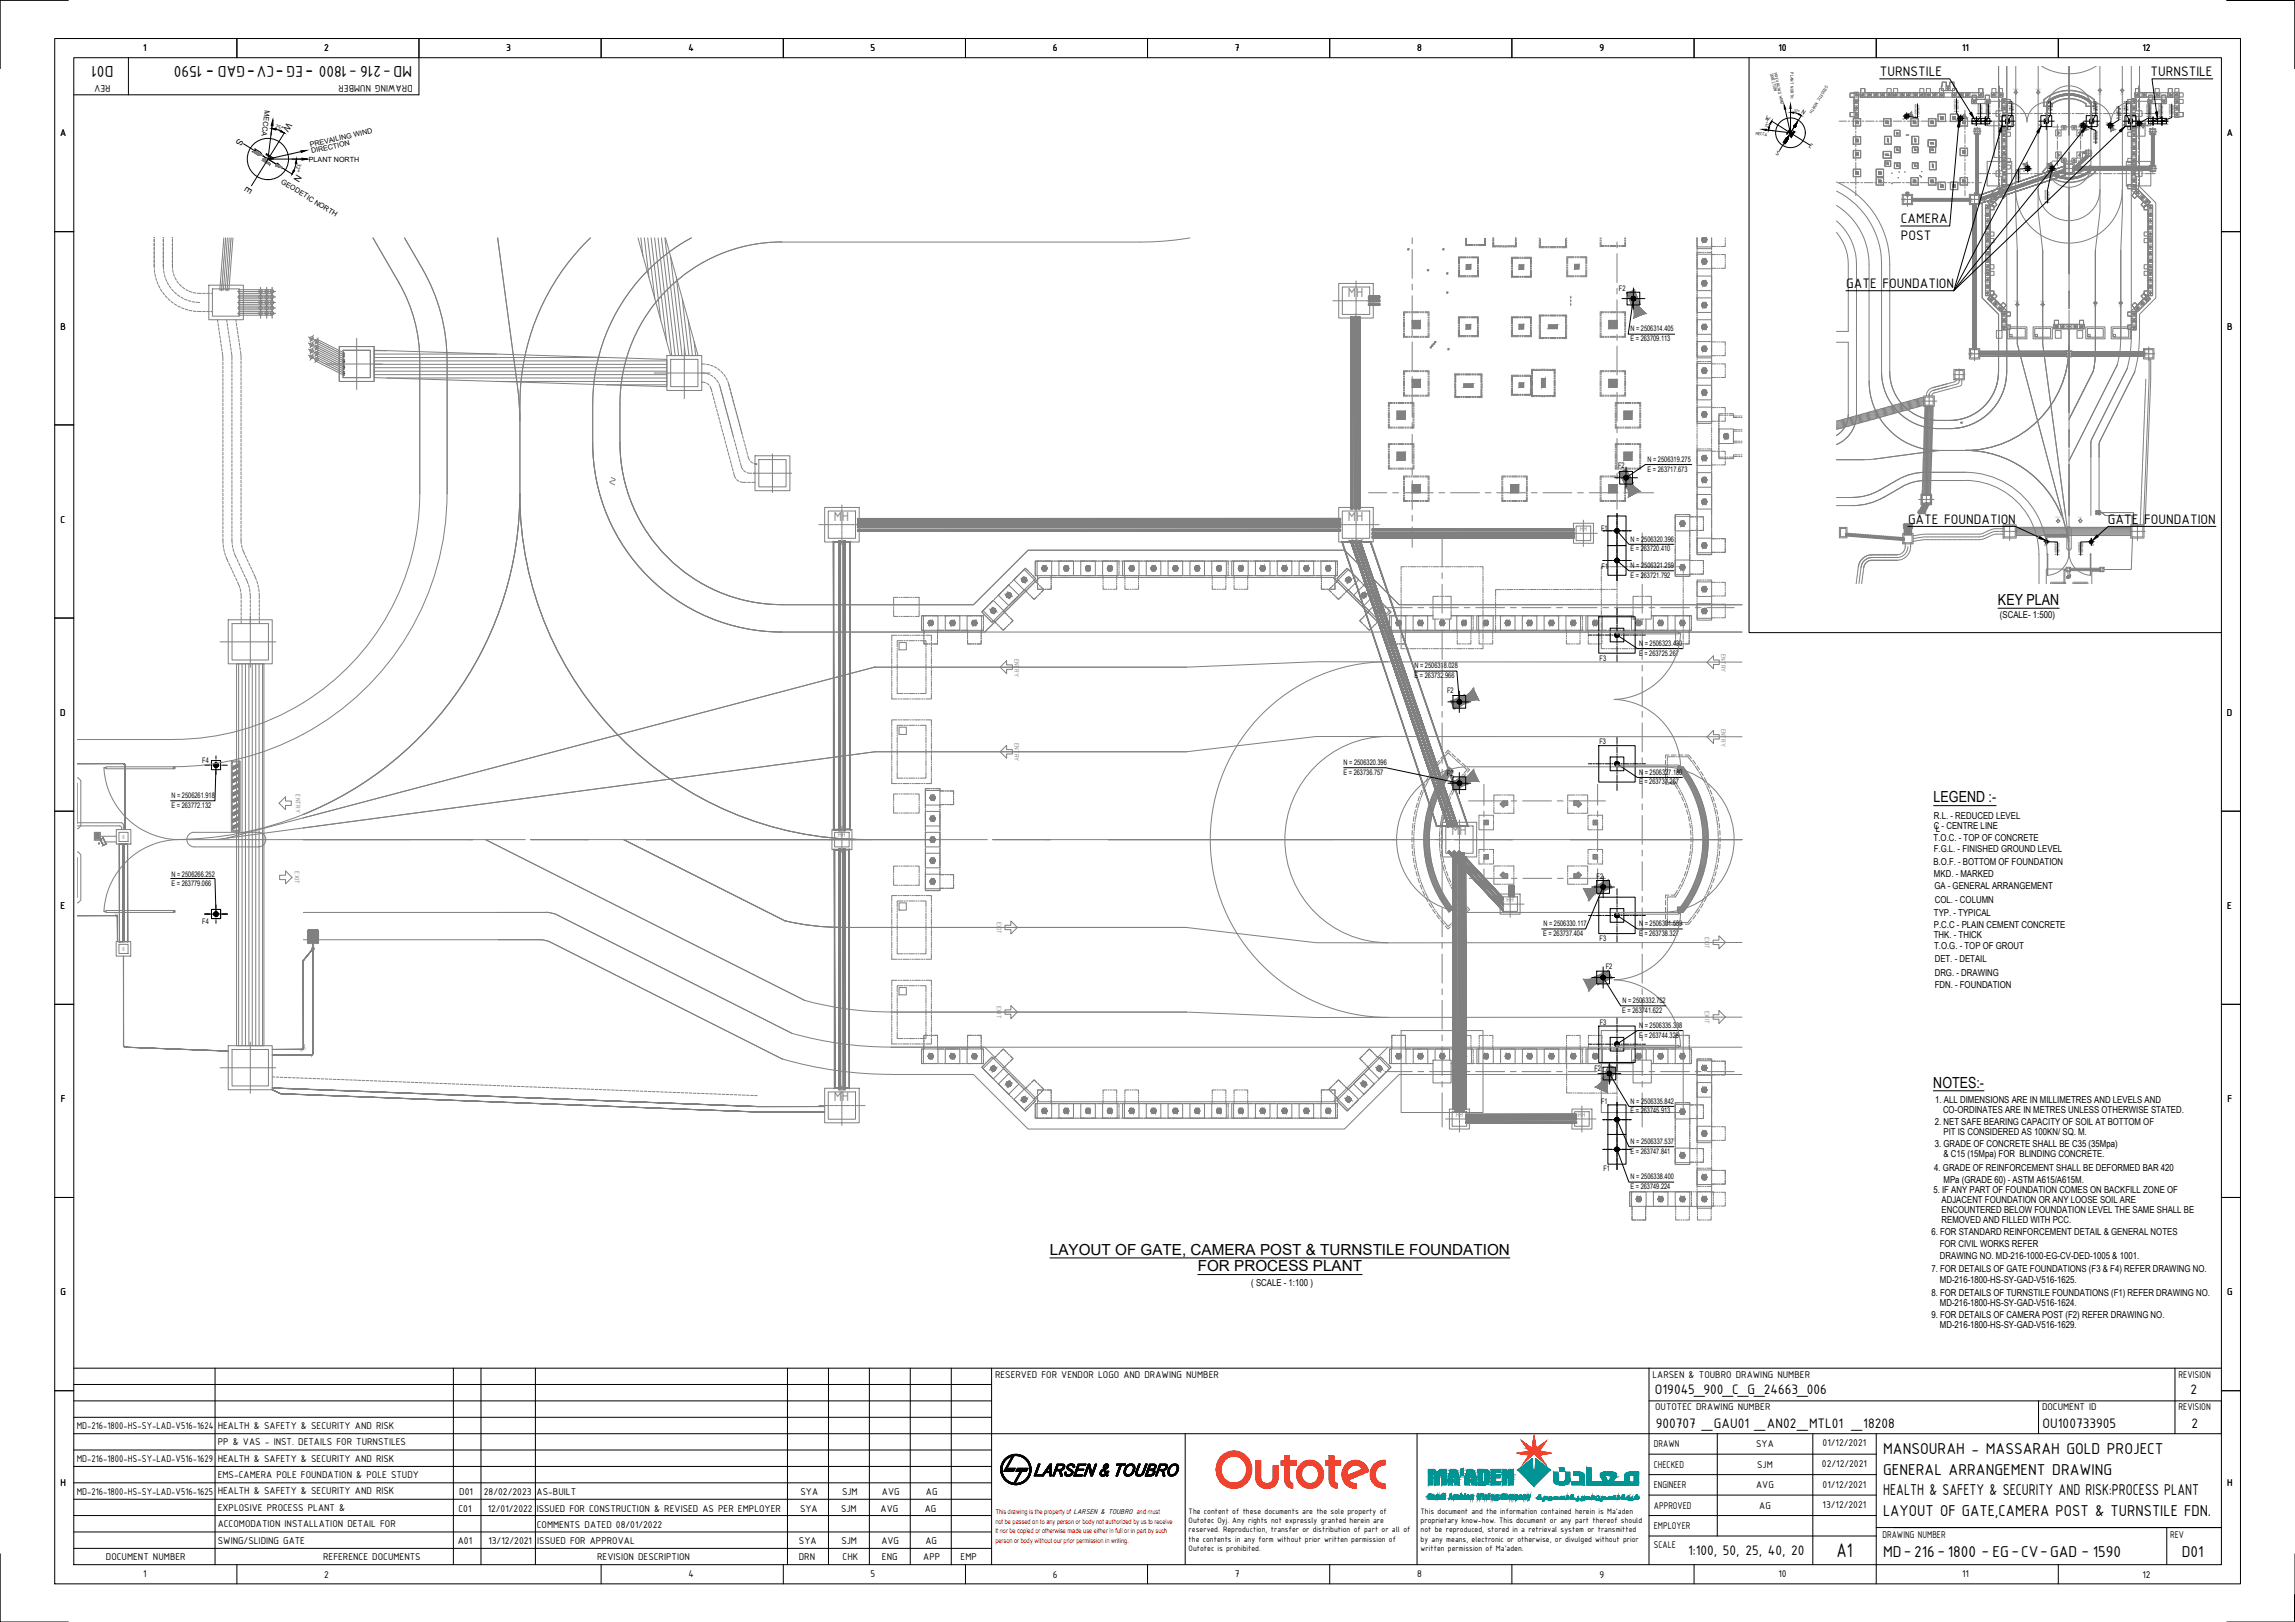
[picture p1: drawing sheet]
<svg xmlns="http://www.w3.org/2000/svg" width="841mm" height="594mm" viewBox="0 0 841 594" stroke-linecap="round" stroke-linejoin="round" font-family="sans-serif">
<defs><g id="words">
<text font-size="7.8" x="673" y="570.3">A1</text>
<g font-size="6.2">
<text x="41.6" y="24.1" transform="rotate(180 41.6 24.1)">D01</text>
<text x="78.3" y="25" transform="rotate(180 78.3 25)">-</text>
<text x="93.3" y="25" transform="rotate(180 93.3 25)">-</text>
<text x="103.9" y="25" transform="rotate(180 103.9 25)">-</text>
<text x="114.8" y="25" transform="rotate(180 114.8 25)">-</text>
<text x="151" y="24.1" transform="rotate(180 151 24.1)">MD-216 -1800 -EG -CV-GAD - 1590</text>
<text x="690.1" y="532.6">MANSOURAH - MASSARAH GOLD PROJECT</text>
<text x="690.1" y="540.1">GENERAL ARRANGEMENT DRAWING</text>
<text x="690.1" y="547.6">HEALTH &amp; SAFETY &amp; SECURITY AND RISK:PROCESS PLANT</text>
<text x="690.1" y="555.1">LAYOUT OF GATE,CAMERA POST &amp; TURNSTILE FDN.</text>
<text x="690.1" y="570.1">MD-216-1800 - EG-CV-GAD - 1590</text>
<text x="799.5" y="570.1">D01</text>
</g>
<g font-size="5.6">
<text x="732.2" y="221.6">KEY PLAN</text>
<text x="708.6" y="293.9">LEGEND :-</text>
<text x="708.5" y="398.3">NOTES:-</text>
<text x="384.8" y="459.5">LAYOUT OF GATE, CAMERA POST &amp; TURNSTILE FOUNDATION</text>
<text x="438.9" y="465.6">FOR PROCESS PLANT</text>
</g>
<g font-size="5.4">
<text x="688.9" y="27.9">TURNSTILE</text>
<text x="788.1" y="27.9">TURNSTILE</text>
<text x="696.6" y="81.8">CAMERA</text>
<text x="696.6" y="87.8">POST</text>
<text x="676.6" y="105.5">GATE FOUNDATION</text>
<text x="699.2" y="191.8">GATE FOUNDATION</text>
<text x="772.4" y="191.8">GATE FOUNDATION</text>
<text x="606.5" y="510.6">O19045_900_C_G_24663_006</text>
<text x="802.7" y="510.6">2</text>
<text x="606.8" y="523.1">900707 _GAU01 _AN02_MTL01 _18208</text>
<text x="748.5" y="523.1">OU100733905</text>
<text x="803" y="523.1">2</text>
<text x="618.6" y="569.7">1:100, 50, 25, 40, 20</text>
</g>
<g font-size="5.2" fill="#808080">
<text x="493.9" y="108.6">MH</text>
<text x="305.5" y="190.6">MH</text>
<text x="493.9" y="190.6">MH</text>
<text x="531.9" y="306">MH</text>
<text x="305.5" y="403.4">MH</text>
</g>
<g font-size="3.9">
<text x="52.5" y="18.8">1</text>
<text x="118.8" y="18.9">2</text>
<text x="185.5" y="18.7">3</text>
<text x="252.3" y="18.8">4</text>
<text x="319" y="18.7">5</text>
<text x="385.9" y="18.8">6</text>
<text x="452.6" y="18.8">7</text>
<text x="519.3" y="18.8">8</text>
<text x="586.1" y="18.7">9</text>
<text x="651.7" y="18.8">10</text>
<text x="719.1" y="18.8">11</text>
<text x="785.1" y="18.9">12</text>
<text x="40.5" y="31" transform="rotate(180 40.5 31)">REV</text>
<text x="151.2" y="31" transform="rotate(180 151.2 31)">DRAWING NUMBER</text>
<text x="22" y="50">A</text>
<text x="816" y="50">A</text>
<text x="22.2" y="120.7">B</text>
<text x="816.2" y="120.7">B</text>
<text x="22.2" y="191.4">C</text>
<text x="22.1" y="262.2">D</text>
<text x="816.1" y="262.2">D</text>
<text x="22.2" y="333">E</text>
<text x="816.2" y="333">E</text>
<text x="22.3" y="403.7">F</text>
<text x="816.3" y="403.7">F</text>
<text x="22.2" y="474.4">G</text>
<text x="816.2" y="474.4">G</text>
<text x="364.6" y="504.6">RESERVED FOR VENDOR LOGO AND DRAWING NUMBER</text>
<text x="605.6" y="504.6">LARSEN &amp; TOUBRO DRAWING NUMBER</text>
<text x="798.3" y="504.6">REVISION</text>
<text x="606.5" y="516.6">OUTOTEC DRAWING NUMBER</text>
<text x="748.3" y="516.6">DOCUMENT ID</text>
<text x="798.3" y="516.6">REVISION</text>
<text x="28.1" y="523.6">MD-216-1800-HS-SY-LAD-V516-1624</text>
<text x="79.8" y="523.3">HEALTH &amp; SAFETY &amp; SECURITY AND RISK</text>
<text x="79.8" y="529.4">PP &amp; VAS - INST. DETAILS FOR TURNSTILES</text>
<text x="606.1" y="530.1">DRAWN</text>
<text x="643.5" y="530">SYA</text>
<text x="667.9" y="529.7">01/12/2021</text>
<text x="28.1" y="535.5">MD-216-1800-HS-SY-LAD-V516-1629</text>
<text x="79.8" y="535.4">HEALTH &amp; SAFETY &amp; SECURITY AND RISK</text>
<text x="606.1" y="537.6">CHECKED</text>
<text x="643.9" y="537.6">SJM</text>
<text x="667.7" y="537.4">02/12/2021</text>
<text x="22.2" y="544.2">H</text>
<text x="79.8" y="541.3">EMS-CAMERA POLE FOUNDATION &amp; POLE STUDY</text>
<text x="606.1" y="545.1">ENGINEER</text>
<text x="643.5" y="545">AVG</text>
<text x="667.9" y="544.8">01/12/2021</text>
<text x="816.2" y="544.2">H</text>
<text x="28.1" y="547.6">MD-216-1800-HS-SY-LAD-V516-1625</text>
<text x="79.8" y="547.3">HEALTH &amp; SAFETY &amp; SECURITY AND RISK</text>
<text x="168.3" y="547.4">D01</text>
<text x="177.3" y="547.4">28/02/2023</text>
<text x="196.6" y="547.4">AS-BUILT</text>
<text x="293.4" y="547.4">SYA</text>
<text x="308.6" y="547.4">SJM</text>
<text x="323.2" y="547.4">AVG</text>
<text x="339.3" y="547.4">AG</text>
<text x="79.8" y="553.4">EXPLOSIVE PROCESS PLANT &amp;</text>
<text x="168" y="553.6">C01</text>
<text x="178.7" y="553.6">12/01/2022</text>
<text x="196.7" y="553.6">ISSUED FOR CONSTRUCTION &amp; REVISED AS PER EMPLOYER</text>
<text x="293.2" y="553.6">SYA</text>
<text x="308.2" y="553.6">SJM</text>
<text x="322.7" y="553.6">AVG</text>
<text x="338.9" y="553.6">AG</text>
<text x="606.1" y="552.6">APPROVED</text>
<text x="644.7" y="552.6">AG</text>
<text x="667.9" y="552.5">13/12/2021</text>
<text x="79.8" y="559.4">ACCOMODATION INSTALLATION DETAIL FOR</text>
<text x="196.7" y="559.6">COMMENTS DATED 08/01/2022</text>
<text x="606.1" y="560.1">EMPLOYER</text>
<text x="689.8" y="563.2">DRAWING NUMBER</text>
<text x="795.3" y="563.2">REV</text>
<text x="79.8" y="565.3">SWING/SLIDING GATE</text>
<text x="167.8" y="565.6">A01</text>
<text x="179" y="565.6">13/12/2021</text>
<text x="196.9" y="565.6">ISSUED FOR APPROVAL</text>
<text x="292.8" y="565.6">SYA</text>
<text x="308.3" y="565.6">SJM</text>
<text x="323" y="565.6">AVG</text>
<text x="339.1" y="565.6">AG</text>
<text x="606.1" y="567">SCALE</text>
<text x="38.8" y="571.3">DOCUMENT NUMBER</text>
<text x="118.4" y="571.3">REFERENCE DOCUMENTS</text>
<text x="218.8" y="571.3">REVISION DESCRIPTION</text>
<text x="292.7" y="571.3">DRN</text>
<text x="308.8" y="571.3">CHK</text>
<text x="323.2" y="571.3">ENG</text>
<text x="338.4" y="571.3">APP</text>
<text x="352" y="571.3">EMP</text>
<text x="52.5" y="577.7">1</text>
<text x="118.8" y="577.8">2</text>
<text x="252.3" y="577.7">4</text>
<text x="319" y="577.7">5</text>
<text x="385.9" y="577.8">6</text>
<text x="452.6" y="577.7">7</text>
<text x="519.3" y="577.7">8</text>
<text x="586.1" y="577.9">9</text>
<text x="651.7" y="577.7">10</text>
<text x="719.1" y="577.7">11</text>
<text x="785.1" y="577.8">12</text>
</g>
<g font-size="3.5">
<text x="732.9" y="226.5">(SCALE- 1:500)</text>
<text x="708.7" y="299.8">R.L. - REDUCED LEVEL</text>
<text x="708.6" y="303.7">C - CENTRE LINE</text>
<text x="709.4" y="304.9">L</text>
<text x="708.6" y="307.9">T.O.C. - TOP OF CONCRETE</text>
<text x="708.5" y="316.9">B.O.F. - BOTTOM OF FOUNDATION</text>
<text x="708.6" y="312.2">F.G.L. - FINISHED GROUND LEVEL</text>
<text x="708.7" y="321.4">MKD. - MARKED</text>
<text x="708.9" y="325.7">GA - GENERAL ARRANGEMENT</text>
<text x="708.7" y="335.7">TYP. - TYPICAL</text>
<text x="709" y="330.6">COL. - COLUMN</text>
<text x="708.7" y="339.9">P.C.C - PLAIN CEMENT CONCRETE</text>
<text x="708.7" y="343.7">THK. - THICK</text>
<text x="708.8" y="347.7">T.O.G. - TOP OF GROUT</text>
<text x="709" y="352.5">DET. - DETAIL</text>
<text x="709" y="357.5">DRG. - DRAWING</text>
<text x="709" y="362">FDN. - FOUNDATION</text>
<text x="709.2" y="403.8">1. ALL DIMENSIONS ARE IN MILLIMETRES AND LEVELS AND</text>
<text x="712" y="407.6">CO-ORDINATES ARE IN METRES UNLESS OTHERWISE STATED.</text>
<text x="709" y="412.2">2. NET SAFE BEARING CAPACITY OF SOIL AT BOTTOM OF</text>
<text x="712.2" y="415.8">PIT IS CONSIDERED AS 100KN/ SQ. M.</text>
<text x="709" y="420.3">3. GRADE OF CONCRETE SHALL BE C35 (35Mpa)</text>
<text x="712.2" y="423.9">&amp; C15 (15Mpa) FOR BLINDING CONCRETE.</text>
<text x="708.8" y="428.8">4. GRADE OF REINFORCEMENT SHALL BE DEFORMED BAR 420</text>
<text x="708.5" y="437.1">5. IF ANY PART OF FOUNDATION COMES ON BACKFILL ZONE OF</text>
<text x="712.2" y="433.2">MPa (GRADE 60) - ASTM A615/A615M.</text>
<text x="711.5" y="440.7">ADJACENT FOUNDATION OR ANY LOOSE SOIL ARE</text>
<text x="711.5" y="448.1">REMOVED AND FILLED WITH PCC.</text>
<text x="711.5" y="444.3">ENCOUNTERED BELOW FOUNDATION LEVEL THE SAME SHALL BE</text>
<text x="707.8" y="452.3">6. FOR STANDARD REINFORCEMENT DETAIL &amp; GENERAL NOTES</text>
<text x="710.8" y="456.8">FOR CIVIL WORKS REFER</text>
<text x="710.9" y="461.1">DRAWING NO. MD-216-1000-EG-CV-DED-1005 &amp; 1001.</text>
<text x="707.8" y="466">7. FOR DETAILS OF GATE FOUNDATIONS (F3 &amp; F4) REFER DRAWING NO.</text>
<text x="458.5" y="470.9">( SCALE - 1:100 )</text>
<text x="710.9" y="469.9">MD-216-1800-HS-SY-GAD-V516-1625.</text>
<text x="707.8" y="474.7">8. FOR DETAILS OF TURNSTILE FOUNDATIONS (F1) REFER DRAWING NO.</text>
<text x="710.9" y="478.5">MD-216-1800-HS-SY-GAD-V516-1624.</text>
<text x="707.8" y="482.7">9. FOR DETAILS OF CAMERA POST (F2) REFER DRAWING NO.</text>
<text x="710.9" y="486.6">MD-216-1800-HS-SY-GAD-V516-1629.</text>
</g>
<g font-size="3.3">
<text x="105.2" y="44.8" transform="rotate(122 105.2 44.8)">W</text>
<text x="87.4" y="50.4" transform="rotate(122 87.4 50.4)">S</text>
<text x="108.8" y="63.7" transform="rotate(122 108.8 63.7)">N</text>
<text x="90.6" y="68.3" transform="rotate(122 90.6 68.3)">E</text>
</g>
<g font-size="3.1" fill="#808080">
<text x="756.7" y="212.7">4</text>
<text x="34.6" y="308">8</text>
</g>
<g font-size="3.1">
<text x="435.6" y="554.6">The content of these documents are the sole property of</text>
<text x="435.6" y="557.9">Outotec Oyj. Any rights not expressly granted herein are</text>
<text x="520.6" y="554.6">This document and the information contained herein is Ma'aden</text>
<text x="520.6" y="557.9">proprietary know-how. This document or any part thereof should</text>
<text x="435.6" y="561.3">reserved. Reproduction, transfer or distribution of part or all of</text>
<text x="520.6" y="561.3">not be reproduced, stored in a retrieval system or transmitted</text>
<text x="435.6" y="564.6">the contents in any form without prior written permission of</text>
<text x="435.6" y="567.9">Outotec is prohibited.</text>
<text x="520.6" y="564.6">by any means, electronic or otherwise, or divulged without prior</text>
<text x="520.6" y="567.9">written permission of Ma'aden.</text>
</g>
<g font-size="2.8">
<text x="593.3" y="106.7">F2</text>
<text x="597.5" y="121.4">N = 2506314.405</text>
<text x="597.5" y="125.1">E = 263709.113</text>
<text x="593" y="171.6">F2</text>
<text x="603.7" y="169.1">N = 2506319.275</text>
<text x="603.8" y="172.8">E = 263717.673</text>
<text x="586.8" y="194.4">F1</text>
<text x="597.5" y="201.9">E = 263720.410</text>
<text x="597.6" y="198.3">N = 2506320.396</text>
<text x="586.9" y="208.3">F1</text>
<text x="597.6" y="208">N = 2506321.259</text>
<text x="597.5" y="211.6">E = 263721.792</text>
<text x="600.7" y="236.5">N = 2506323.430</text>
<text x="518.4" y="244.8">N = 2506318.028</text>
<text x="586.2" y="241.9">F3</text>
<text x="600.7" y="240.1">E = 263725.267</text>
<text x="518.4" y="248.5">E = 263732.966</text>
<text x="530.3" y="254">F2</text>
<text x="586.1" y="272.5">F3</text>
<text x="74.1" y="279.6">F4</text>
<text x="492.4" y="280.2">N = 2506320.396</text>
<text x="492.4" y="283.8">E = 263736.757</text>
<text x="530.3" y="284.2">F2</text>
<text x="600.7" y="287.3">E = 263731.267</text>
<text x="600.7" y="283.7">N = 2506327.180</text>
<text x="62.9" y="292.3">N = 2506261.918</text>
<text x="62.9" y="295.9">E = 263772.132</text>
<text x="62.9" y="321.1">N = 2506266.252</text>
<text x="585.1" y="322.1">F2</text>
<text x="62.9" y="324.6">E = 263779.066</text>
<text x="74.1" y="338.3">F4</text>
<text x="565.6" y="339.2">N = 2506330.117</text>
<text x="600.7" y="339.2">N = 2506331.589</text>
<text x="565.6" y="342.8">E = 263737.404</text>
<text x="586.2" y="344.5">F3</text>
<text x="600.7" y="342.8">E = 263738.327</text>
<text x="588.5" y="354.9">F2</text>
<text x="594.5" y="371">E = 263741.622</text>
<text x="594.6" y="367.4">N = 2506332.752</text>
<text x="586.3" y="375.3">F3</text>
<text x="600.7" y="376.4">N = 2506335.338</text>
<text x="600.7" y="380">E = 263744.328</text>
<text x="584.3" y="392.1">F2</text>
<text x="586.7" y="404.5">F1</text>
<text x="597.5" y="407.8">E = 263745.913</text>
<text x="597.6" y="404.2">N = 2506335.842</text>
<text x="597.6" y="419">N = 2506337.537</text>
<text x="597.5" y="422.6">E = 263747.841</text>
<text x="587.6" y="428.9">F1</text>
<text x="597.6" y="431.9">N = 2506338.400</text>
<text x="597.5" y="435.5">E = 263749.224</text>
</g>
<g font-size="2.6">
<text x="97.1" y="40.3" transform="rotate(97 97.1 40.3)">MECCA</text>
<text x="659.9" y="41.4" transform="rotate(32 659.9 41.4)">N</text>
<text x="646.6" y="43.7" transform="rotate(32 646.6 43.7)">W</text>
<text x="113.7" y="53.8" transform="rotate(-13 113.7 53.8)">PREVAILING WIND</text>
<text x="662.8" y="53.9" transform="rotate(32 662.8 53.9)">E</text>
<text x="113.2" y="59.4">PLANT NORTH</text>
<text x="114.3" y="56.2" transform="rotate(-13 114.3 56.2)">DIRECTION</text>
<text x="650.5" y="56.4" transform="rotate(32 650.5 56.4)">S</text>
<text x="102.8" y="66.9" transform="rotate(32 102.8 66.9)">GEODETIC NORTH</text>
</g>
<g font-size="2.6" fill="#808080">
<text x="578.9" y="194.5">HH</text>
<text x="757.1" y="212.7">8</text>
<text x="630.8" y="239.6" transform="rotate(90 630.8 239.6)">ENTRY</text>
<text x="371.8" y="241.2" transform="rotate(90 371.8 241.2)">ENTRY</text>
<text x="630.8" y="266.9" transform="rotate(90 630.8 266.9)">ENTRY</text>
<text x="371.8" y="272.2" transform="rotate(90 371.8 272.2)">ENTRY</text>
<text x="108.4" y="291" transform="rotate(90 108.4 291)">ENTRY</text>
<text x="35.3" y="306.9">1</text>
<text x="307.2" y="306.6">HH</text>
<text x="108.1" y="319.2" transform="rotate(90 108.1 319.2)">EXIT</text>
<text x="552.1" y="330.3">HH</text>
<text x="365.2" y="337.5" transform="rotate(90 365.2 337.5)">EXIT</text>
<text x="624.7" y="343.1" transform="rotate(90 624.7 343.1)">EXIT</text>
<text x="365.2" y="368.5" transform="rotate(90 365.2 368.5)">EXIT</text>
<text x="624.7" y="370.4" transform="rotate(90 624.7 370.4)">EXIT</text>
<text x="533.5" y="409">HH</text>
<text x="578.4" y="409">HH</text>
</g>
<g font-size="2.5" fill="#f00">
<text x="364.9" y="554.4">This drawing is the property of LARSEN &amp; TOUBRO and must</text>
<text x="364.8" y="558.1">not be passed on to any person or body not authorized by us to receive</text>
<text x="364.8" y="561.7">it nor be copied or otherwise made use either in full or in part by such</text>
<text x="364.8" y="565.3">person or body without our prior permission in writing.</text>
</g>
<g font-size="2.4">
<text x="100.7" y="46.8" transform="rotate(20 100.7 46.8)">25°</text>
<text x="109" y="59.7" transform="rotate(106 109 59.7)">32°</text>
</g>
<g font-size="1.7">
<text x="648.7" y="27" transform="rotate(77 648.7 27)">DIRECTION</text>
<text x="650.1" y="26.7" transform="rotate(77 650.1 26.7)">PREVAILING WIND</text>
<text x="656.1" y="26.4" transform="rotate(90 656.1 26.4)">PLANT NORTH</text>
<text x="669.1" y="31.3" transform="rotate(122 669.1 31.3)">GEODETIC NORTH</text>
<text x="657.2" y="40.9" transform="rotate(15 657.2 40.9)">32°</text>
<text x="647.9" y="46.9" transform="rotate(-71 647.9 46.9)">25°</text>
<text x="643.3" y="49.3" transform="rotate(7 643.3 49.3)">MECCA</text>
</g>
<g font-size="1.6" fill="#808080">
<text x="757.8" y="62.6" transform="rotate(-90 757.8 62.6)">MH</text>
<text x="698.5" y="74" transform="rotate(-90 698.5 74)">MH</text>
<text x="723.1" y="74" transform="rotate(-90 723.1 74)">MH</text>
<text x="723.1" y="130.5" transform="rotate(-90 723.1 130.5)">MH</text>
<text x="787" y="130.5" transform="rotate(-90 787 130.5)">MH</text>
<text x="44.8" y="305.7" transform="rotate(90 44.8 305.7)">HH</text>
<text x="44.8" y="346.7" transform="rotate(90 44.8 346.7)">HH</text>
</g>
<text font-size="1" fill="#808080" x="37.2" y="307.7" transform="rotate(64 37.2 307.7)">PoE</text>
<g font-size=".8" fill="#808080">
<text x="737.8" y="32.9">ENTRY</text>
<text x="746" y="32.9">ENTRY</text>
<text x="768.9" y="34.7">EXIT</text>
<text x="777.1" y="34.7">EXIT</text>
<text x="724.3" y="48.4" transform="rotate(-90 724.3 48.4)">HH</text>
<text x="788.7" y="48.6" transform="rotate(-90 788.7 48.6)">HH</text>
<text x="765" y="56.5" transform="rotate(-90 765 56.5)">HH</text>
<text x="788.7" y="62.1" transform="rotate(-90 788.7 62.1)">HH</text>
<text x="738.3" y="110.6">ENTRY</text>
<text x="747.6" y="110.6">ENTRY</text>
<text x="767.2" y="112.6">EXIT</text>
<text x="776.5" y="112.6">EXIT</text>
<text x="758" y="130" transform="rotate(-90 758 130)">HH</text>
<text x="753.3" y="189.6">ENTRY</text>
<text x="761.7" y="189.7">EXIT</text>
</g>
<g font-size=".8">
<text x="716.7" y="41" transform="rotate(-90 716.7 41)">N = 2506319.275</text>
<text x="717.8" y="41" transform="rotate(-90 717.8 41)">E = 263717.673</text>
<text x="736.9" y="41.9" transform="rotate(-90 736.9 41.9)">N = 2506323.430</text>
<text x="738" y="41.9" transform="rotate(-90 738 41.9)">E = 263725.267</text>
<text x="751.1" y="41.9" transform="rotate(-90 751.1 41.9)">N = 2506327.180</text>
<text x="752.2" y="41.9" transform="rotate(-90 752.2 41.9)">E = 263731.267</text>
<text x="767.7" y="41.9" transform="rotate(-90 767.7 41.9)">N = 2506331.589</text>
<text x="768.8" y="41.9" transform="rotate(-90 768.8 41.9)">E = 263738.327</text>
<text x="778.9" y="41.9" transform="rotate(-90 778.9 41.9)">N = 2506335.338</text>
<text x="780" y="41.9" transform="rotate(-90 780 41.9)">E = 263744.328</text>
<text x="697.9" y="44.1" transform="rotate(-90 697.9 44.1)">F2</text>
<text x="702.3" y="42.9" transform="rotate(-90 702.3 42.9)">N = 2506314.405</text>
<text x="703.4" y="42.9" transform="rotate(-90 703.4 42.9)">E = 263709.113</text>
<text x="717.4" y="44.2" transform="rotate(-90 717.4 44.2)">F2</text>
<text x="724.3" y="46.1" transform="rotate(-90 724.3 46.1)">F1</text>
<text x="725.5" y="42.9" transform="rotate(-90 725.5 42.9)">N = 2506320.396</text>
<text x="726.5" y="42.9" transform="rotate(-90 726.5 42.9)">E = 263720.410</text>
<text x="728.4" y="42.9" transform="rotate(-90 728.4 42.9)">N = 2506321.259</text>
<text x="728.4" y="46" transform="rotate(-90 728.4 46)">F1</text>
<text x="729.4" y="42.9" transform="rotate(-90 729.4 42.9)">E = 263721.792</text>
<text x="738.5" y="46.3" transform="rotate(-90 738.5 46.3)">F3</text>
<text x="747.7" y="46.3" transform="rotate(-90 747.7 46.3)">F3</text>
<text x="762.6" y="46.6" transform="rotate(-90 762.6 46.6)">F2</text>
<text x="769.3" y="46.3" transform="rotate(-90 769.3 46.3)">F3</text>
<text x="772.4" y="45.6" transform="rotate(-90 772.4 45.6)">F2</text>
<text x="776.2" y="43.7" transform="rotate(-90 776.2 43.7)">N = 2506332.752</text>
<text x="777.3" y="43.8" transform="rotate(-90 777.3 43.8)">E = 263741.622</text>
<text x="778.5" y="46.2" transform="rotate(-90 778.5 46.2)">F3</text>
<text x="783.6" y="46.8" transform="rotate(-90 783.6 46.8)">F2</text>
<text x="787.2" y="42.9" transform="rotate(-90 787.2 42.9)">N = 2506335.842</text>
<text x="787.3" y="46.1" transform="rotate(-90 787.3 46.1)">F1</text>
<text x="788.3" y="42.9" transform="rotate(-90 788.3 42.9)">E = 263745.913</text>
<text x="791.7" y="42.9" transform="rotate(-90 791.7 42.9)">N = 2506337.537</text>
<text x="792.8" y="42.9" transform="rotate(-90 792.8 42.9)">E = 263747.841</text>
<text x="794.6" y="45.9" transform="rotate(-90 794.6 45.9)">F1</text>
<text x="795.6" y="42.9" transform="rotate(-90 795.6 42.9)">N = 2506338.400</text>
<text x="796.6" y="42.9" transform="rotate(-90 796.6 42.9)">E = 263749.224</text>
<text x="767.7" y="52.5" transform="rotate(-90 767.7 52.5)">N = 2506330.117</text>
<text x="768.8" y="52.5" transform="rotate(-90 768.8 52.5)">E = 263737.404</text>
<text x="742.1" y="63" transform="rotate(-90 742.1 63)">F2</text>
<text x="751.2" y="63" transform="rotate(-90 751.2 63)">F2</text>
<text x="739.4" y="66.6" transform="rotate(-90 739.4 66.6)">N = 2506318.028</text>
<text x="740.5" y="66.6" transform="rotate(-90 740.5 66.6)">E = 263732.966</text>
<text x="750" y="74.4" transform="rotate(-90 750 74.4)">N = 2506320.396</text>
<text x="751.1" y="74.4" transform="rotate(-90 751.1 74.4)">E = 263736.757</text>
<text x="749.8" y="199.9" transform="rotate(-90 749.8 199.9)">F4</text>
<text x="753.6" y="203.3" transform="rotate(-90 753.6 203.3)">N = 2506261.918</text>
<text x="754.7" y="203.3" transform="rotate(-90 754.7 203.3)">E = 263772.132</text>
<text x="762.3" y="203.3" transform="rotate(-90 762.3 203.3)">N = 2506266.252</text>
<text x="763.3" y="203.3" transform="rotate(-90 763.3 203.3)">E = 263779.066</text>
<text x="767.4" y="199.9" transform="rotate(-90 767.4 199.9)">F4</text>
</g>
<g font-size=".5" fill="#808080">
<text x="757.7" y="208.7">HH</text>
<text x="770" y="208.7">HH</text>
</g>
<text font-size=".3" fill="#808080" x="758.3" y="211" transform="rotate(-22 758.3 211)">PoE</text>
</g></defs>
<!-- layer: TEXT -->
<path d="M710 73.1h.1M496.9 146.8h.1" fill="none" stroke="#808080" stroke-width=".37"/>
<!-- layer: s-coh -->
<g fill="none" stroke="#808080" stroke-width=".37">
<path d="M750.3 37l-.1 .1M750.8 36.7l-.6 .5M750.8 37.6l-.1 .1M750.8 37.7h.1M751.4 36.3l-1.2 1.1M751.7 36.1l-1.5 1.5M751.9 36l-1.7 1.6M752.2 35.8l-1.9 1.9M752.4 35.7l-2.1 2M752.8 35.5l-2.3 2.2M753 35.4l-1.5 1.4M753.2 35.3l-1.4 1.4"/>
<path d="M753.3 35.3l-1.2 1.2M753.5 35.2l-1.2 1.2M753.7 35.1l-1.2 1.2M753.9 35.1l-1.1 1.1M754 35l-1 1.1M754.2 34.9l-1.1 1.1M754.5 34.9l-1.2 1M754.7 34.8l-1 .9M754.8 34.8l-.9 .9M755 34.7l-1 .9M755.1 34.7l-.9 .9M755.2 34.6l-.8 .9"/>
<path d="M755.4 34.6l-.9 .8M755.5 34.6l-.8 .8M755.6 34.6l-.8 .8M755.8 34.6l-.8 .7M755.9 34.5l-.8 .8M756 34.5l-.7 .8M756.1 34.5l-.7 .7M756.3 34.4l-.7 .8M756.4 34.4l-.7 .8M756.5 34.4l-.7 .8M756.7 34.4l-.8 .7M756.8 34.4l-.7 .7"/>
<path d="M756.9 34.4l-.7 .7M757 34.3l-.7 .8M757.1 34.3l-.7 .7M757.2 34.3l-.6 .7M757.4 34.3l-.7 .7M757.5 34.3l-.7 .7M757.6 34.3l-.7 .7M757.7 34.3l-.7 .6M757.7 34.9l.6-.6-.5 .6M757.8 34.3l-.6 .6M758 34.3l-.7 .6M758.1 34.3l-.6 .6"/>
<path d="M758.2 34.3l-.6 .6M758.6 34.3l-.6 .6M758.8 34.3l-.6 .6M758.9 34.3l-.6 .6M758.9 34.3l-.5 .6M759.1 34.3l-.6 .6M759.2 34.3l-.6 .6M759.4 34.3l-.6 .6M759.4 34.3l-.5 .6M759.7 34.4l-.6 .5M759.8 34.4l-.5 .5M759.9 34.4l-.5 .5"/>
<path d="M760 34.4l-.5 .6M760.1 34.4l-.5 .6M760.3 34.5l-.6 .5M760.4 34.5l-.5 .5M760.5 34.5l-.5 .5M760.6 34.5l-.5 .6M760.8 34.6l-.6 .5M760.8 34.6l-.5 .5M760.9 34.6l-.5 .5M761 34.6l-.5 .5M761.2 34.6l-.6 .6M761.3 34.7l-.5 .5"/>
<path d="M761.4 34.7l-.6 .5M761.4 34.7l-.5 .5M761.5 34.7l-.5 .5M761.5 35.4l.5-.5-.4 .5M761.6 34.8l-.5 .4M761.7 34.8l-.5 .5 .6-.5M761.9 34.8l-.5 .5M761.9 34.9l-.5 .4M762.2 34.9l-.5 .5M762.2 34.9l-.4 .5M762.3 35l-.4 .4M762.4 35l-.5 .5"/>
<path d="M762.5 35l-.5 .5M762.6 35.1l-.5 .4M762.7 35.1l-.5 .5M762.8 35.2l-.5 .4M763 35.2l-.6 .5M763.2 35.3l-.6 .4M763.3 35.3l-.5 .5M763.3 35.4l-.4 .4M763.4 36l.4-.4-.3 .5M763.5 35.4l-.5 .5 .6-.5M763.6 36.1l.5-.4-.4 .5M763.6 35.5l-.4 .5"/>
<path d="M763.7 35.5l-.4 .5M763.8 35.6l-.5 .4M764 35.7l-.4 .4M764.2 35.8l-.4 .4M764.2 36.4l.4-.4-.4 .5M764.3 35.8l-.5 .5M764.3 35.8l-.4 .5M764.4 35.9l-.3 .5M764.7 36.1l-.4 .4M764.8 36.1l-.4 .4M764.9 36.2l-.5 .4M764.9 36.2l-.3 .5"/>
<path d="M765.1 36.3l-.4 .4M765.1 36.3l-.4 .5M765.2 36.4l-.4 .4 .4-.4M765.3 37.1l.4-.4-.4 .5M765.3 36.5l-.4 .4M765.5 36.5l-.5 .5 .5-.4M765.6 36.6l-.4 .5M765.6 37.5l.5-.5-.5 .6M765.8 36.8l-.4 .4M765.9 36.8l-.4 .5M766 36.9l-.4 .5M766 37l-.4 .4"/>
<path d="M766.2 37.1l-.6 .6M766.2 37.3l-.4 .4M766.2 37.5l-.2 .2M766.2 37.6l-.2 .1M766.2 37.7h.1M753.9 48.6l.4-.3-.4 .4M754.1 56.4h.1M754.1 57l.4-.3-.3 .4M754.4 56.4l-.5 .4M754.5 56.4l-.5 .5M754.5 56.5l-.5 .5M754.5 56.6l-.4 .4"/>
<path d="M754.5 48.4l-.6 .4M754.5 48.9l-.3 .2M754.5 49l-.2 .1M754.5 49.1h.1M754.5 48.4l-.6 .6M754.5 48.5l-.6 .5M754.6 56.8l-.4 .4 .5-.3M754.6 48.5l-.6 .6M754.7 48.6l-.6 .5M756.1 46.5h.1M756.1 58.5h.1M756.2 58.5l-.1 .1"/>
<path d="M756.2 46.5l-.1 .1M756.3 58.5l-.2 .2M756.3 46.5l-.2 .3M756.4 59l.2-.2-.2 .2M756.4 58.5l-.3 .3M756.4 46.5l-.3 .3M756.5 58.5l-.4 .4M756.5 46.5l-.4 .5M756.6 59h.1M756.6 58.6l-.5 .4 .5-.4M756.6 46.7l-.3 .3M756.6 46.8l-.2 .2"/>
<path d="M756.6 46.9l-.1 .1M756.6 47h.1M759.9 58.5l-.1 .1M760 46.5l-.2 .1M760 46.5l-.2 .2M760.1 58.5l-.3 .3M760.2 46.5l-.4 .3M760.3 58.5l-.5 .4M760.3 46.5l-.5 .4M760.3 58.5l-.5 .5M760.3 58.6l-.3 .4M760.3 58.7l-.2 .3 .2-.2"/>
<path d="M760.3 58.9v.1M760.3 46.5l-.4 .5M760.3 46.6l-.3 .4M760.3 46.7l-.2 .3 .2-.2M760.3 46.9v.1M761.9 48.8l.4-.4-.3 .5M762 56.4h.1M762.1 56.4l-.1 .1M762.2 48.3l-.4 .4M762.2 48.4l-.3 .3M762.2 56.4l-.2 .3M762.3 56.4l-.5 .5"/>
<path d="M762.4 48.6l-.4 .4M762.5 56.4l-.6 .6M762.5 56.6l-.6 .5M762.5 56.7l-.5 .4 .5-.3M762.5 48.6l-.5 .5M762.5 48.7l-.4 .4M762.5 48.8l-.3 .3M762.5 48.9l-.2 .2M762.5 49l-.1 .1M750.4 63l.5-.5-.4 .5M750.7 62.4l-.4 .3M750.7 62.5l-.4 .4"/>
<path d="M750.8 62.5l-.5 .4M751 62.6l-.4 .5 .5-.4M751.1 62.8l-.4 .4M751.2 62.8l-.4 .4M751.3 62.8l-.4 .5 .5-.4M751.4 62.9l-.4 .5M751.5 63l-.5 .4M751.5 63l-.4 .5 .5-.5M751.7 63.1l-.5 .5M751.8 63.2l-.4 .4M751.9 63.2l-.5 .4M751.9 63.3l-.4 .4"/>
<path d="M752 63.3l-.5 .4M752 63.3l-.4 .5M752.1 63.4l-.4 .4 .5-.4M752.2 63.5l-.4 .4M752.3 63.5l-.4 .4M752.4 63.5l-.4 .5M752.5 63.6l-.5 .4 .5-.4M752.6 63.6l-.4 .5M752.7 63.7l-.5 .4 .6-.4-.4 .5M752.9 63.8l-.5 .4M753 63.8l-.5 .5M753.1 63.9l-.5 .4"/>
<path d="M753.2 63.9l-.5 .5M753.3 63.9l-.5 .5M753.3 64l-.4 .4M753.4 64l-.5 .5M753.5 64l-.5 .5M753.5 64.7l.4-.5-.4 .5M753.6 64.1l-.5 .4M753.6 64.1l-.4 .5M753.8 64.1l-.5 .5M753.9 64.2l-.5 .5M754 64.9l.5-.5-.4 .5M754.2 64.3l-.5 .5"/>
<path d="M754.2 64.3l-.4 .5M754.3 64.4l-.4 .4M754.7 64.4l-.5 .6M754.7 64.5l-.5 .5M754.8 64.5l-.5 .5M754.9 64.5l-.5 .5M755 64.6l-.3 .5M755.2 64.6l-.5 .5M755.3 64.7l-.5 .5M755.4 64.7l-.5 .5M755.5 64.7l-.5 .5M755.6 64.7l-.6 .5 .7-.5"/>
<path d="M755.8 64.7l-.5 .5M755.8 64.7l-.5 .6M755.9 64.8l-.5 .5M756 64.8l-.5 .5M756.1 64.8l-.5 .5 .6-.5M756.3 64.8l-.5 .6M756.4 64.9l-.6 .5M756.5 64.9l-.6 .5M756.6 64.9l-.6 .5M756.7 64.9l-.6 .5M756.7 64.9l-.5 .6M756.9 64.9l-.6 .6"/>
<path d="M757 65l-.5 .5M757.1 65l-.5 .5M757.2 65l-.5 .5M757.4 65l-.5 .5M757.5 65l-.6 .5M757.6 65l-.5 .5M757.8 65l-.6 .5M757.8 65l-.6 .6M757.9 65l-.5 .6M758.1 65l-.6 .6M758.3 65l-.6 .6M758.3 65l-.5 .6"/>
<path d="M758.5 65l-.6 .6M758.6 65l-.6 .6M758.7 65l-.7 .6M758.8 65l-.6 .6M758.9 65l-.6 .6M759 65l-.6 .6M759.1 65l-.6 .6M759.3 65l-.7 .6M759.4 65l-.7 .6M759.5 64.9l-.7 .7M759.6 64.9l-.7 .7M759.7 64.9l-.6 .7"/>
<path d="M760 64.9l-.9 .7M760.1 64.8l-.7 .7M760.2 64.8l-.7 .7M760.3 64.8l-.7 .7M760.5 64.8l-.8 .7M760.6 64.7l-.7 .8M760.8 64.7l-.8 .8M760.9 64.7l-.8 .8M761 64.7l-.7 .8M761.2 64.6l-.8 .8M761.4 64.6l-.9 .8M761.6 64.5l-.8 .8"/>
<path d="M761.7 64.5l-.8 .8M761.9 64.4l-.9 .9M762.2 64.3l-1 .9M762.4 64.3l-1 .9M762.5 64.2l-.9 1M762.7 64.1l-1 1M762.9 64.1l-1 1M763.3 63.9l-1.3 1.1M763.5 63.8l-1.1 1.1M763.7 63.7l-1.2 1.2M763.9 63.6l-1.2 1.2M764.1 63.5l-1.2 1.2"/>
<path d="M764.4 63.3l-1.4 1.4M764.6 63.2l-1.4 1.4M764.9 63l-1.5 1.5M765.2 62.8l-1.6 1.6M765.6 62.5l-1.8 1.8M765.8 62.4l-1.8 1.8M765.9 62.5l-1.7 1.6M765.9 62.5l-1.4 1.5M766 62.6l-1.3 1.3M766 62.6l-1 1.1M766 62.7l-.7 .8M766.1 62.8l-.5 .5"/>
<path d="M522.4 299.9l1.8 1.8M522.5 299.6l1.7 1.8M522.5 299.4l1.8 1.7M522.6 299.1l1.8 1.7M522.7 298.8l1.7 1.7M522.7 298.5l1.8 1.7M522.8 298.2l1.7 1.7M522.8 297.9l1.8 1.7M522.9 297.6l1.7 1.7M523 297.3l1.7 1.7M523.1 297l1.6 1.7M523.1 296.7l1.7 1.7"/>
<path d="M523.2 296.5l1.7 1.6M523.3 296.2l1.7 1.7M523.4 295.9l1.6 1.7M523.4 295.6l1.7 1.7M523.5 295.4l1.7 1.6M523.6 295.1l1.7 1.6M523.7 294.8l1.6 1.7M523.8 294.6l1.6 1.6M523.9 294.3l1.6 1.6M523.9 294l1.7 1.6M524 293.8l1.6 1.6M524.1 293.5l1.6 1.6"/>
<path d="M524.2 293.2l1.6 1.6M524.3 293l1.6 1.6M524.4 292.7l1.6 1.6M524.5 292.5l1.6 1.5M524.6 292.2l1.6 1.6M524.7 291.9l1.6 1.6M524.8 291.7l1.6 1.6M524.9 291.4l1.5 1.6M525 291.2l1.6 1.5M525.1 290.9l1.6 1.6M525.2 290.7l1.5 1.5M525.3 290.4l1.6 1.6"/>
<path d="M525.4 290.2l1.6 1.5M525.5 290l1.6 1.5M525.6 289.7l1.6 1.5M525.8 289.4l1.5 1.6M525.9 289.2l1.5 1.6M526 289l1.5 1.5M526.1 288.7l1.5 1.6M526.2 288.5l1.5 1.5M526.3 288.3l1.5 1.5M526.4 288.1l1.6 1.4M526.6 287.8l1.5 1.5M526.7 287.6l1.5 1.5"/>
<path d="M526.8 287.3l1.5 1.6M527 287.1l1.4 1.5M527.1 286.9l1.5 1.5M527.2 286.7l1.5 1.4M527.3 286.4l1.5 1.5M527.5 286.2l1.4 1.5M527.6 286l1.5 1.5M527.7 285.8l1.5 1.4M527.8 285.6l1.5 1.4M528 285.3l1.4 1.5M528.1 285.1l1.5 1.5M528.2 284.9l1.5 1.5"/>
<path d="M528.4 284.7l1.4 1.4M528.5 284.5l1.5 1.4M528.6 284.2l1.5 1.5M528.8 284l1.5 1.5M528.9 283.8l1.5 1.5M529.1 283.6l1.4 1.4M529.2 283.4l1.5 1.4M529.4 283.2l1.4 1.4M529.5 283l1.4 1.4M529.7 282.8l1.4 1.4M529.8 282.5l1.4 1.5M530 282.3l1.4 1.5"/>
<path d="M530.1 282.1l1.4 1.5M530.3 282l1.4 1.4M530.4 281.7l1.4 1.5M530.5 281.5l1.5 1.5M530.7 281.3l1.4 1.5M530.8 281.1l1.5 1.4M531.4 281.3l1.1 1.1M549.8 294.4l1.2 1.2M549.9 294.3l1.2 1.2M550.1 294.1l1.2 1.2M550.3 293.9l1.2 1.2M550.4 293.8l1.4 1.2"/>
<path d="M550.7 293.6l1.4 1.4M550.8 293.4l1.6 1.6M551.1 293.3l1.4 1.4M551.5 293.3l1 1.1M551.8 293.3l.7 .7M552.2 293.3l.3 .4M576.7 294.6l.5 .4M576.7 293.5l2 2M576.7 293.8l1.8 1.8M576.7 294.2l.8 .8M576.7 294.9l.2 .1M576.9 293.3l2 1.9"/>
<path d="M577.3 293.3l1.7 1.8M577.7 293.3l1.5 1.6M578 293.3l1.4 1.4M578.3 293.3l1.3 1.3M614.7 281l6.3 6.3M614.7 281.4l6.7 6.7M614.7 281.7l1.2 1.1M614.7 282l.8 .8M614.7 282.4l.4 .4M614.7 282.8h.1M614.9 280.9l5.7 5.7M615.3 280.9l4.8 4.8"/>
<path d="M615.6 280.9l4 3.9M616 280.9l2.9 2.9M616 283l5.8 5.8M616.3 280.9l1.9 1.8M616.7 280.9l.5 .5M616.9 284.2l5.2 5.2M617.5 285.3l4.9 4.8M618.1 286.2l4.6 4.5M618.6 287.1l4.3 4.2M619.1 287.9l4 4M619.5 288.6l3.8 3.9M619.8 289.3l3.8 3.7"/>
<path d="M620.2 290l3.6 3.6M620.5 290.7l3.4 3.4M620.8 291.3l3.3 3.4M621 291.9l3.3 3.3M621.2 292.5l3.2 3.2M621.4 293l3.1 3.1M621.7 293.6l3 3M621.9 294.1l2.9 3M622 294.7l2.9 2.9M622.2 295.2l2.8 2.8M622.4 295.7l2.7 2.8M622.5 296.2l2.7 2.7"/>
<path d="M622.6 296.7l2.7 2.7M622.8 297.2l2.6 2.6M622.9 297.7l2.6 2.5M623 298.1l2.5 2.6M623.1 298.6l2.5 2.5M623.2 299.1l2.5 2.4M623.3 299.5l2.4 2.4M623.4 299.9l2.4 2.4M521.7 306.7l2.1 2.1M521.7 307l2.1 2.1M521.7 307.4l2.2 2.1M521.7 307.7l2.2 2.2"/>
<path d="M521.7 308.1l2.2 2.1M521.7 308.5l2.2 2.1M521.8 305.3l2 2M521.8 305.7l2 2M521.8 306l2 2M521.8 306.3l2 2.1M521.8 308.8l2.1 2.2M521.8 309.2l2.2 2.2M521.8 309.6l2.2 2.2M521.8 304.6l2 2M521.8 305l2 2M521.8 309.9l2.3 2.3"/>
<path d="M521.8 310.3l2.3 2.3M521.9 304.3l1.9 2M521.9 310.7l2.3 2.3M521.9 303.7l2 1.9M521.9 304l1.9 1.9M521.9 311.1l2.3 2.3M521.9 311.5l2.4 2.3M522 303.3l1.9 1.9M522 311.8l2.4 2.4M522 303l1.9 1.9M522 312.2l2.4 2.4M522 302.4l1.9 1.9"/>
<path d="M522 302.7l1.9 1.9M522 312.6l2.5 2.5M522.1 302.1l1.8 1.8M522.1 301.8l1.9 1.8M522.1 313l2.5 2.5M522.2 301.5l1.8 1.8M522.2 313.5l2.5 2.5M522.2 301.1l1.9 1.9M522.2 313.9l2.6 2.5M522.3 300.8l1.8 1.9M522.3 314.3l2.6 2.6M522.3 300.5l1.8 1.8"/>
<path d="M522.4 300.2l1.8 1.8M522.4 314.7l2.6 2.6M522.4 315.1l2.7 2.7M522.5 315.6l2.8 2.7M522.6 316l2.8 2.8M522.7 316.5l2.8 2.8M522.8 316.9l2.9 2.9M522.9 317.4l3 2.9M523 317.9l3 3M523.1 318.3l3.1 3.1M523.3 318.8l3.1 3.2M523.4 319.3l3.3 3.3"/>
<path d="M523.6 319.8l3.3 3.3M543.8 300.6l1.5 1.5M543.8 301l1.1 1.1M543.8 301.3l.8 .8M543.8 301.6l.4 .5M543.8 302l.1 .1M543.8 313l1.7 1.6M543.8 313.3l1.3 1.3M543.8 313.7l1 .9M543.8 314l.6 .6M543.8 314.4l.3 .2M544 300.4l1.5 1.5"/>
<path d="M544.1 313l1.4 1.3M544.3 300.4l1.2 1.2M544.5 313l1 .9M544.7 300.4l.8 .8M544.9 313l.6 .6M545 300.4l.5 .4M545.2 313l.3 .2M545.4 300.4l.1 .1M550.4 319.8l1.9 1.9M550.5 319.6l2 2M550.7 319.5l1.8 1.8M577.8 320l1.1 1.2"/>
<path d="M577.9 319.8l1.2 1.2M578.1 319.6l1.2 1.2M578.3 319.5l1.2 1.1M583.8 300.7l1.4 1.4M583.8 301l1.1 1.1M583.8 301.3l.7 .8M583.8 301.7l.4 .4M583.8 302.1h.1M583.8 313l1.6 1.6M583.8 313.4l1.3 1.2M583.8 313.7l.9 .9M583.8 314.1l.6 .5"/>
<path d="M583.8 314.4l.2 .2M583.9 300.4l1.6 1.6M584.1 312.9l1.4 1.4M584.3 300.4l1.2 1.2M584.5 312.9l1 1.1M584.7 300.4l.8 .9M584.8 312.9l.7 .7M585 300.4l.5 .5M585.2 312.9l.3 .4M585.3 300.4l.2 .1M622.2 319.9l1.5 1.6M622.2 319.7l1.6 1.5"/>
<path d="M622.3 319.4l1.6 1.6M622.4 319.1l1.6 1.6M622.5 318.9l1.6 1.5M622.6 318.6l1.6 1.6M622.7 318.3l1.5 1.6M622.7 318l1.6 1.6M622.8 317.7l1.6 1.7M622.9 317.5l1.6 1.6M622.9 317.2l1.7 1.6M623 316.9l1.7 1.6M623.1 316.6l1.6 1.6M623.1 316.3l1.7 1.7"/>
<path d="M623.2 316l1.7 1.7M623.3 315.7l1.6 1.7M623.3 315.4l1.7 1.7M623.4 315.1l1.7 1.7M623.4 314.8l1.7 1.7M623.5 300.4l2.3 2.3M623.5 314.6l1.7 1.6M623.5 300.8l2.3 2.3M623.5 314.2l1.7 1.7M623.6 301.2l2.3 2.3M623.6 313.9l1.7 1.8M623.6 301.6l2.3 2.3"/>
<path d="M623.6 313.6l1.8 1.8M623.7 313.3l1.7 1.8M623.7 302l2.3 2.3M623.7 313l1.8 1.8M623.8 302.4l2.2 2.2M623.8 312.7l1.7 1.8M623.8 302.8l2.2 2.2M623.8 312.1l1.8 1.7M623.8 312.4l1.7 1.7M623.9 303.2l2.1 2.2M623.9 311.7l1.8 1.8M623.9 303.6l2.2 2.2"/>
<path d="M623.9 311.4l1.8 1.8M623.9 304l2.2 2.1M623.9 310.7l1.9 1.9M623.9 311.1l1.9 1.8M624 304.4l2.1 2.1M624 304.8l2.1 2.1M624 310.1l1.8 1.9M624 310.4l1.8 1.9M624 305.2l2.1 2M624 305.5l2.1 2.1M624 309.4l1.9 1.9M624 309.8l1.9 1.8"/>
<path d="M624.1 305.9l2 2M624.1 306.3l2 2M624.1 306.6l2 2M624.1 307l2 2M624.1 307.4l2 1.9M624.1 307.7l1.9 1.9M624.1 308.1l1.9 1.9M624.1 308.4l1.9 1.9M624.1 308.8l1.9 1.9M624.1 309.1l1.8 1.9M523.7 320.3l3.5 3.4M523.9 320.8l3.5 3.6"/>
<path d="M524 321.4l3.7 3.6M524.2 321.9l3.9 3.8M524.5 322.5l3.9 3.9M524.7 323l4.2 4.2M524.9 323.6l4.4 4.4M525.1 324.2l4.7 4.7M525.4 324.8l5 5M525.7 325.5l5.4 5.4M526 326.2l6.1 6M526.4 326.9l6 5.9M526.7 327.6l5.5 5.4M527.2 328.4l4.8 4.8"/>
<path d="M527.6 329.2l4.2 4.1M528.2 330.1l3.4 3.4M528.8 331.1l2.6 2.6M529.6 332.2l1.7 1.7M530.5 333.5l.6 .5M549.9 320.4l1.3 1.3M550 320.2l1.5 1.5M550.2 320l1.7 1.7M551.6 320l.9 .9M552 320l.5 .6M552.4 320l.1 .2M576.7 320.4l1.3 1.3"/>
<path d="M576.7 321.1l.7 .6M576.7 320l1.7 1.7M576.7 320.7l1 1M576.7 321.5l.3 .2M577.1 320l1.5 1.5M577.5 320l1.3 1.3M614.7 332.3l1.9 1.9M614.7 332.6l1.6 1.6M614.7 333l1.2 1.2M614.7 333.3l.9 .9M614.7 333.7l.5 .5M614.7 334l.1 .2"/>
<path d="M615 332.2l1.9 1.9M615.3 332.2l1.7 1.7M615.7 332.2l1.5 1.5M615.9 332.1l1.4 1.4M616.1 331.9l1.4 1.4M616.2 331.7l1.4 1.4M616.4 331.5l1.4 1.4M616.5 331.3l1.4 1.4M616.7 331.1l1.4 1.4M616.8 330.8l1.4 1.4M617 330.7l1.4 1.4M617.1 330.5l1.4 1.4"/>
<path d="M617.2 330.2l1.4 1.5M617.4 330l1.4 1.4M617.5 329.8l1.4 1.4M617.7 329.6l1.4 1.4M617.8 329.4l1.4 1.4M618 329.2l1.4 1.4M618.1 328.9l1.4 1.4M618.2 328.7l1.4 1.4M618.3 328.5l1.5 1.4M618.5 328.3l1.4 1.4M618.6 328.1l1.4 1.4M618.7 327.8l1.5 1.4"/>
<path d="M618.9 327.6l1.4 1.4M619 327.4l1.4 1.4M619.1 327.1l1.5 1.5M619.2 326.9l1.5 1.5M619.4 326.7l1.4 1.4M619.5 326.4l1.4 1.5M619.6 326.2l1.5 1.5M619.7 326l1.5 1.4M619.8 325.7l1.5 1.5M620 325.5l1.4 1.5M620.1 325.3l1.4 1.4M620.2 325l1.5 1.5"/>
<path d="M620.3 324.8l1.5 1.5M620.4 324.5l1.5 1.5M620.5 324.3l1.5 1.5M620.6 324l1.5 1.6M620.7 323.8l1.5 1.5M620.8 323.6l1.5 1.4M620.9 323.3l1.6 1.5M621.1 323.1l1.4 1.5M621.1 322.8l1.6 1.5M621.2 322.6l1.6 1.5M621.4 322.3l1.5 1.5M621.4 322l1.6 1.6"/>
<path d="M621.5 321.8l1.5 1.5M621.7 321.5l1.5 1.6M621.7 321.3l1.6 1.5M621.8 321l1.5 1.6M621.9 320.7l1.6 1.6M622 320.5l1.6 1.5M622.1 320.2l1.5 1.6"/>
</g>
<!-- layer: s-ccl -->
<g fill="none" stroke="#808080" stroke-width=".37">
<path d="M766.2 37.1a12.9 12.9 0 0 0-16 0v.6h.6v-.3a12.4 12.4 0 0 1 14.8-.1v.4h.6v-.6M753.9 48.6l.4-.4 .4 .4-.2 .5h-.6zM753.9 56.4h.6l.2 .5-.4 .3-.4-.3zM756.1 58.5h.5v.5h-.5zM756.1 46.5h.5v.5h-.5zM759.8 58.5h.5v.5h-.5zM759.8 46.5h.5v.5h-.5zM762 56.4h.5v.5l-.4 .3-.3-.3zM762.1 48.2l.4 .9h-.5l-.2-.5zM750.6 62.4a12.3 12.3 0 0 0 15.2 0l.4 .4a12.8 12.8 0 0 1-16 0zM531 280.9a42.8 42.8 0 0 0 0 53.2M531 280.9l1.5 1.4a40.9 40.9 0 0 0 0 50.4l-1.5 1.4"/>
<path d="M550.9 293.3h1.6v1.7h-1l-.6 .7-1.2-1.2zM576.7 293.3h1.7l1.2 1.2-1.2 1.2-.7-.7h-1zM615.9 282.8a41.4 41.4 0 0 1 0 49.4M616.8 280.8a43.1 43.1 0 0 1 0 53.4h-2.1v-2h1.2M616.8 280.9h-2.1v1.9h1.2M543.8 300.4h1.7v1.7h-1.7zM543.8 313h1.7v1.6h-1.7zM583.8 300.4h1.7v1.7h-1.7zM583.8 312.9h1.7v1.7h-1.7zM549.7 320.5l1.2-1.2 .6 .7h1v1.7h-1.6zM576.7 320h1l.7-.7 1.2 1.2-1.2 1.2h-1.7z"/>
</g>
<!-- layer: A-LIN-20 -->
<g fill="none" stroke="#808080" stroke-width=".37">
<path d="M728.2 37.6v.1M728.2 37.9v.1M728.2 38.1v.6M728.2 38.9v.1M728.2 39.1v.2M728.2 39.4v.6M728.6 37.1h-.4v.4M728.7 37.1h.1M729 37.1h.1M729.2 37.1h.7M730 37.1h.1M730.2 37.1h.2"/>
<path d="M730.5 37.1h.6M731.3 37.1h.1M731.5 37.1h.1M731.8 37.1h.6M732.5 37.1h.1M732.8 37.1h.1M733 37.1h.7M733.8 37.1h.1M734 37.1h.2M734.3 37.1h.6M735.1 37.1h.1M735.3 37.1h.1"/>
<path d="M735.6 37.1h.6M736.3 37.1h.2M736.6 37.1h.1M736.8 37.1h.4v.4M737.2 37.6v.1M737.2 37.9v.1M737.2 38.1v.6M737.2 38.9v.1M737.2 39.1v.2M737.2 39.4v.6M749.1 38v.8h.4M749.1 37.5v.1"/>
<path d="M749.1 37.8v.1M749.7 36.2l-.6 .4v.8M749.7 38.8h.1M749.8 36v.1M749.9 38.8h.1M750 35.8v.1M750.2 38.8h.6M750.7 35.4l-.5 .4M750.9 35.3l-.1 .1M750.9 38.8h.2M751.1 35.2h-.1M751.2 38.8h.1"/>
<path d="M751.8 34.8l-.6 .3M752 34.7h-.1M752.2 34.6h-.1M752.5 37.6l-.6 .3v.9h-.5M752.7 37.5l-.1 .1M752.9 37.4h-.1M752.9 34.3l-.5 .2M753.2 34.2h-.1M753.4 34.1h-.1M753.6 37l-.6 .3M753.8 36.9l-.1 .1M754.1 36.8l-.2 .1"/>
<path d="M754.2 33.8l-.7 .3M754.4 33.8h-.1M754.5 33.7h.1M754.8 36.6l-.6 .2M755 36.5h-.1M755.3 36.4l-.2 .1M755.4 33.5l-.7 .2M755.6 33.5h-.1M755.9 33.4l-.1 .1M756 36.3l-.6 .1M756.3 36.2l-.2 .1M756.4 36.2h.1"/>
<path d="M756.6 33.3l-.6 .1M756.9 33.3h-.2M757 33.3h.1M757.2 36.1h-.6M757.2 33.2h.7M757.5 36l-.1 .1M757.6 36h.2M757.9 36h.6M758 33.2h.1M758.3 33.2h.1M758.5 33.2h.6M758.6 36h.2"/>
<path d="M758.9 36l.1 .1M759.1 36.1h.7M759.3 33.3h.1M759.5 33.3h.2M759.8 33.3l.6 .1M759.9 36.2h.1M760.2 36.2h.1M760.4 36.3l.7 .1M760.5 33.4l.2 .1M760.8 33.5h.1M761.1 33.5l.5 .2M761.1 36.4l.2 .1"/>
<path d="M761.4 36.5h.1M761.6 36.6l.6 .2M761.8 33.7h.1M762 33.8h.2M762.3 33.8l.6 .3M762.4 36.8l.1 .1M762.6 36.9l.1 .1M762.8 37l.6 .3M763 34.1h.1M763.3 34.2h.1M763.5 34.3l.6 .2M763.5 37.4h.1"/>
<path d="M763.7 37.5h.1M764 37.6l.5 .3v.9h.4M764.2 34.6h.1M764.4 34.7h.1M764.6 34.8l.6 .3M765.1 38.8h.1M765.3 35.2h.1M765.3 38.8h.2M765.5 35.3l.1 .1M765.6 38.8h.6M765.7 35.4l.6 .3M766.3 38.8h.2"/>
<path d="M766.3 35.8l.2 .1M766.6 36l.1 .1M766.6 38.8h.1M766.8 36.2l.5 .4v.8M767.3 38v.8h-.4M767.3 37.5v.1M767.3 37.8v.1M690.1 57.7v.3h.5M690.1 55.9v.1M690.1 56.1v.2M690.1 56.4v.6M690.1 57.2v.1"/>
<path d="M690.1 57.4v.1M690.1 57v.9h.5M690.1 56.5v.2M690.1 56.8v.1M690.2 45.8v.4h.5M690.2 44v.1M690.2 44.3v.1M690.2 44.5v.6M690.2 45.3v.1M690.2 45.5v.1M690.3 45.8v.3h.4M690.3 44v.1"/>
<path d="M690.3 44.3v.1M690.3 44.5v.6M690.3 45.3v.1M690.3 45.5v.1M690.6 52.3v.6h.3M690.6 50.6v.1M690.6 50.8v.1M690.6 51.1v.6M690.6 51.8v.2M690.6 52.1v.1M690.6 55.5h-.5v.9M690.6 55.4h-.5v.4"/>
<path d="M690.7 43.5h-.4v.4M690.7 43.4h-.5v.5M690.7 52.3v.5h.8M690.7 50.6v.1M690.7 50.8v.1M690.7 51.1v.6M690.7 51.8v.2M690.7 52.1v.1M690.7 59.7v.1M690.7 60v.1M690.7 57.9h.2M690.7 55.5h.2"/>
<path d="M690.7 55.4h.2M690.7 58h.2M690.8 43.5h.1M690.8 46.1h.1M690.8 43.4h.1M690.8 46.2h.1M690.8 59.7v.1M690.8 60v.1M690.9 49.9h-.3v.5M691 57.9h.1M691 55.5h.1M691 55.4h.1"/>
<path d="M691 58h.1M691 49.9h.2M691 43.5h.2M691 46.1h.2M691 43.4h.2M691 46.2h.2M691 52.9h.2M691.2 57.9h.7M691.2 55.5h.7M691.2 55.4h.7M691.2 58h.7M691.3 49.9h.1"/>
<path d="M691.3 43.5h.6M691.3 46.1h.6M691.3 43.4h.6M691.3 46.2h.6M691.3 52.9h.1M691.5 58.9h-.7v.7M691.5 58.8h-.8v.8M691.5 50h-.8v.4M691.5 49.9h.7M691.5 52.9h.7M691.6 58.9h.2M691.6 58.8h.2"/>
<path d="M691.7 52.8h.1M691.7 50h.1M691.9 58.9h.1M691.9 58.8h.1M691.9 52.8h.2M691.9 50h.2M692 57.9h.1M692 55.5h.1M692 55.4h.1M692 58h.1M692.1 43.5h.1M692.1 46.1h.1"/>
<path d="M692.1 43.4h.1M692.1 46.2h.1M692.1 58.9h.7v.7M692.1 58.8h.8v.8M692.2 50h.9v.4M692.3 57.9h.1M692.3 55.5h.1M692.3 55.4h.1M692.3 58h.1M692.3 49.9h.1M692.3 43.5h.1M692.3 46.1h.1"/>
<path d="M692.3 43.4h.1M692.3 46.2h.1M692.3 52.9h.1M692.5 55.5h.5v.9M692.5 55.4h.6v.4M692.6 43.5h.3v.4M692.6 43.4h.4v.5M692.6 49.9h.1M692.6 52.9h.1M692.8 49.9h.4v.5M692.8 59.7v.1M692.8 60v.1"/>
<path d="M692.9 45.8v.3h-.3M692.9 44v.1M692.9 44.3v.1M692.9 44.5v.6M692.9 45.3v.1M692.9 45.5v.1M692.9 59.7v.1M692.9 60v.1M693 57v.9h-.5M693 56.5v.2M693 56.8v.1M693 45.8v.4h-.4"/>
<path d="M693 44v.1M693 44.3v.1M693 44.5v.6M693 45.3v.1M693 45.5v.1M693.1 52.3v.5h-.9M693.1 50.6v.1M693.1 50.8v.1M693.1 51.1v.6M693.1 51.8v.2M693.1 52.1v.1M693.1 55.9v.1"/>
<path d="M693.1 56.1v.2M693.1 56.4v.6M693.1 57.2v.1M693.1 57.4v.1M693.1 57.7v.3h-.6M693.2 52.3v.6h-.4M693.2 50.6v.1M693.2 50.8v.1M693.2 51.1v.6M693.2 51.8v.2M693.2 52.1v.1M694.1 49.1v.8l.8-.1h-.6v-.7"/>
<path d="M694.1 48.6v.1M694.1 48.9v.1M694.2 54.7v.1M694.2 54.9v.1M694.3 48.6v.1M694.3 48.9v.1M694.9 59.7h-.6v.7M694.9 59.6h-.7v.8M694.9 47.8h-.6v.7M694.9 47.7h-.8v.8M695 53.8h-.8l.1 .7v-.6h.7M695 55.9h-.7v-.7l-.1 .8h.8"/>
<path d="M695.1 49.8h.1M695.1 47.7h.1M695.1 59.6h.1M695.1 59.7h.1M695.1 47.8h.1M695.1 53.8h.1M695.1 53.9h.1M695.1 55.9h.1M695.1 56h.1M695.3 49.8h.1M695.3 47.7h.1M695.3 59.6h.1"/>
<path d="M695.3 59.7h.1M695.3 47.8h.1M695.4 53.8h.1M695.4 53.9h.1M695.4 55.9h.1M695.4 56h.1M695.6 59.7h.6v.7M695.6 59.6h.8v.8M695.6 47.8h.6v.7M695.6 47.7h.7v.8M695.6 53.9h.7v.6M695.6 53.8h.8v.7"/>
<path d="M696.2 48.6v.1M696.2 48.9v.1M696.2 49.1v.7M696.3 54.7v.1M696.3 54.9v.1M696.3 55.2v.7h-.7M696.3 49.1v.8l-.7-.1M696.3 48.6v.1M696.3 48.9v.1M696.4 54.7v.1M696.4 54.9v.1M696.4 55.2v.8h-.8"/>
<path d="M700.2 45.8v.4h.4M700.2 44v.1M700.2 44.3v.1M700.2 44.5v.6M700.2 45.3v.1M700.2 45.5v.1M700.3 45.8v.3h.3M700.3 44v.1M700.3 44.3v.1M700.3 44.5v.6M700.3 45.3v.1M700.3 45.5v.1"/>
<path d="M700.6 52.3v.6h.3M700.6 50.6v.1M700.6 50.8v.1M700.6 51.1v.6M700.6 51.8v.2M700.6 52.1v.1M700.6 43.5h-.3v.4M700.6 43.4h-.4v.5M700.6 52.3v.5h.9M700.7 55.2v.8h.8M700.7 54.7v.1M700.7 54.9v.1"/>
<path d="M700.8 43.5h.1M700.8 46.1h.1M700.8 43.4h.1M700.8 46.2h.1M700.9 55.2v.7h.6M700.9 54.7v.1M700.9 54.9v.1M700.9 49.9h-.3v.5M701 49.9h.2M701 43.5h.2M701 46.1h.2M701 43.4h.2"/>
<path d="M701 46.2h.2M701 52.9h.2M701.3 49.9h.1M701.3 43.5h.6M701.3 46.1h.6M701.3 43.4h.6M701.3 46.2h.6M701.3 52.9h.1M701.5 50h-.9v.4M701.5 59.7h-.6v.7M701.5 59.6h-.8v.8M701.5 53.9h-.6v.6"/>
<path d="M701.5 53.8h-.8v.7M701.5 49.9h.7M701.5 52.9h.7M701.7 59.6h.1M701.7 53.8h.1M701.7 52.8h.1M701.7 50h.1M701.7 59.7h.1M701.7 53.9h.1M701.7 55.9h.1M701.7 56h.1M701.9 59.6h.1"/>
<path d="M701.9 53.8h.1M701.9 52.8h.1M701.9 50h.1M701.9 59.7h.1M701.9 53.9h.1M701.9 55.9h.1M701.9 56h.1M702 43.5h.2M702 46.1h.2M702 43.4h.2M702 46.2h.2M702.2 50h.9v.4"/>
<path d="M702.2 59.7h.6v.7M702.2 59.6h.7v.8M702.2 53.9h.6v.6M702.2 53.8h.7v.7M702.3 49.9h.1M702.3 43.5h.1M702.3 46.1h.1M702.3 43.4h.1M702.3 46.2h.1M702.3 52.9h.1M702.5 43.5h.4v.4M702.5 43.4h.5v.5"/>
<path d="M702.5 49.9h.2M702.5 52.9h.2M702.8 49.9h.3v.5M702.8 54.7v.1M702.8 54.9v.1M702.8 55.2v.7h-.6M702.9 45.8v.3h-.4M702.9 44v.1M702.9 44.3v.1M702.9 44.5v.6M702.9 45.3v.1M702.9 45.5v.1"/>
<path d="M702.9 54.7v.1M702.9 54.9v.1M702.9 55.2v.8h-.7M703 45.8v.4h-.5M703 44v.1M703 44.3v.1M703 44.5v.6M703 45.3v.1M703 45.5v.1M703.1 52.3v.5h-.9M703.1 50.6v.1M703.1 50.8v.1"/>
<path d="M703.1 51.1v.6M703.1 51.8v.2M703.1 52.1v.1M703.1 52.3v.6h-.3M706.5 53.4v.4h.6M706.5 51.6v.1M706.5 51.9v.1M706.5 52.1v.7M706.5 52.9v.1M706.5 53.1v.2M706.6 52.8v.9h.5M706.6 52.3v.1"/>
<path d="M706.6 52.5v.1M706.7 45.8v.4h.4M706.7 44v.1M706.7 44.3v.1M706.7 44.5v.6M706.7 45.3v.1M706.7 45.5v.1M706.8 45.8v.3h.3M706.8 44v.1M706.8 44.3v.1M706.8 44.5v.6M706.8 45.3v.1"/>
<path d="M706.8 45.5v.1M707 59.9v.1M707.1 51.3h-.5v.8M707.1 51.2h-.6v.3M707.1 43.5h-.3v.4M707.1 43.4h-.4v.5M707.2 55.2v.8h.8M707.2 54.7v.1M707.2 54.9v.1M707.2 51.3h.1M707.2 53.7h.1M707.2 51.2h.1"/>
<path d="M707.2 53.8h.1M707.2 43.5h.2M707.2 46.1h.2M707.2 43.4h.2M707.2 46.2h.2M707.3 55.2v.7h.7M707.3 54.7v.1M707.3 54.9v.1M707.4 59.2h-.4l.1 .5v-.4h.9M707.5 51.3h.1M707.5 53.7h.1M707.5 51.2h.1"/>
<path d="M707.5 53.8h.1M707.5 43.5h.1M707.5 46.1h.1M707.5 43.4h.1M707.5 46.2h.1M707.5 59.2h.1M707.7 53.8h1.7v.7M707.7 51.3h.6M707.7 53.7h.6M707.7 51.2h.6M707.8 43.5h.6M707.8 46.1h.6"/>
<path d="M707.8 43.4h.6M707.8 46.2h.6M707.8 59.2h.1M708 53.9h-.7v.6M708 53.8h-.8v.7M708 59.2h.6M708.1 53.9h.1M708.1 55.9h.1M708.1 56h.1M708.1 59.3h.2M708.3 53.9h.2M708.3 55.9h.2"/>
<path d="M708.3 56h.2M708.4 59.3h.1M708.5 51.3h.1M708.5 53.7h.1M708.5 51.2h.1M708.5 43.5h.1M708.5 46.1h.1M708.5 43.4h.1M708.5 46.2h.1M708.6 53.9h.7v.6M708.6 59.3h.9v.4M708.7 51.3h.2"/>
<path d="M708.7 53.7h.2M708.7 51.2h.2M708.7 53.8h.2M708.8 43.5h.1M708.8 46.1h.1M708.8 43.4h.1M708.8 46.2h.1M708.8 59.2h.1M709 51.3h.4v.8M709 51.2h.5v.3M709 43.5h.4v.4M709 43.4h.5v.5"/>
<path d="M709 59.2h.2M709.3 59.2h.3v.5M709.3 55.2v.7h-.7M709.3 54.7v.1M709.3 54.9v.1M709.4 45.8v.3h-.4M709.4 44v.1M709.4 44.3v.1M709.4 44.5v.6M709.4 45.3v.1M709.4 45.5v.1M709.4 54.7v.1"/>
<path d="M709.4 54.9v.1M709.4 55.2v.8h-.8M709.4 52.3v.1M709.4 52.5v.1M709.4 52.8v.9h-.4M709.5 45.8v.4h-.5M709.5 44v.1M709.5 44.3v.1M709.5 44.5v.6M709.5 45.3v.1M709.5 45.5v.1M709.5 51.6v.1"/>
<path d="M709.5 51.9v.1M709.5 52.1v.7M709.5 52.9v.1M709.5 53.1v.2M709.5 53.4v.4h-.5M709.5 59.9v.1M709.6 59.9v.1M710.2 44.1v.4h.4M710.2 42.3v.1M710.2 42.6v.1M710.2 42.8v.7M710.2 43.6v.1"/>
<path d="M710.2 43.9v.1M710.3 44.1v.4h.3M710.3 42.3v.1M710.3 42.6v.1M710.3 42.8v.7M710.3 43.6v.1M710.3 43.9v.1M710.6 41.8h-.3v.4M710.6 41.8h-.4v.4M710.8 41.8h.1M710.8 44.5h.1M711 41.8h.1"/>
<path d="M711 44.5h.1M711.3 41.8h.6M711.3 44.5h.6M712 41.8h.2M712 44.5h.2M712.3 41.8h.1M712.3 44.5h.1M712.5 41.8h.4v.4M712.5 41.8h.5v.4M712.9 44.1v.4h-.4M712.9 42.3v.1M712.9 42.6v.1"/>
<path d="M712.9 42.8v.7M712.9 43.6v.1M712.9 43.9v.1M713 44.1v.4h-.5M713 42.3v.1M713 42.6v.1M713 42.8v.7M713 43.6v.1M713 43.9v.1M714.7 44.1v.4h.4M714.7 42.3v.1M714.7 42.6v.1"/>
<path d="M714.7 42.8v.7M714.7 43.6v.1M714.7 43.9v.1M714.8 44.1v.4h.3M714.8 42.3v.1M714.8 42.6v.1M714.8 42.8v.7M714.8 43.6v.1M714.8 43.9v.1M715.1 41.8h-.3v.4M715.1 41.8h-.4v.4M715.2 41.8h.2"/>
<path d="M715.2 44.5h.2M715.5 41.8h.1M715.5 44.5h.1M715.8 41.8h.6M715.8 44.5h.6M716.5 41.8h.1M716.5 44.5h.1M716.8 41.8h.1M716.8 44.5h.1M717 41.8h.4v.4M717 41.8h.5v.4M717.4 42.3v.1"/>
<path d="M717.4 42.6v.1M717.4 42.8v.7M717.4 43.6v.1M717.4 43.9v.1M717.4 44.1v.4h-.4M717.5 42.3v.1M717.5 42.6v.1M717.5 42.8v.7M717.5 43.6v.1M717.5 43.9v.1M717.5 44.1v.4h-.5M718.3 45.8v.4h.4"/>
<path d="M718.3 56.6v.4h.4M718.3 44v.1M718.3 44.3v.1M718.3 44.5v.6M718.3 45.3v.1M718.3 45.5v.1M718.3 54.8v.1M718.3 55v.2M718.3 55.3v.6M718.3 56.1v.1M718.3 56.3v.1M718.3 45.8v.3h.4"/>
<path d="M718.3 56.6v.3h.4M718.7 43.5h-.4v.4M718.7 43.4h-.4v.5M718.7 54.3h-.4v.4M718.7 54.2h-.4v.5M718.8 43.5h.1M718.8 46.1h.1M718.8 43.4h.1M718.8 46.2h.1M718.8 54.3h.1M718.8 56.9h.1M718.8 54.2h.1"/>
<path d="M718.8 57h.1M719.1 43.5h.1M719.1 46.1h.1M719.1 43.4h.1M719.1 46.2h.1M719.1 54.3h.1M719.1 56.9h.1M719.1 54.2h.1M719.1 57h.1M719.3 43.5h.6M719.3 46.1h.6M719.3 43.4h.6"/>
<path d="M719.3 46.2h.6M719.3 54.3h.6M719.3 56.9h.6M719.3 54.2h.6M719.3 57h.6M720.1 43.5h.1M720.1 46.1h.1M720.1 43.4h.1M720.1 46.2h.1M720.1 54.3h.1M720.1 56.9h.1M720.1 54.2h.1"/>
<path d="M720.1 57h.1M720.3 43.5h.2M720.3 46.1h.2M720.3 43.4h.2M720.3 46.2h.2M720.3 54.3h.2M720.3 56.9h.2M720.3 54.2h.2M720.3 57h.2M720.6 43.4h.4v.5v-.4h-.4M720.6 54.2h.4v.5v-.4h-.4M720.6 46.1h.4"/>
<path d="M720.6 56.9h.4M721 44v.1M721 44.3v.1M721 44.5v.6M721 45.3v.1M721 45.5v.1M721 45.8v.4h-.4M721 54.8v.1M721 55v.2M721 55.3v.6M721 56.1v.1M721 56.3v.1"/>
<path d="M721 56.6v.4h-.4M728.2 45.7v.4h.4M728.2 40.1v.2M728.2 40.4v.1M728.2 40.7v.6M728.2 41.4v.1M728.2 41.7v.1M728.2 41.9v.7M728.2 42.7v.1M728.2 42.9v.2M728.2 43.2v.6M728.2 44v.1"/>
<path d="M728.2 44.2v.1M728.2 44.5v.6M728.2 45.2v.2M728.2 45.5v.1M728.2 59.6v.1M728.2 59.8v.2M728.6 59.1h-.4v.4M728.7 46.1h.1M728.7 59.1h.1M729 46.1h.1M729 59.1h.1M729.2 46.1h.7"/>
<path d="M729.2 59.1h.7M730 46.1h.1M730 59.1h.1M730.2 46.1h.2M730.2 59.1h.2M730.5 46.1h.6M730.5 59.1h.6M731.3 46.1h.1M731.3 59.1h.1M731.5 41.9v.7h.9M731.5 41.4v.1M731.5 41.7v.1"/>
<path d="M731.5 46.1h.1M731.5 59.1h.1M731.8 46.1h.6M731.8 59.1h.6M732.4 40.6h-.9v.7M732.5 46.1h.1M732.5 40.6h.1M732.5 42.6h.1M732.5 59.1h.1M732.8 46.1h.1M732.8 40.6h.1M732.8 42.6h.1"/>
<path d="M732.8 59.1h.1M733 40.6h1v.7M733 46.1h.7M733 59.1h.7M733.8 46.1h.1M733.8 59.1h.1M734 41.4v.1M734 41.7v.1M734 41.9v.7h-1M734 46.1h.2M734 59.1h.2M734.3 46.1h.6"/>
<path d="M734.3 59.1h.6M735.1 46.1h.1M735.1 59.1h.1M735.3 46.1h.1M735.3 59.1h.1M735.6 46.1h.6M735.6 59.1h.6M736.3 46.1h.2M736.3 59.1h.2M736.6 46.1h.1M736.6 59.1h.1M736.8 59.1h.4v.4"/>
<path d="M737.2 45.7v.4h-.4M737.2 40.1v.2M737.2 40.4v.1M737.2 40.7v.6M737.2 41.4v.1M737.2 41.7v.1M737.2 41.9v.7M737.2 42.7v.1M737.2 42.9v.2M737.2 43.2v.6M737.2 44v.1M737.2 44.2v.1"/>
<path d="M737.2 44.5v.6M737.2 45.2v.2M737.2 45.5v.1M737.2 59.6v.1M737.2 59.8v.2M753.3 57.1v.8h.7M753.3 49v.8h.7M753.3 48.5v.1M753.3 48.7v.2M753.3 56.6v.1M753.3 56.9v.1M754 55.7h-.7v.8"/>
<path d="M754 47.6h-.7v.8M754.1 55.7h.1M754.1 57.9h.1M754.1 49.8h.1M754.1 47.6h.1M754.4 55.7h.1M754.4 57.9h.1M754.4 49.8h.1M754.4 47.6h.1M754.6 47.6h.7v.8M754.6 55.7h.7v.8M755.3 57.1v.8h-.7"/>
<path d="M755.3 48.5v.1M755.3 48.7v.2M755.3 49v.8h-.7M755.3 56.6v.1M755.3 56.9v.1M755.6 47v.6h.4M755.6 46.5v.2M755.6 46.8v.1M755.8 57.9h-.2v1.6h1.1M755.9 57.9h.8M756 45.9h-.4v.5M756.1 47.6h.2"/>
<path d="M756.1 45.9h.2M756.4 47.6h.1M756.4 45.9h.1M756.7 45.9h.4v.5M756.8 57.9h.3v1.6h-.3M757.1 47v.6h-.4M757.1 46.5v.2M757.1 46.8v.1M759.3 47v.6h.5M759.3 59.1v.4h.5M759.3 46.5v.2M759.3 46.8v.1"/>
<path d="M759.3 58.6v.1M759.3 58.8v.1M759.8 45.9h-.5v.5M759.8 57.9h-.5v.5M759.9 57.9h.1M759.9 47.6h.1M759.9 45.9h.1M759.9 59.5h.1M760.2 57.9h.1M760.2 47.6h.1M760.2 45.9h.1M760.2 59.5h.1"/>
<path d="M760.4 57.9h.5v.5M760.4 45.9h.5v.5M760.9 47v.6h-.5M760.9 46.5v.2M760.9 46.8v.1M760.9 58.6v.1M760.9 58.8v.1M760.9 59.1v.4h-.5M761.1 57.1v.8h.7M761.1 48.5v.1M761.1 48.7v.2M761.1 49v.8h.7"/>
<path d="M761.1 56.6v.1M761.1 56.9v.1M761.8 47.6h-.7v.8M761.8 55.7h-.7v.8M761.9 55.7h.1M761.9 57.9h.1M761.9 49.8h.1M761.9 47.6h.1M762.2 55.7h.1M762.2 57.9h.1M762.2 49.8h.1M762.2 47.6h.1"/>
<path d="M762.4 55.7h.7v.8M762.4 47.6h.7v.8M763.1 57.1v.8h-.7M763.1 49v.8h-.7M763.1 48.5v.1M763.1 48.7v.2M763.1 56.6v.1M763.1 56.9v.1M687.5 67.4v.4h.4M687.5 64.3v.4h.4M687.5 62.5v.1M687.5 62.8v.1"/>
<path d="M687.5 63v.6M687.5 63.8v.1M687.5 64v.1M687.5 65.6v.1M687.5 65.8v.2M687.5 66.1v.6M687.5 66.9v.1M687.5 67.1v.1M687.6 67.4v.3h.3M687.6 64.3v.3h.3M687.6 62.5v.1M687.6 62.8v.1"/>
<path d="M687.6 63v.6M687.6 63.8v.1M687.6 64v.1M687.6 65.6v.1M687.6 65.8v.2M687.6 66.1v.6M687.6 66.9v.1M687.6 67.1v.1M687.9 65.1h-.3v.4M687.9 65h-.4v.5M687.9 62h-.3v.4M687.9 61.9h-.4v.5"/>
<path d="M688.1 65.1h.1M688.1 67.7h.1M688.1 65h.1M688.1 67.8h.1M688.1 62h.1M688.1 64.6h.1M688.1 61.9h.1M688.1 64.7h.1M688.3 65.1h.2M688.3 67.7h.2M688.3 65h.2M688.3 67.8h.2"/>
<path d="M688.3 62h.2M688.3 64.6h.2M688.3 61.9h.2M688.3 64.7h.2M688.6 65.1h.6M688.6 67.7h.6M688.6 65h.6M688.6 67.8h.6M688.6 62h.6M688.6 64.6h.6M688.6 61.9h.6M688.6 64.7h.6"/>
<path d="M689.3 65.1h.2M689.3 67.7h.2M689.3 65h.2M689.3 67.8h.2M689.3 62h.2M689.3 64.6h.2M689.3 61.9h.2M689.3 64.7h.2M689.6 65.1h.1M689.6 67.7h.1M689.6 65h.1M689.6 67.8h.1"/>
<path d="M689.6 62h.1M689.6 64.6h.1M689.6 61.9h.1M689.6 64.7h.1M689.8 65.1h.4v.4M689.8 65h.5v.5M689.8 62h.4v.4M689.8 61.9h.5v.5M690.2 62.5v.1M690.2 62.8v.1M690.2 63v.6M690.2 63.8v.1"/>
<path d="M690.2 64v.1M690.2 64.3v.3h-.4M690.2 65.6v.1M690.2 65.8v.2M690.2 66.1v.6M690.2 66.9v.1M690.2 67.1v.1M690.2 67.4v.3h-.4M690.3 62.5v.1M690.3 62.8v.1M690.3 63v.6M690.3 63.8v.1"/>
<path d="M690.3 64v.1M690.3 64.3v.4h-.5M690.3 65.6v.1M690.3 65.8v.2M690.3 66.1v.6M690.3 66.9v.1M690.3 67.1v.1M690.3 67.4v.4h-.5M690.7 60.2v.8h.8M690.8 60.2v.7h.7M691.6 60.9h.2M691.6 61h.2"/>
<path d="M691.9 60.9h.1M691.9 61h.1M692.8 60.2v.7h-.7M692.9 60.2v.8h-.8M694.2 61v.8h.7M694.2 60.5v.1M694.2 60.8v.1M694.3 61v.7h.6M694.3 60.5v.1M694.3 60.8v.1M695.1 61.7h.1M695.1 61.8h.1"/>
<path d="M695.3 61.7h.1M695.3 61.8h.1M696.2 61v.7h-.6M696.2 60.5v.1M696.2 60.8v.1M696.4 61v.8h-.8M696.4 60.5v.1M696.4 60.8v.1M700.2 67.4v.4h.4M700.2 65.6v.1M700.2 65.8v.2M700.2 66.1v.6"/>
<path d="M700.2 66.9v.1M700.2 67.1v.1M700.3 67.4v.3h.3M700.3 65.6v.1M700.3 65.8v.2M700.3 66.1v.6M700.3 66.9v.1M700.3 67.1v.1M700.6 65.1h-.3v.4M700.6 65h-.4v.5M700.7 61v.8h.8M700.7 60.5v.1"/>
<path d="M700.7 60.8v.1M700.8 65.1h.1M700.8 67.7h.1M700.8 65h.1M700.8 67.8h.1M700.9 61v.7h.6M700.9 60.5v.1M700.9 60.8v.1M701 65.1h.2M701 67.7h.2M701 65h.2M701 67.8h.2"/>
<path d="M701.3 65.1h.6M701.3 67.7h.6M701.3 65h.6M701.3 67.8h.6M701.7 61.7h.1M701.7 61.8h.1M701.9 61.7h.1M701.9 61.8h.1M702 65.1h.2M702 67.7h.2M702 65h.2M702 67.8h.2"/>
<path d="M702.3 65.1h.1M702.3 67.7h.1M702.3 65h.1M702.3 67.8h.1M702.5 65.1h.4v.4M702.5 65h.5v.5M702.8 60.5v.1M702.8 60.8v.1M702.8 61v.7h-.6M702.9 65.6v.1M702.9 65.8v.2M702.9 66.1v.6"/>
<path d="M702.9 66.9v.1M702.9 67.1v.1M702.9 67.4v.3h-.4M702.9 60.5v.1M702.9 60.8v.1M702.9 61v.8h-.7M703 65.6v.1M703 65.8v.2M703 66.1v.6M703 66.9v.1M703 67.1v.1M703 67.4v.4h-.5"/>
<path d="M706.7 67.4v.4h.4M706.7 65.6v.1M706.7 65.8v.2M706.7 66.1v.6M706.7 66.9v.1M706.7 67.1v.1M706.8 67.4v.3h.3M706.8 65.6v.1M706.8 65.8v.2M706.8 66.1v.6M706.8 66.9v.1M706.8 67.1v.1"/>
<path d="M707 60.1v.2M707 60.4v.6M707 61.1v.2M707 61.4v.1M707.1 65.1h-.3v.4M707.1 65h-.4v.5M707.1 62.1h.9M707.1 61.7l-.1 .5h.4M707.2 65.1h.2M707.2 67.7h.2M707.2 65h.2M707.2 67.8h.2"/>
<path d="M707.5 65.1h.1M707.5 67.7h.1M707.5 65h.1M707.5 67.8h.1M707.5 62.2h.1M707.8 65.1h.6M707.8 67.7h.6M707.8 65h.6M707.8 67.8h.6M707.8 62.2h.1M708 62.2h.6M708.1 62.1h.2"/>
<path d="M708.4 62.1h.1M708.5 65.1h.1M708.5 67.7h.1M708.5 65h.1M708.5 67.8h.1M708.8 65.1h.1M708.8 67.7h.1M708.8 65h.1M708.8 67.8h.1M708.8 62.2h.1M709 65.1h.4v.4M709 65h.5v.5"/>
<path d="M709 62.2h.2M709.4 65.6v.1M709.4 65.8v.2M709.4 66.1v.6M709.4 66.9v.1M709.4 67.1v.1M709.4 67.4v.3h-.4M709.5 65.6v.1M709.5 65.8v.2M709.5 66.1v.6M709.5 66.9v.1M709.5 67.1v.1"/>
<path d="M709.5 67.4v.4h-.5M709.5 61.7v.4h-.9M709.5 60.1v.2M709.5 60.4v.6M709.5 61.1v.2M709.5 61.4v.1M709.6 61.7v.5h-.3M709.6 60.1v.2M709.6 60.4v.6M709.6 61.1v.2M709.6 61.4v.1M710.2 69.1v.4l.4-.1h-.3v-.3"/>
<path d="M710.2 67.3v.1M710.2 67.5v.2M710.2 67.8v.6M710.2 68.6v.1M710.2 68.8v.1M710.3 67.3v.1M710.3 67.5v.2M710.3 67.8v.6M710.3 68.6v.1M710.3 68.8v.1M710.6 66.8h-.3v.4M710.6 66.7h-.4v.5"/>
<path d="M710.8 66.7h.1M710.8 66.8h.1M710.8 69.4h.1M711 66.7h.1M711 66.8h.1M711 69.4h.1M711.3 66.7h.6M711.3 66.8h.6M711.3 69.4h.6M712 66.7h.2M712 66.8h.2M712 69.4h.2"/>
<path d="M712.3 66.7h.1M712.3 66.8h.1M712.3 69.4h.1M712.5 66.8h.4v.4M712.5 66.7h.5v.5M712.9 67.3v.1M712.9 67.5v.2M712.9 67.8v.6M712.9 68.6v.1M712.9 68.8v.1M712.9 69.1v.3M713 67.3v.1"/>
<path d="M713 67.5v.2M713 67.8v.6M713 68.6v.1M713 68.8v.1M713 69.1v.4l-.5-.1M714.7 69.1v.4l.4-.1h-.3v-.3M714.7 67.3v.1M714.7 67.5v.2M714.7 67.8v.6M714.7 68.6v.1M714.7 68.8v.1M714.8 67.3v.1"/>
<path d="M714.8 67.5v.2M714.8 67.8v.6M714.8 68.6v.1M714.8 68.8v.1M715.1 66.8h-.3v.4M715.1 66.7h-.4v.5M715.2 66.7h.2M715.2 66.8h.2M715.2 69.4h.2M715.5 66.7h.1M715.5 66.8h.1M715.5 69.4h.1"/>
<path d="M715.8 66.7h.6M715.8 66.8h.6M715.8 69.4h.6M716.5 66.7h.1M716.5 66.8h.1M716.5 69.4h.1M716.8 66.7h.1M716.8 66.8h.1M716.8 69.4h.1M717 66.8h.4v.4M717 66.7h.5v.5M717.4 67.3v.1"/>
<path d="M717.4 67.5v.2M717.4 67.8v.6M717.4 68.6v.1M717.4 68.8v.1M717.4 69.1v.3M717.5 67.3v.1M717.5 67.5v.2M717.5 67.8v.6M717.5 68.6v.1M717.5 68.8v.1M717.5 69.1v.4l-.5-.1M718.3 67.4v.4h.4"/>
<path d="M718.3 65.6v.1M718.3 65.8v.2M718.3 66.1v.6M718.3 66.9v.1M718.3 67.1v.1M718.3 67.4v.3h.4M718.7 65.1h-.4v.4M718.7 65h-.4v.5M718.8 65.1h.1M718.8 67.7h.1M718.8 65h.1M718.8 67.8h.1"/>
<path d="M719.1 65.1h.1M719.1 67.7h.1M719.1 65h.1M719.1 67.8h.1M719.3 65.1h.6M719.3 67.7h.6M719.3 65h.6M719.3 67.8h.6M720.1 65.1h.1M720.1 67.7h.1M720.1 65h.1M720.1 67.8h.1"/>
<path d="M720.3 65.1h.2M720.3 67.7h.2M720.3 65h.2M720.3 67.8h.2M720.6 65h.4v.5v-.4h-.4M720.6 67.7h.4M721 65.6v.1M721 65.8v.2M721 66.1v.6M721 66.9v.1M721 67.1v.1M721 67.4v.4h-.4"/>
<path d="M728.2 67.7v.4h.4M728.2 60.1v.6M728.2 60.8v.2M728.2 61.1v.1M728.2 61.4v.6M728.2 62.1v.1M728.2 62.4v.1M728.2 62.6v.7M728.2 63.4v.1M728.2 63.6v.2M728.2 63.9v.6M728.2 64.7v.1"/>
<path d="M728.2 64.9v.1M728.2 65.2v.6M728.2 65.9v.2M728.2 66.2v.1M728.2 66.4v.7M728.2 67.2v.1M728.2 67.5v.1M728.7 68.1h.1M729 68.1h.1M729.2 68.1h.7M730 68.1h.1M730.2 68.1h.2"/>
<path d="M730.5 68.1h.6M731.3 68.1h.1M731.5 63.9v.7h.9M731.5 63.4v.1M731.5 63.6v.2M731.5 68.1h.1M731.8 68.1h.6M732.4 62.6h-.9v.7M732.5 64.6h.1M732.5 62.6h.1M732.5 68.1h.1M732.8 64.6h.1"/>
<path d="M732.8 62.6h.1M732.8 68.1h.1M733 62.6h1v.7M733 68.1h.7M733.8 68.1h.1M734 63.9v.7h-1M734 63.4v.1M734 63.6v.2M734 68.1h.2M734.3 68.1h.6M735.1 68.1h.1M735.3 68.1h.1"/>
<path d="M735.6 68.1h.6M736.3 68.1h.2M736.6 68.1h.1M737.2 60.1v.6M737.2 60.8v.2M737.2 61.1v.1M737.2 61.4v.6M737.2 62.1v.1M737.2 62.4v.1M737.2 62.6v.7M737.2 63.4v.1M737.2 63.6v.2"/>
<path d="M737.2 63.9v.6M737.2 64.7v.1M737.2 64.9v.1M737.2 65.2v.6M737.2 65.9v.2M737.2 66.2v.1M737.2 66.4v.7M737.2 67.2v.1M737.2 67.5v.1M737.2 67.7v.4h-.4M749 62.6l-.3 .3 .5 .4M749.2 62.4l-.1 .1"/>
<path d="M749.3 63.4l.1 .1M749.3 62.2l-.1 .1M749.5 63.6l.1 .1M749.7 63.8l.5 .3M749.8 61.7l-.4 .4M750 61.5l-.1 .1M750.2 61.3l-.1 .1M750.3 61.2l.3-.4 .3 .4M750.3 64.2l.1 .1M750.5 64.4h.1M750.7 64.5l.5 .3M751 61.3l.1 .1"/>
<path d="M751.2 61.4l.1 .1M751.4 64.9l.1 .1M751.4 61.6l.6 .3M751.6 65l.1 .1M751.8 65.1l.6 .3M752 62l.2 .1M752.2 62.2h.2M752.5 62.3l.5 .3M752.5 65.5h.1M752.7 65.5l.1 .1M753 65.7l.6 .2M753.1 62.7h.2"/>
<path d="M753.4 62.8h.1M753.6 62.9l.6 .2M753.6 65.9l.2 .1M753.9 66l.1 .1M754.2 66.1l.5 .2M754.3 63.2h.1M754.5 63.3h.2M754.8 63.3l.6 .2M754.9 66.3h.1M755.1 66.4h.2M755.4 66.4l.6 .1M755.5 63.6h.1"/>
<path d="M755.8 63.6h.1M756 63.6l.7 .2M756.1 66.5l.2 .1M756.4 66.6h.1M756.7 66.6h.6M756.8 63.8h.1M757 63.8h.2M757.3 63.9h.6M757.4 66.6l.1 .1M757.7 66.7h.1M757.9 66.7h.7M758 63.9h.2"/>
<path d="M758.3 63.9h.1M758.6 63.9h.5M758.7 66.7h.1M759.1 66.6l-.2 .1M759.3 63.8h.1M759.7 63.8h-.2M759.8 66.6h-.6M760 66.6h-.1M760.3 66.5l-.1 .1M760.4 63.6l-.6 .2M760.7 63.6h-.2M760.8 63.6h.1"/>
<path d="M761.1 66.4l-.7 .1M761.3 66.4h-.1M761.6 66.3h-.2M761.6 63.3l-.5 .2M761.9 63.3h-.1M762.1 63.2h-.1M762.3 66.1l-.6 .2M762.5 66l-.1 .1M762.8 65.9l-.1 .1M762.8 62.9l-.6 .2M763 62.8h.1M763.3 62.7h-.1"/>
<path d="M763.5 65.7l-.6 .2M763.7 65.5l-.1 .1M763.9 65.5h-.1M764 62.3l-.6 .3M764.2 62.2h-.1M764.4 62l-.1 .1M764.6 65.1l-.5 .3M764.9 65l-.2 .1M765 61.6l-.5 .3M765.1 64.9l-.2 .1M765.2 61.4l-.1 .1M765.4 61.3h-.1"/>
<path d="M765.5 61.2l.4-.4 .3 .4M765.7 64.5l-.5 .3M765.9 64.4h-.1M766.1 64.2l-.1 .1M766.3 61.3v.1M766.4 61.5l.1 .1M766.6 61.7l.4 .4M766.8 63.8l-.5 .3M767 63.6l-.1 .1M767.1 62.2l.1 .1M767.2 63.4l-.1 .1M767.3 62.4l.1 .1"/>
<path d="M767.4 62.6l.3 .3-.4 .4M534.5 97.1v.4M534.5 97.9v.5M534.5 98.8v2.6h2.6M534.8 98.8v2.3h2.3M534.8 97.1v.4M534.8 97.9v.5M537.1 87.3v2.6h2.6M537.1 94.4h-2.3v2.3M537.1 94.1h-2.6v2.6M537.4 87.3v2.3h2.3M537.5 94.4h.5"/>
<path d="M537.5 94.1h.5M538.4 94.4h.4M538.4 94.1h.4M539.2 94.4h2.3v2.3M539.2 94.1h2.6v2.6M540.1 89.9h.4M540.1 89.6h.4M541 89.9h.4M541 89.6h.4M541.5 98.8v2.3h-2.3M541.5 97.1v.4M541.5 97.9v.5"/>
<path d="M541.8 98.8v2.6h-2.6M541.8 97.1v.4M541.8 97.9v.5M544.1 87.3v2.3h-2.3M544.4 87.3v2.6h-2.6M547 88.6v1.8h1.2M547 87.1v.2M547 87.7v.5M547.4 87.1v.2M547.4 87.7v.5M547.4 88.6v1.5h2.9M548.6 90.4h.4"/>
<path d="M549.5 90.4h.4M550.3 90.4h2.1M550.7 90.1h.5M551.6 90.1h.4M552.9 90.4h.4M553.7 90.4h.4M553.9 98.9v2.7h2.6M553.9 97.3v.4M553.9 98.1v.4M554.2 98.9v2.3h2.3M554.2 97.3v.4M554.2 98.1v.4"/>
<path d="M555.4 88.6v1.5h-3M555.4 87.1v.2M555.4 87.7v.5M555.7 88.6v1.8h-1.1M555.7 87.1v.2M555.7 87.7v.5M556.5 94.5h-2.3v2.3M556.5 94.2h-2.6v2.6M556.9 94.5h.4M556.9 94.2h.4M557.8 94.5h.4M557.8 94.2h.4"/>
<path d="M558.6 94.5h2.3v2.3M558.6 94.2h2.6v2.6M560.9 98.9v2.3h-2.3M560.9 97.3v.4M560.9 98.1v.4M561.2 98.9v2.7h-2.6M561.2 97.3v.4M561.2 98.1v.4M564.1 89.6v1.1h1.8M564.1 87.1v.4M564.1 87.9v.4M564.1 88.7v.5"/>
<path d="M564.4 87.5v2.9h1.5M566.4 90.4h.4M566.4 90.7h.4M567.2 90.4h.4M567.2 90.7h.4M568.1 90.4h2.1M568.1 90.7h2.1M570.6 90.4h.4M570.6 90.7h.4M571.4 90.4h.5M571.4 90.7h.5M573.8 87.5v2.9h-1.5"/>
<path d="M574.1 89.6v1.1h-1.8M574.1 87.1v.4M574.1 87.9v.4M574.1 88.7v.5M574.2 97v.5M574.2 97.9v.4M574.2 98.7v2.7h2.6M574.5 97v.5M574.5 97.9v.4M574.5 98.7v2.3h2.3M576.8 94.4h-2.3v2.2M576.8 94h-2.6v2.6"/>
<path d="M577.2 94.4h.4M577.2 94h.4M578 94.4h.5M578 94h.5M578.9 94.4h2.2v2.2M578.9 94h2.6v2.6M581.1 98.7v2.3h-2.2M581.1 97v.5M581.1 97.9v.4M581.5 98.7v2.7h-2.6M581.5 97v.5M581.5 97.9v.4"/>
<path d="M586.4 87.1v.4M586.4 87.9v.4M586.4 88.7v1.6h1.5M586.7 87.1v.4M586.7 87.9v.4M586.7 88.7v1.2h1.2M588.3 89.9h.4M588.3 90.3h.4M589.1 89.9h.5M589.1 90.3h.5M590 89.9h2.1M590 90.3h2.1"/>
<path d="M592.5 89.9h.4M592.5 90.3h.4M593.4 89.9h.4M593.4 90.3h.4M595.4 88.7v1.2h-1.2M595.4 87.1v.4M595.4 87.9v.4M595.7 88.7v1.6h-1.5M595.7 87.1v.4M595.7 87.9v.4M514.3 116.1v.4M514.3 116.9v.5"/>
<path d="M514.3 117.8v2.1M514.7 116.1v.4M514.7 116.9v.5M514.7 117.8v2.1M515.8 114.5h-1.1v1.2M515.8 114.2h-1.5v1.5M516.2 114.5h.5M516.2 114.2h.5M517.1 114.5h.4M517.1 114.2h.4M517.9 114.5h2.2M517.9 114.2h2.2"/>
<path d="M520.5 114.5h.4M520.5 114.2h.4M521.3 114.5h.4M521.3 114.2h.4M522.2 114.5h1.2v1.2M522.2 114.2h1.5v1.5M523.4 116.1v.4M523.4 116.9v.5M523.4 117.8v2.1M523.7 116.1v.4M523.7 116.9v.5M523.7 117.8v2.1"/>
<path d="M534.4 119v.4M534.4 119.9v.4M534.8 119v.4M534.8 119.9v.4M537.1 116.3h-2.3v2.3M537.1 116h-2.7v2.6M537.5 116.3h.4M537.5 116h.4M537.5 101.1h.5M537.5 101.4h.5M538.3 116.3h.5M538.3 116h.5"/>
<path d="M538.4 101.1h.4M538.4 101.4h.4M539.2 116.3h2.2v2.3M539.2 116h2.6v2.6M541.4 119v.4M541.4 119.9v.4M541.8 119v.4M541.8 119.9v.4M553.9 119v.4M553.9 119.9v.4M554.2 119v.4M554.2 119.9v.4"/>
<path d="M556.5 116.3h-2.3v2.3M556.5 116h-2.6v2.6M556.9 116.3h.4M556.9 116h.4M556.9 101.2h.4M556.9 101.6h.4M557.8 116.3h.4M557.8 116h.4M557.8 101.2h.4M557.8 101.6h.4M558.6 116.3h2.3v2.3M558.6 116h2.6v2.6"/>
<path d="M560.9 119v.4M560.9 119.9v.4M561.2 119v.4M561.2 119.9v.4M564.1 116.9v.5M564.1 117.8v.4M564.1 118.6v2.1M564.4 119.1v.4M564.4 119.9v.4M565.9 115.7h-1.5v2.9M565.9 115.4h-1.8v1.1M566.4 115.7h.4"/>
<path d="M566.4 115.4h.4M567.2 115.7h.4M567.2 115.4h.4M568.1 115.7h2.1M568.1 115.4h2.1M570.6 115.7h.4M570.6 115.4h.4M571.4 115.7h.5M571.4 115.4h.5M572.3 115.7h1.5v2.9M572.3 115.4h1.8v1.1M573.8 119.1v.4"/>
<path d="M573.8 119.9v.4M574.1 116.9v.5M574.1 117.8v.4M574.1 118.6v2.1M577.2 101h.4M577.2 101.4h.4M578 101h.5M578 101.4h.5M586.4 116.1v.4M586.4 116.9v.5M586.4 117.8v2.1M586.7 116.1v.4"/>
<path d="M586.7 116.9v.5M586.7 117.8v2.1M587.9 114.5h-1.2v1.2M587.9 114.2h-1.5v1.5M588.3 114.5h.4M588.3 114.2h.4M589.1 114.5h.5M589.1 114.2h.5M590 114.5h2.1M590 114.2h2.1M592.5 114.5h.4M592.5 114.2h.4"/>
<path d="M593.4 114.5h.4M593.4 114.2h.4M594.2 114.5h1.2v1.2M594.2 114.2h1.5v1.5M595.4 116.1v.4M595.4 116.9v.5M595.4 117.8v2.1M595.7 116.1v.4M595.7 116.9v.5M595.7 117.8v2.1M736.4 119.7h-.7v.6M736.5 119.7h.1"/>
<path d="M736.8 119.7h.1M737 119.7h.6M737.8 119.7h.1M738 119.7h.2M738.3 119.7h.6M739 119.7h.2M739.3 119.7h.2M739.6 119.7h.6M740.4 119.7h.1M740.6 119.7h.1M740.9 119.7h.6M741.6 119.7h.2"/>
<path d="M741.9 119.7h.1M742.1 119.7h.7v.6M745.7 119.7h-.6v.6M745.8 119.7h.1M746.1 119.7h.1M746.3 119.7h.7M747.1 119.7h.1M747.3 119.7h.2M747.6 119.7h.6M748.4 119.7h.1M748.6 119.7h.1M748.9 119.7h.6"/>
<path d="M749.6 119.7h.2M749.9 119.7h.1M750.1 119.7h.7M750.9 119.7h.1M751.1 119.7h.2M751.4 119.7h.7v.6M765 119.7h-.6v.6M765.1 119.7h.1M765.4 119.7h.1M765.6 119.7h.7M766.4 119.7h.1M766.6 119.7h.2"/>
<path d="M766.9 119.7h.6M767.7 119.7h.1M767.9 119.7h.1M768.2 119.7h.6M768.9 119.7h.2M769.2 119.7h.1M769.4 119.7h.7M770.2 119.7h.1M770.5 119.7h.1M770.7 119.7h.7v.6M774.3 119.7h-.6v.6M774.4 119.7h.2"/>
<path d="M774.7 119.7h.1M774.9 119.7h.7M775.7 119.7h.1M776 119.7h.1M776.2 119.7h.6M777 119.7h.1M777.2 119.7h.2M777.5 119.7h.6M778.2 119.7h.2M778.5 119.7h.1M778.7 119.7h.7M779.5 119.7h.1"/>
<path d="M779.8 119.7h.1M780 119.7h.7v.6M514.3 122v1.5h1.5M514.3 120.3v.4M514.3 121.2v.4M514.3 137.7v.4M514.3 138.5v.5M514.3 139.4v2.1M514.7 122v1.2h1.1M514.7 120.3v.4M514.7 121.2v.4M514.7 137.7v.4"/>
<path d="M514.7 138.5v.5M514.7 139.4v2.1M515.8 136.1h-1.1v1.2M515.8 135.8h-1.5v1.5M516.2 136.1h.5M516.2 135.8h.5M516.2 123.2h.5M516.2 123.5h.5M517.1 136.1h.4M517.1 135.8h.4M517.1 123.2h.4M517.1 123.5h.4"/>
<path d="M517.9 136.1h2.2M517.9 135.8h2.2M517.9 123.2h2.2M517.9 123.5h2.2M520.5 136.1h.4M520.5 135.8h.4M520.5 123.2h.4M520.5 123.5h.4M521.3 136.1h.4M521.3 135.8h.4M521.3 123.2h.4M521.3 123.5h.4"/>
<path d="M522.2 136.1h1.2v1.2M522.2 135.8h1.5v1.5M523.4 122v1.2h-1.2M523.4 120.3v.4M523.4 121.2v.4M523.4 137.7v.4M523.4 138.5v.5M523.4 139.4v2.1M523.7 122v1.5h-1.5M523.7 120.3v.4M523.7 121.2v.4M523.7 137.7v.4"/>
<path d="M523.7 138.5v.5M523.7 139.4v2.1M533.1 138.5v.5M533.1 139.4v.4M534.4 120.7v2.6h2.7M534.8 120.7v2.3h2.3M534.9 137.3h-1.5v2.9M534.9 136.9h-1.8v1.2M535.3 137.3h.5M535.3 136.9h.5M536.2 137.3h.4M536.2 136.9h.4"/>
<path d="M537 137.3h2.1M537 136.9h2.1M537.5 123h.4M537.5 123.3h.4M538.3 123h.5M538.3 123.3h.5M539.6 137.3h.4M539.6 136.9h.4M540.4 137.3h.4M540.4 136.9h.4M541.3 137.3h1.5v2.9M541.3 136.9h1.8v1.2"/>
<path d="M541.4 120.7v2.3h-2.2M541.8 120.7v2.6h-2.6M543.1 138.5v.5M543.1 139.4v.4M553.9 120.7v2.6h2.6M554.2 120.7v2.3h2.3M556.5 137.8h-2.3v2.3M556.5 137.4h-2.6v2.7M556.9 123h.4M556.9 123.3h.4M556.9 137.8h.4M556.9 137.4h.4"/>
<path d="M557.8 123h.4M557.8 123.3h.4M557.8 137.8h.4M557.8 137.4h.4M558.6 137.8h2.3v2.3M558.6 137.4h2.6v2.7M560.9 120.7v2.3h-2.3M561.2 120.7v2.6h-2.6M561.2 139.2v5.6h-2.6M561.2 137.5v.4M561.2 138.4v.4M561.6 137.5v.4"/>
<path d="M561.6 138.4v.4M561.6 139.2v2.1M562.4 135.3h-1.2v1.8M562.8 135.3h.4M563.7 135.3h.4M564.1 122.9v1.1h1.8M564.1 121.2v.4M564.1 122v.4M564.4 120.7v3h1.5M564.5 135.6h-2.9v1.5M564.5 135.3h2.1M564.9 135.6h.4"/>
<path d="M565.8 135.6h.4M566.4 123.7h.4M566.4 124h.4M566.6 135.6h3v1.5M567 135.3h.5M567.2 123.7h.4M567.2 124h.4M567.9 135.3h.4M568.1 123.7h2.1M568.1 124h2.1M568.7 135.3h1.2v1.8M569.6 137.5v.4"/>
<path d="M569.6 138.4v.4M569.6 139.2v2.1M569.9 137.5v.4M569.9 138.4v.4M569.9 139.2v2.1M570.6 123.7h.4M570.6 124h.4M571.4 123.7h.5M571.4 124h.5M573.8 120.7v3h-1.5M574.1 122.9v1.1h-1.8M574.1 121.2v.4"/>
<path d="M574.1 122v.4M586.4 120.3v.4M586.4 121.2v.4M586.4 122v1.5h1.5M586.4 137.7v.4M586.4 138.5v.5M586.4 139.4v2.1M586.7 120.3v.4M586.7 121.2v.4M586.7 122v1.2h1.2M586.7 137.7v.4M586.7 138.5v.5"/>
<path d="M586.7 139.4v2.1M587.9 136.1h-1.2v1.2M587.9 135.8h-1.5v1.5M588.3 136.1h.4M588.3 135.8h.4M588.3 123.2h.4M588.3 123.5h.4M589.1 136.1h.5M589.1 135.8h.5M589.1 123.2h.5M589.1 123.5h.5M590 136.1h2.1"/>
<path d="M590 135.8h2.1M590 123.2h2.1M590 123.5h2.1M592.5 136.1h.4M592.5 135.8h.4M592.5 123.2h.4M592.5 123.5h.4M593.4 136.1h.4M593.4 135.8h.4M593.4 123.2h.4M593.4 123.5h.4M594.2 136.1h1.2v1.2"/>
<path d="M594.2 135.8h1.5v1.5M595.4 122v1.2h-1.2M595.4 120.3v.4M595.4 121.2v.4M595.4 137.7v.4M595.4 138.5v.5M595.4 139.4v2.1M595.7 122v1.5h-1.5M595.7 120.3v.4M595.7 121.2v.4M595.7 137.7v.4M595.7 138.5v.5"/>
<path d="M595.7 139.4v2.1M731.6 123.5v.4h.7M731.6 121.7v.1M731.6 121.9v.2M731.6 122.2v.6M731.6 123v.1M731.6 123.2v.1M732.3 121.1h-.7v.5M732.4 121.1h.2M732.4 123.9h.2M732.7 121.1h.1M732.7 123.9h.1"/>
<path d="M732.9 121.1h.8v.5M733.7 123.5v.4h-.8M733.7 121.7v.1M733.7 121.9v.2M733.7 122.2v.6M733.7 123v.1M733.7 123.2v.1M735.7 123.5v.6h.7M735.7 120.5v.1M735.7 120.7v.1M735.7 121v.6M735.7 121.7v.1"/>
<path d="M735.7 122v.1M735.7 122.2v.7M735.7 123v.1M735.7 123.2v.2M736.3 122.9v.6h.7M736.3 121.1v.1M736.3 121.3v.2M736.3 121.6v.6M736.3 122.4v.1M736.3 122.6v.1M736.5 124.1h.1M736.5 122.5h.8v.8h-.8z"/>
<path d="M736.8 124.1h.1M737 120.3h-.7v.7M737 124.1h.6M737.1 120.3h.2M737.1 123.5h.2M737.4 120.3h.1M737.4 123.5h.1M737.6 120.3h.7M737.6 123.5h.7M737.8 124.1h.1M738 124.1h.2M738.3 124.1h.6"/>
<path d="M738.4 120.3h.1M738.4 123.5h.1M738.7 120.3h.1M738.7 123.5h.1M738.9 120.3h.7M738.9 123.5h.7M739 124.1h.2M739.3 124.1h.2M739.6 124.1h.6M739.7 120.3h.1M739.7 123.5h.1M740 120.3h.1"/>
<path d="M740 123.5h.1M740.2 120.3h.7M740.2 123.5h.7M740.4 124.1h.1M740.6 124.1h.1M740.9 124.1h.6M741 120.3h.1M741 123.5h.1M741.2 120.3h.2M741.2 123.5h.2M741.5 120.3h.7v.7M741.6 124.1h.2"/>
<path d="M741.9 124.1h.1M742.2 121.1v.1M742.2 121.3v.2M742.2 121.6v.6M742.2 122.4v.1M742.2 122.6v.1M742.2 122.9v.6h-.7M742.8 120.5v.1M742.8 120.7v.1M742.8 121v.6M742.8 121.7v.1M742.8 122v.1"/>
<path d="M742.8 122.2v.7M742.8 123v.1M742.8 123.2v.2M742.8 123.5v.6h-.7M745.1 123.5v.6h.6M745.1 120.5v.1M745.1 120.7v.1M745.1 121v.6M745.1 121.7v.1M745.1 122v.1M745.1 122.2v.7M745.1 123v.1"/>
<path d="M745.1 123.2v.2M745.6 122.9v.6h.7M745.6 121.1v.1M745.6 121.3v.2M745.6 121.6v.6M745.6 122.4v.1M745.6 122.6v.1M745.8 124.1h.1M745.9 122.5h.8v.8h-.8zM746.1 124.1h.1M746.3 120.3h-.7v.7M746.3 124.1h.7"/>
<path d="M746.4 120.3h.2M746.4 123.5h.2M746.7 120.3h.1M746.7 123.5h.1M747 120.3h.6M747 123.5h.6M747.1 124.1h.1M747.3 124.1h.2M747.6 124.1h.6M747.7 120.3h.1M747.7 123.5h.1M748 120.3h.1"/>
<path d="M748 123.5h.1M748.2 120.3h.7M748.2 123.5h.7M748.4 124.1h.1M748.6 124.1h.1M748.9 124.1h.6M749 120.3h.1M749 123.5h.1M749.2 120.3h.2M749.2 123.5h.2M749.5 120.3h.6M749.5 123.5h.6"/>
<path d="M749.6 124.1h.2M749.9 124.1h.1M750.1 124.1h.7M750.3 120.3h.1M750.3 123.5h.1M750.5 120.3h.1M750.5 123.5h.1M750.8 120.3h.6v.7M750.9 124.1h.1M751.1 124.1h.2M751.4 122.9v.6h-.6M751.4 121.1v.1"/>
<path d="M751.4 121.3v.2M751.4 121.6v.6M751.4 122.4v.1M751.4 122.6v.1M752.1 123.5v.6h-.7M752.1 120.5v.1M752.1 120.7v.1M752.1 121v.6M752.1 121.7v.1M752.1 122v.1M752.1 122.2v.7M752.1 123v.1"/>
<path d="M752.1 123.2v.2M753.2 123.5v.4h.7M753.2 121.7v.1M753.2 121.9v.2M753.2 122.2v.6M753.2 123v.1M753.2 123.2v.1M753.9 121.1h-.7v.5M754.1 121.1h.1M754.1 123.9h.1M754.3 121.1h.2M754.3 123.9h.2"/>
<path d="M754.6 121.1h.7v.5M755.3 121.7v.1M755.3 121.9v.2M755.3 122.2v.6M755.3 123v.1M755.3 123.2v.1M755.3 123.5v.4h-.7M761.1 123.5v.4h.8M761.1 121.7v.1M761.1 121.9v.2M761.1 122.2v.6M761.1 123v.1"/>
<path d="M761.1 123.2v.1M761.9 121.1h-.8v.5M762 121.1h.1M762 123.9h.1M762.2 121.1h.2M762.2 123.9h.2M762.5 121.1h.7v.5M763.2 123.5v.4h-.7M763.2 121.7v.1M763.2 121.9v.2M763.2 122.2v.6M763.2 123v.1"/>
<path d="M763.2 123.2v.1M764.4 123.5v.6h.6M764.4 120.5v.1M764.4 120.7v.1M764.4 121v.6M764.4 121.7v.1M764.4 122v.1M764.4 122.2v.7M764.4 123v.1M764.4 123.2v.2M764.9 122.9v.6h.7M764.9 121.1v.1"/>
<path d="M764.9 121.3v.2M764.9 121.6v.6M764.9 122.4v.1M764.9 122.6v.1M765.1 124.1h.1M765.2 122.5h.8v.8h-.8zM765.4 124.1h.1M765.6 120.3h-.7v.7M765.6 124.1h.7M765.8 120.3h.1M765.8 123.5h.1M766 120.3h.1"/>
<path d="M766 123.5h.1M766.3 120.3h.6M766.3 123.5h.6M766.4 124.1h.1M766.6 124.1h.2M766.9 124.1h.6M767 120.3h.2M767 123.5h.2M767.3 120.3h.1M767.3 123.5h.1M767.5 120.3h.7M767.5 123.5h.7"/>
<path d="M767.7 124.1h.1M767.9 124.1h.1M768.2 124.1h.6M768.3 120.3h.1M768.3 123.5h.1M768.5 120.3h.2M768.5 123.5h.2M768.8 120.3h.6M768.8 123.5h.6M768.9 124.1h.2M769.2 124.1h.1M769.4 124.1h.7"/>
<path d="M769.6 120.3h.1M769.6 123.5h.1M769.8 120.3h.1M769.8 123.5h.1M770.1 120.3h.6v.7M770.2 124.1h.1M770.5 124.1h.1M770.7 122.9v.6h-.6M770.7 121.1v.1M770.7 121.3v.2M770.7 121.6v.6M770.7 122.4v.1"/>
<path d="M770.7 122.6v.1M771.4 123.5v.6h-.7M771.4 120.5v.1M771.4 120.7v.1M771.4 121v.6M771.4 121.7v.1M771.4 122v.1M771.4 122.2v.7M771.4 123v.1M771.4 123.2v.2M773.7 123.5v.6h.6M773.7 120.5v.1"/>
<path d="M773.7 120.7v.1M773.7 121v.6M773.7 121.7v.1M773.7 122v.1M773.7 122.2v.7M773.7 123v.1M773.7 123.2v.2M774.3 122.9v.6h.6M774.3 121.1v.1M774.3 121.3v.2M774.3 121.6v.6M774.3 122.4v.1"/>
<path d="M774.3 122.6v.1M774.4 124.1h.2M774.5 122.5h.8v.8h-.8zM774.7 124.1h.1M774.9 120.3h-.6v.7M774.9 124.1h.7M775.1 120.3h.1M775.1 123.5h.1M775.3 120.3h.1M775.3 123.5h.1M775.6 120.3h.6M775.6 123.5h.6"/>
<path d="M775.7 124.1h.1M776 124.1h.1M776.2 124.1h.6M776.3 120.3h.2M776.3 123.5h.2M776.6 120.3h.1M776.6 123.5h.1M776.8 120.3h.7M776.8 123.5h.7M777 124.1h.1M777.2 124.1h.2M777.5 124.1h.6"/>
<path d="M777.6 120.3h.1M777.6 123.5h.1M777.9 120.3h.1M777.9 123.5h.1M778.1 120.3h.6M778.1 123.5h.6M778.2 124.1h.2M778.5 124.1h.1M778.7 124.1h.7M778.9 120.3h.1M778.9 123.5h.1M779.1 120.3h.2"/>
<path d="M779.1 123.5h.2M779.4 120.3h.7v.7M779.5 124.1h.1M779.8 124.1h.1M780.1 122.9v.6h-.7M780.1 121.1v.1M780.1 121.3v.2M780.1 121.6v.6M780.1 122.4v.1M780.1 122.6v.1M780.7 123.5v.6h-.7M780.7 120.5v.1"/>
<path d="M780.7 120.7v.1M780.7 121v.6M780.7 121.7v.1M780.7 122v.1M780.7 122.2v.7M780.7 123v.1M780.7 123.2v.2M508.8 155.3v1.5h1.5M508.8 149.4v.4M508.8 150.2v.4M508.8 151.1v2.1M508.8 153.6v.4"/>
<path d="M508.8 154.4v.5M509.1 155.3v1.1h1.2M509.1 149.4v.4M509.1 150.2v.4M509.1 151.1v2.1M509.1 153.6v.4M509.1 154.4v.5M510.3 147.8h-1.2v1.1M510.3 147.4h-1.5v1.5M510.7 156.4h.4M510.7 147.8h.4M510.7 156.8h.4"/>
<path d="M510.7 147.4h.4M511.5 156.4h.5M511.5 147.8h.5M511.5 156.8h.5M511.5 147.4h.5M512.4 156.4h2.1M512.4 147.8h2.1M512.4 156.8h2.1M512.4 147.4h2.1M514.3 143.6v1.5h1.5M514.3 141.9v.4M514.3 142.8v.4"/>
<path d="M514.7 143.6v1.2h1.1M514.7 141.9v.4M514.7 142.8v.4M514.9 156.4h.5M514.9 147.8h.5M514.9 156.8h.5M514.9 147.4h.5M515.8 156.4h.4M515.8 147.8h.4M515.8 156.8h.4M515.8 147.4h.4M516.2 144.8h.5"/>
<path d="M516.2 145.1h.5M516.6 147.8h1.2v1.1M516.6 147.4h1.5v1.5M517.1 144.8h.4M517.1 145.1h.4M517.8 155.3v1.1h-1.2M517.8 149.4v.4M517.8 150.2v.4M517.8 151.1v2.1M517.8 153.6v.4M517.8 154.4v.5M517.9 144.8h2.2"/>
<path d="M517.9 145.1h2.2M518.1 155.3v1.5h-1.5M518.1 149.4v.4M518.1 150.2v.4M518.1 151.1v2.1M518.1 153.6v.4M518.1 154.4v.5M520.5 144.8h.4M520.5 145.1h.4M521.3 144.8h.4M521.3 145.1h.4M523.4 143.6v1.2h-1.2"/>
<path d="M523.4 141.9v.4M523.4 142.8v.4M523.7 143.6v1.5h-1.5M523.7 141.9v.4M523.7 142.8v.4M533.1 144.5v1.1h1.8M533.1 140.2v2.1M533.1 142.8v.4M533.1 143.6v.4M533.4 142.3v3h1.5M533.4 140.6v.5M533.4 141.5v.4"/>
<path d="M535.3 145.3h.5M535.3 145.6h.5M536.2 145.3h.4M536.2 145.6h.4M537 145.3h2.1M537 145.6h2.1M539.6 145.3h.4M539.6 145.6h.4M540.4 145.3h.4M540.4 145.6h.4M542.8 142.3v3h-1.5M542.8 140.6v.5"/>
<path d="M542.8 141.5v.4M543.1 144.5v1.1h-1.8M543.1 140.2v2.1M543.1 142.8v.4M543.1 143.6v.4M553.9 142.2v2.6h2.6M553.9 140.5v.4M553.9 141.3v.4M554.2 140.5v.4M554.2 141.3v.4M554.2 142.2v2.3h2.3M556.9 144.8h.4"/>
<path d="M556.9 144.5h.4M557.8 144.8h.4M557.8 144.5h.4M560.9 142.2v2.3h-2.3M560.9 140.5v.4M560.9 141.3v.4M561.2 143.4v1.9h1.2M561.2 142.6v.4M561.6 143.4v1.5h2.9M561.6 141.7v.5M561.6 142.6v.4M562.8 145.3h.4"/>
<path d="M563.7 145.3h.4M564.5 145.3h2.1M564.9 144.9h.4M565.8 144.9h.4M567 145.3h.5M567.9 145.3h.4M569.6 143.4v1.5h-3M569.6 141.7v.5M569.6 142.6v.4M569.9 143.4v1.9h-1.2M569.9 141.7v.5M569.9 142.6v.4"/>
<path d="M586.4 141.9v.4M586.4 142.8v.4M586.4 143.6v1.5h1.5M586.7 141.9v.4M586.7 142.8v.4M586.7 143.6v1.2h1.2M588.3 144.8h.4M588.3 145.1h.4M589.1 144.8h.5M589.1 145.1h.5M590 144.8h2.1M590 145.1h2.1"/>
<path d="M591.9 149.4v.4M591.9 150.2v.4M591.9 151.1v2.1M591.9 153.6v.4M591.9 154.4v.5M591.9 155.3v1.5h1.5M592.3 149.4v.4M592.3 150.2v.4M592.3 151.1v2.1M592.3 153.6v.4M592.3 154.4v.5M592.3 155.3v1.1h1.1"/>
<path d="M592.5 144.8h.4M592.5 145.1h.4M593.4 144.8h.4M593.4 145.1h.4M593.4 147.8h-1.1v1.1M593.4 147.4h-1.5v1.5M593.8 156.4h.5M593.8 147.8h.5M593.8 156.8h.5M593.8 147.4h.5M594.7 156.4h.4M594.7 147.8h.4"/>
<path d="M594.7 156.8h.4M594.7 147.4h.4M595.4 143.6v1.2h-1.2M595.4 141.9v.4M595.4 142.8v.4M595.5 156.4h2.1M595.5 147.8h2.1M595.5 156.8h2.1M595.5 147.4h2.1M595.7 143.6v1.5h-1.5M595.7 141.9v.4M595.7 142.8v.4"/>
<path d="M598.1 156.4h.4M598.1 147.8h.4M598.1 156.8h.4M598.1 147.4h.4M598.9 156.4h.4M598.9 147.8h.4M598.9 156.8h.4M598.9 147.4h.4M599.8 147.8h1.1v1.1M599.8 147.4h1.4v1.5M600.9 155.3v1.1h-1.1M600.9 149.4v.4"/>
<path d="M600.9 150.2v.4M600.9 151.1v2.1M600.9 153.6v.4M600.9 154.4v.5M601.2 155.3v1.5h-1.4M601.2 149.4v.4M601.2 150.2v.4M601.2 151.1v2.1M601.2 153.6v.4M601.2 154.4v.5M508.8 170.3v1.5h1.5M508.8 164.4v.4"/>
<path d="M508.8 165.2v.5M508.8 166.1v2.1M508.8 168.6v.5M508.8 169.5v.4M509.1 170.3v1.2h1.2M509.1 164.4v.4M509.1 165.2v.5M509.1 166.1v2.1M509.1 168.6v.5M509.1 169.5v.4M510.3 162.8h-1.2v1.2M510.3 162.5h-1.5v1.5"/>
<path d="M510.7 171.5h.4M510.7 162.8h.4M510.7 171.8h.4M510.7 162.5h.4M511.5 171.5h.5M511.5 162.8h.5M511.5 171.8h.5M511.5 162.5h.5M512.4 171.5h2.1M512.4 162.8h2.1M512.4 171.8h2.1M512.4 162.5h2.1"/>
<path d="M514.3 176.2v.5M514.3 177.1v.4M514.3 177.9v2.2M514.7 176.2v.5M514.7 177.1v.4M514.7 177.9v2.2M514.9 171.5h.5M514.9 162.8h.5M514.9 171.8h.5M514.9 162.5h.5M515.8 171.5h.4M515.8 162.8h.4"/>
<path d="M515.8 171.8h.4M515.8 162.5h.4M515.8 174.7h-1.1v1.1M515.8 174.3h-1.5v1.5M516.2 174.7h.5M516.2 174.3h.5M516.6 162.8h1.2v1.2M516.6 162.5h1.5v1.5M517.1 174.7h.4M517.1 174.3h.4M517.8 170.3v1.2h-1.2M517.8 164.4v.4"/>
<path d="M517.8 165.2v.5M517.8 166.1v2.1M517.8 168.6v.5M517.8 169.5v.4M517.9 174.7h2.2M517.9 174.3h2.2M518.1 170.3v1.5h-1.5M518.1 164.4v.4M518.1 165.2v.5M518.1 166.1v2.1M518.1 168.6v.5M518.1 169.5v.4"/>
<path d="M520.5 174.7h.4M520.5 174.3h.4M521.3 174.7h.4M521.3 174.3h.4M522.2 174.7h1.2v1.1M522.2 174.3h1.5v1.5M523.4 176.2v.5M523.4 177.1v.4M523.4 177.9v2.2M523.7 176.2v.5M523.7 177.1v.4M523.7 177.9v2.2"/>
<path d="M550.4 176.2v.5M550.4 177.1v.4M550.4 177.9v2.2M550.7 176.2v.5M550.7 177.1v.4M550.7 177.9v2.2M551.8 174.7h-1.1v1.1M551.8 174.3h-1.4v1.5M552.3 174.7h.4M552.3 174.3h.4M553.1 174.7h.4M553.1 174.3h.4"/>
<path d="M554 174.7h2.1M554 174.3h2.1M556.5 174.7h.4M556.5 174.3h.4M557.3 174.7h.5M557.3 174.3h.5M558.2 174.7h1.2v1.1M558.2 174.3h1.5v1.5M559.4 176.2v.5M559.4 177.1v.4M559.4 177.9v2.2M559.7 176.2v.5"/>
<path d="M559.7 177.1v.4M559.7 177.9v2.2M586.4 176.2v.5M586.4 177.1v.4M586.4 177.9v2.2M586.7 176.2v.5M586.7 177.1v.4M586.7 177.9v2.2M587.9 174.7h-1.2v1.1M587.9 174.3h-1.5v1.5M588.3 174.7h.4M588.3 174.3h.4"/>
<path d="M589.1 174.7h.5M589.1 174.3h.5M590 174.7h2.1M590 174.3h2.1M591.9 170.3v1.5h1.5M591.9 164.4v.4M591.9 165.2v.5M591.9 166.1v2.1M591.9 168.6v.5M591.9 169.5v.4M592.3 170.3v1.2h1.1M592.3 164.4v.4"/>
<path d="M592.3 165.2v.5M592.3 166.1v2.1M592.3 168.6v.5M592.3 169.5v.4M592.5 174.7h.4M592.5 174.3h.4M593.4 174.7h.4M593.4 174.3h.4M593.4 162.8h-1.1v1.2M593.4 162.5h-1.5v1.5M593.8 171.5h.5M593.8 162.8h.5"/>
<path d="M593.8 171.8h.5M593.8 162.5h.5M594.2 174.7h1.2v1.1M594.2 174.3h1.5v1.5M594.7 171.5h.4M594.7 162.8h.4M594.7 171.8h.4M594.7 162.5h.4M595.4 176.2v.5M595.4 177.1v.4M595.4 177.9v2.2M595.5 171.5h2.1"/>
<path d="M595.5 162.8h2.1M595.5 171.8h2.1M595.5 162.5h2.1M595.7 176.2v.5M595.7 177.1v.4M595.7 177.9v2.2M598.1 171.5h.4M598.1 162.8h.4M598.1 171.8h.4M598.1 162.5h.4M598.9 171.5h.4M598.9 162.8h.4"/>
<path d="M598.9 171.8h.4M598.9 162.5h.4M599.8 162.8h1.1v1.2M599.8 162.5h1.4v1.5M600.9 170.3v1.2h-1.1M600.9 164.4v.4M600.9 165.2v.5M600.9 166.1v2.1M600.9 168.6v.5M600.9 169.5v.4M601.2 170.3v1.5h-1.4M601.2 164.4v.4"/>
<path d="M601.2 165.2v.5M601.2 166.1v2.1M601.2 168.6v.5M601.2 169.5v.4M514.3 182.2v1.5h1.5M514.3 180.5v.4M514.3 181.3v.5M514.7 182.2v1.1h1.1M514.7 180.5v.4M514.7 181.3v.5M516.2 183.3h.5M516.2 183.7h.5"/>
<path d="M517.1 183.3h.4M517.1 183.7h.4M517.9 183.3h2.2M517.9 183.7h2.2M520.5 183.3h.4M520.5 183.7h.4M521.3 183.3h.4M521.3 183.7h.4M523.4 182.2v1.1h-1.2M523.4 180.5v.4M523.4 181.3v.5M523.7 182.2v1.5h-1.5"/>
<path d="M523.7 180.5v.4M523.7 181.3v.5M550.4 182.2v1.5h1.4M550.4 180.5v.4M550.4 181.3v.5M550.7 182.2v1.1h1.1M550.7 180.5v.4M550.7 181.3v.5M552.3 183.3h.4M552.3 183.7h.4M553.1 183.3h.4M553.1 183.7h.4"/>
<path d="M554 183.3h2.1M554 183.7h2.1M556.5 183.3h.4M556.5 183.7h.4M557.3 183.3h.5M557.3 183.7h.5M559.4 182.2v1.1h-1.2M559.4 180.5v.4M559.4 181.3v.5M559.7 182.2v1.5h-1.5M559.7 180.5v.4M559.7 181.3v.5"/>
<path d="M586.4 182.2v1.5h1.5M586.4 180.5v.4M586.4 181.3v.5M586.7 182.2v1.1h1.2M586.7 180.5v.4M586.7 181.3v.5M588.3 183.3h.4M588.3 183.7h.4M589.1 183.3h.5M589.1 183.7h.5M590 183.3h2.1M590 183.7h2.1"/>
<path d="M592.5 183.3h.4M592.5 183.7h.4M593.4 183.3h.4M593.4 183.7h.4M595.4 182.2v1.1h-1.2M595.4 180.5v.4M595.4 181.3v.5M595.7 182.2v1.5h-1.5M595.7 180.5v.4M595.7 181.3v.5M329 218.8h-1.5v2.4M329.4 218.8h.4"/>
<path d="M330.3 218.8h.4M331.1 218.8h2.1M333.7 218.8h.4M334.5 218.8h.4M335.4 218.8h1.4v2.4M513.4 209.2v.4M513.4 210.1v.4M513.4 210.9v2.1M513.4 213.5v.4M513.4 214.3v.4M513.4 215.2v2.1M513.4 217.7v.4"/>
<path d="M513.4 218.5v.5M513.4 219.4v2.1M514.7 207.6h-1.3v1.2M515.1 207.6h.5M516 207.6h.4M516.8 207.6h2.2M519.4 207.6h.4M520.2 207.6h.4M521.1 207.6h2.1M523.6 207.6h.4M524.5 207.6h.4M525.3 207.6h2.1"/>
<path d="M527.4 218.4h-2.3v3.1M527.8 218.4h.5M527.8 207.6h.5M528.7 218.4h.4M528.7 207.6h.4M529.5 218.4h2.3v3.1M529.5 207.6h2.2M532.1 207.6h.4M532.9 207.6h.4M533.8 207.6h2.1M536.3 207.6h.4M537.2 207.6h.4"/>
<path d="M538 207.6h2.1M540.5 207.6h.5M541.4 207.6h.4M542.2 207.6h1.3v1.2M543.5 209.2v.4M543.5 210.1v.4M543.5 210.9v2.1M543.5 213.5v.4M543.5 214.3v.4M543.5 215.2v2.1M543.5 217.7v.4M543.5 218.5v.5"/>
<path d="M543.5 219.4v2.1M586.8 209.2v.4M586.8 210.1v.4M586.8 210.9v2.1M586.8 213.5v.4M586.8 214.3v.4M586.8 215.2v2.1M586.8 217.7v.4M586.8 218.5v.5M586.8 219.4v2.1M588 207.6h-1.2v1.2M588.5 207.6h.4"/>
<path d="M589.3 207.6h.4M590.2 207.6h2.1M592.7 207.6h.4M593.5 207.6h.5M594.4 207.6h2.1M596.9 207.6h.5M597.8 207.6h.4M598.6 207.6h2.1M600.7 218.4h-2.2v3.1M601.2 218.4h.4M601.2 207.6h.4M602 218.4h.4"/>
<path d="M602 207.6h.4M602.9 218.4h2.2v3.1M602.9 207.6h2.1M605.4 207.6h.4M606.2 207.6h.5M607.1 207.6h2.1M609.6 207.6h.5M610.5 207.6h.4M611.3 207.6h2.1M613.9 207.6h.4M614.7 207.6h.4M615.6 207.6h1.2v1.2"/>
<path d="M616.8 209.2v.4M616.8 210.1v.4M616.8 210.9v2.1M616.8 213.5v.4M616.8 214.3v.4M616.8 215.2v2.1M616.8 217.7v.4M616.8 218.5v.5M616.8 219.4v2.1M326.8 235.2v.4M326.8 236.1v.4M326.8 236.9v2.1"/>
<path d="M326.8 239.5v.4M327.5 223.3v2.5h1.5M327.5 221.6v.5M327.5 222.5v.4M328.8 232.7h-2v2.1M328.8 237.3v.5M328.8 238.2v.4M328.8 239v2.1M329.2 232.7h.4M329.4 225.8h.4M329.5 235.3h2.6v2.7h-2.6zM330.1 232.7h.4"/>
<path d="M330.3 225.8h.4M330.9 234.7h-2.1v2.2M330.9 232.7h2.1M331.1 225.8h2.1M331.3 234.7h.5M332.2 234.7h.4M333 234.7h2.1M333.4 232.7h.5M333.7 225.8h.4M334.3 232.7h.4M334.5 225.8h.4M335.1 232.7h2.2"/>
<path d="M335.6 234.7h.4M336.4 234.7h.4M336.8 223.3v2.5h-1.4M336.8 221.6v.5M336.8 222.5v.4M337.3 234.7h2v2.2M337.7 232.7h.4M338.5 232.7h.4M339.3 237.3v.5M339.3 238.2v.4M339.3 239v2.1M339.4 232.7h1.9v2.1"/>
<path d="M341.3 235.2v.4M341.3 236.1v.4M341.3 236.9v2.1M341.3 239.5v.4M513.4 236.3v1.3h1.3M513.4 221.9v.4M513.4 222.8v.4M513.4 223.6v2.1M513.4 226.2v.4M513.4 227v.4M513.4 227.9v2.1M513.4 230.4v.4"/>
<path d="M513.4 231.2v.5M513.4 232.1v2.1M513.4 234.6v.4M513.4 235.5v.4M515.1 237.6h.5M516 237.6h.4M516.8 237.6h2.2M519.4 237.6h.4M520.2 237.6h.4M521.1 237.6h2.1M523.6 237.6h.4M524.5 237.6h.4"/>
<path d="M525.1 223.6v3.2h2.3M525.1 221.9v.4M525.1 222.8v.4M525.3 237.6h2.1M527.8 226.8h.5M527.8 237.6h.5M528.7 226.8h.4M528.7 237.6h.4M529.5 237.6h2.2M531.8 223.6v3.2h-2.3M531.8 221.9v.4M531.8 222.8v.4"/>
<path d="M532.1 237.6h.4M532.9 237.6h.4M533.8 237.6h2.1M536.3 237.6h.4M537.2 237.6h.4M538 237.6h2.1M540.5 237.6h.5M541.4 237.6h.4M543.5 236.3v1.3h-1.3M543.5 221.9v.4M543.5 222.8v.4M543.5 223.6v2.1"/>
<path d="M543.5 226.2v.4M543.5 227v.4M543.5 227.9v2.1M543.5 230.4v.4M543.5 231.2v.5M543.5 232.1v2.1M543.5 234.6v.4M543.5 235.5v.4M586.8 236.3v1.3h1.2M586.8 221.9v.4M586.8 222.8v.4M586.8 223.6v2.1"/>
<path d="M586.8 226.2v.4M586.8 227v.4M586.8 227.9v2.1M586.8 230.4v.4M586.8 231.2v.5M586.8 232.1v2.1M586.8 234.6v.4M586.8 235.5v.4M588.5 237.6h.4M589.3 237.6h.4M590.2 237.6h2.1M592.7 237.6h.4"/>
<path d="M593.5 237.6h.5M594.4 237.6h2.1M596.9 237.6h.5M597.8 237.6h.4M598.5 223.6v3.2h2.2M598.5 221.9v.4M598.5 222.8v.4M598.6 237.6h2.1M601.2 226.8h.4M601.2 237.6h.4M602 226.8h.4M602 237.6h.4"/>
<path d="M602.9 237.6h2.1M605.1 223.6v3.2h-2.2M605.1 221.9v.4M605.1 222.8v.4M605.4 237.6h.4M606.2 237.6h.5M607.1 237.6h2.1M609.6 237.6h.5M610.5 237.6h.4M611.3 237.6h2.1M613.9 237.6h.4M614.7 237.6h.4"/>
<path d="M616.8 236.3v1.3h-1.2M616.8 221.9v.4M616.8 222.8v.4M616.8 223.6v2.1M616.8 226.2v.4M616.8 227v.4M616.8 227.9v2.1M616.8 230.4v.4M616.8 231.2v.5M616.8 232.1v2.1M616.8 234.6v.4M616.8 235.5v.4"/>
<path d="M326.8 253.8v2.2h2M326.8 240.3v.4M326.8 241.1v2.2M326.8 243.7v.4M326.8 244.5v.5M326.8 245.4v2.1M326.8 247.9v.4M326.8 248.8v.4M326.8 249.6v2.1M326.8 252.2v.4M326.8 253v.4M328.8 251.7v2.3h2.1"/>
<path d="M328.8 241.6v.4M328.8 242.4v.4M328.8 243.3v2.1M328.8 245.8v.4M328.8 246.6v.5M328.8 247.5v2.1M328.8 250v.5M328.8 250.9v.4M329.2 256h.4M330.1 256h.4M330.9 256h2.1M331.3 254h.5"/>
<path d="M332.2 254h.4M333 254h2.1M333.4 256h.5M334.3 256h.4M335.1 256h2.2M335.6 254h.4M336.4 254h.4M337.7 256h.4M338.5 256h.4M339.3 251.7v2.3h-2M339.3 241.6v.4M339.3 242.4v.4"/>
<path d="M339.3 243.3v2.1M339.3 245.8v.4M339.3 246.6v.5M339.3 247.5v2.1M339.3 250v.5M339.3 250.9v.4M341.3 253.8v2.2h-1.9M341.3 240.3v.4M341.3 241.1v2.2M341.3 243.7v.4M341.3 244.5v.5M341.3 245.4v2.1"/>
<path d="M341.3 247.9v.4M341.3 248.8v.4M341.3 249.6v2.1M341.3 252.2v.4M341.3 253v.4M326.8 266.2v.5M326.8 267.1v.4M326.8 267.9v2.2M326.8 270.5v.4M326.8 271.3v.5M326.8 272.2v2.1M326.8 274.7v.4"/>
<path d="M326.8 275.6v.4M326.8 276.4v2.1M326.8 278.9v.5M326.8 279.8v.4M328.8 263.7h-2v2.1M328.8 268.4v.4M328.8 269.2v.4M328.8 270.1v2.1M328.8 272.6v.4M328.8 273.4v.5M328.8 274.3v2.1M328.8 276.8v.5"/>
<path d="M328.8 277.7v.4M328.8 278.5v2.1M329.2 263.7h.4M329.5 266.3h2.6v2.7h-2.6zM330.1 263.7h.4M330.9 265.7h-2.1v2.2M330.9 263.7h2.1M331.3 265.7h.5M332.2 265.7h.4M333 265.7h2.1M333.4 263.7h.5M334.3 263.7h.4"/>
<path d="M335.1 263.7h2.2M335.6 265.7h.4M336.4 265.7h.4M337.3 265.7h2v2.2M337.7 263.7h.4M338.5 263.7h.4M339.3 268.4v.4M339.3 269.2v.4M339.3 270.1v2.1M339.3 272.6v.4M339.3 273.4v.5M339.3 274.3v2.1"/>
<path d="M339.3 276.8v.5M339.3 277.7v.4M339.3 278.5v2.1M339.4 263.7h1.9v2.1M341.3 266.2v.5M341.3 267.1v.4M341.3 267.9v2.2M341.3 270.5v.4M341.3 271.3v.5M341.3 272.2v2.1M341.3 274.7v.4M341.3 275.6v.4"/>
<path d="M341.3 276.4v2.1M341.3 278.9v.5M341.3 279.8v.4M527.9 279l-1.3 1.7M528.4 278.4l-.3 .3M528.9 277.7l-.3 .3M531.8 276.7l-1.1-1-1.5 1.7M532.1 277l.3 .3M532.7 277.6l.3 .2M533.3 278.1l1.6 1.4M535.2 279.8l.3 .3M611 279.1v.4"/>
<path d="M611 280v.4M613.7 277.2h-2.7v1.5M614.2 277.2h.4M615 277.2h.4M615.9 277.2h2.6l1.5 1.8M620.2 279.3l.3 .4M326.8 280.6v2.2M326.8 283.2v.4M326.8 284v.5M326.8 284.9v2.1h2M327.5 293.7v.4M327.5 294.5v.5"/>
<path d="M327.5 295.4v2.4h1.5M328.8 281.1v.4M328.8 281.9v.4M328.8 282.8v2.2h2.1M329 290.8h-1.5v2.5M329.2 287h.4M329.4 297.8h.4M329.4 290.8h.4M330.1 287h.4M330.3 297.8h.4M330.3 290.8h.4M330.9 287h2.1"/>
<path d="M331.1 297.8h2.1M331.1 290.8h2.1M331.3 285h.5M332.2 285h.4M333 285h2.1M333.4 287h.5M333.7 297.8h.4M333.7 290.8h.4M334.3 287h.4M334.5 297.8h.4M334.5 290.8h.4M335.1 287h2.2"/>
<path d="M335.4 290.8h1.4v2.5M335.6 285h.4M336.4 285h.4M336.8 295.4v2.4h-1.4M336.8 293.7v.4M336.8 294.5v.5M337.7 287h.4M338.5 287h.4M339.3 282.8v2.2h-2M339.3 281.1v.4M339.3 281.9v.4M341.3 284.9v2.1h-1.9"/>
<path d="M341.3 280.6v2.2M341.3 283.2v.4M341.3 284v.5M519.1 298.1l-.4 2.1M519.2 297.2v.5M519.5 296.4l-.2 .4M520.1 294l-.6 2M520.4 293.2l-.1 .4M520.6 292.4l-.1 .3M521.5 290l-.7 1.9M521.9 289.2l-.2 .4M522.2 288.4l-.2 .4"/>
<path d="M523.3 286.1l-.9 2M523.7 285.4l-.2 .4M524.1 284.7l-.2 .3M525.4 282.5l-1.1 1.8M525.9 281.8l-.3 .3M526.4 281.1l-.3 .3M528.4 299.4l-.1 .4M528.6 298.5l-.1 .4M529.3 296.1l-.6 2M529.6 295.3l-.2 .4M529.8 294.5l-.1 .4M530.8 292.1l-.8 2"/>
<path d="M531.2 291.4l-.2 .3M531.6 290.6l-.2 .4M532.8 288.4l-1.1 1.8M533.2 287.7l-.2 .3M533.7 286.9l-.3 .4M535.2 284.9l-1.3 1.7M535.7 284.2l-.3 .3M535.9 280.4l.3 .3M536.2 283.6l-.3 .3M536.5 281l1.1 1-1.1 1.2M542 299.9v.2M543 298.6h-1v1"/>
<path d="M543.2 298.6h.3M543.7 298.6h.2M544.1 298.6h1.1M545.4 298.6h.2M545.8 298.6h.2M546.2 298.6h1.1v1M547.3 299.9v.2M547.4 295.6v2.3h2.6M547.4 293.9v.4M547.4 294.7v.5M550 291.2h-2.6v2.3M550.4 291.2h.5"/>
<path d="M550.4 297.9h.5M551.3 291.2h.4M551.3 297.9h.4M552.1 291.2h2.7v2.3M554.8 293.9v.4M554.8 294.7v.5M554.8 295.6v2.3h-2.7M574.5 295.6v2.3h2.6M574.5 293.9v.4M574.5 294.7v.5M577.1 291.2h-2.6v2.3M577.5 291.2h.5"/>
<path d="M577.5 297.9h.5M578.4 291.2h.4M578.4 297.9h.4M579.2 291.2h2.6v2.3M581.8 295.6v2.3h-2.6M581.8 293.9v.4M581.8 294.7v.5M583.6 298.6h-1.7v1.6M584 298.6h.4M584.8 298.6h.4M585.7 298.6h1.6v1.6M611 285v1.5h3l1.1 1.8"/>
<path d="M611 280.8v2.1M611 283.4v.4M611 284.2v.4M615.3 288.7l.3 .4M615.7 289.4l.2 .4M616.1 290.2l.9 1.9M617.2 292.5l.2 .4M617.6 293.3l.1 .4M617.9 294.1l.7 2M618.7 296.5l.1 .4M618.9 297.3l.2 .4M619.2 298.1l.5 2.1"/>
<path d="M620.7 280l.3 .3M621.2 280.7l1.2 1.8M622.6 282.8l.2 .4M623 283.5l.3 .4M623.5 284.3l1 1.8M624.7 286.5l.2 .4M625.1 287.2l.1 .4M625.4 288l.9 2M626.4 290.4l.2 .4M626.7 291.1l.2 .5M627 291.9l.7 2M627.8 294.4l.1 .4"/>
<path d="M628 295.2l.1 .4M628.3 296l.4 2M628.8 298.5l.1 .4M629 299.3v.4M329 317.2h-1.5v2.5M329.4 317.2h.4M330.3 317.2h.4M331.1 317.2h2.1M333.7 317.2h.4M334.5 317.2h.4M335.4 317.2h1.4v2.5M518.1 306.5v2.1"/>
<path d="M518.1 309v.4M518.1 305.6v.4M518.1 309.9l.1 .4M518.2 304.8l-.1 .4M518.2 310.7l.2 2.1M518.4 302.2l-.2 2.1M518.4 313.2l.1 .5M518.5 301.4l-.1 .5M518.6 314.1v.4M518.6 300.6v.4M518.7 314.9l.4 2.1M519.2 317.4v.4"/>
<path d="M519.4 318.2l.1 .5M519.5 319l.6 2.1M527.5 308.6l.1 2.1M527.5 306.9v.4M527.5 307.7v.5M527.6 304.3l-.1 2.2M527.6 311.1l.1 .4M527.7 303.5l-.1 .4M527.8 312v.4M527.8 302.7v.4M527.8 312.8l.4 2.1M528.2 300.2l-.4 2.1"/>
<path d="M528.3 315.3l.1 .4M528.5 316.1l.1 .4M528.7 317l.6 2M529.4 319.4l.2 .4M542 302.8v1.1h1M542 314.8v1.7h1.6M542 300.3v.2M542 300.7v1.1M542 302v.2M542 302.4v.2M542 313.2v.4M542 314v.4"/>
<path d="M543.2 303.9h.3M543.6 311.1h-1.6v1.6M543.7 303.9h.2M544 316.5h.4M544 311.1h.4M544.1 303.9h1.1M544.9 316.5h.4M544.9 311.1h.4M545.4 303.9h.2M545.7 311.1h1.6v1.6M545.8 303.9h.2M547.3 302.8v1.1h-1.1"/>
<path d="M547.3 314.8v1.7h-1.6M547.3 300.3v.2M547.3 300.7v1.1M547.3 302v.2M547.3 302.4v.2M547.3 313.2v.4M547.3 314v.4M547.4 319.9v.4M550 317.2h-2.6v2.3M550.4 317.2h.5M551.3 317.2h.4M552.1 317.2h2.7v2.3"/>
<path d="M554.8 319.9v.4M574.5 319.9v.4M577.1 317.2h-2.6v2.3M577.5 317.2h.5M578.4 317.2h.4M579.2 317.2h2.6v2.3M581.8 319.9v.4M581.9 302.3v1.6h1.7M581.9 314.8v1.7h1.7M581.9 300.6v.4M581.9 301.5v.4M581.9 313.2v.4"/>
<path d="M581.9 314v.4M583.6 311.1h-1.7v1.6M584 303.9h.4M584 316.5h.4M584 311.1h.4M584.8 303.9h.4M584.8 316.5h.4M584.8 311.1h.4M585.7 311.1h1.6v1.6M587.3 302.3v1.6h-1.6M587.3 300.6v.4M587.3 301.5v.4"/>
<path d="M587.3 313.2v.4M587.3 314v.4M587.3 314.8v1.7h-1.6M618.6 319l-.7 2M618.8 318.1l-.1 .5M619.1 317.3l-.2 .5M619.7 314.9l-.5 2.1M619.7 300.6l.1 .4M619.8 314l-.1 .5M619.8 301.4l.1 .4M619.9 313.2l-.1 .4M620 302.2l.2 2.1"/>
<path d="M620.2 310.7l-.2 2.1M620.3 304.8v.4M620.3 309.9v.4M620.3 305.6v.4M620.3 306.5v2.1M620.3 309v.4M628.1 319.5l-.1 .3M628.7 317l-.4 2M628.9 316.2l-.1 .4M629 315.3v.4M629.1 300.2l.3 2M629.4 312.8l-.3 2.1"/>
<path d="M629.4 302.7l.1 .4M629.5 312l-.1 .4M629.5 303.5v.4M629.6 304.3l.1 2.2M629.6 311.1l-.1 .4M629.7 308.6l-.1 2.1M629.7 306.9v.4M629.7 307.7v.5M326.8 330.6v.4M326.8 331.4v.5M326.8 332.3v2.1M326.8 334.8v.5"/>
<path d="M326.8 335.7v.4M326.8 336.5v2.1M326.8 339.1v.4M326.8 339.9v.4M327.5 321.8v2.4h1.5M327.5 320.1v.4M327.5 320.9v.5M328.8 328h-2v2.2M328.8 332.7v.4M328.8 333.6v.4M328.8 334.4v2.1M328.8 336.9v.5"/>
<path d="M328.8 337.8v.4M328.8 338.6v2.2M329.2 328h.4M329.4 324.2h.4M329.5 330.7h2.6v2.6h-2.6zM330.1 328h.4M330.3 324.2h.4M330.9 330h-2.1v2.3M330.9 328h2.1M331.1 324.2h2.1M331.3 330h.5M332.2 330h.4"/>
<path d="M333 330h2.1M333.4 328h.5M333.7 324.2h.4M334.3 328h.4M334.5 324.2h.4M335.1 328h2.2M335.6 330h.4M336.4 330h.4M336.8 320.1v.4M336.8 320.9v.5M336.8 321.8v2.4h-1.4M337.3 330h2v2.3"/>
<path d="M337.7 328h.4M338.5 328h.4M339.3 332.7v.4M339.3 333.6v.4M339.3 334.4v2.1M339.3 336.9v.5M339.3 337.8v.4M339.3 338.6v2.2M339.4 328h1.9v2.2M341.3 330.6v.4M341.3 331.4v.5M341.3 332.3v2.1"/>
<path d="M341.3 334.8v.5M341.3 335.7v.4M341.3 336.5v2.1M341.3 339.1v.4M341.3 339.9v.4M520.3 321.5l.1 .4M520.5 322.3l.1 .4M520.8 323.1l.7 2M521.7 325.5l.2 .4M522 326.2l.2 .4M522.4 327l.9 1.9M523.5 329.3l.2 .4"/>
<path d="M523.9 330l.2 .4M524.3 330.8l1.1 1.8M525.7 332.9l.2 .4M526.1 333.6l.3 .4M526.6 334.3l1.3 1.7M528.1 336.4l.3 .3M528.7 337l.2 .4M529.2 337.7l1.5 1.6 1.1-1M529.7 320.2l.1 .4M530 321l.8 1.9M531 323.3l.2 .4M531.4 324.1l.2 .4"/>
<path d="M531.7 324.8l1.1 1.9M532.4 337.7l-.3 .3M533 327l.2 .4M533 337.2l-.3 .3M533.4 327.8l.3 .3M533.9 328.4l1.3 1.8M534.9 335.5l-1.6 1.4M535.4 330.5l.3 .3M535.5 334.9l-.3 .3M535.9 331.2l.3 .3M536.2 334.4l-.3 .3M536.5 331.8l1.1 1.3-1.1 1"/>
<path d="M547.4 321.6v2.3h2.6M547.4 320.7v.5M550.4 323.9h.5M551.3 323.9h.4M554.8 321.6v2.3h-2.7M554.8 320.7v.5M574.5 321.6v2.3h2.6M574.5 320.7v.5M577.5 323.9h.5M578.4 323.9h.4M581.8 321.6v2.3h-2.6M581.8 320.7v.5"/>
<path d="M611 336.4v1.5h2.7M611 330.4v.4M611 331.3v.4M611 332.1v2.1M611 334.7v.4M611 335.5v.4M614.2 337.9h.4M615 337.9h.4M615.1 326.7l-1.1 1.8h-3v1.5M615.6 325.9l-.3 .4M615.9 325.2l-.2 .4M617.1 322.9l-1 1.9"/>
<path d="M617.4 322.2l-.2 .4M617.7 321.4l-.1 .3M620 336.1l-1.5 1.8h-2.6M620.5 335.4l-.2 .3M621 334.7l-.3 .3M622.4 332.6l-1.2 1.8M622.8 331.9l-.2 .3M623.3 331.1l-.3 .4M624.5 328.9l-1 1.9M624.9 328.1l-.2 .5M625.2 327.4l-.1 .4M626.3 325l-.9 2"/>
<path d="M626.6 324.3l-.2 .4M626.9 323.5l-.2 .4M627.7 321.1l-.7 2M627.9 320.3l-.1 .4M326.8 340.8v2.1M326.8 343.3v.4M326.8 344.1v.5M326.8 345v2.1M326.8 347.5v.5M326.8 348.4v.4M326.8 349.2v2.1h2M328.8 359h-2v2.2"/>
<path d="M328.8 341.2v.4M328.8 342v.4M328.8 342.9v2.1M328.8 345.4v.4M328.8 346.3v.4M328.8 347.1v2.2h2.1M329.2 351.3h.4M329.2 359h.4M330.1 351.3h.4M330.1 359h.4M330.9 351.3h2.1M330.9 359h2.1"/>
<path d="M331.3 349.3h.5M332.2 349.3h.4M333 349.3h2.1M333.4 351.3h.5M333.4 359h.5M334.3 351.3h.4M334.3 359h.4M335.1 351.3h2.2M335.1 359h2.2M335.6 349.3h.4M336.4 349.3h.4M337.7 351.3h.4"/>
<path d="M337.7 359h.4M338.5 351.3h.4M338.5 359h.4M339.3 347.1v2.2h-2M339.3 341.2v.4M339.3 342v.4M339.3 342.9v2.1M339.3 345.4v.4M339.3 346.3v.4M339.4 359h1.9v2.2M341.3 349.2v2.1h-1.9M341.3 340.8v2.1"/>
<path d="M341.3 343.3v.4M341.3 344.1v.5M341.3 345v2.1M341.3 347.5v.5M341.3 348.4v.4M326.8 361.6v.4M326.8 362.4v.5M326.8 363.3v2.1M326.8 365.8v.4M326.8 366.7v.4M326.8 367.5v2.1M326.8 370v.5"/>
<path d="M326.8 370.9v.4M326.8 371.7v2.2M326.8 374.3v.4M326.8 375.1v.5M326.8 376v2.1M326.8 378.5v.4M326.8 379.4v.4M328.8 363.7v.4M328.8 364.5v.5M328.8 365.4v2.1M328.8 367.9v.5M328.8 368.8v.4"/>
<path d="M328.8 369.6v2.1M328.8 372.2v.4M328.8 373v.4M328.8 373.9v2.1M328.8 376.4v.4M328.8 377.2v.5M328.8 378.1v2.3h2.1M329.5 361.7h2.6v2.7h-2.6zM330.9 361h-2.1v2.3M331.3 361h.5M332.2 361h.4M333 361h2.1"/>
<path d="M335.6 361h.4M336.4 361h.4M337.3 361h2v2.3M339.3 378.1v2.3h-2M339.3 363.7v.4M339.3 364.5v.5M339.3 365.4v2.1M339.3 367.9v.5M339.3 368.8v.4M339.3 369.6v2.1M339.3 372.2v.4M339.3 373v.4"/>
<path d="M339.3 373.9v2.1M339.3 376.4v.4M339.3 377.2v.5M341.3 361.6v.4M341.3 362.4v.5M341.3 363.3v2.1M341.3 365.8v.4M341.3 366.7v.4M341.3 367.5v2.1M341.3 370v.5M341.3 370.9v.4M341.3 371.7v2.2"/>
<path d="M341.3 374.3v.4M341.3 375.1v.5M341.3 376v2.1M341.3 378.5v.4M341.3 379.4v.4M326.8 380.2v2.2h2M329.2 382.4h.4M330.1 382.4h.4M330.9 382.4h2.1M331.3 380.4h.5M332.2 380.4h.4M333 380.4h2.1"/>
<path d="M333.4 382.4h.5M334.3 382.4h.4M335.1 382.4h2.2M335.6 380.4h.4M336.4 380.4h.4M337.7 382.4h.4M338.5 382.4h.4M341.3 380.2v2.2h-1.9"/>
</g>
<!-- layer: hb -->
<g fill="none" stroke="#808080" stroke-width=".37">
<path d="M748.9 38.6v.4h.3M748.9 37.1v.5M748.9 37.9v.5M749.3 36.2l-.4 .3v.3M749.5 39h.5M749.9 35.7l-.4 .3M750.3 39h.5M750.5 35.3l-.4 .3M751 39h.5M751.1 34.9l-.4 .3M751.8 34.6l-.4 .2M752.1 38.7v.3h-.3"/>
<path d="M752.5 34.2l-.4 .2M752.6 37.7l-.5 .3v.4M753.2 33.9l-.4 .2M753.3 37.4l-.5 .2M753.9 33.7l-.4 .1M754 37.1l-.5 .2M754.7 36.8l-.5 .2M754.7 33.5l-.5 .1M755.4 33.3l-.4 .1M755.5 36.6l-.5 .1M756.2 36.4l-.5 .1M756.2 33.2h-.5"/>
<path d="M756.9 36.3l-.5 .1M756.9 33.1l-.5 .1M757.7 36.3h-.5M757.7 33l-.5 .1M758 36.3h.5M758 33h.5M758.7 36.3h.5M758.7 33l.5 .1M759.5 33.1l.5 .1M759.5 36.3l.5 .1M760.3 36.4l.4 .1M760.3 33.2h.4"/>
<path d="M761 33.3l.5 .1M761 36.6l.5 .1M761.7 36.8l.5 .2M761.7 33.5l.5 .1M762.4 37.1l.5 .2M762.5 33.7l.5 .1M763.1 37.4l.5 .2M763.2 33.9l.4 .2M763.8 37.7l.5 .3v.4M763.9 34.2l.5 .2M764.3 38.7v.3h.4M764.6 34.6l.4 .2"/>
<path d="M764.9 39h.5M765.2 34.9l.5 .3M765.7 39h.5M765.9 35.3l.4 .3M766.4 39h.5M766.5 35.7l.4 .3M767.2 36.2l.3 .3v.3M767.5 38.6v.4h-.3M767.5 37.1v.5M767.5 37.9v.5M748.6 62.7l-.2 .2 .3 .3M748.9 63.4l.4 .3"/>
<path d="M749.1 62.1l-.3 .4M749.5 63.9l.4 .3M749.6 61.6l-.3 .3M750.1 64.3l.4 .3M750.1 61l-.3 .4M750.3 60.8l.3-.2 .2 .2M750.7 64.8l.5 .2M751 61l.4 .3M751.4 65.1l.5 .3M751.6 61.5l.4 .2M752.1 65.5l.4 .2M752.2 61.9l.4 .3"/>
<path d="M752.8 65.8l.4 .2M752.9 62.3l.4 .2M753.5 66.1l.5 .1M753.6 62.6l.4 .2M754.2 66.3l.5 .2M754.2 62.9l.5 .2M755 63.2l.5 .1M755 66.5l.4 .1M755.7 66.6l.5 .2M755.7 63.4l.5 .1M756.4 66.8h.5M756.4 63.6h.5"/>
<path d="M757.2 66.9h.5M757.2 63.6l.5 .1M758 66.9h.5M758 63.7h.5M759.2 66.9h-.5M759.2 63.6l-.5 .1M760 66.8h-.5M760 63.6h-.5M760.7 63.4l-.4 .1M760.8 66.6l-.5 .2M761.5 63.2l-.5 .1M761.5 66.5l-.5 .1"/>
<path d="M762.2 62.9l-.5 .2M762.2 66.3l-.5 .2M762.9 62.6l-.5 .2M763 66.1l-.5 .1M763.6 62.3l-.5 .2M763.7 65.8l-.5 .2M764.2 61.9l-.4 .3M764.4 65.5l-.5 .2M764.9 61.4l-.5 .3M765 65.1l-.4 .3M765.4 61l-.4 .3M765.6 60.8l.3-.2 .2 .2"/>
<path d="M765.7 64.7l-.5 .3M766.3 64.3l-.4 .3M766.3 61l.3 .4M766.8 61.6l.4 .3M766.9 63.9l-.4 .3M767.3 62.1l.4 .4M767.5 63.4l-.3 .3M767.8 62.7l.2 .2-.3 .3M527.5 278.5l-1.1 1.3M529.1 276.5l-1.1 1.3M531.4 275.5l-.8-.7-.9 1.1M532.1 276.1l1.2 1.2"/>
<path d="M534 277.8l1.2 1.1M535.8 279.5l1.3 1.1M610.3 278.5v1.7M611.6 276.5h-1.3v1.1M612.5 276.5h1.7M615 276.5h1.7M617.5 276.5h1.3l1 1.3M620.4 278.4l1 1.4M518.2 299.1l-.3 1.7M518.7 296.6l-.3 1.7M519.4 294.1l-.5 1.7M520.1 291.7l-.5 1.6"/>
<path d="M521.1 289.4l-.7 1.6M522.1 287.1l-.7 1.5M523.3 284.8l-.8 1.5M524.5 282.6l-.8 1.5M526 280.5l-1 1.4M529.1 299.1l-.3 1.7M529.8 296.7l-.5 1.6M530.6 294.3l-.6 1.6M531.6 291.9l-.7 1.6M532.8 289.7l-.8 1.5M534.1 287.5l-.9 1.5M535.5 285.4l-.9 1.4"/>
<path d="M537.2 283.5l-1.1 1.3M537.7 281.2l.9 .8-.9 .8M610.3 286.1v1.1h1.3M610.3 281v1.7M610.3 283.6v1.7M612.4 287.2h1.2l1.1 1.7M615.1 289.7l.8 1.5M616.2 291.9l.8 1.6M617.2 294.3l.6 1.6M618.1 296.7l.4 1.6M618.7 299.1l.4 1.7M621.9 280.5l.9 1.4"/>
<path d="M623.3 282.6l.8 1.5M624.5 284.8l.8 1.5M625.7 287l.7 1.6M626.7 289.4l.7 1.5M627.7 291.7l.5 1.6M628.4 294.1l.5 1.7M629.1 296.6l.3 1.7M629.6 299.1l.3 1.7M517.4 306.7v1.7M517.5 309.2l.1 1.7M517.6 304.1l-.1 1.7M517.6 311.8l.2 1.7"/>
<path d="M517.8 301.6l-.2 1.7M517.9 314.3l.3 1.6M518.4 316.8l.3 1.6M518.9 319.2l.5 1.7M528.1 306.7v1.7M528.2 309.2l.1 1.7M528.3 304.1l-.1 1.7M528.4 311.8l.2 1.7M528.6 301.6l-.2 1.7M528.8 314.3l.3 1.6M529.3 316.8l.5 1.6M530 319.2l.6 1.6"/>
<path d="M617.8 319.2l-.6 1.6M618.5 316.8l-.4 1.6M619.1 314.3l-.4 1.6M619.2 301.6l.2 1.7M619.4 311.8l-.2 1.6M619.5 304.1l.2 1.7M619.7 309.2l-.2 1.7M619.7 306.7v1.7M628.9 319.2l-.5 1.7M629.4 316.8l-.3 1.6M629.9 314.3l-.3 1.6M630 301.6l.2 1.7"/>
<path d="M630.2 311.8l-.2 1.7M630.2 304.1l.1 1.7M630.3 309.2l-.1 1.7M630.3 306.7v1.7M519.6 321.7l.5 1.6M520.4 324.1l.7 1.6M521.4 326.4l.7 1.6M522.5 328.7l.8 1.6M523.7 331l.9 1.4M525 333.1l1 1.5M526.4 335.3l1.1 1.3M528 337.2l1.1 1.4"/>
<path d="M529.7 339.2l.9 1 .8-.7M530.9 321.5l.7 1.6M532 323.9l.8 1.4M533.2 326.1l.9 1.4M533.3 337.8l-1.2 1.1M534.6 328.2l.9 1.4M535.2 336.1l-1.2 1.1M536.1 330.3l1.1 1.3M537.1 334.4l-1.3 1.1M537.7 332.2l.9 .9-.9 .8M610.3 337.4v1.1h1.3M610.3 329.8v1.7"/>
<path d="M610.3 332.3v1.7M610.3 334.9v1.7M611.6 327.8h-1.3v1.1M612.5 338.5h1.7M614.7 326.1l-1.1 1.7h-1.2M615 338.5h1.7M615.9 323.9l-.8 1.5M617 321.6l-.8 1.5M619.8 337.3l-1 1.2h-1.3M621.4 335.3l-1 1.3M622.8 333.2l-.9 1.4M624.1 331l-.8 1.5"/>
<path d="M625.3 328.7l-.8 1.6M626.4 326.4l-.7 1.6M627.4 324.1l-.7 1.6M628.2 321.7l-.5 1.6"/>
</g>
<!-- layer: SDC-COLUMNS HATCH -->
<g fill="#939598" stroke="#939598" stroke-width=".37">
<path d="M578.6 96.8l-1.6 1.7h1.6zM577 96.8h1.6l-1.6 1.7z"/>
<path d="M592.6 177.5l-3 3h3zM589.6 177.5h3l-3 3z"/>
<path d="M536.4 141.9h3.4v-1.3zM536.4 140.6h3.4l-3.4 1.3z"/>
<path d="M566.2 138.6l-1.3 3.3h1.3zM564.9 138.6h1.3l-1.3 3.3z"/>
<path d="M567.4 120.4h3.4v-1.4zM567.4 119h3.4l-3.4 1.4z"/>
<path d="M589.6 120.4h3v-3zM589.6 117.4h3l-3 3z"/>
<path d="M589.6 141.9h3v-2.9zM589.6 139h3l-3 2.9z"/>
<path d="M556.5 177.5l-3 3h3zM553.5 177.5h3l-3 3z"/>
<path d="M517.5 141.9h3v-2.9zM517.5 139h3l-3 2.9z"/>
<path d="M517.5 120.4h3v-3zM517.5 117.4h3l-3 3z"/>
<path d="M520.5 177.5l-3 3h3zM517.5 177.5h3l-3 3z"/>
<path d="M598.1 150.6l-3 3h3zM595.1 150.6h3l-3 3z"/>
<path d="M598.1 165.6l-3 3h3zM595.1 165.6h3l-3 3z"/>
<path d="M558.4 118.8l-1.7 1.7h1.7zM556.7 118.8h1.7l-1.7 1.7z"/>
<path d="M538.9 118.8l-1.6 1.7h1.6zM537.3 118.8h1.6l-1.6 1.7z"/>
<path d="M558.4 140.3l-1.7 1.6h1.7zM556.7 140.3h1.7l-1.7 1.6z"/>
<path d="M556.7 98.7h1.7v-1.7zM556.7 97h1.7l-1.7 1.7z"/>
<path d="M539 96.9l-1.7 1.7h1.7zM537.3 96.9h1.7l-1.7 1.7z"/>
<path d="M515 150.6l-3 3h3zM512 150.6h3l-3 3z"/>
<path d="M515 165.6l-3 3h3zM512 165.6h3l-3 3z"/>
<path d="M695 48.5l.5 .5v-.5zM695 48.5l.5 .5h-.5z"/>
<path d="M719.2 44.4l.9 .9v-.9zM719.2 44.4l.9 .9h-.9z"/>
<path d="M708.1 60.2l.4 1v-1zM708.1 60.2l.4 1h-.4z"/>
<path d="M691.1 56.5l1 .4v-.4zM691.1 56.5l1 .4h-1z"/>
<path d="M707.5 52.3l1 .4v-.4zM707.5 52.3l1 .4h-1z"/>
<path d="M701.7 50.9l.3 1v-1zM701.7 50.9l.3 1h-.3z"/>
<path d="M691.7 50.9l.4 1v-1zM691.7 50.9l.4 1h-.4z"/>
<path d="M691.1 56.5l1 .4v-.4zM691.1 56.5l1 .4h-1z"/>
<path d="M691.2 44.4l.9 .9v-.9zM691.2 44.4l.9 .9h-.9z"/>
<path d="M701.2 44.4l.8 .9v-.9zM701.2 44.4l.8 .9h-.8z"/>
<path d="M707.6 44.4l.9 .9v-.9zM707.6 44.4l.9 .9h-.9z"/>
<path d="M719.2 55.2l.9 .9v-.9zM719.2 55.2l.9 .9h-.9z"/>
<path d="M707.6 66l.9 .9v-.9zM707.6 66l.9 .9h-.9z"/>
<path d="M701.2 66l.8 .9v-.9zM701.2 66l.8 .9h-.8z"/>
<path d="M688.5 62.9l.8 .9v-.9zM688.5 62.9l.8 .9h-.8z"/>
<path d="M680.1 62.9l.9 .9v-.9zM680.1 62.9l.9 .9h-.9z"/>
<path d="M680.1 56l.9 .9v-.9zM680.1 56l.9 .9h-.9z"/>
<path d="M680.1 51l.9 .9v-.9zM680.1 51l.9 .9h-.9z"/>
<path d="M719.2 66l.9 .9v-.9zM719.2 66l.9 .9h-.9z"/>
<path d="M680.1 44.4l.9 .9v-.9zM680.1 44.4l.9 .9h-.9z"/>
<path d="M688.5 66l.8 .9v-.9zM688.5 66l.8 .9h-.8z"/>
<path d="M711.1 42.7l.9 .9v-.9zM711.1 42.7l.9 .9h-.9z"/>
<path d="M715.6 42.7l.9 .9v-.9zM715.6 42.7l.9 .9h-.9z"/>
<path d="M691.5 59.7l.6 .5v-.5zM691.5 59.7l.6 .5h-.6z"/>
<path d="M701.6 54.6l.5 .5v-.5zM701.6 54.6l.5 .5h-.5z"/>
<path d="M701.6 60.5l.5 .4v-.4zM701.6 60.5l.5 .4h-.5z"/>
<path d="M708 54.6l.5 .5v-.5zM708 54.6l.5 .5h-.5z"/>
<path d="M695.1 54.6l.5 .5v-.5zM695.1 54.6l.5 .5h-.5z"/>
<path d="M695 60.4l.5 .5v-.5zM695 60.4l.5 .5h-.5z"/>
<path d="M711.1 67.7l.9 .9v-.9zM711.1 67.7l.9 .9h-.9z"/>
<path d="M715.6 67.7l.9 .9v-.9zM715.6 67.7l.9 .9h-.9z"/>
</g>
<g fill="none" stroke="#808080" stroke-width=".37">
<path d="M680.1 56.9h.1M680.1 44.8l.4-.4 .5 .4-.5 .5zM680.1 56.2l.2-.2 .7 .7-.3 .2zM680.1 56.7l.6-.7 .3 .2-.7 .7zM680.1 56l.9 .9M680.1 44.4l.8 .9M680.1 45.2v.1M680.2 51l.7 .9M680.2 51l.8 .7-.2 .2M680.3 44.4l-.2 .1 .6 .8M680.3 44.4l.7 .6-.3 .3M680.4 51l-.3 .3 .6 .6"/>
<path d="M680.4 51l.6 .5-.4 .4M680.5 56l.5 .5-.5 .4-.4-.4zM680.6 51l-.5 .5 .3 .4M680.7 51l.3 .3-.6 .6M680.7 44.4l-.6 .6 .2 .3M680.7 44.4l.3 .2M680.8 51l-.7 .7 .1 .2M680.9 51l-.7 .9M680.9 44.4l-.8 .8M681 56.9h.1M681 56h.1M681 56l-.9 .9"/>
<path d="M681 44.5l-.8 .8M691.1 56.9h.1M691.1 56.9l.4-.4 .3 .4M691.1 56.6l.3 .3M691.2 45.1l.9-.7-.9 .9M691.2 45.1l.1 .2M691.2 56.5l-.1 .2 .2 .2 .4-.4M691.3 56.5l.5 .4M691.5 59.7h.1M691.6 59.7l.5 .4M691.6 56.5l.4 .4-.2-.4M691.7 51.9h.1"/>
<path d="M691.7 51.2l.4-.3-.4 .5M691.7 51.4l.4 .5M691.7 51.7l.2 .2M691.7 51.2l.4 .4M691.7 51l.4 .4M691.7 44.4l-.5 .5 .3 .4 .6-.6-.3-.3M691.7 45.3l.4-.4-.6-.5-.3 .3 .6 .6M691.7 50.9h.1M691.8 50.9l.3 .3-.4 .4M692 59.7l-.4 .5M692.1 51.4l-.4 .4M692.1 51.7l-.3 .2"/>
<path d="M692.1 56.6l-.6 .3-.4-.4 .5 .4M692.1 56.6l-.3 .3M692.1 59.7h.1M692.1 45.1l-.9-.6 .9 .6M692.1 59.9l-.3-.2-.3 .2 .4 .3M692.1 59.8l-.3 .4M695 48.9l.1 .1M695 48.5v.1M695.1 48.5l.4 .5M695.1 54.7l.4 .4M695.1 54.9l.2-.3 .3 .2-.3 .3M695.1 55v.1"/>
<path d="M695.1 54.8l.3 .3M695.2 49l.3-.3-.3-.2-.2 .3 .3 .2M695.5 48.5l-.5 .5M695.5 54.6l-.4 .5M701.2 44.4h.1M701.2 44.6l.2-.2 .6 .6M701.2 44.5l.6 .8 .2-.2M701.2 44.4l.8 .8M701.6 54.8l.3 .3M701.6 54.9l.3-.3 .2 .2-.3 .3M701.6 55l.1 .1M701.6 44.4l-.4 .4 .5 .5"/>
<path d="M701.6 54.6v.1M701.7 50.9l.3 .4-.3 .4 .1 .2M701.7 51.5l.3 .4M701.7 51.1l.3 .4M701.7 44.4l.3 .4-.4 .5M701.7 54.6l.3 .5M701.8 50.9l-.1 .2M701.9 50.9l.1 .2M702 45.3h.1M702 44.4l-.8 .9M702 50.9l-.3 .4 .2 .6M702 51.1l-.3 .4"/>
<path d="M702 51.5l-.3 .4M702 44.5l-.2-.1-.6 .7M702 44.6l-.6 .7-.2-.3M702.1 54.6l-.5 .5M707.5 52.3l.4 .4 .4-.4M707.5 52.5l.2 .2M707.6 52.3l-.1 .1M707.6 44.6l.3-.2 .6 .6M707.6 44.5l.7 .8 .2-.2M707.6 45.2l.1 .1M707.6 44.7l.5 .6M707.7 44.4h-.1"/>
<path d="M707.7 44.4l.8 .8M707.8 52.3l.3 .4 .4-.4M707.8 52.3l-.3 .3M708 52.3l.3 .4 .2-.2M708 54.9l.3-.3 .2 .2-.5 .2M708 54.7l.4 .4M708 54.8l.3 .3M708.1 52.3l-.4 .4M708.1 44.4l-.5 .4M708.1 44.4l.4 .3M708.2 52.3l.3 .3M708.4 52.3l.1 .1"/>
<path d="M708.5 44.4l-.8 .9M708.5 44.6l-.6 .7-.3-.3M708.5 44.5l-.2-.1-.7 .7M708.5 44.8l-.4 .5M708.5 54.6l-.5 .5M711.1 42.7h.1M711.1 43.6h.1M711.1 42.9l.7 .7 .2-.2-.6-.7-.3 .2M711.1 42.7l.9 .9M711.6 42.7l.4 .5-.4 .4-.5-.4zM712 42.7l-.9 .9M712 42.9l-.2-.2-.7 .7"/>
<path d="M712 42.9l-.6 .7-.3-.2M715.6 42.7h.1M715.6 42.9l.7 .7 .2-.2-.6-.7-.3 .2M715.6 42.7l.9 .9M716.1 42.7l.4 .5-.4 .4-.5-.4zM716.5 42.9l-.2-.2-.7 .7M716.5 42.7l-.8 .9M716.5 42.9l-.6 .7-.3-.2M719.2 56.1h.1M719.2 44.5l.2-.1 .7 .7M719.2 44.6l.6 .7 .3-.3M719.2 44.4l.9 .9"/>
<path d="M719.2 55.2l.9 .9M719.2 55.3l.9 .6M719.2 55.6l.5 .5M719.2 55.4l.7 .7M719.5 55.2l-.3 .3M719.6 44.4l-.4 .4 .4 .5M719.6 44.4l.5 .4M719.7 55.2l.4 .4M719.8 55.2l-.6 .5M719.9 55.2l.2 .2M720 55.2l-.8 .8M720 44.4l-.8 .8"/>
<path d="M720.1 44.4h.1M720.1 55.2h.1M720.1 44.6l-.3-.2-.6 .6M720.1 44.5l-.7 .8-.2-.2M720.1 44.7l-.5 .6M720.1 45.2l-.1 .1M720.1 55.3l-.8 .8-.1-.2M720.1 55.5l-.6 .6M720.1 55.7l-.3 .4M720.1 56l-.1 .1M680.1 63.4l.5-.5 .4 .3-.6 .6zM680.1 63l.9 .6z"/>
<path d="M680.1 63.2l.3-.3 .6 .5-.4 .4zM680.2 63.8l.8-.8-.8 .8M688.5 62.9l.8 .8M688.5 63.1l.2-.2 .6 .6M688.5 63.3l.4-.4 .4 .4-.4 .5zM688.5 63.7v.1M688.5 63l.7 .8M688.5 66.1l.8 .8M688.5 66.4l.5 .5 .3-.4M688.5 66.9h.1M688.5 66.6l.2 .3M688.5 66.2l.6 .7"/>
<path d="M688.7 66l.6 .6M688.7 66l-.2 .3M689.1 66l.2 .2M689.2 66l-.7 .7M689.3 62.9l-.8 .9M689.3 63.1l-.6 .7-.2-.3M689.3 63l-.1-.1-.7 .7M689.3 63.6l-.2 .2M689.3 66.4l-.3-.4-.5 .5M689.3 66.1l-.8 .8M689.3 66.3l-.6 .6M689.3 66.7l-.1 .2"/>
<path d="M692.1 60l-.1 .2M695 60.8l.1 .1M695 60.7l.3-.3 .2 .3-.3 .2M695 60.6l.4 .3M695 60.4v.1M695.1 60.4l.4 .5M695.5 60.4l-.5 .5M695.5 60.8l-.1 .1M701.2 66.4l.3-.4 .5 .6-.3 .3M701.2 66.3l.5 .6M701.2 66.1l.7 .8M701.2 66l.8 .9"/>
<path d="M701.3 66l-.1 .1M701.6 60.5h.1M701.6 60.7l.2-.2 .3 .2-.3 .2M701.6 60.8l.1 .1M701.6 60.6l.3 .3M701.7 60.5l.4 .4M701.7 66l.3 .3M701.7 66l-.5 .6 .3 .3 .5-.5M701.9 66l.1 .1M702 66l-.8 .9M702 66.1l-.7 .8M702.1 60.5l-.5 .4"/>
<path d="M702.1 60.9h-.1M707.6 66.5l.4 .4M707.6 66.7l.2 .2M707.6 66.3l.6 .6M707.6 66.1l.8 .8M707.8 66l.7 .7M707.8 66l-.2 .2M708 66l.5 .5M708.1 66l-.5 .4M708.1 61.2h.1M708.1 60.9l.2 .3 .2-.2M708.2 60.2l.3 .5"/>
<path d="M708.2 66l.3 .3M708.3 60.2l.2 .3M708.3 66l-.7 .6M708.4 66l.1 .1M708.5 60.2l-.4 .3 .4 .4M708.5 60.3l-.4 .5 .4 .3M708.5 60.6l-.4 .4M708.5 60.8l-.4 .4M708.5 66l-.9 .9M708.5 66.6l-.2 .3M708.5 66.2l-.7 .7M708.5 66.4l-.4 .5"/>
<path d="M708.5 66.9h.1M711.1 67.7h.1M711.1 68.5v.1M711.1 67.9l.3-.2 .6 .6M711.1 68.3l.3 .3 .6-.7-.2-.2-.7 .6M711.1 67.8l.7 .8 .2-.3M711.1 67.7l.9 .8M711.6 67.7l.4 .4-.4 .5-.5-.5zM712 67.7l-.9 .9M715.6 67.7h.1M715.6 68.1l.5-.4 .4 .4-.4 .5zM715.6 67.9l.3-.2 .6 .6"/>
<path d="M715.6 68.3l.3 .3 .6-.7-.2-.2-.7 .6M715.6 67.8l.7 .8 .2-.3M715.6 67.7l.9 .8M716.5 67.7l-.8 .9M719.2 66.1l.9 .8M719.2 66.2l.7 .7 .2-.2M719.2 66.6l.2 .3M719.2 66.4l.5 .5M719.4 66l.7 .6M719.5 66l-.3 .3M719.7 66l.4 .4M719.7 66l-.5 .5"/>
<path d="M720.1 66.2l-.2-.2-.7 .7M720.1 66.1l-.9 .8M720.1 66.3l-.6 .6M720.1 66.5l-.4 .4M537.3 97.6l1 1M537.3 98.3l.3 .3M537.4 96.9l1.6 1.6M537.7 96.9l-.4 .4M538.1 96.9l.9 .8M538.4 96.9l-1.1 1.1M538.9 96.9l.1 .1M539 97.1l-1.5 1.5"/>
<path d="M539 97.8l-.7 .8M556.7 97.7l1 1 .7-.7M556.8 97l1.6 1.7M557.1 97l-.4 .4M557.5 97l.9 .9M557.8 97l-1.1 1.1M558.3 97l.1 .1M558.4 97.2l-1.4 1.5-.3-.2M577 97.5l1 1M577 98.3l.2 .2M577.1 96.8l1.5 1.6M577.3 96.8l-.3 .4"/>
<path d="M577.8 96.8l.8 .9M578.1 96.8l-1.1 1.1M578.6 96.8v.2M578.6 97l-1.4 1.5M578.6 97.8l-.7 .7M517.5 118.7l1.7 1.7M517.5 117.9l2.5 2.5M517.5 119.4l.9 1M517.7 117.4l2.8 2.8M517.8 117.4l-.3 .3M518.4 117.4l2.1 2M518.6 117.4l-1.1 1.1"/>
<path d="M519.2 117.4l1.3 1.3M519.4 117.4l-1.9 1.8M519.9 117.4l.6 .5M520.1 117.4l-2.6 2.5M520.5 117.7l-2.7 2.7M520.5 118.5l-1.9 1.9M520.5 119.2l-1.2 1.2M520.5 119.9l-.4 .5M537.3 119.5l1 1 .6-.8M537.4 118.8l1.5 1.6M537.6 118.8l-.3 .4M538.1 118.8l.8 .9"/>
<path d="M538.4 118.8l-1.1 1.1M538.8 118.8l.1 .1M538.9 119l-1.5 1.5M556.7 119.5l1 1 .7-.8M556.8 118.8l1.6 1.6M557.1 118.8l-.4 .4M557.5 118.8l.9 .8M557.8 118.8l-1.1 1.1M558.3 118.8l.1 .1M558.4 119l-1.4 1.5-.3-.3M567.4 119.2l1.2 1.2M567.4 119.9l.4 .5"/>
<path d="M567.8 119l-.4 .4M568 119l1.3 1.4M568.6 119l-1.2 1.2M568.7 119l1.4 1.4M569.3 119l-1.3 1.4M569.5 119l1.3 1.3M570.1 119l-1.4 1.4M570.3 119l.5 .6M570.8 119.1l-1.3 1.3M570.8 119.8l-.5 .6M589.6 117.4l3 3M589.6 118.1l2.2 2.3"/>
<path d="M589.6 118.8l1.4 1.6M589.6 119.6l.7 .8M589.7 117.4l-.1 .1M590.3 117.4l2.3 2.2M590.5 117.4l-.9 .9M591 117.4l1.6 1.5M591.2 117.4l-1.6 1.6M591.8 117.4l.8 .7M591.9 117.4l-2.3 2.4M592.5 117.4h.1M592.6 117.5l-2.9 2.9M592.6 118.3l-2.1 2.1"/>
<path d="M592.6 119l-1.4 1.4M592.6 119.8l-.7 .6M517.5 139.6l2.3 2.3M517.5 120.2l.2 .2M517.6 139l2.9 2.9M518 139l-.5 .4M518.3 139l2.2 2.1M518.7 139l-1.2 1.2M519.1 139l1.4 1.4M519.5 139l-2 1.9M519.8 139l.7 .6M520.2 139l-2.7 2.7"/>
<path d="M520.5 139.4l-2.5 2.5M537.3 120.2l.2 .3M565.1 138.6l1.1 1.1M565.5 138.6l-.6 .5 1.3 1.4M565.9 138.6l.3 .4M566.2 138.6l-1.3 1.3 1.3 1.3M566.2 139.3l-1.3 1.4M589.6 120.4h.1M589.6 139.1l2.8 2.8M589.6 139.8l2.1 2.1M589.9 139l-.3 .2M590.2 139l2.4 2.3"/>
<path d="M590.6 139l-1 1M590.9 139l1.7 1.6M591.3 139l-1.7 1.7M591.7 139l.9 .8M592.1 139l-2.5 2.5M592.4 139l.2 .1M592.6 139.2l-2.8 2.7M592.6 140l-2 1.9M512 150.6l2.9 3M512 152.1l1.4 1.5M512 150.6v.1M512.7 150.6l2.3 2.3-.7 .7-2.3-2.2 .8-.8"/>
<path d="M513.4 150.6l1.6 1.5M513.5 150.6l-1.5 1.6M514.2 150.6l.8 .8-2.2 2.2M514.3 150.6l-2.3 2.3 .7 .7M514.9 150.6h.1M515 150.6l-3 3M515 152.2l-1.5 1.4M517.5 140.4l1.6 1.5M517.5 141.1l.8 .8M517.5 141.9h.1M520.5 140.2l-1.8 1.7M520.5 140.9l-1 1"/>
<path d="M520.5 141.7l-.3 .2M536.4 140.6l1.4 1.3M536.4 141.4l.6 .5M536.6 140.6l-.2 .1M537.2 140.6l1.3 1.3M537.3 140.6l-.9 .8M537.9 140.6l1.4 1.3M538 140.6l-1.3 1.3M538.7 140.6l1.1 1.1M538.8 140.6l-1.4 1.3M539.4 140.6l.4 .3M539.5 140.6l-1.3 1.3"/>
<path d="M539.8 141.1l-.9 .8M539.8 141.8l-.1 .1M556.7 140.9l1 1 .7-.7M556.8 140.3l1.6 1.6M557.1 140.3l-.4 .3M557.5 140.3l.9 .8M557.8 140.3l-1.1 1.1M558.3 140.3h.1M558.4 140.4l-1.5 1.5-.2-.2M564.9 140.6l1.3 1.3M564.9 141.4l.6 .5M566.2 140.1l-1.3 1.3"/>
<path d="M566.2 140.9l-1.1 1M566.2 141.6l-.3 .3M589.6 141.3l.6 .6M589.6 140.6l1.3 1.3M592.6 140.7l-1.3 1.2M592.6 141.4l-.5 .5M595.1 150.7l3 2.9M595.1 152.1l1.4 1.5M595.8 150.6l2.3 2.3-.7 .7M595.9 150.6l-.8 .8 2.2 2.2M596.5 150.6l1.6 1.5M596.6 150.6l-1.5 1.6"/>
<path d="M597.3 150.6l.8 .8-2.2 2.2M597.4 150.6l-2.3 2.3 .7 .7M598.1 150.6h.1M598.1 150.6l-2.9 3M598.1 152.2l-1.5 1.4M512 165.7l2.9 2.9M512 167.1l1.4 1.5M512 165.6v.1M512.7 165.6l2.3 2.3-.7 .7-2.3-2.2 .8-.8M513.4 165.6l1.6 1.6-1.5 1.4M513.5 165.6l-1.5 1.6M514.2 165.6l.8 .8-2.2 2.2"/>
<path d="M514.3 165.6l-2.3 2.3 .7 .7M514.9 165.6l.1 .1M515 165.7l-3 2.9M517.5 177.8l2.7 2.7M517.5 178.5l2 2M517.5 179.3l1.2 1.2M517.6 177.5l-.1 .1M517.9 177.5l2.6 2.6M518.4 177.5l-.9 .9M518.7 177.5l1.8 1.8M519.1 177.5l-1.6 1.6M519.5 177.5l1 1"/>
<path d="M519.8 177.5l-2.3 2.3M520.2 177.5l.3 .3M520.5 177.6l-2.9 2.9M520.5 178.3l-2.1 2.2M520.5 179.1l-1.4 1.4M520.5 179.8l-.7 .7M553.5 177.9l2.6 2.6M553.5 178.7l1.9 1.8M553.5 179.4l1.1 1.1M553.5 177.5h.1M553.9 177.5l2.6 2.6M554.3 177.5l-.8 .7"/>
<path d="M554.6 177.5l1.9 1.9M555 177.5l-1.5 1.5M555.4 177.5l1.1 1.2M555.8 177.5l-2.3 2.3M556.1 177.5l.4 .4M556.5 177.5l-3 3M556.5 178.2l-2.2 2.3M556.5 179l-1.5 1.5M556.5 179.7l-.7 .8M589.6 178l2.5 2.5M589.6 178.7l1.7 1.8M589.6 179.5l.9 1"/>
<path d="M589.8 177.5l2.8 2.7M590.2 177.5l-.6 .7M590.5 177.5l2.1 2M591 177.5l-1.4 1.4M591.3 177.5l1.3 1.2M591.7 177.5l-2.1 2.1M592.1 177.5l.5 .5M592.4 177.5l-2.8 2.9M592.6 178.2l-2.4 2.3M592.6 178.9l-1.6 1.6M592.6 179.6l-.9 .9M595.1 165.7l3 2.9"/>
<path d="M595.1 167.1l1.4 1.5M595.8 165.6l2.3 2.3-.7 .7M595.9 165.6l-.8 .8 2.2 2.2M596.5 165.6l1.6 1.6-1.5 1.4M596.6 165.6l-1.5 1.6M597.3 165.6l.8 .8-2.2 2.2M597.4 165.6l-2.3 2.3 .7 .7M598.1 165.6v.1M598.1 165.7l-2.9 2.9M517.5 180.1l.5 .4M553.5 180.1l.4 .4M556.5 180.5h.1"/>
<path d="M589.6 180.2l.2 .3M592.6 180.4l-.2 .1"/>
</g>
<!-- layer: SDC-COLUMNS -->
<g fill="none" stroke="#808080" stroke-width=".37">
<path d="M679.2 43.5h2.6v2.6h-2.6zM679.2 50.1h2.6v2.7h-2.6zM679.2 55.2h2.6v2.6h-2.6zM680.1 56h.9v.9h-.9zM680.1 51h.9v.9h-.9zM680.1 44.4h.9v.9h-.9zM691.1 56.5h1v.4h-1zM691.2 44.4h.9v.9h-.9zM691.5 59.7h.6v.5h-.6zM691.7 50.9h.4v1h-.4zM695 48.5h.5v.5h-.5zM695.1 54.6h.5v.5h-.5z"/>
<path d="M701.2 44.4h.8v.9h-.8zM701.6 54.6h.5v.5h-.5zM701.7 50.9h.3v1h-.3zM707.5 52.3h1v.4h-1zM707.6 44.4h.9v.9h-.9zM708 54.6h.5v.5h-.5zM711.1 42.7h.9v.9h-.9zM715.6 42.7h.9v.9h-.9zM719.2 44.4h.9v.9h-.9zM719.2 55.2h.9v.9h-.9zM679.2 62h2.6v2.6h-2.6zM680.1 62.9h.9v.9h-.9z"/>
<path d="M688.5 62.9h.8v.9h-.8zM688.5 66h.8v.9h-.8zM695 60.4h.5v.5h-.5zM701.2 66h.8v.9h-.8zM701.6 60.5h.5v.4h-.5zM707.6 66h.9v.9h-.9zM708.1 60.2h.4v1h-.4zM711.1 67.7h.9v.9h-.9zM715.6 67.7h.9v.9h-.9zM719.2 66h.9v.9h-.9zM537.3 96.9h1.7v1.7h-1.7zM556.7 97h1.7v1.7h-1.7z"/>
<path d="M577 96.8h1.6v1.7h-1.6zM517.5 117.4h3v3h-3zM537.3 118.8h1.6v1.7h-1.6zM556.7 118.8h1.7v1.7h-1.7zM567.4 119h3.4v1.4h-3.4zM589.6 117.4h3v3h-3zM517.5 139h3v2.9h-3zM564.9 138.6h1.3v3.3h-1.3zM589.6 139h3v2.9h-3zM512 150.6h3v3h-3zM536.4 140.6h3.4v1.3h-3.4zM556.7 140.3h1.7v1.6h-1.7z"/>
<path d="M595.1 150.6h3v3h-3zM512 165.6h3v3h-3zM517.5 177.5h3v3h-3zM553.5 177.5h3v3h-3zM589.6 177.5h3v3h-3zM595.1 165.6h3v3h-3z"/>
</g>
<!-- layer: A-DETL-MBND -->
<path d="M779.2 37.1h9v9h-9zM779.2 59.1h9v9h-9zM782.5 40.6h2.5v2h-2.5zM782.5 62.6h2.5v2h-2.5zM513.4 377.5h30.1v30h-30.1zM586.8 377.5h30v30h-30zM525.1 388.3h6.7v8.3h-6.7zM598.5 388.3h6.6v8.3h-6.6z" fill="none" stroke="#808080" stroke-width=".37"/>
<!-- layer: S200_CONCRETE -->
<g fill="none" stroke="#808080" stroke-width=".37">
<path d="M678 35.3v.4h.4M678 34.6v.9h.4M678.4 34h-.4v.4M678.4 34.2h-.4v.4M678.5 35.5h.1M678.5 34h.1M678.5 35.7h.1M678.5 34.2h.1M678.8 35.5h.1M678.8 34h.1M678.8 35.7h.1M678.8 34.2h.1"/>
<path d="M679 35.5h.4v.6M679 35.7h.4v5.5h-.4h.4v-.5M679 34.2h.4v-.2h1.6v9h-.4h.4v-.4M679.9 33.8l-.9 .2M680.1 33.8h.1M680.3 33.8h.2M680.6 33.8h.4v.4M681.6 34.6v.1M681.6 34.8v.1M681.9 33.5l-.3 .9M681.9 33v.2M681.9 33.3v.1"/>
<path d="M682.1 35.6h-.5v-.5v.5h.6M682.4 32.4h-.5v.5M682.4 35.6h10.4M682.5 32.4h.1M682.7 32.4h.2M683 32.4h.4v.5M683.4 33v.2M683.4 33.3v.1M684 34h-.6v-.5v.5h.9M684.1 34h.1M684.3 34h6.6M691.2 34h.7"/>
<path d="M691.5 33.5v.5h-.4M691.5 33v.2M691.5 33.3v.1M691.9 32.4h-.4v.5M692 34h.1M692.1 32.4h.1M692.3 34h.1M692.3 32.4h.1M692.5 34h.7M692.6 32.4h.4v.5M693 33.5v.5h.3v1.6h-.3M693 33v.2"/>
<path d="M693 33.3v.1M693.2 35.6h12M693.3 34h.1M693.5 34h.2M693.7 34.6v.1M693.7 34.8v.1M693.7 35.1v.5M693.8 34h.6M693.9 33.5l-.2 .9M693.9 33v.2M693.9 33.3v.1M694.3 32.4h-.4v.5"/>
<path d="M694.5 32.4h.1M694.5 34h.2M694.7 32.4h.1M694.8 34h.1M695 32.4h.4v.5M695.1 34h.6M695.4 33.5v.5h.6M695.4 33v.2M695.4 33.3v.1M695.8 34h.1M696.1 34h7.2M703.4 34h.2"/>
<path d="M703.5 33.5v.5h-.5M703.5 33v.2M703.5 33.3v.1M703.7 34h.1M703.9 32.4h-.4v.5M703.9 34h.7M704.1 32.4h.1M704.3 32.4h.2M704.6 32.4h.4v.5M704.7 34h.1M705 34h.1M705 33.5v.5h.3v1.6h-.4"/>
<path d="M705 33v.2M705 33.3v.1M705.2 34h.7M705.3 35.6h.2M705.6 35.6h.1M705.7 35.1v.5h.5M705.7 34.6v.1M705.7 34.8v.1M705.9 35.6h1.9M705.9 33.5l-.2 .9M705.9 33v.2M705.9 33.3v.1"/>
<path d="M706 34h.1M706.2 34h.2M706.4 32.4h-.5v.5M706.5 34h.6M706.5 32.4h.1M706.7 32.4h.2M707 32.4h.4v.5M707.2 34h.2M707.4 33.5v.5h.7M707.4 33v.2M707.4 33.3v.1M707.5 34h.1"/>
<path d="M707.8 34h.6M707.9 35.6h.1M708.1 35.6h.9M708.5 34h.1M708.8 34h.9M709.2 35.6h.1M709.4 35.6h.9M709.8 34h.1M710 34h.9M710.4 35.6h.2M710.7 35.6h.9M710.7 33v.2"/>
<path d="M710.7 33.3v.1M710.7 33.5v.5M711.1 34h.1M711.1 32.4h-.4v.5M711.3 32.4l.1 .2M711.3 34h.1M711.4 32.7v.5h.9h-.7v-.5M711.4 32.2v.1M711.5 32.4h.2M711.6 34h.6M711.6 32.2v.1M711.6 32.4v.2"/>
<path d="M711.7 31.1l-.3 1M711.7 30.6v.1M711.7 30.9v.1M711.7 35.6h.1M711.8 32.4h.4v.5M711.8 31.1l-.2 1M711.8 30.6v.1M711.8 30.9v.1M712.1 30.1h-.4v.4M712.2 33.5v.5h.3v1.6h-.4M712.2 35.6h.6M712.2 33v.2"/>
<path d="M712.2 33.3v.1M712.3 34h.2M712.4 33.2h.1M712.6 34h.1M712.7 33.2h.1M712.7 30.1h.4v.4M712.8 30.1h-1v.4M712.8 34h.7M712.9 30.1h.4v.4M712.9 33.2h.7M713 35.6h.1M713.1 31.1v.5h.5"/>
<path d="M713.1 30.6v.1M713.1 30.9v.1M713.2 35.6h.1M713.3 31.1v.5h1.1v-.5M713.3 30.6v.1M713.3 30.9v.1M713.5 35.6h.6M713.6 34h.1M713.7 33.2h.1M713.7 31.6h.1M713.9 34h.1M713.9 33.2h.2"/>
<path d="M713.9 31.6h.2M714.1 34h.6M714.2 33.2h.6M714.2 35.6h.2M714.4 30.6v.1M714.4 30.9v.1M714.5 35.6h.1M714.6 31.1v.5h-.4M714.6 30.6v.1M714.6 30.9v.1M714.7 35.6h.7M714.9 30.1h-.5v.4"/>
<path d="M714.9 34h.1M715 33.2h.1M715 30.1h.9v.4M715 30.1h-.4v.4M715.1 34h.1M715.2 33.2h.1M715.3 35.1v.5h.4M715.3 34.6v.1M715.3 34.8v.1M715.4 34h.6M715.5 33.5l-.2 .9M715.5 35.6h.1"/>
<path d="M715.5 33v.2M715.5 33.3v.1M715.7 30.1h.4v.4M715.8 35.6h2.7M715.9 31.1l.3 1M715.9 30.6v.1M715.9 30.9v.1M716 32.4h-.5v.5M716.1 31.1v.5h.3v1.6h-.9h.7v-.5M716.1 32.4h.1M716.1 30.6v.1M716.1 30.9v.1"/>
<path d="M716.1 34h.2M716.2 32.2v.1M716.2 32.4v.2M716.4 32.4h.1M716.4 34h.1M716.6 32.4h.4v.5M716.6 34h.7M717 33.5v.5h1.8M717 33v.2M717 33.3v.1M717.4 34h.1M718.6 35.6h.9"/>
<path d="M719 34h.1M719.2 34h.9M719.6 35.6h.1M719.9 35.6h.9M720.2 34h.2M720.5 34h.9M720.9 35.6h.1M721.1 35.6h.9M721.5 34h.1M721.8 34h.9M722.2 35.6h.1M722.4 35.6h.9"/>
<path d="M722.5 37.5v.4h.5M722.5 37v.1M722.5 37.2v.2M722.7 35.9l-.2 .9M722.7 35.4v.1M722.7 35.7v.1M722.8 34h.1M723 34h.9M723.2 34.9h-.5v.4M723.2 37.9h.1M723.3 34.9h.1M723.4 35.6h.1"/>
<path d="M723.4 37.9h.1M723.5 34.9h.2M723.7 35.6h.9M723.7 37.9h.6M723.8 34.9h.4v.4v-.4zM724.1 34h.1M724.2 35.9v.5h.7M724.2 35.4v.1M724.2 35.7v.1M724.4 34h.8v-.5l-.1 .5h-.5M724.4 37.9h.2M724.7 35.6h.1"/>
<path d="M724.7 37.9h.1M724.9 35.6h.9M724.9 37.9h.7M725.1 36.4h.1M725.1 32.4h.5h-.4l-.1 .5zM725.1 33v.2M725.1 33.3v.1M725.3 36.4h.2M725.6 36.4h.6M725.7 32.4h.1M725.7 37.9h.1M726 35.6h.1"/>
<path d="M726 32.4h.1M726 37.9h.1M726.2 32.4h.4v.5M726.2 37.9h.6M726.3 36.4h.2M726.6 36.4h.1M726.6 33v.2M726.6 33.3v.1M726.8 36.4h.7v-.5v.5zM726.9 35.1v.5h-.6M726.9 34.4l-.3-.9v.5h.3v1.6h-.4M726.9 34.6v.1"/>
<path d="M726.9 34.8v.1M727 37.9h.1M727.2 37.9h.2M727.5 37.9h.6M727.5 35.4v.1M727.5 35.7v.1M727.9 34.9h-.4v.4M728.1 34.9h.1M728.2 37.9h.2M728.3 34.9h.2M728.5 37.9h.1M729 35.3v-.4h-.4h.5v.4"/>
<path d="M729 35.9l.3 .9M729 35.4v.1M729 35.7v.1M729.1 35.9l.2 2h-.5h.5v-.4M729.1 35.4v.1M729.1 35.7v.1M729.3 37v.1M729.3 37.2v.2M729.7 35.1v.5h.6M729.7 34.6v.1M729.7 34.8v.1M729.9 33.5l-.2 .9"/>
<path d="M729.9 33v.2M729.9 33.3v.1M730.4 32.4h-.5v.5M730.4 35.6h.1M730.5 32.4h.1M730.7 35.6h.1M730.7 32.4h.2M730.9 35.6h.6M731 32.4h.4v.5M731.4 33.5v.5h1v-.5M731.4 33v.2M731.4 33.3v.1"/>
<path d="M731.7 35.6h.1M731.9 35.6h.2M732.2 35.6h.6M732.4 33v.2M732.4 33.3v.1M732.8 32.4h-.4v.5M732.9 32.4h.1M732.9 35.6h.2M733.2 32.4h.1M733.2 35.6h.1M733.4 32.4h.4v.5M733.6 38.1v-.7v.7"/>
<path d="M733.6 38.2v.1M733.6 38.5v.1M733.6 38.7v.6M733.6 39.5v.1M733.6 39.7v.1M733.6 40v.6M733.6 36.9v.2M733.6 37.2v.1M733.8 33.5v.5h.3v1.6h-.6M733.8 33v.2M733.8 33.3v.1M734.1 36.2h-.5v.6"/>
<path d="M734.2 36.2h.1M734.5 36.2h.1M734.7 36.2l1 .2M735.2 38.6v.1M735.2 38.9v.1M735.2 39.1v.7M735.2 39.9v.1M735.7 37.9h-.5v.6M735.8 37.9h.1M735.8 36.4h.1M736 37.9h.2M736 36.4h.2"/>
<path d="M736.3 36.4h.4v.4M736.7 37.5v.4h-.4M736.7 37v.1M736.7 37.2v.2M738.5 33.1h.5v.7h.4l-.7 .7-.7-.7h.5zM746.7 33.1h.5v.7h.4l-.7 .7-.7-.7h.5zM768.8 33.2l.7-.8 .7 .8h-.5v.6h-.4v-.6zM777 33.2l.7-.8 .7 .8h-.5v.6h-.4v-.6zM779.7 37.5v.4h.4M779.7 37v.1M779.7 37.2v.2M780.1 36.4h-.4v.4"/>
<path d="M780.3 37.9h.1M780.3 36.4h.1M780.5 37.9h.2M780.5 36.4h.2M780.8 36.4l.9-.2zM781.2 38.6v.1M781.2 38.9v.1M781.2 39.1v.7M781.2 39.9v.1M781.2 38.5v-.6h-.4h.4v.6M781.2 38.8v.2M781.2 39.1v.6"/>
<path d="M781.2 39.8v.2M781.8 36.2h.2M782.1 36.2h.1M782.3 34.6v.1M782.3 34.8v.1M782.3 36.2h.5v.6M782.6 33.5l-.3 .9M782.6 33v.2M782.6 33.3v.1M782.6 35.6h-.3v-.5v.5h.5M782.8 35.6h8.7M782.8 36.9v.2"/>
<path d="M782.8 37.2v.1M782.8 37.4v.7M782.8 38.2v.1M782.8 38.5v.1M782.8 38.7v.6M782.8 39.5v.1M782.8 39.7v.1M782.8 40v.6M783 32.4h-.4v.5M783.1 32.4h.1M783.4 32.4h.1M783.6 32.4h.5v.5"/>
<path d="M784.1 33v.2M784.1 33.3v.1M784.5 34h-.4v-.5v.5h5.8M787.1 37.5v.4h.6M787.1 37v.1M787.1 37.2v.2M787.4 35.9l-.3 .9M787.4 35.4v.1M787.4 35.7v.1M787.8 34.9h-.4v.4M787.8 37.9h.1M787.9 34.9h.2"/>
<path d="M788.1 37.9h.1M788.2 34.9h.1M788.3 37.9h.7M788.4 34.9h.5v.4M788.9 35.9v.5h.7M788.9 35.4v.1M788.9 35.7v.1M789.1 37.9h.1M789.3 37.9h.2M789.6 37.9h.6M789.7 36.4h.1M789.8 33v.2"/>
<path d="M789.8 33.3v.1M789.8 33.5v.5M790 36.4h.1M790 34h.1M790.2 32.4h-.4v.5M790.2 36.4h.7M790.3 34h.6M790.3 32.4h.2M790.3 37.9h.2M790.6 32.4h.1M790.6 37.9h.1M790.9 32.4h.4v.5"/>
<path d="M790.9 37.9h.6M791 36.4h.1M791 34h.2M791.2 36.4h.2M791.3 33.5v.5h.2v1.6h-.4M791.3 34h.1M791.3 33v.2M791.3 33.3v.1M791.5 36.4h.7v-.5v.5zM791.5 34h.7M791.6 37.9h.1M791.7 35.6h.1"/>
<path d="M791.9 37.9h.1M791.9 35.6h.1M792.1 37.9h.7M792.2 34.9v.4v-.4h.4zM792.2 35.4l.6 .2M792.2 35.7v.1M792.3 34h.1M792.6 34h.1M792.7 34.9h.1M792.8 34h.6M792.9 37.9h.1M792.9 35.6h.2"/>
<path d="M793 34.9h.1M793.1 37.9h.2M793.2 35.6h.1M793.2 34.9h.5v.4M793.4 35.6h.7M793.6 34h.1M793.7 35.4v.1M793.7 35.7v.1M793.8 34h.1M793.9 36.8l-.2-.9v.5h.2v1.5h-.5h.5v-.4M793.9 37v.1M793.9 37.2v.2"/>
<path d="M794.1 34h.5v-.5l-.3 .9M794.2 35.6h.1M794.3 35.1v.5h.6M794.3 34.6v.1M794.3 34.8v.1M794.5 35.6h.1M794.6 32.4v.5v-.5h.4zM794.6 33v.2M794.6 33.3v.1M794.7 35.6h1.5M795.1 32.4h.2M795.4 32.4h.1"/>
<path d="M795.6 32.4h.5v.5M796.1 33v.2M796.1 33.3v.1M796.3 35.1v.5h-.3M796.3 35.6h.1M796.3 34.6v.1M796.3 34.8v.1M796.6 35.6h.1M796.8 35.6h.7M796.9 34.3v.2M796.9 34.6v.1M796.9 34.9v.6"/>
<path d="M796.9 35.6v.1M796.9 35.9v.1M796.9 36.1v6.2M797 33.5v.5h-.9v-.5l.2 .9M797 33v.2M797 33.3v.1M797.4 33.8h-.5v.4M797.4 32.4h-.4v.5M797.4 36.2h-.5v.5M797.5 33.8h.2M797.5 32.4h.2M797.5 36.2h.2"/>
<path d="M797.6 35.6h.2M797.8 33.8h.1M797.8 32.4h.1M797.8 36.2h.1M797.9 35.6h.1M798.1 33.8l.8 .2M798.1 32.4h.4v.5M798.1 36.2l.8 .2M798.5 33.5v.5h.2v1.6h-.6M798.5 33v.2M798.5 33.3v.1M798.5 38v3.2h.4h-.4v-.6"/>
<path d="M798.5 36.3v.1M798.5 36.5v.1M798.5 36.8v.6M798.5 37.5v.1M798.5 37.8v.1M798.9 35.5h-.4v.6M798.9 37.9h-.4v.7M799.1 35.5h.1M799.1 34h.1M799.1 37.9h.1M799.1 36.4h.1M799.3 35.5h.2"/>
<path d="M799.3 34h.2M799.3 37.9h.2M799.3 36.4h.2M799.6 34h.4v.4M799.6 36.4h.4v.4M800 35.1v.4h-.4M800 37.5v.4h-.4M800 34.6v.1M800 34.8v.1M800 37v.1M800 37.2v.2M678 42.3v.4h.4"/>
<path d="M678 41.8v.1M678 42v.1M678.4 41.2h-.4v.4M678.5 41.2h.1M678.5 42.7h.1M678.8 41.2h.1M678.8 42.7h.1M679 42.7l.9 .3M680.1 43h.1M680.3 43h.2M728.8 44.4h.4M729.3 44.4h.2"/>
<path d="M729.6 44.4h.1M729.9 44.4h.6M730.6 44.4l.1 .6M730.7 45.1v.2M730.7 45.4v.1M730.7 45.6v.7M730.7 46.4v.1M730.7 46.7v.1M730.7 46.9v.7M730.7 47.7v.1M730.7 47.9v.2M730.7 48.2v.6"/>
<path d="M730.7 49v.1M730.7 49.2v.1M730.7 49.5v.6M730.7 50.2v.1M730.7 50.5v.1M730.7 50.7v.7M730.7 51.5v.1M730.7 51.7v.2M730.7 52v.6M730.7 57.1v.6h.8M730.7 52.8v.1M730.7 53v.1"/>
<path d="M730.7 53.3v.6M730.7 54v.2M730.7 54.3v.1M730.7 54.5v.7M730.7 55.3v.1M730.7 55.6v.1M730.7 55.8v.6M730.7 56.6v.1M730.7 56.8v.2M730.9 44.4h.1M731.1 44.4h.7M731.6 57.7h.1"/>
<path d="M731.8 57.7h.2M731.9 44.4h.1M732.1 57.7h.6M732.1 44.4h.2M732.4 44.4h.6M732.9 57.7h.1M733.1 57.7h.1M733.2 44.4h.1M733.4 57.7h.6M733.4 44.4l.2 .1M733.6 47.4v.4h1.6v-.3h.5M733.6 59.4v.4h1.6v-.3h.5"/>
<path d="M733.6 42.6v.3M733.6 43.1v.1M733.6 43.3v.1M733.6 43.6v.6M733.6 44.6v.1M733.6 44.8v.7M733.6 45.6v.1M733.6 45.9v.1M733.6 46.1v.7M733.6 46.9v.1M733.6 47.1v.2M733.6 50v.1"/>
<path d="M733.6 50.2v.1M733.6 50.5v.6M733.6 51.2v.2M733.6 51.5v.1M733.6 51.7v.7M733.6 52.5v.1M733.6 52.8v.1M733.6 53v.7M733.6 53.8v.1M733.6 54v.2M733.6 54.3v.6M733.6 55v.2"/>
<path d="M733.6 55.3v.1M733.6 55.6v.6M733.6 56.3v.1M733.6 56.6v.1M733.6 56.8v.7M733.6 57.6v.1M733.6 57.8v.2M733.6 58.1v.6M733.6 58.9v.1M733.6 59.1v.1M733.6 42.6v.8M733.6 43.5v.1"/>
<path d="M733.6 43.7v.2M733.6 44v.6M733.6 44.8v.1M733.6 45v.1M733.6 45.3v.6M733.6 46v.2M733.6 46.3v.1M733.6 46.5v.7M733.6 47.3v.1M733.6 47.6v.1M733.6 47.8v1.9M733.6 49.8v.2"/>
<path d="M733.6 50.1v.1M733.6 50.3v.7M733.6 51.1v.1M733.6 51.4v.1M733.6 51.6v.7M733.6 52.4v.1M733.6 52.6v.2M733.6 52.9v.6M733.6 53.7v.1M733.6 53.9v.1M733.6 54.2v.6M733.6 54.9v.1"/>
<path d="M733.6 55.2v.1M733.6 55.4v.7M733.6 56.2v.1M733.6 56.4v.2M733.6 56.7v.6M733.6 57.5v.1M733.6 57.7v.1M733.6 58v.6M733.6 58.7v.2M733.6 59v.1M733.6 59.3v.6M733.6 48.2h.5"/>
<path d="M733.6 49.2v.6M733.7 44.4h.6M734.1 57.7h.2M734.2 48.2h.1M734.4 57.7h.1M734.4 44.4h.2M734.5 48.2h.1M734.6 57.7h.8M734.7 44.4h.1M734.7 48.2l1 .2M734.9 44.4h.5M735.2 57.5v.5h.5"/>
<path d="M735.2 40.1v.2M735.2 40.4v.6M735.2 41.2v.1M735.2 41.4v.1M735.2 41.7v.6M735.2 42.4v.2M735.2 42.7v.1M735.2 42.9v.7M735.2 43.7v.1M735.2 44v.1M735.2 44.2v.6M735.2 45v.1"/>
<path d="M735.2 45.2v.2M735.2 46.2v.2M735.2 46.5v.1M735.2 46.8v.6M735.2 47.5v.1M735.2 47.8v.1M735.2 48v.7M735.2 48.8v.1M735.2 49v.2M735.2 49.3v.6M735.2 50.1v.1M735.2 50.3v.1"/>
<path d="M735.2 50.6v6.9M735.2 57.7v.1M735.2 57.9v.2M735.2 58.2v.6M735.2 58.9v.2M735.2 59.2v.1M735.2 59.5v.6M735.7 46h-.5v-.5v.6M735.7 49.9h-.5v.6M735.8 46h.1M735.8 47.5h.1M735.8 48.4h.1"/>
<path d="M735.8 49.9h.1M735.8 58h.1M735.8 59.5h.1M736 46h.2M736 47.5h.2M736 48.4h.2M736 49.9h.2M736 58h.2M736 59.5h.2M736.3 46h.4v.5M736.3 48.4h.4v.5M736.3 58h.4v.5"/>
<path d="M736.7 47.1v.4h-.4M736.7 49.5v.4h-.4M736.7 59.1v.4h-.4M736.7 46.6v.1M736.7 46.8v.2M736.7 49v.1M736.7 49.2v.2M736.7 58.6v.1M736.7 58.9v.1M779.7 47.1v.4h.4M779.7 49.5v.4h.4M779.7 59.1v.4h.4"/>
<path d="M779.7 46.6v.1M779.7 46.8v.2M779.7 49v.1M779.7 49.2v.2M779.7 58.6v.1M779.7 58.8v.1M780.1 46h-.4v.5M780.1 48.4h-.4v.5M780.1 58h-.4v.4M780.3 46h.1M780.3 47.5h.1M780.3 48.4h.1"/>
<path d="M780.3 49.9h.1M780.3 58h.1M780.3 59.5h.1M780.5 46h.2M780.5 47.5h.2M780.5 48.4h.2M780.5 49.9h.2M780.5 58h.2M780.5 59.5h.2M780.8 49.9h.4v.6M781 44.4h1M781.2 40.1v.2"/>
<path d="M781.2 40.4v.6M781.2 41.2v.1M781.2 41.4v.1M781.2 41.7v.6M781.2 42.4v.2M781.2 42.7v.1M781.2 42.9v.7M781.2 43.7v.1M781.2 44v.1M781.2 44.2v.6M781.2 45v.1M781.2 45.2v.2"/>
<path d="M781.2 45.5v.6M781.2 46.2v.2M781.2 46.5v.1M781.2 46.8v.6M781.2 47.5v.1M781.2 47.8v.1M781.2 48v.7M781.2 48.8v.1M781.2 49v.2M781.2 49.3v.6M781.2 50.1v.1M781.2 50.3v.1"/>
<path d="M781.2 50.6v.6M781.2 51.3v.1M781.2 51.6v.1M781.2 51.8v.7M781.2 52.6v.1M781.2 52.8v.2M781.2 53.1v.6M781.2 53.9v.1M781.2 54.1v.1M781.2 54.4v.6M781.2 55.1v.2M781.2 55.4v.1"/>
<path d="M781.2 55.6v.7M781.2 56.4v.1M781.2 56.7v.1M781.2 56.9v.6M781.2 57.7v.1M781.2 57.9v.2M781.2 58.2v.6M781.2 58.9v.2M781.2 59.2v.1M781.2 59.5v.6M781.2 45.4v.6h-.4M781.2 57.5v.5h-.4"/>
<path d="M781.2 40.1v.1M781.2 41.1v.1M781.2 41.6v.7M781.2 42.4v.1M781.2 42.6v.2M781.2 42.9v.6M781.2 43.9v.1M781.2 44.9v.2M781.2 45.2v.1M781.2 50.6v.1M781.2 50.9v.1M781.2 51.1v.6"/>
<path d="M781.2 51.9v.1M781.2 52.1v.2M781.2 52.4v.6M781.2 53.1v.2M781.2 53.4v.1M781.2 53.7v.6M781.2 54.4v.1M781.2 54.7v.1M781.2 54.9v.7M781.2 55.7v.1M781.2 55.9v.2M781.2 56.2v.6"/>
<path d="M781.2 57v.1M781.2 57.2v.1M781.4 49.9h.7M781.7 48.1l-.9 .3M781.8 48.1h.2M782.1 44.4h.1M782.1 48.1h.1M782.3 49.9h.1M782.3 44.4h.2M782.3 48.1h.5M782.5 49.9h.1M782.6 44.4h.6"/>
<path d="M782.8 49.9h.6M782.8 47.4v.4h-1.6v-.3h-.4M782.8 59.4v.4h-1.6v-.3h-.4M782.8 42.6v4.8M782.8 47.6v.1M782.8 47.8v12.1M783.4 44.4h.1M783.5 49.9h.2M783.6 44.4h.1M783.8 49.9h.1M783.9 44.4h.6M784 49.9h.7"/>
<path d="M784.6 44.4h.2M784.8 49.9h.1M784.9 44.4h.1M785.1 49.9h.1M785.1 44.4h.7M785.9 44.4l.2 .5M786.1 49.3v.6h-.8M786.1 45v.1M786.1 45.3v.1M786.1 45.5v.7M786.1 46.3v.1M786.1 46.5v.2"/>
<path d="M786.1 46.8v.6M786.1 47.6v.1M786.1 47.8v.1M786.1 48.1v.6M786.1 48.8v.2M786.1 49.1v.1M786.2 44.4h.1M786.4 44.4h.9M796.9 42.5v.5h.5M796.9 42.4v.6h1.6v-.3h.4l-.8 .3M797.5 43h.2M797.8 43h.1"/>
<path d="M799.1 41.2h.1M799.1 42.7h.1M799.3 41.2h.2M799.3 42.7h.2M799.6 41.2h.4v.4v-.4zM800 42.3v.4h-.4M800 41.8v.1M800 42v.1M727.6 75.5v-.4h.5h-.5v.4M727.6 75.7v.1M727.6 75.9v.1M727.6 76.2v.6"/>
<path d="M727.6 76.9v.2M727.6 77.2v.1M727.6 77.4v.7M727.6 78.2v.1M727.6 78.5v.1M727.6 78.7v.6M727.6 79.5v.1M727.6 79.7v.2M727.6 80v.6M728.2 75.1h.1M728.5 75.1h.1M728.7 74.4l-.3-.4 .4-.4-.4 .4 1.1 1.2 .2-.2 .3 .3-.8-.5"/>
<path d="M728.7 75.1l.9 .3M728.8 74.5l.1 .1M729 73.5h-.2M729 74.6l.1 .1M729.1 73.3v.1M729.2 77.6v.1M729.2 77.8v.1M729.2 78.1v.6M729.2 78.8v.2M729.2 79.1v.1M729.2 79.3v.7M729.6 76.8h-.4v.6"/>
<path d="M729.7 72.7l-.5 .5M729.8 76.8h.1M729.8 75.4h.1M729.9 72.6l-.1 .1M730 76.8h.2M730 75.4h.2M730 72.4l-.1 .1M730.1 75.4l.1 .1M730.3 75.4h.4v.4M730.3 75.6l.1 .1M730.4 75.7l.3 .3 .3-.3M730.6 71.9l-.5 .4"/>
<path d="M730.7 76.4v.4h-.4h.4zM730.7 75.9v.1M730.7 76.2v.1M730.7 71.7v.1M730.9 71.5l-.1 .1M731.2 74.3l.1 .1M731.3 73.4l-.6 .5 .3 .3M731.3 75.6l-.1 .1M731.3 74.5l.1 .1M731.4 73.3h-.1M731.4 75.4l-.1 .1M731.5 71l-.5 .4"/>
<path d="M731.5 74.7l.3 .3-.3 .3M731.6 73.1l-.1 .1M731.6 70.8l-.1 .1M731.8 70.6l-.1 .1M732.1 72.5l-.4 .5M732.3 72.4h-.1M732.4 70l-.5 .5M732.5 72.2l-.1 .1M732.5 69.9h-.1M732.7 69.7l-.1 .1M732.8 69.6l.4-.4 .3 .4-.3-.4zM733.4 71.9l-.3-.3-.5 .5"/>
<path d="M733.5 72l.1 .1M733.6 68.6v.8l2.1-.3-1 .3M733.6 61.7v.9M733.6 64.6v.8M733.6 65.5v.1M733.6 65.8v.1M733.6 66v.6M733.6 66.8v.1M733.6 67v.2M733.6 67.3v.6M733.6 68v.2M733.6 68.3v.1"/>
<path d="M733.6 68.6v.8h.5M733.6 69.7h.1M733.6 60v.2M733.6 60.3v.1M733.6 60.6v1M733.6 61.6v.1M733.6 61.8v.8M733.6 65.5v.2M733.6 66.1v.6M733.6 67.1v.1M733.6 67.3v.7M733.6 68.1v.1"/>
<path d="M733.6 68.3v.2M733.7 72.2v.1M733.8 69.8l.1 .1M733.8 72.4l.3 .3 .4-.3-.4 .3zM734 70l.5 .8M734.1 60.2h-.5v.9M734.2 69.4h.1M734.2 60.2h.1M734.5 69.4h.1M734.5 60.2h.1M734.6 70.9v.1M734.6 72.2v.1"/>
<path d="M734.7 60.2l1 .2M734.7 71.1l.1 .1M734.8 72l-.1 .1M734.9 71.3l.3 .3-.3 .3M735.2 62v5.6h.5h-.5v-.5M735.2 60.2v.1M735.2 60.5v.1M735.2 60.7v.7M735.2 61.5v.1M735.2 61.7v.2M735.7 61.9h-.5v.6M735.8 67.6h.1"/>
<path d="M735.8 69.1h.1M735.8 60.4h.1M735.8 61.9h.1M736 67.6h.2M736 69.1h.2M736 60.4h.2M736 61.9h.2M736.3 67.6h.4v.4M736.3 60.4h.4v.4M736.7 68.7v.4h-.4M736.7 61.5v.4h-.4M736.7 61v.1"/>
<path d="M736.7 61.2v.2M736.7 68.2v.1M736.7 68.4v.2M779.7 61.5v.4h.4M779.7 61v.1M779.7 61.2v.2M779.7 68.2v.1M779.7 68.4v.2M780.1 67.6h-.4v.4M780.1 69.1h-.4v-.4v.4h.4M780.1 60.4h-.4v.4M780.3 67.6h.1"/>
<path d="M780.3 69.1h.1M780.3 60.4h.1M780.3 61.9h.1M780.5 67.6h.2M780.5 69.1h.2M780.5 60.4h.2M780.5 61.9h.2M780.8 69.1l.9 .3M780.8 69.1h.4v.3h1.6v-.8v.8h-.5M780.8 61.9h.4v.6M781.2 60.2v.1M781.2 60.5v.1"/>
<path d="M781.2 60.7v.7M781.2 61.5v.1M781.2 61.7v.2M781.2 62v.6M781.2 62.8v.1M781.2 63v.1M781.2 63.3v.6M781.2 64v.1M781.2 64.3v.1M781.2 64.5v.7M781.2 65.3v.1M781.2 65.5v.2"/>
<path d="M781.2 65.8v.6M781.2 66.6v.1M781.2 66.8v.1M781.2 67v.6h-.4h.4v-.5M781.2 62.7v.1M781.2 62.9v.1M781.2 63.2v.6M781.2 63.9v.2M781.2 64.2v.1M781.2 64.4v.7M781.2 65.2v.1M781.2 65.5v.1"/>
<path d="M781.2 65.7v.7M781.2 66.5v.1M781.2 66.7v.2M781.5 71.3l-.3 .3 .3 .3M781.6 72l.1 .1M781.7 60.2l-.9 .2M781.7 71.1l-.1 .1M781.8 72.2l.1 .1M781.8 69.4h.2M781.8 60.2h.2M781.9 70.9l-.1 .1M782 72.4l.3 .3 .3-.3-.3 .3z"/>
<path d="M782.1 69.4h.1M782.1 60.2h.1M782.3 60.2h.5v.9M782.4 70l-.4 .8M782.6 69.8l-.1 .1M782.6 69.8v.1M782.8 72.2l-.1 .1M782.8 69.7h-.1M782.8 60v.2M782.8 60.3v.1M782.8 60.6v2M782.8 64.6v.8"/>
<path d="M782.8 65.5v.1M782.8 65.8v.1M782.8 66v.6M782.8 66.8v.1M782.8 67v.2M782.8 67.3v.6M782.8 68v.2M782.8 68.3v.1M782.9 72v.1M783.2 69.2l-.3 .4 .3-.4 .4 .4zM783.3 71.6l-.3 .3 .4-.3 .4 .5zM783.7 69.7l.1 .1"/>
<path d="M783.9 72.2l.1 .1M784 69.9h.1M784.1 70l.4 .5M784.1 72.4h.1M784.3 72.5l.4 .5M784.6 75l.3-.3-.3 .3 .3 .3zM784.6 70.6l.1 .1M784.8 73.1h.1M784.8 70.8l.1 .1M785 71l.4 .4M785 73.3h.1M785 75.4l.1 .1"/>
<path d="M785.1 74.5l-.1 .1M785.2 73.4l.5 .5-.3 .3M785.2 75.6l.1 .1M785.3 74.3l-.1 .1M785.4 75.7l.3 .3 .3-.3M785.5 71.5l.1 .1M785.7 71.7l.1 .1M785.7 76.4v.4h.5h-.5zM785.7 75.9v.1M785.7 76.2v.1M785.9 71.9l.4 .4M786.2 75.4h-.5v.4"/>
<path d="M786.2 75.6l-.1 .1M786.3 76.8h.1M786.4 75.4l-.2 .1M786.4 72.4l.1 .1M786.5 76.8h.2M786.5 75.4h.2M786.6 72.6l.1 .1M786.8 72.7l.4 .5M786.8 76.8h.4v.6M787.2 77.6v.1M787.2 77.8v.1M787.2 78.1v.6"/>
<path d="M787.2 78.8v.2M787.2 79.1v.1M787.2 79.3v.7M787.3 73.3l.1 .1M787.4 74.6l-.1 .1M787.6 73.5h.1M787.6 74.5l-.1 .1M787.6 73.6l.5 .4-.4 .4M787.7 73.6l.4 .4-1.2 1.2-.1-.2-.4 .3 .9-.5M787.7 75.1l-.9 .3M787.9 75.1h.1M788.1 75.1h.1"/>
<path d="M788.8 75.5v-.4h-.4h.4v.4M788.8 75.7v.1M788.8 75.9v.1M788.8 76.2v.6M788.8 76.9v.2M788.8 77.2v.1M788.8 77.4v.7M788.8 78.2v.1M788.8 78.5v.1M788.8 78.7v.6M788.8 79.5v.1M788.8 79.7v.2"/>
<path d="M788.8 80v.6M621.9 89.8v1.3h5.3v-.8h1.5M621.9 87.1v1.5M621.9 88.9v.6M621.9 89.9v.4M621.9 90.7v3M621.9 94.1v.5M621.9 95v3M621.9 98.4v.4M621.9 99.2v3M621.9 92.4h1.6M623.9 92.4h.5"/>
<path d="M624.8 92.4h.4M625.6 92.4h1.6v.8h1.5M627.2 87.1v.2M627.2 87.8v.4M627.2 88.6v2.1M627.2 91.2v.4M627.2 92v.4M627.2 92.9v2.1M627.2 95.4v.4M627.2 96.2v.5M627.2 97.1v2.1M627.2 99.6v.4"/>
<path d="M628.7 98.3h-1.5v1.8M629.1 90.3h.4M629.1 93.2h.4M629.1 98.3h.4M629.9 90.3h.5M629.9 93.2h.5M629.9 98.3h.5M630.8 93.2h1.4v1.5M632.2 88.8v1.5h-1.4M632.2 96.8v1.5h-1.4M632.2 87.1v.5M632.2 88v.4"/>
<path d="M632.2 95.1v.5M632.2 96v.4M727.6 99v9.3l2-.2-.9 .2M727.6 98.3v.4h1.6v-.2h.4M727.6 80.7v.2M727.6 81v.1M727.6 81.3v.6M727.6 82v.1M727.6 82.3v.1M727.6 82.5v.7M727.6 83.3v.1M727.6 83.5v.2"/>
<path d="M727.6 83.8v.6M727.6 84.6v.1M727.6 84.8v.1M727.6 85.1v.6M727.6 85.8v.2M727.6 86.1v.1M727.6 98.5v.2M727.6 98.8v.1M727.6 99.1h.5M728.1 87.1h-.5v11.3M728.2 87.1h.1M728.2 99.1h.1"/>
<path d="M728.5 87.1h.1M728.5 99.1h.1M728.7 87.1l.9 .2M728.7 99.1l.9 .3M729.2 96.6v.1M729.2 96.9v.1M729.2 97.1v.7M729.2 97.9v.1M729.2 98.1v.2M729.2 98.4v.6M729.2 99.2v.1M729.2 99.4v.1"/>
<path d="M729.2 99.7v.6M729.2 96.4v.6h.4M729.2 80.1v.1M729.2 80.4v.1M729.2 80.6v.7M729.2 81.4v.1M729.2 81.6v.2M729.2 81.9v.6M729.2 82.6v.2M729.2 82.9v.1M729.2 83.2v.6M729.2 83.9v.1"/>
<path d="M729.2 84.2v.1M729.2 85.2v.1M729.2 85.4v.2M729.2 85.7v.6M729.2 86.5v.1M729.2 86.7v.1M729.2 87v.6M729.2 87.7v.2M729.2 88v.1M729.2 88.2v.7M729.2 89v.1M729.2 89.5v6.3"/>
<path d="M729.2 95.9v.1M729.2 96.2v.1M729.2 95.9v.6M729.6 85h-.4v-.6v.7M729.6 86.5h-.4v.2h-1.6v-.4v.7M729.6 88.9h-.4v.4M729.8 85h.1M729.8 86.5h.1M729.8 87.3h.1M729.8 88.9h.1M729.8 97h.1M729.8 98.5h.1"/>
<path d="M729.8 99.4h.1M730 85h.2M730 86.5h.2M730 87.3h.2M730 88.9h.2M730 97h.2M730 98.5h.2M730 99.4h.2M730.3 85h.4v.4M730.3 87.3h.4v.5M730.3 97h.4v.4M730.3 99.4h.4v.4"/>
<path d="M730.7 86v.5h-.4M730.7 88.4v.5h-.4M730.7 98v.5h-.4M730.7 85.5v.2M730.7 85.8v.1M730.7 87.9v.2M730.7 88.2v.1M730.7 97.5v.1M730.7 97.8v.1M730.7 99.9v.1M785.7 86v.5h.5M785.7 88.4v.5h.5"/>
<path d="M785.7 98v.5h.5M785.7 85.5v.2M785.7 85.8v.1M785.7 87.9v.2M785.7 88.2v.1M785.7 97.5v.1M785.7 97.8v.1M785.7 99.9v.1M786.2 85h-.5v.4M786.2 87.3h-.5v.5M786.2 97h-.5v.4M786.2 99.4h-.5v.4"/>
<path d="M786.3 85h.1M786.3 86.5h.1M786.3 87.3h.1M786.3 88.9h.1M786.3 97h.1M786.3 98.5h.1M786.3 99.4h.1M786.5 85h.2M786.5 86.5h.2M786.5 87.3h.2M786.5 88.9h.2M786.5 97h.2"/>
<path d="M786.5 98.5h.2M786.5 99.4h.2M786.8 85h.4v-.6v.7M786.8 86.5h.4v.2h1.6v-.4v.7M786.8 88.9h.4v.4M787.2 96.4v.6h-.4M787.2 80.1v.1M787.2 80.4v.1M787.2 80.6v.7M787.2 81.4v.1M787.2 81.6v.2M787.2 81.9v.6"/>
<path d="M787.2 82.6v.2M787.2 82.9v.1M787.2 83.2v.6M787.2 83.9v.1M787.2 84.2v.1M787.2 85.2v.1M787.2 85.4v.2M787.2 85.7v.6M787.2 86.5v.1M787.2 86.7v.1M787.2 87v.6M787.2 87.7v.2"/>
<path d="M787.2 88v.1M787.2 88.2v.7M787.2 89v.1M787.2 89.5v7M787.2 96.6v.1M787.2 96.9v.1M787.2 97.1v.7M787.2 97.9v.1M787.2 98.1v.2M787.2 98.4v.6M787.2 99.2v.1M787.2 99.4v.1"/>
<path d="M787.2 99.7v.6M787.7 87.1l-.9 .2M787.7 99.1l-.9 .3M787.9 87.1h.1M787.9 99.1h.1M788.1 87.1h.1M788.1 99.1h.1M788.4 87.1h.4v11.3M788.4 99.1h.4M788.8 99v9.3l-2-.2 .9 .2M788.8 98.3v.4h-1.6v-.2h-.4M788.8 80.7v.2"/>
<path d="M788.8 81v.1M788.8 81.3v.6M788.8 82v.1M788.8 82.3v.1M788.8 82.5v.7M788.8 83.3v.1M788.8 83.5v.2M788.8 83.8v.6M788.8 84.6v.1M788.8 84.8v.1M788.8 85.1v.6M788.8 85.8v.2"/>
<path d="M788.8 86.1v.1M788.8 98.5v.2M788.8 98.8v.1M621.9 102.6v.5M621.9 103.4v3.1M621.9 106.8v.5M621.9 107.7v3M621.9 111.1v.5M621.9 111.9v3M621.9 115.3v.5M621.9 116.1v3.1M621.9 119.5v.5"/>
<path d="M627.2 100.5v.5M627.2 101.3v3.1M627.2 104.7v.5M627.2 105.6v3M627.2 108.9v.5M627.2 109.8v3M627.2 113.2v.5M627.2 114v3.1M627.2 117.4v.5M627.2 118.3v3M727.6 107.9v.4h.5M728.2 108.3h.1"/>
<path d="M728.5 108.3h.1M728.7 109.1l-.3 .3 .4 .4-.4-.4zM728.8 109.9l.2 .1M728.9 108.9l-.1 .1M729.1 110v.2M729.1 108.7l-.1 .1M729.2 100.4v.2M729.2 100.7v.1M729.2 100.9v.7M729.2 101.7v.1M729.2 102v.1M729.2 102.2v.6"/>
<path d="M729.2 103v.1M729.2 103.2v.1M729.2 103.5v.6M729.2 104.2v.2M729.2 104.5v.1M729.2 104.7v.7M729.2 105.5v.1M729.2 105.8v.1M729.2 105.9v.7h.4h-.4v-.6M729.2 101.6v.1M729.2 101.9v.1M729.2 102.1v.7"/>
<path d="M729.2 102.9v.1M729.2 103.1v.2M729.2 103.4v.6M729.2 104.2v.1M729.2 104.4v.1M729.2 104.7v.6M729.2 105.4v.2M729.2 105.7v.1M729.2 110.3l.5 .4M729.6 100.9h-.4v.6M729.8 106.6h.1M729.8 108.1h.1"/>
<path d="M729.8 110.8l.1 .1M729.8 100.9h.1M729.9 111l.1 .1M730 106.6h.2M730 100.9h.2M730.1 111.1l.5 .5M730.2 108.1l-1 .5M730.2 108h-.1M730.3 106.6h.4v.4M730.4 107.8l-.1 .1M730.4 107.7l.3-.3 .3 .3M730.7 111.7v.1"/>
<path d="M730.7 107.6v.5h-.4M730.7 100.4v.5h-.4M730.7 100.2v.1M730.7 107.1v.1M730.7 107.4v.1M730.8 111.9h.1M731 112l.5 .5M731 109.2l-.3 .3 .6 .5M731.2 107.8l.1 .1M731.3 109l-.1 .1M731.3 110.1l.1 .1M731.3 108h.1"/>
<path d="M731.4 108.9h-.1M731.5 108.1l.3 .3-.3 .4M731.5 110.3l.1 .1M731.5 112.6l.1 .1M731.7 110.5l.4 .4M731.7 112.7l.1 .1M731.9 112.9l.5 .5M732.2 111l.1 .1M732.4 111.2l.1 .1M732.4 113.5l.1 .1M732.6 111.4l.5 .5 .3-.4M732.6 113.6l.1 .1"/>
<path d="M733.6 114.6v-.6h.5h-.5v.6M733.6 111.4h-.1M733.6 114.7v.1M733.6 114.9v.2M733.6 115.2v.6M733.6 116v.1M733.6 116.2v.1M733.6 116.5v.6M733.6 117.2v.2M733.6 117.5v.1M733.6 117.7v.7M733.6 118.5v.1"/>
<path d="M733.6 118.8v.1M733.6 119v.6M733.6 119.8v.1M733.7 113.7l-.1 .1M733.7 111.2v.1M733.8 111.1l.3-.3 .4 .3-.4-.3zM733.9 113.5l-.1 .1M734 113.4l.5-.8-.4 .3 .2 .2-1.1 1.1-.4-.4 .4 .4 .3-.3M734.2 114h.1M734.5 114h.1M734.6 111.2v.1M734.6 112.4v.1"/>
<path d="M734.7 114l1 .3M734.7 111.4h.1M734.8 112.2l-.1 .1M734.9 111.5l.3 .4-.3 .3M735.2 118.4v.7h.5h-.5zM735.2 116.6v.1M735.2 116.9v.1M735.2 117.1v.6M735.2 117.9v.1M735.2 118.1v.2M735.7 115.8h-.5v.7M735.8 119.1h.1"/>
<path d="M735.8 115.8h.1M735.8 114.3h.1M736 119.1h.2M736 115.8h.2M736 114.3h.2M736.3 114.3h.4v.4M736.3 119.1h.4v.4v-.4zM736.7 115.3v.5h-.4M736.7 114.8v.1M736.7 115.1v.1M736.7 119.6v.2M736.7 119.9v.1"/>
<path d="M739 110.8h.5v.7h.5l-.7 .7-.8-.7h.5zM748.3 110.8h.5v.7h.5l-.7 .7-.8-.7h.5zM752.6 119.9v.5h.8h-.8zM752.6 119.4v.2M752.6 119.7v.1M752.8 118.4l-.2 .9M752.8 117.9v.1M752.8 118.1v.2M753.3 117.3h-.5v.4M753.4 117.3h.2M753.7 117.3h.1M753.9 117.3h.5v.4v-.4z"/>
<path d="M754.4 118.4v.4h.3M754.4 117.9v.1M754.4 118.1v.2M754.8 118.8h.2M755.1 118.8h.1M755.3 118.8h.7M756.1 118.8h.1M756.4 118.8h.1M756.6 118.8h.6M757.4 118.8h.1M757.6 118.8h.2M757.9 118.8h.6"/>
<path d="M758.6 118.8h.2M758.9 118.8h.1M759.1 118.8h.7M759.9 118.8h.1M760.2 118.8h.1M760.4 118.8h.7M761.2 118.8h.1M761.4 118.8h.2M762.1 118.4v.4h-.4M762.1 117.9v.1M762.1 118.1v.2M762.5 117.3h-.4v.4"/>
<path d="M762.6 117.3h.1M762.9 117.3h.1M763.1 117.3h.5v.4M763.6 117.9v.1M763.6 118.1v.2M763.8 119.3l-.2-.9v.4h.2v1.6h-.8h.8v-.5M763.8 119.4v.2M763.8 119.7v.1M767.2 111l.7-.7 .7 .7h-.5v.6h-.5v-.6zM776.5 111l.7-.7 .7 .7h-.5v.6h-.5v-.6zM779.7 115.3v.5h.4M779.7 119.1h.4h-.4v.4z"/>
<path d="M779.7 114.8v.1M779.7 115.1v.1M779.7 119.6v.2M779.7 119.9v.1M780.1 114.3h-.4v.4M780.3 119.1h.1M780.3 115.8h.1M780.3 114.3h.1M780.5 119.1h.2M780.5 115.8h.2M780.5 114.3h.2M780.8 114.3l.9-.3z"/>
<path d="M781.2 118.4v.7h-.4h.4v-.7M781.2 116.5v-.7h-.4h.4v.7M781.2 116.6v.1M781.2 116.9v.1M781.2 117.1v.6M781.2 117.9v.1M781.2 118.1v.2M781.5 111.5l-.3 .4 .3 .3M781.6 112.2l.1 .1M781.7 111.4h-.1M781.8 112.4l.1 .1M781.8 114h.2"/>
<path d="M781.9 111.2l-.1 .1M782 111.1l.3-.3 .3 .3-.3-.3zM782.1 114h.1M782.3 114h.5v.6M782.4 113.4l-.4-.8 .3 .3-.2 .2 1.1 1.1 .4-.4-.4 .4-.3-.3M782.5 113.5l.1 .1M782.7 111.2l.1 .1M782.7 113.7l.1 .1M782.8 114.7v.1M782.8 114.9v.2M782.8 115.2v.6M782.8 116v.1"/>
<path d="M782.8 116.2v.1M782.8 116.5v.6M782.8 117.2v.2M782.8 117.5v.1M782.8 117.7v.7M782.8 118.5v.1M782.8 118.8v.1M782.8 119v.6M782.8 119.8v.1M782.9 111.4h.1M783 111.5l.3 .4 .5-.5-.4 .5zM783.8 113.6l-.1 .1"/>
<path d="M784 113.5h.1M784 111.2l-.1 .1M784.2 111l-.1 .1M784.5 112.9l-.4 .5M784.6 108.4l.3-.3-.3 .3 .3 .4zM784.7 112.7l-.1 .1M784.7 110.5l-.4 .4M784.8 110.4h.1M784.9 112.6l-.1 .1M785 108.9h.1M785.1 110.1l-.1 .1M785.1 108h-.1"/>
<path d="M785.2 109l.1 .1M785.3 107.8l-.1 .1M785.4 109.2l.3 .3-.5 .5M785.4 107.7l.3-.3 .3 .3M785.4 112l-.4 .5M785.6 111.9h-.1M785.7 107.6v.5h.5M785.7 100.4v.5h.5M785.7 100.2v.1M785.7 107.1v.1M785.7 107.4v.1M785.8 111.7l-.1 .1"/>
<path d="M786.1 107.8l.1 .1M786.2 106.6h-.5v.4M786.2 108h.1M786.3 108.1l1 .5M786.3 106.6h.1M786.3 100.9h.1M786.3 111.1l-.4 .5M786.5 111l-.1 .1M786.5 106.6h.2M786.5 108.1h.2M786.5 100.9h.2M786.7 110.8l-.1 .1"/>
<path d="M786.8 100.9h.4v.6M787.2 100.9v5.7h-.4h.4v-.6M787.2 100.4v.2M787.2 100.7v.1M787.2 110.3l-.4 .4M787.3 108.7l.1 .1M787.4 110l-.1 .2M787.5 108.9l.1 .1M787.6 109.9h.1M787.6 109.8l.5-.4-.4-.3 .4 .3-.4 .4M787.9 108.3h.1M788.1 108.3h.1"/>
<path d="M788.8 107.9v.4h-.4M621.9 129.8v1.3h5.3v-.8h1.5M621.9 120.4v3M621.9 123.8v.5M621.9 124.6v3M621.9 128v.5M621.9 128.8v2.2M621.9 131.4v.4M621.9 132.2v.4M621.9 133.1v2.1M621.9 135.5v.5M621.9 136.4v3"/>
<path d="M621.9 139.8v.5M623.5 132.4h-1.6v1.9M623.9 132.4h.5M624.8 132.4h.4M625.6 132.4h1.6v.9h1.5M627.2 123.4v1.8h1.5M627.2 121.6v.5M627.2 122.5v2.1M627.2 125v.4M627.2 125.9v.4M627.2 126.7v2.1M627.2 129.3v.4"/>
<path d="M627.2 130.1v.4M627.2 131v2.1M627.2 133.5v.4M627.2 134.3v.5M627.2 135.2v2.1M627.2 137.7v.4M627.2 138.6v.4M627.2 139.4v2.1M628.7 138.3h-1.5v2.3M629.1 138.3h.4M629.1 133.3h.4M629.1 125.2h.4"/>
<path d="M629.1 130.3h.4M629.9 138.3h.5M629.9 133.3h.5M629.9 125.2h.5M629.9 130.3h.5M630.8 133.3h1.4v1.4M630.8 125.2h1.4v1.5M632.2 136.8v1.5h-1.4M632.2 128.8v1.5h-1.4M632.2 127.1v.5M632.2 128v.4M632.2 135.1v.5"/>
<path d="M632.2 136v.4M733.6 120.3v.5h.5M733.6 120v.2M733.6 120.3v.5h1.6v-.2h.5l-1 .2M734.2 120.8h.1M734.5 120.8h.1M735.8 120.6h.1M736 120.6h.2M736.7 120.2v.4h-.4M753.6 120.4h.1M753.8 120.4h.1M754.1 120.4h.6"/>
<path d="M754.8 120.4h.2M755.1 120.4h.1M755.3 120.4h.7M756.1 120.4h.1M756.4 120.4h.1M756.6 120.4h.6M757.4 120.4h.1M757.6 120.4h.2M757.9 120.4h.6M758.6 120.4h.2M758.9 120.4h.1M759.1 120.4h.7"/>
<path d="M759.9 120.4h.1M760.2 120.4h.1M760.4 120.4h.7M761.2 120.4h.1M761.4 120.4h.2M761.7 120.4h.6M762.5 120.4h.1M762.7 120.4h.1M779.7 120.2v.4h.4M780.3 120.6h.1M780.5 120.6h.2M781.7 120.8l-.9-.2h.4v.2h1.6v-.5v.5h-.5"/>
<path d="M781.8 120.8h.2M782.1 120.8h.1M782.8 120v.2M621.9 153.3v1.8h5.3v-.8h1.5M621.9 140.6v3.1M621.9 144v.5M621.9 144.8v3.1M621.9 148.2v.6M621.9 149.1v3.1M621.9 152.5v.5M621.9 153.4v.5M621.9 154.3v2.1"/>
<path d="M621.9 156.8v.4M621.9 157.7v.4M621.9 158.5v2.1M627.2 141.9v.5M627.2 142.7v3.1M627.2 146.1v.6M627.2 147v3M627.2 150.5v.4M627.2 151.3v.4M627.2 152.2v2.1M627.2 154.7v.4M627.2 155.5v.5"/>
<path d="M627.2 156.4v2.1M627.2 158.9v.5M627.2 159.8v.4M627.2 149.3h1.5M629.1 154.3h.4M629.1 149.3h.4M629.9 154.9v.4M629.9 155.8v.4M629.9 156.6v2.1M629.9 159.1v.5M629.9 160v.4M629.9 154.3h.5"/>
<path d="M629.9 149.3h.5M630.8 149.3h1.4v1.4M631.5 151.5h-1.6v3v-2.4h1.6M631.9 152.1h.5M631.9 151.5h.5M632.2 152.8v1.5h-1.4M632.2 151.1v.5M632.2 152v.4M632.8 152.1h.4M632.8 151.5h.4M633.6 152.1h1.6v.8h1.5M633.6 151.5h1.6v.9h1.5"/>
<path d="M635.2 159.1v.5M635.2 160v.4M636.7 157.9h-1.5v3.7h1.5M636.7 157.4h-1.5v1.3M637.1 157.9h.4M637.1 152.9h.4M637.1 157.4h.4M637.1 152.4h.4M637.9 157.9h.5M637.9 152.9h.5M637.9 157.4h.5M637.9 152.4h.5"/>
<path d="M621.9 161.1v.4M621.9 161.9v.4M621.9 162.7v2.2M621.9 165.3v.4M621.9 166.1v.5M621.9 167v3M621.9 170.4v.5M621.9 171.2v3.1M621.9 174.6v.5M621.9 175.4v3.1M621.9 178.8v.5M621.9 179.7v3"/>
<path d="M623.5 164.4h-1.6v1.4M623.9 164.4h.5M624.8 164.4h.4M625.6 164.4h1.6v.9h1.5M627.2 160.6v2.1M627.2 163.2v.4M627.2 164v.4M627.2 164.9v2.1M627.2 167.4v.4M627.2 168.2v.5M627.2 169.1v2.1M627.2 171.6v.5"/>
<path d="M627.2 172.5v.5M627.2 173.3v3.1M627.2 176.7v.5M627.2 177.6v3M628.7 170.3h-1.5v1.8M629.1 170.3h.4M629.1 165.3h.4M629.9 160.8v2.2M629.9 163.4v.4M629.9 164.2v.4M629.9 170.3h.5M629.9 165.3h.5"/>
<path d="M630.8 165.3h1.4v1.4M631.9 167.4h.5M632.2 168.8v1.5h-1.4M632.2 167.1v.5M632.2 168v.4M632.8 167.4h.4M635.2 160.8v1.4h1.5M636.7 166.6h-1.5v.8h-1.6M636.7 167.2h-1.5v.8h-5.3v-2.9v2.3h1.6M637.1 161.6h.4M637.1 166.6h.4M637.1 162.2h.4"/>
<path d="M637.1 167.2h.4M637.9 161.6h.5M637.9 166.6h.5M637.9 162.2h.5M637.9 167.2h.5M613.9 190.7v.4M613.9 191.5v.5M613.9 192.4v2.1M613.9 194.9v.4M613.9 195.8v.4M613.9 196.6v2.1M613.9 199.2v.4"/>
<path d="M613.9 200v.4M615.5 188.4h-1.6v1.9M615.9 188.4h.5M616.8 188.4h.4M617.6 188.4h1.6v.9h1.5M619.2 197v.5M619.2 197.9v.4M619.2 198.7v2.1M620.7 194.3h-1.5v2.3M621.1 194.3h.4M621.1 189.3h.4M621.9 183.1v.5"/>
<path d="M621.9 183.9v3.1M621.9 187.3v.5M621.9 188.1v3.1M621.9 191.5v.5M621.9 192.4v3M621.9 195.8v.5M621.9 196.6v3.1M621.9 200v.5M621.9 194.3h.5M621.9 189.3h.5M622.8 189.3h1.4v1.4M622.8 194.3h1.4v-1.5v1.5z"/>
<path d="M624.2 191.1v.5M624.2 192v.4M627.2 194.5v2.8h1.5M627.2 180.9v.6M627.2 181.8v3M627.2 185.2v.5M627.2 186v3.1M627.2 189.4v.5M627.2 190.3v3M627.2 193.6v.6M627.2 194.6v.4M627.2 195.4v1.9h1.5"/>
<path d="M629.1 197.3h.4M629.9 197.3h.5M630.8 197.3h1.4v1.4M630.8 197.3h1.4v1.5M632.2 199.2v.4M632.2 200v.5M364 219.9l-1.5 1.5M364.6 219.3l-.3 .3M365.2 218.7l-.3 .3M367 216.9l-1.5 1.5M367.6 216.3l-.3 .3M368.2 215.7l-.3 .3"/>
<path d="M370 213.9l-1.5 1.5M370.6 213.3l-.3 .3M371.2 212.7l-.3 .3M372.3 219.2l-1.5 1.5M372.9 218.5l-.3 .4M373 210.9l-1.5 1.5M373.5 217.9l-.3 .3M373.6 210.3l-.3 .3M374.2 209.7l-.3 .3M375.8 208.1l-1.3 1.3 1.3-1.3 1.1 1.2zM376.5 217l-1.1-1-1.6 1.6M376.8 217.4l.2 .2"/>
<path d="M377.2 209.6l.3 .3M377.3 217.9l.3 .3M377.8 210.2l.3 .3M377.9 218.5l1.1 1.1 1-1.1M378.4 210.7l1.1 1.2-.5 .6 1 1M379.4 207.5v.5M379.4 208.4v.4M380.2 214.4v1.4h1.5M380.2 212.7v.4M380.2 213.5v.5M380.3 213.8l.3 .3M380.6 217.9l-.3 .3"/>
<path d="M380.7 205.5h-1.3v1.6M380.9 214.4l.3 .3M381 205.5h-1.6v5.3h.8v1.5v-1.5h-.8v-1.6M381.2 205.5h.6M381.2 217.4l-.3 .2M381.5 215l1 1-1 1M382 205.5h.7M382.1 215.8h.4M382.8 205.5h2.4M382.9 215.8h.5M385.2 214.4v1.4h-1.4M385.2 212.7v.4"/>
<path d="M385.2 213.5v.5M385.4 205.5h.7M386.2 205.5h.7M387.1 210.8h-1.9v1.5v-1.5h2.1M387.1 205.5h2.4M387.5 210.8h.7M388.4 210.8h.6M389.2 210.8h2.4M389.6 205.5h.7M390.5 205.5h.6M391.3 205.5h2.4M391.7 210.8h.7"/>
<path d="M392.6 210.8h.7M393.4 210.8h2.4M393.9 205.5h.6M394.7 205.5h.7M395.5 205.5h2.4M396 210.8h.6M396.8 210.8h.7M397.7 210.8h2.3M398.1 205.5h.7M398.9 205.5h.7M399.8 205.5h2.4M400.2 210.8h.7"/>
<path d="M401.1 210.8h.6M401.9 210.8h2.2M402.2 210.8h2v1.5M402.3 205.5h.7M403.2 205.5h.6M404.1 205.5h2.3M404.2 214.4v1.4h1.5M404.2 212.7v.4M404.2 213.5v.5M404.5 210.8h.4M405.3 210.8h.5M406.1 215.8h.4"/>
<path d="M406.2 210.8h2.1M406.6 205.5h.6M406.9 215.8h.5M407.4 205.5h.7M408.3 205.5h2.1M408.7 210.8h.4M409.2 214.4v1.4h-1.4M409.2 212.7v.4M409.2 213.5v.5M409.6 210.8h.4M410.1 209.2v1.6h-.9v1.5M410.1 205.5v1.6"/>
<path d="M410.1 207.5v.5M410.1 208.4v.4M410.4 210.8h2.1M410.8 205.5h.5M411.7 205.5h.4M412.2 214.4v1.4h1.5M412.2 212.7v.4M412.2 213.5v.5M412.5 205.5h2.1M412.7 205.5h-1.3v5.3h.8v1.5M412.9 210.8h.5M413.8 210.8h.4"/>
<path d="M414.1 215.8h.4M414.6 210.8h2.2M414.9 205.5h4M414.9 215.8h.5M417.2 210.8h.4M417.2 214.4v1.4h-1.4M417.2 212.7v.4M417.2 213.5v.5M418 210.8h.5M418.9 210.8h2.1M419.1 210.8h-1.9v1.5M419.1 205.5h4"/>
<path d="M421.2 210.8h4M423.3 205.5h4M425.4 210.8h4.1M427.6 205.5h4M429.7 210.8h4M431.8 205.5h4M433.9 210.8h4M436 205.5h4M438.1 210.8h4.1M440.3 205.5h4M442.4 210.8h1.8v1.5M442.6 210.8h.4"/>
<path d="M443.4 210.8h.5M444.2 214.4v1.4h1.5M444.2 212.7v.4M444.2 213.5v.5M444.3 210.8h2.1M444.5 205.5h4M446.1 215.8h.4M446.8 210.8h.4M446.9 215.8h.5M447.7 210.8h.4M448.5 210.8h2.1M448.7 205.5h1.5"/>
<path d="M449.2 214.4v1.4h-1.4M449.2 212.7v.4M449.2 213.5v.5M450.1 209.2v1.6h-.9v1.5M450.1 205.5v1.6M450.1 207.5v.5M450.1 208.4v.4M450.6 205.5h2.1h-1.3v5.3h.8v1.5M451 210.8h.5M451.9 210.8h.4M452.2 214.4v1.4h1.5M452.2 212.7v.4"/>
<path d="M452.2 213.5v.5M452.7 210.8h2.2M453.2 205.5h.4M454 205.5h.4M454.1 215.8h.4M454.9 205.5h2.1M454.9 215.8h.5M455.3 210.8h.4M456.1 210.8h.5M457 210.8h2.1h-1.9v1.5M457.2 214.4v1.4h-1.4M457.2 212.7v.4"/>
<path d="M457.2 213.5v.5M457.4 205.5h.4M458.2 205.5h.5M459.1 205.5h2.1M459.5 210.8h.4M460.4 210.8h.4M461.2 210.8h2.1M461.6 205.5h.5M462.5 205.5h.4M463.3 205.5h2.1M463.7 210.8h.5M464.6 210.8h.4"/>
<path d="M465.4 210.8h2.2M465.9 205.5h.4M466.7 205.5h.4M467.6 205.5h2.1M468 210.8h.4M468.8 210.8h.5M469.7 210.8h2.1M470.1 205.5h.4M470.9 205.5h.5M471.8 205.5h2.1M472.2 210.8h.4M473.1 210.8h.4"/>
<path d="M473.9 210.8h2.1M474.3 205.5h.5M475.2 205.5h.4M476 205.5h2.1M476.4 210.8h.5M477.3 210.8h.4M478.1 210.8h2.2M478.6 205.5h.4M479.4 205.5h.4M480.3 205.5h2.1M480.7 210.8h.4M481.5 210.8h.5"/>
<path d="M482.4 210.8h1.8v1.5M482.8 205.5h.4M483.6 205.5h.5M484.2 214.4v1.4h1.5h-1.5zM484.2 212.7v.4M484.2 213.5v.5M484.5 205.5h2.1M486.1 215.8h.4M486.9 215.8h.5M487 205.5h.5M487.9 205.5h.4M488 215l-1.1 1 1.1 1"/>
<path d="M488.3 217.4l.3 .2M488.6 214.4l-.3 .3M488.7 205.5h1.4v1.6v-1.6zM488.9 217.9l.3 .3M489.2 213.8l-.3 .3M489.2 214.4v1.4h-1.4M489.2 212.7v.4M489.2 213.5v.5M489.5 218.5l1 1.1 1-1.1M490.1 209.2v1.6h-.9v1.5M490.1 207.5v.5M490.1 208.4v.4"/>
<path d="M491.6 210.2l-.3 .3M492.1 217.9l-.3 .3M492.2 209.6l-.3 .3M492.5 209.3l1.2-1.2 1.2 1.3-1.2-1.3-3.8 3.8 .6 .6-1 1 1-1-.6-.6 1.2-1.2M492.7 217.4l-.3 .2M493 217l1-1 1.7 1.6M495.2 209.7l.3 .3M495.8 210.3l.3 .3M496 217.9l.3 .3M496.5 210.9l1.5 1.5M496.6 218.5l.3 .4M497.2 219.2l1.5 1.5"/>
<path d="M498.2 212.7l.3 .3M498.8 213.3l.3 .3M499.4 213.9l1.6 1.5M501.3 215.7l.3 .3M501.8 216.3l.3 .3M502.4 216.9l1.5 1.5M504.2 218.7l.3 .3M504.9 219.3l.2 .3M505.4 219.9l1.5 1.5M548.1 218.9v.4M548.1 219.7v.4M550.2 216h-2.1v2.5"/>
<path d="M550.6 216h.4M551.5 216h.4M554.4 215.9l-2.1 .1M554.8 215.9h.5M555.7 215.9h.4M556.5 215.9h2.2M559.1 215.9h.4M559.9 215.9h.5M560.8 215.9h2.1M563.3 215.9h.4M564.2 215.9h.4M565 215.9h2.1"/>
<path d="M567.5 215.9h.5M568.4 215.9h.4M569.2 215.9h2.2M571.8 215.9h.4M572.6 215.9h.5M573.5 215.9h2.1M576 215.9h.4M576.9 215.9h.4M577.7 215.9h2.1M580.2 215.9h.5M581.1 215.9h.4M581.9 215.9h2.2"/>
<path d="M584.5 215.9h.4M585.3 215.9h.5M586.2 215.9h2.1M588.7 215.9h.4M589.6 215.9h.4M590.4 215.9h2.2M592.6 209.4v1.5M592.6 211.3v.5M592.6 212.2v.4M592.6 213v2.2M592.6 215.6v.4M592.6 216.4v.4"/>
<path d="M592.6 217.3v2.1M592.6 219.8v.4M613.9 200.8v2.2M613.9 203.4v.4M613.9 204.2v.5M613.9 205.1v2.1M613.9 207.6v.4M613.9 208.5v.4M615.5 211.1h-1.6v-1.8v1.8h5.3v-.8h1.5h-1.5v.8h-1.6M615.9 211.1h.5M616.8 211.1h.4M619.2 203v2.3h1.5h-1.5z"/>
<path d="M619.2 201.3v.4M619.2 202.1v.4M621.1 205.3h.4M621.1 210.3h.4M621.9 200.8v2.4h1.6M621.9 201.8v1.3h5.3v-.8h1.5h-1.5v.9h-1.6M621.9 200.9v.5M621.9 214.9v.4M621.9 215.7v.5M621.9 216.6v2.1M621.9 219.1v.5M621.9 220v.4"/>
<path d="M621.9 205.3h.5M621.9 210.3h.5M622.8 205.3h1.4v1.4M623.5 212.4h-1.6v2.1M623.9 203.2h.5M623.9 212.4h.5M624.2 208.8v1.5h-1.4M624.2 207.2v.4M624.2 208v.4M624.8 203.2h.4M624.8 212.4h.4M625.6 212.4h1.6v.9h1.5"/>
<path d="M628.7 218.3h-1.5v3h1.5M629.1 202.3h.4M629.1 218.3h.4M629.1 213.3h.4M629.9 202.3h.5M629.9 218.3h.5M629.9 213.3h.5M630.8 213.3h1.4v1.4M632.2 200.8v1.5h-1.4h1.4v-1.4M632.2 216.8v1.5h-1.4M632.2 215.2v.4M632.2 216v.4"/>
<path d="M337.7 227.1v-1.6h1.8h-1.8v5.4h.9v1.4v-1.4h-.9v-1.7M337.7 227.6v.4M337.7 228.4v.4M338.6 234.4v1.5h1.4M338.6 232.7v.4M338.6 233.6v.4M340 225.5h.4M340.4 235.9h.5M340.8 225.5h.4M341.3 235.9h.4M341.7 225.5h2.1M342.1 235.9h1.5v-1.5v1.5z"/>
<path d="M343.6 230.9h2.3h-2.3v1.4zM343.6 232.7v.4M343.6 233.6v.4M344.2 225.5h.4M345 225.5h.5M345.9 225.5h2.1M346.3 230.9h.4M347.2 230.9h.4M348 230.9h2.1M348.4 225.5h.5M349.3 225.5h.4M350.1 225.5h2.1"/>
<path d="M350.5 230.9h.5M351.4 230.9h.4M352.2 230.9h2.4v1.4M352.7 225.5h.4M353.5 225.5h.4M354.4 225.5h2.1M354.6 234.4v1.5h1.4M354.6 232.7v.4M354.6 233.6v.4M356.4 235.9h.5M356.9 225.5h.4M357.3 235.9h.4"/>
<path d="M357.7 225.5h.5M358.6 225.5h1.8v1.6M359.6 234.4v1.5h-1.5M359.6 232.7v.4M359.6 233.6v.4M360.4 229.2v1.7h-.8v1.4M360.4 227.6v.4M360.4 228.4v.4M360.9 225.3l-1.1-1.1 1.2-1.3-1.2 1.2 3.7 3.8 .6-.6 1.1 1.1-1.1-1.1-.6 .6-1.1-1.1M361.2 225.6l.3 .3M361.6 222.3l-.3 .3M361.8 226.2l.3 .3"/>
<path d="M362.2 221.7l-.3 .3M365.4 228.7l.3 .3M366 229.2l.3 .3M366.6 229.8l1.1 1.1 1-1.1M369 225.1l.3 .3M369.3 229.2l-.3 .3M369.3 222.1l-1.6 1.7 1 1M369.6 225.7l.3 .3M369.9 228.7l-.3 .3M369.9 221.5l-.3 .3M370.2 226.3l1 1-1 1.1 1-1.1zM370.5 221l-.3 .2"/>
<path d="M498.3 227.3l1-1-1 1 1 1.1zM499 221l.3 .2M499.6 221.5l.3 .3M499.6 228.7l.3 .3M499.9 225.7l-.3 .3M500.2 222.1l1.6 1.7-1 1M500.2 229.2l.3 .3M500.5 225.1l-.3 .3M500.8 229.8l1 1.1 1-1.1M503.4 229.2l-.3 .3M504 228.7l-.3 .3M507.1 226.8l-1.2 1.1-.5-.6-1.1 1.1"/>
<path d="M507.2 221.7l.3 .3M507.7 226.2l-.3 .3M507.8 222.3l.3 .3M508.3 225.6l-.3 .3M508.4 222.9l1.3 1.3-1.1 1.1 1.1-1.1zM509.2 227.1v-1.6h2.7h-2.7v5.4h.8v1.4v-1.4h-.8v-1.7M509.2 227.6v.4M509.2 228.4v.4M510 234.4v1.5h1.5M510 232.7v.4M510 233.6v.4M511.9 235.9h.4"/>
<path d="M512.3 225.5h.4M512.7 235.9h.5M513.2 225.5h.4M514 225.5h2.1M515 234.4v1.5h-1.4M515 232.7v.4M515 233.6v.4M516.5 225.5h.5M516.9 230.9h-1.9v1.4v-1.4h2.1M517.3 230.9h.7M517.4 225.5h.4M518.1 230.9h.7"/>
<path d="M518.2 225.5h2.1M519 230.9h2.4M520.8 225.5h.4M521.5 230.9h.7M521.6 225.5h.4M522.4 230.9h.7M522.5 225.5h2.6M523.2 230.9h2.4M525.8 230.9h.6M526.6 230.9h.7M527.5 230.9h2.3M530 230.9h.7"/>
<path d="M530.8 230.9h.7M531.7 230.9h2.1M531.8 225.5h6.9M531.9 230.9h2.1v1.4M534 234.4v1.5h1.5M534 232.7v.4M534 233.6v.4M534.2 230.9h.5M535.1 230.9h.4M535.9 235.9h.4M535.9 230.9h2.1M536.7 235.9h.5"/>
<path d="M536.9 225.5h3v1.6M538.5 230.9h.4M539 234.4v1.5h-1.4M539 232.7v.4M539 233.6v.4M539.1 225.5h.4M539.3 230.9h.4M539.9 229.2v1.7h-.9v1.4M539.9 227.6v.4M539.9 228.4v.4M539.9 225.5h.5M540.2 230.9h2.1"/>
<path d="M540.8 225.5h40.2M542 234.4v1.5h1.5M542 232.7v.4M542 233.6v.4M542.5 225.5h-1.3v5.4h.8v1.4M542.7 230.9h.4M543.5 230.9h.5M543.9 235.9h.4M544.4 230.9h2.1M544.7 235.9h.5M546.9 230.9h.5M547 234.4v1.5h-1.4"/>
<path d="M547 232.7v.4M547 233.6v.4M547.8 230.9h.4M548.1 220.6v2.1M548.1 223.1v.4M548.1 224v.4M548.1 224.8v2.1M548.1 227.3v.5M548.1 228.2v.4M548.1 229v2.5M548.6 230.9h2.1M548.9 230.9h-1.9v1.4"/>
<path d="M551 230.9h4M555.2 230.9h4M559.5 230.9h3.9M563.7 230.9h4M567.9 230.9h4M572.2 230.9h1.8v1.4M572.3 230.9h.5M573.2 230.9h.4M574 234.4v1.5h1.5M574 230.9h2.1M574 232.7v.4M574 233.6v.4"/>
<path d="M575.9 235.9h.4M576.6 230.9h.4M576.7 235.9h.5M577.4 230.9h.4M578.3 230.9h2.1M579 234.4v1.5h-1.4M579 232.7v.4M579 233.6v.4M579.9 229.2v1.7h-.9v1.4M579.9 225.5v1.6M579.9 227.6v.4M579.9 228.4v.4"/>
<path d="M580.8 230.9h.4M581.4 225.5h.5M581.6 230.9h.5M582 234.4v1.5h1.5M582 232.7v.4M582 233.6v.4M582.3 225.5h.4M582.4 225.5h-1.2v5.4h.8v1.4M582.5 230.9h2.1M582.8 225.5h4.1M583.9 235.9h.4M584.7 235.9h.5"/>
<path d="M585 230.9h.5M585.9 230.9h.4M586.7 230.9h2.1M587 234.4v1.5h-1.4M587 232.7v.4M587 233.6v.4M587.1 225.5h4.1M588.9 230.9h-1.9v1.4M589.3 230.9h.4M590.1 230.9h.5M591 230.9h2.1M591.3 225.5h4.1"/>
<path d="M592.6 220.7v.4M592.6 221.5v2.1M592.6 224v.5M592.6 224.9v.4M592.6 225.7v2.2M592.6 228.3v.4M592.6 229.1v.4M592.6 230v1.5M593.5 230.9h.5M594.3 230.9h.5M595.2 230.9h2.2M595.5 225.5h3"/>
<path d="M597.7 230.9h.5M598.6 230.9h.4M599.4 230.9h2.2M602 230.9h.4M602.8 230.9h.5M603.7 230.9h2.1M605.1 225.5h2.1M606.2 230.9h.5M607 230.9h.5M607.6 225.5h.5M607.9 230.9h2.2M608.5 225.5h.4"/>
<path d="M609.3 225.5h2.1M610.4 230.9h.5M611.3 230.9h.4M611.9 225.5h.4M612.1 230.9h1.9v1.4M612.7 225.5h.4M613.6 225.5h2.1M614 234.4v1.5h1.5M614 232.7v.4M614 233.6v.4M615.9 235.9h.4M616.1 225.5h.4"/>
<path d="M616.7 235.9h.5M617 225.5h.4M617.8 225.5h2v1.6M619 234.4v1.5h-1.4M619 232.7v.4M619 233.6v.4M619.8 229.2v1.7h-.8v1.4M619.8 227.6v.4M619.8 228.4v.4M621.9 225.1v2h5.3v-.8h1.5M621.9 220.8v2.1M621.9 223.4v.4"/>
<path d="M621.9 224.2v.4M629.1 226.3h.4M629.1 221.3h.4M629.9 226.3h.5M629.9 221.3h.5M630.8 221.3h1.4v1.4M632.2 224.8v1.5h-1.4M632.2 223.2v.4M632.2 224v.4M368.9 241.9v1.6h2.1v1.7h-2.1v1.5l-2.4-2.3zM627.9 240.2v1.5h2.1v1.7h-2.1v1.6l-2.4-2.4zM366.5 275.4l2.4-2.4v1.5h2.1v1.7h-2.1v1.5z"/>
<path d="M627.9 267.5v1.6h2.1v1.6h-2.1v1.6l-2.4-2.4zM339.1 288.9h1.6h-1.6v2.7zM339.1 292.1v.4M339.1 292.9v.4M339.1 293.8v2.1M339.1 296.3v.4M339.1 297.2v.4M339.1 298v2.1M341.2 288.9h.4M342 288.9h.4M342.8 288.9h1.7v.8h1.4M344.5 296.3v.4"/>
<path d="M344.5 297.2v.4M344.5 298v2.1M345.9 294.7h-1.4v1.2M346.3 294.7h.4M346.3 289.7h.4M347.2 294.7h.4M347.2 289.7h.4M348 289.7h1.4v1.4M349.4 293.3v1.4h-1.4h1.4zM349.4 291.6v.4M349.4 292.4v.4M339.1 300.5v.5"/>
<path d="M339.1 301.4v.4M339.1 302.2v2.1M339.1 304.8v.4M339.1 305.6v.4M339.1 306.5v2.1M339.1 309v.4M339.1 309.9v.4M339.1 310.7v2.1M339.1 313.2v.5M339.1 314.1v.4M339.1 314.9v2.1M339.1 317.5v.4"/>
<path d="M339.1 318.3v.4M339.1 319.2v2.1M344.5 319.2v1.2h1.4M344.5 300.5v.5M344.5 301.4v.4M344.5 302.2v2.1M344.5 304.8v.4M344.5 305.6v.4M344.5 306.5v2.1M344.5 309v.4M344.5 309.9v.4M344.5 310.7v2.1"/>
<path d="M344.5 313.2v.5M344.5 314.1v.4M344.5 314.9v2.1M344.5 317.5v.4M344.5 318.3v.4M339.1 321.7v.4M339.1 322.6v.4M340.7 326.2h-1.6v-2.8v2.8h5.4v-.9h1.4h-1.4v.9h-1.7M341.2 326.2h.4M342 326.2h.4M346.3 320.4h.4M346.3 325.3h.4"/>
<path d="M347.2 320.4h.4M347.2 325.3h.4M348 320.4h1.4v1.4M349.4 323.9v1.4h-1.4M349.4 322.2v.4M349.4 323.1v.4M368.3 338.9h2.1v-1.6l2.4 2.4-2.4 2.4v-1.6h-2.1zM627.8 344.4h2.1v-1.7l2.4 2.5-2.4 2.3v-1.5h-2.1zM340 379.2h-1.4v1.4M340.4 379.2h.5M341.3 379.2h.4M342.1 379.2h1.5v1.5v-1.5z"/>
<path d="M356 379.2h-1.4v1.4M356.4 379.2h.5M357.3 379.2h.4M358.1 379.2h1.5v1.4M368.3 369.9h2.1v-1.6l2.4 2.4-2.4 2.4v-1.6h-2.1zM511.5 379.2h-1.5v1.4M511.9 379.2h.4M512.7 379.2h.5M513.6 379.2h1.4v1.4M535.5 379.2h-1.4v1.5M535.9 379.2h.4M536.8 379.2h.4"/>
<path d="M537.6 379.2h1.5v1.5M543.5 379.2h-1.4v1.5M543.9 379.2h.5M544.8 379.2h.4M545.6 379.2h1.5v1.5M575.5 379.2h-1.4v1.5M575.9 379.2h.5M576.8 379.2h.4M577.6 379.2h1.5v1.5M583.5 379.2h-1.4v1.5M583.9 379.2h.5M584.8 379.2h.4"/>
<path d="M585.6 379.2h1.5v1.5M615.9 379.2h.5M616.7 379.2h.5M617.6 379.2h1.4v1.4l.1-1.4h-1.5M627.8 371.7h2.1v-1.6l2.4 2.4-2.4 2.4v-1.6h-2.1zM337.7 385.8v-1.6h.9v-1.4v1.4h-.9v5.4l1.8-.1h-1.8v-1.6M337.7 386.2v.4M337.7 387.1v.4M338.6 381.1v.4M338.6 381.9v.5M340 389.5h.4M340.8 389.5h.4"/>
<path d="M341.7 389.5h2.1M343.6 382.7v1.5h2.3h-2.3zM343.6 381.1v.4M343.6 381.9v.5M344.2 389.5h.4M345 389.5h.5M345.9 389.5h2.1M346.3 384.2h.4M347.2 384.2h.4M348 384.2h2.1M348.4 389.5h.5M349.3 389.5h.4"/>
<path d="M350.1 389.5h2.1M350.5 384.2h.5M351.4 384.2h.4M352.7 389.5h.4M353.5 389.5h.4M354.4 389.5h2.1M354.6 382.7v1.5h-2.4M354.6 381.1v.4M354.6 381.9v.5M356.9 389.5h.4M357.7 389.5h.5M359.6 381.1v.4"/>
<path d="M359.6 381.9v.5M360.4 385.8v-1.6h-.8v-1.5v1.5h.8v1.6M360.4 387.9v1.6h-1.8l1.8 .1v-1.6M360.4 386.2v.5M360.4 387.1v.4M361.3 392.5l.3 .3M361.5 389.1l-.3 .3M361.9 393.1l.3 .3M362.1 388.5l-.3 .3M362.4 388.3l1.1-1.2 .6 .6 1.1-1-1.1 1-.6-.5-3.7 3.7 1.2 1.3-1.2-1.3 1.1-1.1M362.5 393.7l1.5 1.5M364.3 395.4l.3 .4-.3-.3"/>
<path d="M364.9 396.1l.3 .3M365.5 396.7l1.5 1.5M365.7 386.1l-.3 .3M366.3 385.5l-.3 .3M366.6 385.2l1.1-1 1 1M367.3 398.5l.3 .3M367.9 399l.3 .4M368.5 399.6l1.5 1.6-1.5-1.5M368.7 390.2l-1 1.1 1.6 1.6M369 385.5l.3 .3M369.3 389.7l-.3 .2M369.6 386.1l.3 .3"/>
<path d="M369.6 393.2l.3 .3M369.9 389l-.3 .4M370.2 386.7l1 1-1 1.1 1-1.1zM370.2 393.8l.3 .3M372.3 395.9l-1.5-1.5 1.5 1.5M372.6 396.2l.3 .3-.3-.3M373.2 396.8l.3 .3M376.5 398l-1.1 1-1.6-1.6 1.6 1.6 1.1-1M377 397.4l-.2 .3M377.6 396.8l-.3 .3M377.9 396.5l1.1-1 1 1M380.3 396.8l.3 .3"/>
<path d="M380.9 397.4l.3 .3M381.5 398l1 1-1 1.1 1-1.1-1-1M381.7 399.2h-1.5v1.5M382.1 399.2h.4M382.9 399.2h.5M383.8 399.2h1.4v1.5M405.7 399.2h-1.5v1.5M406.1 399.2h.4M406.9 399.2h.5M407.8 399.2h1.4v1.5M413.7 399.2h-1.5v1.5M414.1 399.2h.4"/>
<path d="M414.9 399.2h.5M415.8 399.2h1.4v1.5M445.7 399.2h-1.5v1.5M446.1 399.2h.4M446.9 399.2h.5M447.8 399.2h1.4v1.5M453.7 399.2h-1.5v1.5M454.1 399.2h.4M454.9 399.2h.5M455.8 399.2h1.4v1.5M485.7 399.2h-1.5v1.5v-1.5h1.5M486.1 399.2h.4"/>
<path d="M486.9 399.2h.5M487.8 399.2h1.4v1.5v-1.5h-1.4M488 398l-1.1 1 1.1 1.1-1.1-1.1 1.1-1M488.6 397.4l-.3 .3M489.2 396.8l-.3 .3M489.5 396.5l1-1 1 1M491.8 396.8l.3 .3M492.4 397.4l.3 .3M493 398l1 1 1.7-1.6-1.7 1.6-1-1M496.3 396.8l-.3 .3M496.9 396.2l-.3 .3M497.1 395.9l1.6-1.5-1.5 1.5"/>
<path d="M498.3 387.7l1-1-1 1 1 1.1zM499.3 393.8l-.3 .3M499.6 389l.3 .4M499.9 393.2l-.3 .3M499.9 386.1l-.3 .3M500.2 389.7l.3 .2M500.5 385.5l-.3 .3M500.8 390.2l1 1.1-1.6 1.6M500.8 385.2l1-1 1 1M501 399.6l-1.6 1.6 1.6-1.5M501.6 399l-.3 .3M502.1 398.5l-.3 .3"/>
<path d="M503.1 385.5l.3 .3M503.7 386.1l.3 .3M503.9 396.7l-1.5 1.5M504.3 386.7l1.1 1 .5-.6 1.2 1.2M504.5 396.1l-.3 .3M505.1 395.4l-.2 .3 .2-.2M506.9 393.7l-1.5 1.5M507.4 388.5l.3 .4M507.5 393.1l-.3 .3M508 389.1l.3 .3M508.1 392.5l-.3 .3M508.6 389.8l1.1 1.1-1.3 1.3 1.3-1.3z"/>
<path d="M509.2 385.8v-1.6h.8v-1.5l.1 1.5h-.9v5.4h2.7l-2.7-.1v-1.6M509.2 386.2v.4M509.2 387.1v.4M510 381.1l.1 .4M510 381.9l.1 .5M512.3 389.5h.4M513.2 389.5h.4M514 389.5h2.1M515 381.1l.1 .4M515 381.9l.1 .5M516.5 389.5h.5M516.9 384.2h-1.9v-1.5l.1 1.5h2"/>
<path d="M517.3 384.2h.7M517.4 389.5h.4M518.2 384.2h.6M518.2 389.5h2.1M519 384.2h2.4M520.8 389.5h.4M521.6 384.2h.6M521.6 389.5h.4M522.4 384.2h.7M522.5 389.5h2.6M523.3 384.2h2.3M525.8 384.2h.6"/>
<path d="M526.7 384.2h.6M527.5 384.2h2.3M530 384.2h.7M530.9 384.2h.6M531.7 384.2h2.2M531.8 389.5h6.9M534.1 382.8v1.4h-2.2M534.1 381.1v.4M534.1 381.9v.5M534.3 384.2h.4M535.1 384.2h.4M536 384.2h2.1"/>
<path d="M538.5 384.2h.4M539.1 382.8v1.4h.8v1.6M539.1 381.1v.4M539.1 381.9v.5M539.1 389.5h.4M539.4 384.2h.4M539.9 388v1.6h-3M539.9 386.3v.4M539.9 387.1v.4M539.9 389.5h.5M540.2 384.2h2.1M540.8 389.5h40.2"/>
<path d="M542.1 382.8v1.4h-.9v5.4h1.4M542.1 381.1v.4M542.1 381.9v.5M542.7 384.2h.5M543.6 384.2h.4M544.4 384.2h2.2M547 384.2h.4M547.1 382.8v1.4h1.8M547.1 381.1v.4M547.1 381.9v.5M547.8 384.2h.4M548.7 384.2h2.1"/>
<path d="M555 384.2h-4M559.3 384.2h-4M563.5 384.2h-4M567.7 384.2h-4M572 384.2h-4M572.4 384.2h.4M573.2 384.2h.4M574.1 382.8v1.4h-1.9M574.1 384.2h2.1M574.1 381.1v.4M574.1 381.9v.5M574.1 397.9v2.4h1.8"/>
<path d="M574.1 384.8v2.5M574.1 387.7v.4M574.1 388.5v.5M574.1 389.4v2.1M574.1 391.9v.5M574.1 392.8v.4M574.1 393.6v2.1M574.1 396.2v.4M574.1 397v.4M576.6 384.2h.4M577.5 384.2h.4M578.3 384.2h2.1"/>
<path d="M579.1 382.8v1.4h.8v1.6M579.1 381.1v.4M579.1 381.9v.5M579.9 386.3v.4M579.9 387.1v.4M579.9 388v1.6M580.8 384.2h.5M581.4 389.5h.5M581.7 384.2h.4M582.1 382.8v1.4h-.9v5.4h1.3M582.1 381.1v.4M582.1 381.9v.5"/>
<path d="M582.3 389.5h.4M582.5 384.2h2.2M585.1 384.2h.4M585.9 384.2h.4M586.9 389.5l-4 .1M587.1 382.8v1.4h1.8h-2.1M587.1 381.1v.4M587.1 381.9v.5M589.3 384.2h.5M590.2 384.2h.4M591 384.2h2.2M591.2 389.5l-4.1 .1"/>
<path d="M592.6 383.5v3.1M592.6 387.1v.4M592.6 387.9v.4M592.6 388.8v2.1M592.6 391.3v.4M592.6 392.1v.5M592.6 393v2.1M592.6 395.5v.5M592.6 396.4v.4M592.6 397.2v2.1M592.6 399.8v.4M593.5 384.2h.5"/>
<path d="M594.4 384.2h.5M595.2 384.2h2.2M595.4 389.5l-4.1 .1M597.8 384.2h.4M598.5 389.5l-2.9 .1M598.6 384.2h.5M599.5 384.2h2.1M602 384.2h.5M602.9 384.2h.4M603.7 384.2h2.2M605.1 389.5h2.1M606.2 384.2h.5"/>
<path d="M607.1 384.2h.5M607.6 389.5h.5M607.9 384.2h2.2M608.5 389.5h.4M609.3 389.5h2.1M610.5 384.2h.4M611.3 384.2h.5M611.9 389.5h.4M612.7 389.5h.4M613.6 389.5h2.1M614 380.6v-1.4h1.5h-1.4v1.5M614 382.7v1.5h-1.8h1.9v-1.4"/>
<path d="M614 381.1v.4M614 381.9v.4M614.1 381.1v.4M614.1 381.9v.5M616.1 389.5h.4M617 389.5h.4M619 381.1l.1 .4M619 381.9l.1 .5M619.9 387.9v1.6h-2.1l2.1 .1v-1.6M619.9 385.8v-1.6h-.9v-1.5l.1 1.5h.8v1.6M619.9 386.2v.5M619.9 387.1v.4"/>
<path d="M621.9 389v-1.1h1.6h-1.6v1.5M621.9 389.4v29.2M623.9 387.9h.5M624.8 387.9h.4M625.6 387.9h1.6v.8h1.5M627.2 395.3v-1.6h1.5h-1.5v19.4M629.1 393.7h.4M629.1 388.7h.4M629.9 393.7h.5M629.9 388.7h.5M630.8 388.7h1.4v1.4M632.2 392.2v1.5h-1.4"/>
<path d="M632.2 390.5v.5M632.2 391.4v.4M370.3 401.5l.3 .3M370.9 402.1l.3 .3M373 404.1l-1.5-1.5 1.5 1.6M373.3 404.5l.3 .3M373.9 405.1l.3 .3M376.9 405.8l-1.1 1.1-1.3-1.2 1.3 1.3 1.1-1.2M377.5 405.2l-.3 .3M377.8 404.9l.3-.3-.3 .3M379.4 405.8v-1.6h.8v-1.4v1.4h-.8v5.3h1.6M379.4 407.9v1.6h1.3"/>
<path d="M379.4 406.2v.5M379.4 407.1v.4M380 401.5l-1 1.1 .5 .6-1.1 1.1M380.2 401.1v.4M380.2 401.9v.5M380.6 401l-.3 .2M381.2 409.5h.6M381.2 400.4l-.3 .3M382 409.5h.7M382.8 409.5h2.4M385.2 401.1v.4M385.2 401.9v.5"/>
<path d="M385.4 409.5h.7M386.2 409.5h.7M387.1 404.2h-1.9v-1.4v1.4h2.1M387.1 409.5h2.4M387.5 404.2h.7M388.4 404.2h.6M389.2 404.2h2.4M389.6 409.5h.7M390.5 409.5h.6M391.3 409.5h2.4M391.7 404.2h.7M392.6 404.2h.7"/>
<path d="M393.4 404.2h2.4M393.9 409.5h.6M394.7 409.5h.7M395.5 409.5h2.4M396 404.2h.6M396.8 404.2h.7M397.7 404.2h2.3M398.1 409.5h.7M398.9 409.5h.7M399.8 409.5h2.4M400.2 404.2h.7M401.1 404.2h.6"/>
<path d="M401.9 404.2h2.1M402.3 409.5h.7M403.2 409.5h.6M404 409.5h2.4M404.2 402.8v1.4h-2M404.2 401.1v.4M404.2 401.9v.5M404.4 404.2h.5M405.3 404.2h.4M406.2 404.2h2.1M406.6 409.5h.6M407.4 409.5h.7"/>
<path d="M408.3 409.5h2.1M408.7 404.2h.4M409.2 402.8v1.4h.9v1.6M409.2 401.1v.4M409.2 401.9v.5M409.6 404.2h.4M410.1 406.2v.5M410.1 407.1v.4M410.1 407.9v1.6M410.4 404.2h2.1M410.8 409.5h.5M411.7 409.5h.4"/>
<path d="M412.2 402.8v1.4h-.8v5.3h1.3M412.2 401.1v.4M412.2 401.9v.5M412.5 409.5h2.1M412.9 404.2h.5M413.8 404.2h.4M414.6 404.2h2.2M414.9 409.5h4M417.2 404.2h.4M417.2 402.8v1.4h1.9M417.2 401.1v.4M417.2 401.9v.5"/>
<path d="M418 404.2h.5M418.9 404.2h2.1M419.1 409.5h4M421.2 404.2h4M423.3 409.5h4M425.4 404.2h4.1M427.6 409.5h4M429.7 404.2h4M431.8 409.5h4M433.9 404.2h4M436 409.5h4M438.1 404.2h4.1"/>
<path d="M440.3 409.5h4M442.6 404.2h.4M443.4 404.2h.5M444.2 402.8v1.4h-1.8M444.2 401.1v.4M444.2 401.9v.5M444.3 404.2h2.1M444.5 409.5h4M446.8 404.2h.4M447.7 404.2h.4M448.5 404.2h2.1M448.7 409.5h1.5"/>
<path d="M449.2 402.8v1.4h.9v1.6M449.2 401.1v.4M449.2 401.9v.5M450.1 406.2v.5M450.1 407.1v.4M450.1 407.9v1.6M451 404.2h.5M451.9 404.2h.4M452.2 402.8v1.4h-.8v5.3h1.3h-2.1M452.2 401.1v.4M452.2 401.9v.5M452.7 404.2h2.2"/>
<path d="M453.2 409.5h.4M454 409.5h.4M454.9 409.5h2.1M455.3 404.2h.4M456.1 404.2h.5M457.2 402.8v1.4h1.9h-2.1M457.2 401.1v.4M457.2 401.9v.5M457.4 409.5h.4M458.2 409.5h.5M459.1 409.5h2.1M459.5 404.2h.4"/>
<path d="M460.4 404.2h.4M461.2 404.2h2.1M461.6 409.5h.5M462.5 409.5h.4M463.3 409.5h2.1M463.7 404.2h.5M464.6 404.2h.4M465.4 404.2h2.2M465.9 409.5h.4M466.7 409.5h.4M467.6 409.5h2.1M468 404.2h.4"/>
<path d="M468.8 404.2h.5M469.7 404.2h2.1M470.1 409.5h.4M470.9 409.5h.5M471.8 409.5h2.1M472.2 404.2h.4M473.1 404.2h.4M473.9 404.2h2.1M474.3 409.5h.5M475.2 409.5h.4M476 409.5h2.1M476.4 404.2h.5"/>
<path d="M477.3 404.2h.4M478.1 404.2h2.2M478.6 409.5h.4M479.4 409.5h.4M480.3 409.5h2.1M480.7 404.2h.4M481.5 404.2h.5M482.8 409.5h.4M483.6 409.5h.5M484.2 402.8v1.4h-1.8M484.2 401.1v.4M484.2 401.9v.5"/>
<path d="M484.5 409.5h2.1M487 409.5h.5M487.9 409.5h.4M488.3 400.4l.3 .3M488.9 401l.3 .2M489.2 402.8v1.4h.9v1.6M489.2 401.1v.4M489.2 401.9v.5M490.1 407.9v1.6h-1.4h1.4zM490.1 406.2v.5M490.1 407.1v.4M491.1 404.3l-1.2-1.1 .6-.6-1-1.1 1 1.1-.6 .6 3.8 3.8 1.2-1.3-1.2 1.2-1.2-1.1"/>
<path d="M491.3 404.6l.3 .3M491.9 405.2l.3 .3M495.5 405.1l-.3 .3M496.1 404.5l-.3 .3M496.5 404.1l1.5-1.5-1.5 1.6M498.5 402.1l-.3 .3M499.1 401.5l-.3 .3M576.4 400.3h.4M577.2 400.3h.4M578 400.3l2.2 .1M580.6 400.4h.4M581.4 400.4h.5"/>
<path d="M582.3 400.4h2.1M584.8 400.4h.4M585.7 400.4h.4M586.5 400.4h2.1M589.1 400.4h.4M589.9 400.4h.4M590.7 400.4h1.9M592.6 400.6v.4M592.6 401.5v3.1M613.9 406.1v.4M613.9 406.9v.4M613.9 407.8v2.1"/>
<path d="M613.9 410.3v.4M613.9 411.2v.4M613.9 412v2.1M613.9 414.5v.5M613.9 415.4v.4M613.9 416.2v2.2M613.9 418.8v.4M613.9 419.6v.4M615.5 403.9h-1.6v1.8M615.9 403.9h.5M616.8 403.9h.4M617.6 403.9h1.6v.8h1.5"/>
<path d="M619.2 418.4v2.3h1.5h-1.5zM619.2 412.4v.4M619.2 413.3v.4M619.2 414.1v2.1M619.2 416.7v.4M619.2 417.5v.4M620.7 409.7h-1.5v2.3M621.1 409.7h.4M621.1 404.7h.4M621.9 417v1.5h5.3v-.8h1.5M621.9 419v.5M621.9 419.9v.4"/>
<path d="M621.9 409.7h.5M621.9 404.7h.5M622.8 404.7h1.4v1.4M624.2 408.2v1.5h-1.4M624.2 406.5v.5M624.2 407.4v.4M627.2 413.5v.4M627.2 414.4v2.1M627.2 416.9v.4M627.2 417.8v.4M627.2 418.6v2.1M627.2 412.7h1.5"/>
<path d="M629.1 417.7h.4M629.1 412.7h.4M629.9 417.7h.5M629.9 412.7h.5M630.8 412.7h1.4v1.4M632.2 416.2v1.5h-1.4M632.2 414.5v.5M632.2 415.4v.4M597.2 438.5v.5M597.2 439.4v.4M598.8 436.5h-1.6v1.6M599 436.5h-1.8v5.3h.9v1.5v-1.5h-.9v-1.6"/>
<path d="M599.2 436.5h.7M600.1 436.5h.6M600.9 436.5h2.4M603.4 436.5h.7M604.3 436.5h.7M605.1 436.5h2.4M607.7 436.5h.7M608.5 436.5h.7M609.4 436.5h2.3M611.9 436.5h.7M612.8 436.5h.6M613.6 436.5h2.4"/>
<path d="M613.9 420.5v2.1M613.9 423v.4M613.9 423.9v.4M615.5 426.5h-1.6v-1.8v1.8h5.3v-.8h1.5h-1.5v.8h-1.6M615.9 426.5h.5M616.1 436.5h.7M616.8 426.5h.4M617 436.5h.7M617.8 436.5h2.2M618.1 436.5h1.8v1.6M619.9 438.5v.5M619.9 439.4v.4"/>
<path d="M620.4 436.5h.4M621.1 420.7h.4M621.1 425.7h.4M621.2 436.5h.5M621.9 433.4v1.1h1.6M621.9 420.7v2.1M621.9 423.3v.4M621.9 424.1v.4M621.9 425v2.1M621.9 427.5v.4M621.9 428.3v.5M621.9 429.2v2.4"/>
<path d="M621.9 431.7v2.4M621.9 434.6v.4M621.9 435.4v.4M621.9 436.3v2.1M621.9 438.8v.4M621.9 439.6v.5M621.9 420.7h.5M621.9 425.7h.5M622.1 436.5h2.1M622.8 420.7h1.4v1.4v-1.4zM623.5 427.9h-1.6v2M623.9 434.5h.5"/>
<path d="M623.9 427.9h.5M624.2 424.2v1.5h-1.4M624.2 422.5v.5M624.2 423.4v.4M624.6 436.5h.4M624.8 434.5h.4M624.8 427.9h.4M625.5 436.5h.4M625.6 434.5h1.6v-.8h1.5h-1.5v3h1.5M626.3 436.5h1.6v1.6M627.2 427.1v1.6h1.5h-1.5v-.8h-1.6M627.2 421.1v.5"/>
<path d="M627.2 422v.4M627.2 422.8v2.2M627.2 425.4v.4M627.2 426.2v.4M627.9 438.5v.5M627.9 439.4v.4M629.1 428.7h.4M629.1 433.7h.4M629.1 436.7h.4M629.9 428.7h.5M629.9 433.7h.5M629.9 436.7h.5"/>
<path d="M630.8 428.7h1.4v1.5v-1.5zM630.8 436.7h1.4v1.5M632.2 432.2v1.5h-1.4M632.2 430.5v.5M632.2 431.4v.5M632.2 438.6v.4M632.2 439.4v.5M598.1 445.4v1.4h1.4M598.1 443.7v.4M598.1 444.6v.4M599.9 446.8h.5M600.8 446.8h.4"/>
<path d="M601.6 446.8h1.5v-1.4v1.4zM603.1 443.7v.4M603.1 444.6v.4M605.1 441.8h-2v1.5v-1.5h2.3M605.6 441.8h.6M606.4 441.8h.7M607.3 441.8h2.3M609.8 441.8h.7M610.6 441.8h.7M611.5 441.8h2.1M611.7 441.8h2.4v1.5M614 441.8h.5"/>
<path d="M614.1 445.4v1.4h1.4M614.1 443.7v.4M614.1 444.6v.4M614.9 441.8h.4M615.7 441.8h2.1M615.9 446.8h.5M616.8 446.8h.4M618.3 441.8h.4M619.1 445.4v1.4h-1.5M619.1 443.7v.4M619.1 444.6v.4M619.1 441.8h.4"/>
<path d="M619.9 440.2v1.6h-.8v1.5M620 441.8h2v1.5M621.9 440.5v2h5.3v-.8h1.5M622 445.4v1.4h1.5M622 443.7v.4M622 444.6v.4M623.9 446.8h.5M624.8 446.8h.4M627.1 445.4v1.4h-1.5M627.1 443.7v.4M627.1 444.6v.4M627.9 440.2v1.6h-.8v1.5"/>
<path d="M629.1 441.7h.4M629.9 441.7h.5M632.2 440.3v1.4h-1.4"/>
</g>
<!-- layer: Buildings Xref PPS$0$05 SAS-STATIC BOLLARD -->
<g fill="#808080" stroke="#808080" stroke-width=".37">
<path d="M623.6 199.7v.2z"/>
<path d="M625.4 199.6v.4z"/>
<path d="M623.6 223.7v.2z"/>
<path d="M625.4 223.6v.4z"/>
<path d="M623.6 215.7v.2z"/>
<path d="M625.4 215.6v.4z"/>
<path d="M623.6 151.7v.2z"/>
<path d="M625.4 151.6v.4z"/>
<path d="M623.6 143.7v.2z"/>
<path d="M625.4 143.6v.4z"/>
<path d="M623.6 135.7v.2z"/>
<path d="M625.4 135.6v.4z"/>
<path d="M623.6 127.6v.3z"/>
<path d="M625.4 127.6v.4z"/>
<path d="M623.6 119.6v.3z"/>
<path d="M625.4 119.6v.4z"/>
<path d="M623.6 111.6v.3z"/>
<path d="M625.4 111.6v.4z"/>
<path d="M623.6 103.6v.3z"/>
<path d="M625.4 103.6v.4z"/>
<path d="M623.6 95.6v.3z"/>
<path d="M625.4 95.6v.4z"/>
<path d="M623.6 87.6v.3z"/>
<path d="M623.9 87.1v1.3z"/>
<path d="M623.9 87.1l.1 1.3z"/>
<path d="M624 87.1l.1 1.4z"/>
<path d="M624.1 87.1v1.5z"/>
<path d="M624.1 87.1l.1 1.5z"/>
<path d="M624.2 87.1l.1 1.5z"/>
<path d="M624.3 87.1l.1 1.6z"/>
<path d="M624.4 87.1v1.6z"/>
<path d="M624.5 87.1l.1 1.6z"/>
<path d="M624.6 87.1l.1 1.6z"/>
<path d="M624.7 87.1v1.6z"/>
<path d="M624.7 87.1l.1 1.5z"/>
<path d="M624.8 87.1l.1 1.5z"/>
<path d="M624.9 87.1l.1 1.5z"/>
<path d="M625 87.1v1.4z"/>
<path d="M625 87.1l.1 1.3z"/>
<path d="M625.1 87.1l.1 1.3z"/>
<path d="M625.4 87.6v.4z"/>
<path d="M340.9 299.7v.2z"/>
<path d="M342.7 299.6v.5z"/>
<path d="M342.7 315v.4z"/>
<path d="M342.7 322.6v.5z"/>
<path d="M340.9 292.1v.2z"/>
<path d="M342.7 292v.4z"/>
<path d="M504.8 391.9l.1 .2z"/>
<path d="M506 390.6l.2 .3z"/>
<path d="M499.1 397.6l.2 .1z"/>
<path d="M500.3 396.3l.3 .3z"/>
<path d="M493.4 403.2l.2 .2z"/>
<path d="M494.6 401.9l.3 .3z"/>
<path d="M615.6 423.1v.2z"/>
<path d="M617.4 423v.4z"/>
<path d="M623.6 415.1v.2z"/>
<path d="M625.4 415v.4z"/>
<path d="M615.6 407.1v.2z"/>
<path d="M617.4 407v.4z"/>
<path d="M583.6 386.8v.2z"/>
<path d="M585.4 386.6v.5z"/>
<path d="M575.6 386.8v.2z"/>
<path d="M577.4 386.6v.5z"/>
<path d="M567.6 386.8v.2z"/>
<path d="M569.4 386.6v.5z"/>
<path d="M559.6 386.8v.2z"/>
<path d="M561.4 386.6v.5z"/>
<path d="M551.6 386.8v.2z"/>
<path d="M553.4 386.6v.5z"/>
<path d="M543.6 386.8v.2z"/>
<path d="M545.4 386.6v.5z"/>
<path d="M535.6 386.8v.2z"/>
<path d="M537.4 386.6v.5z"/>
<path d="M623.6 391.1v.2z"/>
<path d="M625.4 391v.4z"/>
<path d="M623.6 399.1v.2z"/>
<path d="M625.4 399v.4z"/>
<path d="M623.6 431.1v.2z"/>
<path d="M625.4 431v.4z"/>
<path d="M623.6 439.1v.2z"/>
<path d="M625.4 439v.4z"/>
<path d="M521.4 386.8v.2z"/>
<path d="M519.7 386.6v.5z"/>
<path d="M513.4 386.8v.2z"/>
<path d="M511.7 386.6v.5z"/>
<path d="M529.4 386.8v.2z"/>
<path d="M527.7 386.6v.5z"/>
<path d="M485.8 406.8v.2z"/>
<path d="M487.6 406.7v.3z"/>
<path d="M477.8 406.8v.2z"/>
<path d="M479.6 406.7v.3z"/>
<path d="M469.8 406.8v.2z"/>
<path d="M471.6 406.7v.3z"/>
<path d="M461.8 406.8v.2z"/>
<path d="M463.6 406.7v.3z"/>
<path d="M453.8 406.8v.2z"/>
<path d="M455.6 406.7v.3z"/>
<path d="M445.8 406.8v.2z"/>
<path d="M447.6 406.7v.3z"/>
<path d="M437.8 406.8v.2z"/>
<path d="M439.6 406.7v.3z"/>
<path d="M381.8 406.8v.2z"/>
<path d="M383.6 406.7v.3z"/>
<path d="M421.8 406.8v.2z"/>
<path d="M423.6 406.7v.3z"/>
<path d="M413.8 406.8v.2z"/>
<path d="M415.6 406.7v.3z"/>
<path d="M405.8 406.8v.2z"/>
<path d="M407.6 406.7v.3z"/>
<path d="M397.8 406.8v.2z"/>
<path d="M399.6 406.7v.3z"/>
<path d="M389.8 406.8v.2z"/>
<path d="M391.6 406.7v.3z"/>
<path d="M429.8 406.8v.2z"/>
<path d="M431.6 406.7v.3z"/>
<path d="M364.7 391.9l-.1 .2z"/>
<path d="M363.4 390.7l-.2 .2z"/>
<path d="M370.2 397.7l.2-.1z"/>
<path d="M369.1 396.3l-.2 .3z"/>
<path d="M374.6 402.2l.2-.3z"/>
<path d="M504.9 222.9l-.1 .2z"/>
<path d="M506.2 224.2l-.2 .3z"/>
<path d="M499.1 217.4l.2-.1z"/>
<path d="M500.6 218.5l-.3 .3z"/>
<path d="M493.4 211.8l.2-.2z"/>
<path d="M494.6 213.1l.3-.2z"/>
<path d="M485.8 208v.3z"/>
<path d="M487.6 208v.4z"/>
<path d="M477.8 208v.3z"/>
<path d="M479.6 208v.4z"/>
<path d="M469.8 208v.3z"/>
<path d="M471.6 208v.4z"/>
<path d="M461.8 208v.3z"/>
<path d="M463.6 208v.4z"/>
<path d="M453.8 208v.3z"/>
<path d="M455.6 208v.4z"/>
<path d="M445.8 208v.3z"/>
<path d="M447.6 208v.4z"/>
<path d="M437.8 208v.3z"/>
<path d="M439.6 208v.4z"/>
<path d="M381.8 208v.3z"/>
<path d="M383.6 208v.4z"/>
<path d="M421.8 208v.3z"/>
<path d="M423.6 208v.4z"/>
<path d="M413.8 208v.3z"/>
<path d="M415.6 208v.4z"/>
<path d="M405.8 208v.3z"/>
<path d="M407.6 208v.4z"/>
<path d="M397.8 208v.3z"/>
<path d="M399.6 208v.4z"/>
<path d="M389.8 208v.3z"/>
<path d="M391.6 208v.4z"/>
<path d="M429.8 208v.3z"/>
<path d="M431.6 208v.4z"/>
<path d="M364.6 222.9l.1 .2z"/>
<path d="M363.2 224.2l.3 .3z"/>
<path d="M370.2 217.3l.2 .1z"/>
<path d="M368.9 218.5l.3 .3z"/>
<path d="M375.9 211.6l.1 .2z"/>
<path d="M374.6 212.9l.2 .2z"/>
<path d="M601.5 386.8v.2z"/>
<path d="M599.7 386.6v.5z"/>
<path d="M609.5 386.8v.2z"/>
<path d="M607.7 386.6v.5z"/>
<path d="M617.5 386.8v.2z"/>
<path d="M615.7 386.6v.5z"/>
<path d="M615.6 191.7v.2z"/>
<path d="M617.4 191.6v.4z"/>
<path d="M615.6 207.7v.2z"/>
<path d="M617.4 207.6v.4z"/>
<path d="M583.6 228.1v.2z"/>
<path d="M585.4 228v.4z"/>
<path d="M575.6 228.1v.2z"/>
<path d="M577.4 228v.4z"/>
<path d="M567.6 228.1v.2z"/>
<path d="M569.4 228v.4z"/>
<path d="M559.6 228.1v.2z"/>
<path d="M561.4 228v.4z"/>
<path d="M551.6 228.1v.2z"/>
<path d="M553.4 228v.4z"/>
<path d="M543.6 228.1v.2z"/>
<path d="M545.4 228v.4z"/>
<path d="M535.6 228.1v.2z"/>
<path d="M537.4 228v.4z"/>
<path d="M623.6 183.7v.2z"/>
<path d="M625.4 183.6v.4z"/>
<path d="M623.6 175.7v.2z"/>
<path d="M625.4 175.6v.4z"/>
<path d="M521.4 228.1v.2z"/>
<path d="M519.6 228v.4z"/>
<path d="M513.4 228.1v.2z"/>
<path d="M511.6 228v.4z"/>
<path d="M529.4 228.1v.2z"/>
<path d="M527.6 228v.4z"/>
<path d="M601.4 228.1v.2z"/>
<path d="M599.6 228v.4z"/>
<path d="M356.2 386.8v.2z"/>
<path d="M358 386.6v.5z"/>
<path d="M348.2 386.8v.2z"/>
<path d="M350 386.6v.5z"/>
<path d="M340.2 386.8v.2z"/>
<path d="M342 386.6v.5z"/>
<path d="M356.2 228.1v.2z"/>
<path d="M358 228v.4z"/>
<path d="M348.2 228.1v.2z"/>
<path d="M350 228v.4z"/>
<path d="M340.2 228.1v.2z"/>
<path d="M342 228v.4z"/>
<path d="M340.9 307.4v.3z"/>
<path d="M342.7 307.3v.4z"/>
<path d="M615.6 439.1v.2z"/>
<path d="M617.4 439v.4z"/>
<path d="M607.6 439.1v.2z"/>
<path d="M609.4 439v.4z"/>
<path d="M599.6 439.1v.2z"/>
<path d="M601.4 439v.4z"/>
<path d="M609.4 228.1v.2z"/>
<path d="M607.6 228v.4z"/>
<path d="M617.4 228.1v.2z"/>
<path d="M615.6 228v.4z"/>
<path d="M623.6 167.7v.2z"/>
<path d="M625.4 167.6v.4z"/>
<path d="M631.6 159.7v.2z"/>
<path d="M633.4 159.6v.4z"/>
<path d="M732.9 34.9h.4z"/>
<path d="M732.8 34.6h.5z"/>
<path d="M732.9 34.5h.3z"/>
<path d="M733 34.5h.2z"/>
<path d="M730.4 34.9h.6z"/>
<path d="M730.6 34.5h.2z"/>
<path d="M711.4 35h.2z"/>
<path d="M711.2 34.6h.5z"/>
<path d="M711.3 34.6h.4z"/>
<path d="M706.5 34.9h.4z"/>
<path d="M706.4 34.6h.5z"/>
<path d="M706.5 34.5h.3z"/>
<path d="M706.6 34.5h.2z"/>
<path d="M704 34.9h.5z"/>
<path d="M704 34.6h.5z"/>
<path d="M704.2 34.5h.2z"/>
<path d="M701.6 34.7h.5z"/>
<path d="M701.6 34.6h.5z"/>
<path d="M699.3 34.9h.4z"/>
<path d="M699.2 34.9h.5z"/>
<path d="M699.3 34.5h.3z"/>
<path d="M699.4 34.5h.2z"/>
<path d="M696.9 34.9h.4z"/>
<path d="M696.8 34.6h.5z"/>
<path d="M697 34.5h.2z"/>
<path d="M694.5 35h.3z"/>
<path d="M694.4 34.6h.5z"/>
<path d="M694.5 34.5h.3z"/>
<path d="M680.1 34.9h.4z"/>
<path d="M680 34.6h.5z"/>
<path d="M680.2 34.5h.2z"/>
<path d="M755.7 119.7h.5z"/>
<path d="M755.6 119.5h.6z"/>
<path d="M755.8 119.4h.2z"/>
<path d="M760.4 119.9h.2z"/>
<path d="M762.6 119.8h.4z"/>
<path d="M762.6 119.4h.4z"/>
<path d="M762.7 119.4h.2z"/>
<path d="M753.5 119.8h.3z"/>
<path d="M753.4 119.8h.4z"/>
<path d="M753.3 119.5h.6z"/>
<path d="M753.4 119.4h.4z"/>
<path d="M753.5 119.4h.2z"/>
<path d="M783.4 70.8l.3-.3z"/>
<path d="M783.3 70.8l.3-.4z"/>
<path d="M785.3 72.3l-.1 .1z"/>
<path d="M785.1 72.4l.3-.2z"/>
<path d="M785.3 72.1l-.3 .3z"/>
<path d="M785.3 72l-.4 .4z"/>
<path d="M787 74l-.1 .1z"/>
<path d="M786.8 74.1l.2-.1z"/>
<path d="M786.5 74.1l.5-.4z"/>
<path d="M786.5 74l.4-.4z"/>
<path d="M792.8 37.4h.2z"/>
<path d="M792.8 36.9h.3z"/>
<path d="M792.8 36.9h.2z"/>
<path d="M790.3 34.7h.5z"/>
<path d="M790.3 34.6h.5z"/>
<path d="M788 37.4h.2z"/>
<path d="M788 36.9h.2z"/>
<path d="M781.9 47h.2z"/>
<path d="M781.8 46.9h.4z"/>
<path d="M781.9 46.5h.2z"/>
<path d="M781.9 49.4h.2z"/>
<path d="M781.8 49.3h.4z"/>
<path d="M781.8 49.2h.5z"/>
<path d="M781.8 49.1h.5z"/>
<path d="M781.9 48.9h.2z"/>
<path d="M781.9 51.8h.2z"/>
<path d="M781.8 51.7h.5z"/>
<path d="M781.8 51.4h.5z"/>
<path d="M781.9 51.3h.2z"/>
<path d="M781.9 54.2h.2z"/>
<path d="M781.8 54.1h.4z"/>
<path d="M781.9 56.6h.2z"/>
<path d="M781.8 56.5h.4z"/>
<path d="M781.8 56.3h.5z"/>
<path d="M781.9 56.1h.2z"/>
<path d="M781.9 59h.2z"/>
<path d="M781.8 58.9h.5z"/>
<path d="M781.8 58.6h.5z"/>
<path d="M781.9 58.5h.2z"/>
<path d="M781.9 61.4h.2z"/>
<path d="M781.8 61h.5z"/>
<path d="M785.5 34.9h.4z"/>
<path d="M785.5 34.6h.5z"/>
<path d="M785.6 34.5h.3z"/>
<path d="M785.6 34.5h.2z"/>
<path d="M795.1 34.9h.4z"/>
<path d="M795.1 34.6h.5z"/>
<path d="M795.2 34.5h.2z"/>
<path d="M797.6 35h.2z"/>
<path d="M797.5 34.6h.5z"/>
<path d="M797.6 34.5h.2z"/>
<path d="M781.9 65.7h.2z"/>
<path d="M781.8 65.9h.5z"/>
<path d="M781.8 66.1h.5z"/>
<path d="M781.9 66.2h.2z"/>
<path d="M781.9 68.1h.2z"/>
<path d="M781.8 68.2h.4z"/>
<path d="M781.8 68.5h.5z"/>
<path d="M781.9 68.6h.2z"/>
<path d="M781.8 63.4h.4z"/>
<path d="M781.8 63.7h.5z"/>
<path d="M781.9 63.8h.2z"/>
<path d="M787.8 76h.5z"/>
<path d="M787.8 81h.5z"/>
<path d="M787.8 80.9h.5z"/>
<path d="M787.8 83.3h.5z"/>
<path d="M787.8 83.2h.5z"/>
<path d="M787.8 85.9h.4z"/>
<path d="M787.8 88.3h.4z"/>
<path d="M787.8 88.2h.5z"/>
<path d="M787.8 90.5h.5z"/>
<path d="M787.8 90.4h.5z"/>
<path d="M787.8 107.3h.5z"/>
<path d="M787.8 107.2h.5z"/>
<path d="M787.8 95.5h.4z"/>
<path d="M787.8 95.3h.5z"/>
<path d="M787.8 97.8h.5z"/>
<path d="M787.8 97.7h.5z"/>
<path d="M787.8 100h.5z"/>
<path d="M787.8 102.7h.4z"/>
<path d="M787.8 105.1h.4z"/>
<path d="M787.8 105h.5z"/>
<path d="M787.8 104.9h.5z"/>
<path d="M787.8 92.8h.5z"/>
<path d="M783.4 112.7l.3 .2z"/>
<path d="M783.2 112.8l.3 .4z"/>
<path d="M783.1 112.9l.3 .3z"/>
<path d="M783.1 113l.2 .2z"/>
<path d="M785 111l.3 .3z"/>
<path d="M784.8 111.1l.4 .4z"/>
<path d="M784.8 111.2l.3 .3z"/>
<path d="M784.8 111.4l.2 .1z"/>
<path d="M786.5 109.6l.3 .2z"/>
<path d="M786.5 109.7l.2 .1z"/>
<path d="M732.8 70.6l.1 .2z"/>
<path d="M732.8 70.6l.2 .2z"/>
<path d="M733.1 70.2l.2 .3z"/>
<path d="M733.2 70.2l.1 .2z"/>
<path d="M731.1 72.3l.2 .1z"/>
<path d="M731.2 71.9l.4 .4z"/>
<path d="M731.3 71.9l.3 .3z"/>
<path d="M731.5 71.9l.1 .2z"/>
<path d="M729.4 74l.2 .1z"/>
<path d="M729.5 73.6l.4 .4z"/>
<path d="M729.6 73.6l.3 .3z"/>
<path d="M729.8 73.6l.1 .2z"/>
<path d="M728.3 76.3h.2z"/>
<path d="M728.2 76h.4z"/>
<path d="M728.3 75.9h.2z"/>
<path d="M728.3 78.8h.2z"/>
<path d="M728.2 78.7h.4z"/>
<path d="M728.3 78.2h.2z"/>
<path d="M728.3 81.2h.2z"/>
<path d="M728.2 81h.5z"/>
<path d="M728.1 80.8h.6z"/>
<path d="M728.3 80.7h.2z"/>
<path d="M728.3 83.6h.2z"/>
<path d="M728.2 83.4h.5z"/>
<path d="M728.2 83.2h.4z"/>
<path d="M728.3 83.1h.2z"/>
<path d="M728.3 86h.2z"/>
<path d="M728.2 85.9h.4z"/>
<path d="M728.3 88.4h.2z"/>
<path d="M728.2 88.3h.4z"/>
<path d="M728.1 88h.6z"/>
<path d="M728.3 87.9h.2z"/>
<path d="M728.2 90.6h.5z"/>
<path d="M728.2 90.4h.4z"/>
<path d="M728.3 90.3h.2z"/>
<path d="M728.2 107.4h.5z"/>
<path d="M728.2 107.2h.4z"/>
<path d="M728.3 107.1h.2z"/>
<path d="M728.2 95.5h.4z"/>
<path d="M728.1 95.2h.6z"/>
<path d="M728.3 95.1h.2z"/>
<path d="M728.2 97.8h.5z"/>
<path d="M728.1 97.6h.6z"/>
<path d="M728.2 97.6h.4z"/>
<path d="M728.3 97.5h.2z"/>
<path d="M728.2 100h.4z"/>
<path d="M728.3 99.9h.2z"/>
<path d="M728.2 102.7h.4z"/>
<path d="M728.3 102.2h.2z"/>
<path d="M728.2 105.1h.4z"/>
<path d="M728.2 105h.5z"/>
<path d="M728.1 104.8h.6z"/>
<path d="M728.3 104.7h.2z"/>
<path d="M728.3 93.2h.2z"/>
<path d="M728.2 92.8h.4z"/>
<path d="M728.3 92.6h.2z"/>
<path d="M731.4 111.5l.2-.2z"/>
<path d="M729.4 109.4l.2-.1z"/>
<path d="M781.8 42.1h.4z"/>
<path d="M781.9 42.2h.2z"/>
<path d="M781.9 39.3h.2z"/>
<path d="M781.8 39.5h.5z"/>
<path d="M781.8 39.7h.5z"/>
<path d="M781.9 39.8h.2z"/>
<path d="M781.9 36.9h.2z"/>
<path d="M781.8 37h.4z"/>
<path d="M723.3 37.3h.4z"/>
<path d="M723.2 37.1h.5z"/>
<path d="M723.4 36.9h.2z"/>
<path d="M728.2 37.4h.2z"/>
<path d="M728.1 37.4h.4z"/>
<path d="M728 37.2h.5z"/>
<path d="M728 37.1h.5z"/>
<path d="M728 37h.5z"/>
<path d="M728.1 37h.4z"/>
<path d="M734.2 46.9h.4z"/>
<path d="M734.1 46.7h.5z"/>
<path d="M734.3 46.5h.2z"/>
<path d="M734.2 49.3h.4z"/>
<path d="M734.2 49h.4z"/>
<path d="M734.3 48.9h.2z"/>
<path d="M734.2 51.7h.4z"/>
<path d="M734.1 51.4h.5z"/>
<path d="M734.3 51.3h.2z"/>
<path d="M734.1 53.9h.5z"/>
<path d="M734.3 53.7h.2z"/>
<path d="M734.2 56.5h.4z"/>
<path d="M734.2 56.2h.4z"/>
<path d="M734.3 56.1h.2z"/>
<path d="M734.2 58.9h.4z"/>
<path d="M734.2 58.6h.4z"/>
<path d="M734.3 58.5h.2z"/>
<path d="M734.2 61.4h.4z"/>
<path d="M734.1 61.1h.5z"/>
<path d="M734.3 60.9h.2z"/>
<path d="M721 35h.2z"/>
<path d="M720.8 34.9h.5z"/>
<path d="M720.8 34.6h.5z"/>
<path d="M721 34.5h.2z"/>
<path d="M718.4 34.7h.5z"/>
<path d="M734.2 65.8h.4z"/>
<path d="M734.1 66.1h.5z"/>
<path d="M734.3 66.2h.2z"/>
<path d="M734.2 68.3h.4z"/>
<path d="M734.2 68.6h.4z"/>
<path d="M734.3 68.6h.2z"/>
<path d="M734.1 63.7h.5z"/>
<path d="M734.3 63.8h.2z"/>
<path d="M734.2 41.8h.4z"/>
<path d="M734.3 42.2h.2z"/>
<path d="M781.9 115.3h.2z"/>
<path d="M781.8 114.9h.5z"/>
<path d="M781.9 114.8h.2z"/>
<path d="M781.9 117.7h.2z"/>
<path d="M781.8 117.6h.4z"/>
<path d="M781.9 117.2h.2z"/>
<path d="M781.9 120.1h.2z"/>
<path d="M781.8 120h.4z"/>
<path d="M781.8 119.9h.5z"/>
<path d="M781.8 119.7h.5z"/>
<path d="M781.9 119.6h.2z"/>
<path d="M734.2 115.2h.4z"/>
<path d="M734.1 114.9h.5z"/>
<path d="M734.3 114.8h.2z"/>
<path d="M734.2 117.5h.4z"/>
<path d="M734.2 117.2h.4z"/>
<path d="M734.3 117.2h.2z"/>
<path d="M734.2 119.6h.4z"/>
<path d="M734.3 119.6h.2z"/>
<path d="M758 119.5h.5z"/>
<path d="M797.6 37.4h.2z"/>
<path d="M797.5 37.2h.5z"/>
<path d="M797.5 37.1h.5z"/>
<path d="M797.5 37h.5z"/>
<path d="M797.6 39.8h.2z"/>
<path d="M797.5 39.7h.4z"/>
<path d="M797.6 39.3h.2z"/>
<path d="M797.6 42.2h.2z"/>
<path d="M797.5 41.8h.5z"/>
<path d="M797.6 41.7h.2z"/>
<path d="M734.2 39.4h.4z"/>
<path d="M734.1 39.7h.5z"/>
<path d="M734.3 39.8h.2z"/>
<path d="M734.2 37.1h.4z"/>
<path d="M734.2 37.4h.4z"/>
<path d="M734.3 37.4h.2z"/>
<path d="M716.1 34.9h.4z"/>
<path d="M716.1 34.5h.3z"/>
<path d="M716.2 34.5h.2z"/>
<path d="M713.6 32.2h.5z"/>
<path d="M713.8 32.1h.2z"/>
<path d="M689.7 34.9h.4z"/>
<path d="M689.6 34.6h.5z"/>
<path d="M689.7 34.5h.3z"/>
<path d="M689.8 34.5h.2z"/>
<path d="M687.2 34.9h.5z"/>
<path d="M687.4 34.5h.2z"/>
<path d="M684.8 34.7h.5z"/>
<path d="M684.8 34.6h.5z"/>
<path d="M680 37.3h.5z"/>
<path d="M680 37.1h.5z"/>
<path d="M680.2 36.9h.2z"/>
<path d="M680 39.7h.5z"/>
<path d="M680 39.4h.5z"/>
<path d="M680.2 39.3h.2z"/>
<path d="M680.1 42.1h.4z"/>
<path d="M680.2 41.7h.2z"/>
<path d="M682.4 34.9h.5z"/>
<path d="M623.6 199.7l.1 .3zM623.7 199.6v.4z"/>
<path d="M623.7 199.6v.4zM623.7 199.5v.5z"/>
<path d="M623.7 199.5v.7zM623.7 199.4v.8z"/>
<path d="M623.7 199.4l.1 .8zM623.8 199.3v.9z"/>
<path d="M623.8 199.3v1zM623.8 199.2v1.1z"/>
<path d="M623.8 199.2l.1 1.2zM623.8 199.2l.1 1.2z"/>
<path d="M623.9 199.2v1.2zM623.9 199.1v1.3z"/>
<path d="M623.9 199.1l.1 1.4zM623.9 199.1l.1 1.4z"/>
<path d="M624 199.1l.1 1.4zM624 199.1l.1 1.4z"/>
<path d="M624.1 199v1.6zM624.1 199v1.6z"/>
<path d="M624.1 199l.1 1.6zM624.1 199l.1 1.6z"/>
<path d="M624.2 198.9l.1 1.7zM624.2 198.9l.1 1.7z"/>
<path d="M624.3 198.9l.1 1.8zM624.3 198.9l.1 1.8z"/>
<path d="M624.4 198.9l.1 1.8zM624.4 198.9l.1 1.8z"/>
<path d="M624.5 198.9l.1 1.8zM624.5 198.9l.1 1.8z"/>
<path d="M624.6 198.9l.1 1.8zM624.6 198.9l.1 1.8z"/>
<path d="M624.7 198.9v1.8zM624.7 198.9v1.8z"/>
<path d="M624.7 198.9v1.8zM624.7 198.9l.1 1.7z"/>
<path d="M624.8 198.9l.1 1.7zM624.8 198.9l.1 1.7z"/>
<path d="M624.9 198.9v1.7zM624.9 198.9l.1 1.7z"/>
<path d="M625 199v1.6zM625 199v1.5z"/>
<path d="M625 199v1.5zM625 199l.1 1.5z"/>
<path d="M625.1 199.1v1.4zM625.1 199.1l.1 1.3z"/>
<path d="M625.2 199.1v1.3zM625.2 199.1v1.3z"/>
<path d="M625.2 199.2v1.2zM625.2 199.2l.1 1.1z"/>
<path d="M625.3 199.2v1.1zM625.3 199.2v1z"/>
<path d="M625.3 199.3v.9zM625.3 199.3l.1 .9z"/>
<path d="M625.4 199.4v.8zM625.4 199.4v.6z"/>
<path d="M625.4 199.5v.5zM625.4 199.5v.5z"/>
<path d="M625.4 199.6l.1 .3zM625.5 199.7v.2z"/>
<path d="M623.6 223.7l.1 .3zM623.7 223.6v.4z"/>
<path d="M623.7 223.6v.5zM623.7 223.5v.6z"/>
<path d="M623.7 223.5v.7zM623.7 223.4v.8z"/>
<path d="M623.7 223.4l.1 .8zM623.8 223.3v.9z"/>
<path d="M623.8 223.3v1zM623.8 223.2v1.1z"/>
<path d="M623.8 223.2l.1 1.2zM623.8 223.2l.1 1.2z"/>
<path d="M623.9 223.2v1.2zM623.9 223.2v1.2z"/>
<path d="M623.9 223.1l.1 1.4zM623.9 223.1l.1 1.4z"/>
<path d="M624 223.1l.1 1.5zM624 223.1l.1 1.5z"/>
<path d="M624.1 223v1.6zM624.1 223v1.6z"/>
<path d="M624.1 223l.1 1.6zM624.1 223l.1 1.6z"/>
<path d="M624.2 222.9l.1 1.7zM624.2 222.9l.1 1.7z"/>
<path d="M624.3 222.9l.1 1.8zM624.3 222.9l.1 1.8z"/>
<path d="M624.4 222.9l.1 1.8zM624.4 222.9l.1 1.8z"/>
<path d="M624.5 222.9l.1 1.8zM624.5 222.9l.1 1.8z"/>
<path d="M624.6 222.9l.1 1.8zM624.6 222.9l.1 1.8z"/>
<path d="M624.7 222.9v1.8zM624.7 222.9v1.8z"/>
<path d="M624.7 222.9v1.8zM624.7 222.9l.1 1.7z"/>
<path d="M624.8 222.9l.1 1.7zM624.8 222.9l.1 1.7z"/>
<path d="M624.9 222.9v1.7zM624.9 222.9l.1 1.7z"/>
<path d="M625 223v1.6zM625 223v1.6z"/>
<path d="M625 223v1.6zM625 223l.1 1.5z"/>
<path d="M625.1 223.1v1.4zM625.1 223.1l.1 1.3z"/>
<path d="M625.2 223.1v1.3zM625.2 223.1v1.3z"/>
<path d="M625.2 223.2v1.2zM625.2 223.2l.1 1.1z"/>
<path d="M625.3 223.2v1.1zM625.3 223.2v1z"/>
<path d="M625.3 223.3v.9zM625.3 223.3l.1 .9z"/>
<path d="M625.4 223.4v.8zM625.4 223.4v.7z"/>
<path d="M625.4 223.5v.6zM625.4 223.5v.5z"/>
<path d="M625.4 223.6l.1 .3zM625.5 223.7v.2z"/>
<path d="M623.6 215.7l.1 .3zM623.7 215.6v.4z"/>
<path d="M623.7 215.6v.5zM623.7 215.5v.6z"/>
<path d="M623.7 215.5v.7zM623.7 215.4v.8z"/>
<path d="M623.7 215.4l.1 .8zM623.8 215.3v.9z"/>
<path d="M623.8 215.3v1zM623.8 215.2v1.1z"/>
<path d="M623.8 215.2l.1 1.2zM623.8 215.2l.1 1.2z"/>
<path d="M623.9 215.2v1.2zM623.9 215.2v1.2z"/>
<path d="M623.9 215.1l.1 1.4zM623.9 215.1l.1 1.4z"/>
<path d="M624 215.1l.1 1.4zM624 215.1l.1 1.4z"/>
<path d="M624.1 215v1.6zM624.1 215v1.6z"/>
<path d="M624.1 215l.1 1.6zM624.1 215l.1 1.6z"/>
<path d="M624.2 214.9l.1 1.7zM624.2 214.9l.1 1.7z"/>
<path d="M624.3 214.9l.1 1.8zM624.3 214.9l.1 1.8z"/>
<path d="M624.4 214.9l.1 1.8zM624.4 214.9l.1 1.8z"/>
<path d="M624.5 214.9l.1 1.8zM624.5 214.9l.1 1.8z"/>
<path d="M624.6 214.9l.1 1.8zM624.6 214.9l.1 1.8z"/>
<path d="M624.7 214.9v1.8zM624.7 214.9v1.8z"/>
<path d="M624.7 214.9v1.8zM624.7 214.9l.1 1.7z"/>
<path d="M624.8 214.9l.1 1.7zM624.8 214.9l.1 1.7z"/>
<path d="M624.9 214.9v1.7zM624.9 214.9l.1 1.7z"/>
<path d="M625 215v1.6zM625 215v1.5z"/>
<path d="M625 215v1.5zM625 215l.1 1.5z"/>
<path d="M625.1 215.1v1.4zM625.1 215.1l.1 1.3z"/>
<path d="M625.2 215.1v1.3zM625.2 215.1v1.3z"/>
<path d="M625.2 215.2v1.2zM625.2 215.2l.1 1.1z"/>
<path d="M625.3 215.2v1.1zM625.3 215.2v1z"/>
<path d="M625.3 215.3v.9zM625.3 215.3l.1 .9z"/>
<path d="M625.4 215.4v.8zM625.4 215.4v.7z"/>
<path d="M625.4 215.5v.6zM625.4 215.5v.5z"/>
<path d="M625.4 215.6l.1 .3zM625.5 215.7v.2z"/>
<path d="M623.6 151.7l.1 .3zM623.7 151.6v.4z"/>
<path d="M623.7 151.6v.4zM623.7 151.5v.5z"/>
<path d="M623.7 151.5v.7zM623.7 151.4v.8z"/>
<path d="M623.7 151.4l.1 .8zM623.8 151.3v.9z"/>
<path d="M623.8 151.3v1zM623.8 151.2v1.1z"/>
<path d="M623.8 151.2l.1 1.2zM623.8 151.2l.1 1.2z"/>
<path d="M623.9 151.2v1.2zM623.9 151.2v1.2z"/>
<path d="M623.9 151.1l.1 1.4zM623.9 151.1l.1 1.4z"/>
<path d="M624 151.1l.1 1.4zM624 151.1l.1 1.4z"/>
<path d="M624.1 151v1.6zM624.1 151v1.6z"/>
<path d="M624.1 150.9l.1 1.7zM624.1 150.9l.1 1.7z"/>
<path d="M624.2 150.9l.1 1.7zM624.3 150.9v1.7z"/>
<path d="M624.3 150.9l.1 1.8zM624.3 150.9l.1 1.8z"/>
<path d="M624.4 150.9v1.8zM624.4 150.9v1.8z"/>
<path d="M624.4 150.8l.2 1.9zM624.4 150.8l.2 1.9z"/>
<path d="M624.6 150.8l.1 1.9zM624.6 150.8l.1 1.9z"/>
<path d="M624.7 150.8v1.9zM624.7 150.8v1.9z"/>
<path d="M624.7 150.9v1.8zM624.7 150.9l.1 1.7z"/>
<path d="M624.8 150.9l.1 1.7zM624.8 150.9l.1 1.7z"/>
<path d="M624.9 150.9v1.7zM624.9 150.9l.1 1.7z"/>
<path d="M625 150.9v1.7zM625 150.9v1.6z"/>
<path d="M625 151v1.5zM625 151l.1 1.5z"/>
<path d="M625.1 151.1v1.4zM625.1 151.1l.1 1.3z"/>
<path d="M625.2 151.1v1.3zM625.2 151.1v1.3z"/>
<path d="M625.2 151.2v1.2zM625.2 151.2l.1 1.1z"/>
<path d="M625.3 151.2v1.1zM625.3 151.2v1z"/>
<path d="M625.3 151.3v.9zM625.3 151.3l.1 .9z"/>
<path d="M625.4 151.4v.8zM625.4 151.4v.6z"/>
<path d="M625.4 151.5v.5zM625.4 151.5v.5z"/>
<path d="M625.4 151.6l.1 .3zM625.5 151.7v.2z"/>
<path d="M623.6 143.7l.1 .3zM623.7 143.6v.4z"/>
<path d="M623.7 143.6v.4zM623.7 143.5v.5z"/>
<path d="M623.7 143.5v.7zM623.7 143.4v.8z"/>
<path d="M623.7 143.4l.1 .8zM623.8 143.3v.9z"/>
<path d="M623.8 143.3v1zM623.8 143.2v1.1z"/>
<path d="M623.8 143.2l.1 1.2zM623.9 143.1v1.3z"/>
<path d="M623.9 143.1v1.3zM623.9 143.1v1.3z"/>
<path d="M623.9 143.1l.1 1.4zM623.9 143.1l.1 1.4z"/>
<path d="M624 143.1l.1 1.4zM624 143.1l.1 1.4z"/>
<path d="M624.1 143v1.6zM624.1 143v1.6z"/>
<path d="M624.1 142.9l.1 1.7zM624.1 142.9l.1 1.7z"/>
<path d="M624.2 142.9l.1 1.7zM624.2 142.9l.1 1.7z"/>
<path d="M624.3 142.9l.1 1.8zM624.3 142.9l.1 1.8z"/>
<path d="M624.4 142.9l.1 1.8zM624.4 142.9l.1 1.8z"/>
<path d="M624.5 142.8l.1 1.9zM624.5 142.8l.1 1.9z"/>
<path d="M624.6 142.8l.1 1.9zM624.6 142.8l.1 1.9z"/>
<path d="M624.7 142.8v1.9zM624.7 142.8v1.9z"/>
<path d="M624.7 142.9v1.8zM624.7 142.9l.1 1.7z"/>
<path d="M624.8 142.9l.1 1.7zM624.8 142.9l.1 1.7z"/>
<path d="M624.9 142.9v1.7zM624.9 142.9l.1 1.7z"/>
<path d="M625 142.9v1.7zM625 142.9v1.6z"/>
<path d="M625 143v1.5zM625 143l.1 1.5z"/>
<path d="M625.1 143.1v1.4zM625.1 143.1l.1 1.3z"/>
<path d="M625.2 143.1v1.3zM625.2 143.1v1.3z"/>
<path d="M625.2 143.1v1.3zM625.2 143.1l.1 1.2z"/>
<path d="M625.3 143.2v1.1zM625.3 143.2v1z"/>
<path d="M625.3 143.3v.9zM625.3 143.3l.1 .9z"/>
<path d="M625.4 143.4v.8zM625.4 143.4v.6z"/>
<path d="M625.4 143.5v.5zM625.4 143.5v.5z"/>
<path d="M625.4 143.6l.1 .3zM625.5 143.7v.2z"/>
<path d="M623.6 135.7l.1 .3zM623.7 135.6v.4z"/>
<path d="M623.7 135.6v.4zM623.7 135.5v.5z"/>
<path d="M623.7 135.5v.6zM623.7 135.4v.7z"/>
<path d="M623.7 135.4l.1 .8zM623.8 135.3v.9z"/>
<path d="M623.8 135.3v1zM623.8 135.2v1.1z"/>
<path d="M623.8 135.2l.1 1.1zM623.9 135.1v1.2z"/>
<path d="M623.9 135.1v1.3zM623.9 135.1v1.3z"/>
<path d="M623.9 135.1l.1 1.4zM623.9 135.1l.1 1.4z"/>
<path d="M624 135.1l.1 1.4zM624 135.1l.1 1.4z"/>
<path d="M624.1 135v1.6zM624.1 135v1.6z"/>
<path d="M624.1 134.9l.1 1.7zM624.1 134.9l.1 1.7z"/>
<path d="M624.2 134.9l.1 1.7zM624.2 134.9l.1 1.7z"/>
<path d="M624.3 134.9l.1 1.8zM624.3 134.9l.1 1.8z"/>
<path d="M624.4 134.9v1.8zM624.4 134.9v1.8z"/>
<path d="M624.4 134.8l.2 1.9zM624.4 134.8l.2 1.9z"/>
<path d="M624.6 134.8l.1 1.9zM624.6 134.8l.1 1.9z"/>
<path d="M624.7 134.8v1.9zM624.7 134.8v1.9z"/>
<path d="M624.7 134.9v1.8zM624.7 134.9l.1 1.7z"/>
<path d="M624.8 134.9l.1 1.7zM624.8 134.9l.1 1.7z"/>
<path d="M624.9 134.9v1.7zM624.9 134.9l.1 1.7z"/>
<path d="M625 134.9v1.7zM625 134.9v1.6z"/>
<path d="M625 135v1.5zM625 135l.1 1.5z"/>
<path d="M625.1 135.1v1.4zM625.1 135.1l.1 1.3z"/>
<path d="M625.2 135.1v1.3zM625.2 135.1v1.2z"/>
<path d="M625.2 135.1v1.2zM625.2 135.1l.1 1.2z"/>
<path d="M625.3 135.2v1.1zM625.3 135.2v1z"/>
<path d="M625.3 135.3v.9zM625.3 135.3l.1 .8z"/>
<path d="M625.4 135.4v.7zM625.4 135.4v.6z"/>
<path d="M625.4 135.5v.5zM625.4 135.5v.5z"/>
<path d="M625.4 135.6l.1 .3zM625.5 135.7v.2z"/>
<path d="M623.6 127.6l.1 .4zM623.6 127.6l.1 .4z"/>
<path d="M623.7 127.6v.4zM623.7 127.5v.5z"/>
<path d="M623.7 127.5v.6zM623.7 127.4v.7z"/>
<path d="M623.7 127.4l.1 .8zM623.8 127.3v.9z"/>
<path d="M623.8 127.3v1zM623.8 127.2v1.1z"/>
<path d="M623.8 127.2l.1 1.1zM623.9 127.1v1.2z"/>
<path d="M623.9 127.1v1.3zM623.9 127.1v1.3z"/>
<path d="M623.9 127.1l.1 1.4zM624 127.1v1.4z"/>
<path d="M624 127.1l.1 1.4zM624 127.1l.1 1.4z"/>
<path d="M624.1 127v1.6zM624.1 127v1.6z"/>
<path d="M624.1 126.9l.1 1.7zM624.1 126.9l.1 1.7z"/>
<path d="M624.2 126.9l.1 1.7zM624.2 126.9l.1 1.7z"/>
<path d="M624.3 126.9l.1 1.8zM624.3 126.9l.1 1.8z"/>
<path d="M624.4 126.9v1.8zM624.4 126.9v1.8z"/>
<path d="M624.4 126.8l.2 1.9zM624.4 126.8l.2 1.9z"/>
<path d="M624.6 126.8l.1 1.9zM624.6 126.8l.1 1.9z"/>
<path d="M624.7 126.8v1.9zM624.7 126.8v1.9z"/>
<path d="M624.7 126.9v1.8zM624.7 126.9l.1 1.7z"/>
<path d="M624.8 126.9l.1 1.7zM624.8 126.9l.1 1.7z"/>
<path d="M624.9 126.9v1.7zM624.9 126.9l.1 1.7z"/>
<path d="M625 126.9v1.7zM625 126.9v1.6z"/>
<path d="M625 127v1.5zM625 127l.1 1.5z"/>
<path d="M625.1 127.1v1.4zM625.1 127.1l.1 1.3z"/>
<path d="M625.2 127.1v1.3zM625.2 127.1v1.2z"/>
<path d="M625.2 127.1v1.2zM625.2 127.1l.1 1.2z"/>
<path d="M625.3 127.2v1.1zM625.3 127.2v1z"/>
<path d="M625.3 127.3v.9zM625.3 127.3l.1 .8z"/>
<path d="M625.4 127.4v.7zM625.4 127.4v.6z"/>
<path d="M625.4 127.5v.5zM625.4 127.5v.5z"/>
<path d="M625.4 127.6l.1 .3zM625.5 127.6v.3z"/>
<path d="M623.6 119.6l.1 .4zM623.6 119.6l.1 .4z"/>
<path d="M623.7 119.6v.4zM623.7 119.5v.5z"/>
<path d="M623.7 119.5v.6zM623.7 119.4v.7z"/>
<path d="M623.7 119.4l.1 .8zM623.8 119.3v.9z"/>
<path d="M623.8 119.3v1zM623.8 119.2v1.1z"/>
<path d="M623.8 119.2l.1 1.1zM623.9 119.1v1.2z"/>
<path d="M623.9 119.1v1.3zM623.9 119.1v1.3z"/>
<path d="M623.9 119.1l.1 1.4zM623.9 119.1l.1 1.4z"/>
<path d="M624 119.1l.1 1.4zM624 119.1l.1 1.4z"/>
<path d="M624.1 119v1.6zM624.1 119v1.6z"/>
<path d="M624.1 118.9l.1 1.7zM624.1 118.9l.1 1.7z"/>
<path d="M624.2 118.9l.1 1.7zM624.2 118.9l.1 1.7z"/>
<path d="M624.3 118.9l.1 1.8zM624.3 118.9l.1 1.8z"/>
<path d="M624.4 118.9v1.8zM624.4 118.9v1.8z"/>
<path d="M624.4 118.8l.2 1.9zM624.4 118.8l.2 1.9z"/>
<path d="M624.6 118.8l.1 1.9zM624.6 118.8l.1 1.9z"/>
<path d="M624.7 118.8v1.9zM624.7 118.8v1.9z"/>
<path d="M624.7 118.9v1.8zM624.7 118.9l.1 1.7z"/>
<path d="M624.8 118.9l.1 1.7zM624.8 118.9l.1 1.7z"/>
<path d="M624.9 118.9v1.7zM624.9 118.9l.1 1.7z"/>
<path d="M625 118.9v1.7zM625 118.9v1.6z"/>
<path d="M625 119v1.5zM625 119l.1 1.5z"/>
<path d="M625.1 119.1v1.4zM625.1 119.1l.1 1.3z"/>
<path d="M625.2 119.1v1.3zM625.2 119.1v1.2z"/>
<path d="M625.2 119.1v1.2zM625.2 119.1l.1 1.2z"/>
<path d="M625.3 119.2v1.1zM625.3 119.2v1z"/>
<path d="M625.3 119.3v.9zM625.3 119.3l.1 .8z"/>
<path d="M625.4 119.4v.7zM625.4 119.4v.6z"/>
<path d="M625.4 119.5v.5zM625.4 119.5v.5z"/>
<path d="M625.4 119.6l.1 .3zM625.5 119.6v.3z"/>
<path d="M623.6 111.6l.1 .4zM623.6 111.6l.1 .4z"/>
<path d="M623.7 111.6v.4zM623.7 111.5v.5z"/>
<path d="M623.7 111.5v.6zM623.7 111.4v.7z"/>
<path d="M623.7 111.4l.1 .8zM623.8 111.3v.9z"/>
<path d="M623.8 111.3v1zM623.8 111.2v1.1z"/>
<path d="M623.8 111.2l.1 1.1zM623.9 111.1v1.2z"/>
<path d="M623.9 111.1v1.3zM623.9 111.1v1.3z"/>
<path d="M623.9 111.1l.1 1.4zM623.9 111.1l.1 1.4z"/>
<path d="M624 111.1l.1 1.4zM624 111.1l.1 1.4z"/>
<path d="M624.1 111v1.6zM624.1 111v1.6z"/>
<path d="M624.1 110.9l.1 1.7zM624.1 110.9l.1 1.7z"/>
<path d="M624.2 110.9l.1 1.7zM624.2 110.9l.1 1.7z"/>
<path d="M624.3 110.9l.1 1.8zM624.3 110.9l.1 1.8z"/>
<path d="M624.4 110.9v1.8zM624.4 110.9v1.8z"/>
<path d="M624.4 110.8l.2 1.9zM624.4 110.8l.2 1.9z"/>
<path d="M624.6 110.8l.1 1.9zM624.6 110.8l.1 1.9z"/>
<path d="M624.7 110.8v1.9zM624.7 110.8v1.9z"/>
<path d="M624.7 110.9v1.8zM624.7 110.9l.1 1.7z"/>
<path d="M624.8 110.9l.1 1.7zM624.8 110.9l.1 1.7z"/>
<path d="M624.9 110.9v1.7zM624.9 110.9l.1 1.7z"/>
<path d="M625 110.9v1.7zM625 110.9v1.6z"/>
<path d="M625 111v1.5zM625 111l.1 1.5z"/>
<path d="M625.1 111.1v1.4zM625.1 111.1l.1 1.3z"/>
<path d="M625.2 111.1v1.3zM625.2 111.1v1.2z"/>
<path d="M625.2 111.1v1.2zM625.2 111.1l.1 1.2z"/>
<path d="M625.3 111.2v1.1zM625.3 111.2v1z"/>
<path d="M625.3 111.3v.9zM625.3 111.3l.1 .8z"/>
<path d="M625.4 111.4v.7zM625.4 111.4v.6z"/>
<path d="M625.4 111.5v.5zM625.4 111.5v.5z"/>
<path d="M625.4 111.6l.1 .3zM625.5 111.6v.3z"/>
<path d="M623.6 103.6l.1 .4zM623.6 103.6l.1 .4z"/>
<path d="M623.7 103.6v.4zM623.7 103.5v.5z"/>
<path d="M623.7 103.5v.6zM623.7 103.4v.7z"/>
<path d="M623.7 103.4l.1 .8zM623.8 103.3v.9z"/>
<path d="M623.8 103.3v1zM623.8 103.2v1.1z"/>
<path d="M623.8 103.2l.1 1.1zM623.9 103.1v1.2z"/>
<path d="M623.9 103.1v1.3zM623.9 103.1v1.3z"/>
<path d="M623.9 103.1l.1 1.4zM623.9 103.1l.1 1.4z"/>
<path d="M624 103.1l.1 1.4zM624 103.1l.1 1.4z"/>
<path d="M624.1 103v1.6zM624.1 103v1.6z"/>
<path d="M624.1 102.9l.1 1.7zM624.1 102.9l.1 1.7z"/>
<path d="M624.2 102.9l.1 1.7zM624.2 102.9l.1 1.7z"/>
<path d="M624.3 102.9l.1 1.8zM624.3 102.9l.1 1.8z"/>
<path d="M624.4 102.9l.1 1.8zM624.4 102.9l.1 1.8z"/>
<path d="M624.5 102.8l.1 1.9zM624.5 102.8l.1 1.9z"/>
<path d="M624.6 102.8l.1 1.9zM624.6 102.8l.1 1.9z"/>
<path d="M624.7 102.8v1.9zM624.7 102.8v1.9z"/>
<path d="M624.7 102.9v1.8zM624.7 102.9l.1 1.7z"/>
<path d="M624.8 102.9v1.7zM624.8 102.9l.1 1.7z"/>
<path d="M624.9 102.9l.1 1.7zM624.9 102.9l.1 1.7z"/>
<path d="M625 102.9v1.7zM625 102.9v1.6z"/>
<path d="M625 103v1.5zM625 103l.1 1.5z"/>
<path d="M625.1 103.1v1.4zM625.1 103.1l.1 1.3z"/>
<path d="M625.2 103.1v1.3zM625.2 103.1v1.2z"/>
<path d="M625.2 103.1v1.2zM625.2 103.1l.1 1.2z"/>
<path d="M625.3 103.2v1.1zM625.3 103.2v1z"/>
<path d="M625.3 103.3v.9zM625.3 103.3l.1 .8z"/>
<path d="M625.4 103.4v.7zM625.4 103.4v.6z"/>
<path d="M625.4 103.5v.5zM625.4 103.5v.5z"/>
<path d="M625.4 103.6l.1 .3zM625.5 103.6v.3z"/>
<path d="M623.6 95.6l.1 .4zM623.6 95.6l.1 .4z"/>
<path d="M623.7 95.6v.4zM623.7 95.4v.6z"/>
<path d="M623.7 95.4v.7zM623.7 95.4v.7z"/>
<path d="M623.7 95.4l.1 .8zM623.8 95.3v.9z"/>
<path d="M623.8 95.3v1zM623.8 95.2v1.1z"/>
<path d="M623.8 95.2l.1 1.1zM623.9 95.1v1.2z"/>
<path d="M623.9 95.1v1.3zM623.9 95.1v1.3z"/>
<path d="M623.9 95.1l.1 1.3zM623.9 95.1l.1 1.3z"/>
<path d="M624 95.1l.1 1.4zM624 95.1l.1 1.4z"/>
<path d="M624.1 95v1.6zM624.1 95v1.6z"/>
<path d="M624.1 94.9l.1 1.7zM624.1 94.9l.1 1.7z"/>
<path d="M624.2 94.9l.1 1.7zM624.2 94.9l.1 1.7z"/>
<path d="M624.3 94.9l.1 1.8zM624.3 94.9l.1 1.8z"/>
<path d="M624.4 94.9l.1 1.8zM624.4 94.9l.1 1.8z"/>
<path d="M624.5 94.8l.1 1.9zM624.5 94.8l.1 1.9z"/>
<path d="M624.6 94.8l.1 1.9zM624.6 94.8l.1 1.9z"/>
<path d="M624.7 94.8v1.9zM624.7 94.8v1.9z"/>
<path d="M624.7 94.9v1.8zM624.7 94.9l.1 1.7z"/>
<path d="M624.8 94.9v1.7zM624.8 94.9l.1 1.7z"/>
<path d="M624.9 94.9l.1 1.7zM624.9 94.9l.1 1.7z"/>
<path d="M625 94.9v1.7zM625 94.9v1.6z"/>
<path d="M625 95v1.5zM625 95l.1 1.4z"/>
<path d="M625.1 95.1v1.3zM625.1 95.1l.1 1.3z"/>
<path d="M625.2 95.1v1.3zM625.2 95.1v1.2z"/>
<path d="M625.2 95.1v1.2zM625.2 95.1l.1 1.2z"/>
<path d="M625.3 95.2v1.1zM625.3 95.2v1z"/>
<path d="M625.3 95.3v.9zM625.3 95.3l.1 .8z"/>
<path d="M625.4 95.4v.7zM625.4 95.4v.6z"/>
<path d="M625.4 95.4v.6zM625.4 95.4v.6z"/>
<path d="M625.4 95.6l.1 .3zM625.5 95.6v.3z"/>
<path d="M623.6 87.6l.1 .4zM623.6 87.6l.1 .4z"/>
<path d="M623.7 87.6v.4zM623.7 87.4v.6z"/>
<path d="M623.7 87.4v.7zM623.7 87.4v.7z"/>
<path d="M623.7 87.4l.1 .8zM623.8 87.3v.9z"/>
<path d="M623.8 87.3v1zM623.8 87.2v1.1z"/>
<path d="M623.8 87.2l.1 1.1zM623.9 87.1v1.2z"/>
<path d="M623.9 87.1v1.3zM623.9 87.1v1.3z"/>
<path d="M623.9 87.1l.1 1.3zM623.9 87.1v1.3z"/>
<path d="M624 87.1l.1 1.4zM624 87.1v1.3z"/>
<path d="M624.1 87.1v1.5zM624.1 87.1v1.4z"/>
<path d="M624.1 87.1l.1 1.5zM624.1 87.1v1.5z"/>
<path d="M624.2 87.1l.1 1.5zM624.2 87.1v1.5z"/>
<path d="M624.3 87.1l.1 1.6zM624.3 87.1v1.5z"/>
<path d="M624.4 87.1v1.6zM624.4 87.1v1.6z"/>
<path d="M624.5 87.1l.1 1.6zM624.4 87.1v1.6z"/>
<path d="M624.6 87.1l.1 1.6zM624.6 87.1v1.6z"/>
<path d="M624.7 87.1v1.6zM624.7 87.1v1.6z"/>
<path d="M624.7 87.1v1.6zM624.7 87.1v1.6z"/>
<path d="M624.8 87.1v1.5zM624.8 87.1v1.5z"/>
<path d="M624.9 87.1l.1 1.5zM624.9 87.1v1.5z"/>
<path d="M625 87.1v1.5zM625 87.1v1.5z"/>
<path d="M625 87.1v1.4zM625 87.1v1.4z"/>
<path d="M625.1 87.1v1.3zM625.1 87.1v1.3z"/>
<path d="M625.2 87.1v1.2zM625.2 87.1v1.2z"/>
<path d="M625.2 87.1v1.3zM625.2 87.1v1.3z"/>
<path d="M625.2 87.1v1.2zM625.2 87.1l.1 1.2z"/>
<path d="M625.3 87.2v1.1zM625.3 87.2v1z"/>
<path d="M625.3 87.3v.9zM625.3 87.3l.1 .8z"/>
<path d="M625.4 87.4v.7zM625.4 87.4v.6z"/>
<path d="M625.4 87.4v.6zM625.4 87.4v.6z"/>
<path d="M625.4 87.6l.1 .3zM625.5 87.6v.3z"/>
<path d="M340.9 299.7v.4zM340.9 299.6v.5z"/>
<path d="M340.9 299.6v.6zM340.9 299.6v.6z"/>
<path d="M340.9 299.6v.6zM340.9 299.5v.7z"/>
<path d="M340.9 299.5l.1 .8zM341 299.4v.9z"/>
<path d="M341 299.4v1zM341 299.4v1z"/>
<path d="M341 299.4l.1 1.1zM341 299.4l.1 1.1z"/>
<path d="M341.1 299.3l.1 1.2zM341.2 299.2v1.3z"/>
<path d="M341.2 299.2v1.4zM341.2 299.2v1.4z"/>
<path d="M341.2 299.1l.1 1.5zM341.2 299.1l.1 1.5z"/>
<path d="M341.3 299.1l.1 1.6zM341.3 299.1l.1 1.6z"/>
<path d="M341.4 299.1v1.6zM341.4 299.1v1.6z"/>
<path d="M341.4 299l.1 1.7zM341.4 299l.1 1.7z"/>
<path d="M341.5 299l.1 1.8zM341.5 299l.1 1.8z"/>
<path d="M341.6 299l.1 1.8zM341.6 299l.1 1.8z"/>
<path d="M341.7 298.9l.1 1.9zM341.7 298.9l.1 1.9z"/>
<path d="M341.8 298.9l.1 1.9zM341.8 298.9l.1 1.9z"/>
<path d="M341.9 298.9l.1 1.9zM341.9 298.9l.1 1.9z"/>
<path d="M342 299v1.8zM342 299v1.7z"/>
<path d="M342 299l.1 1.7zM342 299l.1 1.7z"/>
<path d="M342.1 299v1.7zM342.1 299l.1 1.7z"/>
<path d="M342.2 299.1v1.6zM342.2 299.1l.1 1.5z"/>
<path d="M342.3 299.1v1.5zM342.3 299.1v1.5z"/>
<path d="M342.3 299.1v1.5zM342.3 299.1l.1 1.4z"/>
<path d="M342.4 299.2v1.3zM342.4 299.2l.1 1.3z"/>
<path d="M342.5 299.3v1.2zM342.5 299.3v1.1z"/>
<path d="M342.5 299.4v1zM342.5 299.4v.9z"/>
<path d="M342.5 299.4v.9zM342.5 299.4l.1 .8z"/>
<path d="M342.6 299.5v.7zM342.6 299.5v.7z"/>
<path d="M342.6 299.6v.6zM342.6 299.6l.1 .5z"/>
<path d="M342.7 299.6v.3zM342.7 299.7v.2z"/>
<path d="M340.9 315v.3zM340.9 315v.4z"/>
<path d="M340.9 314.9v.5zM340.9 314.9v.6z"/>
<path d="M340.9 314.8v.7zM340.9 314.8v.8z"/>
<path d="M340.9 314.8v.8zM341 314.8v.9z"/>
<path d="M341 314.7v1zM341 314.7v1z"/>
<path d="M341 314.7v1zM341.1 314.6v1.2z"/>
<path d="M341.1 314.6v1.2zM341.2 314.6v1.3z"/>
<path d="M341.2 314.6v1.3zM341.2 314.5v1.4z"/>
<path d="M341.3 314.4l-.1 1.5zM341.3 314.4v1.5z"/>
<path d="M341.3 314.4v1.5zM341.4 314.4v1.6z"/>
<path d="M341.4 314.4v1.6zM341.4 314.3v1.7z"/>
<path d="M341.4 314.3v1.7zM341.5 314.3v1.8z"/>
<path d="M341.5 314.3v1.8zM341.6 314.3l-.1 1.8z"/>
<path d="M341.6 314.3v1.8zM341.7 314.3v1.8z"/>
<path d="M341.7 314.3v1.8zM341.8 314.3l-.1 1.8z"/>
<path d="M341.8 314.3v1.8zM341.9 314.3l-.1 1.8z"/>
<path d="M341.9 314.3v1.8zM342 314.3l-.1 1.8z"/>
<path d="M342 314.3v1.8zM342 314.3v1.8z"/>
<path d="M342 314.3v1.8zM342.1 314.3l-.1 1.8z"/>
<path d="M342.1 314.3v1.7zM342.2 314.4l-.1 1.6z"/>
<path d="M342.2 314.4v1.6zM342.3 314.4l-.1 1.6z"/>
<path d="M342.3 314.4v1.5zM342.3 314.5v1.4z"/>
<path d="M342.3 314.5v1.4zM342.4 314.6l-.1 1.3z"/>
<path d="M342.4 314.6v1.3zM342.5 314.6l-.1 1.3z"/>
<path d="M342.5 314.6v1.2zM342.5 314.7v1.1z"/>
<path d="M342.5 314.7v1zM342.5 314.8v.9z"/>
<path d="M342.5 314.8v.9zM342.6 314.8l-.1 .9z"/>
<path d="M342.6 314.8v.8zM342.6 314.9v.7z"/>
<path d="M342.6 314.9v.6zM342.7 315l-.1 .5z"/>
<path d="M342.7 315.1v.3zM342.7 315.1v.2z"/>
<path d="M340.9 322.6v.4zM340.9 322.6v.5z"/>
<path d="M340.9 322.6v.5zM340.9 322.6v.5z"/>
<path d="M340.9 322.5v.6zM340.9 322.5v.7z"/>
<path d="M340.9 322.5v.7zM341 322.4v.9z"/>
<path d="M341 322.3v1zM341 322.3v1.1z"/>
<path d="M341 322.3v1.1zM341.1 322.3v1.1z"/>
<path d="M341.1 322.3v1.1zM341.2 322.2v1.3z"/>
<path d="M341.2 322.2v1.3zM341.2 322.2v1.4z"/>
<path d="M341.3 322.1l-.1 1.5zM341.3 322.1v1.5z"/>
<path d="M341.3 322.1v1.5zM341.4 322v1.7z"/>
<path d="M341.4 322v1.7zM341.4 322v1.7z"/>
<path d="M341.4 322v1.7zM341.5 322v1.7z"/>
<path d="M341.5 322v1.7zM341.6 322l-.1 1.7z"/>
<path d="M341.6 322v1.7zM341.7 322v1.8z"/>
<path d="M341.7 322v1.8zM341.8 322l-.1 1.8z"/>
<path d="M341.8 322v1.8zM341.9 322l-.1 1.8z"/>
<path d="M341.9 322v1.8zM342 322l-.1 1.8z"/>
<path d="M342 322v1.7zM342 322v1.7z"/>
<path d="M342 322v1.7zM342.1 322l-.1 1.7z"/>
<path d="M342.1 322v1.7zM342.2 322l-.1 1.7z"/>
<path d="M342.2 322v1.7zM342.3 322.1l-.1 1.6z"/>
<path d="M342.3 322.1v1.5zM342.3 322.2v1.4z"/>
<path d="M342.3 322.2v1.4zM342.4 322.2l-.1 1.4z"/>
<path d="M342.4 322.2v1.3zM342.5 322.3l-.1 1.2z"/>
<path d="M342.5 322.3v1.1zM342.5 322.3v1.1z"/>
<path d="M342.5 322.3v1.1zM342.5 322.4v1z"/>
<path d="M342.5 322.4v.9zM342.6 322.5l-.1 .8z"/>
<path d="M342.6 322.5v.7zM342.6 322.6v.6z"/>
<path d="M342.6 322.6v.5zM342.7 322.6l-.1 .5z"/>
<path d="M342.7 322.8v.3zM342.7 322.8v.2z"/>
<path d="M340.9 292.1v.3zM340.9 292v.4z"/>
<path d="M340.9 292v.5zM340.9 291.9v.6z"/>
<path d="M340.9 291.9v.7zM340.9 291.8v.8z"/>
<path d="M340.9 291.8l.1 .8zM341 291.7v.9z"/>
<path d="M341 291.7v1zM341 291.6v1.1z"/>
<path d="M341 291.6l.1 1.2zM341 291.6l.1 1.2z"/>
<path d="M341.1 291.6l.1 1.2zM341.2 291.5v1.3z"/>
<path d="M341.2 291.5v1.4zM341.2 291.5v1.4z"/>
<path d="M341.2 291.5l.1 1.5zM341.2 291.5l.1 1.5z"/>
<path d="M341.3 291.4l.1 1.6zM341.3 291.4l.1 1.6z"/>
<path d="M341.4 291.4v1.6zM341.4 291.4v1.6z"/>
<path d="M341.4 291.4l.1 1.6zM341.4 291.4l.1 1.6z"/>
<path d="M341.5 291.3l.1 1.8zM341.5 291.3l.1 1.8z"/>
<path d="M341.6 291.3l.1 1.8zM341.6 291.3l.1 1.8z"/>
<path d="M341.7 291.3l.1 1.8zM341.7 291.3l.1 1.8z"/>
<path d="M341.8 291.3l.1 1.8zM341.8 291.3l.1 1.8z"/>
<path d="M341.9 291.3l.1 1.8zM341.9 291.3l.1 1.8z"/>
<path d="M342 291.3v1.8zM342 291.3v1.7z"/>
<path d="M342 291.3l.1 1.7zM342 291.3l.1 1.7z"/>
<path d="M342.1 291.4v1.6zM342.1 291.4l.1 1.6z"/>
<path d="M342.2 291.4v1.6zM342.2 291.4l.1 1.6z"/>
<path d="M342.3 291.4v1.6zM342.3 291.4v1.5z"/>
<path d="M342.3 291.5v1.4zM342.3 291.5l.1 1.3z"/>
<path d="M342.4 291.5v1.3zM342.4 291.5l.1 1.3z"/>
<path d="M342.5 291.6v1.2zM342.5 291.6v1.1z"/>
<path d="M342.5 291.6v1.1zM342.5 291.6v1z"/>
<path d="M342.5 291.7v.9zM342.5 291.7l.1 .9z"/>
<path d="M342.6 291.8v.8zM342.6 291.8v.7z"/>
<path d="M342.6 291.9v.6zM342.6 291.9l.1 .5z"/>
<path d="M342.7 292v.3zM342.7 292.1v.2z"/>
<path d="M504.7 391.9l.2 .2zM504.7 391.9l.3 .2z"/>
<path d="M504.6 391.8l.4 .3zM504.6 391.8l.5 .4z"/>
<path d="M504.6 391.7l.5 .5zM504.6 391.7l.5 .5z"/>
<path d="M504.6 391.6l.5 .6zM504.6 391.6l.6 .6z"/>
<path d="M504.6 391.5l.6 .7zM504.6 391.5l.7 .8z"/>
<path d="M504.6 391.4l.7 .9zM504.6 391.4l.8 .9z"/>
<path d="M504.6 391.3l.8 1zM504.6 391.3l.9 1z"/>
<path d="M504.6 391.3l.9 1zM504.6 391.3l1 1z"/>
<path d="M504.6 391.2l1 1.1zM504.6 391.2l1.1 1z"/>
<path d="M504.6 391.1l1.1 1.1zM504.6 391.1l1.1 1.1z"/>
<path d="M504.6 391l1.1 1.2zM504.6 391l1.2 1.2z"/>
<path d="M504.7 390.9l1.1 1.3zM504.7 390.9l1.2 1.2z"/>
<path d="M504.7 390.8l1.2 1.3zM504.7 390.8l1.2 1.3z"/>
<path d="M504.7 390.8l1.3 1.3zM504.8 390.8l1.2 1.3z"/>
<path d="M504.8 390.7l1.2 1.4zM504.8 390.7l1.2 1.4z"/>
<path d="M504.8 390.7l1.3 1.3zM504.9 390.7l1.2 1.3z"/>
<path d="M504.9 390.7l1.3 1.2zM504.9 390.6l1.3 1.3z"/>
<path d="M504.9 390.6l1.3 1.3zM505 390.6l1.2 1.3z"/>
<path d="M505 390.6l1.3 1.2zM505.1 390.5l1.2 1.3z"/>
<path d="M505.1 390.5l1.2 1.2zM505.2 390.5l1.1 1.2z"/>
<path d="M505.2 390.5l1.1 1.1zM505.3 390.5l1 1.1z"/>
<path d="M505.3 390.5l1 1.1zM505.4 390.5l.9 1.1z"/>
<path d="M505.4 390.5l1 1zM505.4 390.5l1 1z"/>
<path d="M505.4 390.5l1 .9zM505.5 390.5l.9 .9z"/>
<path d="M505.5 390.5l.9 .8zM505.6 390.5l.8 .8z"/>
<path d="M505.6 390.5l.7 .7zM505.7 390.5l.6 .7z"/>
<path d="M505.7 390.5l.6 .6zM505.8 390.5l.5 .6z"/>
<path d="M505.8 390.5l.5 .5zM505.9 390.5l.4 .5z"/>
<path d="M505.9 390.5l.4 .5zM506 390.6l.3 .4z"/>
<path d="M506 390.7l.2 .2zM506 390.7l.2 .1z"/>
<path d="M499 397.5l.3 .2zM499 397.5l.3 .3z"/>
<path d="M499 397.4l.3 .4zM499 397.4l.4 .4z"/>
<path d="M499 397.4l.4 .4zM499 397.4l.5 .5z"/>
<path d="M498.9 397.3l.6 .6zM498.9 397.3l.7 .6z"/>
<path d="M498.9 397.2l.7 .7zM498.9 397.2l.7 .7z"/>
<path d="M498.9 397.1l.7 .8zM498.9 397.1l.8 .8z"/>
<path d="M498.9 397l.8 .9zM498.9 397l.9 .9z"/>
<path d="M498.9 396.9l.9 1zM498.9 396.9l1 1z"/>
<path d="M498.9 396.8l1 1.1zM498.9 396.8l1.1 1.1z"/>
<path d="M498.9 396.8l1.1 1.1zM498.9 396.8l1.2 1.1z"/>
<path d="M499 396.7l1.1 1.2zM499 396.7l1.2 1.2z"/>
<path d="M499 396.6l1.2 1.3zM499 396.6l1.2 1.2z"/>
<path d="M499.1 396.5l1.1 1.3zM499.1 396.5l1.2 1.3z"/>
<path d="M499.1 396.5l1.2 1.3zM499.1 396.5l1.2 1.3z"/>
<path d="M499.1 396.5l1.3 1.2zM499.2 396.4l1.2 1.3z"/>
<path d="M499.2 396.4l1.3 1.3zM499.2 396.3l1.3 1.4z"/>
<path d="M499.3 396.3l1.2 1.3zM499.3 396.3l1.2 1.3z"/>
<path d="M499.3 396.3l1.2 1.2zM499.3 396.2l1.2 1.3z"/>
<path d="M499.3 396.2l1.3 1.2zM499.4 396.2l1.2 1.2z"/>
<path d="M499.4 396.2l1.2 1.2zM499.5 396.2l1.1 1.2z"/>
<path d="M499.5 396.2l1.2 1.1zM499.6 396.1l1.1 1.2z"/>
<path d="M499.6 396.1l1.1 1.1zM499.7 396.1l1 1.1z"/>
<path d="M499.7 396.1l1 1zM499.8 396.1l.9 1z"/>
<path d="M499.8 396.1l.9 1zM499.9 396.1l.8 1z"/>
<path d="M499.9 396.1l.8 .9zM499.9 396.1l.8 .9z"/>
<path d="M499.9 396.1l.8 .7zM500 396.2l.7 .6z"/>
<path d="M500 396.2l.7 .6zM500.1 396.2l.6 .6z"/>
<path d="M500.1 396.2l.6 .5zM500.2 396.2l.5 .5z"/>
<path d="M500.2 396.2l.4 .4zM500.3 396.3l.3 .3z"/>
<path d="M500.4 396.3l.2 .3zM500.4 396.3l.1 .2z"/>
<path d="M493.4 403.2l.2 .2zM493.4 403.2l.3 .3z"/>
<path d="M493.3 403.1l.4 .4zM493.3 403.1l.5 .4z"/>
<path d="M493.3 403l.5 .5zM493.3 403l.5 .5z"/>
<path d="M493.3 402.9l.5 .6zM493.3 402.9l.6 .7z"/>
<path d="M493.3 402.8l.6 .8zM493.3 402.8l.7 .8z"/>
<path d="M493.3 402.7l.7 .9zM493.3 402.7l.8 .9z"/>
<path d="M493.3 402.6l.8 1zM493.3 402.6l.8 1z"/>
<path d="M493.3 402.6l.8 1zM493.3 402.6l1 1z"/>
<path d="M493.3 402.5l1 1.1zM493.3 402.5l1.1 1.1z"/>
<path d="M493.3 402.4l1.1 1.2zM493.3 402.4l1.1 1.1z"/>
<path d="M493.3 402.3l1.1 1.2zM493.3 402.3l1.1 1.2z"/>
<path d="M493.3 402.3l1.2 1.2zM493.3 402.3l1.3 1.2z"/>
<path d="M493.4 402.2l1.2 1.3zM493.4 402.2l1.3 1.3z"/>
<path d="M493.4 402.2l1.3 1.3zM493.5 402.1l1.2 1.4z"/>
<path d="M493.5 402.1l1.2 1.3zM493.5 402.1l1.2 1.3z"/>
<path d="M493.6 402l1.2 1.3zM493.6 402l1.2 1.3z"/>
<path d="M493.6 402l1.3 1.2zM493.6 401.9l1.3 1.3z"/>
<path d="M493.6 401.9l1.3 1.3zM493.7 401.9l1.2 1.3z"/>
<path d="M493.7 401.9l1.2 1.2zM493.8 401.8l1.1 1.3z"/>
<path d="M493.8 401.8l1.2 1.2zM493.9 401.8l1.1 1.2z"/>
<path d="M493.9 401.8l1.1 1.1zM494 401.8l1 1.1z"/>
<path d="M494 401.8l1 1.1zM494.1 401.8l.9 1.1z"/>
<path d="M494.1 401.8l.9 1zM494.1 401.8l.9 1z"/>
<path d="M494.1 401.8l.9 .9zM494.2 401.8l.8 .9z"/>
<path d="M494.2 401.8l.9 .8zM494.3 401.8l.8 .8z"/>
<path d="M494.3 401.8l.7 .7zM494.4 401.8l.6 .7z"/>
<path d="M494.4 401.8l.6 .6zM494.5 401.8l.5 .6z"/>
<path d="M494.5 401.8l.5 .6zM494.6 401.9l.4 .5z"/>
<path d="M494.6 401.9l.3 .4zM494.6 401.9l.3 .4z"/>
<path d="M494.7 402l.2 .2zM494.7 402l.2 .1z"/>
<path d="M615.7 423l-.1 .3zM615.7 423v.4z"/>
<path d="M615.7 422.9v.5zM615.7 422.9v.6z"/>
<path d="M615.7 422.8v.7zM615.7 422.8v.8z"/>
<path d="M615.7 422.8v.8zM615.8 422.8v.8z"/>
<path d="M615.8 422.7v.9zM615.8 422.7v1z"/>
<path d="M615.9 422.6l-.1 1.1zM615.9 422.6v1.2z"/>
<path d="M615.9 422.6v1.2zM615.9 422.5v1.4z"/>
<path d="M615.9 422.5v1.4zM616 422.5v1.4z"/>
<path d="M616 422.5v1.4zM616.1 422.4v1.5z"/>
<path d="M616.1 422.4v1.5zM616.1 422.4v1.6z"/>
<path d="M616.1 422.4v1.6zM616.2 422.3v1.7z"/>
<path d="M616.2 422.3v1.7zM616.3 422.3v1.8z"/>
<path d="M616.3 422.3v1.8zM616.4 422.3l-.1 1.8z"/>
<path d="M616.4 422.3v1.8zM616.5 422.3v1.8z"/>
<path d="M616.5 422.3v1.8zM616.6 422.3l-.1 1.8z"/>
<path d="M616.6 422.3v1.8zM616.7 422.3l-.1 1.8z"/>
<path d="M616.7 422.3v1.8zM616.7 422.3v1.8z"/>
<path d="M616.7 422.3v1.8zM616.8 422.3l-.1 1.8z"/>
<path d="M616.8 422.3v1.8zM616.9 422.3l-.1 1.8z"/>
<path d="M616.9 422.3v1.7zM617 422.4l-.1 1.6z"/>
<path d="M617 422.4v1.6zM617 422.4v1.6z"/>
<path d="M617 422.4v1.5zM617.1 422.5l-.1 1.4z"/>
<path d="M617.1 422.5v1.4zM617.2 422.5l-.1 1.4z"/>
<path d="M617.2 422.5v1.4zM617.2 422.6v1.3z"/>
<path d="M617.2 422.6v1.2zM617.3 422.7l-.1 1.1z"/>
<path d="M617.3 422.7v1zM617.3 422.8v.9z"/>
<path d="M617.3 422.8v.8zM617.4 422.8l-.1 .8z"/>
<path d="M617.4 422.8v.8zM617.4 422.9v.7z"/>
<path d="M617.4 422.9v.6zM617.4 423v.5z"/>
<path d="M617.5 423.1l-.1 .3zM617.5 423.1v.2z"/>
<path d="M623.7 415l-.1 .3zM623.7 415v.4z"/>
<path d="M623.7 414.9v.5zM623.7 414.9v.6z"/>
<path d="M623.7 414.8v.7zM623.7 414.8v.8z"/>
<path d="M623.7 414.8v.8zM623.8 414.8v.8z"/>
<path d="M623.8 414.7v.9zM623.8 414.7v1z"/>
<path d="M623.9 414.6l-.1 1.1zM623.9 414.6v1.2z"/>
<path d="M623.9 414.6v1.2zM623.9 414.5v1.4z"/>
<path d="M623.9 414.5v1.4zM624 414.5v1.4z"/>
<path d="M624 414.5v1.4zM624.1 414.4v1.5z"/>
<path d="M624.1 414.4v1.5zM624.1 414.4v1.6z"/>
<path d="M624.1 414.4v1.6zM624.2 414.3v1.7z"/>
<path d="M624.2 414.3v1.7zM624.3 414.3v1.8z"/>
<path d="M624.3 414.3v1.8zM624.4 414.3l-.1 1.8z"/>
<path d="M624.4 414.3v1.8zM624.5 414.3v1.8z"/>
<path d="M624.5 414.3v1.8zM624.6 414.3l-.1 1.8z"/>
<path d="M624.6 414.3v1.8zM624.7 414.3l-.1 1.8z"/>
<path d="M624.7 414.3v1.8zM624.7 414.3v1.8z"/>
<path d="M624.7 414.3v1.8zM624.8 414.3l-.1 1.8z"/>
<path d="M624.8 414.3v1.8zM624.9 414.3l-.1 1.8z"/>
<path d="M624.9 414.3v1.7zM625 414.4l-.1 1.6z"/>
<path d="M625 414.4v1.6zM625 414.4v1.6z"/>
<path d="M625 414.4v1.5zM625.1 414.5l-.1 1.4z"/>
<path d="M625.1 414.5v1.4zM625.2 414.5l-.1 1.4z"/>
<path d="M625.2 414.5v1.4zM625.2 414.6v1.3z"/>
<path d="M625.2 414.6v1.2zM625.3 414.7l-.1 1.1z"/>
<path d="M625.3 414.7v1zM625.3 414.8v.9z"/>
<path d="M625.3 414.8v.8zM625.4 414.8l-.1 .8z"/>
<path d="M625.4 414.8v.8zM625.4 414.9v.7z"/>
<path d="M625.4 414.9v.6zM625.4 415v.5z"/>
<path d="M625.5 415.1l-.1 .3zM625.5 415.1v.2z"/>
<path d="M615.7 407l-.1 .3zM615.7 407v.4z"/>
<path d="M615.7 406.9v.5zM615.7 406.9v.6z"/>
<path d="M615.7 406.8v.7zM615.7 406.8v.8z"/>
<path d="M615.7 406.8v.8zM615.8 406.8v.8z"/>
<path d="M615.8 406.7v.9zM615.8 406.7v1z"/>
<path d="M615.9 406.6l-.1 1.1zM615.9 406.6v1.2z"/>
<path d="M615.9 406.6v1.2zM615.9 406.5v1.4z"/>
<path d="M615.9 406.5v1.4zM616 406.5v1.4z"/>
<path d="M616.1 406.4l-.1 1.5zM616.1 406.4v1.5z"/>
<path d="M616.1 406.4v1.5zM616.1 406.4v1.6z"/>
<path d="M616.1 406.4v1.6zM616.2 406.3v1.7z"/>
<path d="M616.2 406.3v1.7zM616.3 406.3v1.8z"/>
<path d="M616.3 406.3v1.8zM616.4 406.3l-.1 1.8z"/>
<path d="M616.4 406.3v1.8zM616.5 406.3v1.8z"/>
<path d="M616.5 406.3v1.8zM616.6 406.3l-.1 1.8z"/>
<path d="M616.6 406.3v1.8zM616.7 406.3l-.1 1.8z"/>
<path d="M616.7 406.3v1.8zM616.7 406.3v1.8z"/>
<path d="M616.7 406.3v1.8zM616.8 406.3l-.1 1.8z"/>
<path d="M616.8 406.3v1.8zM616.9 406.3l-.1 1.8z"/>
<path d="M616.9 406.3v1.7zM617 406.4l-.1 1.6z"/>
<path d="M617 406.4v1.6zM617 406.4v1.6z"/>
<path d="M617 406.4v1.5zM617.1 406.5l-.1 1.4z"/>
<path d="M617.1 406.5v1.4zM617.2 406.5l-.1 1.4z"/>
<path d="M617.2 406.5v1.4zM617.2 406.6v1.3z"/>
<path d="M617.2 406.6v1.2zM617.3 406.7l-.1 1.1z"/>
<path d="M617.3 406.7v1zM617.3 406.8v.9z"/>
<path d="M617.3 406.8v.8zM617.4 406.8l-.1 .8z"/>
<path d="M617.4 406.8v.8zM617.4 406.9v.7z"/>
<path d="M617.4 406.9v.6zM617.4 407v.5z"/>
<path d="M617.5 407.1l-.1 .3zM617.5 407.1v.2z"/>
<path d="M583.7 386.6l-.1 .4zM583.7 386.6v.5z"/>
<path d="M583.7 386.6v.5zM583.7 386.6v.6z"/>
<path d="M583.7 386.5v.7zM583.7 386.5v.7z"/>
<path d="M583.7 386.5v.7zM583.8 386.4v.9z"/>
<path d="M583.8 386.3v1zM583.8 386.3v1.1z"/>
<path d="M583.8 386.3v1.1zM583.8 386.3v1.1z"/>
<path d="M583.8 386.3v1.1zM583.9 386.2v1.3z"/>
<path d="M583.9 386.2v1.3zM584 386.2v1.4z"/>
<path d="M584.1 386.1l-.1 1.5zM584.1 386.1v1.5z"/>
<path d="M584.1 386.1v1.5zM584.1 386.1v1.6z"/>
<path d="M584.1 386.1v1.6zM584.2 386v1.7z"/>
<path d="M584.2 386v1.7zM584.3 386v1.7z"/>
<path d="M584.3 386v1.7zM584.4 386l-.1 1.7z"/>
<path d="M584.4 386v1.7zM584.5 386v1.8z"/>
<path d="M584.5 386v1.8zM584.6 386l-.1 1.8z"/>
<path d="M584.6 386v1.8zM584.7 386l-.1 1.8z"/>
<path d="M584.7 386v1.8zM584.7 386v1.8z"/>
<path d="M584.7 386v1.7zM584.8 386l-.1 1.7z"/>
<path d="M584.8 386v1.7zM584.9 386l-.1 1.7z"/>
<path d="M584.9 386v1.7zM584.9 386.1v1.6z"/>
<path d="M584.9 386.1v1.6zM585 386.1l-.1 1.6z"/>
<path d="M585 386.1v1.5zM585.1 386.2l-.1 1.4z"/>
<path d="M585.1 386.2v1.4zM585.2 386.2l-.1 1.4z"/>
<path d="M585.2 386.2v1.3zM585.2 386.3v1.2z"/>
<path d="M585.2 386.3v1.1zM585.3 386.3l-.1 1.1z"/>
<path d="M585.3 386.3v1.1zM585.3 386.4v1z"/>
<path d="M585.3 386.4v.9zM585.4 386.5l-.1 .8z"/>
<path d="M585.4 386.5v.7zM585.4 386.6v.6z"/>
<path d="M585.4 386.6v.6zM585.4 386.6v.6z"/>
<path d="M585.5 386.8l-.1 .3zM585.5 386.8v.2z"/>
<path d="M575.7 386.6l-.1 .4zM575.7 386.6v.5z"/>
<path d="M575.7 386.6v.5zM575.7 386.6v.6z"/>
<path d="M575.7 386.5v.7zM575.7 386.5v.7z"/>
<path d="M575.8 386.4l-.1 .8zM575.8 386.4v.9z"/>
<path d="M575.8 386.3v1zM575.8 386.3v1.1z"/>
<path d="M575.8 386.3v1.1zM575.8 386.3v1.1z"/>
<path d="M575.8 386.3v1.1zM575.9 386.2v1.3z"/>
<path d="M575.9 386.2v1.3zM576 386.2v1.4z"/>
<path d="M576.1 386.1l-.1 1.5zM576.1 386.1v1.5z"/>
<path d="M576.1 386.1v1.5zM576.1 386.1v1.6z"/>
<path d="M576.1 386.1v1.6zM576.2 386v1.7z"/>
<path d="M576.2 386v1.7zM576.3 386v1.7z"/>
<path d="M576.3 386v1.7zM576.4 386l-.1 1.7z"/>
<path d="M576.4 386v1.7zM576.5 386v1.8z"/>
<path d="M576.5 386v1.8zM576.6 386l-.1 1.8z"/>
<path d="M576.6 386v1.8zM576.7 386l-.1 1.8z"/>
<path d="M576.7 386v1.8zM576.7 386v1.8z"/>
<path d="M576.7 386v1.7zM576.8 386l-.1 1.7z"/>
<path d="M576.8 386v1.7zM576.9 386l-.1 1.7z"/>
<path d="M576.9 386v1.7zM576.9 386.1v1.6z"/>
<path d="M576.9 386.1v1.6zM577 386.1l-.1 1.6z"/>
<path d="M577 386.1v1.5zM577.1 386.2l-.1 1.4z"/>
<path d="M577.1 386.2v1.4zM577.2 386.2l-.1 1.4z"/>
<path d="M577.2 386.2v1.3zM577.2 386.3v1.2z"/>
<path d="M577.2 386.3v1.1zM577.3 386.3l-.1 1.1z"/>
<path d="M577.3 386.3v1.1zM577.3 386.4v1z"/>
<path d="M577.3 386.4v.9zM577.4 386.5l-.1 .8z"/>
<path d="M577.4 386.5v.7zM577.4 386.6v.6z"/>
<path d="M577.4 386.6v.6zM577.4 386.6v.6z"/>
<path d="M577.5 386.8l-.1 .3zM577.5 386.8v.2z"/>
<path d="M567.7 386.6l-.1 .4zM567.7 386.6v.5z"/>
<path d="M567.7 386.6v.5zM567.7 386.6v.6z"/>
<path d="M567.7 386.5v.7zM567.7 386.5v.7z"/>
<path d="M567.7 386.5v.7zM567.8 386.4v.9z"/>
<path d="M567.8 386.3v1zM567.8 386.3v1.1z"/>
<path d="M567.8 386.3v1.1zM567.8 386.3v1.1z"/>
<path d="M567.8 386.3v1.1zM567.9 386.2v1.3z"/>
<path d="M567.9 386.2v1.3zM568 386.2v1.4z"/>
<path d="M568.1 386.1l-.1 1.5zM568.1 386.1v1.5z"/>
<path d="M568.1 386.1v1.5zM568.1 386.1v1.6z"/>
<path d="M568.1 386.1v1.6zM568.2 386v1.7z"/>
<path d="M568.2 386v1.7zM568.3 386v1.7z"/>
<path d="M568.3 386v1.7zM568.4 386l-.1 1.7z"/>
<path d="M568.4 386v1.7zM568.5 386v1.8z"/>
<path d="M568.5 386v1.8zM568.6 386l-.1 1.8z"/>
<path d="M568.6 386v1.8zM568.6 386v1.8z"/>
<path d="M568.6 386v1.8zM568.7 386l-.1 1.8z"/>
<path d="M568.7 386v1.7zM568.8 386l-.1 1.7z"/>
<path d="M568.8 386v1.7zM568.9 386l-.1 1.7z"/>
<path d="M568.9 386v1.7zM568.9 386.1v1.6z"/>
<path d="M568.9 386.1v1.6zM569 386.1l-.1 1.6z"/>
<path d="M569 386.1v1.5zM569.1 386.2l-.1 1.4z"/>
<path d="M569.1 386.2v1.4zM569.2 386.2l-.1 1.4z"/>
<path d="M569.2 386.2v1.3zM569.2 386.3v1.2z"/>
<path d="M569.2 386.3v1.1zM569.3 386.3l-.1 1.1z"/>
<path d="M569.3 386.3v1.1zM569.3 386.4v1z"/>
<path d="M569.3 386.4v.9zM569.4 386.5l-.1 .8z"/>
<path d="M569.4 386.5v.7zM569.4 386.6v.6z"/>
<path d="M569.4 386.6v.6zM569.4 386.6v.6z"/>
<path d="M569.5 386.8l-.1 .3zM569.5 386.8v.2z"/>
<path d="M559.7 386.6l-.1 .4zM559.7 386.6v.5z"/>
<path d="M559.7 386.6v.5zM559.7 386.6v.6z"/>
<path d="M559.7 386.5v.7zM559.7 386.5v.7z"/>
<path d="M559.7 386.5v.7zM559.8 386.4v.9z"/>
<path d="M559.8 386.3v1zM559.8 386.3v1.1z"/>
<path d="M559.8 386.3v1.1zM559.8 386.3v1.1z"/>
<path d="M559.8 386.3v1.1zM559.9 386.2v1.3z"/>
<path d="M560 386.2l-.1 1.3zM560 386.2v1.4z"/>
<path d="M560.1 386.1l-.1 1.5zM560.1 386.1v1.5z"/>
<path d="M560.1 386.1v1.5zM560.1 386.1v1.6z"/>
<path d="M560.1 386.1v1.6zM560.2 386v1.7z"/>
<path d="M560.2 386v1.7zM560.3 386v1.7z"/>
<path d="M560.3 386v1.7zM560.4 386l-.1 1.7z"/>
<path d="M560.4 386v1.7zM560.5 386v1.8z"/>
<path d="M560.5 386v1.8zM560.6 386l-.1 1.8z"/>
<path d="M560.6 386v1.8zM560.6 386v1.8z"/>
<path d="M560.6 386v1.8zM560.7 386l-.1 1.8z"/>
<path d="M560.7 386v1.7zM560.8 386l-.1 1.7z"/>
<path d="M560.8 386v1.7zM560.9 386l-.1 1.7z"/>
<path d="M560.9 386v1.7zM560.9 386.1v1.6z"/>
<path d="M560.9 386.1v1.6zM561 386.1l-.1 1.6z"/>
<path d="M561 386.1v1.5zM561.1 386.2l-.1 1.4z"/>
<path d="M561.1 386.2v1.4zM561.2 386.2l-.1 1.4z"/>
<path d="M561.2 386.2v1.3zM561.2 386.3v1.2z"/>
<path d="M561.2 386.3v1.1zM561.3 386.3l-.1 1.1z"/>
<path d="M561.3 386.3v1.1zM561.3 386.4v1z"/>
<path d="M561.3 386.4v.9zM561.4 386.5l-.1 .8z"/>
<path d="M561.4 386.5v.7zM561.4 386.6v.6z"/>
<path d="M561.4 386.6v.6zM561.4 386.6v.6z"/>
<path d="M561.5 386.8l-.1 .3zM561.5 386.8v.2z"/>
<path d="M551.7 386.6l-.1 .4zM551.7 386.6v.5z"/>
<path d="M551.7 386.6v.5zM551.7 386.6v.6z"/>
<path d="M551.7 386.5v.7zM551.7 386.5v.7z"/>
<path d="M551.7 386.5v.7zM551.8 386.4v.9z"/>
<path d="M551.8 386.3v1zM551.8 386.3v1.1z"/>
<path d="M551.8 386.3v1.1zM551.8 386.3v1.1z"/>
<path d="M551.8 386.3v1.1zM551.9 386.2v1.3z"/>
<path d="M551.9 386.2v1.3zM552 386.2v1.4z"/>
<path d="M552 386.2v1.4zM552.1 386.1v1.5z"/>
<path d="M552.1 386.1v1.5zM552.1 386.1v1.6z"/>
<path d="M552.1 386.1v1.6zM552.2 386v1.7z"/>
<path d="M552.2 386v1.7zM552.3 386v1.7z"/>
<path d="M552.3 386v1.7zM552.4 386l-.1 1.7z"/>
<path d="M552.4 386v1.7zM552.5 386v1.8z"/>
<path d="M552.5 386v1.8zM552.6 386l-.1 1.8z"/>
<path d="M552.6 386v1.8zM552.6 386v1.8z"/>
<path d="M552.6 386v1.8zM552.7 386l-.1 1.8z"/>
<path d="M552.7 386v1.7zM552.8 386l-.1 1.7z"/>
<path d="M552.8 386v1.7zM552.9 386l-.1 1.7z"/>
<path d="M552.9 386v1.7zM552.9 386.1v1.6z"/>
<path d="M552.9 386.1v1.6zM553 386.1l-.1 1.6z"/>
<path d="M553 386.1v1.5zM553.1 386.2l-.1 1.4z"/>
<path d="M553.1 386.2v1.4zM553.2 386.2l-.1 1.4z"/>
<path d="M553.2 386.2v1.3zM553.2 386.3v1.2z"/>
<path d="M553.2 386.3v1.1zM553.3 386.3l-.1 1.1z"/>
<path d="M553.3 386.3v1.1zM553.3 386.4v1z"/>
<path d="M553.3 386.4v.9zM553.4 386.5l-.1 .8z"/>
<path d="M553.4 386.5v.7zM553.4 386.6v.6z"/>
<path d="M553.4 386.6v.6zM553.4 386.6v.6z"/>
<path d="M553.5 386.8l-.1 .3zM553.5 386.8v.2z"/>
<path d="M543.7 386.6l-.1 .4zM543.7 386.6v.5z"/>
<path d="M543.7 386.6v.5zM543.7 386.6v.6z"/>
<path d="M543.7 386.5v.7zM543.7 386.5v.7z"/>
<path d="M543.7 386.5v.7zM543.8 386.4v.9z"/>
<path d="M543.8 386.3v1zM543.8 386.3v1.1z"/>
<path d="M543.8 386.3v1.1zM543.8 386.3v1.1z"/>
<path d="M543.8 386.3v1.1zM543.9 386.2v1.3z"/>
<path d="M543.9 386.2v1.3zM544 386.2v1.4z"/>
<path d="M544.1 386.1l-.1 1.5zM544.1 386.1v1.5z"/>
<path d="M544.1 386.1v1.5zM544.1 386.1v1.6z"/>
<path d="M544.1 386.1v1.6zM544.2 386v1.7z"/>
<path d="M544.2 386v1.7zM544.3 386v1.7z"/>
<path d="M544.3 386v1.7zM544.4 386l-.1 1.7z"/>
<path d="M544.4 386v1.7zM544.5 386v1.8z"/>
<path d="M544.5 386v1.8zM544.6 386l-.1 1.8z"/>
<path d="M544.6 386v1.8zM544.6 386v1.8z"/>
<path d="M544.6 386v1.8zM544.7 386l-.1 1.8z"/>
<path d="M544.7 386v1.7zM544.8 386l-.1 1.7z"/>
<path d="M544.8 386v1.7zM544.9 386l-.1 1.7z"/>
<path d="M544.9 386v1.7zM544.9 386.1v1.6z"/>
<path d="M544.9 386.1v1.6zM545 386.1l-.1 1.6z"/>
<path d="M545 386.1v1.5zM545.1 386.2l-.1 1.4z"/>
<path d="M545.1 386.2v1.4zM545.2 386.2l-.1 1.4z"/>
<path d="M545.2 386.2v1.3zM545.2 386.3v1.2z"/>
<path d="M545.2 386.3v1.1zM545.3 386.3l-.1 1.1z"/>
<path d="M545.3 386.3v1.1zM545.3 386.4v1z"/>
<path d="M545.3 386.4v.9zM545.4 386.5l-.1 .8z"/>
<path d="M545.4 386.5v.7zM545.4 386.6v.6z"/>
<path d="M545.4 386.6v.6zM545.4 386.6v.6z"/>
<path d="M545.5 386.8l-.1 .3zM545.5 386.8v.2z"/>
<path d="M535.7 386.6l-.1 .4zM535.7 386.6v.5z"/>
<path d="M535.7 386.6v.5zM535.7 386.6v.6z"/>
<path d="M535.7 386.5v.7zM535.7 386.5v.7z"/>
<path d="M535.8 386.4l-.1 .8zM535.8 386.4v.9z"/>
<path d="M535.8 386.3v1zM535.8 386.3v1.1z"/>
<path d="M535.8 386.3v1.1zM535.8 386.3v1.1z"/>
<path d="M535.8 386.3v1.1zM535.9 386.2v1.3z"/>
<path d="M535.9 386.2v1.3zM536 386.2v1.4z"/>
<path d="M536.1 386.1l-.1 1.5zM536.1 386.1v1.5z"/>
<path d="M536.1 386.1v1.5zM536.1 386.1v1.6z"/>
<path d="M536.1 386.1v1.6zM536.2 386v1.7z"/>
<path d="M536.2 386v1.7zM536.3 386v1.7z"/>
<path d="M536.3 386v1.7zM536.4 386l-.1 1.7z"/>
<path d="M536.4 386v1.7zM536.5 386v1.8z"/>
<path d="M536.5 386v1.8zM536.6 386l-.1 1.8z"/>
<path d="M536.6 386v1.8zM536.6 386v1.8z"/>
<path d="M536.6 386v1.8zM536.7 386l-.1 1.8z"/>
<path d="M536.7 386v1.7zM536.8 386l-.1 1.7z"/>
<path d="M536.8 386v1.7zM536.9 386l-.1 1.7z"/>
<path d="M536.9 386v1.7zM536.9 386.1v1.6z"/>
<path d="M536.9 386.1v1.6zM537 386.1l-.1 1.6z"/>
<path d="M537 386.1v1.5zM537.1 386.2l-.1 1.4z"/>
<path d="M537.1 386.2v1.4zM537.2 386.2l-.1 1.4z"/>
<path d="M537.2 386.2v1.3zM537.2 386.3v1.2z"/>
<path d="M537.2 386.3v1.1zM537.3 386.3l-.1 1.1z"/>
<path d="M537.3 386.3v1.1zM537.3 386.4v1z"/>
<path d="M537.3 386.4v.9zM537.4 386.5l-.1 .8z"/>
<path d="M537.4 386.5v.7zM537.4 386.6v.6z"/>
<path d="M537.4 386.6v.6zM537.4 386.6v.6z"/>
<path d="M537.4 386.8v.3zM537.4 386.8v.2z"/>
<path d="M623.7 391l-.1 .3zM623.7 391v.4z"/>
<path d="M623.7 390.9v.5zM623.7 390.9v.6z"/>
<path d="M623.7 390.8v.7zM623.7 390.8v.8z"/>
<path d="M623.7 390.8v.8zM623.8 390.8v.8z"/>
<path d="M623.8 390.7v.9zM623.8 390.7v1z"/>
<path d="M623.9 390.6l-.1 1.1zM623.9 390.6v1.2z"/>
<path d="M623.9 390.6v1.2zM623.9 390.5v1.4z"/>
<path d="M623.9 390.5v1.4zM624 390.5v1.4z"/>
<path d="M624 390.5v1.4zM624.1 390.4v1.5z"/>
<path d="M624.1 390.4v1.5zM624.1 390.4v1.6z"/>
<path d="M624.1 390.4v1.6zM624.2 390.3v1.7z"/>
<path d="M624.2 390.3v1.7zM624.3 390.3v1.8z"/>
<path d="M624.3 390.3v1.8zM624.4 390.3l-.1 1.8z"/>
<path d="M624.4 390.3v1.8zM624.5 390.3v1.8z"/>
<path d="M624.5 390.3v1.8zM624.6 390.3l-.1 1.8z"/>
<path d="M624.6 390.3v1.8zM624.7 390.3l-.1 1.8z"/>
<path d="M624.7 390.3v1.8zM624.7 390.3v1.8z"/>
<path d="M624.7 390.3v1.8zM624.8 390.3l-.1 1.8z"/>
<path d="M624.8 390.3v1.8zM624.9 390.3l-.1 1.8z"/>
<path d="M624.9 390.3v1.7zM625 390.4l-.1 1.6z"/>
<path d="M625 390.4v1.6zM625 390.4v1.6z"/>
<path d="M625 390.4v1.5zM625.1 390.5l-.1 1.4z"/>
<path d="M625.1 390.5v1.4zM625.2 390.5l-.1 1.4z"/>
<path d="M625.2 390.5v1.4zM625.2 390.6v1.3z"/>
<path d="M625.2 390.6v1.2zM625.3 390.7l-.1 1.1z"/>
<path d="M625.3 390.7v1zM625.3 390.8v.9z"/>
<path d="M625.3 390.8v.8zM625.4 390.8l-.1 .8z"/>
<path d="M625.4 390.8v.8zM625.4 390.9v.7z"/>
<path d="M625.4 390.9v.6zM625.4 391v.5z"/>
<path d="M625.5 391.1l-.1 .3zM625.5 391.1v.2z"/>
<path d="M623.7 399l-.1 .3zM623.7 399v.4z"/>
<path d="M623.7 398.9v.5zM623.7 398.9v.6z"/>
<path d="M623.7 398.8v.7zM623.7 398.8v.8z"/>
<path d="M623.7 398.8v.8zM623.8 398.8v.8z"/>
<path d="M623.8 398.7v.9zM623.8 398.7v1z"/>
<path d="M623.9 398.6l-.1 1.1zM623.9 398.6v1.2z"/>
<path d="M623.9 398.6v1.2zM623.9 398.5v1.4z"/>
<path d="M623.9 398.5v1.4zM624 398.5v1.4z"/>
<path d="M624 398.5v1.4zM624.1 398.4v1.5z"/>
<path d="M624.1 398.4v1.5zM624.1 398.4v1.6z"/>
<path d="M624.1 398.4v1.6zM624.2 398.3v1.7z"/>
<path d="M624.2 398.3v1.7zM624.3 398.3v1.8z"/>
<path d="M624.3 398.3v1.8zM624.4 398.3l-.1 1.8z"/>
<path d="M624.4 398.3v1.8zM624.5 398.3v1.8z"/>
<path d="M624.5 398.3v1.8zM624.6 398.3l-.1 1.8z"/>
<path d="M624.6 398.3v1.8zM624.7 398.3l-.1 1.8z"/>
<path d="M624.7 398.3v1.8zM624.7 398.3v1.8z"/>
<path d="M624.7 398.3v1.8zM624.8 398.3l-.1 1.8z"/>
<path d="M624.8 398.3v1.8zM624.9 398.3l-.1 1.8z"/>
<path d="M624.9 398.3v1.7zM625 398.4l-.1 1.6z"/>
<path d="M625 398.4v1.6zM625 398.4v1.6z"/>
<path d="M625 398.4v1.5zM625.1 398.5l-.1 1.4z"/>
<path d="M625.1 398.5v1.4zM625.2 398.5l-.1 1.4z"/>
<path d="M625.2 398.5v1.4zM625.2 398.6v1.3z"/>
<path d="M625.2 398.6v1.2zM625.3 398.7l-.1 1.1z"/>
<path d="M625.3 398.7v1zM625.3 398.8v.9z"/>
<path d="M625.3 398.8v.8zM625.4 398.8l-.1 .8z"/>
<path d="M625.4 398.8v.8zM625.4 398.9v.7z"/>
<path d="M625.4 398.9v.6zM625.4 399v.5z"/>
<path d="M625.5 399.1l-.1 .3zM625.5 399.1v.2z"/>
<path d="M623.7 431l-.1 .3zM623.7 431v.4z"/>
<path d="M623.7 430.9v.5zM623.7 430.9v.6z"/>
<path d="M623.7 430.8v.7zM623.7 430.8v.8z"/>
<path d="M623.7 430.8v.8zM623.8 430.8v.8z"/>
<path d="M623.8 430.7v.9zM623.8 430.7v1z"/>
<path d="M623.9 430.6l-.1 1.1zM623.9 430.6v1.2z"/>
<path d="M623.9 430.6v1.2zM623.9 430.5v1.4z"/>
<path d="M623.9 430.5v1.4zM624 430.5v1.4z"/>
<path d="M624 430.5v1.4zM624.1 430.4v1.5z"/>
<path d="M624.1 430.4v1.5zM624.1 430.4v1.6z"/>
<path d="M624.1 430.4v1.6zM624.2 430.3v1.7z"/>
<path d="M624.2 430.3v1.7zM624.3 430.3v1.8z"/>
<path d="M624.3 430.3v1.8zM624.4 430.3l-.1 1.8z"/>
<path d="M624.4 430.3v1.8zM624.5 430.3v1.8z"/>
<path d="M624.5 430.3v1.8zM624.6 430.3l-.1 1.8z"/>
<path d="M624.6 430.3v1.8zM624.7 430.3l-.1 1.8z"/>
<path d="M624.7 430.3v1.8zM624.7 430.3v1.8z"/>
<path d="M624.7 430.3v1.8zM624.8 430.3l-.1 1.8z"/>
<path d="M624.8 430.3v1.8zM624.9 430.3l-.1 1.8z"/>
<path d="M624.9 430.3v1.7zM625 430.4l-.1 1.6z"/>
<path d="M625 430.4v1.6zM625 430.4v1.6z"/>
<path d="M625 430.4v1.5zM625.1 430.5l-.1 1.4z"/>
<path d="M625.1 430.5v1.4zM625.2 430.5l-.1 1.4z"/>
<path d="M625.2 430.5v1.4zM625.2 430.6v1.3z"/>
<path d="M625.2 430.6v1.2zM625.3 430.7l-.1 1.1z"/>
<path d="M625.3 430.7v1zM625.3 430.8v.9z"/>
<path d="M625.3 430.8v.8zM625.4 430.8l-.1 .8z"/>
<path d="M625.4 430.8v.8zM625.4 430.9v.7z"/>
<path d="M625.4 430.9v.6zM625.4 431v.5z"/>
<path d="M625.5 431.1l-.1 .3zM625.5 431.1v.2z"/>
<path d="M623.7 439l-.1 .3zM623.7 439v.4z"/>
<path d="M623.7 438.9v.5zM623.7 438.9v.6z"/>
<path d="M623.7 438.8v.7zM623.7 438.8v.8z"/>
<path d="M623.7 438.8v.8zM623.8 438.8v.8z"/>
<path d="M623.8 438.7v.9zM623.8 438.7v1z"/>
<path d="M623.9 438.6l-.1 1.1zM623.9 438.6v1.2z"/>
<path d="M623.9 438.6v1.2zM623.9 438.5v1.4z"/>
<path d="M623.9 438.5v1.4zM624 438.5v1.4z"/>
<path d="M624 438.5v1.4zM624.1 438.4v1.5z"/>
<path d="M624.1 438.4v1.5zM624.1 438.4v1.6z"/>
<path d="M624.1 438.4v1.6zM624.2 438.3v1.7z"/>
<path d="M624.2 438.3v1.7zM624.3 438.3v1.8z"/>
<path d="M624.3 438.3v1.8zM624.4 438.3l-.1 1.8z"/>
<path d="M624.4 438.3v1.8zM624.5 438.3v1.8z"/>
<path d="M624.5 438.3v1.8zM624.6 438.3l-.1 1.8z"/>
<path d="M624.6 438.3v1.8zM624.7 438.3l-.1 1.8z"/>
<path d="M624.7 438.3v1.8zM624.7 438.3v1.8z"/>
<path d="M624.7 438.3v1.8zM624.8 438.3l-.1 1.8z"/>
<path d="M624.8 438.3v1.8zM624.9 438.3l-.1 1.8z"/>
<path d="M624.9 438.3v1.7zM625 438.4l-.1 1.6z"/>
<path d="M625 438.4v1.6zM625 438.4v1.6z"/>
<path d="M625 438.4v1.5zM625.1 438.5l-.1 1.4z"/>
<path d="M625.1 438.5v1.4zM625.2 438.5l-.1 1.4z"/>
<path d="M625.2 438.5v1.4zM625.2 438.6v1.3z"/>
<path d="M625.2 438.6v1.2zM625.3 438.7l-.1 1.1z"/>
<path d="M625.3 438.7v1zM625.3 438.8v.9z"/>
<path d="M625.3 438.8v.8zM625.4 438.8l-.1 .8z"/>
<path d="M625.4 438.8v.8zM625.4 438.9v.7z"/>
<path d="M625.4 438.9v.6zM625.4 439v.5z"/>
<path d="M625.5 439.1l-.1 .3zM625.5 439.1v.2z"/>
<path d="M521.4 386.6v.4zM521.4 386.6v.5z"/>
<path d="M521.4 386.6v.5zM521.4 386.6v.6z"/>
<path d="M521.4 386.5v.7zM521.4 386.5v.7z"/>
<path d="M521.3 386.4l.1 .8zM521.3 386.4v.9z"/>
<path d="M521.3 386.3v1zM521.3 386.3v1.1z"/>
<path d="M521.2 386.3l.1 1.1zM521.2 386.3v1.1z"/>
<path d="M521.2 386.2v1.2zM521.2 386.2v1.3z"/>
<path d="M521.1 386.2l.1 1.3zM521.1 386.2v1.4z"/>
<path d="M521 386.1l.1 1.5zM521 386.1v1.5z"/>
<path d="M520.9 386.1l.1 1.5zM520.9 386.1v1.6z"/>
<path d="M520.9 386v1.7zM520.9 386v1.7z"/>
<path d="M520.8 386l.1 1.7zM520.8 386v1.7z"/>
<path d="M520.7 386l.1 1.7zM520.7 386l.1 1.7z"/>
<path d="M520.6 386l.1 1.7zM520.6 386v1.8z"/>
<path d="M520.6 386v1.8zM520.6 386v1.8z"/>
<path d="M520.5 386l.1 1.8zM520.5 386l.1 1.8z"/>
<path d="M520.4 386l.1 1.8zM520.4 386l.1 1.8z"/>
<path d="M520.3 386l.1 1.7zM520.3 386l.1 1.7z"/>
<path d="M520.2 386l.1 1.7zM520.2 386l.1 1.7z"/>
<path d="M520.1 386.1l.1 1.6zM520.1 386.1l.1 1.6z"/>
<path d="M520.1 386.1v1.6zM520.1 386.1v1.6z"/>
<path d="M520.1 386.1v1.5zM520 386.2l.1 1.4z"/>
<path d="M520 386.2v1.4zM519.9 386.2l.1 1.4z"/>
<path d="M519.8 386.3l.1 1.2zM519.8 386.3l.1 1.2z"/>
<path d="M519.8 386.3v1.1zM519.8 386.3v1.1z"/>
<path d="M519.8 386.3v1.1zM519.8 386.4v1z"/>
<path d="M519.8 386.4v.9zM519.7 386.5l.1 .8z"/>
<path d="M519.7 386.5v.7zM519.7 386.6v.6z"/>
<path d="M519.7 386.6v.6zM519.7 386.6v.6z"/>
<path d="M519.6 386.8l.1 .3zM519.6 386.8v.2z"/>
<path d="M513.4 386.6v.4zM513.4 386.6v.5z"/>
<path d="M513.4 386.6v.5zM513.4 386.6v.6z"/>
<path d="M513.4 386.5v.7zM513.4 386.5v.7z"/>
<path d="M513.3 386.4l.1 .8zM513.3 386.4v.9z"/>
<path d="M513.3 386.3v1zM513.3 386.3v1.1z"/>
<path d="M513.2 386.3l.1 1.1zM513.2 386.3v1.1z"/>
<path d="M513.2 386.2v1.2zM513.2 386.2v1.3z"/>
<path d="M513.1 386.2l.1 1.3zM513.1 386.2v1.4z"/>
<path d="M513 386.1l.1 1.5zM513 386.1v1.5z"/>
<path d="M512.9 386.1l.1 1.5zM512.9 386.1v1.6z"/>
<path d="M512.9 386v1.7zM512.9 386v1.7z"/>
<path d="M512.8 386l.1 1.7zM512.8 386v1.7z"/>
<path d="M512.7 386l.1 1.7zM512.7 386l.1 1.7z"/>
<path d="M512.6 386l.1 1.7zM512.6 386v1.8z"/>
<path d="M512.6 386v1.8zM512.6 386v1.8z"/>
<path d="M512.5 386l.1 1.8zM512.5 386l.1 1.8z"/>
<path d="M512.4 386l.1 1.8zM512.4 386l.1 1.8z"/>
<path d="M512.3 386l.1 1.7zM512.3 386l.1 1.7z"/>
<path d="M512.2 386l.1 1.7zM512.2 386l.1 1.7z"/>
<path d="M512.1 386.1l.1 1.6zM512.1 386.1l.1 1.6z"/>
<path d="M512 386.1l.1 1.6zM512 386.1l.1 1.6z"/>
<path d="M512 386.1v1.5zM512 386.2v1.4z"/>
<path d="M512 386.2v1.4zM511.9 386.2l.1 1.4z"/>
<path d="M511.8 386.3l.1 1.2zM511.8 386.3l.1 1.2z"/>
<path d="M511.8 386.3v1.1zM511.8 386.3v1.1z"/>
<path d="M511.8 386.3v1.1zM511.8 386.4v1z"/>
<path d="M511.8 386.4v.9zM511.7 386.5l.1 .8z"/>
<path d="M511.7 386.5v.7zM511.7 386.6v.6z"/>
<path d="M511.7 386.6v.6zM511.7 386.6v.6z"/>
<path d="M511.6 386.8l.1 .3zM511.6 386.8v.2z"/>
<path d="M529.4 386.8v.3zM529.4 386.6v.5z"/>
<path d="M529.4 386.6v.6zM529.4 386.6v.6z"/>
<path d="M529.4 386.6v.6zM529.4 386.5v.7z"/>
<path d="M529.4 386.5l-.1 .8zM529.3 386.4v.9z"/>
<path d="M529.3 386.4v1zM529.3 386.3v1.1z"/>
<path d="M529.3 386.3l-.1 1.1zM529.2 386.3v1.1z"/>
<path d="M529.2 386.3v1.2zM529.2 386.2v1.3z"/>
<path d="M529.2 386.2l-.1 1.4zM529.1 386.2v1.4z"/>
<path d="M529.1 386.2l-.1 1.4zM529 386.1v1.5z"/>
<path d="M529 386.1l-.1 1.6zM528.9 386.1v1.6z"/>
<path d="M528.9 386.1v1.6zM528.9 386v1.7z"/>
<path d="M528.9 386l-.1 1.7zM528.8 386v1.7z"/>
<path d="M528.8 386l-.1 1.7zM528.7 386v1.7z"/>
<path d="M528.7 386l-.1 1.8zM528.6 386v1.8z"/>
<path d="M528.6 386v1.8zM528.6 386v1.8z"/>
<path d="M528.6 386l-.1 1.8zM528.5 386v1.8z"/>
<path d="M528.5 386v1.8zM528.4 386v1.7z"/>
<path d="M528.4 386l-.1 1.7zM528.3 386v1.7z"/>
<path d="M528.3 386v1.7zM528.2 386v1.7z"/>
<path d="M528.2 386v1.7zM528.1 386.1v1.6z"/>
<path d="M528.1 386.1v1.6zM528.1 386.1v1.5z"/>
<path d="M528.1 386.1v1.5zM528.1 386.1l-.1 1.5z"/>
<path d="M528 386.2v1.4zM528 386.2l-.1 1.3z"/>
<path d="M527.9 386.2v1.3zM527.8 386.3v1.1z"/>
<path d="M527.8 386.3v1.1zM527.8 386.3v1.1z"/>
<path d="M527.8 386.3v1.1zM527.8 386.3v1z"/>
<path d="M527.8 386.4v.9zM527.8 386.4l-.1 .8z"/>
<path d="M527.7 386.5v.7zM527.7 386.5v.7z"/>
<path d="M527.7 386.6v.6zM527.7 386.6v.5z"/>
<path d="M527.7 386.6l-.1 .4zM527.6 386.8v.2z"/>
<path d="M485.8 406.7v.3zM485.8 406.7v.3z"/>
<path d="M485.9 406.6l-.1 .4zM485.9 406.6v.6z"/>
<path d="M485.9 406.5v.7zM485.9 406.5v.8z"/>
<path d="M485.9 406.4v.9zM485.9 406.4v.9z"/>
<path d="M485.9 406.4v.9zM486 406.3v1.1z"/>
<path d="M486.1 406.3l-.1 1.1zM486.1 406.3v1.2z"/>
<path d="M486.1 406.2v1.3zM486.1 406.2v1.3z"/>
<path d="M486.1 406.2v1.3zM486.2 406.2v1.4z"/>
<path d="M486.2 406.2v1.4zM486.2 406.1v1.5z"/>
<path d="M486.2 406.1v1.5zM486.3 406.1v1.6z"/>
<path d="M486.3 406.1v1.6zM486.4 406v1.7z"/>
<path d="M486.4 406v1.7zM486.5 406l-.1 1.7z"/>
<path d="M486.5 406v1.7zM486.6 406v1.8z"/>
<path d="M486.6 406v1.8zM486.6 406v1.8z"/>
<path d="M486.6 406v1.8zM486.7 405.9l-.1 1.9z"/>
<path d="M486.7 405.9v1.9zM486.8 406l-.1 1.8z"/>
<path d="M486.8 406v1.8zM486.9 406l-.1 1.8z"/>
<path d="M486.9 406v1.8zM487 406l-.1 1.8z"/>
<path d="M487 406v1.7zM487.1 406l-.1 1.7z"/>
<path d="M487.1 406v1.7zM487.2 406.1l-.1 1.6z"/>
<path d="M487.2 406.1v1.6zM487.2 406.1v1.6z"/>
<path d="M487.2 406.1v1.5zM487.3 406.2l-.1 1.4z"/>
<path d="M487.3 406.2v1.4zM487.4 406.2l-.1 1.4z"/>
<path d="M487.4 406.2v1.3zM487.4 406.3v1.2z"/>
<path d="M487.4 406.3v1.2zM487.5 406.3l-.1 1.2z"/>
<path d="M487.5 406.3v1.1zM487.5 406.4v1z"/>
<path d="M487.5 406.4v.9zM487.6 406.5l-.1 .8z"/>
<path d="M487.6 406.5v.8zM487.6 406.6v.7z"/>
<path d="M487.6 406.6v.6zM487.6 406.7v.5z"/>
<path d="M487.6 406.8v.2zM487.6 406.8v.2z"/>
<path d="M477.8 406.7v.3zM477.8 406.7v.3z"/>
<path d="M477.9 406.6l-.1 .4zM477.9 406.6v.6z"/>
<path d="M477.9 406.5v.7zM477.9 406.5v.7z"/>
<path d="M477.9 406.4v.8zM477.9 406.4v.9z"/>
<path d="M477.9 406.4v.9zM478 406.3v1.1z"/>
<path d="M478 406.3v1.1zM478.1 406.3v1.2z"/>
<path d="M478.1 406.2v1.3zM478.1 406.2v1.3z"/>
<path d="M478.1 406.2v1.3zM478.2 406.2v1.4z"/>
<path d="M478.2 406.2v1.4zM478.2 406.1v1.5z"/>
<path d="M478.2 406.1v1.5zM478.3 406.1v1.6z"/>
<path d="M478.3 406.1v1.6zM478.4 406l-.1 1.7z"/>
<path d="M478.4 406v1.7zM478.5 406v1.7z"/>
<path d="M478.5 406v1.7zM478.6 406v1.8z"/>
<path d="M478.6 406v1.8zM478.6 405.9v1.9z"/>
<path d="M478.6 405.9v1.9zM478.7 405.9l-.1 1.9z"/>
<path d="M478.7 405.9v1.9zM478.8 405.9l-.1 1.9z"/>
<path d="M478.8 405.9v1.9zM478.9 406l-.1 1.8z"/>
<path d="M478.9 406v1.8zM479 406l-.1 1.8z"/>
<path d="M479 406v1.7zM479.1 406l-.1 1.7z"/>
<path d="M479.1 406v1.7zM479.2 406.1l-.1 1.6z"/>
<path d="M479.2 406.1v1.6zM479.2 406.1v1.6z"/>
<path d="M479.2 406.1v1.5zM479.3 406.2l-.1 1.4z"/>
<path d="M479.3 406.2v1.4zM479.4 406.2l-.1 1.4z"/>
<path d="M479.4 406.2v1.3zM479.4 406.3v1.2z"/>
<path d="M479.4 406.3v1.2zM479.5 406.3l-.1 1.2z"/>
<path d="M479.5 406.3v1.1zM479.5 406.4v1z"/>
<path d="M479.5 406.4v.9zM479.6 406.5l-.1 .8z"/>
<path d="M479.6 406.5v.7zM479.6 406.6v.6z"/>
<path d="M479.6 406.6v.6zM479.6 406.7v.5z"/>
<path d="M479.6 406.8v.2zM479.6 406.8v.2z"/>
<path d="M469.8 406.7v.3zM469.8 406.7v.3z"/>
<path d="M469.9 406.6l-.1 .4zM469.9 406.6v.6z"/>
<path d="M469.9 406.5v.7zM469.9 406.5v.7z"/>
<path d="M469.9 406.4v.8zM469.9 406.4v.9z"/>
<path d="M469.9 406.4v.9zM470 406.3v1.1z"/>
<path d="M470 406.3v1.1zM470.1 406.3v1.2z"/>
<path d="M470.1 406.2v1.3zM470.1 406.2v1.3z"/>
<path d="M470.1 406.2v1.3zM470.2 406.2v1.4z"/>
<path d="M470.2 406.2v1.4zM470.2 406.1v1.5z"/>
<path d="M470.2 406.1v1.5zM470.3 406.1v1.6z"/>
<path d="M470.3 406.1v1.6zM470.4 406v1.7z"/>
<path d="M470.4 406v1.7zM470.5 406l-.1 1.7z"/>
<path d="M470.5 406v1.7zM470.6 406v1.8z"/>
<path d="M470.6 406v1.8zM470.6 405.9v1.9z"/>
<path d="M470.6 405.9v1.9zM470.7 405.9l-.1 1.9z"/>
<path d="M470.7 405.9v1.9zM470.8 405.9l-.1 1.9z"/>
<path d="M470.8 405.9v1.9zM470.9 406l-.1 1.8z"/>
<path d="M470.9 406v1.8zM471 406l-.1 1.8z"/>
<path d="M471 406v1.7zM471.1 406l-.1 1.7z"/>
<path d="M471.1 406v1.7zM471.2 406.1l-.1 1.6z"/>
<path d="M471.2 406.1v1.6zM471.2 406.1v1.6z"/>
<path d="M471.2 406.1v1.5zM471.3 406.2l-.1 1.4z"/>
<path d="M471.3 406.2v1.4zM471.4 406.2l-.1 1.4z"/>
<path d="M471.4 406.2v1.3zM471.4 406.3v1.2z"/>
<path d="M471.4 406.3v1.2zM471.5 406.3l-.1 1.2z"/>
<path d="M471.5 406.3v1.1zM471.5 406.4v1z"/>
<path d="M471.5 406.4v.9zM471.6 406.5l-.1 .8z"/>
<path d="M471.6 406.5v.7zM471.6 406.6v.6z"/>
<path d="M471.6 406.6v.6zM471.6 406.7v.5z"/>
<path d="M471.6 406.8v.2zM471.6 406.8v.2z"/>
<path d="M461.8 406.7v.3zM461.8 406.7v.3z"/>
<path d="M461.9 406.6l-.1 .4zM461.9 406.6v.6z"/>
<path d="M461.9 406.5v.7zM461.9 406.5v.7z"/>
<path d="M461.9 406.4v.8zM461.9 406.4v.9z"/>
<path d="M461.9 406.4v.9zM462 406.3v1.1z"/>
<path d="M462.1 406.3l-.1 1.1zM462.1 406.3v1.2z"/>
<path d="M462.1 406.2v1.3zM462.1 406.2v1.3z"/>
<path d="M462.1 406.2v1.3zM462.2 406.2v1.4z"/>
<path d="M462.2 406.2v1.4zM462.2 406.1v1.5z"/>
<path d="M462.2 406.1v1.5zM462.3 406.1v1.6z"/>
<path d="M462.3 406.1v1.6zM462.4 406v1.7z"/>
<path d="M462.4 406v1.7zM462.5 406l-.1 1.7z"/>
<path d="M462.5 406v1.7zM462.6 406v1.8z"/>
<path d="M462.6 406v1.8zM462.6 405.9v1.9z"/>
<path d="M462.6 405.9v1.9zM462.7 405.9l-.1 1.9z"/>
<path d="M462.7 405.9v1.9zM462.8 405.9l-.1 1.9z"/>
<path d="M462.8 405.9v1.9zM462.9 406l-.1 1.8z"/>
<path d="M462.9 406v1.8zM463 406l-.1 1.8z"/>
<path d="M463 406v1.7zM463.1 406l-.1 1.7z"/>
<path d="M463.1 406v1.7zM463.2 406.1l-.1 1.6z"/>
<path d="M463.2 406.1v1.6zM463.2 406.1v1.6z"/>
<path d="M463.2 406.1v1.5zM463.3 406.2l-.1 1.4z"/>
<path d="M463.3 406.2v1.4zM463.4 406.2l-.1 1.4z"/>
<path d="M463.4 406.2v1.3zM463.4 406.3v1.2z"/>
<path d="M463.4 406.3v1.2zM463.5 406.3l-.1 1.2z"/>
<path d="M463.5 406.3v1.1zM463.5 406.4v1z"/>
<path d="M463.5 406.4v.9zM463.6 406.5l-.1 .8z"/>
<path d="M463.6 406.5v.7zM463.6 406.6v.6z"/>
<path d="M463.6 406.6v.6zM463.6 406.7v.5z"/>
<path d="M463.6 406.8v.2zM463.6 406.8v.2z"/>
<path d="M453.8 406.7v.3zM453.8 406.7v.3z"/>
<path d="M453.9 406.6l-.1 .4zM453.9 406.6v.6z"/>
<path d="M453.9 406.5v.7zM453.9 406.5v.7z"/>
<path d="M453.9 406.4v.8zM453.9 406.4v.9z"/>
<path d="M453.9 406.4v.9zM454 406.3v1.1z"/>
<path d="M454.1 406.3l-.1 1.1zM454.1 406.3v1.2z"/>
<path d="M454.1 406.2v1.3zM454.1 406.2v1.3z"/>
<path d="M454.1 406.2v1.3zM454.2 406.2v1.4z"/>
<path d="M454.2 406.2v1.4zM454.2 406.1v1.5z"/>
<path d="M454.2 406.1v1.5zM454.3 406.1v1.6z"/>
<path d="M454.3 406.1v1.6zM454.4 406v1.7z"/>
<path d="M454.4 406v1.7zM454.5 406l-.1 1.7z"/>
<path d="M454.5 406v1.7zM454.6 406v1.8z"/>
<path d="M454.6 406v1.8zM454.6 405.9v1.9z"/>
<path d="M454.6 405.9v1.9zM454.7 405.9l-.1 1.9z"/>
<path d="M454.7 405.9v1.9zM454.8 405.9l-.1 1.9z"/>
<path d="M454.8 405.9v1.9zM454.9 406l-.1 1.8z"/>
<path d="M454.9 406v1.8zM455 406l-.1 1.8z"/>
<path d="M455 406v1.7zM455.1 406l-.1 1.7z"/>
<path d="M455.1 406v1.7zM455.2 406.1l-.1 1.6z"/>
<path d="M455.2 406.1v1.6zM455.2 406.1v1.6z"/>
<path d="M455.2 406.1v1.5zM455.3 406.2l-.1 1.4z"/>
<path d="M455.3 406.2v1.4zM455.4 406.2l-.1 1.4z"/>
<path d="M455.4 406.2v1.3zM455.4 406.3v1.2z"/>
<path d="M455.4 406.3v1.2zM455.5 406.3l-.1 1.2z"/>
<path d="M455.5 406.3v1.1zM455.5 406.4v1z"/>
<path d="M455.5 406.4v.9zM455.6 406.5l-.1 .8z"/>
<path d="M455.6 406.5v.7zM455.6 406.6v.6z"/>
<path d="M455.6 406.6v.6zM455.6 406.7v.5z"/>
<path d="M455.6 406.8v.2zM455.6 406.8v.2z"/>
<path d="M445.8 406.7v.3zM445.8 406.7v.3z"/>
<path d="M445.9 406.6l-.1 .4zM445.9 406.6v.6z"/>
<path d="M445.9 406.5v.7zM445.9 406.5v.7z"/>
<path d="M445.9 406.4v.8zM445.9 406.4v.9z"/>
<path d="M445.9 406.4v.9zM446 406.3v1.1z"/>
<path d="M446.1 406.3l-.1 1.1zM446.1 406.3v1.2z"/>
<path d="M446.1 406.2v1.3zM446.1 406.2v1.3z"/>
<path d="M446.1 406.2v1.3zM446.2 406.2v1.4z"/>
<path d="M446.2 406.2v1.4zM446.2 406.1v1.5z"/>
<path d="M446.2 406.1v1.5zM446.3 406.1v1.6z"/>
<path d="M446.3 406.1v1.6zM446.4 406v1.7z"/>
<path d="M446.4 406v1.7zM446.5 406l-.1 1.7z"/>
<path d="M446.5 406v1.7zM446.6 406v1.8z"/>
<path d="M446.6 406v1.8zM446.6 405.9v1.9z"/>
<path d="M446.6 405.9v1.9zM446.7 405.9l-.1 1.9z"/>
<path d="M446.7 405.9v1.9zM446.8 405.9l-.1 1.9z"/>
<path d="M446.8 405.9v1.9zM446.9 406l-.1 1.8z"/>
<path d="M446.9 406v1.8zM447 406l-.1 1.8z"/>
<path d="M447 406v1.7zM447.1 406l-.1 1.7z"/>
<path d="M447.1 406v1.7zM447.2 406.1l-.1 1.6z"/>
<path d="M447.2 406.1v1.6zM447.2 406.1v1.6z"/>
<path d="M447.2 406.1v1.5zM447.3 406.2l-.1 1.4z"/>
<path d="M447.3 406.2v1.4zM447.4 406.2l-.1 1.4z"/>
<path d="M447.4 406.2v1.3zM447.4 406.3v1.2z"/>
<path d="M447.4 406.3v1.2zM447.5 406.3l-.1 1.2z"/>
<path d="M447.5 406.3v1.1zM447.5 406.4v1z"/>
<path d="M447.5 406.4v.9zM447.6 406.5l-.1 .8z"/>
<path d="M447.6 406.5v.7zM447.6 406.6v.6z"/>
<path d="M447.6 406.6v.6zM447.6 406.7v.5z"/>
<path d="M447.6 406.8v.2zM447.6 406.8v.2z"/>
<path d="M437.8 406.7v.3zM437.8 406.7v.3z"/>
<path d="M437.9 406.6l-.1 .4zM437.9 406.6v.6z"/>
<path d="M437.9 406.5v.7zM437.9 406.5v.8z"/>
<path d="M437.9 406.4v.9zM437.9 406.4v.9z"/>
<path d="M437.9 406.4v.9zM438 406.3v1.1z"/>
<path d="M438 406.3v1.1zM438.1 406.3v1.2z"/>
<path d="M438.1 406.2v1.3zM438.1 406.2v1.3z"/>
<path d="M438.1 406.2v1.3zM438.2 406.2v1.4z"/>
<path d="M438.2 406.2v1.4zM438.2 406.1v1.5z"/>
<path d="M438.2 406.1v1.5zM438.3 406.1v1.6z"/>
<path d="M438.3 406.1v1.6zM438.4 406v1.7z"/>
<path d="M438.4 406v1.7zM438.5 406l-.1 1.7z"/>
<path d="M438.5 406v1.7zM438.6 406v1.8z"/>
<path d="M438.6 406v1.8zM438.6 406v1.8z"/>
<path d="M438.6 406v1.8zM438.7 405.9l-.1 1.9z"/>
<path d="M438.7 405.9v1.9zM438.8 406l-.1 1.8z"/>
<path d="M438.8 406v1.8zM438.9 406l-.1 1.8z"/>
<path d="M438.9 406v1.8zM439 406l-.1 1.8z"/>
<path d="M439 406v1.7zM439.1 406l-.1 1.7z"/>
<path d="M439.1 406v1.7zM439.2 406.1l-.1 1.6z"/>
<path d="M439.2 406.1v1.6zM439.2 406.1v1.6z"/>
<path d="M439.2 406.1v1.5zM439.3 406.2l-.1 1.4z"/>
<path d="M439.3 406.2v1.4zM439.4 406.2l-.1 1.4z"/>
<path d="M439.4 406.2v1.3zM439.4 406.3v1.2z"/>
<path d="M439.4 406.3v1.2zM439.5 406.3l-.1 1.2z"/>
<path d="M439.5 406.3v1.1zM439.5 406.4v1z"/>
<path d="M439.5 406.4v.9zM439.6 406.5l-.1 .8z"/>
<path d="M439.6 406.5v.8zM439.6 406.6v.7z"/>
<path d="M439.6 406.6v.6zM439.6 406.7v.5z"/>
<path d="M439.6 406.8v.2zM439.6 406.8v.2z"/>
<path d="M381.8 406.7v.3zM381.8 406.7v.3z"/>
<path d="M381.9 406.6l-.1 .4zM381.9 406.6v.6z"/>
<path d="M381.9 406.5v.7zM381.9 406.5v.8z"/>
<path d="M381.9 406.4v.9zM381.9 406.4v.9z"/>
<path d="M381.9 406.4v.9zM382 406.3v1.1z"/>
<path d="M382 406.3v1.1zM382 406.3v1.2z"/>
<path d="M382.1 406.2l-.1 1.3zM382.1 406.2v1.3z"/>
<path d="M382.1 406.2v1.3zM382.2 406.2v1.4z"/>
<path d="M382.2 406.2v1.4zM382.2 406.1v1.5z"/>
<path d="M382.2 406.1v1.5zM382.3 406.1v1.6z"/>
<path d="M382.3 406.1v1.6zM382.4 406v1.7z"/>
<path d="M382.4 406v1.7zM382.5 406l-.1 1.7z"/>
<path d="M382.5 406v1.7zM382.6 406v1.8z"/>
<path d="M382.6 406v1.8zM382.6 406v1.8z"/>
<path d="M382.6 406v1.8zM382.7 405.9l-.1 1.9z"/>
<path d="M382.7 405.9v1.9zM382.8 406l-.1 1.8z"/>
<path d="M382.8 406v1.8zM382.9 406l-.1 1.8z"/>
<path d="M382.9 406v1.8zM383 406l-.1 1.8z"/>
<path d="M383 406v1.7zM383.1 406l-.1 1.7z"/>
<path d="M383.1 406v1.7zM383.1 406.1v1.6z"/>
<path d="M383.1 406.1v1.6zM383.2 406.1l-.1 1.6z"/>
<path d="M383.2 406.1v1.5zM383.3 406.2l-.1 1.4z"/>
<path d="M383.3 406.2v1.4zM383.4 406.2l-.1 1.4z"/>
<path d="M383.4 406.2v1.3zM383.4 406.3v1.2z"/>
<path d="M383.4 406.3v1.2zM383.5 406.3l-.1 1.2z"/>
<path d="M383.5 406.3v1.1zM383.5 406.4v1z"/>
<path d="M383.5 406.4v.9zM383.6 406.5l-.1 .8z"/>
<path d="M383.6 406.5v.8zM383.6 406.6v.7z"/>
<path d="M383.6 406.6v.6zM383.6 406.7v.5z"/>
<path d="M383.6 406.8v.2zM383.6 406.8v.2z"/>
<path d="M421.8 406.7v.3zM421.8 406.7v.3z"/>
<path d="M421.9 406.6l-.1 .4zM421.9 406.6v.6z"/>
<path d="M421.9 406.5v.7zM421.9 406.5v.8z"/>
<path d="M421.9 406.4v.9zM421.9 406.4v.9z"/>
<path d="M421.9 406.4v.9zM422 406.3v1.1z"/>
<path d="M422 406.3v1.1zM422 406.3v1.2z"/>
<path d="M422.1 406.2l-.1 1.3zM422.1 406.2v1.3z"/>
<path d="M422.1 406.2v1.3zM422.2 406.2v1.4z"/>
<path d="M422.2 406.2v1.4zM422.2 406.1v1.5z"/>
<path d="M422.2 406.1v1.5zM422.3 406.1v1.6z"/>
<path d="M422.3 406.1v1.6zM422.4 406v1.7z"/>
<path d="M422.4 406v1.7zM422.5 406l-.1 1.7z"/>
<path d="M422.5 406v1.7zM422.6 406v1.8z"/>
<path d="M422.6 406v1.8zM422.6 406v1.8z"/>
<path d="M422.6 406v1.8zM422.7 405.9l-.1 1.9z"/>
<path d="M422.7 405.9v1.9zM422.8 406l-.1 1.8z"/>
<path d="M422.8 406v1.8zM422.9 406l-.1 1.8z"/>
<path d="M422.9 406v1.8zM423 406l-.1 1.8z"/>
<path d="M423 406v1.7zM423.1 406l-.1 1.7z"/>
<path d="M423.1 406v1.7zM423.1 406.1v1.6z"/>
<path d="M423.1 406.1v1.6zM423.2 406.1l-.1 1.6z"/>
<path d="M423.2 406.1v1.5zM423.3 406.2l-.1 1.4z"/>
<path d="M423.3 406.2v1.4zM423.4 406.2l-.1 1.4z"/>
<path d="M423.4 406.2v1.3zM423.4 406.3v1.2z"/>
<path d="M423.4 406.3v1.2zM423.5 406.3l-.1 1.2z"/>
<path d="M423.5 406.3v1.1zM423.5 406.4v1z"/>
<path d="M423.5 406.4v.9zM423.6 406.5l-.1 .8z"/>
<path d="M423.6 406.5v.8zM423.6 406.6v.7z"/>
<path d="M423.6 406.6v.6zM423.6 406.7v.5z"/>
<path d="M423.6 406.8v.2zM423.6 406.8v.2z"/>
<path d="M413.8 406.7v.3zM413.8 406.7v.3z"/>
<path d="M413.9 406.6l-.1 .4zM413.9 406.6v.6z"/>
<path d="M413.9 406.5v.7zM413.9 406.5v.8z"/>
<path d="M413.9 406.4v.9zM413.9 406.4v.9z"/>
<path d="M413.9 406.4v.9zM414 406.3v1.1z"/>
<path d="M414 406.3v1.1zM414 406.3v1.2z"/>
<path d="M414.1 406.2l-.1 1.3zM414.1 406.2v1.3z"/>
<path d="M414.1 406.2v1.3zM414.2 406.2v1.4z"/>
<path d="M414.2 406.2v1.4zM414.2 406.1v1.5z"/>
<path d="M414.2 406.1v1.5zM414.3 406.1v1.6z"/>
<path d="M414.3 406.1v1.6zM414.4 406v1.7z"/>
<path d="M414.4 406v1.7zM414.5 406l-.1 1.7z"/>
<path d="M414.5 406v1.7zM414.6 406v1.8z"/>
<path d="M414.6 406v1.8zM414.6 406v1.8z"/>
<path d="M414.6 406v1.8zM414.7 405.9l-.1 1.9z"/>
<path d="M414.7 405.9v1.9zM414.8 406l-.1 1.8z"/>
<path d="M414.8 406v1.8zM414.9 406l-.1 1.8z"/>
<path d="M414.9 406v1.8zM415 406l-.1 1.8z"/>
<path d="M415 406v1.7zM415.1 406l-.1 1.7z"/>
<path d="M415.1 406v1.7zM415.1 406.1v1.6z"/>
<path d="M415.1 406.1v1.6zM415.2 406.1l-.1 1.6z"/>
<path d="M415.2 406.1v1.5zM415.3 406.2l-.1 1.4z"/>
<path d="M415.3 406.2v1.4zM415.4 406.2l-.1 1.4z"/>
<path d="M415.4 406.2v1.3zM415.4 406.3v1.2z"/>
<path d="M415.4 406.3v1.2zM415.5 406.3l-.1 1.2z"/>
<path d="M415.5 406.3v1.1zM415.5 406.4v1z"/>
<path d="M415.5 406.4v.9zM415.6 406.5l-.1 .8z"/>
<path d="M415.6 406.5v.8zM415.6 406.6v.7z"/>
<path d="M415.6 406.6v.6zM415.6 406.7v.5z"/>
<path d="M415.6 406.8v.2zM415.6 406.8v.2z"/>
<path d="M405.8 406.7v.3zM405.8 406.7v.3z"/>
<path d="M405.9 406.6l-.1 .4zM405.9 406.6v.6z"/>
<path d="M405.9 406.5v.7zM405.9 406.5v.8z"/>
<path d="M405.9 406.4v.9zM405.9 406.4v.9z"/>
<path d="M405.9 406.4v.9zM406 406.3v1.1z"/>
<path d="M406 406.3v1.1zM406 406.3v1.2z"/>
<path d="M406.1 406.2l-.1 1.3zM406.1 406.2v1.3z"/>
<path d="M406.1 406.2v1.3zM406.2 406.2v1.4z"/>
<path d="M406.2 406.2v1.4zM406.2 406.1v1.5z"/>
<path d="M406.2 406.1v1.5zM406.3 406.1v1.6z"/>
<path d="M406.3 406.1v1.6zM406.4 406v1.7z"/>
<path d="M406.4 406v1.7zM406.5 406l-.1 1.7z"/>
<path d="M406.5 406v1.7zM406.6 406v1.8z"/>
<path d="M406.6 406v1.8zM406.6 406v1.8z"/>
<path d="M406.6 406v1.8zM406.7 405.9l-.1 1.9z"/>
<path d="M406.7 405.9v1.9zM406.8 406l-.1 1.8z"/>
<path d="M406.8 406v1.8zM406.9 406l-.1 1.8z"/>
<path d="M406.9 406v1.8zM407 406l-.1 1.8z"/>
<path d="M407 406v1.7zM407.1 406l-.1 1.7z"/>
<path d="M407.1 406v1.7zM407.1 406.1v1.6z"/>
<path d="M407.1 406.1v1.6zM407.2 406.1l-.1 1.6z"/>
<path d="M407.2 406.1v1.5zM407.3 406.2l-.1 1.4z"/>
<path d="M407.3 406.2v1.4zM407.4 406.2l-.1 1.4z"/>
<path d="M407.4 406.2v1.3zM407.4 406.3v1.2z"/>
<path d="M407.4 406.3v1.2zM407.5 406.3l-.1 1.2z"/>
<path d="M407.5 406.3v1.1zM407.5 406.4v1z"/>
<path d="M407.5 406.4v.9zM407.6 406.5l-.1 .8z"/>
<path d="M407.6 406.5v.8zM407.6 406.6v.7z"/>
<path d="M407.6 406.6v.6zM407.6 406.7v.5z"/>
<path d="M407.6 406.8v.2zM407.6 406.8v.2z"/>
<path d="M397.8 406.7v.3zM397.8 406.7v.3z"/>
<path d="M397.9 406.6l-.1 .4zM397.9 406.6v.6z"/>
<path d="M397.9 406.5v.7zM397.9 406.5v.8z"/>
<path d="M397.9 406.4v.9zM397.9 406.4v.9z"/>
<path d="M397.9 406.4v.9zM398 406.3v1.1z"/>
<path d="M398 406.3v1.1zM398 406.3v1.2z"/>
<path d="M398.1 406.2l-.1 1.3zM398.1 406.2v1.3z"/>
<path d="M398.1 406.2v1.3zM398.2 406.2v1.4z"/>
<path d="M398.2 406.2v1.4zM398.2 406.1v1.5z"/>
<path d="M398.2 406.1v1.5zM398.3 406.1v1.6z"/>
<path d="M398.3 406.1v1.6zM398.4 406v1.7z"/>
<path d="M398.4 406v1.7zM398.5 406l-.1 1.7z"/>
<path d="M398.5 406v1.7zM398.6 406v1.8z"/>
<path d="M398.6 406v1.8zM398.6 406v1.8z"/>
<path d="M398.6 406v1.8zM398.7 405.9l-.1 1.9z"/>
<path d="M398.7 405.9v1.9zM398.8 406l-.1 1.8z"/>
<path d="M398.8 406v1.8zM398.9 406l-.1 1.8z"/>
<path d="M398.9 406v1.8zM399 406l-.1 1.8z"/>
<path d="M399 406v1.7zM399.1 406l-.1 1.7z"/>
<path d="M399.1 406v1.7zM399.1 406.1v1.6z"/>
<path d="M399.1 406.1v1.6zM399.2 406.1l-.1 1.6z"/>
<path d="M399.2 406.1v1.5zM399.3 406.2l-.1 1.4z"/>
<path d="M399.3 406.2v1.4zM399.4 406.2l-.1 1.4z"/>
<path d="M399.4 406.2v1.3zM399.4 406.3v1.2z"/>
<path d="M399.4 406.3v1.2zM399.5 406.3l-.1 1.2z"/>
<path d="M399.5 406.3v1.1zM399.5 406.4v1z"/>
<path d="M399.5 406.4v.9zM399.6 406.5l-.1 .8z"/>
<path d="M399.6 406.5v.8zM399.6 406.6v.7z"/>
<path d="M399.6 406.6v.6zM399.6 406.7v.5z"/>
<path d="M399.6 406.8v.2zM399.6 406.8v.2z"/>
<path d="M389.8 406.7v.3zM389.8 406.7v.3z"/>
<path d="M389.9 406.6l-.1 .4zM389.9 406.6v.6z"/>
<path d="M389.9 406.5v.7zM389.9 406.5v.8z"/>
<path d="M389.9 406.4v.9zM389.9 406.4v.9z"/>
<path d="M389.9 406.4v.9zM390 406.3v1.1z"/>
<path d="M390 406.3v1.1zM390 406.3v1.2z"/>
<path d="M390.1 406.2l-.1 1.3zM390.1 406.2v1.3z"/>
<path d="M390.1 406.2v1.3zM390.2 406.2v1.4z"/>
<path d="M390.2 406.2v1.4zM390.2 406.1v1.5z"/>
<path d="M390.2 406.1v1.5zM390.3 406.1v1.6z"/>
<path d="M390.3 406.1v1.6zM390.4 406v1.7z"/>
<path d="M390.4 406v1.7zM390.5 406l-.1 1.7z"/>
<path d="M390.5 406v1.7zM390.6 406v1.8z"/>
<path d="M390.6 406v1.8zM390.6 406v1.8z"/>
<path d="M390.6 406v1.8zM390.7 405.9l-.1 1.9z"/>
<path d="M390.7 405.9v1.9zM390.8 406l-.1 1.8z"/>
<path d="M390.8 406v1.8zM390.9 406l-.1 1.8z"/>
<path d="M390.9 406v1.8zM391 406l-.1 1.8z"/>
<path d="M391 406v1.7zM391.1 406l-.1 1.7z"/>
<path d="M391.1 406v1.7zM391.1 406.1v1.6z"/>
<path d="M391.1 406.1v1.6zM391.2 406.1l-.1 1.6z"/>
<path d="M391.2 406.1v1.5zM391.3 406.2l-.1 1.4z"/>
<path d="M391.3 406.2v1.4zM391.4 406.2l-.1 1.4z"/>
<path d="M391.4 406.2v1.3zM391.4 406.3v1.2z"/>
<path d="M391.4 406.3v1.2zM391.5 406.3l-.1 1.2z"/>
<path d="M391.5 406.3v1.1zM391.5 406.4v1z"/>
<path d="M391.5 406.4v.9zM391.6 406.5l-.1 .8z"/>
<path d="M391.6 406.5v.8zM391.6 406.6v.7z"/>
<path d="M391.6 406.6v.6zM391.6 406.7v.5z"/>
<path d="M391.6 406.8v.2zM391.6 406.8v.2z"/>
<path d="M429.8 406.7v.3zM429.8 406.7v.3z"/>
<path d="M429.9 406.6l-.1 .4zM429.9 406.6v.6z"/>
<path d="M429.9 406.5v.7zM429.9 406.5v.8z"/>
<path d="M429.9 406.4v.9zM429.9 406.4v.9z"/>
<path d="M429.9 406.4v.9zM430 406.3v1.1z"/>
<path d="M430 406.3v1.1zM430.1 406.3v1.2z"/>
<path d="M430.1 406.2v1.3zM430.1 406.2v1.3z"/>
<path d="M430.1 406.2v1.3zM430.2 406.2v1.4z"/>
<path d="M430.2 406.2v1.4zM430.2 406.1v1.5z"/>
<path d="M430.2 406.1v1.5zM430.3 406.1v1.6z"/>
<path d="M430.3 406.1v1.6zM430.4 406v1.7z"/>
<path d="M430.4 406v1.7zM430.5 406l-.1 1.7z"/>
<path d="M430.5 406v1.7zM430.6 406v1.8z"/>
<path d="M430.6 406v1.8zM430.6 406v1.8z"/>
<path d="M430.6 406v1.8zM430.7 405.9l-.1 1.9z"/>
<path d="M430.7 405.9v1.9zM430.8 406l-.1 1.8z"/>
<path d="M430.8 406v1.8zM430.9 406l-.1 1.8z"/>
<path d="M430.9 406v1.8zM431 406l-.1 1.8z"/>
<path d="M431 406v1.7zM431.1 406l-.1 1.7z"/>
<path d="M431.1 406v1.7zM431.2 406.1l-.1 1.6z"/>
<path d="M431.2 406.1v1.6zM431.2 406.1v1.6z"/>
<path d="M431.2 406.1v1.5zM431.3 406.2l-.1 1.4z"/>
<path d="M431.3 406.2v1.4zM431.4 406.2l-.1 1.4z"/>
<path d="M431.4 406.2v1.3zM431.4 406.3v1.2z"/>
<path d="M431.4 406.3v1.2zM431.5 406.3l-.1 1.2z"/>
<path d="M431.5 406.3v1.1zM431.5 406.4v1z"/>
<path d="M431.5 406.4v.9zM431.6 406.5l-.1 .8z"/>
<path d="M431.6 406.5v.8zM431.6 406.6v.7z"/>
<path d="M431.6 406.6v.6zM431.6 406.7v.5z"/>
<path d="M431.6 406.8v.2zM431.6 406.8v.2z"/>
<path d="M364.7 391.9l-.1 .2zM364.8 391.9l-.3 .2z"/>
<path d="M364.8 391.8l-.3 .3zM364.8 391.8l-.4 .4z"/>
<path d="M364.9 391.7l-.5 .5zM364.3 392.2l.6-.5z"/>
<path d="M364.9 391.6l-.6 .6zM364.9 391.6l-.7 .6z"/>
<path d="M364.9 391.5l-.7 .7zM364.9 391.5l-.8 .8z"/>
<path d="M364.9 391.4l-.8 .9zM364.9 391.4l-.8 .9z"/>
<path d="M364.9 391.3l-.8 1zM364.9 391.3l-.9 1z"/>
<path d="M364.9 391.3l-.9 1zM364.9 391.3l-1 1z"/>
<path d="M364.9 391.2l-1 1.1zM363.8 392.2l1.1-1z"/>
<path d="M364.9 391.1l-1.1 1.1zM363.7 392.2l1.2-1.1z"/>
<path d="M364.9 391l-1.2 1.2zM363.6 392.2l1.3-1.2z"/>
<path d="M364.8 390.9l-1.2 1.3zM363.5 392.1l1.3-1.2z"/>
<path d="M364.8 390.8l-1.3 1.3zM364.8 390.8l-1.3 1.3z"/>
<path d="M364.7 390.8l-1.2 1.3zM364.7 390.8l-1.3 1.3z"/>
<path d="M364.6 390.7l-1.2 1.4zM364.6 390.7l-1.2 1.4z"/>
<path d="M364.6 390.7l-1.2 1.3zM364.6 390.7l-1.2 1.3z"/>
<path d="M364.5 390.6l-1.2 1.3zM363.2 391.9l1.3-1.3z"/>
<path d="M364.4 390.6l-1.2 1.3zM364.4 390.6l-1.2 1.3z"/>
<path d="M364.3 390.5l-1.1 1.3zM364.3 390.5l-1.1 1.3z"/>
<path d="M364.3 390.5l-1.1 1.2zM363.1 391.6l1.2-1.1z"/>
<path d="M364.2 390.5l-1.1 1.1zM364.2 390.5l-1.1 1.1z"/>
<path d="M364.1 390.5l-1 1.1zM364.1 390.5l-1 1.1z"/>
<path d="M364 390.5l-.9 1zM364 390.5l-.9 1z"/>
<path d="M363.9 390.5l-.8 .9zM363.9 390.5l-.8 .9z"/>
<path d="M363.8 390.5l-.7 .8zM363.8 390.5l-.7 .8z"/>
<path d="M363.8 390.5l-.7 .7zM363.8 390.5l-.7 .7z"/>
<path d="M363.7 390.5l-.6 .6zM363.7 390.5l-.6 .6z"/>
<path d="M363.6 390.5l-.4 .5zM363.2 391l.4-.5z"/>
<path d="M363.2 391l.4-.5zM363.2 391l.3-.4z"/>
<path d="M363.4 390.7l-.2 .2zM363.4 390.7l-.1 .1z"/>
<path d="M370.2 397.7l.2-.2zM370.2 397.7l.2-.2z"/>
<path d="M370.4 397.5l-.3 .3zM370.1 397.8l.4-.4z"/>
<path d="M370.5 397.4l-.4 .4zM370 397.9l.5-.5z"/>
<path d="M370.5 397.3l-.5 .6zM370.5 397.3l-.6 .6z"/>
<path d="M370.6 397.2l-.7 .7zM369.8 397.9l.8-.7z"/>
<path d="M370.6 397.1l-.8 .8zM370.6 397.1l-.9 .8z"/>
<path d="M370.6 397l-.9 .9zM370.6 397l-1 .9z"/>
<path d="M370.6 396.9l-1 1zM370.6 396.9l-1 1z"/>
<path d="M370.5 396.8l-.9 1.1zM370.5 396.8l-1 1.1z"/>
<path d="M370.5 396.8l-1 1.1zM370.5 396.8l-1.1 1.1z"/>
<path d="M370.5 396.7l-1.1 1.2zM370.5 396.7l-1.2 1.2z"/>
<path d="M370.4 396.6l-1.1 1.3zM370.4 396.6l-1.2 1.2z"/>
<path d="M370.4 396.5l-1.2 1.3zM370.4 396.5l-1.3 1.3z"/>
<path d="M370.4 396.5l-1.3 1.3zM370.4 396.5l-1.3 1.3z"/>
<path d="M370.3 396.4l-1.2 1.3zM369 397.7l1.3-1.3z"/>
<path d="M370.2 396.3l-1.2 1.4zM370.2 396.3l-1.2 1.4z"/>
<path d="M370.1 396.3l-1.1 1.3zM370.1 396.3l-1.1 1.3z"/>
<path d="M370.1 396.2l-1.2 1.3zM370.1 396.2l-1.2 1.3z"/>
<path d="M370 396.2l-1.1 1.2zM370 396.2l-1.1 1.2z"/>
<path d="M369.9 396.2l-1.1 1.2zM368.8 397.3l1.1-1.1z"/>
<path d="M369.9 396.1l-1.1 1.2zM369.9 396.1l-1.1 1.2z"/>
<path d="M369.8 396.1l-1 1.1zM369.8 396.1l-1 1.1z"/>
<path d="M369.7 396.1l-.9 1zM369.7 396.1l-.9 1z"/>
<path d="M369.6 396.1l-.8 1zM369.6 396.1l-.8 1z"/>
<path d="M369.5 396.1l-.7 .9zM368.8 396.8l.7-.7z"/>
<path d="M368.8 396.8l.7-.7zM368.8 396.8l.6-.6z"/>
<path d="M369.3 396.2l-.5 .6zM368.8 396.7l.5-.5z"/>
<path d="M368.8 396.7l.5-.5zM368.8 396.7l.5-.5z"/>
<path d="M369.2 396.3l-.4 .3zM369.2 396.3l-.4 .3z"/>
<path d="M368.9 396.5l.2-.2zM368.9 396.5l.2-.2z"/>
<path d="M376.1 403.2l-.2 .2zM376.1 403.2l-.3 .3z"/>
<path d="M376.1 403.1l-.3 .4zM376.1 403.1l-.4 .4z"/>
<path d="M376.2 403l-.5 .5zM376.2 403l-.5 .5z"/>
<path d="M376.2 403l-.5 .5zM376.2 402.9l-.6 .7z"/>
<path d="M376.2 402.8l-.6 .8zM376.2 402.8l-.7 .8z"/>
<path d="M376.2 402.7l-.7 .9zM376.2 402.7l-.8 .9z"/>
<path d="M376.2 402.6l-.8 1zM376.2 402.6l-.9 1z"/>
<path d="M376.2 402.6l-.9 1zM376.2 402.6l-1 1z"/>
<path d="M376.2 402.5l-1 1.1zM376.2 402.5l-1.1 1.1z"/>
<path d="M376.2 402.4l-1.1 1.2zM376.2 402.4l-1.2 1.1z"/>
<path d="M376.2 402.3l-1.2 1.2zM376.2 402.3l-1.2 1.2z"/>
<path d="M376.1 402.3l-1.1 1.2zM376.1 402.3l-1.2 1.2z"/>
<path d="M376.1 402.2l-1.2 1.3zM376.1 402.2l-1.3 1.3z"/>
<path d="M376 402.1l-1.2 1.4zM374.7 403.4l1.3-1.3z"/>
<path d="M375.9 402.1l-1.2 1.3zM375.9 402.1l-1.2 1.3z"/>
<path d="M375.9 402l-1.2 1.3zM374.6 403.2l1.3-1.2z"/>
<path d="M375.8 401.9l-1.2 1.3zM375.8 401.9l-1.2 1.3z"/>
<path d="M375.7 401.9l-1.1 1.3zM374.5 403.1l1.2-1.2z"/>
<path d="M375.7 401.8l-1.2 1.3zM374.5 403l1.2-1.2z"/>
<path d="M375.6 401.8l-1.1 1.2zM375.6 401.8l-1.1 1.2z"/>
<path d="M375.5 401.8l-1 1.1zM374.4 402.9l1.1-1.1z"/>
<path d="M375.4 401.8l-1 1.1zM374.4 402.8l1-1z"/>
<path d="M375.4 401.8l-1 1zM375.4 401.8l-1 1z"/>
<path d="M375.2 401.8l-.8 .9zM375.2 401.8l-.8 .9z"/>
<path d="M375.1 401.8l-.7 .8zM375.1 401.8l-.7 .8z"/>
<path d="M375.1 401.8l-.7 .7zM375.1 401.8l-.7 .7z"/>
<path d="M375.1 401.8l-.7 .6zM374.5 402.4l.5-.6z"/>
<path d="M374.9 401.9l-.4 .5zM374.9 401.9l-.4 .5z"/>
<path d="M374.8 401.9l-.3 .4zM374.8 401.9l-.3 .4z"/>
<path d="M374.6 402.2l.2-.2zM374.6 402.1l.2-.1z"/>
<path d="M504.9 222.9l-.2 .3zM504.9 222.9l-.2 .3z"/>
<path d="M504.7 223.2l.3-.3zM505 222.9l-.4 .4z"/>
<path d="M504.6 223.3l.5-.4zM505.1 222.9l-.5 .5z"/>
<path d="M504.6 223.4l.5-.6zM505.1 222.8l-.5 .6z"/>
<path d="M504.6 223.4l.6-.6zM505.2 222.8l-.6 .7z"/>
<path d="M504.6 223.5l.7-.7zM505.3 222.8l-.7 .8z"/>
<path d="M504.6 223.6l.8-.8zM505.4 222.8l-.8 .9z"/>
<path d="M505.5 222.8l-.9 1zM505.5 222.8l-.9 1z"/>
<path d="M504.6 223.8l1-1zM505.6 222.8l-1 1.1z"/>
<path d="M504.6 223.9l1.1-1.1zM505.7 222.8l-1.1 1.2z"/>
<path d="M505.7 222.8l-1.1 1.2zM505.7 222.8l-1.1 1.2z"/>
<path d="M504.6 224l1.2-1.1zM505.8 222.9l-1.1 1.2z"/>
<path d="M505.9 222.9l-1.2 1.3zM505.9 222.9l-1.2 1.3z"/>
<path d="M504.7 224.2l1.3-1.3zM506 222.9l-1.2 1.4z"/>
<path d="M504.8 224.3l1.2-1.3zM506 223l-1.2 1.3z"/>
<path d="M506.1 223l-1.3 1.3zM506.1 223l-1.2 1.4z"/>
<path d="M504.9 224.4l1.3-1.3zM506.2 223.1l-1.3 1.3z"/>
<path d="M504.9 224.4l1.3-1.2zM506.2 223.2l-1.2 1.3z"/>
<path d="M505 224.5l1.3-1.3zM506.3 223.2l-1.2 1.3z"/>
<path d="M505.1 224.5l1.2-1.2zM506.3 223.3l-1.1 1.3z"/>
<path d="M505.2 224.6l1.1-1.2zM506.3 223.4l-1 1.2z"/>
<path d="M505.3 224.6l1-1.1zM506.3 223.5l-.9 1.1z"/>
<path d="M505.4 224.6l1-1zM506.4 223.6l-1 1z"/>
<path d="M505.4 224.6l1-.9zM506.4 223.7l-.9 .9z"/>
<path d="M505.5 224.6l.9-.9zM506.4 223.7l-.8 .9z"/>
<path d="M506.3 223.8l-.7 .8zM506.3 223.8l-.6 .8z"/>
<path d="M505.7 224.6l.6-.7zM506.3 223.9l-.5 .7z"/>
<path d="M506.3 224l-.5 .6zM506.3 224l-.4 .5z"/>
<path d="M505.9 224.5l.4-.4zM506.3 224.1l-.3 .4z"/>
<path d="M506.2 224.2l-.2 .2zM506.2 224.2l-.2 .2z"/>
<path d="M499.1 217.4l.2-.1zM499 217.6l.3-.3z"/>
<path d="M499 217.6l.3-.3zM499.3 217.3l-.3 .3z"/>
<path d="M499.4 217.2l-.4 .5zM499.4 217.2l-.4 .5z"/>
<path d="M499 217.7l.5-.5zM499.5 217.2l-.6 .6z"/>
<path d="M498.9 217.8l.7-.7zM499.6 217.1l-.7 .8z"/>
<path d="M498.9 217.9l.7-.8zM499.6 217.1l-.7 .8z"/>
<path d="M499.7 217.1l-.8 .9zM499.7 217.1l-.8 .9z"/>
<path d="M498.9 218l.9-.9zM499.8 217.1l-.9 1z"/>
<path d="M498.9 218.1l1-1zM499.9 217.1l-1 1.1z"/>
<path d="M498.9 218.2l1.1-1.1zM500 217.1l-1.1 1.2z"/>
<path d="M500.1 217.1l-1.1 1.3zM500.1 217.1l-1.1 1.3z"/>
<path d="M499 218.4l1.2-1.2zM500.2 217.2l-1.2 1.3z"/>
<path d="M499 218.5l1.2-1.3zM500.2 217.2l-1.1 1.3z"/>
<path d="M499.1 218.5l1.2-1.2zM500.3 217.3l-1.2 1.3z"/>
<path d="M499.1 218.6l1.3-1.3zM500.4 217.3l-1.2 1.4z"/>
<path d="M499.2 218.7l1.3-1.3zM500.5 217.4l-1.3 1.3z"/>
<path d="M499.2 218.7l1.3-1.3zM500.5 217.4l-1.2 1.4z"/>
<path d="M500.5 217.5l-1.2 1.3zM500.5 217.5l-1.2 1.3z"/>
<path d="M499.3 218.8l1.3-1.2zM500.6 217.6l-1.2 1.2z"/>
<path d="M499.4 218.8l1.2-1.2zM500.6 217.6l-1.1 1.3z"/>
<path d="M500.7 217.7l-1.2 1.2zM500.7 217.7l-1.1 1.2z"/>
<path d="M499.6 218.9l1.1-1.1zM500.7 217.8l-1 1.1z"/>
<path d="M499.7 218.9l1-1zM500.7 217.9l-.9 1z"/>
<path d="M499.8 218.9l.9-.9zM500.7 218l-.8 .9z"/>
<path d="M499.9 218.9l.8-.8zM500.7 218.1l-.8 .8z"/>
<path d="M499.9 218.9l.8-.7zM500.7 218.2l-.7 .7z"/>
<path d="M500 218.9l.7-.7zM500.7 218.2l-.6 .7z"/>
<path d="M500.1 218.9l.6-.6zM500.7 218.3l-.5 .5z"/>
<path d="M500.2 218.8l.4-.4zM500.6 218.4l-.3 .4z"/>
<path d="M500.6 218.5l-.2 .2zM500.4 218.7l.1-.1z"/>
<path d="M493.4 211.8l.2-.2zM493.6 211.6l-.2 .3z"/>
<path d="M493.4 211.9l.3-.3zM493.7 211.6l-.4 .3z"/>
<path d="M493.3 211.9l.5-.3zM493.8 211.6l-.5 .5z"/>
<path d="M493.8 211.5l-.5 .6zM493.8 211.5l-.5 .6z"/>
<path d="M493.3 212.1l.6-.6zM493.9 211.5l-.6 .7z"/>
<path d="M494 211.5l-.7 .8zM494 211.5l-.7 .8z"/>
<path d="M493.3 212.3l.8-.8zM494.1 211.5l-.8 .9z"/>
<path d="M493.3 212.4l.9-.9zM494.2 211.5l-.9 1z"/>
<path d="M493.3 212.5l1-1zM494.3 211.5l-1 1.1z"/>
<path d="M493.3 212.6l1.1-1.1zM494.4 211.5l-1.1 1.2z"/>
<path d="M493.3 212.7l1.1-1.2zM494.4 211.5l-1.1 1.2z"/>
<path d="M494.5 211.5l-1.2 1.3zM494.5 211.5l-1.2 1.3z"/>
<path d="M493.3 212.8l1.3-1.2zM494.6 211.6l-1.2 1.3z"/>
<path d="M493.4 212.9l1.3-1.3zM494.7 211.6l-1.2 1.4z"/>
<path d="M494.7 211.6l-1.2 1.4zM494.7 211.6l-1.2 1.4z"/>
<path d="M493.5 213l1.3-1.3zM494.8 211.7l-1.2 1.4z"/>
<path d="M493.6 213.1l1.3-1.3zM494.9 211.8l-1.3 1.3z"/>
<path d="M493.6 213.1l1.3-1.2zM494.9 211.9l-1.2 1.3z"/>
<path d="M493.7 213.2l1.2-1.3zM494.9 211.9l-1.1 1.3z"/>
<path d="M493.8 213.2l1.2-1.2zM495 212l-1.1 1.2z"/>
<path d="M493.9 213.2l1.1-1.1zM495 212.1l-1 1.1z"/>
<path d="M494 213.2l1-1zM495 212.2l-.9 1z"/>
<path d="M494.1 213.2l.9-.9zM495 212.3l-.9 1z"/>
<path d="M495 212.4l-.9 .9zM495 212.4l-.8 .8z"/>
<path d="M494.2 213.2l.9-.8zM495.1 212.4l-.8 .8z"/>
<path d="M494.3 213.2l.7-.7zM495 212.5l-.6 .7z"/>
<path d="M494.4 213.2l.6-.6zM495 212.6l-.5 .6z"/>
<path d="M495 212.7l-.5 .5zM495 212.7l-.4 .5z"/>
<path d="M494.9 212.7l-.3 .5zM494.9 212.7l-.3 .4z"/>
<path d="M494.7 213.1l.2-.2zM494.7 213.1l.2-.2z"/>
<path d="M485.8 208v.4zM485.8 208v.4z"/>
<path d="M485.8 208l.1 .5zM485.9 207.9v.6z"/>
<path d="M485.9 207.9v.6zM485.9 207.8v.7z"/>
<path d="M485.9 207.8v.8zM485.9 207.7v.9z"/>
<path d="M485.9 207.7l.1 1zM485.9 207.7l.1 1z"/>
<path d="M486 207.7l.1 1.1zM486.1 207.6v1.2z"/>
<path d="M486.1 207.6v1.2zM486.1 207.6v1.2z"/>
<path d="M486.1 207.5l.1 1.4zM486.1 207.5l.1 1.4z"/>
<path d="M486.2 207.4v1.5zM486.2 207.4v1.5z"/>
<path d="M486.2 207.4l.1 1.6zM486.2 207.4l.1 1.6z"/>
<path d="M486.3 207.4l.1 1.6zM486.3 207.4l.1 1.6z"/>
<path d="M486.4 207.3l.1 1.8zM486.4 207.3l.1 1.8z"/>
<path d="M486.5 207.3l.1 1.8zM486.5 207.3l.1 1.8z"/>
<path d="M486.6 207.3v1.8zM486.6 207.3v1.8z"/>
<path d="M486.6 207.3l.1 1.8zM486.6 207.3l.1 1.8z"/>
<path d="M486.7 207.3l.1 1.8zM486.7 207.3l.1 1.8z"/>
<path d="M486.8 207.3v1.8zM486.8 207.3l.1 1.8z"/>
<path d="M486.9 207.3l.1 1.8zM486.9 207.3l.1 1.8z"/>
<path d="M487 207.3v1.8zM487 207.3l.1 1.7z"/>
<path d="M487.1 207.3v1.7zM487.1 207.3l.1 1.7z"/>
<path d="M487.2 207.4v1.6zM487.2 207.4v1.5z"/>
<path d="M487.2 207.4v1.5zM487.2 207.4l.1 1.5z"/>
<path d="M487.3 207.4v1.5zM487.3 207.4l.1 1.4z"/>
<path d="M487.4 207.5v1.3zM487.4 207.5v1.3z"/>
<path d="M487.4 207.6v1.2zM487.4 207.6l.1 1.1z"/>
<path d="M487.5 207.7v1zM487.5 207.7v.9z"/>
<path d="M487.5 207.7v.9zM487.5 207.7l.1 .8z"/>
<path d="M487.6 207.8v.7zM487.6 207.8v.7z"/>
<path d="M487.6 207.9v.6zM487.6 207.9v.5z"/>
<path d="M487.6 208v.3zM487.6 208v.3z"/>
<path d="M477.8 208v.4zM477.8 208v.4z"/>
<path d="M477.8 208l.1 .5zM477.9 207.9v.6z"/>
<path d="M477.9 207.9v.6zM477.9 207.8v.7z"/>
<path d="M477.9 207.8v.8zM477.9 207.7v.9z"/>
<path d="M477.9 207.7l.1 1zM477.9 207.7l.1 1z"/>
<path d="M478 207.7l.1 1.1zM478.1 207.6v1.2z"/>
<path d="M478.1 207.6v1.2zM478.1 207.6v1.2z"/>
<path d="M478.1 207.5l.1 1.4zM478.1 207.5l.1 1.4z"/>
<path d="M478.2 207.4v1.5zM478.2 207.4v1.5z"/>
<path d="M478.2 207.4l.1 1.6zM478.2 207.4l.1 1.6z"/>
<path d="M478.3 207.4l.1 1.6zM478.3 207.4l.1 1.6z"/>
<path d="M478.4 207.3l.1 1.8zM478.4 207.3l.1 1.8z"/>
<path d="M478.5 207.3l.1 1.8zM478.5 207.3l.1 1.8z"/>
<path d="M478.6 207.3v1.8zM478.6 207.3v1.8z"/>
<path d="M478.6 207.3l.1 1.8zM478.6 207.3l.1 1.8z"/>
<path d="M478.7 207.3l.1 1.8zM478.7 207.3l.1 1.8z"/>
<path d="M478.8 207.3v1.8zM478.8 207.3l.1 1.8z"/>
<path d="M478.9 207.3l.1 1.8zM478.9 207.3l.1 1.8z"/>
<path d="M479 207.3v1.8zM479 207.3l.1 1.7z"/>
<path d="M479.1 207.3v1.7zM479.1 207.3l.1 1.7z"/>
<path d="M479.2 207.4v1.6zM479.2 207.4v1.5z"/>
<path d="M479.2 207.4v1.5zM479.2 207.4l.1 1.5z"/>
<path d="M479.3 207.4v1.5zM479.3 207.4l.1 1.4z"/>
<path d="M479.4 207.5v1.3zM479.4 207.5v1.3z"/>
<path d="M479.4 207.6v1.2zM479.4 207.6l.1 1.1z"/>
<path d="M479.5 207.7v1zM479.5 207.7v.9z"/>
<path d="M479.5 207.7v.9zM479.5 207.7l.1 .8z"/>
<path d="M479.6 207.8v.7zM479.6 207.8v.7z"/>
<path d="M479.6 207.9v.6zM479.6 207.9v.5z"/>
<path d="M479.6 208v.3zM479.6 208v.3z"/>
<path d="M469.8 208v.4zM469.8 208v.4z"/>
<path d="M469.8 208l.1 .5zM469.9 207.9v.6z"/>
<path d="M469.9 207.9v.6zM469.9 207.8v.7z"/>
<path d="M469.9 207.8v.8zM469.9 207.7v.9z"/>
<path d="M469.9 207.7l.1 1zM469.9 207.7l.1 1z"/>
<path d="M470 207.7l.1 1.1zM470.1 207.6v1.2z"/>
<path d="M470.1 207.6v1.2zM470.1 207.6v1.2z"/>
<path d="M470.1 207.5l.1 1.4zM470.1 207.5l.1 1.4z"/>
<path d="M470.2 207.4v1.5zM470.2 207.4v1.5z"/>
<path d="M470.2 207.4l.1 1.6zM470.2 207.4l.1 1.6z"/>
<path d="M470.3 207.4l.1 1.6zM470.3 207.4l.1 1.6z"/>
<path d="M470.4 207.3l.1 1.8zM470.4 207.3l.1 1.8z"/>
<path d="M470.5 207.3l.1 1.8zM470.5 207.3l.1 1.8z"/>
<path d="M470.6 207.3v1.8zM470.6 207.3v1.8z"/>
<path d="M470.6 207.3l.1 1.8zM470.6 207.3l.1 1.8z"/>
<path d="M470.7 207.3l.1 1.8zM470.7 207.3l.1 1.8z"/>
<path d="M470.8 207.3v1.8zM470.8 207.3l.1 1.8z"/>
<path d="M470.9 207.3l.1 1.8zM470.9 207.3l.1 1.8z"/>
<path d="M471 207.3v1.8zM471 207.3l.1 1.7z"/>
<path d="M471.1 207.3v1.7zM471.1 207.3l.1 1.7z"/>
<path d="M471.2 207.4v1.6zM471.2 207.4v1.5z"/>
<path d="M471.2 207.4v1.5zM471.2 207.4l.1 1.5z"/>
<path d="M471.3 207.4v1.5zM471.3 207.4l.1 1.4z"/>
<path d="M471.4 207.5v1.3zM471.4 207.5v1.3z"/>
<path d="M471.4 207.6v1.2zM471.4 207.6l.1 1.1z"/>
<path d="M471.5 207.7v1zM471.5 207.7v.9z"/>
<path d="M471.5 207.7v.9zM471.5 207.7l.1 .8z"/>
<path d="M471.6 207.8v.7zM471.6 207.8v.7z"/>
<path d="M471.6 207.9v.6zM471.6 207.9v.5z"/>
<path d="M471.6 208v.3zM471.6 208v.3z"/>
<path d="M461.8 208v.4zM461.8 208v.4z"/>
<path d="M461.8 208l.1 .5zM461.9 207.9v.6z"/>
<path d="M461.9 207.9v.6zM461.9 207.8v.7z"/>
<path d="M461.9 207.8v.8zM461.9 207.7v.9z"/>
<path d="M461.9 207.7l.1 1zM461.9 207.7l.1 1z"/>
<path d="M462 207.7l.1 1.1zM462.1 207.6v1.2z"/>
<path d="M462.1 207.6v1.2zM462.1 207.6v1.2z"/>
<path d="M462.1 207.5l.1 1.4zM462.1 207.5l.1 1.4z"/>
<path d="M462.2 207.4v1.5zM462.2 207.4v1.5z"/>
<path d="M462.2 207.4l.1 1.6zM462.2 207.4l.1 1.6z"/>
<path d="M462.3 207.4l.1 1.6zM462.3 207.4l.1 1.6z"/>
<path d="M462.4 207.3l.1 1.8zM462.4 207.3l.1 1.8z"/>
<path d="M462.5 207.3l.1 1.8zM462.5 207.3l.1 1.8z"/>
<path d="M462.6 207.3v1.8zM462.6 207.3v1.8z"/>
<path d="M462.6 207.3l.1 1.8zM462.6 207.3l.1 1.8z"/>
<path d="M462.7 207.3l.1 1.8zM462.7 207.3l.1 1.8z"/>
<path d="M462.8 207.3v1.8zM462.8 207.3l.1 1.8z"/>
<path d="M462.9 207.3l.1 1.8zM462.9 207.3l.1 1.8z"/>
<path d="M463 207.3v1.8zM463 207.3l.1 1.7z"/>
<path d="M463.1 207.3v1.7zM463.1 207.3l.1 1.7z"/>
<path d="M463.2 207.4v1.6zM463.2 207.4v1.5z"/>
<path d="M463.2 207.4v1.5zM463.2 207.4l.1 1.5z"/>
<path d="M463.3 207.4v1.5zM463.3 207.4l.1 1.4z"/>
<path d="M463.4 207.5v1.3zM463.4 207.5v1.3z"/>
<path d="M463.4 207.6v1.2zM463.4 207.6l.1 1.1z"/>
<path d="M463.5 207.7v1zM463.5 207.7v.9z"/>
<path d="M463.5 207.7v.9zM463.5 207.7l.1 .8z"/>
<path d="M463.6 207.8v.7zM463.6 207.8v.7z"/>
<path d="M463.6 207.9v.6zM463.6 207.9v.5z"/>
<path d="M463.6 208v.3zM463.6 208v.3z"/>
<path d="M453.8 208v.4zM453.8 208v.4z"/>
<path d="M453.8 208l.1 .5zM453.9 207.9v.6z"/>
<path d="M453.9 207.9v.6zM453.9 207.8v.7z"/>
<path d="M453.9 207.8v.8zM453.9 207.7v.9z"/>
<path d="M453.9 207.7l.1 1zM453.9 207.7l.1 1z"/>
<path d="M454 207.7l.1 1.1zM454.1 207.6v1.2z"/>
<path d="M454.1 207.6v1.2zM454.1 207.6v1.2z"/>
<path d="M454.1 207.5l.1 1.4zM454.1 207.5l.1 1.4z"/>
<path d="M454.2 207.4v1.5zM454.2 207.4v1.5z"/>
<path d="M454.2 207.4l.1 1.6zM454.2 207.4l.1 1.6z"/>
<path d="M454.3 207.4l.1 1.6zM454.3 207.4l.1 1.6z"/>
<path d="M454.4 207.3l.1 1.8zM454.4 207.3l.1 1.8z"/>
<path d="M454.5 207.3l.1 1.8zM454.5 207.3l.1 1.8z"/>
<path d="M454.6 207.3v1.8zM454.6 207.3v1.8z"/>
<path d="M454.6 207.3l.1 1.8zM454.6 207.3l.1 1.8z"/>
<path d="M454.7 207.3v1.8zM454.7 207.3l.1 1.8z"/>
<path d="M454.8 207.3l.1 1.8zM454.8 207.3l.1 1.8z"/>
<path d="M454.9 207.3l.1 1.8zM454.9 207.3l.1 1.8z"/>
<path d="M455 207.3v1.8zM455 207.3l.1 1.7z"/>
<path d="M455.1 207.3v1.7zM455.1 207.3l.1 1.7z"/>
<path d="M455.2 207.4v1.6zM455.2 207.4v1.5z"/>
<path d="M455.2 207.4v1.5zM455.2 207.4l.1 1.5z"/>
<path d="M455.3 207.4v1.5zM455.3 207.4l.1 1.4z"/>
<path d="M455.4 207.5v1.3zM455.4 207.5v1.3z"/>
<path d="M455.4 207.6v1.2zM455.4 207.6l.1 1.1z"/>
<path d="M455.5 207.7v1zM455.5 207.7v.9z"/>
<path d="M455.5 207.7v.9zM455.5 207.7l.1 .8z"/>
<path d="M455.6 207.8v.7zM455.6 207.8v.7z"/>
<path d="M455.6 207.9v.6zM455.6 207.9v.5z"/>
<path d="M455.6 208v.3zM455.6 208v.3z"/>
<path d="M445.8 208v.4zM445.8 208v.4z"/>
<path d="M445.8 208l.1 .5zM445.9 207.9v.6z"/>
<path d="M445.9 207.9v.6zM445.9 207.8v.7z"/>
<path d="M445.9 207.8v.8zM445.9 207.7v.9z"/>
<path d="M445.9 207.7l.1 1zM445.9 207.7l.1 1z"/>
<path d="M446 207.7l.1 1.1zM446.1 207.6v1.2z"/>
<path d="M446.1 207.6v1.2zM446.1 207.6v1.2z"/>
<path d="M446.1 207.5l.1 1.4zM446.1 207.5l.1 1.4z"/>
<path d="M446.2 207.4v1.5zM446.2 207.4v1.5z"/>
<path d="M446.2 207.4l.1 1.6zM446.2 207.4l.1 1.6z"/>
<path d="M446.3 207.4l.1 1.6zM446.3 207.4l.1 1.6z"/>
<path d="M446.4 207.3l.1 1.8zM446.4 207.3l.1 1.8z"/>
<path d="M446.5 207.3l.1 1.8zM446.5 207.3l.1 1.8z"/>
<path d="M446.6 207.3v1.8zM446.6 207.3v1.8z"/>
<path d="M446.6 207.3l.1 1.8zM446.6 207.3l.1 1.8z"/>
<path d="M446.7 207.3v1.8zM446.7 207.3l.1 1.8z"/>
<path d="M446.8 207.3l.1 1.8zM446.8 207.3l.1 1.8z"/>
<path d="M446.9 207.3l.1 1.8zM446.9 207.3l.1 1.8z"/>
<path d="M447 207.3v1.8zM447 207.3l.1 1.7z"/>
<path d="M447.1 207.3v1.7zM447.1 207.3l.1 1.7z"/>
<path d="M447.2 207.4v1.6zM447.2 207.4v1.5z"/>
<path d="M447.2 207.4v1.5zM447.2 207.4l.1 1.5z"/>
<path d="M447.3 207.4v1.5zM447.3 207.4l.1 1.4z"/>
<path d="M447.4 207.5v1.3zM447.4 207.5v1.3z"/>
<path d="M447.4 207.6v1.2zM447.4 207.6l.1 1.1z"/>
<path d="M447.5 207.7v1zM447.5 207.7v.9z"/>
<path d="M447.5 207.7v.9zM447.5 207.7l.1 .8z"/>
<path d="M447.6 207.8v.7zM447.6 207.8v.7z"/>
<path d="M447.6 207.9v.6zM447.6 207.9v.5z"/>
<path d="M447.6 208v.3zM447.6 208v.3z"/>
<path d="M437.8 208v.4zM437.8 208v.4z"/>
<path d="M437.8 208l.1 .5zM437.9 207.9v.6z"/>
<path d="M437.9 207.9v.6zM437.9 207.8v.7z"/>
<path d="M437.9 207.8v.8zM437.9 207.7v.9z"/>
<path d="M437.9 207.7l.1 1zM437.9 207.7l.1 1z"/>
<path d="M438 207.7l.1 1.1zM438.1 207.6v1.2z"/>
<path d="M438.1 207.6v1.2zM438.1 207.6v1.2z"/>
<path d="M438.1 207.5l.1 1.4zM438.1 207.5l.1 1.4z"/>
<path d="M438.2 207.4v1.5zM438.2 207.4v1.5z"/>
<path d="M438.2 207.4l.1 1.6zM438.2 207.4l.1 1.6z"/>
<path d="M438.3 207.4l.1 1.6zM438.3 207.4l.1 1.6z"/>
<path d="M438.4 207.3l.1 1.8zM438.4 207.3l.1 1.8z"/>
<path d="M438.5 207.3l.1 1.8zM438.5 207.3l.1 1.8z"/>
<path d="M438.6 207.3v1.8zM438.6 207.3v1.8z"/>
<path d="M438.6 207.3l.1 1.8zM438.6 207.3l.1 1.8z"/>
<path d="M438.7 207.3v1.8zM438.7 207.3l.1 1.8z"/>
<path d="M438.8 207.3l.1 1.8zM438.8 207.3l.1 1.8z"/>
<path d="M438.9 207.3l.1 1.8zM438.9 207.3l.1 1.8z"/>
<path d="M439 207.3v1.8zM439 207.3l.1 1.7z"/>
<path d="M439.1 207.3v1.7zM439.1 207.3l.1 1.7z"/>
<path d="M439.2 207.4v1.6zM439.2 207.4v1.5z"/>
<path d="M439.2 207.4v1.5zM439.2 207.4l.1 1.5z"/>
<path d="M439.3 207.4v1.5zM439.3 207.4l.1 1.4z"/>
<path d="M439.4 207.5v1.3zM439.4 207.5v1.3z"/>
<path d="M439.4 207.6v1.2zM439.4 207.6l.1 1.1z"/>
<path d="M439.5 207.7v1zM439.5 207.7v.9z"/>
<path d="M439.5 207.7v.9zM439.5 207.7l.1 .8z"/>
<path d="M439.6 207.8v.7zM439.6 207.8v.7z"/>
<path d="M439.6 207.9v.6zM439.6 207.9v.5z"/>
<path d="M439.6 208v.3zM439.6 208v.3z"/>
<path d="M381.8 208v.4zM381.8 208v.4z"/>
<path d="M381.8 208l.1 .5zM381.9 207.9v.6z"/>
<path d="M381.9 207.9v.6zM381.9 207.8v.7z"/>
<path d="M381.9 207.8v.8zM381.9 207.7v.9z"/>
<path d="M381.9 207.7l.1 1zM381.9 207.7l.1 1z"/>
<path d="M382 207.7v1.1zM382 207.6v1.2z"/>
<path d="M382 207.6l.1 1.2zM382 207.6l.1 1.2z"/>
<path d="M382.1 207.5l.1 1.4zM382.1 207.5l.1 1.4z"/>
<path d="M382.2 207.4v1.5zM382.2 207.4v1.5z"/>
<path d="M382.2 207.4l.1 1.6zM382.2 207.4l.1 1.6z"/>
<path d="M382.3 207.4l.1 1.6zM382.3 207.4l.1 1.6z"/>
<path d="M382.4 207.3l.1 1.8zM382.4 207.3l.1 1.8z"/>
<path d="M382.5 207.3l.1 1.8zM382.5 207.3l.1 1.8z"/>
<path d="M382.6 207.3v1.8zM382.6 207.3v1.8z"/>
<path d="M382.6 207.3l.1 1.8zM382.6 207.3l.1 1.8z"/>
<path d="M382.7 207.3v1.8zM382.7 207.3l.1 1.8z"/>
<path d="M382.8 207.3l.1 1.8zM382.8 207.3l.1 1.8z"/>
<path d="M382.9 207.3l.1 1.8zM382.9 207.3l.1 1.8z"/>
<path d="M383 207.3v1.8zM383 207.3l.1 1.7z"/>
<path d="M383.1 207.3v1.7zM383.1 207.3v1.7z"/>
<path d="M383.1 207.4v1.6zM383.1 207.4l.1 1.5z"/>
<path d="M383.2 207.4v1.5zM383.2 207.4l.1 1.5z"/>
<path d="M383.3 207.4v1.5zM383.3 207.4l.1 1.4z"/>
<path d="M383.4 207.5v1.3zM383.4 207.5v1.3z"/>
<path d="M383.4 207.6v1.2zM383.4 207.6l.1 1.1z"/>
<path d="M383.5 207.7v1zM383.5 207.7v.9z"/>
<path d="M383.5 207.7v.9zM383.5 207.7l.1 .8z"/>
<path d="M383.6 207.8v.7zM383.6 207.8v.7z"/>
<path d="M383.6 207.9v.6zM383.6 207.9v.5z"/>
<path d="M383.6 208v.3zM383.6 208v.3z"/>
<path d="M421.8 208v.4zM421.8 208v.4z"/>
<path d="M421.8 208l.1 .5zM421.9 207.9v.6z"/>
<path d="M421.9 207.9v.6zM421.9 207.8v.7z"/>
<path d="M421.9 207.8v.8zM421.9 207.7v.9z"/>
<path d="M421.9 207.7l.1 1zM421.9 207.7l.1 1z"/>
<path d="M422 207.7v1.1zM422 207.6v1.2z"/>
<path d="M422 207.6l.1 1.2zM422 207.6l.1 1.2z"/>
<path d="M422.1 207.5l.1 1.4zM422.1 207.5l.1 1.4z"/>
<path d="M422.2 207.4v1.5zM422.2 207.4v1.5z"/>
<path d="M422.2 207.4l.1 1.6zM422.2 207.4l.1 1.6z"/>
<path d="M422.3 207.4l.1 1.6zM422.3 207.4l.1 1.6z"/>
<path d="M422.4 207.3l.1 1.8zM422.4 207.3l.1 1.8z"/>
<path d="M422.5 207.3l.1 1.8zM422.5 207.3l.1 1.8z"/>
<path d="M422.6 207.3v1.8zM422.6 207.3v1.8z"/>
<path d="M422.6 207.3l.1 1.8zM422.6 207.3l.1 1.8z"/>
<path d="M422.7 207.3v1.8zM422.7 207.3l.1 1.8z"/>
<path d="M422.8 207.3l.1 1.8zM422.8 207.3l.1 1.8z"/>
<path d="M422.9 207.3l.1 1.8zM422.9 207.3l.1 1.8z"/>
<path d="M423 207.3v1.8zM423 207.3l.1 1.7z"/>
<path d="M423.1 207.3v1.7zM423.1 207.3v1.7z"/>
<path d="M423.1 207.4v1.6zM423.1 207.4l.1 1.5z"/>
<path d="M423.2 207.4v1.5zM423.2 207.4l.1 1.5z"/>
<path d="M423.3 207.4v1.5zM423.3 207.4l.1 1.4z"/>
<path d="M423.4 207.5v1.3zM423.4 207.5v1.3z"/>
<path d="M423.4 207.6v1.2zM423.4 207.6l.1 1.1z"/>
<path d="M423.5 207.7v1zM423.5 207.7v.9z"/>
<path d="M423.5 207.7v.9zM423.5 207.7l.1 .8z"/>
<path d="M423.6 207.8v.7zM423.6 207.8v.7z"/>
<path d="M423.6 207.9v.6zM423.6 207.9v.5z"/>
<path d="M423.6 208v.3zM423.6 208v.3z"/>
<path d="M413.8 208v.4zM413.8 208v.4z"/>
<path d="M413.8 208l.1 .5zM413.9 207.9v.6z"/>
<path d="M413.9 207.9v.6zM413.9 207.8v.7z"/>
<path d="M413.9 207.8v.8zM413.9 207.7v.9z"/>
<path d="M413.9 207.7l.1 1zM413.9 207.7l.1 1z"/>
<path d="M414 207.7v1.1zM414 207.6v1.2z"/>
<path d="M414 207.6l.1 1.2zM414 207.6l.1 1.2z"/>
<path d="M414.1 207.5l.1 1.4zM414.1 207.5l.1 1.4z"/>
<path d="M414.2 207.4v1.5zM414.2 207.4v1.5z"/>
<path d="M414.2 207.4l.1 1.6zM414.2 207.4l.1 1.6z"/>
<path d="M414.3 207.4l.1 1.6zM414.3 207.4l.1 1.6z"/>
<path d="M414.4 207.3l.1 1.8zM414.4 207.3l.1 1.8z"/>
<path d="M414.5 207.3l.1 1.8zM414.5 207.3l.1 1.8z"/>
<path d="M414.6 207.3v1.8zM414.6 207.3v1.8z"/>
<path d="M414.6 207.3l.1 1.8zM414.6 207.3l.1 1.8z"/>
<path d="M414.7 207.3v1.8zM414.7 207.3l.1 1.8z"/>
<path d="M414.8 207.3l.1 1.8zM414.8 207.3l.1 1.8z"/>
<path d="M414.9 207.3l.1 1.8zM414.9 207.3l.1 1.8z"/>
<path d="M415 207.3v1.8zM415 207.3l.1 1.7z"/>
<path d="M415.1 207.3v1.7zM415.1 207.3v1.7z"/>
<path d="M415.1 207.4v1.6zM415.1 207.4l.1 1.5z"/>
<path d="M415.2 207.4v1.5zM415.2 207.4l.1 1.5z"/>
<path d="M415.3 207.4v1.5zM415.3 207.4l.1 1.4z"/>
<path d="M415.4 207.5v1.3zM415.4 207.5v1.3z"/>
<path d="M415.4 207.6v1.2zM415.4 207.6l.1 1.1z"/>
<path d="M415.5 207.7v1zM415.5 207.7v.9z"/>
<path d="M415.5 207.7v.9zM415.5 207.7l.1 .8z"/>
<path d="M415.6 207.8v.7zM415.6 207.8v.7z"/>
<path d="M415.6 207.9v.6zM415.6 207.9v.5z"/>
<path d="M415.6 208v.3zM415.6 208v.3z"/>
<path d="M405.8 208v.4zM405.8 208v.4z"/>
<path d="M405.8 208l.1 .5zM405.9 207.9v.6z"/>
<path d="M405.9 207.9v.6zM405.9 207.8v.7z"/>
<path d="M405.9 207.8v.8zM405.9 207.7v.9z"/>
<path d="M405.9 207.7l.1 1zM405.9 207.7l.1 1z"/>
<path d="M406 207.7v1.1zM406 207.6v1.2z"/>
<path d="M406 207.6l.1 1.2zM406 207.6l.1 1.2z"/>
<path d="M406.1 207.5l.1 1.4zM406.1 207.5l.1 1.4z"/>
<path d="M406.2 207.4v1.5zM406.2 207.4v1.5z"/>
<path d="M406.2 207.4l.1 1.6zM406.2 207.4l.1 1.6z"/>
<path d="M406.3 207.4l.1 1.6zM406.3 207.4l.1 1.6z"/>
<path d="M406.4 207.3l.1 1.8zM406.4 207.3l.1 1.8z"/>
<path d="M406.5 207.3l.1 1.8zM406.5 207.3l.1 1.8z"/>
<path d="M406.6 207.3v1.8zM406.6 207.3v1.8z"/>
<path d="M406.6 207.3l.1 1.8zM406.6 207.3l.1 1.8z"/>
<path d="M406.7 207.3v1.8zM406.7 207.3l.1 1.8z"/>
<path d="M406.8 207.3l.1 1.8zM406.8 207.3l.1 1.8z"/>
<path d="M406.9 207.3l.1 1.8zM406.9 207.3l.1 1.8z"/>
<path d="M407 207.3v1.8zM407 207.3l.1 1.7z"/>
<path d="M407.1 207.3v1.7zM407.1 207.3v1.7z"/>
<path d="M407.1 207.4v1.6zM407.1 207.4l.1 1.5z"/>
<path d="M407.2 207.4v1.5zM407.2 207.4l.1 1.5z"/>
<path d="M407.3 207.4v1.5zM407.3 207.4l.1 1.4z"/>
<path d="M407.4 207.5v1.3zM407.4 207.5v1.3z"/>
<path d="M407.4 207.6v1.2zM407.4 207.6l.1 1.1z"/>
<path d="M407.5 207.7v1zM407.5 207.7v.9z"/>
<path d="M407.5 207.7v.9zM407.5 207.7l.1 .8z"/>
<path d="M407.6 207.8v.7zM407.6 207.8v.7z"/>
<path d="M407.6 207.9v.6zM407.6 207.9v.5z"/>
<path d="M407.6 208v.3zM407.6 208v.3z"/>
<path d="M397.8 208v.4zM397.8 208v.4z"/>
<path d="M397.8 208l.1 .5zM397.9 207.9v.6z"/>
<path d="M397.9 207.9v.6zM397.9 207.8v.7z"/>
<path d="M397.9 207.8v.8zM397.9 207.7v.9z"/>
<path d="M397.9 207.7l.1 1zM397.9 207.7l.1 1z"/>
<path d="M398 207.7v1.1zM398 207.6v1.2z"/>
<path d="M398 207.6l.1 1.2zM398 207.6l.1 1.2z"/>
<path d="M398.1 207.5l.1 1.4zM398.1 207.5l.1 1.4z"/>
<path d="M398.2 207.4v1.5zM398.2 207.4v1.5z"/>
<path d="M398.2 207.4l.1 1.6zM398.2 207.4l.1 1.6z"/>
<path d="M398.3 207.4l.1 1.6zM398.3 207.4l.1 1.6z"/>
<path d="M398.4 207.3l.1 1.8zM398.4 207.3l.1 1.8z"/>
<path d="M398.5 207.3l.1 1.8zM398.5 207.3l.1 1.8z"/>
<path d="M398.6 207.3v1.8zM398.6 207.3v1.8z"/>
<path d="M398.6 207.3l.1 1.8zM398.6 207.3l.1 1.8z"/>
<path d="M398.7 207.3v1.8zM398.7 207.3l.1 1.8z"/>
<path d="M398.8 207.3l.1 1.8zM398.8 207.3l.1 1.8z"/>
<path d="M398.9 207.3l.1 1.8zM398.9 207.3l.1 1.8z"/>
<path d="M399 207.3v1.8zM399 207.3l.1 1.7z"/>
<path d="M399.1 207.3v1.7zM399.1 207.3v1.7z"/>
<path d="M399.1 207.4v1.6zM399.1 207.4l.1 1.5z"/>
<path d="M399.2 207.4v1.5zM399.2 207.4l.1 1.5z"/>
<path d="M399.3 207.4v1.5zM399.3 207.4l.1 1.4z"/>
<path d="M399.4 207.5v1.3zM399.4 207.5v1.3z"/>
<path d="M399.4 207.6v1.2zM399.4 207.6l.1 1.1z"/>
<path d="M399.5 207.7v1zM399.5 207.7v.9z"/>
<path d="M399.5 207.7v.9zM399.5 207.7l.1 .8z"/>
<path d="M399.6 207.8v.7zM399.6 207.8v.7z"/>
<path d="M399.6 207.9v.6zM399.6 207.9v.5z"/>
<path d="M399.6 208v.3zM399.6 208v.3z"/>
<path d="M389.8 208v.4zM389.8 208v.4z"/>
<path d="M389.8 208l.1 .5zM389.9 207.9v.6z"/>
<path d="M389.9 207.9v.6zM389.9 207.8v.7z"/>
<path d="M389.9 207.8v.8zM389.9 207.7v.9z"/>
<path d="M389.9 207.7l.1 1zM389.9 207.7l.1 1z"/>
<path d="M390 207.7v1.1zM390 207.6v1.2z"/>
<path d="M390 207.6l.1 1.2zM390 207.6l.1 1.2z"/>
<path d="M390.1 207.5l.1 1.4zM390.1 207.5l.1 1.4z"/>
<path d="M390.2 207.4v1.5zM390.2 207.4v1.5z"/>
<path d="M390.2 207.4l.1 1.6zM390.2 207.4l.1 1.6z"/>
<path d="M390.3 207.4l.1 1.6zM390.3 207.4l.1 1.6z"/>
<path d="M390.4 207.3l.1 1.8zM390.4 207.3l.1 1.8z"/>
<path d="M390.5 207.3l.1 1.8zM390.5 207.3l.1 1.8z"/>
<path d="M390.6 207.3v1.8zM390.6 207.3v1.8z"/>
<path d="M390.6 207.3l.1 1.8zM390.6 207.3l.1 1.8z"/>
<path d="M390.7 207.3v1.8zM390.7 207.3l.1 1.8z"/>
<path d="M390.8 207.3l.1 1.8zM390.8 207.3l.1 1.8z"/>
<path d="M390.9 207.3l.1 1.8zM390.9 207.3l.1 1.8z"/>
<path d="M391 207.3v1.8zM391 207.3l.1 1.7z"/>
<path d="M391.1 207.3v1.7zM391.1 207.3v1.7z"/>
<path d="M391.1 207.4v1.6zM391.1 207.4l.1 1.5z"/>
<path d="M391.2 207.4v1.5zM391.2 207.4l.1 1.5z"/>
<path d="M391.3 207.4v1.5zM391.3 207.4l.1 1.4z"/>
<path d="M391.4 207.5v1.3zM391.4 207.5v1.3z"/>
<path d="M391.4 207.6v1.2zM391.4 207.6l.1 1.1z"/>
<path d="M391.5 207.7v1zM391.5 207.7v.9z"/>
<path d="M391.5 207.7v.9zM391.5 207.7l.1 .8z"/>
<path d="M391.6 207.8v.7zM391.6 207.8v.7z"/>
<path d="M391.6 207.9v.6zM391.6 207.9v.5z"/>
<path d="M391.6 208v.3zM391.6 208v.3z"/>
<path d="M429.8 208v.4zM429.8 208v.4z"/>
<path d="M429.8 208l.1 .5zM429.9 207.9v.6z"/>
<path d="M429.9 207.9v.6zM429.9 207.8v.7z"/>
<path d="M429.9 207.8v.8zM429.9 207.7v.9z"/>
<path d="M429.9 207.7l.1 1zM429.9 207.7l.1 1z"/>
<path d="M430 207.7l.1 1.1zM430.1 207.6v1.2z"/>
<path d="M430.1 207.6v1.2zM430.1 207.6v1.2z"/>
<path d="M430.1 207.5l.1 1.4zM430.1 207.5l.1 1.4z"/>
<path d="M430.2 207.4v1.5zM430.2 207.4v1.5z"/>
<path d="M430.2 207.4l.1 1.6zM430.2 207.4l.1 1.6z"/>
<path d="M430.3 207.4l.1 1.6zM430.3 207.4l.1 1.6z"/>
<path d="M430.4 207.3l.1 1.8zM430.4 207.3l.1 1.8z"/>
<path d="M430.5 207.3l.1 1.8zM430.5 207.3l.1 1.8z"/>
<path d="M430.6 207.3v1.8zM430.6 207.3v1.8z"/>
<path d="M430.6 207.3l.1 1.8zM430.6 207.3l.1 1.8z"/>
<path d="M430.7 207.3v1.8zM430.7 207.3l.1 1.8z"/>
<path d="M430.8 207.3l.1 1.8zM430.8 207.3l.1 1.8z"/>
<path d="M430.9 207.3l.1 1.8zM430.9 207.3l.1 1.8z"/>
<path d="M431 207.3v1.8zM431 207.3l.1 1.7z"/>
<path d="M431.1 207.3v1.7zM431.1 207.3l.1 1.7z"/>
<path d="M431.2 207.4v1.6zM431.2 207.4v1.5z"/>
<path d="M431.2 207.4v1.5zM431.2 207.4l.1 1.5z"/>
<path d="M431.3 207.4v1.5zM431.3 207.4l.1 1.4z"/>
<path d="M431.4 207.5v1.3zM431.4 207.5v1.3z"/>
<path d="M431.4 207.6v1.2zM431.4 207.6l.1 1.1z"/>
<path d="M431.5 207.7v1zM431.5 207.7v.9z"/>
<path d="M431.5 207.7v.9zM431.5 207.7l.1 .8z"/>
<path d="M431.6 207.8v.7zM431.6 207.8v.7z"/>
<path d="M431.6 207.9v.6zM431.6 207.9v.5z"/>
<path d="M431.6 208v.3zM431.6 208v.3z"/>
<path d="M364.6 222.9l.2 .3zM364.5 222.9l.3 .3z"/>
<path d="M364.5 222.9l.3 .4zM364.4 222.9l.4 .4z"/>
<path d="M364.4 222.9l.5 .5zM364.3 222.8l.6 .6z"/>
<path d="M364.3 222.8l.6 .6zM364.2 222.8l.7 .6z"/>
<path d="M364.2 222.8l.7 .7zM364.1 222.8l.8 .7z"/>
<path d="M364.1 222.8l.8 .8zM364.1 222.8l.8 .8z"/>
<path d="M364.1 222.8l.8 .9zM364 222.8l.9 .9z"/>
<path d="M364 222.8l.9 1zM363.9 222.8l1 1z"/>
<path d="M363.9 222.8l1 1.1zM363.8 222.8l1.1 1.1z"/>
<path d="M363.8 222.8l1.1 1.2zM363.7 222.8l1.2 1.2z"/>
<path d="M363.7 222.8l1.2 1.2zM363.6 222.9l1.3 1.1z"/>
<path d="M363.6 222.9l1.2 1.2zM363.5 222.9l1.3 1.2z"/>
<path d="M363.5 222.9l1.3 1.3zM363.5 222.9l1.3 1.3z"/>
<path d="M363.5 222.9l1.2 1.4zM363.4 223l1.3 1.3z"/>
<path d="M363.4 223l1.2 1.3zM363.4 223l1.2 1.3z"/>
<path d="M363.4 223l1.2 1.3zM363.4 223l1.2 1.4z"/>
<path d="M363.3 223.1l1.2 1.3zM363.3 223.1l1.2 1.3z"/>
<path d="M363.2 223.2l1.3 1.2zM363.2 223.2l1.2 1.3z"/>
<path d="M363.2 223.2l1.2 1.3zM363.2 223.2l1.1 1.3z"/>
<path d="M363.2 223.3l1.1 1.2zM363.2 223.3l1.1 1.3z"/>
<path d="M363.1 223.4l1.2 1.2zM363.1 223.4l1.1 1.2z"/>
<path d="M363.1 223.5l1.1 1.1zM363.1 223.5l1 1.1z"/>
<path d="M363.1 223.6l1 1zM363.1 223.6l.9 1z"/>
<path d="M363.1 223.7l.9 .9zM363.1 223.7l.8 .9z"/>
<path d="M363.1 223.7l.8 .9zM363.1 223.7l.7 .9z"/>
<path d="M363.1 223.8l.7 .8zM363.1 223.8l.7 .8z"/>
<path d="M363.1 223.9l.7 .7zM363.1 223.9l.6 .7z"/>
<path d="M363.2 224l.5 .6zM363.2 224l.4 .5z"/>
<path d="M363.2 224.1l.4 .4zM363.2 224.1l.3 .4z"/>
<path d="M363.2 224.2l.2 .2zM363.3 224.2l.1 .2z"/>
<path d="M370.2 217.3l.2 .3zM370.1 217.3l.3 .3z"/>
<path d="M370.1 217.3l.4 .3zM370.1 217.2l.4 .4z"/>
<path d="M370.1 217.2l.4 .5zM370 217.2l.5 .5z"/>
<path d="M370 217.2l.5 .6zM369.9 217.1l.6 .7z"/>
<path d="M369.9 217.1l.7 .8zM369.8 217.1l.8 .8z"/>
<path d="M369.8 217.1l.8 .8zM369.7 217.1l.9 .8z"/>
<path d="M369.7 217.1l.9 .9zM369.6 217.1l1 .9z"/>
<path d="M369.6 217.1l1 1zM369.6 217.1l1 1z"/>
<path d="M369.6 217.1l.9 1.1zM369.5 217.1l1 1.1z"/>
<path d="M369.5 217.1l1 1.2zM369.4 217.1l1.1 1.2z"/>
<path d="M369.4 217.1l1.1 1.3zM369.3 217.2l1.2 1.2z"/>
<path d="M369.3 217.2l1.1 1.3zM369.2 217.2l1.2 1.3z"/>
<path d="M369.2 217.2l1.2 1.3zM369.1 217.3l1.3 1.2z"/>
<path d="M369.1 217.3l1.3 1.3zM369.1 217.3l1.3 1.3z"/>
<path d="M369.1 217.3l1.2 1.4zM369.1 217.3l1.2 1.4z"/>
<path d="M369 217.4l1.3 1.3zM369 217.4l1.2 1.3z"/>
<path d="M369 217.4l1.1 1.4zM369 217.4l1.1 1.4z"/>
<path d="M368.9 217.5l1.2 1.3zM368.9 217.5l1.2 1.3z"/>
<path d="M368.9 217.6l1.2 1.2zM368.9 217.6l1.1 1.2z"/>
<path d="M368.8 217.6l1.2 1.2zM368.8 217.6l1.1 1.3z"/>
<path d="M368.8 217.7l1.1 1.2zM368.8 217.7l1.1 1.2z"/>
<path d="M368.8 217.8l1.1 1.1zM368.8 217.8l1 1.1z"/>
<path d="M368.8 217.9l1 1zM368.8 217.9l.9 1z"/>
<path d="M368.8 218l.9 .9zM368.8 218l.8 .9z"/>
<path d="M368.8 218.1l.8 .8zM368.8 218.1l.7 .8z"/>
<path d="M368.8 218.2l.7 .7zM368.8 218.2l.6 .7z"/>
<path d="M368.8 218.2l.6 .7zM368.8 218.2l.5 .7z"/>
<path d="M368.8 218.3l.5 .6zM368.8 218.3l.5 .5z"/>
<path d="M368.8 218.4l.5 .4zM368.8 218.4l.4 .4z"/>
<path d="M368.9 218.5l.2 .2zM368.9 218.6l.2 .1z"/>
<path d="M375.9 211.6l.2 .3zM375.8 211.6l.3 .3z"/>
<path d="M375.8 211.6l.3 .3zM375.7 211.6l.4 .3z"/>
<path d="M375.7 211.6l.5 .5zM375.7 211.5l.5 .6z"/>
<path d="M375.7 211.5l.5 .6zM375.6 211.5l.6 .6z"/>
<path d="M375.6 211.5l.6 .7zM375.5 211.5l.7 .7z"/>
<path d="M375.5 211.5l.7 .8zM375.4 211.5l.8 .8z"/>
<path d="M375.4 211.5l.8 .9zM375.3 211.5l.9 .9z"/>
<path d="M375.3 211.5l.9 1zM375.2 211.5l1 1z"/>
<path d="M375.2 211.5l1 1.1zM375.1 211.5l1.1 1.1z"/>
<path d="M375.1 211.5l1.1 1.2zM375.1 211.5l1.1 1.2z"/>
<path d="M375.1 211.5l1.1 1.2zM375 211.5l1.2 1.2z"/>
<path d="M375 211.5l1.1 1.3zM374.9 211.6l1.2 1.2z"/>
<path d="M374.9 211.6l1.2 1.3zM374.8 211.6l1.3 1.3z"/>
<path d="M374.8 211.6l1.2 1.4zM374.7 211.6l1.3 1.4z"/>
<path d="M374.7 211.6l1.3 1.4zM374.7 211.6l1.2 1.4z"/>
<path d="M374.7 211.7l1.2 1.4zM374.6 211.8l1.3 1.3z"/>
<path d="M374.6 211.8l1.3 1.3zM374.6 211.8l1.2 1.3z"/>
<path d="M374.6 211.9l1.2 1.2zM374.6 211.9l1.1 1.3z"/>
<path d="M374.5 211.9l1.2 1.3zM374.5 211.9l1.2 1.3z"/>
<path d="M374.5 212l1.2 1.2zM374.5 212l1.1 1.2z"/>
<path d="M374.5 212.1l1.1 1.1zM374.5 212.1l1 1.1z"/>
<path d="M374.4 212.2l1.1 1zM374.4 212.2l1 1z"/>
<path d="M374.4 212.3l1 .9zM374.4 212.3l1 1z"/>
<path d="M374.4 212.4l1 .9zM374.4 212.4l.8 .8z"/>
<path d="M374.4 212.4l.8 .8zM374.4 212.4l.7 .8z"/>
<path d="M374.4 212.5l.7 .7zM374.4 212.5l.7 .7z"/>
<path d="M374.4 212.6l.7 .6zM374.4 212.6l.6 .6z"/>
<path d="M374.5 212.7l.5 .5zM374.5 212.7l.4 .5z"/>
<path d="M374.5 212.7l.4 .5zM374.5 212.7l.3 .4z"/>
<path d="M374.6 212.9l.2 .2zM374.6 212.9l.2 .2z"/>
<path d="M601.5 386.8l-.1 .3zM601.4 386.6v.5z"/>
<path d="M601.4 386.6v.6zM601.4 386.6v.6z"/>
<path d="M601.4 386.6v.6zM601.4 386.5v.7z"/>
<path d="M601.4 386.5l-.1 .8zM601.3 386.4v.9z"/>
<path d="M601.3 386.4v1zM601.3 386.3v1.1z"/>
<path d="M601.3 386.3l-.1 1.1zM601.2 386.3v1.1z"/>
<path d="M601.2 386.3v1.2zM601.2 386.2v1.3z"/>
<path d="M601.2 386.2l-.1 1.4zM601.1 386.2v1.4z"/>
<path d="M601.1 386.2l-.1 1.4zM601 386.1v1.5z"/>
<path d="M601 386.1l-.1 1.6zM600.9 386.1v1.6z"/>
<path d="M600.9 386.1v1.6zM600.9 386v1.7z"/>
<path d="M600.9 386l-.1 1.7zM600.8 386v1.7z"/>
<path d="M600.8 386l-.1 1.7zM600.7 386v1.7z"/>
<path d="M600.7 386v1.8zM600.7 386v1.8z"/>
<path d="M600.7 386l-.1 1.8zM600.6 386v1.8z"/>
<path d="M600.6 386l-.1 1.8zM600.5 386v1.8z"/>
<path d="M600.5 386v1.8zM600.4 386v1.7z"/>
<path d="M600.4 386l-.1 1.7zM600.3 386v1.7z"/>
<path d="M600.3 386v1.7zM600.2 386v1.7z"/>
<path d="M600.2 386v1.7zM600.1 386.1v1.6z"/>
<path d="M600.1 386.1v1.6zM600.1 386.1v1.5z"/>
<path d="M600.1 386.1v1.5zM600 386.2v1.4z"/>
<path d="M600 386.2v1.4zM600 386.2l-.1 1.3z"/>
<path d="M599.9 386.2v1.3zM599.8 386.3v1.1z"/>
<path d="M599.8 386.3v1.1zM599.8 386.3v1.1z"/>
<path d="M599.8 386.3v1.1zM599.8 386.3v1z"/>
<path d="M599.8 386.4v.9zM599.8 386.4l-.1 .8z"/>
<path d="M599.7 386.5v.7zM599.7 386.5v.7z"/>
<path d="M599.7 386.6v.6zM599.7 386.6v.5z"/>
<path d="M599.7 386.6l-.1 .4zM599.6 386.8v.2z"/>
<path d="M609.4 386.6l.1 .4zM609.4 386.6v.5z"/>
<path d="M609.4 386.6v.5zM609.4 386.6v.6z"/>
<path d="M609.4 386.5v.7zM609.4 386.5v.7z"/>
<path d="M609.3 386.4l.1 .8zM609.3 386.4v.9z"/>
<path d="M609.3 386.3v1zM609.3 386.3v1.1z"/>
<path d="M609.2 386.3l.1 1.1zM609.2 386.3v1.1z"/>
<path d="M609.2 386.2v1.2zM609.2 386.2v1.3z"/>
<path d="M609.1 386.2l.1 1.3zM609.1 386.2v1.4z"/>
<path d="M609 386.1l.1 1.5zM609 386.1v1.5z"/>
<path d="M609 386.1v1.5zM609 386.1v1.6z"/>
<path d="M608.9 386l.1 1.7zM608.9 386v1.7z"/>
<path d="M608.8 386l.1 1.7zM608.8 386v1.7z"/>
<path d="M608.7 386l.1 1.7zM608.7 386l.1 1.7z"/>
<path d="M608.7 386v1.7zM608.7 386v1.8z"/>
<path d="M608.6 386l.1 1.8zM608.6 386l.1 1.8z"/>
<path d="M608.5 386l.1 1.8zM608.5 386l.1 1.8z"/>
<path d="M608.4 386l.1 1.8zM608.4 386l.1 1.8z"/>
<path d="M608.3 386l.1 1.7zM608.3 386l.1 1.7z"/>
<path d="M608.2 386l.1 1.7zM608.2 386l.1 1.7z"/>
<path d="M608.1 386.1l.1 1.6zM608.1 386.1l.1 1.6z"/>
<path d="M608.1 386.1v1.6zM608.1 386.1v1.6z"/>
<path d="M608.1 386.1v1.5zM608 386.2l.1 1.4z"/>
<path d="M608 386.2v1.4zM607.9 386.2l.1 1.4z"/>
<path d="M607.9 386.3v1.2zM607.9 386.3v1.2z"/>
<path d="M607.9 386.3v1.1zM607.8 386.3l.1 1.1z"/>
<path d="M607.8 386.3v1.1zM607.8 386.4v1z"/>
<path d="M607.8 386.4v.9zM607.7 386.5l.1 .8z"/>
<path d="M607.7 386.5v.7zM607.7 386.6v.6z"/>
<path d="M607.7 386.6v.6zM607.7 386.6v.6z"/>
<path d="M607.6 386.8l.1 .3zM607.6 386.8v.2z"/>
<path d="M617.4 386.6l.1 .4zM617.4 386.6v.5z"/>
<path d="M617.4 386.6v.5zM617.4 386.6v.6z"/>
<path d="M617.4 386.5v.7zM617.4 386.5v.7z"/>
<path d="M617.3 386.4l.1 .8zM617.3 386.4v.9z"/>
<path d="M617.3 386.3v1zM617.3 386.3v1.1z"/>
<path d="M617.2 386.3l.1 1.1zM617.2 386.3v1.1z"/>
<path d="M617.2 386.2v1.2zM617.2 386.2v1.3z"/>
<path d="M617.1 386.2l.1 1.3zM617.1 386.2v1.4z"/>
<path d="M617 386.1l.1 1.5zM617 386.1v1.5z"/>
<path d="M617 386.1v1.5zM617 386.1v1.6z"/>
<path d="M616.9 386l.1 1.7zM616.9 386v1.7z"/>
<path d="M616.8 386l.1 1.7zM616.8 386v1.7z"/>
<path d="M616.7 386l.1 1.7zM616.7 386l.1 1.7z"/>
<path d="M616.7 386v1.7zM616.7 386v1.8z"/>
<path d="M616.6 386l.1 1.8zM616.6 386l.1 1.8z"/>
<path d="M616.5 386l.1 1.8zM616.5 386l.1 1.8z"/>
<path d="M616.4 386l.1 1.8zM616.4 386l.1 1.8z"/>
<path d="M616.3 386l.1 1.7zM616.3 386l.1 1.7z"/>
<path d="M616.2 386l.1 1.7zM616.2 386l.1 1.7z"/>
<path d="M616.1 386.1l.1 1.6zM616.1 386.1l.1 1.6z"/>
<path d="M616.1 386.1v1.6zM616.1 386.1v1.6z"/>
<path d="M616.1 386.1v1.5zM616 386.2l.1 1.4z"/>
<path d="M615.9 386.2l.1 1.4zM615.9 386.2l.1 1.4z"/>
<path d="M615.9 386.3v1.2zM615.9 386.3v1.2z"/>
<path d="M615.9 386.3v1.1zM615.8 386.3l.1 1.1z"/>
<path d="M615.8 386.3v1.1zM615.8 386.4v1z"/>
<path d="M615.8 386.4v.9zM615.7 386.5l.1 .8z"/>
<path d="M615.7 386.5v.7zM615.7 386.6v.6z"/>
<path d="M615.7 386.6v.6zM615.7 386.6v.6z"/>
<path d="M615.6 386.8l.1 .3zM615.6 386.8v.2z"/>
<path d="M615.6 191.7l.1 .3zM615.7 191.6v.4z"/>
<path d="M615.7 191.6v.4zM615.7 191.5v.5z"/>
<path d="M615.7 191.5v.7zM615.7 191.4v.8z"/>
<path d="M615.7 191.4l.1 .8zM615.8 191.3v.9z"/>
<path d="M615.8 191.3v1zM615.8 191.2v1.1z"/>
<path d="M615.8 191.2l.1 1.2zM615.9 191.2v1.2z"/>
<path d="M615.9 191.2v1.2zM615.9 191.2v1.2z"/>
<path d="M615.9 191.1l.1 1.4zM615.9 191.1l.1 1.4z"/>
<path d="M616 191.1l.1 1.4zM616 191.1l.1 1.4z"/>
<path d="M616.1 191v1.6zM616.1 191v1.6z"/>
<path d="M616.1 191l.1 1.6zM616.1 191l.1 1.6z"/>
<path d="M616.2 190.9l.1 1.7zM616.3 190.9v1.7z"/>
<path d="M616.3 190.9l.1 1.8zM616.3 190.9l.1 1.8z"/>
<path d="M616.4 190.9l.1 1.8zM616.4 190.9l.1 1.8z"/>
<path d="M616.5 190.9l.1 1.8zM616.5 190.9l.1 1.8z"/>
<path d="M616.6 190.9l.1 1.8zM616.6 190.9l.1 1.8z"/>
<path d="M616.7 190.9v1.8zM616.7 190.9v1.8z"/>
<path d="M616.7 190.9v1.8zM616.7 190.9l.1 1.7z"/>
<path d="M616.8 190.9l.1 1.7zM616.8 190.9l.1 1.7z"/>
<path d="M616.9 190.9v1.7zM616.9 190.9l.1 1.7z"/>
<path d="M617 191v1.6zM617 191v1.5z"/>
<path d="M617 191v1.5zM617 191l.1 1.5z"/>
<path d="M617.1 191.1v1.4zM617.1 191.1l.1 1.3z"/>
<path d="M617.2 191.1v1.3zM617.2 191.1v1.3z"/>
<path d="M617.2 191.2v1.2zM617.2 191.2l.1 1.1z"/>
<path d="M617.3 191.2v1.1zM617.3 191.2v1z"/>
<path d="M617.3 191.3v.9zM617.3 191.3l.1 .9z"/>
<path d="M617.4 191.4v.8zM617.4 191.4v.6z"/>
<path d="M617.4 191.5v.5zM617.4 191.5v.5z"/>
<path d="M617.4 191.6l.1 .3zM617.5 191.7v.2z"/>
<path d="M615.6 207.7l.1 .3zM615.7 207.6v.4z"/>
<path d="M615.7 207.6v.4zM615.7 207.5v.5z"/>
<path d="M615.7 207.5v.7zM615.7 207.4v.8z"/>
<path d="M615.7 207.4l.1 .8zM615.8 207.3v.9z"/>
<path d="M615.8 207.3v1zM615.8 207.2v1.1z"/>
<path d="M615.8 207.2l.1 1.2zM615.9 207.2v1.2z"/>
<path d="M615.9 207.2v1.2zM615.9 207.1v1.3z"/>
<path d="M615.9 207.1l.1 1.4zM615.9 207.1l.1 1.4z"/>
<path d="M616 207.1l.1 1.4zM616 207.1l.1 1.4z"/>
<path d="M616.1 207v1.6zM616.1 207v1.6z"/>
<path d="M616.1 206.9l.1 1.7zM616.1 206.9l.1 1.7z"/>
<path d="M616.2 206.9l.1 1.7zM616.2 206.9l.1 1.7z"/>
<path d="M616.3 206.9l.1 1.8zM616.3 206.9l.1 1.8z"/>
<path d="M616.4 206.9l.1 1.8zM616.4 206.9l.1 1.8z"/>
<path d="M616.5 206.9l.1 1.8zM616.5 206.9l.1 1.8z"/>
<path d="M616.6 206.9l.1 1.8zM616.6 206.9l.1 1.8z"/>
<path d="M616.7 206.9v1.8zM616.7 206.9v1.8z"/>
<path d="M616.7 206.9v1.8zM616.7 206.9l.1 1.7z"/>
<path d="M616.8 206.9l.1 1.7zM616.8 206.9l.1 1.7z"/>
<path d="M616.9 206.9v1.7zM616.9 206.9l.1 1.7z"/>
<path d="M617 206.9v1.7zM617 206.9v1.6z"/>
<path d="M617 207v1.5zM617 207l.1 1.5z"/>
<path d="M617.1 207.1v1.4zM617.1 207.1l.1 1.3z"/>
<path d="M617.2 207.1v1.3zM617.2 207.1v1.3z"/>
<path d="M617.2 207.2v1.2zM617.2 207.2l.1 1.1z"/>
<path d="M617.3 207.2v1.1zM617.3 207.2v1z"/>
<path d="M617.3 207.3v.9zM617.3 207.3l.1 .9z"/>
<path d="M617.4 207.4v.8zM617.4 207.4v.6z"/>
<path d="M617.4 207.5v.5zM617.4 207.5v.5z"/>
<path d="M617.4 207.6l.1 .3zM617.5 207.7v.2z"/>
<path d="M583.6 228.1v.3zM583.6 228v.4z"/>
<path d="M583.6 228l.1 .4zM583.7 227.9v.5z"/>
<path d="M583.7 227.9v.7zM583.7 227.8v.8z"/>
<path d="M583.7 227.8l.1 .8zM583.8 227.7v.9z"/>
<path d="M583.8 227.7v1zM583.8 227.6v1.1z"/>
<path d="M583.8 227.6v1.2zM583.8 227.6v1.2z"/>
<path d="M583.8 227.6l.1 1.2zM583.9 227.5v1.3z"/>
<path d="M583.9 227.5l.1 1.4zM583.9 227.5l.1 1.4z"/>
<path d="M584 227.5l.1 1.5zM584 227.5l.1 1.5z"/>
<path d="M584.1 227.4v1.6zM584.1 227.3v1.7z"/>
<path d="M584.1 227.3l.1 1.7zM584.1 227.3l.1 1.7z"/>
<path d="M584.2 227.3l.1 1.7zM584.2 227.3l.1 1.7z"/>
<path d="M584.3 227.3l.1 1.8zM584.3 227.3l.1 1.8z"/>
<path d="M584.4 227.3v1.8zM584.4 227.3v1.8z"/>
<path d="M584.4 227.3l.1 1.8zM584.4 227.3l.1 1.8z"/>
<path d="M584.5 227.3l.1 1.8zM584.5 227.3l.1 1.8z"/>
<path d="M584.6 227.3l.1 1.8zM584.6 227.3l.1 1.8z"/>
<path d="M584.7 227.3v1.8zM584.7 227.3l.1 1.7z"/>
<path d="M584.8 227.3l.1 1.7zM584.8 227.3l.1 1.7z"/>
<path d="M584.9 227.3v1.7zM584.9 227.3v1.7z"/>
<path d="M584.9 227.3v1.7zM584.9 227.3l.1 1.7z"/>
<path d="M585 227.4v1.6zM585 227.4l.1 1.5z"/>
<path d="M585.1 227.5v1.4zM585.1 227.5l.1 1.3z"/>
<path d="M585.2 227.5v1.3zM585.2 227.5v1.3z"/>
<path d="M585.2 227.6v1.2zM585.2 227.6l.1 1.1z"/>
<path d="M585.3 227.6v1.1zM585.3 227.6v1z"/>
<path d="M585.3 227.7v.9zM585.3 227.7l.1 .9z"/>
<path d="M585.4 227.8v.8zM585.4 227.8v.6z"/>
<path d="M585.4 227.9v.5zM585.4 227.9v.5z"/>
<path d="M585.4 228v.3zM585.4 228.1v.2z"/>
<path d="M575.6 228.1v.3zM575.6 228v.4z"/>
<path d="M575.6 228l.1 .4zM575.7 227.9v.5z"/>
<path d="M575.7 227.9v.7zM575.7 227.8v.8z"/>
<path d="M575.7 227.8l.1 .8zM575.8 227.7v.9z"/>
<path d="M575.8 227.7v1zM575.8 227.6v1.1z"/>
<path d="M575.8 227.6v1.2zM575.8 227.6v1.2z"/>
<path d="M575.8 227.6l.1 1.2zM575.9 227.5v1.3z"/>
<path d="M575.9 227.5l.1 1.4zM575.9 227.5l.1 1.4z"/>
<path d="M576 227.5l.1 1.5zM576 227.5l.1 1.5z"/>
<path d="M576.1 227.4v1.6zM576.1 227.3v1.7z"/>
<path d="M576.1 227.3l.1 1.7zM576.1 227.3l.1 1.7z"/>
<path d="M576.2 227.3l.1 1.7zM576.2 227.3l.1 1.7z"/>
<path d="M576.3 227.3l.1 1.8zM576.3 227.3l.1 1.8z"/>
<path d="M576.4 227.3v1.8zM576.4 227.3v1.8z"/>
<path d="M576.4 227.3l.1 1.8zM576.4 227.3l.1 1.8z"/>
<path d="M576.5 227.3l.1 1.8zM576.5 227.3l.1 1.8z"/>
<path d="M576.6 227.3l.1 1.8zM576.6 227.3l.1 1.8z"/>
<path d="M576.7 227.3v1.8zM576.7 227.3l.1 1.7z"/>
<path d="M576.8 227.3l.1 1.7zM576.8 227.3l.1 1.7z"/>
<path d="M576.9 227.3v1.7zM576.9 227.3v1.7z"/>
<path d="M576.9 227.3v1.7zM576.9 227.3l.1 1.7z"/>
<path d="M577 227.4v1.6zM577 227.4l.1 1.5z"/>
<path d="M577.1 227.5v1.4zM577.1 227.5l.1 1.3z"/>
<path d="M577.2 227.5v1.3zM577.2 227.5v1.3z"/>
<path d="M577.2 227.6v1.2zM577.2 227.6l.1 1.1z"/>
<path d="M577.3 227.6v1.1zM577.3 227.6v1z"/>
<path d="M577.3 227.7v.9zM577.3 227.7l.1 .9z"/>
<path d="M577.4 227.8v.8zM577.4 227.8v.6z"/>
<path d="M577.4 227.9v.5zM577.4 227.9v.5z"/>
<path d="M577.4 228v.3zM577.4 228.1v.2z"/>
<path d="M567.6 228.1v.3zM567.6 228v.4z"/>
<path d="M567.6 228l.1 .4zM567.7 227.9v.5z"/>
<path d="M567.7 227.9v.7zM567.7 227.8v.8z"/>
<path d="M567.7 227.8l.1 .8zM567.8 227.7v.9z"/>
<path d="M567.8 227.7v1zM567.8 227.6v1.1z"/>
<path d="M567.8 227.6v1.2zM567.8 227.6v1.2z"/>
<path d="M567.8 227.6l.1 1.2zM567.9 227.5v1.3z"/>
<path d="M567.9 227.5l.1 1.4zM567.9 227.5l.1 1.4z"/>
<path d="M568 227.5l.1 1.5zM568 227.5l.1 1.5z"/>
<path d="M568.1 227.4v1.6zM568.1 227.3v1.7z"/>
<path d="M568.1 227.3l.1 1.7zM568.1 227.3l.1 1.7z"/>
<path d="M568.2 227.3l.1 1.7zM568.2 227.3l.1 1.7z"/>
<path d="M568.3 227.3l.1 1.8zM568.3 227.3l.1 1.8z"/>
<path d="M568.4 227.3v1.8zM568.4 227.3v1.8z"/>
<path d="M568.4 227.3l.1 1.8zM568.4 227.3l.1 1.8z"/>
<path d="M568.5 227.3l.1 1.8zM568.5 227.3l.1 1.8z"/>
<path d="M568.6 227.3l.1 1.8zM568.6 227.3l.1 1.8z"/>
<path d="M568.7 227.3v1.8zM568.7 227.3l.1 1.7z"/>
<path d="M568.8 227.3l.1 1.7zM568.8 227.3l.1 1.7z"/>
<path d="M568.9 227.3v1.7zM568.9 227.3v1.7z"/>
<path d="M568.9 227.3v1.7zM568.9 227.3l.1 1.7z"/>
<path d="M569 227.4v1.6zM569 227.4l.1 1.5z"/>
<path d="M569.1 227.5v1.4zM569.1 227.5l.1 1.3z"/>
<path d="M569.2 227.5v1.3zM569.2 227.5v1.3z"/>
<path d="M569.2 227.6v1.2zM569.2 227.6l.1 1.1z"/>
<path d="M569.3 227.6v1.1zM569.3 227.6v1z"/>
<path d="M569.3 227.7v.9zM569.3 227.7l.1 .9z"/>
<path d="M569.4 227.8v.8zM569.4 227.8v.6z"/>
<path d="M569.4 227.9v.5zM569.4 227.9v.5z"/>
<path d="M569.4 228v.3zM569.4 228.1v.2z"/>
<path d="M559.6 228.1v.3zM559.6 228v.4z"/>
<path d="M559.6 228l.1 .4zM559.7 227.9v.5z"/>
<path d="M559.7 227.9v.7zM559.7 227.8v.8z"/>
<path d="M559.7 227.8l.1 .8zM559.8 227.7v.9z"/>
<path d="M559.8 227.7v1zM559.8 227.6v1.1z"/>
<path d="M559.8 227.6v1.2zM559.8 227.6v1.2z"/>
<path d="M559.8 227.6l.1 1.2zM559.9 227.5v1.3z"/>
<path d="M559.9 227.5l.1 1.4zM559.9 227.5l.1 1.4z"/>
<path d="M560 227.5l.1 1.5zM560 227.5l.1 1.5z"/>
<path d="M560.1 227.4v1.6zM560.1 227.3v1.7z"/>
<path d="M560.1 227.3l.1 1.7zM560.1 227.3l.1 1.7z"/>
<path d="M560.2 227.3l.1 1.7zM560.2 227.3l.1 1.7z"/>
<path d="M560.3 227.3l.1 1.8zM560.3 227.3l.1 1.8z"/>
<path d="M560.4 227.3v1.8zM560.4 227.3v1.8z"/>
<path d="M560.4 227.3l.1 1.8zM560.4 227.3l.1 1.8z"/>
<path d="M560.5 227.3l.1 1.8zM560.5 227.3l.1 1.8z"/>
<path d="M560.6 227.3l.1 1.8zM560.6 227.3l.1 1.8z"/>
<path d="M560.7 227.3v1.8zM560.7 227.3l.1 1.7z"/>
<path d="M560.8 227.3l.1 1.7zM560.8 227.3l.1 1.7z"/>
<path d="M560.9 227.3v1.7zM560.9 227.3v1.7z"/>
<path d="M560.9 227.3v1.7zM560.9 227.3l.1 1.7z"/>
<path d="M561 227.4v1.6zM561 227.4l.1 1.5z"/>
<path d="M561.1 227.5v1.4zM561.1 227.5l.1 1.3z"/>
<path d="M561.2 227.5v1.3zM561.2 227.5v1.3z"/>
<path d="M561.2 227.6v1.2zM561.2 227.6l.1 1.1z"/>
<path d="M561.3 227.6v1.1zM561.3 227.6v1z"/>
<path d="M561.3 227.7v.9zM561.3 227.7l.1 .9z"/>
<path d="M561.4 227.8v.8zM561.4 227.8v.6z"/>
<path d="M561.4 227.9v.5zM561.4 227.9v.5z"/>
<path d="M561.4 228v.3zM561.4 228.1v.2z"/>
<path d="M551.6 228.1v.3zM551.6 228v.4z"/>
<path d="M551.6 228l.1 .4zM551.7 227.9v.5z"/>
<path d="M551.7 227.9v.7zM551.7 227.8v.8z"/>
<path d="M551.7 227.8l.1 .8zM551.8 227.7v.9z"/>
<path d="M551.8 227.7v1zM551.8 227.6v1.1z"/>
<path d="M551.8 227.6v1.2zM551.8 227.6v1.2z"/>
<path d="M551.8 227.6l.1 1.2zM551.9 227.5v1.3z"/>
<path d="M551.9 227.5l.1 1.4zM551.9 227.5l.1 1.4z"/>
<path d="M552 227.5l.1 1.5zM552 227.5l.1 1.5z"/>
<path d="M552.1 227.4v1.6zM552.1 227.3v1.7z"/>
<path d="M552.1 227.3l.1 1.7zM552.1 227.3l.1 1.7z"/>
<path d="M552.2 227.3l.1 1.7zM552.2 227.3l.1 1.7z"/>
<path d="M552.3 227.3l.1 1.8zM552.3 227.3l.1 1.8z"/>
<path d="M552.4 227.3v1.8zM552.4 227.3v1.8z"/>
<path d="M552.4 227.3l.1 1.8zM552.4 227.3l.1 1.8z"/>
<path d="M552.5 227.3l.1 1.8zM552.5 227.3l.1 1.8z"/>
<path d="M552.6 227.3l.1 1.8zM552.6 227.3l.1 1.8z"/>
<path d="M552.7 227.3v1.8zM552.7 227.3l.1 1.7z"/>
<path d="M552.8 227.3l.1 1.7zM552.8 227.3l.1 1.7z"/>
<path d="M552.9 227.3v1.7zM552.9 227.3v1.7z"/>
<path d="M552.9 227.3v1.7zM552.9 227.3l.1 1.7z"/>
<path d="M553 227.4v1.6zM553 227.4l.1 1.5z"/>
<path d="M553.1 227.5v1.4zM553.1 227.5l.1 1.3z"/>
<path d="M553.2 227.5v1.3zM553.2 227.5v1.3z"/>
<path d="M553.2 227.6v1.2zM553.2 227.6l.1 1.1z"/>
<path d="M553.3 227.6v1.1zM553.3 227.6v1z"/>
<path d="M553.3 227.7v.9zM553.3 227.7l.1 .9z"/>
<path d="M553.4 227.8v.8zM553.4 227.8v.6z"/>
<path d="M553.4 227.9v.5zM553.4 227.9v.5z"/>
<path d="M553.4 228v.3zM553.4 228.1v.2z"/>
<path d="M543.6 228.1v.3zM543.6 228v.4z"/>
<path d="M543.6 228l.1 .4zM543.7 227.9v.5z"/>
<path d="M543.7 227.9v.7zM543.7 227.8v.8z"/>
<path d="M543.7 227.8l.1 .8zM543.8 227.7v.9z"/>
<path d="M543.8 227.7v1zM543.8 227.6v1.1z"/>
<path d="M543.8 227.6v1.2zM543.8 227.6v1.2z"/>
<path d="M543.8 227.6l.1 1.2zM543.9 227.5v1.3z"/>
<path d="M543.9 227.5l.1 1.4zM543.9 227.5l.1 1.4z"/>
<path d="M544 227.5l.1 1.5zM544 227.5l.1 1.5z"/>
<path d="M544.1 227.4v1.6zM544.1 227.3v1.7z"/>
<path d="M544.1 227.3l.1 1.7zM544.1 227.3l.1 1.7z"/>
<path d="M544.2 227.3l.1 1.7zM544.2 227.3l.1 1.7z"/>
<path d="M544.3 227.3l.1 1.8zM544.3 227.3l.1 1.8z"/>
<path d="M544.4 227.3v1.8zM544.4 227.3v1.8z"/>
<path d="M544.4 227.3l.1 1.8zM544.4 227.3l.1 1.8z"/>
<path d="M544.5 227.3l.1 1.8zM544.5 227.3l.1 1.8z"/>
<path d="M544.6 227.3l.1 1.8zM544.6 227.3l.1 1.8z"/>
<path d="M544.7 227.3v1.8zM544.7 227.3l.1 1.7z"/>
<path d="M544.8 227.3l.1 1.7zM544.8 227.3l.1 1.7z"/>
<path d="M544.9 227.3v1.7zM544.9 227.3v1.7z"/>
<path d="M544.9 227.3v1.7zM544.9 227.3l.1 1.7z"/>
<path d="M545 227.4v1.6zM545 227.4l.1 1.5z"/>
<path d="M545.1 227.5v1.4zM545.1 227.5l.1 1.3z"/>
<path d="M545.2 227.5v1.3zM545.2 227.5v1.3z"/>
<path d="M545.2 227.6v1.2zM545.2 227.6l.1 1.1z"/>
<path d="M545.3 227.6v1.1zM545.3 227.6v1z"/>
<path d="M545.3 227.7v.9zM545.3 227.7l.1 .9z"/>
<path d="M545.4 227.8v.8zM545.4 227.8v.6z"/>
<path d="M545.4 227.9v.5zM545.4 227.9v.5z"/>
<path d="M545.4 228v.3zM545.4 228.1v.2z"/>
<path d="M535.6 228.1v.3zM535.6 228v.4z"/>
<path d="M535.6 228l.1 .4zM535.7 227.9v.5z"/>
<path d="M535.7 227.9v.7zM535.7 227.8v.8z"/>
<path d="M535.7 227.8l.1 .8zM535.8 227.7v.9z"/>
<path d="M535.8 227.7v1zM535.8 227.6v1.1z"/>
<path d="M535.8 227.6v1.2zM535.8 227.6v1.2z"/>
<path d="M535.8 227.6l.1 1.2zM535.9 227.5v1.3z"/>
<path d="M535.9 227.5l.1 1.4zM535.9 227.5l.1 1.4z"/>
<path d="M536 227.5l.1 1.5zM536 227.5l.1 1.5z"/>
<path d="M536.1 227.4v1.6zM536.1 227.3v1.7z"/>
<path d="M536.1 227.3l.1 1.7zM536.1 227.3l.1 1.7z"/>
<path d="M536.2 227.3l.1 1.7zM536.2 227.3l.1 1.7z"/>
<path d="M536.3 227.3v1.8zM536.3 227.3v1.8z"/>
<path d="M536.3 227.3l.1 1.8zM536.3 227.3l.1 1.8z"/>
<path d="M536.4 227.3l.1 1.8zM536.4 227.3l.1 1.8z"/>
<path d="M536.5 227.3l.1 1.8zM536.5 227.3l.1 1.8z"/>
<path d="M536.6 227.3l.1 1.8zM536.6 227.3l.1 1.8z"/>
<path d="M536.7 227.3v1.8zM536.7 227.3l.1 1.7z"/>
<path d="M536.8 227.3l.1 1.7zM536.8 227.3l.1 1.7z"/>
<path d="M536.9 227.3v1.7zM536.9 227.3v1.7z"/>
<path d="M536.9 227.3v1.7zM536.9 227.3l.1 1.7z"/>
<path d="M537 227.4v1.6zM537 227.4l.1 1.5z"/>
<path d="M537.1 227.5v1.4zM537.1 227.5l.1 1.3z"/>
<path d="M537.2 227.5v1.3zM537.2 227.5v1.3z"/>
<path d="M537.2 227.6v1.2zM537.2 227.6l.1 1.1z"/>
<path d="M537.3 227.6v1.1zM537.3 227.6v1z"/>
<path d="M537.3 227.7v.9zM537.3 227.7l.1 .9z"/>
<path d="M537.4 227.8v.8zM537.4 227.8v.6z"/>
<path d="M537.4 227.9v.5zM537.4 227.9v.5z"/>
<path d="M537.4 228v.3zM537.4 228.1v.2z"/>
<path d="M623.6 183.7l.1 .3zM623.7 183.6v.4z"/>
<path d="M623.7 183.6v.4zM623.7 183.5v.5z"/>
<path d="M623.7 183.5v.7zM623.7 183.4v.8z"/>
<path d="M623.7 183.4l.1 .8zM623.8 183.3v.9z"/>
<path d="M623.8 183.3v1zM623.8 183.2v1.1z"/>
<path d="M623.8 183.2l.1 1.2zM623.8 183.2l.1 1.2z"/>
<path d="M623.9 183.2v1.2zM623.9 183.2v1.2z"/>
<path d="M623.9 183.1l.1 1.4zM623.9 183.1l.1 1.4z"/>
<path d="M624 183.1l.1 1.4zM624 183.1l.1 1.4z"/>
<path d="M624.1 183v1.6zM624.1 183v1.6z"/>
<path d="M624.1 183l.1 1.6zM624.1 183l.1 1.6z"/>
<path d="M624.2 182.9l.1 1.7zM624.2 182.9l.1 1.7z"/>
<path d="M624.3 182.9l.1 1.8zM624.3 182.9l.1 1.8z"/>
<path d="M624.4 182.9l.1 1.8zM624.4 182.9l.1 1.8z"/>
<path d="M624.5 182.9l.1 1.8zM624.5 182.9l.1 1.8z"/>
<path d="M624.6 182.9l.1 1.8zM624.6 182.9l.1 1.8z"/>
<path d="M624.7 182.9v1.8zM624.7 182.9v1.8z"/>
<path d="M624.7 182.9v1.8zM624.7 182.9l.1 1.7z"/>
<path d="M624.8 182.9l.1 1.7zM624.8 182.9l.1 1.7z"/>
<path d="M624.9 182.9v1.7zM624.9 182.9l.1 1.7z"/>
<path d="M625 183v1.6zM625 183v1.5z"/>
<path d="M625 183v1.5zM625 183l.1 1.5z"/>
<path d="M625.1 183.1v1.4zM625.1 183.1l.1 1.3z"/>
<path d="M625.2 183.1v1.3zM625.2 183.1v1.3z"/>
<path d="M625.2 183.2v1.2zM625.2 183.2l.1 1.1z"/>
<path d="M625.3 183.2v1.1zM625.3 183.2v1z"/>
<path d="M625.3 183.3v.9zM625.3 183.3l.1 .9z"/>
<path d="M625.4 183.4v.8zM625.4 183.4v.6z"/>
<path d="M625.4 183.5v.5zM625.4 183.5v.5z"/>
<path d="M625.4 183.6l.1 .3zM625.5 183.7v.2z"/>
<path d="M623.6 175.7l.1 .3zM623.7 175.6v.4z"/>
<path d="M623.7 175.6v.4zM623.7 175.5v.5z"/>
<path d="M623.7 175.5v.7zM623.7 175.4v.8z"/>
<path d="M623.7 175.4l.1 .8zM623.8 175.3v.9z"/>
<path d="M623.8 175.3v1zM623.8 175.2v1.1z"/>
<path d="M623.8 175.2l.1 1.2zM623.8 175.2l.1 1.2z"/>
<path d="M623.9 175.2v1.2zM623.9 175.2v1.2z"/>
<path d="M623.9 175.1l.1 1.4zM623.9 175.1l.1 1.4z"/>
<path d="M624 175.1l.1 1.4zM624 175.1l.1 1.4z"/>
<path d="M624.1 175v1.6zM624.1 175v1.6z"/>
<path d="M624.1 175l.1 1.6zM624.1 175l.1 1.6z"/>
<path d="M624.2 174.9l.1 1.7zM624.2 174.9l.1 1.7z"/>
<path d="M624.3 174.9l.1 1.8zM624.3 174.9l.1 1.8z"/>
<path d="M624.4 174.9v1.8zM624.4 174.9v1.8z"/>
<path d="M624.4 174.9l.2 1.8zM624.4 174.9l.2 1.8z"/>
<path d="M624.6 174.9l.1 1.8zM624.6 174.9l.1 1.8z"/>
<path d="M624.7 174.9v1.8zM624.7 174.9v1.8z"/>
<path d="M624.7 174.9v1.8zM624.7 174.9l.1 1.7z"/>
<path d="M624.8 174.9l.1 1.7zM624.8 174.9l.1 1.7z"/>
<path d="M624.9 174.9v1.7zM624.9 174.9l.1 1.7z"/>
<path d="M625 175v1.6zM625 175v1.5z"/>
<path d="M625 175v1.5zM625 175l.1 1.5z"/>
<path d="M625.1 175.1v1.4zM625.1 175.1l.1 1.3z"/>
<path d="M625.2 175.1v1.3zM625.2 175.1v1.3z"/>
<path d="M625.2 175.2v1.2zM625.2 175.2l.1 1.1z"/>
<path d="M625.3 175.2v1.1zM625.3 175.2v1z"/>
<path d="M625.3 175.3v.9zM625.3 175.3l.1 .9z"/>
<path d="M625.4 175.4v.8zM625.4 175.4v.6z"/>
<path d="M625.4 175.5v.5zM625.4 175.5v.5z"/>
<path d="M625.4 175.6l.1 .3zM625.5 175.7v.2z"/>
<path d="M521.4 228.1v.3zM521.4 228v.4z"/>
<path d="M521.4 228v.4zM521.4 227.9v.5z"/>
<path d="M521.4 227.9v.7zM521.4 227.8v.8z"/>
<path d="M521.4 227.8l-.1 .8zM521.3 227.7v.9z"/>
<path d="M521.3 227.7v1zM521.3 227.6v1.1z"/>
<path d="M521.3 227.6l-.1 1.2zM521.2 227.6v1.2z"/>
<path d="M521.2 227.6v1.2zM521.2 227.5v1.3z"/>
<path d="M521.2 227.5l-.1 1.4zM521.1 227.5v1.4z"/>
<path d="M521.1 227.5l-.1 1.5zM521 227.4v1.6z"/>
<path d="M521 227.4l-.1 1.6zM520.9 227.3v1.7z"/>
<path d="M520.9 227.3v1.7zM520.9 227.3v1.7z"/>
<path d="M520.9 227.3l-.1 1.7zM520.8 227.3v1.7z"/>
<path d="M520.8 227.3l-.1 1.8zM520.7 227.3v1.8z"/>
<path d="M520.7 227.3l-.1 1.8zM520.6 227.3v1.8z"/>
<path d="M520.6 227.3l-.1 1.8zM520.5 227.3v1.8z"/>
<path d="M520.5 227.3l-.1 1.8zM520.4 227.3v1.8z"/>
<path d="M520.4 227.3l-.1 1.8zM520.3 227.3v1.8z"/>
<path d="M520.3 227.3v1.8zM520.3 227.3v1.7z"/>
<path d="M520.3 227.3l-.1 1.7zM520.2 227.3v1.7z"/>
<path d="M520.2 227.3v1.7zM520.1 227.3v1.7z"/>
<path d="M520.1 227.3v1.7zM520.1 227.3v1.7z"/>
<path d="M520.1 227.4v1.6zM520 227.5v1.4z"/>
<path d="M520 227.5v1.4zM519.9 227.5v1.3z"/>
<path d="M519.9 227.5v1.3zM519.9 227.5l-.1 1.3z"/>
<path d="M519.8 227.6v1.2zM519.8 227.6v1.1z"/>
<path d="M519.8 227.6v1.1zM519.8 227.6v1z"/>
<path d="M519.8 227.7v.9zM519.8 227.7l-.1 .9z"/>
<path d="M519.7 227.8v.8zM519.7 227.8v.6z"/>
<path d="M519.7 227.9v.5zM519.7 227.9l-.1 .5z"/>
<path d="M519.6 228v.3zM519.6 228.1v.2z"/>
<path d="M513.4 228.1v.3zM513.4 228v.4z"/>
<path d="M513.4 228v.4zM513.4 227.9v.5z"/>
<path d="M513.4 227.9v.7zM513.4 227.8v.8z"/>
<path d="M513.4 227.8l-.1 .8zM513.3 227.7v.9z"/>
<path d="M513.3 227.7v1zM513.3 227.6v1.1z"/>
<path d="M513.3 227.6l-.1 1.2zM513.2 227.6v1.2z"/>
<path d="M513.2 227.6v1.2zM513.2 227.5v1.3z"/>
<path d="M513.2 227.5l-.1 1.4zM513.1 227.5v1.4z"/>
<path d="M513.1 227.5l-.1 1.5zM513 227.4v1.6z"/>
<path d="M513 227.4l-.1 1.6zM512.9 227.3v1.7z"/>
<path d="M512.9 227.3v1.7zM512.9 227.3v1.7z"/>
<path d="M512.9 227.3l-.1 1.7zM512.8 227.3v1.7z"/>
<path d="M512.8 227.3l-.1 1.8zM512.7 227.3v1.8z"/>
<path d="M512.7 227.3l-.1 1.8zM512.6 227.3v1.8z"/>
<path d="M512.6 227.3l-.1 1.8zM512.5 227.3v1.8z"/>
<path d="M512.5 227.3l-.1 1.8zM512.4 227.3v1.8z"/>
<path d="M512.4 227.3l-.1 1.8zM512.3 227.3v1.8z"/>
<path d="M512.3 227.3v1.8zM512.3 227.3v1.7z"/>
<path d="M512.3 227.3l-.1 1.7zM512.2 227.3v1.7z"/>
<path d="M512.2 227.3v1.7zM512.1 227.3v1.7z"/>
<path d="M512.1 227.3v1.7zM512.1 227.3l-.1 1.7z"/>
<path d="M512 227.4v1.6zM512 227.5v1.4z"/>
<path d="M512 227.5v1.4zM511.9 227.5v1.3z"/>
<path d="M511.9 227.5v1.3zM511.9 227.5l-.1 1.3z"/>
<path d="M511.8 227.6v1.2zM511.8 227.6v1.1z"/>
<path d="M511.8 227.6v1.1zM511.8 227.6v1z"/>
<path d="M511.8 227.7v.9zM511.8 227.7l-.1 .9z"/>
<path d="M511.7 227.8v.8zM511.7 227.8v.6z"/>
<path d="M511.7 227.9v.5zM511.7 227.9l-.1 .5z"/>
<path d="M511.6 228v.3zM511.6 228.1v.2z"/>
<path d="M529.4 228.1v.3zM529.4 228v.4z"/>
<path d="M529.4 228v.4zM529.4 227.9v.5z"/>
<path d="M529.4 227.9v.7zM529.4 227.8v.8z"/>
<path d="M529.4 227.8l-.1 .8zM529.3 227.7v.9z"/>
<path d="M529.3 227.7v1zM529.3 227.6v1.1z"/>
<path d="M529.3 227.6l-.1 1.2zM529.2 227.6v1.2z"/>
<path d="M529.2 227.6v1.2zM529.2 227.5v1.3z"/>
<path d="M529.2 227.5l-.1 1.4zM529.1 227.5v1.4z"/>
<path d="M529.1 227.5l-.1 1.5zM529 227.4v1.6z"/>
<path d="M529 227.4l-.1 1.6zM528.9 227.3v1.7z"/>
<path d="M528.9 227.3v1.7zM528.9 227.3v1.7z"/>
<path d="M528.9 227.3l-.1 1.7zM528.8 227.3v1.7z"/>
<path d="M528.8 227.3l-.1 1.8zM528.7 227.3v1.8z"/>
<path d="M528.7 227.3l-.1 1.8zM528.6 227.3v1.8z"/>
<path d="M528.6 227.3l-.1 1.8zM528.5 227.3v1.8z"/>
<path d="M528.5 227.3l-.1 1.8zM528.4 227.3v1.8z"/>
<path d="M528.4 227.3l-.1 1.8zM528.3 227.3v1.8z"/>
<path d="M528.3 227.3v1.8zM528.3 227.3v1.7z"/>
<path d="M528.3 227.3l-.1 1.7zM528.2 227.3v1.7z"/>
<path d="M528.2 227.3v1.7zM528.1 227.3v1.7z"/>
<path d="M528.1 227.3v1.7zM528.1 227.3v1.7z"/>
<path d="M528.1 227.4v1.6zM528 227.5v1.4z"/>
<path d="M528 227.5v1.4zM527.9 227.5v1.3z"/>
<path d="M527.9 227.5v1.3zM527.9 227.5l-.1 1.3z"/>
<path d="M527.8 227.6v1.2zM527.8 227.6v1.1z"/>
<path d="M527.8 227.6v1.1zM527.8 227.6v1z"/>
<path d="M527.8 227.7v.9zM527.8 227.7l-.1 .9z"/>
<path d="M527.7 227.8v.8zM527.7 227.8v.6z"/>
<path d="M527.7 227.9v.5zM527.7 227.9l-.1 .5z"/>
<path d="M527.6 228v.3zM527.6 228.1v.2z"/>
<path d="M601.4 228.1v.3zM601.4 228v.4z"/>
<path d="M601.4 228v.4zM601.4 227.9v.5z"/>
<path d="M601.4 227.9v.7zM601.4 227.8v.8z"/>
<path d="M601.4 227.8l-.1 .8zM601.3 227.7v.9z"/>
<path d="M601.3 227.7v1zM601.3 227.6v1.1z"/>
<path d="M601.3 227.6l-.1 1.2zM601.2 227.6v1.2z"/>
<path d="M601.2 227.6v1.2zM601.2 227.5v1.3z"/>
<path d="M601.2 227.5l-.1 1.4zM601.1 227.5v1.4z"/>
<path d="M601.1 227.5l-.1 1.5zM601 227.4v1.6z"/>
<path d="M601 227.4l-.1 1.6zM600.9 227.3v1.7z"/>
<path d="M600.9 227.3v1.7zM600.9 227.3v1.7z"/>
<path d="M600.9 227.3l-.1 1.7zM600.8 227.3v1.7z"/>
<path d="M600.8 227.3l-.1 1.8zM600.7 227.3v1.8z"/>
<path d="M600.7 227.3l-.1 1.8zM600.6 227.3v1.8z"/>
<path d="M600.6 227.3l-.1 1.8zM600.5 227.3v1.8z"/>
<path d="M600.5 227.3l-.1 1.8zM600.4 227.3v1.8z"/>
<path d="M600.4 227.3v1.8zM600.4 227.3v1.8z"/>
<path d="M600.4 227.3v1.8zM600.3 227.3v1.7z"/>
<path d="M600.3 227.3l-.1 1.7zM600.2 227.3v1.7z"/>
<path d="M600.2 227.3v1.7zM600.1 227.3v1.7z"/>
<path d="M600.1 227.3v1.7zM600.1 227.3v1.7z"/>
<path d="M600.1 227.4v1.6zM600 227.5v1.4z"/>
<path d="M600 227.5v1.4zM599.9 227.5v1.3z"/>
<path d="M599.9 227.5v1.3zM599.9 227.5l-.1 1.3z"/>
<path d="M599.8 227.6v1.2zM599.8 227.6v1.1z"/>
<path d="M599.8 227.6v1.1zM599.8 227.6v1z"/>
<path d="M599.8 227.7v.9zM599.8 227.7l-.1 .9z"/>
<path d="M599.7 227.8v.8zM599.7 227.8v.6z"/>
<path d="M599.7 227.9v.5zM599.7 227.9l-.1 .5z"/>
<path d="M599.6 228v.3zM599.6 228.1v.2z"/>
<path d="M356.2 386.6v.4zM356.2 386.6v.5z"/>
<path d="M356.2 386.6v.5zM356.2 386.6v.6z"/>
<path d="M356.2 386.5v.7zM356.2 386.5v.7z"/>
<path d="M356.2 386.5v.7zM356.3 386.4v.9z"/>
<path d="M356.3 386.4v.9zM356.3 386.3v1.1z"/>
<path d="M356.4 386.3l-.1 1.1zM356.4 386.3v1.1z"/>
<path d="M356.4 386.3v1.1zM356.4 386.2v1.3z"/>
<path d="M356.4 386.2v1.3zM356.5 386.1v1.5z"/>
<path d="M356.5 386.1v1.5zM356.6 386.1v1.5z"/>
<path d="M356.6 386.1v1.5zM356.6 386.1v1.6z"/>
<path d="M356.6 386.1v1.6zM356.7 386v1.7z"/>
<path d="M356.7 386v1.7zM356.8 386v1.7z"/>
<path d="M356.8 386v1.7zM356.9 386l-.1 1.7z"/>
<path d="M356.9 386v1.7zM357 386v1.8z"/>
<path d="M357 386v1.8zM357.1 386l-.1 1.8z"/>
<path d="M357.1 386v1.8zM357.2 386l-.1 1.8z"/>
<path d="M357.2 386v1.8zM357.2 386v1.8z"/>
<path d="M357.2 386v1.7zM357.3 386l-.1 1.7z"/>
<path d="M357.3 386v1.7zM357.4 386l-.1 1.7z"/>
<path d="M357.4 386v1.7zM357.5 386.1l-.1 1.6z"/>
<path d="M357.5 386.1v1.6zM357.6 386.1l-.1 1.6z"/>
<path d="M357.6 386.1v1.5zM357.6 386.1v1.5z"/>
<path d="M357.6 386.1v1.5zM357.7 386.2l-.1 1.4z"/>
<path d="M357.7 386.2v1.3zM357.7 386.3v1.2z"/>
<path d="M357.7 386.3v1.1zM357.8 386.3l-.1 1.1z"/>
<path d="M357.8 386.3v1.1zM357.9 386.4l-.1 1z"/>
<path d="M357.9 386.4v.9zM357.9 386.5v.8z"/>
<path d="M357.9 386.5v.7zM357.9 386.6v.6z"/>
<path d="M357.9 386.6v.6zM358 386.6l-.1 .6z"/>
<path d="M358 386.8v.3zM358 386.8v.2z"/>
<path d="M348.2 386.6v.4zM348.2 386.6v.5z"/>
<path d="M348.2 386.6v.5zM348.2 386.6v.6z"/>
<path d="M348.3 386.5l-.1 .7zM348.3 386.5v.7z"/>
<path d="M348.3 386.4v.8zM348.3 386.4v.9z"/>
<path d="M348.3 386.4v.9zM348.3 386.3v1.1z"/>
<path d="M348.4 386.3l-.1 1.1zM348.4 386.3v1.1z"/>
<path d="M348.4 386.3v1.1zM348.4 386.2v1.3z"/>
<path d="M348.4 386.2v1.3zM348.5 386.1v1.5z"/>
<path d="M348.5 386.1v1.5zM348.6 386.1v1.5z"/>
<path d="M348.6 386.1v1.5zM348.6 386.1v1.6z"/>
<path d="M348.6 386.1v1.6zM348.7 386v1.7z"/>
<path d="M348.7 386v1.7zM348.8 386v1.7z"/>
<path d="M348.8 386v1.7zM348.9 386l-.1 1.7z"/>
<path d="M348.9 386v1.7zM349 386v1.8z"/>
<path d="M349 386v1.8zM349.1 386l-.1 1.8z"/>
<path d="M349.1 386v1.8zM349.2 386l-.1 1.8z"/>
<path d="M349.2 386v1.8zM349.2 386v1.8z"/>
<path d="M349.2 386v1.7zM349.3 386l-.1 1.7z"/>
<path d="M349.3 386v1.7zM349.4 386l-.1 1.7z"/>
<path d="M349.4 386v1.7zM349.5 386.1l-.1 1.6z"/>
<path d="M349.5 386.1v1.6zM349.6 386.1l-.1 1.6z"/>
<path d="M349.6 386.1v1.5zM349.6 386.1v1.5z"/>
<path d="M349.6 386.1v1.5zM349.7 386.2l-.1 1.4z"/>
<path d="M349.7 386.2v1.3zM349.7 386.3v1.2z"/>
<path d="M349.7 386.3v1.1zM349.8 386.3l-.1 1.1z"/>
<path d="M349.8 386.3v1.1zM349.9 386.4l-.1 1z"/>
<path d="M349.9 386.4v.9zM349.9 386.5v.8z"/>
<path d="M349.9 386.5v.7zM349.9 386.6v.6z"/>
<path d="M349.9 386.6v.6zM350 386.6l-.1 .6z"/>
<path d="M350 386.8v.3zM350 386.8v.2z"/>
<path d="M340.2 386.6v.4zM340.2 386.6v.5z"/>
<path d="M340.2 386.6v.5zM340.2 386.6v.6z"/>
<path d="M340.3 386.5l-.1 .7zM340.3 386.5v.7z"/>
<path d="M340.3 386.4v.8zM340.3 386.4v.9z"/>
<path d="M340.3 386.4v.9zM340.3 386.3v1.1z"/>
<path d="M340.4 386.3l-.1 1.1zM340.4 386.3v1.1z"/>
<path d="M340.4 386.3v1.1zM340.4 386.2v1.3z"/>
<path d="M340.5 386.1l-.1 1.4zM340.5 386.1v1.5z"/>
<path d="M340.5 386.1v1.5zM340.6 386.1v1.5z"/>
<path d="M340.6 386.1v1.5zM340.6 386.1v1.6z"/>
<path d="M340.6 386.1v1.6zM340.7 386v1.7z"/>
<path d="M340.7 386v1.7zM340.8 386v1.7z"/>
<path d="M340.8 386v1.7zM340.9 386l-.1 1.7z"/>
<path d="M340.9 386v1.7zM341 386v1.8z"/>
<path d="M341 386v1.8zM341.1 386l-.1 1.8z"/>
<path d="M341.1 386v1.8zM341.2 386l-.1 1.8z"/>
<path d="M341.2 386v1.8zM341.2 386v1.8z"/>
<path d="M341.2 386v1.7zM341.3 386l-.1 1.7z"/>
<path d="M341.3 386v1.7zM341.4 386l-.1 1.7z"/>
<path d="M341.4 386v1.7zM341.5 386.1l-.1 1.6z"/>
<path d="M341.5 386.1v1.6zM341.6 386.1l-.1 1.6z"/>
<path d="M341.6 386.1v1.5zM341.6 386.1v1.5z"/>
<path d="M341.6 386.1v1.5zM341.7 386.2l-.1 1.4z"/>
<path d="M341.7 386.2v1.3zM341.7 386.3v1.2z"/>
<path d="M341.7 386.3v1.1zM341.8 386.3l-.1 1.1z"/>
<path d="M341.8 386.3v1.1zM341.9 386.4l-.1 1z"/>
<path d="M341.9 386.4v.9zM341.9 386.5v.8z"/>
<path d="M341.9 386.5v.7zM341.9 386.6v.6z"/>
<path d="M341.9 386.6v.6zM342 386.6l-.1 .6z"/>
<path d="M342 386.8v.3zM342 386.8v.2z"/>
<path d="M356.2 228.1v.3zM356.2 228v.4z"/>
<path d="M356.2 228v.4zM356.2 227.9v.5z"/>
<path d="M356.2 227.9l.1 .7zM356.3 227.8v.8z"/>
<path d="M356.3 227.8v.8zM356.3 227.7v.9z"/>
<path d="M356.3 227.7v1zM356.3 227.7v1z"/>
<path d="M356.3 227.6l.1 1.2zM356.3 227.6l.1 1.2z"/>
<path d="M356.4 227.6v1.2zM356.4 227.5v1.3z"/>
<path d="M356.4 227.5l.1 1.4zM356.4 227.5l.1 1.4z"/>
<path d="M356.5 227.5l.1 1.5zM356.5 227.5l.1 1.5z"/>
<path d="M356.6 227.4v1.6zM356.6 227.4v1.6z"/>
<path d="M356.6 227.4l.1 1.6zM356.6 227.4l.1 1.6z"/>
<path d="M356.7 227.3l.1 1.7zM356.7 227.3l.1 1.7z"/>
<path d="M356.8 227.3l.1 1.8zM356.8 227.3l.1 1.8z"/>
<path d="M356.9 227.3l.1 1.8zM356.9 227.3l.1 1.8z"/>
<path d="M357 227.3l.1 1.8zM357 227.3l.1 1.8z"/>
<path d="M357.1 227.3l.1 1.8zM357.1 227.3l.1 1.8z"/>
<path d="M357.2 227.3v1.8zM357.2 227.3v1.8z"/>
<path d="M357.2 227.3v1.8zM357.2 227.3l.1 1.7z"/>
<path d="M357.3 227.3l.1 1.7zM357.3 227.3l.1 1.7z"/>
<path d="M357.4 227.3v1.7zM357.4 227.3l.1 1.7z"/>
<path d="M357.5 227.4v1.6zM357.5 227.4l.1 1.6z"/>
<path d="M357.6 227.4v1.6zM357.6 227.4v1.5z"/>
<path d="M357.6 227.5v1.4zM357.6 227.5l.1 1.3z"/>
<path d="M357.7 227.5v1.3zM357.7 227.5v1.3z"/>
<path d="M357.7 227.6v1.2zM357.7 227.6l.1 1.1z"/>
<path d="M357.8 227.6v1.1zM357.8 227.6l.1 1z"/>
<path d="M357.9 227.7v.9zM357.9 227.7v.9z"/>
<path d="M357.9 227.8v.8zM357.9 227.8v.6z"/>
<path d="M357.9 227.9v.5zM357.9 227.9l.1 .5z"/>
<path d="M358 228v.3zM358 228.1v.2z"/>
<path d="M348.2 228.1v.3zM348.2 228v.4z"/>
<path d="M348.2 228v.4zM348.2 227.9v.5z"/>
<path d="M348.2 227.9l.1 .7zM348.3 227.8v.8z"/>
<path d="M348.3 227.8v.8zM348.3 227.7v.9z"/>
<path d="M348.3 227.7v1zM348.3 227.7v1z"/>
<path d="M348.3 227.6l.1 1.2zM348.3 227.6l.1 1.2z"/>
<path d="M348.4 227.6v1.2zM348.4 227.5v1.3z"/>
<path d="M348.4 227.5l.1 1.4zM348.4 227.5l.1 1.4z"/>
<path d="M348.5 227.5l.1 1.5zM348.5 227.5l.1 1.5z"/>
<path d="M348.6 227.4v1.6zM348.6 227.4v1.6z"/>
<path d="M348.6 227.4l.1 1.6zM348.6 227.4l.1 1.6z"/>
<path d="M348.7 227.3l.1 1.7zM348.7 227.3l.1 1.7z"/>
<path d="M348.8 227.3l.1 1.8zM348.8 227.3l.1 1.8z"/>
<path d="M348.9 227.3l.1 1.8zM348.9 227.3l.1 1.8z"/>
<path d="M349 227.3l.1 1.8zM349 227.3l.1 1.8z"/>
<path d="M349.1 227.3l.1 1.8zM349.1 227.3l.1 1.8z"/>
<path d="M349.2 227.3v1.8zM349.2 227.3v1.8z"/>
<path d="M349.2 227.3v1.8zM349.2 227.3l.1 1.7z"/>
<path d="M349.3 227.3l.1 1.7zM349.3 227.3l.1 1.7z"/>
<path d="M349.4 227.3v1.7zM349.4 227.3l.1 1.7z"/>
<path d="M349.5 227.4v1.6zM349.5 227.4l.1 1.6z"/>
<path d="M349.6 227.4v1.6zM349.6 227.4v1.5z"/>
<path d="M349.6 227.5v1.4zM349.6 227.5l.1 1.3z"/>
<path d="M349.7 227.5v1.3zM349.7 227.5v1.3z"/>
<path d="M349.7 227.6v1.2zM349.7 227.6l.1 1.1z"/>
<path d="M349.8 227.6v1.1zM349.8 227.6l.1 1z"/>
<path d="M349.9 227.7v.9zM349.9 227.7v.9z"/>
<path d="M349.9 227.8v.8zM349.9 227.8v.6z"/>
<path d="M349.9 227.9v.5zM349.9 227.9l.1 .5z"/>
<path d="M350 228v.3zM350 228.1v.2z"/>
<path d="M340.2 228.1v.3zM340.2 228v.4z"/>
<path d="M340.2 228v.4zM340.2 227.9v.5z"/>
<path d="M340.2 227.9l.1 .7zM340.3 227.8v.8z"/>
<path d="M340.3 227.8v.8zM340.3 227.7v.9z"/>
<path d="M340.3 227.7v1zM340.3 227.7v1z"/>
<path d="M340.3 227.6l.1 1.2zM340.3 227.6l.1 1.2z"/>
<path d="M340.4 227.6v1.2zM340.4 227.5v1.3z"/>
<path d="M340.4 227.5l.1 1.4zM340.4 227.5l.1 1.4z"/>
<path d="M340.5 227.5l.1 1.5zM340.6 227.4v1.6z"/>
<path d="M340.6 227.4v1.6zM340.6 227.4v1.6z"/>
<path d="M340.6 227.4l.1 1.6zM340.6 227.4l.1 1.6z"/>
<path d="M340.7 227.3l.1 1.7zM340.7 227.3l.1 1.7z"/>
<path d="M340.8 227.3l.1 1.8zM340.8 227.3l.1 1.8z"/>
<path d="M340.9 227.3l.1 1.8zM340.9 227.3l.1 1.8z"/>
<path d="M341 227.3l.1 1.8zM341 227.3l.1 1.8z"/>
<path d="M341.1 227.3l.1 1.8zM341.1 227.3l.1 1.8z"/>
<path d="M341.2 227.3v1.8zM341.2 227.3v1.8z"/>
<path d="M341.2 227.3v1.8zM341.2 227.3l.1 1.7z"/>
<path d="M341.3 227.3l.1 1.7zM341.3 227.3l.1 1.7z"/>
<path d="M341.4 227.3v1.7zM341.4 227.3l.1 1.7z"/>
<path d="M341.5 227.4v1.6zM341.5 227.4l.1 1.6z"/>
<path d="M341.6 227.4v1.6zM341.6 227.4v1.5z"/>
<path d="M341.6 227.5v1.4zM341.6 227.5l.1 1.3z"/>
<path d="M341.7 227.5v1.3zM341.7 227.5v1.3z"/>
<path d="M341.7 227.6v1.2zM341.7 227.6l.1 1.1z"/>
<path d="M341.8 227.6v1.1zM341.8 227.6l.1 1z"/>
<path d="M341.9 227.7v.9zM341.9 227.7v.9z"/>
<path d="M341.9 227.8v.8zM341.9 227.8v.6z"/>
<path d="M341.9 227.9v.5zM341.9 227.9l.1 .5z"/>
<path d="M342 228v.3zM342 228.1v.2z"/>
<path d="M340.9 307.3v.4zM340.9 307.3v.4z"/>
<path d="M340.9 307.2v.5zM340.9 307.2v.6z"/>
<path d="M340.9 307.1v.7zM340.9 307.1v.8z"/>
<path d="M341 307.1l-.1 .8zM341 307.1v.9z"/>
<path d="M341 307.1v.9zM341 307v1z"/>
<path d="M341 307v1zM341.1 306.9v1.2z"/>
<path d="M341.2 306.8l-.1 1.3zM341.2 306.8v1.4z"/>
<path d="M341.2 306.8v1.4zM341.2 306.8v1.4z"/>
<path d="M341.2 306.8v1.4zM341.3 306.8v1.5z"/>
<path d="M341.3 306.8v1.5zM341.4 306.7v1.6z"/>
<path d="M341.4 306.7v1.6zM341.4 306.7v1.7z"/>
<path d="M341.4 306.7v1.7zM341.5 306.6v1.8z"/>
<path d="M341.5 306.6v1.8zM341.6 306.6l-.1 1.8z"/>
<path d="M341.6 306.6v1.8zM341.7 306.6l-.1 1.8z"/>
<path d="M341.7 306.6v1.8zM341.8 306.6l-.1 1.8z"/>
<path d="M341.8 306.6v1.8zM341.9 306.6l-.1 1.8z"/>
<path d="M341.9 306.6v1.8zM342 306.6l-.1 1.8z"/>
<path d="M342 306.6v1.8zM342 306.6v1.8z"/>
<path d="M342 306.6v1.8zM342.1 306.7l-.1 1.7z"/>
<path d="M342.1 306.7v1.7zM342.2 306.7l-.1 1.7z"/>
<path d="M342.2 306.7v1.6zM342.3 306.8l-.1 1.5z"/>
<path d="M342.3 306.8v1.5zM342.3 306.8v1.5z"/>
<path d="M342.3 306.8v1.4zM342.4 306.8l-.1 1.4z"/>
<path d="M342.4 306.8v1.4zM342.5 306.9l-.1 1.3z"/>
<path d="M342.5 306.9v1.2zM342.5 307v1.1z"/>
<path d="M342.5 307v1zM342.5 307.1v.9z"/>
<path d="M342.5 307.1v.9zM342.6 307.1l-.1 .9z"/>
<path d="M342.6 307.1v.8zM342.6 307.2v.7z"/>
<path d="M342.6 307.2v.6zM342.7 307.3l-.1 .5z"/>
<path d="M342.7 307.4v.3zM342.7 307.4v.3z"/>
<path d="M615.7 439l-.1 .3zM615.7 439v.4z"/>
<path d="M615.7 438.9v.5zM615.7 438.9v.6z"/>
<path d="M615.7 438.8v.7zM615.7 438.8v.8z"/>
<path d="M615.7 438.8v.8zM615.8 438.8v.8z"/>
<path d="M615.8 438.7v.9zM615.8 438.7v1z"/>
<path d="M615.9 438.6l-.1 1.1zM615.9 438.6v1.2z"/>
<path d="M615.9 438.6v1.2zM615.9 438.5v1.4z"/>
<path d="M615.9 438.5v1.4zM616 438.5v1.4z"/>
<path d="M616 438.5v1.4zM616.1 438.4v1.5z"/>
<path d="M616.1 438.4v1.5zM616.1 438.4v1.6z"/>
<path d="M616.1 438.4v1.6zM616.2 438.3v1.7z"/>
<path d="M616.2 438.3v1.7zM616.3 438.3v1.8z"/>
<path d="M616.3 438.3v1.8zM616.4 438.3l-.1 1.8z"/>
<path d="M616.4 438.3v1.8zM616.5 438.3v1.8z"/>
<path d="M616.5 438.3v1.8zM616.6 438.3l-.1 1.8z"/>
<path d="M616.6 438.3v1.8zM616.7 438.3l-.1 1.8z"/>
<path d="M616.7 438.3v1.8zM616.7 438.3v1.8z"/>
<path d="M616.7 438.3v1.8zM616.8 438.3l-.1 1.8z"/>
<path d="M616.8 438.3v1.8zM616.9 438.3l-.1 1.8z"/>
<path d="M616.9 438.3v1.7zM617 438.4l-.1 1.6z"/>
<path d="M617 438.4v1.6zM617 438.4v1.6z"/>
<path d="M617 438.4v1.5zM617.1 438.5l-.1 1.4z"/>
<path d="M617.1 438.5v1.4zM617.2 438.5l-.1 1.4z"/>
<path d="M617.2 438.5v1.4zM617.2 438.6v1.3z"/>
<path d="M617.2 438.6v1.2zM617.3 438.7l-.1 1.1z"/>
<path d="M617.3 438.7v1zM617.3 438.8v.9z"/>
<path d="M617.3 438.8v.8zM617.4 438.8l-.1 .8z"/>
<path d="M617.4 438.8v.8zM617.4 438.9v.7z"/>
<path d="M617.4 438.9v.6zM617.4 439v.5z"/>
<path d="M617.5 439.1l-.1 .3zM617.5 439.1v.2z"/>
<path d="M607.7 439l-.1 .3zM607.7 439v.4z"/>
<path d="M607.7 438.9v.5zM607.7 438.9v.6z"/>
<path d="M607.7 438.8v.7zM607.7 438.8v.8z"/>
<path d="M607.7 438.8v.8zM607.8 438.8v.8z"/>
<path d="M607.8 438.7v.9zM607.8 438.7v1z"/>
<path d="M607.9 438.6l-.1 1.1zM607.9 438.6v1.2z"/>
<path d="M607.9 438.6v1.2zM607.9 438.5v1.4z"/>
<path d="M607.9 438.5v1.4zM608 438.5v1.4z"/>
<path d="M608 438.5v1.4zM608.1 438.4v1.5z"/>
<path d="M608.1 438.4v1.5zM608.1 438.4v1.6z"/>
<path d="M608.1 438.4v1.6zM608.2 438.3v1.7z"/>
<path d="M608.2 438.3v1.7zM608.3 438.3v1.8z"/>
<path d="M608.3 438.3v1.8zM608.4 438.3l-.1 1.8z"/>
<path d="M608.4 438.3v1.8zM608.5 438.3v1.8z"/>
<path d="M608.5 438.3v1.8zM608.6 438.3l-.1 1.8z"/>
<path d="M608.6 438.3v1.8zM608.7 438.3l-.1 1.8z"/>
<path d="M608.7 438.3v1.8zM608.7 438.3v1.8z"/>
<path d="M608.7 438.3v1.8zM608.8 438.3l-.1 1.8z"/>
<path d="M608.8 438.3v1.8zM608.9 438.3l-.1 1.8z"/>
<path d="M608.9 438.3v1.7zM609 438.4l-.1 1.6z"/>
<path d="M609 438.4v1.6zM609 438.4v1.6z"/>
<path d="M609 438.4v1.5zM609.1 438.5l-.1 1.4z"/>
<path d="M609.1 438.5v1.4zM609.2 438.5l-.1 1.4z"/>
<path d="M609.2 438.5v1.4zM609.2 438.6v1.3z"/>
<path d="M609.2 438.6v1.2zM609.3 438.7l-.1 1.1z"/>
<path d="M609.3 438.7v1zM609.3 438.8v.9z"/>
<path d="M609.3 438.8v.8zM609.4 438.8l-.1 .8z"/>
<path d="M609.4 438.8v.8zM609.4 438.9v.7z"/>
<path d="M609.4 438.9v.6zM609.4 439v.5z"/>
<path d="M609.5 439.1l-.1 .3zM609.5 439.1v.2z"/>
<path d="M599.7 439l-.1 .3zM599.7 439v.4z"/>
<path d="M599.7 438.9v.5zM599.7 438.9v.6z"/>
<path d="M599.7 438.8v.7zM599.7 438.8v.8z"/>
<path d="M599.7 438.8v.8zM599.8 438.8v.8z"/>
<path d="M599.8 438.7v.9zM599.8 438.7v1z"/>
<path d="M599.8 438.6v1.1zM599.8 438.6v1.2z"/>
<path d="M599.8 438.6v1.2zM599.9 438.5v1.4z"/>
<path d="M600 438.5l-.1 1.4zM600 438.5v1.4z"/>
<path d="M600 438.5v1.4zM600.1 438.4v1.5z"/>
<path d="M600.1 438.4v1.5zM600.1 438.4v1.6z"/>
<path d="M600.1 438.4v1.6zM600.2 438.3v1.7z"/>
<path d="M600.2 438.3v1.7zM600.3 438.3v1.8z"/>
<path d="M600.3 438.3v1.8zM600.4 438.3l-.1 1.8z"/>
<path d="M600.4 438.3v1.8zM600.5 438.3v1.8z"/>
<path d="M600.5 438.3v1.8zM600.6 438.3l-.1 1.8z"/>
<path d="M600.6 438.3v1.8zM600.7 438.3l-.1 1.8z"/>
<path d="M600.7 438.3v1.8zM600.7 438.3v1.8z"/>
<path d="M600.7 438.3v1.8zM600.8 438.3l-.1 1.8z"/>
<path d="M600.8 438.3v1.8zM600.9 438.3l-.1 1.8z"/>
<path d="M600.9 438.3v1.7zM600.9 438.4v1.6z"/>
<path d="M600.9 438.4v1.6zM601 438.4l-.1 1.6z"/>
<path d="M601 438.4v1.5zM601.1 438.5l-.1 1.4z"/>
<path d="M601.1 438.5v1.4zM601.2 438.5l-.1 1.4z"/>
<path d="M601.2 438.5v1.4zM601.2 438.6v1.3z"/>
<path d="M601.2 438.6v1.2zM601.3 438.7l-.1 1.1z"/>
<path d="M601.3 438.7v1zM601.3 438.8v.9z"/>
<path d="M601.3 438.8v.8zM601.4 438.8l-.1 .8z"/>
<path d="M601.4 438.8v.8zM601.4 438.9v.7z"/>
<path d="M601.4 438.9v.6zM601.4 439v.5z"/>
<path d="M601.5 439.1l-.1 .3zM601.5 439.1v.2z"/>
<path d="M609.4 228.1v.3zM609.4 228v.4z"/>
<path d="M609.4 228v.4zM609.4 227.9v.5z"/>
<path d="M609.4 227.9v.7zM609.4 227.8v.8z"/>
<path d="M609.4 227.8l-.1 .8zM609.3 227.7v.9z"/>
<path d="M609.3 227.7v1zM609.3 227.6v1.1z"/>
<path d="M609.3 227.6l-.1 1.2zM609.2 227.6v1.2z"/>
<path d="M609.2 227.6v1.2zM609.2 227.5v1.3z"/>
<path d="M609.2 227.5l-.1 1.4zM609.1 227.5v1.4z"/>
<path d="M609.1 227.5l-.1 1.5zM609 227.4v1.6z"/>
<path d="M609 227.4v1.6zM609 227.3v1.7z"/>
<path d="M609 227.3l-.1 1.7zM608.9 227.3v1.7z"/>
<path d="M608.9 227.3l-.1 1.7zM608.8 227.3v1.7z"/>
<path d="M608.8 227.3l-.1 1.8zM608.7 227.3v1.8z"/>
<path d="M608.7 227.3l-.1 1.8zM608.6 227.3v1.8z"/>
<path d="M608.6 227.3l-.1 1.8zM608.5 227.3v1.8z"/>
<path d="M608.5 227.3l-.1 1.8zM608.4 227.3v1.8z"/>
<path d="M608.4 227.3v1.8zM608.4 227.3v1.8z"/>
<path d="M608.4 227.3v1.8zM608.3 227.3v1.7z"/>
<path d="M608.3 227.3l-.1 1.7zM608.2 227.3v1.7z"/>
<path d="M608.2 227.3v1.7zM608.1 227.3v1.7z"/>
<path d="M608.1 227.3v1.7zM608.1 227.3v1.7z"/>
<path d="M608.1 227.4v1.6zM608 227.5v1.4z"/>
<path d="M608 227.5v1.4zM607.9 227.5v1.3z"/>
<path d="M607.9 227.5v1.3zM607.9 227.5v1.3z"/>
<path d="M607.9 227.6v1.2zM607.9 227.6l-.1 1.1z"/>
<path d="M607.8 227.6v1.1zM607.8 227.6v1z"/>
<path d="M607.8 227.7v.9zM607.8 227.7l-.1 .9z"/>
<path d="M607.7 227.8v.8zM607.7 227.8v.6z"/>
<path d="M607.7 227.9v.5zM607.7 227.9l-.1 .5z"/>
<path d="M607.6 228v.3zM607.6 228.1v.2z"/>
<path d="M617.4 228.1v.3zM617.4 228v.4z"/>
<path d="M617.4 228v.4zM617.4 227.9v.5z"/>
<path d="M617.4 227.9v.7zM617.4 227.8v.8z"/>
<path d="M617.4 227.8l-.1 .8zM617.3 227.7v.9z"/>
<path d="M617.3 227.7v1zM617.3 227.6v1.1z"/>
<path d="M617.3 227.6l-.1 1.2zM617.2 227.6v1.2z"/>
<path d="M617.2 227.6v1.2zM617.2 227.5v1.3z"/>
<path d="M617.2 227.5l-.1 1.4zM617.1 227.5v1.4z"/>
<path d="M617.1 227.5l-.1 1.5zM617 227.4v1.6z"/>
<path d="M617 227.4v1.6zM617 227.3v1.7z"/>
<path d="M617 227.3l-.1 1.7zM616.9 227.3v1.7z"/>
<path d="M616.9 227.3l-.1 1.7zM616.8 227.3v1.7z"/>
<path d="M616.8 227.3l-.1 1.8zM616.7 227.3v1.8z"/>
<path d="M616.7 227.3l-.1 1.8zM616.6 227.3v1.8z"/>
<path d="M616.6 227.3l-.1 1.8zM616.5 227.3v1.8z"/>
<path d="M616.5 227.3l-.1 1.8zM616.4 227.3v1.8z"/>
<path d="M616.4 227.3v1.8zM616.4 227.3v1.8z"/>
<path d="M616.4 227.3v1.8zM616.3 227.3v1.7z"/>
<path d="M616.3 227.3l-.1 1.7zM616.2 227.3v1.7z"/>
<path d="M616.2 227.3v1.7zM616.1 227.3v1.7z"/>
<path d="M616.1 227.3v1.7zM616.1 227.3v1.7z"/>
<path d="M616.1 227.4v1.6zM616 227.5v1.4z"/>
<path d="M616 227.5v1.4zM615.9 227.5v1.3z"/>
<path d="M615.9 227.5v1.3zM615.9 227.5v1.3z"/>
<path d="M615.9 227.6v1.2zM615.9 227.6l-.1 1.1z"/>
<path d="M615.8 227.6v1.1zM615.8 227.6v1z"/>
<path d="M615.8 227.7v.9zM615.8 227.7l-.1 .9z"/>
<path d="M615.7 227.8v.8zM615.7 227.8v.6z"/>
<path d="M615.7 227.9v.5zM615.7 227.9l-.1 .5z"/>
<path d="M615.6 228v.3zM615.6 228.1v.2z"/>
<path d="M623.6 167.7l.1 .3zM623.7 167.6v.4z"/>
<path d="M623.7 167.6v.4zM623.7 167.5v.5z"/>
<path d="M623.7 167.5v.7zM623.7 167.4v.8z"/>
<path d="M623.7 167.4l.1 .8zM623.8 167.3v.9z"/>
<path d="M623.8 167.3v1zM623.8 167.2v1.1z"/>
<path d="M623.8 167.2l.1 1.2zM623.8 167.2l.1 1.2z"/>
<path d="M623.9 167.2v1.2zM623.9 167.2v1.2z"/>
<path d="M623.9 167.1l.1 1.4zM624 167.1v1.4z"/>
<path d="M624 167.1l.1 1.4zM624 167.1l.1 1.4z"/>
<path d="M624.1 167v1.6zM624.1 167v1.6z"/>
<path d="M624.1 166.9l.1 1.7zM624.1 166.9l.1 1.7z"/>
<path d="M624.2 166.9l.1 1.7zM624.2 166.9l.1 1.7z"/>
<path d="M624.3 166.9l.1 1.8zM624.3 166.9l.1 1.8z"/>
<path d="M624.4 166.9l.1 1.8zM624.4 166.9l.1 1.8z"/>
<path d="M624.5 166.8l.1 1.9zM624.5 166.8l.1 1.9z"/>
<path d="M624.6 166.8l.1 1.9zM624.6 166.8l.1 1.9z"/>
<path d="M624.7 166.8v1.9zM624.7 166.8v1.9z"/>
<path d="M624.7 166.9v1.8zM624.7 166.9l.1 1.7z"/>
<path d="M624.8 166.9l.1 1.7zM624.8 166.9l.1 1.7z"/>
<path d="M624.9 166.9v1.7zM624.9 166.9l.1 1.7z"/>
<path d="M625 166.9v1.7zM625 166.9v1.6z"/>
<path d="M625 167v1.5zM625 167l.1 1.5z"/>
<path d="M625.1 167.1v1.4zM625.1 167.1l.1 1.3z"/>
<path d="M625.2 167.1v1.3zM625.2 167.1v1.3z"/>
<path d="M625.2 167.2v1.2zM625.2 167.2l.1 1.1z"/>
<path d="M625.3 167.2v1.1zM625.3 167.2v1z"/>
<path d="M625.3 167.3v.9zM625.3 167.3l.1 .9z"/>
<path d="M625.4 167.4v.8zM625.4 167.4v.6z"/>
<path d="M625.4 167.5v.5zM625.4 167.5v.5z"/>
<path d="M625.4 167.6l.1 .3zM625.5 167.7v.2z"/>
<path d="M631.6 159.7l.1 .3zM631.7 159.6v.4z"/>
<path d="M631.7 159.6v.4zM631.7 159.5v.5z"/>
<path d="M631.7 159.5v.7zM631.7 159.4v.8z"/>
<path d="M631.7 159.4l.1 .8zM631.8 159.3v.9z"/>
<path d="M631.8 159.3v1zM631.8 159.2v1.1z"/>
<path d="M631.8 159.2l.1 1.2zM631.8 159.2l.1 1.2z"/>
<path d="M631.9 159.2v1.2zM631.9 159.1v1.3z"/>
<path d="M631.9 159.1l.1 1.4zM631.9 159.1l.1 1.4z"/>
<path d="M632 159.1l.1 1.4zM632 159.1l.1 1.4z"/>
<path d="M632.1 159v1.6zM632.1 159v1.6z"/>
<path d="M632.1 158.9l.1 1.7zM632.1 158.9l.1 1.7z"/>
<path d="M632.2 158.9l.1 1.7zM632.2 158.9l.1 1.7z"/>
<path d="M632.3 158.9l.1 1.8zM632.3 158.9l.1 1.8z"/>
<path d="M632.4 158.9l.1 1.8zM632.4 158.9l.1 1.8z"/>
<path d="M632.5 158.8l.1 1.9zM632.5 158.8l.1 1.9z"/>
<path d="M632.6 158.8l.1 1.9zM632.6 158.8l.1 1.9z"/>
<path d="M632.7 158.8v1.9zM632.7 158.8v1.9z"/>
<path d="M632.7 158.9v1.8zM632.7 158.9l.1 1.7z"/>
<path d="M632.8 158.9l.1 1.7zM632.8 158.9l.1 1.7z"/>
<path d="M632.9 158.9v1.7zM632.9 158.9l.1 1.7z"/>
<path d="M633 158.9v1.7zM633 158.9v1.6z"/>
<path d="M633 159v1.5zM633 159l.1 1.5z"/>
<path d="M633.1 159.1v1.4zM633.1 159.1l.1 1.3z"/>
<path d="M633.2 159.1v1.3zM633.2 159.1l.1 1.3z"/>
<path d="M633.3 159.2v1.2zM633.3 159.2v1.1z"/>
<path d="M633.3 159.2v1.1zM633.3 159.2v1z"/>
<path d="M633.3 159.3v.9zM633.3 159.3l.1 .9z"/>
<path d="M633.4 159.4v.8zM633.4 159.4v.6z"/>
<path d="M633.4 159.5v.5zM633.4 159.5v.5z"/>
<path d="M633.4 159.6l.1 .3zM633.5 159.7v.2z"/>
<path d="M725.8 35h.2zM725.7 35h.3z"/>
<path d="M725.7 35h.3zM725.7 35h.3z"/>
<path d="M725.7 35h.3zM725.7 35h.3zM725.7 35h.3zM725.7 35h.3z"/>
<path d="M725.7 35l.4-.1zM725.7 34.9h.4zM725.7 34.9h.4zM725.7 34.9h.4z"/>
<path d="M725.7 34.9h.4zM725.7 34.9h.4z"/>
<path d="M725.7 34.9h.4zM725.6 34.9h.5z"/>
<path d="M725.6 34.9h.5zM725.6 34.9h.5zM725.6 34.9h.5zM725.6 34.9h.5z"/>
<path d="M725.6 34.9l.5-.1zM725.6 34.8h.5z"/>
<path d="M725.6 34.8h.5zM725.6 34.8h.5z"/>
<path d="M725.6 34.8h.6zM725.6 34.8h.6z"/>
<path d="M725.6 34.8h.6zM725.6 34.7h.5zM725.6 34.7h.5zM725.6 34.7h.5z"/>
<path d="M725.6 34.7h.5zM725.6 34.7h.5z"/>
<path d="M725.6 34.7l.5-.1zM725.6 34.6h.5zM725.6 34.6h.5zM725.6 34.6h.5z"/>
<path d="M725.6 34.6h.5zM725.6 34.6h.5zM725.7 34.6h.4zM725.7 34.6h.4z"/>
<path d="M725.7 34.6h.4zM725.7 34.6h.4z"/>
<path d="M725.7 34.6h.4zM725.7 34.6h.3zM725.7 34.6h.3zM725.7 34.6h.3z"/>
<path d="M725.7 34.6h.3zM725.7 34.6l.3-.1zM725.7 34.5h.3zM725.7 34.5h.3z"/>
<path d="M725.7 34.5h.3zM725.7 34.5h.3z"/>
<path d="M733 35h.2zM733 35h.2z"/>
<path d="M733 35h.2zM732.9 35h.3z"/>
<path d="M732.9 35h.3zM732.9 35h.3z"/>
<path d="M732.9 35h.3zM732.9 35h.3z"/>
<path d="M732.9 35l.4-.1zM732.9 34.9h.4zM732.9 34.9h.4z"/>
<path d="M732.9 34.9h.4zM732.9 34.9h.4zM732.9 34.9h.4zM732.9 34.9h.4z"/>
<path d="M732.9 34.9h.4zM732.8 34.9h.5zM732.8 34.9h.5zM732.8 34.9h.5z"/>
<path d="M732.8 34.9l.6-.1zM732.8 34.8h.6z"/>
<path d="M732.8 34.8h.6zM732.8 34.8h.6zM732.8 34.8h.6zM732.8 34.8h.6z"/>
<path d="M732.8 34.8l.6-.1zM732.8 34.7h.6zM732.8 34.7h.6zM732.8 34.7h.6z"/>
<path d="M732.8 34.7h.6zM732.8 34.7h.5z"/>
<path d="M732.8 34.7l.5-.1zM732.8 34.6h.5zM732.8 34.6h.5z"/>
<path d="M732.9 34.6h.4zM732.9 34.6h.4z"/>
<path d="M732.9 34.6h.4zM732.9 34.6h.4z"/>
<path d="M732.9 34.6h.4zM732.9 34.6h.4z"/>
<path d="M732.9 34.6h.3zM732.9 34.6h.4z"/>
<path d="M732.9 34.6h.3zM732.9 34.6h.3z"/>
<path d="M732.9 34.6h.3zM732.9 34.5h.3zM732.9 34.5h.3z"/>
<path d="M730.6 35h.2zM730.6 35h.2zM730.6 35h.2z"/>
<path d="M730.6 35h.2zM730.5 35h.3zM730.5 35h.3zM730.5 35h.3z"/>
<path d="M730.5 35h.4zM730.5 35h.4z"/>
<path d="M730.5 35l.4-.1zM730.5 34.9h.4z"/>
<path d="M730.5 34.9h.4zM730.4 34.9h.5z"/>
<path d="M730.4 34.9h.5zM730.4 34.9h.5zM730.4 34.9h.5zM730.4 34.9h.5z"/>
<path d="M730.4 34.9h.6zM730.4 34.9h.6zM730.4 34.9h.6z"/>
<path d="M730.4 34.9l.6-.1zM730.4 34.8h.6z"/>
<path d="M730.4 34.8h.6zM730.4 34.8h.6zM730.4 34.8h.6zM730.4 34.8h.6z"/>
<path d="M730.4 34.8l.6-.1zM730.4 34.7h.6zM730.4 34.7h.6zM730.4 34.7h.6z"/>
<path d="M730.4 34.7h.6zM730.4 34.7h.6z"/>
<path d="M730.4 34.7l.6-.1zM730.4 34.7l.6-.1z"/>
<path d="M730.4 34.6h.5zM730.4 34.6h.6z"/>
<path d="M730.4 34.6h.5zM730.4 34.6h.5zM730.4 34.6h.5zM730.4 34.6h.5z"/>
<path d="M730.4 34.6h.5zM730.4 34.6h.5zM730.5 34.6h.4zM730.5 34.6h.4z"/>
<path d="M730.5 34.6h.4zM730.5 34.6h.3z"/>
<path d="M730.5 34.6l.3-.1zM730.5 34.5h.3z"/>
<path d="M730.5 34.5h.3zM730.5 34.5h.3zM730.6 34.5h.2zM730.6 34.5h.2z"/>
<path d="M711.4 35h.2zM711.4 35h.2zM711.3 35h.3z"/>
<path d="M711.3 35h.4zM711.3 35h.4z"/>
<path d="M711.3 35l.4-.1zM711.3 34.9h.4z"/>
<path d="M711.3 34.9h.4zM711.3 34.9h.4z"/>
<path d="M711.3 34.9h.4zM711.2 34.9h.5zM711.2 34.9h.5zM711.2 34.9h.5z"/>
<path d="M711.2 34.9h.5zM711.2 34.9h.5zM711.2 34.9h.5zM711.2 34.9h.5z"/>
<path d="M711.2 34.9l.5-.1zM711.2 34.8h.5z"/>
<path d="M711.2 34.8h.5zM711.2 34.8h.5zM711.2 34.8h.5zM711.2 34.8h.5z"/>
<path d="M711.2 34.8l.5-.1zM711.2 34.7h.5zM711.2 34.7h.5zM711.2 34.7h.5z"/>
<path d="M711.2 34.7h.5zM711.2 34.7h.5z"/>
<path d="M711.2 34.7l.5-.1zM711.2 34.6h.5z"/>
<path d="M711.2 34.6h.5zM711.2 34.6h.5z"/>
<path d="M711.2 34.6h.5zM711.2 34.6h.5zM711.2 34.6h.5z"/>
<path d="M711.3 34.6h.4zM711.3 34.6h.4zM711.3 34.6h.4z"/>
<path d="M711.3 34.6h.3zM711.3 34.6h.4z"/>
<path d="M711.3 34.6l.3-.1zM711.3 34.6l.3-.1z"/>
<path d="M711.4 34.5h.2zM711.4 34.5h.2z"/>
<path d="M711.4 34.5h.2zM711.4 34.5h.2z"/>
<path d="M709 35h.2zM708.9 35h.3z"/>
<path d="M708.9 35h.3zM708.9 35h.3z"/>
<path d="M708.9 35h.3zM708.9 35h.3zM708.9 35h.3zM708.9 35h.3z"/>
<path d="M708.9 35l.4-.1zM708.9 34.9h.4zM708.9 34.9h.4zM708.9 34.9h.4z"/>
<path d="M708.9 34.9h.4zM708.9 34.9h.4z"/>
<path d="M708.9 34.9h.4zM708.8 34.9h.5z"/>
<path d="M708.8 34.9h.5zM708.8 34.9h.5zM708.8 34.9h.5zM708.8 34.9h.5z"/>
<path d="M708.8 34.9l.5-.1zM708.8 34.8h.5z"/>
<path d="M708.8 34.8h.5zM708.8 34.8h.5zM708.8 34.8h.5zM708.8 34.8h.5z"/>
<path d="M708.8 34.8l.5-.1zM708.8 34.7h.5zM708.8 34.7h.5zM708.8 34.7h.5z"/>
<path d="M708.8 34.7h.5zM708.8 34.7h.5z"/>
<path d="M708.8 34.7l.5-.1zM708.8 34.6h.5zM708.8 34.6h.5zM708.8 34.6h.5z"/>
<path d="M708.8 34.6h.5zM708.8 34.6h.5zM708.9 34.6h.4zM708.9 34.6h.4z"/>
<path d="M708.9 34.6h.4zM708.9 34.6h.4z"/>
<path d="M708.9 34.6h.4zM708.9 34.6h.3zM708.9 34.6h.3zM708.9 34.6h.3z"/>
<path d="M708.9 34.6h.3zM708.9 34.6l.3-.1zM708.9 34.5h.3zM708.9 34.5h.3z"/>
<path d="M708.9 34.5h.3zM708.9 34.5h.3z"/>
<path d="M706.6 35h.2zM706.6 35h.2z"/>
<path d="M706.6 35h.2zM706.5 35h.3z"/>
<path d="M706.5 35h.3zM706.5 35h.3z"/>
<path d="M706.5 35h.3zM706.5 35h.3z"/>
<path d="M706.5 35l.4-.1zM706.5 34.9h.4zM706.4 34.9h.5z"/>
<path d="M706.4 34.9h.5zM706.4 34.9h.5zM706.4 34.9h.5zM706.4 34.9h.5z"/>
<path d="M706.4 34.9h.5zM706.4 34.9h.5zM706.4 34.9h.5zM706.4 34.9h.5z"/>
<path d="M706.4 34.9l.6-.1zM706.4 34.8h.6z"/>
<path d="M706.4 34.8h.6zM706.4 34.8h.6zM706.4 34.8h.6zM706.4 34.8h.6z"/>
<path d="M706.4 34.8l.6-.1zM706.4 34.7h.6zM706.4 34.7h.6zM706.4 34.7h.6z"/>
<path d="M706.4 34.7h.6zM706.4 34.7h.5z"/>
<path d="M706.4 34.7l.5-.1zM706.4 34.6h.5zM706.4 34.6h.5z"/>
<path d="M706.4 34.6h.5zM706.4 34.6h.5z"/>
<path d="M706.4 34.6h.5zM706.4 34.6h.5z"/>
<path d="M706.4 34.6h.5zM706.4 34.6h.5z"/>
<path d="M706.5 34.6h.3zM706.5 34.6h.4z"/>
<path d="M706.5 34.6h.3zM706.5 34.6h.3z"/>
<path d="M706.5 34.6h.3zM706.5 34.5h.3zM706.5 34.5h.3z"/>
<path d="M704.2 35h.2zM704.2 35h.2zM704.2 35h.2z"/>
<path d="M704.2 35h.2zM704.1 35h.3zM704.1 35h.3zM704.1 35h.3z"/>
<path d="M704.1 35h.4zM704.1 35h.4z"/>
<path d="M704.1 35l.4-.1zM704.1 34.9h.4z"/>
<path d="M704.1 34.9h.4zM704.1 34.9h.4z"/>
<path d="M704.1 34.9h.4zM704 34.9h.5zM704 34.9h.5zM704 34.9h.5z"/>
<path d="M704 34.9h.5zM704 34.9h.5zM704 34.9h.5z"/>
<path d="M704 34.9l.5-.1zM704 34.8h.5z"/>
<path d="M704 34.8h.5zM704 34.8h.5zM704 34.8h.5zM704 34.8h.5z"/>
<path d="M704 34.8l.5-.1zM704 34.7h.5zM704 34.7h.5zM704 34.7h.5z"/>
<path d="M704 34.7h.5zM704 34.7h.5z"/>
<path d="M704 34.7l.5-.1zM704 34.7l.5-.1z"/>
<path d="M704 34.6h.5zM704 34.6h.5z"/>
<path d="M704 34.6h.5zM704 34.6h.5zM704 34.6h.5z"/>
<path d="M704.1 34.6h.4zM704.1 34.6h.4zM704.1 34.6h.4zM704.1 34.6h.4z"/>
<path d="M704.1 34.6h.4zM704.1 34.6h.3z"/>
<path d="M704.1 34.6l.3-.1zM704.1 34.5h.3z"/>
<path d="M704.1 34.5h.3zM704.1 34.5h.3zM704.2 34.5h.2zM704.2 34.5h.2z"/>
<path d="M701.8 35h.2zM701.7 35h.3z"/>
<path d="M701.7 35h.3zM701.7 35h.3z"/>
<path d="M701.7 35h.3zM701.7 35h.3zM701.7 35h.3zM701.7 35h.3z"/>
<path d="M701.7 35l.4-.1zM701.7 34.9h.4zM701.7 34.9h.4zM701.7 34.9h.4z"/>
<path d="M701.7 34.9h.4zM701.6 34.9h.5z"/>
<path d="M701.6 34.9h.5zM701.6 34.9h.5z"/>
<path d="M701.6 34.9h.5zM701.6 34.9h.5zM701.6 34.9h.5zM701.6 34.9h.5z"/>
<path d="M701.6 34.9l.5-.1zM701.6 34.8h.5z"/>
<path d="M701.6 34.8h.5zM701.6 34.8h.5zM701.6 34.8h.5zM701.6 34.8h.5z"/>
<path d="M701.6 34.8l.5-.1zM701.6 34.7h.5zM701.6 34.7h.5z"/>
<path d="M701.6 34.7h.5zM701.6 34.7h.5z"/>
<path d="M701.6 34.7l.5-.1zM701.6 34.6h.5zM701.6 34.6h.5zM701.6 34.6h.5z"/>
<path d="M701.6 34.6h.5zM701.6 34.6h.5zM701.6 34.6h.5z"/>
<path d="M701.7 34.6h.4zM701.7 34.6h.4z"/>
<path d="M701.7 34.6h.4zM701.7 34.6h.3zM701.7 34.6h.3zM701.7 34.6h.3z"/>
<path d="M701.7 34.6h.3zM701.7 34.6l.3-.1zM701.7 34.5h.3zM701.7 34.5h.3z"/>
<path d="M701.7 34.5h.3zM701.7 34.5h.3z"/>
<path d="M699.4 35h.2zM699.4 35h.2z"/>
<path d="M699.4 35h.2zM699.3 35h.3z"/>
<path d="M699.3 35h.3zM699.3 35h.3zM699.3 35h.3zM699.3 35h.3z"/>
<path d="M699.3 35l.4-.1zM699.3 34.9h.4zM699.2 34.9h.5z"/>
<path d="M699.2 34.9h.5zM699.2 34.9h.5zM699.2 34.9h.5z"/>
<path d="M699.2 34.9h.5zM699.2 34.9h.5zM699.2 34.9h.5zM699.2 34.9h.5z"/>
<path d="M699.2 34.9l.5-.1zM699.2 34.8h.5z"/>
<path d="M699.2 34.8h.6zM699.2 34.8h.6zM699.2 34.8h.6zM699.2 34.8h.6z"/>
<path d="M699.2 34.8l.6-.1zM699.2 34.7h.6z"/>
<path d="M699.2 34.7h.5zM699.2 34.7h.6z"/>
<path d="M699.2 34.7h.5zM699.2 34.7h.5z"/>
<path d="M699.2 34.7l.5-.1zM699.2 34.6h.5zM699.2 34.6h.5zM699.2 34.6h.5z"/>
<path d="M699.2 34.6h.5zM699.2 34.6h.5z"/>
<path d="M699.2 34.6h.5zM699.2 34.6h.5z"/>
<path d="M699.2 34.6h.5zM699.2 34.6h.5z"/>
<path d="M699.3 34.6h.3zM699.3 34.6h.3zM699.3 34.6h.3zM699.3 34.6h.4z"/>
<path d="M699.3 34.6h.3zM699.3 34.6l.3-.1zM699.3 34.5h.3z"/>
<path d="M697 35h.2zM697 35h.2z"/>
<path d="M697 35h.2zM696.9 35h.3zM696.9 35h.3zM696.9 35h.3z"/>
<path d="M696.9 35h.4zM696.9 35h.4z"/>
<path d="M696.9 35l.4-.1zM696.9 34.9h.4zM696.8 34.9h.5z"/>
<path d="M696.8 34.9h.5zM696.8 34.9h.5zM696.8 34.9h.5zM696.8 34.9h.5z"/>
<path d="M696.8 34.9h.5zM696.8 34.9h.5z"/>
<path d="M696.8 34.9h.5zM696.8 34.9h.5z"/>
<path d="M696.8 34.9l.5-.1zM696.8 34.8h.5z"/>
<path d="M696.8 34.8h.5zM696.8 34.8h.5zM696.8 34.8h.5zM696.8 34.8h.5z"/>
<path d="M696.8 34.8l.5-.1zM696.8 34.7h.5zM696.8 34.7h.5zM696.8 34.7h.5z"/>
<path d="M696.8 34.7h.5zM696.8 34.7h.5z"/>
<path d="M696.8 34.7h.5zM696.8 34.6h.5zM696.8 34.6h.5z"/>
<path d="M696.8 34.6h.5zM696.8 34.6h.5z"/>
<path d="M696.8 34.6h.5zM696.8 34.6h.5z"/>
<path d="M696.8 34.6h.5zM696.8 34.6h.5zM696.9 34.6h.4zM696.9 34.6h.4z"/>
<path d="M696.9 34.6h.4zM696.9 34.6h.3z"/>
<path d="M696.9 34.6l.3-.1zM696.9 34.5h.3z"/>
<path d="M696.9 34.5h.3zM696.9 34.5h.3z"/>
<path d="M694.5 35h.3zM694.5 35h.3zM694.5 35h.3zM694.5 35h.3z"/>
<path d="M694.5 35h.3zM694.5 35h.3z"/>
<path d="M694.5 35l.3-.1zM694.5 34.9h.3z"/>
<path d="M694.5 34.9h.4zM694.5 34.9h.4z"/>
<path d="M694.5 34.9h.4zM694.4 34.9h.5zM694.4 34.9h.5zM694.4 34.9h.5z"/>
<path d="M694.4 34.9h.5zM694.4 34.9h.5zM694.4 34.9h.5zM694.4 34.9h.5z"/>
<path d="M694.4 34.9l.5-.1zM694.4 34.8h.5z"/>
<path d="M694.4 34.8h.5zM694.4 34.8h.5zM694.4 34.8h.5zM694.4 34.8h.5z"/>
<path d="M694.4 34.8l.5-.1zM694.4 34.7h.5zM694.4 34.7h.5zM694.4 34.7h.5z"/>
<path d="M694.4 34.7h.5zM694.4 34.7h.5z"/>
<path d="M694.4 34.7l.5-.1zM694.4 34.6h.5z"/>
<path d="M694.4 34.6h.5zM694.4 34.6h.5z"/>
<path d="M694.4 34.6h.5zM694.4 34.6h.5zM694.4 34.6h.5z"/>
<path d="M694.5 34.6h.4zM694.5 34.6h.3zM694.5 34.6h.3zM694.5 34.6h.3z"/>
<path d="M694.5 34.6h.3zM694.5 34.6h.3z"/>
<path d="M694.5 34.6l.3-.1zM694.5 34.5h.3z"/>
<path d="M694.5 34.5h.3zM694.5 34.5h.3zM694.5 34.5h.3z"/>
<path d="M692.2 35h.2zM692.1 35h.3z"/>
<path d="M692.1 35h.3zM692.1 35h.3z"/>
<path d="M692.1 35h.3zM692.1 35h.3zM692.1 35h.3zM692.1 35h.3z"/>
<path d="M692.1 35l.4-.1zM692.1 34.9h.4zM692.1 34.9h.4zM692.1 34.9h.4z"/>
<path d="M692.1 34.9h.4zM692.1 34.9h.4z"/>
<path d="M692.1 34.9h.4zM692 34.9h.5z"/>
<path d="M692 34.9h.5zM692 34.9h.5zM692 34.9h.5zM692 34.9h.5z"/>
<path d="M692 34.9l.5-.1zM692 34.8h.5z"/>
<path d="M692 34.8h.5zM692 34.8h.5zM692 34.8h.5zM692 34.8h.5z"/>
<path d="M692 34.8l.5-.1zM692 34.7h.5zM692 34.7h.5zM692 34.7h.5z"/>
<path d="M692 34.7h.5zM692 34.7h.5z"/>
<path d="M692 34.7l.5-.1zM692 34.6h.5zM692 34.6h.5zM692 34.6h.5z"/>
<path d="M692 34.6h.5zM692.1 34.6h.4zM692.1 34.6h.4zM692.1 34.6h.4z"/>
<path d="M692.1 34.6h.4zM692.1 34.6h.4z"/>
<path d="M692.1 34.6h.4zM692.1 34.6h.3zM692.1 34.6h.3zM692.1 34.6h.3z"/>
<path d="M692.1 34.6h.3zM692.1 34.5h.3zM692.1 34.5h.3zM692.1 34.5h.3z"/>
<path d="M692.1 34.5h.3zM692.1 34.5h.2z"/>
<path d="M680.2 35h.2zM680.2 35h.2z"/>
<path d="M680.2 35h.2zM680.1 35h.3zM680.1 35h.3zM680.1 35h.3z"/>
<path d="M680.1 35h.4zM680.1 35h.4z"/>
<path d="M680.1 35l.4-.1zM680.1 34.9h.4zM680 34.9h.5z"/>
<path d="M680 34.9h.5zM680 34.9h.5zM680 34.9h.5zM680 34.9h.5z"/>
<path d="M680 34.9h.5zM680 34.9h.5z"/>
<path d="M680 34.9h.5zM680 34.9h.5z"/>
<path d="M680 34.9l.5-.1zM680 34.8h.5z"/>
<path d="M680 34.8h.5zM680 34.8h.5zM680 34.8h.5zM680 34.8h.5z"/>
<path d="M680 34.8l.5-.1zM680 34.7h.5zM680 34.7h.5zM680 34.7h.5z"/>
<path d="M680 34.7h.5zM680 34.7h.5z"/>
<path d="M680 34.7h.5zM680 34.6h.5zM680 34.6h.5z"/>
<path d="M680 34.6h.5zM680 34.6h.5z"/>
<path d="M680 34.6h.5zM680 34.6h.5z"/>
<path d="M680 34.6h.5zM680.1 34.6h.4zM680.1 34.6h.4zM680.1 34.6h.4z"/>
<path d="M680.1 34.6h.4zM680.1 34.6h.3z"/>
<path d="M680.1 34.6l.3-.1zM680.1 34.5h.3z"/>
<path d="M680.1 34.5h.3zM680.1 34.5h.3z"/>
<path d="M755.8 119.9h.2zM755.8 119.9h.2zM755.8 119.9h.2z"/>
<path d="M755.8 119.9h.3zM755.8 119.9h.3z"/>
<path d="M755.8 119.9l.3-.1zM755.8 119.8h.3z"/>
<path d="M755.8 119.8h.3zM755.7 119.8h.4z"/>
<path d="M755.7 119.8h.4zM755.7 119.8h.4z"/>
<path d="M755.7 119.8h.4zM755.7 119.8h.4zM755.7 119.8h.4zM755.7 119.8h.4z"/>
<path d="M755.7 119.8l.4-.1zM755.7 119.7h.4z"/>
<path d="M755.7 119.7h.5zM755.7 119.7h.5zM755.6 119.7h.6z"/>
<path d="M755.6 119.7l.6-.1zM755.6 119.6h.6zM755.6 119.6h.6zM755.6 119.6h.6z"/>
<path d="M755.6 119.6h.6zM755.6 119.6h.6z"/>
<path d="M755.6 119.6h.6zM755.6 119.6h.6zM755.6 119.6h.6zM755.6 119.6h.6z"/>
<path d="M755.6 119.6l.6-.1zM755.6 119.5h.6zM755.6 119.5h.6z"/>
<path d="M755.7 119.5h.5zM755.7 119.5h.4zM755.7 119.5h.4zM755.7 119.5h.4z"/>
<path d="M755.7 119.5l.4-.1zM755.7 119.4h.4z"/>
<path d="M755.7 119.4h.4zM755.7 119.4h.4z"/>
<path d="M755.7 119.4h.4zM755.7 119.4h.4z"/>
<path d="M755.7 119.4h.4zM755.7 119.4h.4z"/>
<path d="M755.8 119.4h.3zM755.8 119.4h.3z"/>
<path d="M755.8 119.4h.3zM755.8 119.4h.2zM755.8 119.4h.2zM755.8 119.4h.2z"/>
<path d="M760.4 119.9h.2zM760.4 119.9h.2z"/>
<path d="M760.4 119.8l.2 .1zM760.4 119.8h.3z"/>
<path d="M760.3 119.8h.4zM760.3 119.8h.4z"/>
<path d="M760.3 119.8h.4zM760.3 119.8h.4z"/>
<path d="M760.3 119.8h.4zM760.3 119.8h.4z"/>
<path d="M760.3 119.8h.4zM760.3 119.8h.5z"/>
<path d="M760.3 119.7l.5 .1zM760.3 119.7l.5 .1z"/>
<path d="M760.3 119.7h.5zM760.3 119.7h.5zM760.3 119.7h.5zM760.3 119.7h.5z"/>
<path d="M760.3 119.6l.5 .1zM760.3 119.6h.5zM760.3 119.6h.5zM760.3 119.6h.5z"/>
<path d="M760.3 119.6h.5zM760.3 119.6h.5z"/>
<path d="M760.3 119.6h.5zM760.3 119.6h.5zM760.3 119.6h.5zM760.3 119.6h.5z"/>
<path d="M760.3 119.5l.5 .1zM760.3 119.5l.5 .1zM760.3 119.5h.5zM760.3 119.5h.5z"/>
<path d="M760.3 119.5h.5zM760.3 119.5h.5zM760.3 119.5h.5zM760.3 119.5h.5z"/>
<path d="M760.3 119.4l.5 .1zM760.3 119.4l.5 .1z"/>
<path d="M760.3 119.4h.4zM760.3 119.4h.4z"/>
<path d="M760.3 119.4h.4zM760.3 119.4h.4z"/>
<path d="M760.4 119.4h.3zM760.3 119.4h.4z"/>
<path d="M760.4 119.4h.3zM760.4 119.4h.3z"/>
<path d="M760.4 119.4h.2zM760.4 119.4h.2z"/>
<path d="M760.4 119.4h.2zM760.4 119.4h.2z"/>
<path d="M762.7 119.9h.2zM762.7 119.9h.2z"/>
<path d="M762.7 119.9h.2zM762.7 119.9h.3z"/>
<path d="M762.7 119.8l.3 .1zM762.7 119.8l.3 .1z"/>
<path d="M762.6 119.8h.4zM762.6 119.8h.4z"/>
<path d="M762.6 119.8h.4zM762.6 119.8h.4zM762.6 119.8h.4z"/>
<path d="M762.6 119.8h.4zM762.6 119.8h.4z"/>
<path d="M762.6 119.7l.4 .1zM762.6 119.7l.4 .1z"/>
<path d="M762.6 119.7h.4zM762.6 119.7h.5z"/>
<path d="M762.5 119.7h.6zM762.5 119.7h.6z"/>
<path d="M762.5 119.6l.6 .1zM762.5 119.6l.6 .1zM762.5 119.6h.6zM762.5 119.6h.6z"/>
<path d="M762.5 119.6h.6zM762.5 119.6h.6z"/>
<path d="M762.5 119.6h.6zM762.5 119.6h.6zM762.5 119.6h.6zM762.5 119.6h.6z"/>
<path d="M762.5 119.5l.6 .1zM762.5 119.5l.6 .1z"/>
<path d="M762.6 119.5h.5zM762.5 119.5h.6z"/>
<path d="M762.6 119.5h.5zM762.6 119.5h.5zM762.6 119.5h.4zM762.6 119.5h.4z"/>
<path d="M762.6 119.4l.4 .1zM762.6 119.4l.4 .1zM762.6 119.4h.4z"/>
<path d="M762.6 119.4h.4zM762.6 119.4h.4z"/>
<path d="M762.6 119.4h.4zM762.7 119.4h.3z"/>
<path d="M762.7 119.4h.3zM762.7 119.4h.3z"/>
<path d="M762.7 119.4h.3zM762.7 119.4h.3z"/>
<path d="M753.5 119.9h.2zM753.5 119.9h.2z"/>
<path d="M753.5 119.9h.2zM753.5 119.9h.2z"/>
<path d="M753.5 119.9l.3-.1zM753.5 119.8h.3zM753.4 119.8h.4z"/>
<path d="M753.4 119.8h.4zM753.4 119.8h.4zM753.4 119.8h.4z"/>
<path d="M753.4 119.8h.5zM753.4 119.8h.5z"/>
<path d="M753.4 119.8l.5-.1zM753.3 119.7h.6z"/>
<path d="M753.3 119.7h.6zM753.3 119.7h.6zM753.3 119.7h.6zM753.3 119.7h.6z"/>
<path d="M753.3 119.7l.6-.1zM753.3 119.6h.6zM753.3 119.6h.6zM753.3 119.6h.6z"/>
<path d="M753.3 119.6h.6zM753.3 119.6h.6z"/>
<path d="M753.3 119.6h.6zM753.3 119.6h.6zM753.3 119.6h.6zM753.3 119.6h.6z"/>
<path d="M753.3 119.6h.6zM753.3 119.5h.6zM753.3 119.5h.6zM753.3 119.5h.6z"/>
<path d="M753.3 119.5h.6zM753.3 119.5h.6zM753.3 119.5h.6z"/>
<path d="M753.4 119.5h.5zM753.4 119.4h.4zM753.4 119.4h.4z"/>
<path d="M753.4 119.4h.4zM753.4 119.4h.4zM753.4 119.4h.4z"/>
<path d="M753.5 119.4h.3zM753.5 119.4h.2zM753.5 119.4h.2z"/>
<path d="M783.4 70.8l.2-.2zM783.4 70.8l.2-.2zM783.4 70.8l.2-.2zM783.4 70.8l.2-.2z"/>
<path d="M783.4 70.8l.2-.2zM783.4 70.8l.3-.3zM783.4 70.8l.3-.3z"/>
<path d="M783.4 70.8l.3-.3zM783.4 70.8l.3-.3z"/>
<path d="M783.3 70.8l.4-.3zM783.3 70.8l.4-.3zM783.3 70.8l.4-.3zM783.3 70.8l.4-.3z"/>
<path d="M783.3 70.8l.4-.3zM783.3 70.8l.4-.3zM783.6 70.4l-.3 .4z"/>
<path d="M783.2 70.8l.4-.4zM783.2 70.8l.4-.4z"/>
<path d="M783.2 70.7l.4-.3zM783.2 70.7l.4-.4z"/>
<path d="M783.2 70.7l.4-.4zM783.2 70.7l.4-.4z"/>
<path d="M783.2 70.7l.4-.4zM783.2 70.7l.4-.4z"/>
<path d="M783.2 70.7l.4-.4zM783.2 70.7l.4-.4zM783.2 70.7l.3-.4zM783.5 70.3l-.3 .4z"/>
<path d="M783.2 70.6l.3-.3zM783.5 70.2l-.3 .4z"/>
<path d="M783.1 70.6l.4-.4zM783.1 70.6l.4-.4z"/>
<path d="M783.1 70.6l.4-.4zM783.4 70.2l-.3 .4z"/>
<path d="M783.1 70.5l.3-.3zM783.1 70.5l.3-.3z"/>
<path d="M783.1 70.5l.3-.3zM783.4 70.2l-.3 .3z"/>
<path d="M783.4 70.2l-.3 .3zM783.4 70.2l-.3 .3z"/>
<path d="M783.4 70.2l-.3 .3zM783.4 70.2l-.3 .3z"/>
<path d="M783.4 70.2l-.3 .3zM783.4 70.2l-.3 .3z"/>
<path d="M783.1 70.4l.2-.2zM783.1 70.4l.2-.2z"/>
<path d="M783.1 70.4l.2-.2zM783.3 70.2l-.2 .2z"/>
<path d="M783.1 70.4l.2-.2zM783.1 70.4l.2-.2z"/>
<path d="M785.3 72.3l-.2 .1zM785.3 72.3l-.2 .1z"/>
<path d="M785.1 72.4l.3-.1zM785.1 72.4l.3-.2zM785.4 72.2l-.3 .2z"/>
<path d="M785.1 72.4l.3-.2zM785.1 72.4l.3-.2z"/>
<path d="M785.1 72.4l.3-.2zM785.4 72.2l-.3 .2z"/>
<path d="M785 72.4l.4-.2zM785 72.4l.4-.2z"/>
<path d="M785 72.4l.4-.2zM785.3 72.1l-.3 .3zM785.3 72.1l-.3 .3z"/>
<path d="M785.3 72.1l-.4 .3zM785.3 72.1l-.4 .3z"/>
<path d="M784.9 72.4l.4-.3zM785.3 72l-.4 .4z"/>
<path d="M784.9 72.4l.4-.4zM785.3 72l-.4 .4zM785.3 72l-.4 .4z"/>
<path d="M784.8 72.4l.5-.4zM785.2 72l-.4 .4zM785.2 72l-.4 .4zM785.2 72l-.4 .4z"/>
<path d="M784.8 72.3l.4-.3zM785.2 71.9l-.4 .4z"/>
<path d="M785.2 71.9l-.4 .4zM785.2 71.9l-.4 .4z"/>
<path d="M784.8 72.3l.4-.4zM784.8 72.3l.4-.4z"/>
<path d="M784.8 72.2l.3-.3zM784.8 72.2l.3-.3z"/>
<path d="M784.8 72.2l.3-.3zM784.8 72.2l.3-.3z"/>
<path d="M784.8 72.2l.3-.3zM784.8 72.2l.3-.3zM784.8 72.2l.3-.3zM785.1 71.9l-.3 .3z"/>
<path d="M784.8 72.2l.3-.3zM784.8 72.2l.3-.3z"/>
<path d="M784.8 72.1l.2-.2zM784.8 72.1l.2-.2z"/>
<path d="M784.8 72.1l.2-.2zM784.8 72.1l.2-.2z"/>
<path d="M787 74l-.2 .1zM787 74l-.2 .1zM786.8 74.1l.2-.2z"/>
<path d="M786.8 74.1l.2-.2zM786.8 74.1l.2-.2z"/>
<path d="M786.8 74.1l.2-.2zM786.8 74.2l.2-.3z"/>
<path d="M786.8 74.1l.2-.2zM786.8 74.1l.2-.3z"/>
<path d="M786.7 74.1l.3-.3zM786.7 74.1l.3-.3z"/>
<path d="M786.7 74.1l.3-.3zM786.7 74.1l.3-.3z"/>
<path d="M786.7 74.1l.3-.3zM786.7 74.1l.3-.3z"/>
<path d="M786.6 74.1l.4-.3zM786.6 74.1l.4-.3z"/>
<path d="M786.6 74.1l.4-.3zM786.6 74.1l.4-.4z"/>
<path d="M786.6 74.1l.4-.4zM786.6 74.1l.4-.4zM786.6 74.1l.4-.4zM786.6 74.1l.4-.4z"/>
<path d="M786.5 74.1l.5-.4zM786.5 74.1l.5-.4zM786.5 74.1l.5-.4z"/>
<path d="M786.5 74l.4-.3zM786.5 74l.4-.4zM786.9 73.6l-.4 .4z"/>
<path d="M786.5 74l.4-.4zM786.5 74l.4-.4z"/>
<path d="M786.5 73.9l.3-.3zM786.5 73.9l.3-.3z"/>
<path d="M786.5 73.9l.3-.3zM786.5 73.9l.3-.3z"/>
<path d="M786.5 73.9l.3-.3zM786.5 73.9l.3-.3z"/>
<path d="M786.5 73.9l.3-.3zM786.5 73.9l.3-.3z"/>
<path d="M786.5 73.8l.3-.2zM786.5 73.8l.3-.2z"/>
<path d="M786.5 73.8l.2-.2zM786.5 73.8l.2-.2z"/>
<path d="M786.5 73.8l.2-.2zM786.5 73.8l.2-.2z"/>
<path d="M792.8 37.4h.2zM792.8 37.4h.2zM792.8 37.4h.3z"/>
<path d="M792.8 37.4h.3zM792.8 37.4h.3z"/>
<path d="M792.8 37.4h.3zM792.8 37.4h.3z"/>
<path d="M792.7 37.4h.4zM792.7 37.4h.4z"/>
<path d="M792.7 37.4h.4zM792.7 37.4h.4z"/>
<path d="M792.7 37.3l.4 .1zM792.7 37.3l.4 .1z"/>
<path d="M792.7 37.3h.4zM792.7 37.3h.5zM792.7 37.3h.5zM792.7 37.3h.5z"/>
<path d="M792.7 37.2l.5 .1zM792.7 37.2l.5 .1zM792.7 37.2h.5zM792.7 37.2h.5z"/>
<path d="M792.6 37.2h.6zM792.6 37.2h.6zM792.6 37.2h.6zM792.6 37.2h.6z"/>
<path d="M792.6 37.1l.6 .1zM792.6 37.1l.6 .1z"/>
<path d="M792.6 37.1h.6zM792.7 37.1h.5zM792.7 37.1h.5zM792.7 37.1h.5z"/>
<path d="M792.7 37.1h.5zM792.7 37.1h.5zM792.7 37.1h.5zM792.7 37.1h.5z"/>
<path d="M792.7 37l.5 .1zM792.7 37l.5 .1z"/>
<path d="M792.7 37h.4zM792.7 37h.4z"/>
<path d="M792.7 37h.4zM792.7 37h.4z"/>
<path d="M792.8 37h.3zM792.7 37h.4z"/>
<path d="M792.8 36.9l.3 .1zM792.8 36.9l.3 .1z"/>
<path d="M792.8 36.9h.3zM792.8 36.9h.3zM792.8 36.9h.3z"/>
<path d="M790.4 35h.2zM790.4 35h.2z"/>
<path d="M790.4 35h.2zM790.4 35h.2z"/>
<path d="M790.3 35h.3zM790.3 35h.4zM790.3 35h.4zM790.3 35h.4z"/>
<path d="M790.3 34.9l.4 .1zM790.3 34.9h.4zM790.3 34.9h.4zM790.3 34.9h.4z"/>
<path d="M790.3 34.9h.4zM790.3 34.9h.5z"/>
<path d="M790.3 34.9h.5zM790.3 34.9h.5z"/>
<path d="M790.3 34.9h.5zM790.3 34.9h.5zM790.3 34.9h.5zM790.3 34.9h.5z"/>
<path d="M790.3 34.8l.5 .1zM790.3 34.8l.5 .1z"/>
<path d="M790.3 34.8h.5zM790.3 34.8h.5zM790.3 34.8h.5zM790.3 34.8h.5z"/>
<path d="M790.3 34.7l.5 .1zM790.3 34.7l.5 .1zM790.3 34.7h.5z"/>
<path d="M790.3 34.7h.5zM790.3 34.7h.5z"/>
<path d="M790.3 34.6l.5 .1zM790.3 34.6l.5 .1zM790.3 34.6h.5zM790.3 34.6h.5z"/>
<path d="M790.3 34.6h.5zM790.3 34.6h.5zM790.3 34.6h.5z"/>
<path d="M790.3 34.6h.4zM790.3 34.6h.4z"/>
<path d="M790.3 34.6h.4zM790.3 34.6h.4zM790.3 34.6h.4zM790.3 34.6h.4z"/>
<path d="M790.3 34.6h.4zM790.4 34.5l.3 .1zM790.4 34.5h.2zM790.4 34.5h.2z"/>
<path d="M790.4 34.5h.2zM790.4 34.5h.2z"/>
<path d="M788 37.4h.2zM788 37.4h.2z"/>
<path d="M788 37.4h.2zM788 37.4h.3zM788 37.4h.3zM788 37.4h.3z"/>
<path d="M787.9 37.4h.4zM787.9 37.4h.4zM787.9 37.4h.4zM787.9 37.4h.4z"/>
<path d="M787.9 37.4h.4zM787.9 37.4h.5z"/>
<path d="M787.9 37.3l.5 .1zM787.9 37.3l.5 .1z"/>
<path d="M787.9 37.3h.5zM787.9 37.3h.5z"/>
<path d="M787.9 37.3h.5zM787.9 37.3h.5z"/>
<path d="M787.9 37.2l.5 .1zM787.9 37.2h.5zM787.9 37.2h.5zM787.9 37.2h.5z"/>
<path d="M787.9 37.2h.5zM787.9 37.2h.5zM787.9 37.2h.5zM787.9 37.2h.5z"/>
<path d="M787.9 37.1l.5 .1zM787.9 37.1l.5 .1z"/>
<path d="M787.9 37.1h.5zM787.9 37.1h.5zM787.9 37.1h.5zM787.9 37.1h.5z"/>
<path d="M787.9 37.1h.5zM787.9 37.1h.5z"/>
<path d="M787.9 37.1h.5zM787.9 37.1h.5z"/>
<path d="M787.9 37l.5 .1zM787.9 37l.5 .1zM787.9 37h.5zM787.9 37h.5z"/>
<path d="M787.9 37h.5zM787.9 37h.5zM787.9 37h.4zM787.9 37h.4z"/>
<path d="M787.9 37h.4zM788 36.9l.3 .1zM788 36.9h.3zM788 36.9h.3z"/>
<path d="M788 36.9h.3zM788 36.9h.3z"/>
<path d="M788 36.9h.2zM788 36.9h.2z"/>
<path d="M781.9 47h.2zM781.9 47h.3zM781.9 47h.3zM781.9 47h.3z"/>
<path d="M781.8 47h.4zM781.8 47h.4zM781.8 47h.4zM781.8 47h.4z"/>
<path d="M781.8 46.9l.4 .1zM781.8 46.9l.4 .1zM781.8 46.9h.5z"/>
<path d="M781.8 46.9h.5zM781.8 46.9h.5z"/>
<path d="M781.8 46.9h.5zM781.8 46.9h.5z"/>
<path d="M781.8 46.8l.5 .1zM781.8 46.8h.5zM781.8 46.8h.5zM781.8 46.8h.5z"/>
<path d="M781.8 46.8h.5zM781.8 46.8h.5z"/>
<path d="M781.8 46.8h.5zM781.8 46.8h.5zM781.8 46.8h.5zM781.8 46.8h.5z"/>
<path d="M781.8 46.7l.5 .1zM781.8 46.7l.5 .1zM781.8 46.7h.5zM781.8 46.7h.5z"/>
<path d="M781.8 46.7h.5zM781.8 46.7h.5z"/>
<path d="M781.8 46.7h.5zM781.8 46.6l.5 .1zM781.8 46.6h.5zM781.8 46.6h.5z"/>
<path d="M781.8 46.6h.5zM781.8 46.6h.5z"/>
<path d="M781.8 46.6h.4zM781.8 46.6h.4z"/>
<path d="M781.8 46.5l.4 .1zM781.8 46.5l.4 .1z"/>
<path d="M781.8 46.5h.4zM781.9 46.5h.3zM781.9 46.5h.3zM781.9 46.5h.3z"/>
<path d="M781.9 46.5h.3zM781.9 46.5h.3zM781.9 46.5h.2z"/>
<path d="M781.9 49.4h.2zM781.9 49.4h.3z"/>
<path d="M781.9 49.4h.3zM781.9 49.4h.3z"/>
<path d="M781.8 49.4h.4zM781.8 49.4h.4zM781.8 49.4h.4zM781.8 49.4h.4z"/>
<path d="M781.8 49.3l.4 .1zM781.8 49.3l.4 .1zM781.8 49.3h.5z"/>
<path d="M781.8 49.3h.5zM781.8 49.3h.5z"/>
<path d="M781.8 49.2l.5 .1zM781.8 49.2l.5 .1zM781.8 49.2h.5z"/>
<path d="M781.8 49.2h.5zM781.8 49.2h.5zM781.8 49.2h.5zM781.8 49.2h.5z"/>
<path d="M781.8 49.2h.5zM781.8 49.2h.5z"/>
<path d="M781.8 49.1l.5 .1zM781.8 49.1l.5 .1zM781.8 49.1h.5zM781.8 49.1h.5z"/>
<path d="M781.8 49.1h.5zM781.8 49.1h.5zM781.8 49.1h.5z"/>
<path d="M781.8 49.1h.5zM781.8 49l.5 .1zM781.8 49h.5zM781.8 49h.5z"/>
<path d="M781.8 49h.5zM781.8 49h.5z"/>
<path d="M781.8 49h.4zM781.8 49h.4z"/>
<path d="M781.8 49h.4zM781.8 49h.4z"/>
<path d="M781.8 49h.4zM781.9 49h.3z"/>
<path d="M781.9 48.9l.3 .1zM781.9 48.9l.3 .1z"/>
<path d="M781.9 48.9h.3zM781.9 48.9h.3zM781.9 48.9h.2z"/>
<path d="M781.9 51.8h.2zM781.9 51.8h.3zM781.9 51.8h.3zM781.9 51.8h.3z"/>
<path d="M781.8 51.8h.4zM781.8 51.8h.4z"/>
<path d="M781.8 51.7l.4 .1zM781.8 51.7l.4 .1z"/>
<path d="M781.8 51.7h.4zM781.8 51.7h.4z"/>
<path d="M781.8 51.7h.4zM781.8 51.7h.5zM781.8 51.7h.5zM781.8 51.7h.5z"/>
<path d="M781.8 51.7h.5zM781.8 51.7h.5zM781.8 51.7h.5z"/>
<path d="M781.8 51.6l.5 .1zM781.8 51.6l.5 .1z"/>
<path d="M781.8 51.6h.5zM781.8 51.6h.5zM781.8 51.6h.5zM781.8 51.6h.5z"/>
<path d="M781.8 51.5l.5 .1zM781.8 51.5l.5 .1zM781.8 51.5h.5zM781.8 51.5h.5z"/>
<path d="M781.8 51.5h.5zM781.8 51.5h.5z"/>
<path d="M781.8 51.4l.5 .1zM781.8 51.4l.5 .1z"/>
<path d="M781.8 51.4h.5zM781.8 51.4h.5z"/>
<path d="M781.8 51.4h.5zM781.8 51.4h.5zM781.8 51.4h.5z"/>
<path d="M781.8 51.4h.4zM781.8 51.4h.4zM781.8 51.4h.4zM781.8 51.4h.4z"/>
<path d="M781.8 51.4h.4zM781.9 51.4h.3z"/>
<path d="M781.9 51.3l.3 .1zM781.9 51.3l.3 .1z"/>
<path d="M781.9 51.3h.3zM781.9 51.3h.3zM781.9 51.3h.2z"/>
<path d="M781.9 54.2h.2zM781.9 54.2h.3zM781.9 54.2h.3zM781.9 54.2h.3z"/>
<path d="M781.8 54.2h.4zM781.8 54.2h.4zM781.8 54.2h.4zM781.8 54.2h.4z"/>
<path d="M781.8 54.1l.4 .1zM781.8 54.1l.4 .1zM781.8 54.1h.5z"/>
<path d="M781.8 54.1h.5zM781.8 54.1h.5z"/>
<path d="M781.8 54.1h.5zM781.8 54.1h.5z"/>
<path d="M781.8 54l.5 .1zM781.8 54h.5zM781.8 54h.5zM781.8 54h.5z"/>
<path d="M781.8 54h.5zM781.8 54h.5z"/>
<path d="M781.8 53.9l.5 .1zM781.8 53.9l.5 .1zM781.8 53.9h.5zM781.8 53.9h.5z"/>
<path d="M781.8 53.9h.5zM781.8 53.9h.5zM781.8 53.9h.5zM781.8 53.9h.5z"/>
<path d="M781.8 53.9h.5zM781.8 53.9h.5z"/>
<path d="M781.8 53.9h.5zM781.8 53.9h.5z"/>
<path d="M781.8 53.8l.5 .1zM781.8 53.8l.5 .1z"/>
<path d="M781.8 53.8h.5zM781.8 53.8h.5z"/>
<path d="M781.8 53.8h.4zM781.8 53.8h.4zM781.8 53.8h.4zM781.8 53.8h.4z"/>
<path d="M781.8 53.8h.4zM781.9 53.7l.3 .1zM781.9 53.7h.3zM781.9 53.7h.3z"/>
<path d="M781.9 53.7h.3zM781.9 53.7h.3z"/>
<path d="M781.9 53.7h.2zM781.9 53.7h.2z"/>
<path d="M781.9 56.6h.2zM781.9 56.6h.3z"/>
<path d="M781.9 56.6h.3zM781.9 56.6h.3z"/>
<path d="M781.8 56.6h.4zM781.8 56.6h.4zM781.8 56.6h.4zM781.8 56.6h.4z"/>
<path d="M781.8 56.5l.4 .1zM781.8 56.5l.4 .1zM781.8 56.5h.5z"/>
<path d="M781.8 56.5h.5zM781.8 56.5h.5z"/>
<path d="M781.8 56.5h.5zM781.8 56.5h.5z"/>
<path d="M781.8 56.4l.5 .1zM781.8 56.4h.5z"/>
<path d="M781.8 56.4h.5zM781.8 56.4h.5zM781.8 56.4h.5zM781.8 56.4h.5z"/>
<path d="M781.8 56.4h.5zM781.8 56.4h.5zM781.8 56.4h.5zM781.8 56.4h.5z"/>
<path d="M781.8 56.3l.5 .1zM781.8 56.3l.5 .1z"/>
<path d="M781.8 56.3h.5zM781.8 56.3h.5zM781.8 56.3h.5z"/>
<path d="M781.8 56.3h.5zM781.8 56.2l.5 .1zM781.8 56.2h.5zM781.8 56.2h.5z"/>
<path d="M781.8 56.2h.5zM781.8 56.2h.5z"/>
<path d="M781.8 56.2h.4zM781.8 56.2h.4z"/>
<path d="M781.8 56.1l.4 .1zM781.8 56.1l.4 .1z"/>
<path d="M781.8 56.1h.4zM781.9 56.1h.3zM781.9 56.1h.3zM781.9 56.1h.3z"/>
<path d="M781.9 56.1h.3zM781.9 56.1h.3zM781.9 56.1h.2z"/>
<path d="M781.9 59h.2zM781.9 59h.3zM781.9 59h.3zM781.9 59h.3z"/>
<path d="M781.8 59h.4zM781.8 59h.4z"/>
<path d="M781.8 58.9l.4 .1zM781.8 58.9l.4 .1z"/>
<path d="M781.8 58.9h.4zM781.8 58.9h.4z"/>
<path d="M781.8 58.9h.4zM781.8 58.9h.5zM781.8 58.9h.5zM781.8 58.9h.5z"/>
<path d="M781.8 58.9h.5zM781.8 58.9h.5zM781.8 58.9h.5z"/>
<path d="M781.8 58.8l.5 .1zM781.8 58.8l.5 .1z"/>
<path d="M781.8 58.8h.5zM781.8 58.8h.5zM781.8 58.8h.5zM781.8 58.8h.5z"/>
<path d="M781.8 58.7l.5 .1zM781.8 58.7l.5 .1zM781.8 58.7h.5zM781.8 58.7h.5z"/>
<path d="M781.8 58.7h.5zM781.8 58.7h.5z"/>
<path d="M781.8 58.6l.5 .1zM781.8 58.6l.5 .1z"/>
<path d="M781.8 58.6h.5zM781.8 58.6h.5z"/>
<path d="M781.8 58.6h.5zM781.8 58.6h.5zM781.8 58.6h.5z"/>
<path d="M781.8 58.6h.4zM781.8 58.6h.4zM781.8 58.6h.4zM781.8 58.6h.4z"/>
<path d="M781.8 58.6h.4zM781.9 58.6h.3z"/>
<path d="M781.9 58.5l.3 .1zM781.9 58.5l.3 .1z"/>
<path d="M781.9 58.5h.3zM781.9 58.5h.3zM781.9 58.5h.2z"/>
<path d="M781.9 61.4h.2zM781.9 61.4h.3zM781.9 61.4h.3zM781.9 61.4h.3z"/>
<path d="M781.8 61.4h.4zM781.8 61.4h.4zM781.8 61.4h.4zM781.8 61.4h.4z"/>
<path d="M781.8 61.4h.4zM781.8 61.4h.4z"/>
<path d="M781.8 61.3l.4 .1zM781.8 61.3h.5zM781.8 61.3h.5zM781.8 61.3h.5z"/>
<path d="M781.8 61.3h.5zM781.8 61.3h.5z"/>
<path d="M781.8 61.2l.5 .1zM781.8 61.2h.5zM781.8 61.2h.5zM781.8 61.2h.5z"/>
<path d="M781.8 61.2h.5zM781.8 61.2h.5zM781.8 61.2h.5zM781.8 61.2h.5z"/>
<path d="M781.8 61.1l.5 .1zM781.8 61.1l.5 .1z"/>
<path d="M781.8 61.1h.5zM781.8 61.1h.5zM781.8 61.1h.5zM781.8 61.1h.5z"/>
<path d="M781.8 61.1h.5zM781.8 61.1h.5z"/>
<path d="M781.8 61.1h.5zM781.8 61.1h.5z"/>
<path d="M781.8 61l.5 .1zM781.8 61l.5 .1zM781.8 61h.5z"/>
<path d="M781.8 61h.4zM781.8 61h.4zM781.8 61h.4zM781.8 61h.4z"/>
<path d="M781.8 61h.4zM781.9 60.9l.3 .1zM781.9 60.9h.3zM781.9 60.9h.3z"/>
<path d="M781.9 60.9h.3zM781.9 60.9h.3z"/>
<path d="M781.9 60.9h.2zM781.9 60.9h.2z"/>
<path d="M783.2 35h.2zM783.2 35h.2z"/>
<path d="M783.2 35h.2zM783.2 35h.2z"/>
<path d="M783.2 35h.2zM783.2 35h.3zM783.2 35h.3zM783.2 35h.3z"/>
<path d="M783.1 34.9l.4 .1zM783.1 34.9h.4zM783.1 34.9h.4zM783.1 34.9h.4z"/>
<path d="M783.1 34.9h.4zM783.1 34.9h.4z"/>
<path d="M783.1 34.9h.4zM783.1 34.9h.5z"/>
<path d="M783.1 34.9h.5zM783.1 34.9h.5zM783.1 34.9h.5zM783.1 34.9h.5z"/>
<path d="M783.1 34.8l.5 .1zM783.1 34.8l.5 .1z"/>
<path d="M783.1 34.8h.5zM783.1 34.8h.5zM783.1 34.8h.5zM783.1 34.8h.5z"/>
<path d="M783.1 34.7l.5 .1zM783.1 34.7l.5 .1zM783.1 34.7h.5zM783.1 34.7h.5z"/>
<path d="M783.1 34.7h.5zM783.1 34.7h.5z"/>
<path d="M783.1 34.6l.5 .1zM783.1 34.6l.5 .1zM783.1 34.6h.5zM783.1 34.6h.5z"/>
<path d="M783.1 34.6h.5zM783.1 34.6h.5zM783.1 34.6h.4zM783.1 34.6h.4z"/>
<path d="M783.1 34.6h.4zM783.1 34.6h.4z"/>
<path d="M783.1 34.6h.4zM783.2 34.6h.3zM783.2 34.6h.3zM783.2 34.6h.3z"/>
<path d="M783.2 34.6h.3zM783.2 34.5l.3 .1zM783.2 34.5h.2zM783.2 34.5h.2z"/>
<path d="M783.2 34.5h.2zM783.2 34.5h.2z"/>
<path d="M785.6 35h.2zM785.6 35h.2z"/>
<path d="M785.6 35h.2zM785.6 35h.3z"/>
<path d="M785.6 35h.3zM785.6 35h.3z"/>
<path d="M785.6 35h.3zM785.6 35h.3z"/>
<path d="M785.5 34.9l.4 .1zM785.5 34.9l.4 .1zM785.5 34.9h.4z"/>
<path d="M785.5 34.9h.4zM785.5 34.9h.4zM785.5 34.9h.4zM785.5 34.9h.4z"/>
<path d="M785.5 34.9h.4zM785.5 34.9h.5zM785.5 34.9h.5zM785.5 34.9h.5z"/>
<path d="M785.4 34.8l.6 .1zM785.4 34.8l.6 .1z"/>
<path d="M785.4 34.8h.6zM785.4 34.8h.6zM785.4 34.8h.6zM785.4 34.8h.6z"/>
<path d="M785.4 34.7l.6 .1zM785.4 34.7l.6 .1zM785.4 34.7h.6zM785.4 34.7h.6z"/>
<path d="M785.4 34.7h.6zM785.5 34.7h.5z"/>
<path d="M785.5 34.6l.5 .1zM785.5 34.6l.5 .1zM785.5 34.6h.5z"/>
<path d="M785.5 34.6h.4zM785.5 34.6h.4z"/>
<path d="M785.5 34.6h.4zM785.5 34.6h.4z"/>
<path d="M785.5 34.6h.4zM785.5 34.6h.4z"/>
<path d="M785.6 34.6h.3zM785.5 34.6h.4z"/>
<path d="M785.6 34.6h.3zM785.6 34.6h.3z"/>
<path d="M785.6 34.6h.3zM785.6 34.5l.3 .1zM785.6 34.5h.3z"/>
<path d="M795.2 35h.2zM795.2 35h.2z"/>
<path d="M795.2 35h.2zM795.2 35h.3zM795.2 35h.3zM795.2 35h.3z"/>
<path d="M795.1 35h.4zM795.1 35h.4z"/>
<path d="M795.1 34.9l.4 .1zM795.1 34.9l.4 .1zM795.1 34.9h.5z"/>
<path d="M795.1 34.9h.5zM795.1 34.9h.5zM795.1 34.9h.5zM795.1 34.9h.5z"/>
<path d="M795.1 34.9h.5zM795.1 34.9h.5z"/>
<path d="M795 34.9h.6zM795 34.9h.6z"/>
<path d="M795 34.8l.6 .1zM795 34.8l.6 .1z"/>
<path d="M795 34.8h.6zM795 34.8h.6zM795 34.8h.6zM795 34.8h.6z"/>
<path d="M795 34.7l.6 .1zM795 34.7l.6 .1zM795 34.7h.6zM795 34.7h.6z"/>
<path d="M795 34.7h.6zM795 34.7h.6z"/>
<path d="M795 34.7h.6zM795.1 34.6l.5 .1zM795.1 34.6h.5z"/>
<path d="M795.1 34.6h.5zM795.1 34.6h.5z"/>
<path d="M795.1 34.6h.5zM795.1 34.6h.5z"/>
<path d="M795.1 34.6h.5zM795.1 34.6h.5zM795.1 34.6h.4zM795.1 34.6h.4z"/>
<path d="M795.1 34.6h.4zM795.2 34.6h.3z"/>
<path d="M795.2 34.5l.3 .1zM795.2 34.5l.3 .1z"/>
<path d="M795.2 34.5h.3zM795.2 34.5h.3z"/>
<path d="M797.6 35h.2zM797.6 35h.3zM797.6 35h.3zM797.6 35h.3z"/>
<path d="M797.5 35h.4zM797.5 35h.4z"/>
<path d="M797.5 34.9l.4 .1zM797.5 34.9l.4 .1z"/>
<path d="M797.5 34.9h.4zM797.5 34.9h.4z"/>
<path d="M797.5 34.9h.4zM797.5 34.9h.5zM797.5 34.9h.5zM797.5 34.9h.5z"/>
<path d="M797.5 34.9h.5zM797.5 34.9h.5zM797.5 34.9h.5zM797.5 34.9h.5z"/>
<path d="M797.5 34.8l.5 .1zM797.5 34.8h.5z"/>
<path d="M797.5 34.8h.5zM797.5 34.8h.5zM797.5 34.8h.5zM797.5 34.8h.5z"/>
<path d="M797.5 34.7l.5 .1zM797.5 34.7l.5 .1zM797.5 34.7h.5zM797.5 34.7h.5z"/>
<path d="M797.5 34.7h.5zM797.5 34.7h.5z"/>
<path d="M797.5 34.6l.5 .1zM797.5 34.6l.5 .1z"/>
<path d="M797.5 34.6h.5zM797.5 34.6h.5z"/>
<path d="M797.5 34.6h.5zM797.5 34.6h.5zM797.5 34.6h.5z"/>
<path d="M797.5 34.6h.4zM797.5 34.6h.4zM797.5 34.6h.4zM797.5 34.6h.4z"/>
<path d="M797.5 34.6h.4zM797.6 34.6h.3z"/>
<path d="M797.6 34.5l.3 .1zM797.6 34.5l.3 .1z"/>
<path d="M797.6 34.5h.3zM797.6 34.5h.3zM797.6 34.5h.2z"/>
<path d="M781.9 65.7h.2zM781.9 65.7h.3z"/>
<path d="M781.9 65.7h.3zM781.9 65.8l.3-.1z"/>
<path d="M781.8 65.8h.4zM781.8 65.8h.4z"/>
<path d="M781.8 65.8h.4zM781.8 65.8h.4z"/>
<path d="M781.8 65.8h.4zM781.8 65.8h.4z"/>
<path d="M781.8 65.8h.4zM781.8 65.8h.5zM781.8 65.8h.5zM781.8 65.8h.5z"/>
<path d="M781.8 65.8h.5zM781.8 65.9l.5-.1zM781.8 65.9h.5z"/>
<path d="M781.8 65.9h.5zM781.8 65.9h.5zM781.8 65.9h.5zM781.8 65.9h.5z"/>
<path d="M781.8 65.9h.5zM781.8 66l.5-.1z"/>
<path d="M781.8 66h.5zM781.8 66h.5zM781.8 66h.5zM781.8 66h.5z"/>
<path d="M781.8 66h.5zM781.8 66.1l.5-.1zM781.8 66.1h.5z"/>
<path d="M781.8 66.1h.5zM781.8 66.1h.5zM781.8 66.1h.5zM781.8 66.1h.5z"/>
<path d="M781.8 66.1h.5zM781.8 66.1h.5z"/>
<path d="M781.8 66.1h.4zM781.8 66.1h.4z"/>
<path d="M781.8 66.1h.4zM781.8 66.2l.4-.1z"/>
<path d="M781.8 66.2h.4zM781.9 66.2h.3z"/>
<path d="M781.9 66.2h.3zM781.9 66.2h.3z"/>
<path d="M781.9 66.2h.3zM781.9 66.2h.3zM781.9 66.2h.2z"/>
<path d="M781.9 68.1h.2zM781.9 68.1h.3zM781.9 68.1h.3zM781.9 68.1h.3z"/>
<path d="M781.9 68.1h.3zM781.8 68.2h.4zM781.8 68.2h.4zM781.8 68.2h.4z"/>
<path d="M781.8 68.2h.4zM781.8 68.2h.4zM781.8 68.2h.5z"/>
<path d="M781.8 68.2h.5zM781.8 68.3l.5-.1z"/>
<path d="M781.8 68.3h.5zM781.8 68.3h.5z"/>
<path d="M781.8 68.3h.5zM781.8 68.3h.5zM781.8 68.3h.5zM781.8 68.3h.5z"/>
<path d="M781.8 68.3h.5zM781.8 68.3h.5z"/>
<path d="M781.8 68.3h.5zM781.8 68.4l.5-.1zM781.8 68.4h.5zM781.8 68.4h.5z"/>
<path d="M781.8 68.4h.5zM781.8 68.4h.5z"/>
<path d="M781.8 68.4h.5zM781.8 68.5l.5-.1zM781.8 68.5h.5z"/>
<path d="M781.8 68.5h.5zM781.8 68.5h.5zM781.8 68.5h.5zM781.8 68.5h.5z"/>
<path d="M781.8 68.5h.5zM781.8 68.6l.5-.1z"/>
<path d="M781.8 68.6h.4zM781.8 68.6h.4z"/>
<path d="M781.8 68.6h.4zM781.8 68.6h.4z"/>
<path d="M781.8 68.6h.4zM781.9 68.6h.3zM781.9 68.6h.3zM781.9 68.6h.3z"/>
<path d="M781.9 68.6h.3zM781.9 68.6h.3zM781.9 68.6h.2z"/>
<path d="M781.9 63.3h.2zM781.9 63.3h.2z"/>
<path d="M781.9 63.3h.3zM781.9 63.3h.3zM781.9 63.3h.3zM781.9 63.3h.3z"/>
<path d="M781.9 63.3h.3zM781.8 63.3h.4z"/>
<path d="M781.8 63.3l.4 .1zM781.8 63.3l.4 .1zM781.8 63.4h.4z"/>
<path d="M781.8 63.4h.5zM781.8 63.4h.5zM781.8 63.4h.5zM781.8 63.4h.5z"/>
<path d="M781.8 63.4l.5 .1zM781.8 63.4l.5 .1z"/>
<path d="M781.8 63.5h.5zM781.8 63.5h.5z"/>
<path d="M781.8 63.5h.5zM781.8 63.5h.5z"/>
<path d="M781.8 63.5l.5 .1zM781.8 63.5l.5 .1zM781.8 63.6h.5zM781.8 63.6h.5z"/>
<path d="M781.8 63.6h.5zM781.8 63.6h.5z"/>
<path d="M781.8 63.6h.5zM781.8 63.6h.5zM781.8 63.6h.5zM781.8 63.6h.5z"/>
<path d="M781.8 63.6h.5zM781.8 63.6l.5 .1zM781.8 63.7h.5z"/>
<path d="M781.8 63.7h.5zM781.8 63.7h.5z"/>
<path d="M781.8 63.7h.4zM781.8 63.7h.5z"/>
<path d="M781.8 63.7l.4 .1zM781.8 63.7l.4 .1zM781.8 63.8h.4zM781.8 63.8h.4z"/>
<path d="M781.8 63.8h.4zM781.8 63.8h.4zM781.9 63.8h.3zM781.9 63.8h.3z"/>
<path d="M781.9 63.8h.3zM781.9 63.8h.2z"/>
<path d="M787.9 76.3l.2 .1zM787.9 76.3h.2zM787.9 76.3h.2zM787.9 76.3h.2z"/>
<path d="M787.9 76.3h.2zM787.9 76.3h.3z"/>
<path d="M787.9 76.3h.3zM787.9 76.3h.3z"/>
<path d="M787.8 76.3h.4zM787.8 76.3h.4zM787.8 76.3h.4zM787.8 76.3h.4z"/>
<path d="M787.8 76.3h.4zM787.8 76.3h.5z"/>
<path d="M787.8 76.3h.5zM787.8 76.3h.5z"/>
<path d="M787.8 76.2l.5 .1zM787.8 76.2l.5 .1z"/>
<path d="M787.8 76.2h.5zM787.8 76.2h.5zM787.8 76.2h.5zM787.8 76.2h.5z"/>
<path d="M787.8 76.1l.5 .1zM787.8 76.1h.5zM787.8 76.1h.5zM787.8 76.1h.5z"/>
<path d="M787.8 76.1h.5zM787.8 76.1h.5z"/>
<path d="M787.8 76l.5 .1zM787.8 76l.5 .1zM787.8 76h.5zM787.8 76h.5z"/>
<path d="M787.8 76h.5zM787.8 76h.5zM787.8 76h.5zM787.8 76h.5z"/>
<path d="M787.8 76h.5zM787.8 76h.5zM787.8 76h.5z"/>
<path d="M787.8 75.9l.4 .1zM787.8 75.9l.4 .1z"/>
<path d="M787.8 75.9h.4zM787.9 75.9h.3z"/>
<path d="M787.9 75.9h.3zM787.9 75.9h.3z"/>
<path d="M787.9 75.9h.3zM787.9 75.9h.3zM787.9 75.9h.2zM787.9 75.9h.2z"/>
<path d="M787.9 75.9h.2zM787.9 75.9h.2z"/>
<path d="M787.9 78.8h.2zM787.9 78.8h.2zM787.9 78.8h.2zM787.9 78.8h.2z"/>
<path d="M787.9 78.8h.2zM787.9 78.8h.3z"/>
<path d="M787.9 78.7l.3 .1zM787.9 78.7l.3 .1z"/>
<path d="M787.8 78.7h.4zM787.8 78.7h.4z"/>
<path d="M787.8 78.7h.4zM787.8 78.7h.4zM787.8 78.7h.4zM787.8 78.7h.4z"/>
<path d="M787.8 78.6l.4 .1zM787.8 78.6h.5zM787.8 78.6h.5zM787.8 78.6h.5z"/>
<path d="M787.8 78.6h.5zM787.8 78.6h.5zM787.8 78.6h.5zM787.8 78.6h.5z"/>
<path d="M787.8 78.5l.5 .1zM787.8 78.5h.5z"/>
<path d="M787.8 78.5h.5zM787.8 78.5h.5zM787.8 78.5h.5zM787.8 78.5h.5z"/>
<path d="M787.8 78.5h.5zM787.8 78.5h.5zM787.8 78.5h.5zM787.8 78.5h.5z"/>
<path d="M787.8 78.4l.5 .1zM787.8 78.4l.5 .1z"/>
<path d="M787.8 78.4h.5zM787.8 78.4h.5z"/>
<path d="M787.8 78.4h.5zM787.8 78.4h.5z"/>
<path d="M787.8 78.3l.4 .1zM787.8 78.3l.4 .1zM787.8 78.3h.4zM787.8 78.3h.4z"/>
<path d="M787.8 78.3h.4zM787.9 78.3h.3zM787.9 78.3h.3zM787.9 78.3h.3z"/>
<path d="M787.9 78.3h.3zM787.9 78.3h.3z"/>
<path d="M787.9 78.2l.2 .1zM787.9 78.2l.2 .1z"/>
<path d="M787.9 78.2h.2zM787.9 78.2h.2z"/>
<path d="M787.9 81.2h.2zM787.9 81.2h.2zM787.9 81.2h.2zM787.9 81.2h.2z"/>
<path d="M787.9 81.1l.2 .1zM787.9 81.1h.3zM787.9 81.1h.3zM787.9 81.1h.3z"/>
<path d="M787.8 81.1h.4zM787.8 81.1h.4zM787.8 81.1h.4zM787.8 81.1h.4z"/>
<path d="M787.8 81.1h.4zM787.8 81.1h.5z"/>
<path d="M787.8 81l.5 .1zM787.8 81l.5 .1z"/>
<path d="M787.8 81h.5zM787.8 81h.5zM787.8 81h.5zM787.8 81h.5z"/>
<path d="M787.8 81h.5zM787.8 81h.5zM787.8 81h.5z"/>
<path d="M787.8 80.9l.5 .1zM787.8 80.9l.5 .1z"/>
<path d="M787.8 80.9h.5zM787.8 80.9h.5zM787.8 80.9h.5z"/>
<path d="M787.8 80.8l.5 .1zM787.8 80.8l.5 .1zM787.8 80.8h.5zM787.8 80.8h.5z"/>
<path d="M787.8 80.8h.5zM787.8 80.8h.5z"/>
<path d="M787.8 80.8h.5zM787.8 80.8h.5z"/>
<path d="M787.8 80.7l.5 .1zM787.8 80.7l.5 .1zM787.8 80.7h.4zM787.8 80.7h.4z"/>
<path d="M787.8 80.7h.4zM787.9 80.7h.3zM787.9 80.7h.3zM787.9 80.7h.3z"/>
<path d="M787.9 80.7h.3zM787.9 80.7h.3zM787.9 80.7h.2zM787.9 80.7h.2z"/>
<path d="M787.9 80.7h.2zM787.9 80.7h.2z"/>
<path d="M787.9 83.6h.2zM787.9 83.6h.2z"/>
<path d="M787.9 83.5l.2 .1zM787.9 83.5l.2 .1z"/>
<path d="M787.9 83.5h.2zM787.9 83.5h.3zM787.9 83.5h.3zM787.9 83.5h.3z"/>
<path d="M787.8 83.5h.4zM787.8 83.5h.4zM787.8 83.5h.4zM787.8 83.5h.4z"/>
<path d="M787.8 83.5h.4zM787.8 83.5h.5z"/>
<path d="M787.8 83.5h.5zM787.8 83.5h.5z"/>
<path d="M787.8 83.4l.5 .1zM787.8 83.4l.5 .1zM787.8 83.4h.5zM787.8 83.4h.5z"/>
<path d="M787.8 83.4h.5zM787.8 83.4h.5z"/>
<path d="M787.8 83.3l.5 .1zM787.8 83.3h.5zM787.8 83.3h.5zM787.8 83.3h.5z"/>
<path d="M787.8 83.3h.5zM787.8 83.3h.5zM787.8 83.3h.5z"/>
<path d="M787.8 83.2l.5 .1zM787.8 83.2l.5 .1z"/>
<path d="M787.8 83.2h.5zM787.8 83.2h.5zM787.8 83.2h.5zM787.8 83.2h.5z"/>
<path d="M787.8 83.2h.5zM787.8 83.2h.5zM787.8 83.2h.5z"/>
<path d="M787.8 83.1l.4 .1zM787.8 83.1l.4 .1z"/>
<path d="M787.8 83.1h.4zM787.9 83.1h.3z"/>
<path d="M787.9 83.1h.3zM787.9 83.1h.3z"/>
<path d="M787.9 83.1h.3zM787.9 83.1h.3zM787.9 83.1h.2zM787.9 83.1h.2z"/>
<path d="M787.9 83.1h.2zM787.9 83.1h.2z"/>
<path d="M787.9 86h.2zM787.9 86h.2zM787.9 86h.2zM787.9 86h.2z"/>
<path d="M787.9 86h.2zM787.9 86h.3z"/>
<path d="M787.9 85.9l.3 .1zM787.9 85.9l.3 .1z"/>
<path d="M787.8 85.9h.4zM787.8 85.9h.4z"/>
<path d="M787.8 85.9h.4zM787.8 85.9h.4zM787.8 85.9h.5z"/>
<path d="M787.8 85.8l.5 .1zM787.8 85.8l.5 .1zM787.8 85.8h.5zM787.8 85.8h.5z"/>
<path d="M787.8 85.8h.5zM787.8 85.8h.5zM787.8 85.8h.5zM787.8 85.8h.5z"/>
<path d="M787.8 85.7l.5 .1zM787.8 85.7h.5z"/>
<path d="M787.8 85.7h.5zM787.8 85.7h.5zM787.8 85.7h.5zM787.8 85.7h.5z"/>
<path d="M787.8 85.7h.5zM787.8 85.7h.5zM787.8 85.7h.5zM787.8 85.7h.5z"/>
<path d="M787.8 85.6l.5 .1zM787.8 85.6l.5 .1z"/>
<path d="M787.8 85.6h.5zM787.8 85.6h.5z"/>
<path d="M787.8 85.6h.5zM787.8 85.6h.5z"/>
<path d="M787.8 85.5l.5 .1zM787.8 85.5l.5 .1zM787.8 85.5h.4zM787.8 85.5h.4z"/>
<path d="M787.8 85.5h.4zM787.9 85.5h.3z"/>
<path d="M787.9 85.5h.3zM787.9 85.5h.3z"/>
<path d="M787.9 85.5h.3zM787.9 85.5h.3zM787.9 85.5h.2zM787.9 85.5h.2z"/>
<path d="M787.9 85.4l.2 .1zM787.9 85.4l.2 .1z"/>
<path d="M787.9 88.4h.2zM787.9 88.4h.2zM787.9 88.4h.2zM787.9 88.4h.2z"/>
<path d="M787.9 88.3l.2 .1zM787.9 88.3h.3zM787.9 88.3h.3zM787.9 88.3h.3z"/>
<path d="M787.8 88.3h.4zM787.8 88.3h.4z"/>
<path d="M787.8 88.3h.4zM787.8 88.3h.4zM787.8 88.3h.5z"/>
<path d="M787.8 88.2l.5 .1zM787.8 88.2l.5 .1zM787.8 88.2h.5zM787.8 88.2h.5z"/>
<path d="M787.8 88.2h.5zM787.8 88.2h.5z"/>
<path d="M787.8 88.2h.5zM787.8 88.2h.5zM787.8 88.2h.5z"/>
<path d="M787.8 88.1l.5 .1zM787.8 88.1l.5 .1zM787.8 88.1h.5zM787.8 88.1h.5z"/>
<path d="M787.8 88.1h.5zM787.8 88.1h.5z"/>
<path d="M787.8 88l.5 .1zM787.8 88l.5 .1zM787.8 88h.5zM787.8 88h.5z"/>
<path d="M787.8 88h.5zM787.8 88h.5z"/>
<path d="M787.8 88h.5zM787.8 88h.5z"/>
<path d="M787.8 87.9l.5 .1zM787.8 87.9l.5 .1zM787.8 87.9h.4zM787.8 87.9h.4z"/>
<path d="M787.8 87.9h.4zM787.9 87.9h.3zM787.9 87.9h.3zM787.9 87.9h.3z"/>
<path d="M787.9 87.9h.3zM787.9 87.9h.3z"/>
<path d="M787.9 87.9h.2zM787.9 87.9h.2z"/>
<path d="M787.9 87.9h.2zM787.9 87.9h.2z"/>
<path d="M787.9 90.8h.2zM787.9 90.8h.2z"/>
<path d="M787.9 90.7l.2 .1zM787.9 90.7l.2 .1z"/>
<path d="M787.9 90.7h.2zM787.9 90.7h.3zM787.9 90.7h.3zM787.9 90.7h.3z"/>
<path d="M787.8 90.7h.4zM787.8 90.7h.4zM787.8 90.7h.4zM787.8 90.7h.4z"/>
<path d="M787.8 90.6l.4 .1zM787.8 90.6h.5z"/>
<path d="M787.8 90.6h.5zM787.8 90.6h.5z"/>
<path d="M787.8 90.6h.5zM787.8 90.6h.5zM787.8 90.6h.5zM787.8 90.6h.5z"/>
<path d="M787.8 90.6h.5zM787.8 90.6h.5z"/>
<path d="M787.8 90.5l.5 .1zM787.8 90.5h.5zM787.8 90.5h.5zM787.8 90.5h.5z"/>
<path d="M787.8 90.5h.5zM787.8 90.5h.5zM787.8 90.5h.5z"/>
<path d="M787.8 90.4l.5 .1zM787.8 90.4l.5 .1z"/>
<path d="M787.8 90.4h.5zM787.8 90.4h.5zM787.8 90.4h.5zM787.8 90.4h.5z"/>
<path d="M787.8 90.4h.5zM787.8 90.4h.5zM787.8 90.4h.5z"/>
<path d="M787.8 90.3l.4 .1zM787.8 90.3l.4 .1z"/>
<path d="M787.8 90.3h.4zM787.9 90.3h.3zM787.9 90.3h.3zM787.9 90.3h.3z"/>
<path d="M787.9 90.3h.3zM787.9 90.3h.3zM787.9 90.3h.2zM787.9 90.3h.2z"/>
<path d="M787.9 90.3h.2zM787.9 90.3h.2z"/>
<path d="M787.9 107.6h.2zM787.9 107.6h.2z"/>
<path d="M787.9 107.5l.2 .1zM787.9 107.5l.2 .1z"/>
<path d="M787.9 107.5h.2zM787.9 107.5h.3zM787.9 107.5h.3zM787.9 107.5h.3z"/>
<path d="M787.8 107.5h.4zM787.8 107.5h.4zM787.8 107.5h.4zM787.8 107.5h.4z"/>
<path d="M787.8 107.5h.4zM787.8 107.5h.5z"/>
<path d="M787.8 107.5h.5zM787.8 107.5h.5z"/>
<path d="M787.8 107.4l.5 .1zM787.8 107.4l.5 .1zM787.8 107.4h.5zM787.8 107.4h.5z"/>
<path d="M787.8 107.4h.5zM787.8 107.4h.5z"/>
<path d="M787.8 107.3l.5 .1zM787.8 107.3h.5zM787.8 107.3h.5zM787.8 107.3h.5z"/>
<path d="M787.8 107.3h.5zM787.8 107.3h.5zM787.8 107.3h.5z"/>
<path d="M787.8 107.2l.5 .1zM787.8 107.2l.5 .1z"/>
<path d="M787.8 107.2h.5zM787.8 107.2h.5zM787.8 107.2h.5zM787.8 107.2h.5z"/>
<path d="M787.8 107.2h.5zM787.8 107.2h.5zM787.8 107.2h.5z"/>
<path d="M787.8 107.1l.4 .1zM787.8 107.1l.4 .1z"/>
<path d="M787.8 107.1h.4zM787.9 107.1h.3zM787.9 107.1h.3zM787.9 107.1h.3z"/>
<path d="M787.9 107.1h.3zM787.9 107.1h.3zM787.9 107.1h.2zM787.9 107.1h.2z"/>
<path d="M787.9 107.1h.2zM787.9 107.1h.2z"/>
<path d="M787.9 95.6h.2zM787.9 95.6h.2zM787.9 95.6h.2zM787.9 95.6h.2z"/>
<path d="M787.9 95.6h.2zM787.9 95.6h.3z"/>
<path d="M787.9 95.5l.3 .1zM787.9 95.5l.3 .1z"/>
<path d="M787.8 95.5h.4zM787.8 95.5h.4z"/>
<path d="M787.8 95.5h.4zM787.8 95.5h.4zM787.8 95.5h.5z"/>
<path d="M787.8 95.4l.5 .1zM787.8 95.4l.5 .1zM787.8 95.4h.5zM787.8 95.4h.5z"/>
<path d="M787.8 95.4h.5zM787.8 95.4h.5z"/>
<path d="M787.8 95.3l.5 .1zM787.8 95.3l.5 .1zM787.8 95.3h.5z"/>
<path d="M787.8 95.3h.5zM787.8 95.3h.5zM787.8 95.3h.5zM787.8 95.3h.5z"/>
<path d="M787.8 95.3h.5zM787.8 95.3h.5z"/>
<path d="M787.8 95.2l.5 .1zM787.8 95.2l.5 .1zM787.8 95.2h.5zM787.8 95.2h.5z"/>
<path d="M787.8 95.2h.5zM787.8 95.2h.5z"/>
<path d="M787.8 95.2h.5zM787.8 95.2h.5z"/>
<path d="M787.8 95.1l.5 .1zM787.8 95.1l.5 .1zM787.8 95.1h.4zM787.8 95.1h.4z"/>
<path d="M787.8 95.1h.4zM787.9 95.1h.3zM787.9 95.1h.3zM787.9 95.1h.3z"/>
<path d="M787.9 95.1h.3zM787.9 95.1h.3z"/>
<path d="M787.9 95.1h.2zM787.9 95.1h.2z"/>
<path d="M787.9 95.1h.2zM787.9 95.1h.2z"/>
<path d="M787.9 98h.2zM787.9 98h.2zM787.9 98h.2zM787.9 98h.2z"/>
<path d="M787.9 97.9l.2 .1zM787.9 97.9h.3zM787.9 97.9h.3zM787.9 97.9h.3z"/>
<path d="M787.8 97.9h.4zM787.8 97.9h.4zM787.8 97.9h.4zM787.8 97.9h.4z"/>
<path d="M787.8 97.8l.4 .1zM787.8 97.8h.5z"/>
<path d="M787.8 97.8h.5zM787.8 97.8h.5z"/>
<path d="M787.8 97.8h.5zM787.8 97.8h.5zM787.8 97.8h.5zM787.8 97.8h.5z"/>
<path d="M787.8 97.8h.5zM787.8 97.8h.5zM787.8 97.8h.5z"/>
<path d="M787.8 97.7l.5 .1zM787.8 97.7l.5 .1z"/>
<path d="M787.8 97.7h.5zM787.8 97.7h.5zM787.8 97.7h.5z"/>
<path d="M787.8 97.6l.5 .1zM787.8 97.6l.5 .1zM787.8 97.6h.5zM787.8 97.6h.5z"/>
<path d="M787.8 97.6h.5zM787.8 97.6h.5z"/>
<path d="M787.8 97.6h.5zM787.8 97.6h.5zM787.8 97.6h.5z"/>
<path d="M787.8 97.6h.5zM787.8 97.6h.4zM787.8 97.6h.4z"/>
<path d="M787.9 97.5l.3 .1zM787.9 97.5l.3 .1zM787.9 97.5h.3zM787.9 97.5h.3z"/>
<path d="M787.9 97.5h.3zM787.9 97.5h.3zM787.9 97.5h.2zM787.9 97.5h.2z"/>
<path d="M787.9 97.5h.2zM787.9 97.5h.2z"/>
<path d="M787.9 100.4h.2zM787.9 100.4h.2z"/>
<path d="M787.9 100.3l.2 .1zM787.9 100.3l.2 .1z"/>
<path d="M787.9 100.3h.2zM787.9 100.3h.3zM787.9 100.3h.3zM787.9 100.3h.3z"/>
<path d="M787.8 100.3h.4zM787.8 100.3h.4zM787.8 100.3h.4zM787.8 100.3h.4z"/>
<path d="M787.8 100.3h.4zM787.8 100.3h.5z"/>
<path d="M787.8 100.3h.5zM787.8 100.3h.5z"/>
<path d="M787.8 100.2l.5 .1zM787.8 100.2l.5 .1zM787.8 100.2h.5zM787.8 100.2h.5z"/>
<path d="M787.8 100.2h.5zM787.8 100.2h.5z"/>
<path d="M787.8 100.1l.5 .1zM787.8 100.1h.5zM787.8 100.1h.5zM787.8 100.1h.5z"/>
<path d="M787.8 100.1h.5zM787.8 100.1h.5z"/>
<path d="M787.8 100l.5 .1zM787.8 100l.5 .1zM787.8 100h.5zM787.8 100h.5z"/>
<path d="M787.8 100h.5zM787.8 100h.5zM787.8 100h.5zM787.8 100h.5z"/>
<path d="M787.8 100h.5zM787.8 100h.5zM787.8 100h.5z"/>
<path d="M787.8 99.9l.4 .1zM787.8 99.9l.4 .1z"/>
<path d="M787.8 99.9h.4zM787.9 99.9h.3z"/>
<path d="M787.9 99.9h.3zM787.9 99.9h.3z"/>
<path d="M787.9 99.9h.3zM787.9 99.9h.3zM787.9 99.9h.2zM787.9 99.9h.2z"/>
<path d="M787.9 99.9h.2zM787.9 99.9h.2z"/>
<path d="M787.9 102.8h.2zM787.9 102.8h.2zM787.9 102.8h.2zM787.9 102.8h.2z"/>
<path d="M787.9 102.8h.2zM787.9 102.8h.3z"/>
<path d="M787.9 102.7l.3 .1zM787.9 102.7l.3 .1z"/>
<path d="M787.8 102.7h.4zM787.8 102.7h.4z"/>
<path d="M787.8 102.7h.4zM787.8 102.7h.4zM787.8 102.7h.5z"/>
<path d="M787.8 102.6l.5 .1zM787.8 102.6l.5 .1zM787.8 102.6h.5zM787.8 102.6h.5z"/>
<path d="M787.8 102.6h.5zM787.8 102.6h.5zM787.8 102.6h.5zM787.8 102.6h.5z"/>
<path d="M787.8 102.5l.5 .1zM787.8 102.5h.5z"/>
<path d="M787.8 102.5h.5zM787.8 102.5h.5zM787.8 102.5h.5zM787.8 102.5h.5z"/>
<path d="M787.8 102.5h.5zM787.8 102.5h.5zM787.8 102.5h.5zM787.8 102.5h.5z"/>
<path d="M787.8 102.4l.5 .1zM787.8 102.4l.5 .1z"/>
<path d="M787.8 102.4h.5zM787.8 102.4h.5z"/>
<path d="M787.8 102.4h.5zM787.8 102.4h.5z"/>
<path d="M787.8 102.3l.5 .1zM787.8 102.3l.5 .1zM787.8 102.3h.4zM787.8 102.3h.4z"/>
<path d="M787.8 102.3h.4zM787.9 102.3h.3z"/>
<path d="M787.9 102.3h.3zM787.9 102.3h.3z"/>
<path d="M787.9 102.3h.3zM787.9 102.3h.3zM787.9 102.3h.2zM787.9 102.3h.2z"/>
<path d="M787.9 102.3h.2zM787.9 102.2l.2 .1z"/>
<path d="M787.9 105.2h.2zM787.9 105.2h.2zM787.9 105.2h.2zM787.9 105.2h.2z"/>
<path d="M787.9 105.1l.2 .1zM787.9 105.1h.3zM787.9 105.1h.3zM787.9 105.1h.3z"/>
<path d="M787.8 105.1h.4zM787.8 105.1h.4z"/>
<path d="M787.8 105.1h.4zM787.8 105.1h.4zM787.8 105.1h.5z"/>
<path d="M787.8 105l.5 .1zM787.8 105l.5 .1z"/>
<path d="M787.8 105h.5zM787.8 105h.5zM787.8 105h.5zM787.8 105h.5z"/>
<path d="M787.8 105h.5zM787.8 105h.5zM787.8 105h.5z"/>
<path d="M787.8 104.9l.5 .1zM787.8 104.9l.5 .1z"/>
<path d="M787.8 104.9h.5zM787.8 104.9h.5zM787.8 104.9h.5z"/>
<path d="M787.8 104.8l.5 .1zM787.8 104.8l.5 .1zM787.8 104.8h.5zM787.8 104.8h.5z"/>
<path d="M787.8 104.8h.5zM787.8 104.8h.5z"/>
<path d="M787.8 104.8h.5zM787.8 104.8h.5z"/>
<path d="M787.8 104.7l.5 .1zM787.8 104.7l.5 .1zM787.8 104.7h.4zM787.8 104.7h.4z"/>
<path d="M787.8 104.7h.4zM787.9 104.7h.3zM787.9 104.7h.3zM787.9 104.7h.3z"/>
<path d="M787.9 104.7h.3zM787.9 104.7h.3z"/>
<path d="M787.9 104.7h.2zM787.9 104.7h.2z"/>
<path d="M787.9 104.7h.2zM787.9 104.7h.2z"/>
<path d="M787.9 93.1l.2 .1zM787.9 93.1h.2zM787.9 93.1h.2zM787.9 93.1h.2z"/>
<path d="M787.9 93.1h.2zM787.9 93.1h.3z"/>
<path d="M787.9 93.1h.3zM787.9 93.1h.3z"/>
<path d="M787.8 93.1h.4zM787.8 93.1h.4zM787.8 93.1h.4zM787.8 93.1h.4z"/>
<path d="M787.8 93.1h.4zM787.8 93.1h.5z"/>
<path d="M787.8 93.1h.5zM787.8 93.1h.5z"/>
<path d="M787.8 93l.5 .1zM787.8 93l.5 .1z"/>
<path d="M787.8 93h.5zM787.8 93h.5zM787.8 93h.5zM787.8 93h.5z"/>
<path d="M787.8 92.9l.5 .1zM787.8 92.9h.5zM787.8 92.9h.5zM787.8 92.9h.5z"/>
<path d="M787.8 92.9h.5zM787.8 92.9h.5z"/>
<path d="M787.8 92.9h.5zM787.8 92.9h.5zM787.8 92.9h.5zM787.8 92.9h.5z"/>
<path d="M787.8 92.8l.5 .1zM787.8 92.8l.5 .1zM787.8 92.8h.5zM787.8 92.8h.5z"/>
<path d="M787.8 92.8h.5zM787.8 92.8h.5zM787.8 92.8h.5z"/>
<path d="M787.8 92.7l.4 .1zM787.8 92.7l.4 .1z"/>
<path d="M787.8 92.7h.4zM787.9 92.7h.3z"/>
<path d="M787.9 92.7h.3zM787.9 92.7h.3z"/>
<path d="M787.9 92.7h.3zM787.9 92.7h.3zM787.9 92.7h.2zM787.9 92.7h.2z"/>
<path d="M787.9 92.7h.2zM787.9 92.6l.2 .1z"/>
<path d="M783.4 112.7l.2 .1zM783.4 112.7l.2 .1z"/>
<path d="M783.4 112.7l.2 .1zM783.4 112.7l.2 .2z"/>
<path d="M783.4 112.7l.2 .2zM783.4 112.7l.3 .2zM783.4 112.7l.3 .2z"/>
<path d="M783.4 112.7l.3 .2zM783.4 112.7l.3 .3z"/>
<path d="M783.3 112.7l.4 .3zM783.3 112.7l.4 .3z"/>
<path d="M783.3 112.7l.4 .3zM783.3 112.7l.4 .3z"/>
<path d="M783.3 112.7l.4 .3zM783.3 112.7l.4 .3z"/>
<path d="M783.3 112.7l.3 .3zM783.3 112.7l.3 .3z"/>
<path d="M783.2 112.7l.4 .3zM783.2 112.7l.4 .4zM783.2 112.7l.4 .4zM783.2 112.7l.4 .4z"/>
<path d="M783.2 112.7l.4 .4zM783.2 112.7l.4 .4zM783.2 112.7l.4 .4zM783.2 112.7l.4 .4z"/>
<path d="M783.2 112.7l.4 .4zM783.2 112.7l.4 .4z"/>
<path d="M783.2 112.7l.3 .4zM783.2 112.8l.3 .4zM783.2 112.8l.3 .4z"/>
<path d="M783.1 112.8l.4 .4zM783.1 112.8l.4 .4z"/>
<path d="M783.1 112.8l.4 .4zM783.1 112.9l.4 .3zM783.1 112.9l.3 .3zM783.1 112.9l.3 .3z"/>
<path d="M783.1 112.9l.3 .3zM783.1 112.9l.3 .3zM783.1 112.9l.3 .3z"/>
<path d="M783.1 113l.3 .2zM783.1 112.9l.3 .3z"/>
<path d="M783.1 113l.3 .2zM783.1 113l.3 .2zM783.1 113l.2 .2zM783.1 113l.2 .2z"/>
<path d="M783.1 113l.2 .2zM783.1 113l.2 .2zM783.1 113l.2 .2z"/>
<path d="M785.2 111l.1 .1zM785.2 111l.1 .1z"/>
<path d="M785.1 111l.2 .1zM785.1 111l.3 .2z"/>
<path d="M785.1 111l.3 .2zM785.1 111l.3 .2z"/>
<path d="M785.1 111l.3 .2zM785.1 111l.3 .2z"/>
<path d="M785.1 111l.3 .2zM785.1 111l.3 .3zM785.1 111l.3 .3zM785.1 111l.3 .3z"/>
<path d="M785 111l.4 .3zM785 111l.4 .3z"/>
<path d="M785 111l.4 .3zM785 111l.4 .3zM785 111l.3 .4z"/>
<path d="M785 111l.3 .4zM784.9 111l.4 .4zM784.9 111l.4 .4zM784.9 111l.4 .4z"/>
<path d="M784.9 111l.4 .4zM784.9 111l.4 .4z"/>
<path d="M784.9 111.1l.4 .3zM784.9 111l.4 .4z"/>
<path d="M784.8 111.1l.5 .3zM784.8 111.1l.5 .3z"/>
<path d="M784.8 111.1l.4 .3zM784.8 111.1l.4 .4zM784.8 111.1l.4 .4z"/>
<path d="M784.8 111.1l.4 .4zM784.8 111.1l.4 .4z"/>
<path d="M784.8 111.1l.4 .4zM784.8 111.1l.3 .4z"/>
<path d="M784.8 111.2l.3 .3zM784.8 111.1l.3 .4z"/>
<path d="M784.8 111.2l.3 .3zM784.8 111.2l.3 .3zM784.8 111.2l.3 .3z"/>
<path d="M784.8 111.3l.3 .2zM784.8 111.2l.3 .3z"/>
<path d="M784.8 111.3l.3 .2zM784.8 111.3l.3 .2z"/>
<path d="M784.8 111.3l.2 .2zM784.8 111.3l.2 .2z"/>
<path d="M784.8 111.3l.2 .2zM784.8 111.4l.2 .1z"/>
<path d="M786.9 109.3l.1 .1zM786.9 109.3l.1 .1z"/>
<path d="M786.8 109.3l.2 .1zM786.8 109.3l.2 .2zM786.8 109.3l.2 .2zM786.8 109.3l.2 .2z"/>
<path d="M786.8 109.3l.2 .2zM786.8 109.3l.2 .2z"/>
<path d="M786.8 109.3l.2 .2zM786.8 109.3l.2 .2z"/>
<path d="M786.8 109.3l.2 .2zM786.8 109.3l.2 .3z"/>
<path d="M786.7 109.3l.3 .3zM786.7 109.3l.3 .3zM786.7 109.3l.3 .3zM786.7 109.3l.3 .3z"/>
<path d="M786.7 109.3l.3 .3zM786.7 109.3l.3 .4z"/>
<path d="M786.6 109.3l.4 .4zM786.6 109.3l.4 .4z"/>
<path d="M786.6 109.3l.4 .4zM786.6 109.3l.4 .4z"/>
<path d="M786.6 109.3l.4 .4zM786.6 109.3l.4 .4z"/>
<path d="M786.6 109.3l.4 .4zM786.6 109.4l.4 .3z"/>
<path d="M786.5 109.4l.5 .3zM786.5 109.4l.5 .3z"/>
<path d="M786.5 109.4l.5 .3zM786.5 109.4l.5 .3zM786.5 109.4l.4 .4zM786.5 109.4l.4 .4z"/>
<path d="M786.5 109.4l.4 .4zM786.5 109.4l.4 .4z"/>
<path d="M786.5 109.4l.4 .4zM786.5 109.4l.4 .4z"/>
<path d="M786.5 109.4l.3 .4zM786.5 109.5l.3 .3z"/>
<path d="M786.5 109.5l.3 .3zM786.5 109.5l.3 .3zM786.5 109.5l.3 .3zM786.5 109.5l.3 .3z"/>
<path d="M786.5 109.5l.3 .3zM786.5 109.6l.3 .2zM786.5 109.6l.3 .2z"/>
<path d="M786.5 109.6l.2 .2zM786.5 109.6l.2 .2z"/>
<path d="M786.5 109.6l.2 .2zM786.5 109.7l.2 .1z"/>
<path d="M732.8 70.6l.2 .2zM732.8 70.6l.2 .2zM732.8 70.5l.2 .3z"/>
<path d="M732.8 70.5l.2 .3zM732.8 70.5l.2 .3z"/>
<path d="M732.8 70.5l.3 .3zM732.8 70.5l.3 .3z"/>
<path d="M732.8 70.5l.3 .3zM732.8 70.5l.3 .3z"/>
<path d="M732.8 70.5l.3 .3zM732.8 70.5l.3 .3z"/>
<path d="M732.8 70.5l.3 .3zM732.8 70.4l.3 .4z"/>
<path d="M732.8 70.4l.4 .4zM732.8 70.4l.4 .4z"/>
<path d="M732.8 70.4l.4 .4zM732.8 70.4l.4 .4z"/>
<path d="M732.8 70.4l.4 .4zM732.8 70.3l.4 .4z"/>
<path d="M732.8 70.3l.4 .4zM732.8 70.3l.4 .4z"/>
<path d="M732.9 70.3l.3 .4zM732.9 70.3l.3 .4zM732.9 70.3l.3 .4zM732.9 70.3l.3 .4z"/>
<path d="M732.9 70.3l.4 .4zM732.9 70.3l.4 .4z"/>
<path d="M732.9 70.3l.4 .4zM732.9 70.2l.4 .4z"/>
<path d="M732.9 70.2l.4 .4zM732.9 70.2l.4 .4z"/>
<path d="M732.9 70.2l.4 .4zM732.9 70.2l.4 .4z"/>
<path d="M733 70.2l.3 .3zM733 70.2l.3 .4z"/>
<path d="M733 70.2l.3 .3zM733 70.2l.3 .3z"/>
<path d="M733 70.2l.3 .3zM733 70.2l.3 .3z"/>
<path d="M733 70.2l.3 .3zM733 70.2l.3 .3zM733.1 70.2l.2 .3z"/>
<path d="M733.1 70.2l.2 .2zM733.1 70.2l.2 .3z"/>
<path d="M733.1 70.2l.2 .2zM733.1 70.2l.2 .2z"/>
<path d="M731.1 72.3l.2 .1zM731.1 72.3l.2 .1z"/>
<path d="M731.1 72.3l.2 .1zM731.1 72.2l.2 .2z"/>
<path d="M731.1 72.2l.2 .2zM731.1 72.2l.2 .2z"/>
<path d="M731.1 72.2l.3 .2zM731.1 72.2l.3 .2z"/>
<path d="M731.1 72.2l.3 .2zM731.1 72.2l.3 .2z"/>
<path d="M731.1 72.2l.3 .2zM731.1 72.2l.3 .2z"/>
<path d="M731.1 72.2l.3 .2zM731.1 72.1l.3 .3z"/>
<path d="M731.1 72.1l.4 .3zM731.1 72.1l.4 .3zM731.1 72.1l.4 .3zM731.1 72.1l.4 .3z"/>
<path d="M731.1 72.1l.4 .3zM731.1 72l.4 .4z"/>
<path d="M731.1 72l.4 .4zM731.1 72l.4 .4z"/>
<path d="M731.1 72l.4 .4zM731.1 72l.4 .4z"/>
<path d="M731.2 72l.3 .4zM731.2 72l.3 .4z"/>
<path d="M731.2 72l.4 .4zM731.2 72l.4 .4z"/>
<path d="M731.2 72l.4 .4zM731.2 71.9l.4 .4zM731.2 71.9l.4 .4z"/>
<path d="M731.3 71.9l.3 .4zM731.3 71.9l.3 .4z"/>
<path d="M731.3 71.9l.3 .4zM731.3 71.9l.3 .3zM731.3 71.9l.3 .3z"/>
<path d="M731.3 71.9l.3 .3zM731.3 71.9l.3 .3z"/>
<path d="M731.3 71.9l.3 .3zM731.3 71.9l.3 .3z"/>
<path d="M731.4 71.9l.2 .3zM731.4 71.9l.2 .3z"/>
<path d="M731.4 71.9l.2 .2zM731.4 71.9l.2 .3z"/>
<path d="M731.4 71.9l.2 .2zM731.4 71.9l.2 .2z"/>
<path d="M729.4 74l.2 .1zM729.4 74l.2 .1z"/>
<path d="M729.4 74l.2 .1zM729.4 73.9l.2 .2z"/>
<path d="M729.4 73.9l.2 .2zM729.4 73.9l.2 .2z"/>
<path d="M729.4 73.9l.2 .3zM729.4 73.9l.2 .3z"/>
<path d="M729.4 73.9l.3 .2zM729.4 73.8l.3 .3z"/>
<path d="M729.4 73.8l.3 .3zM729.4 73.8l.3 .3z"/>
<path d="M729.4 73.8l.3 .3zM729.4 73.8l.3 .3z"/>
<path d="M729.4 73.8l.4 .3zM729.4 73.8l.4 .3z"/>
<path d="M729.4 73.8l.4 .3zM729.4 73.8l.4 .3z"/>
<path d="M729.4 73.8l.4 .3zM729.4 73.7l.4 .4zM729.4 73.7l.4 .4zM729.4 73.7l.4 .4z"/>
<path d="M729.4 73.7l.5 .4zM729.4 73.7l.5 .4z"/>
<path d="M729.5 73.7l.4 .4zM729.5 73.7l.4 .4z"/>
<path d="M729.5 73.7l.4 .4zM729.5 73.7l.4 .4z"/>
<path d="M729.5 73.7l.4 .4zM729.5 73.6l.4 .4zM729.5 73.6l.4 .4z"/>
<path d="M729.6 73.6l.3 .4zM729.6 73.6l.3 .4z"/>
<path d="M729.6 73.6l.3 .3zM729.6 73.6l.3 .3zM729.6 73.6l.3 .3z"/>
<path d="M729.6 73.6l.3 .3zM729.6 73.6l.3 .3z"/>
<path d="M729.6 73.6l.3 .3zM729.6 73.6l.3 .3z"/>
<path d="M729.7 73.6l.2 .2zM729.7 73.6l.2 .3z"/>
<path d="M729.7 73.6l.2 .2zM729.7 73.6l.2 .2z"/>
<path d="M729.7 73.6l.2 .2zM729.7 73.6l.2 .2z"/>
<path d="M728.3 76.3h.2zM728.2 76.3h.3zM728.2 76.3h.3zM728.2 76.3h.3z"/>
<path d="M728.2 76.3h.4zM728.2 76.3h.4zM728.2 76.3h.4zM728.2 76.3h.4z"/>
<path d="M728.2 76.3h.4zM728.2 76.3h.4z"/>
<path d="M728.2 76.3h.4zM728.2 76.3h.4zM728.2 76.3h.4zM728.2 76.3h.4z"/>
<path d="M728.2 76.3l.5-.1zM728.2 76.2h.5z"/>
<path d="M728.2 76.2h.5zM728.1 76.2h.6zM728.1 76.2h.6zM728.1 76.2h.6z"/>
<path d="M728.1 76.2l.6-.1zM728.1 76.1h.6zM728.1 76.1h.6zM728.1 76.1h.6z"/>
<path d="M728.1 76.1h.6zM728.1 76.1h.6z"/>
<path d="M728.1 76.1l.6-.1zM728.1 76h.6zM728.1 76h.6zM728.1 76h.6z"/>
<path d="M728.1 76h.6zM728.1 76h.6z"/>
<path d="M728.2 76h.4zM728.2 76h.5z"/>
<path d="M728.2 76h.4zM728.2 76h.4zM728.2 76h.4z"/>
<path d="M728.2 76h.4zM728.2 75.9h.4zM728.2 75.9h.4zM728.2 75.9h.4z"/>
<path d="M728.2 75.9h.4zM728.2 75.9h.3zM728.2 75.9h.3zM728.2 75.9h.3z"/>
<path d="M728.2 75.9h.3zM728.2 75.9h.3zM728.3 75.9h.2z"/>
<path d="M728.3 78.8h.2zM728.2 78.8h.3zM728.2 78.8h.3zM728.2 78.8h.3z"/>
<path d="M728.2 78.8l.4-.1zM728.2 78.7h.4zM728.2 78.7h.4zM728.2 78.7h.4z"/>
<path d="M728.2 78.7h.4zM728.2 78.7h.4zM728.2 78.7h.4z"/>
<path d="M728.2 78.7l.4-.1zM728.2 78.6h.4z"/>
<path d="M728.2 78.6h.5zM728.2 78.6h.5z"/>
<path d="M728.2 78.6h.5zM728.1 78.6h.6zM728.1 78.6h.6zM728.1 78.6h.6z"/>
<path d="M728.1 78.6l.6-.1zM728.1 78.5h.6z"/>
<path d="M728.1 78.5h.6zM728.1 78.5h.6zM728.1 78.5h.6zM728.1 78.5h.6z"/>
<path d="M728.1 78.5h.6zM728.1 78.5h.6zM728.1 78.5h.6zM728.1 78.5h.6z"/>
<path d="M728.1 78.5l.6-.1zM728.1 78.5l.6-.1z"/>
<path d="M728.2 78.4h.5zM728.2 78.4h.4zM728.2 78.4h.4zM728.2 78.4h.4z"/>
<path d="M728.2 78.4l.4-.1zM728.2 78.4l.4-.1z"/>
<path d="M728.2 78.3h.4zM728.2 78.3h.4z"/>
<path d="M728.2 78.3h.4zM728.2 78.3h.4z"/>
<path d="M728.2 78.3h.4zM728.2 78.3h.3zM728.2 78.3h.3zM728.2 78.3h.3z"/>
<path d="M728.2 78.3h.3zM728.2 78.3l.3-.1zM728.3 78.2h.2z"/>
<path d="M728.3 81.2h.2zM728.2 81.2h.3z"/>
<path d="M728.2 81.2l.3-.1zM728.2 81.1h.3z"/>
<path d="M728.2 81.1h.4zM728.2 81.1h.4z"/>
<path d="M728.2 81.1h.4zM728.2 81.1h.4z"/>
<path d="M728.2 81.1h.4zM728.2 81.1h.4z"/>
<path d="M728.2 81.1h.4zM728.2 81.1h.4z"/>
<path d="M728.2 81.1l.4-.1zM728.2 81h.4z"/>
<path d="M728.2 81h.5zM728.2 81h.5zM728.1 81h.6z"/>
<path d="M728.1 81h.6zM728.1 81h.6zM728.1 81h.6zM728.1 81h.6z"/>
<path d="M728.1 81l.6-.1zM728.1 80.9h.6z"/>
<path d="M728.1 80.9h.6zM728.1 80.9h.6zM728.1 80.9h.6zM728.1 80.9h.6z"/>
<path d="M728.1 80.9l.6-.1zM728.1 80.8h.6zM728.1 80.8h.6z"/>
<path d="M728.2 80.8h.5zM728.2 80.8h.4zM728.2 80.8h.4zM728.2 80.8h.4z"/>
<path d="M728.2 80.8l.4-.1zM728.2 80.8l.4-.1z"/>
<path d="M728.2 80.7h.4zM728.2 80.7h.4z"/>
<path d="M728.2 80.7h.4zM728.2 80.7h.4z"/>
<path d="M728.2 80.7h.4zM728.2 80.7h.3z"/>
<path d="M728.2 80.7h.3zM728.2 80.7h.3z"/>
<path d="M728.2 80.7h.3zM728.2 80.7h.3zM728.3 80.7h.2z"/>
<path d="M728.3 83.6l.2-.1zM728.2 83.5h.3zM728.2 83.5h.3zM728.2 83.5h.3z"/>
<path d="M728.2 83.5h.4zM728.2 83.5h.4z"/>
<path d="M728.2 83.5h.4zM728.2 83.5h.4z"/>
<path d="M728.2 83.5h.4zM728.2 83.5h.4z"/>
<path d="M728.2 83.5h.4zM728.2 83.5h.4zM728.2 83.5h.4zM728.2 83.5h.4z"/>
<path d="M728.2 83.5l.5-.1zM728.2 83.4h.5zM728.1 83.4h.6z"/>
<path d="M728.1 83.4h.6zM728.1 83.4h.6z"/>
<path d="M728.1 83.4l.6-.1zM728.1 83.3h.6zM728.1 83.3h.6zM728.1 83.3h.6z"/>
<path d="M728.1 83.3h.6zM728.1 83.3h.6zM728.1 83.3h.6zM728.1 83.3h.6z"/>
<path d="M728.1 83.3l.6-.1zM728.1 83.2h.6z"/>
<path d="M728.1 83.2h.6zM728.1 83.2h.6z"/>
<path d="M728.2 83.2h.4zM728.2 83.2h.5z"/>
<path d="M728.2 83.2h.4zM728.2 83.2h.4zM728.2 83.2h.4z"/>
<path d="M728.2 83.2h.4zM728.2 83.1h.4zM728.2 83.1h.4zM728.2 83.1h.4z"/>
<path d="M728.2 83.1h.4zM728.2 83.1h.3zM728.2 83.1h.3zM728.2 83.1h.3z"/>
<path d="M728.2 83.1h.3zM728.2 83.1h.3zM728.3 83.1h.2z"/>
<path d="M728.3 86h.2zM728.2 86h.3zM728.2 86h.3zM728.2 86h.3z"/>
<path d="M728.2 86l.4-.1zM728.2 85.9h.4zM728.2 85.9h.4zM728.2 85.9h.4z"/>
<path d="M728.2 85.9h.4zM728.2 85.9h.4zM728.2 85.9h.4z"/>
<path d="M728.2 85.9l.4-.1zM728.2 85.8h.4z"/>
<path d="M728.2 85.8h.5zM728.2 85.8h.5z"/>
<path d="M728.2 85.8h.5zM728.1 85.8h.6zM728.1 85.8h.6zM728.1 85.8h.6z"/>
<path d="M728.1 85.8l.6-.1zM728.1 85.7h.6z"/>
<path d="M728.1 85.7h.6zM728.1 85.7h.6zM728.1 85.7h.6zM728.1 85.7h.6z"/>
<path d="M728.1 85.7h.6zM728.1 85.7h.6zM728.1 85.7h.6zM728.1 85.7h.6z"/>
<path d="M728.1 85.7l.6-.1zM728.1 85.7l.6-.1z"/>
<path d="M728.2 85.6h.5zM728.2 85.6h.4zM728.2 85.6h.4zM728.2 85.6h.4z"/>
<path d="M728.2 85.6l.4-.1zM728.2 85.6l.4-.1z"/>
<path d="M728.2 85.5h.4zM728.2 85.5h.4zM728.2 85.5h.4zM728.2 85.5h.4z"/>
<path d="M728.2 85.5h.4zM728.2 85.5h.3zM728.2 85.5h.3zM728.2 85.5h.3z"/>
<path d="M728.2 85.5h.3zM728.2 85.5h.3z"/>
<path d="M728.3 85.5l.2-.1zM728.3 85.5l.2-.1z"/>
<path d="M728.3 88.4h.2zM728.2 88.4h.3z"/>
<path d="M728.2 88.4l.3-.1zM728.2 88.3h.3z"/>
<path d="M728.2 88.3h.4zM728.2 88.3h.4zM728.2 88.3h.4zM728.2 88.3h.4z"/>
<path d="M728.2 88.3h.4zM728.2 88.3h.4zM728.2 88.3h.4z"/>
<path d="M728.2 88.3l.4-.1zM728.2 88.2h.4z"/>
<path d="M728.2 88.2h.5zM728.2 88.2h.5z"/>
<path d="M728.2 88.2h.5zM728.1 88.2h.6z"/>
<path d="M728.1 88.2h.6zM728.1 88.2h.6zM728.1 88.2h.6zM728.1 88.2h.6z"/>
<path d="M728.1 88.2l.6-.1zM728.1 88.1h.6zM728.1 88.1h.6zM728.1 88.1h.6z"/>
<path d="M728.1 88.1h.6zM728.1 88.1h.6z"/>
<path d="M728.1 88.1l.6-.1zM728.1 88h.6zM728.1 88h.6z"/>
<path d="M728.2 88h.5zM728.2 88h.4zM728.2 88h.4zM728.2 88h.4z"/>
<path d="M728.2 88l.4-.1zM728.2 88l.4-.1z"/>
<path d="M728.2 87.9h.4zM728.2 87.9h.4z"/>
<path d="M728.2 87.9h.4zM728.2 87.9h.4z"/>
<path d="M728.2 87.9h.4zM728.2 87.9h.3zM728.2 87.9h.3zM728.2 87.9h.3z"/>
<path d="M728.2 87.9h.3zM728.2 87.9h.3zM728.3 87.9h.2z"/>
<path d="M728.3 90.8h.2zM728.3 90.8h.2zM728.3 90.8h.2z"/>
<path d="M728.3 90.8l.2-.1zM728.2 90.7h.3zM728.2 90.7h.3zM728.2 90.7h.3z"/>
<path d="M728.2 90.7h.4zM728.2 90.7h.4z"/>
<path d="M728.2 90.7h.4zM728.2 90.7h.4z"/>
<path d="M728.2 90.7h.4zM728.2 90.7h.4z"/>
<path d="M728.2 90.7l.4-.1zM728.2 90.6h.4zM728.2 90.6h.4zM728.2 90.6h.4z"/>
<path d="M728.2 90.6h.5zM728.2 90.6h.5zM728.1 90.6h.6z"/>
<path d="M728.1 90.6h.6zM728.1 90.6h.6z"/>
<path d="M728.1 90.6l.6-.1zM728.1 90.5h.6zM728.1 90.5h.6zM728.1 90.5h.6z"/>
<path d="M728.1 90.5h.6zM728.1 90.5h.6zM728.1 90.5h.6zM728.1 90.5h.6z"/>
<path d="M728.1 90.5l.6-.1zM728.1 90.4h.6z"/>
<path d="M728.1 90.4h.6zM728.1 90.4h.6z"/>
<path d="M728.2 90.4h.4zM728.2 90.4h.5z"/>
<path d="M728.2 90.4h.4zM728.2 90.4h.4zM728.2 90.4h.4z"/>
<path d="M728.2 90.4h.4zM728.2 90.3h.4zM728.2 90.3h.4zM728.2 90.3h.4z"/>
<path d="M728.2 90.3h.4zM728.2 90.3h.3z"/>
<path d="M728.2 90.3h.3zM728.2 90.3h.3z"/>
<path d="M728.2 90.3h.3zM728.2 90.3h.3zM728.3 90.3h.2zM728.3 90.3h.2z"/>
<path d="M728.3 107.6h.2zM728.3 107.6h.2zM728.3 107.6h.2z"/>
<path d="M728.3 107.6l.2-.1zM728.2 107.5h.3zM728.2 107.5h.3zM728.2 107.5h.3z"/>
<path d="M728.2 107.5h.4zM728.2 107.5h.4z"/>
<path d="M728.2 107.5h.4zM728.2 107.5h.4z"/>
<path d="M728.2 107.5h.4zM728.2 107.5h.4z"/>
<path d="M728.2 107.5h.4zM728.2 107.5h.4zM728.2 107.5h.4zM728.2 107.5h.4z"/>
<path d="M728.2 107.5l.5-.1zM728.2 107.4h.5zM728.1 107.4h.6z"/>
<path d="M728.1 107.4h.6zM728.1 107.4h.6z"/>
<path d="M728.1 107.4l.6-.1zM728.1 107.3h.6zM728.1 107.3h.6zM728.1 107.3h.6z"/>
<path d="M728.1 107.3h.6zM728.1 107.3h.6zM728.1 107.3h.6zM728.1 107.3h.6z"/>
<path d="M728.1 107.3l.6-.1zM728.1 107.2h.6z"/>
<path d="M728.1 107.2h.6zM728.1 107.2h.6z"/>
<path d="M728.2 107.2h.4zM728.2 107.2h.5z"/>
<path d="M728.2 107.2h.4zM728.2 107.2h.4zM728.2 107.2h.4z"/>
<path d="M728.2 107.2h.4zM728.2 107.1h.4zM728.2 107.1h.4zM728.2 107.1h.4z"/>
<path d="M728.2 107.1h.4zM728.2 107.1h.3z"/>
<path d="M728.2 107.1h.3zM728.2 107.1h.3z"/>
<path d="M728.2 107.1h.3zM728.2 107.1h.3zM728.3 107.1h.2zM728.3 107.1h.2z"/>
<path d="M728.3 95.6h.2zM728.3 95.6h.2zM728.3 95.6h.2z"/>
<path d="M728.3 95.6h.2zM728.2 95.6h.3zM728.2 95.6h.3zM728.2 95.6h.3z"/>
<path d="M728.2 95.6l.4-.1zM728.2 95.5h.4zM728.2 95.5h.4zM728.2 95.5h.4z"/>
<path d="M728.2 95.5h.4zM728.2 95.5h.4zM728.2 95.5h.4z"/>
<path d="M728.2 95.5l.4-.1zM728.2 95.4h.4z"/>
<path d="M728.2 95.4h.5zM728.2 95.4h.5z"/>
<path d="M728.2 95.4h.5zM728.1 95.4h.6z"/>
<path d="M728.1 95.4l.6-.1zM728.1 95.3h.6zM728.1 95.3h.6zM728.1 95.3h.6z"/>
<path d="M728.1 95.3h.6zM728.1 95.3h.6zM728.1 95.3h.6zM728.1 95.3h.6z"/>
<path d="M728.1 95.3h.6zM728.1 95.3h.6z"/>
<path d="M728.1 95.3l.6-.1zM728.1 95.2h.6zM728.1 95.2h.6z"/>
<path d="M728.2 95.2h.5zM728.2 95.2h.4zM728.2 95.2h.4zM728.2 95.2h.4z"/>
<path d="M728.2 95.2l.4-.1zM728.2 95.2l.4-.1z"/>
<path d="M728.2 95.1h.4zM728.2 95.1h.4z"/>
<path d="M728.2 95.1h.4zM728.2 95.1h.4z"/>
<path d="M728.2 95.1h.4zM728.2 95.1h.3zM728.2 95.1h.3zM728.2 95.1h.3z"/>
<path d="M728.2 95.1h.3zM728.2 95.1h.3zM728.3 95.1h.2zM728.3 95.1h.2z"/>
<path d="M728.3 98h.2zM728.3 98h.2zM728.3 98h.2z"/>
<path d="M728.3 98h.2zM728.2 98h.3z"/>
<path d="M728.2 98l.3-.1zM728.2 97.9h.3z"/>
<path d="M728.2 97.9h.4zM728.2 97.9h.4z"/>
<path d="M728.2 97.9h.4zM728.2 97.9h.4z"/>
<path d="M728.2 97.9h.4zM728.2 97.9h.4z"/>
<path d="M728.2 97.9l.4-.1zM728.2 97.8h.4zM728.2 97.8h.4zM728.2 97.8h.4z"/>
<path d="M728.2 97.8h.5zM728.2 97.8h.5zM728.1 97.8h.6z"/>
<path d="M728.1 97.8h.6zM728.1 97.8h.6zM728.1 97.8h.6zM728.1 97.8h.6z"/>
<path d="M728.1 97.8l.6-.1zM728.1 97.7h.6z"/>
<path d="M728.1 97.7h.6zM728.1 97.7h.6zM728.1 97.7h.6zM728.1 97.7h.6z"/>
<path d="M728.1 97.7l.6-.1zM728.1 97.6h.6zM728.1 97.6h.6z"/>
<path d="M728.2 97.6h.5zM728.2 97.6h.4z"/>
<path d="M728.2 97.6h.4zM728.2 97.6h.4zM728.2 97.6h.4z"/>
<path d="M728.2 97.6h.4zM728.2 97.6h.4z"/>
<path d="M728.2 97.6l.4-.1zM728.2 97.5h.4z"/>
<path d="M728.2 97.5h.4zM728.2 97.5h.3z"/>
<path d="M728.2 97.5h.3zM728.2 97.5h.3z"/>
<path d="M728.2 97.5h.3zM728.2 97.5h.3zM728.3 97.5h.2zM728.3 97.5h.2z"/>
<path d="M728.3 100.4h.2zM728.3 100.4h.2zM728.3 100.4h.2z"/>
<path d="M728.3 100.4l.2-.1zM728.2 100.3h.3zM728.2 100.3h.3zM728.2 100.3h.3z"/>
<path d="M728.2 100.3h.4zM728.2 100.3h.4z"/>
<path d="M728.2 100.3h.4zM728.2 100.3h.4z"/>
<path d="M728.2 100.3h.4zM728.2 100.3h.4z"/>
<path d="M728.2 100.3h.4zM728.2 100.3h.4zM728.2 100.3h.4zM728.2 100.3h.4z"/>
<path d="M728.2 100.3l.5-.1zM728.2 100.2h.5z"/>
<path d="M728.2 100.2h.5zM728.1 100.2h.6zM728.1 100.2h.6zM728.1 100.2h.6z"/>
<path d="M728.1 100.2l.6-.1zM728.1 100.1h.6zM728.1 100.1h.6zM728.1 100.1h.6z"/>
<path d="M728.1 100.1h.6zM728.1 100.1h.6z"/>
<path d="M728.1 100.1l.6-.1zM728.1 100h.6zM728.1 100h.6zM728.1 100h.6z"/>
<path d="M728.1 100h.6zM728.1 100h.6z"/>
<path d="M728.2 100h.4zM728.2 100h.5z"/>
<path d="M728.2 100h.4zM728.2 100h.4zM728.2 100h.4z"/>
<path d="M728.2 100h.4zM728.2 99.9h.4zM728.2 99.9h.4zM728.2 99.9h.4z"/>
<path d="M728.2 99.9h.4zM728.2 99.9h.3zM728.2 99.9h.3zM728.2 99.9h.3z"/>
<path d="M728.2 99.9h.3zM728.2 99.9h.3zM728.3 99.9h.2zM728.3 99.9h.2z"/>
<path d="M728.3 102.8h.2zM728.3 102.8h.2zM728.3 102.8h.2z"/>
<path d="M728.3 102.8h.2zM728.2 102.8h.3zM728.2 102.8h.3zM728.2 102.8h.3z"/>
<path d="M728.2 102.8l.4-.1zM728.2 102.7h.4zM728.2 102.7h.4zM728.2 102.7h.4z"/>
<path d="M728.2 102.7h.4zM728.2 102.7h.4zM728.2 102.7h.4z"/>
<path d="M728.2 102.7l.4-.1zM728.2 102.6h.4z"/>
<path d="M728.2 102.6h.5zM728.2 102.6h.5z"/>
<path d="M728.2 102.6h.5zM728.1 102.6h.6zM728.1 102.6h.6zM728.1 102.6h.6z"/>
<path d="M728.1 102.6l.6-.1zM728.1 102.5h.6z"/>
<path d="M728.1 102.5h.6zM728.1 102.5h.6zM728.1 102.5h.6zM728.1 102.5h.6z"/>
<path d="M728.1 102.5h.6zM728.1 102.5h.6zM728.1 102.5h.6zM728.1 102.5h.6z"/>
<path d="M728.1 102.5l.6-.1zM728.1 102.5l.6-.1z"/>
<path d="M728.2 102.4h.5zM728.2 102.4h.4zM728.2 102.4h.4zM728.2 102.4h.4z"/>
<path d="M728.2 102.4l.4-.1zM728.2 102.4l.4-.1z"/>
<path d="M728.2 102.3h.4zM728.2 102.3h.4zM728.2 102.3h.4zM728.2 102.3h.4z"/>
<path d="M728.2 102.3h.4zM728.2 102.3h.3zM728.2 102.3h.3zM728.2 102.3h.3z"/>
<path d="M728.2 102.3h.3zM728.2 102.3h.3z"/>
<path d="M728.3 102.3l.2-.1zM728.3 102.2h.2z"/>
<path d="M728.3 105.2h.2zM728.3 105.2h.2zM728.3 105.2h.2z"/>
<path d="M728.3 105.2h.2zM728.2 105.2h.3z"/>
<path d="M728.2 105.2l.3-.1zM728.2 105.1h.3z"/>
<path d="M728.2 105.1h.4zM728.2 105.1h.4zM728.2 105.1h.4zM728.2 105.1h.4z"/>
<path d="M728.2 105.1h.4zM728.2 105.1h.4zM728.2 105.1h.4z"/>
<path d="M728.2 105.1l.4-.1zM728.2 105h.4z"/>
<path d="M728.2 105h.5zM728.2 105h.5zM728.1 105h.6z"/>
<path d="M728.1 105h.6zM728.1 105h.6zM728.1 105h.6zM728.1 105h.6z"/>
<path d="M728.1 105l.6-.1zM728.1 104.9h.6z"/>
<path d="M728.1 104.9h.6zM728.1 104.9h.6zM728.1 104.9h.6zM728.1 104.9h.6z"/>
<path d="M728.1 104.9l.6-.1zM728.1 104.8h.6zM728.1 104.8h.6z"/>
<path d="M728.2 104.8h.5zM728.2 104.8h.4zM728.2 104.8h.4zM728.2 104.8h.4z"/>
<path d="M728.2 104.8l.4-.1zM728.2 104.8l.4-.1z"/>
<path d="M728.2 104.7h.4zM728.2 104.7h.4z"/>
<path d="M728.2 104.7h.4zM728.2 104.7h.4z"/>
<path d="M728.2 104.7h.4zM728.2 104.7h.3zM728.2 104.7h.3zM728.2 104.7h.3z"/>
<path d="M728.2 104.7h.3zM728.2 104.7h.3zM728.3 104.7h.2zM728.3 104.7h.2z"/>
<path d="M728.3 93.2l.2-.1zM728.3 93.1h.2z"/>
<path d="M728.3 93.1h.2zM728.2 93.1h.3zM728.2 93.1h.3zM728.2 93.1h.3z"/>
<path d="M728.2 93.1h.4zM728.2 93.1h.4zM728.2 93.1h.4zM728.2 93.1h.4z"/>
<path d="M728.2 93.1h.4zM728.2 93.1h.4z"/>
<path d="M728.2 93.1h.4zM728.2 93.1h.4zM728.2 93.1h.4zM728.2 93.1h.4z"/>
<path d="M728.2 93.1l.5-.1zM728.2 93h.5z"/>
<path d="M728.2 93h.5zM728.1 93h.6zM728.1 93h.6zM728.1 93h.6z"/>
<path d="M728.1 93l.6-.1zM728.1 92.9h.6zM728.1 92.9h.6zM728.1 92.9h.6z"/>
<path d="M728.1 92.9h.6zM728.1 92.9h.6z"/>
<path d="M728.1 92.9h.6zM728.1 92.9h.6zM728.1 92.9h.6zM728.1 92.9h.6z"/>
<path d="M728.1 92.9l.6-.1zM728.1 92.9l.6-.1z"/>
<path d="M728.2 92.8h.4zM728.2 92.8h.5z"/>
<path d="M728.2 92.8h.4zM728.2 92.8h.4zM728.2 92.8h.4z"/>
<path d="M728.2 92.8h.4zM728.2 92.7h.4zM728.2 92.7h.4zM728.2 92.7h.4z"/>
<path d="M728.2 92.7h.4zM728.2 92.7h.3zM728.2 92.7h.3zM728.2 92.7h.3z"/>
<path d="M728.2 92.7h.3zM728.2 92.7h.3z"/>
<path d="M728.3 92.7l.2-.1zM728.3 92.6h.2z"/>
<path d="M732.9 112.7l-.1 .1zM732.9 112.7l-.1 .1z"/>
<path d="M732.9 112.7l-.1 .1zM733 112.7l-.2 .2zM733 112.7l-.2 .2zM733 112.7l-.2 .2z"/>
<path d="M733 112.7l-.2 .2zM732.8 112.9l.2-.2z"/>
<path d="M733 112.7l-.2 .2zM732.8 112.9l.3-.2zM733.1 112.7l-.3 .3zM733.1 112.7l-.3 .3z"/>
<path d="M733.1 112.7l-.3 .3zM732.8 113l.3-.3zM733.1 112.7l-.3 .3zM732.8 113l.3-.3z"/>
<path d="M733.1 112.7l-.3 .3zM732.8 113l.4-.3z"/>
<path d="M733.2 112.7l-.4 .3zM732.8 113l.4-.3zM733.2 112.7l-.4 .4zM733.2 112.7l-.4 .4z"/>
<path d="M733.2 112.7l-.4 .4zM732.8 113.1l.4-.4zM733.2 112.7l-.3 .4zM733.2 112.7l-.3 .4zM733.2 112.7l-.3 .4zM733.2 112.7l-.3 .4z"/>
<path d="M733.2 112.7l-.3 .4zM732.9 113.1l.4-.3zM733.3 112.8l-.4 .4zM732.9 113.2l.4-.4z"/>
<path d="M733.3 112.8l-.4 .4zM732.9 113.2l.4-.4z"/>
<path d="M733.3 112.8l-.4 .4zM732.9 113.2l.4-.3zM733.3 112.9l-.3 .3zM733.3 112.9l-.3 .3z"/>
<path d="M733.3 112.9l-.3 .3zM733 113.2l.3-.3zM733.3 112.9l-.3 .3zM733 113.2l.3-.3z"/>
<path d="M733.3 112.9l-.3 .3zM733 113.2l.3-.2z"/>
<path d="M733.3 113l-.2 .2zM733.1 113.2l.2-.2zM733.3 113l-.2 .2zM733.1 113.2l.2-.2z"/>
<path d="M733.3 113l-.2 .2zM733.1 113.2l.2-.2z"/>
<path d="M733.3 113l-.1 .2zM733.3 113l-.1 .2z"/>
<path d="M731.3 111l-.2 .1zM731.3 111l-.2 .1z"/>
<path d="M731.3 111l-.2 .1zM731.1 111.1l.2-.1zM731.3 111l-.2 .2zM731.1 111.2l.2-.2z"/>
<path d="M731.3 111l-.2 .2zM731.1 111.2l.2-.2z"/>
<path d="M731.3 111l-.2 .2zM731.1 111.2l.3-.2zM731.4 111l-.3 .3zM731.1 111.3l.3-.3z"/>
<path d="M731.4 111l-.3 .3zM731.1 111.3l.3-.3zM731.4 111l-.3 .3zM731.4 111l-.3 .3z"/>
<path d="M731.4 111l-.3 .3zM731.1 111.3l.4-.3z"/>
<path d="M731.5 111l-.4 .4zM731.1 111.4l.4-.4z"/>
<path d="M731.5 111l-.4 .4zM731.5 111l-.4 .4z"/>
<path d="M731.5 111l-.4 .4zM731.1 111.4l.4-.4z"/>
<path d="M731.1 111.4l.4-.4zM731.1 111.4l.4-.3zM731.5 111.1l-.3 .3zM731.2 111.4l.3-.3z"/>
<path d="M731.5 111.1l-.3 .3zM731.2 111.4l.4-.3zM731.6 111.1l-.4 .4zM731.2 111.5l.4-.4z"/>
<path d="M731.6 111.1l-.4 .4zM731.2 111.5l.4-.4z"/>
<path d="M731.3 111.5l.3-.4zM731.3 111.5l.3-.4z"/>
<path d="M731.6 111.1l-.3 .4zM731.3 111.5l.3-.3z"/>
<path d="M731.6 111.2l-.3 .3zM731.3 111.5l.3-.3zM731.3 111.5l.3-.3zM731.3 111.5l.3-.3z"/>
<path d="M731.3 111.5l.3-.3zM731.3 111.5l.3-.2zM731.6 111.3l-.2 .2z"/>
<path d="M731.4 111.5l.2-.2zM731.6 111.3l-.2 .2z"/>
<path d="M731.4 111.5l.2-.2zM731.4 111.5l.2-.1z"/>
<path d="M729.4 109.4l.2-.1zM729.4 109.4l.2-.1zM729.6 109.3l-.2 .2zM729.4 109.5l.2-.2z"/>
<path d="M729.6 109.3l-.2 .2zM729.4 109.5l.2-.2zM729.4 109.5l.2-.2zM729.4 109.5l.2-.2z"/>
<path d="M729.4 109.5l.3-.2zM729.4 109.5l.3-.2z"/>
<path d="M729.7 109.3l-.3 .3zM729.4 109.6l.3-.3zM729.7 109.3l-.3 .3zM729.4 109.6l.3-.3z"/>
<path d="M729.7 109.3l-.3 .3zM729.4 109.6l.4-.3z"/>
<path d="M729.8 109.3l-.4 .4zM729.4 109.7l.4-.4z"/>
<path d="M729.8 109.3l-.4 .4zM729.4 109.7l.4-.4zM729.4 109.7l.4-.4zM729.4 109.7l.4-.4z"/>
<path d="M729.4 109.7l.5-.3zM729.4 109.7l.5-.3zM729.5 109.7l.4-.3zM729.5 109.7l.4-.3z"/>
<path d="M729.5 109.7l.4-.3zM729.5 109.7l.4-.3zM729.5 109.8l.4-.4zM729.5 109.8l.4-.4z"/>
<path d="M729.5 109.8l.4-.4zM729.5 109.8l.4-.4zM729.9 109.4l-.3 .4zM729.6 109.8l.3-.4z"/>
<path d="M729.9 109.4l-.3 .4zM729.6 109.8l.3-.3z"/>
<path d="M729.9 109.5l-.3 .3zM729.6 109.8l.3-.3zM729.9 109.5l-.3 .3zM729.9 109.5l-.3 .3z"/>
<path d="M729.9 109.5l-.3 .3zM729.6 109.8l.3-.2zM729.9 109.6l-.2 .2zM729.7 109.8l.2-.2z"/>
<path d="M729.9 109.6l-.2 .2zM729.7 109.8l.2-.2z"/>
<path d="M729.9 109.6l-.2 .2zM729.7 109.8l.2-.1z"/>
<path d="M781.9 41.7h.2zM781.9 41.7h.2z"/>
<path d="M781.9 41.7h.3zM781.9 41.7h.3z"/>
<path d="M781.9 41.7l.3 .1zM781.9 41.7l.3 .1z"/>
<path d="M781.9 41.8h.3zM781.8 41.8h.4zM781.8 41.8h.4zM781.8 41.8h.4z"/>
<path d="M781.8 41.8h.4zM781.8 41.8h.4z"/>
<path d="M781.8 41.8h.5zM781.8 41.8h.5z"/>
<path d="M781.8 41.8h.5zM781.8 41.8h.5z"/>
<path d="M781.8 41.8l.5 .1zM781.8 41.8l.5 .1z"/>
<path d="M781.8 41.9h.5zM781.8 41.9h.5z"/>
<path d="M781.8 41.9h.5zM781.8 41.9h.5zM781.8 41.9h.5zM781.8 41.9h.5z"/>
<path d="M781.8 41.9l.5 .1zM781.8 41.9l.5 .1z"/>
<path d="M781.8 42h.5zM781.8 42h.5zM781.8 42h.5zM781.8 42h.5z"/>
<path d="M781.8 42l.5 .1zM781.8 42l.5 .1z"/>
<path d="M781.8 42.1h.5zM781.8 42.1h.5z"/>
<path d="M781.8 42.1h.5zM781.8 42.1h.5zM781.8 42.1h.5zM781.8 42.1h.5z"/>
<path d="M781.8 42.1h.5zM781.8 42.1h.4zM781.8 42.1h.4z"/>
<path d="M781.8 42.1l.4 .1zM781.8 42.1l.4 .1z"/>
<path d="M781.8 42.2h.4zM781.8 42.2h.4z"/>
<path d="M781.9 42.2h.3zM781.9 42.2h.3z"/>
<path d="M781.9 42.2h.3zM781.9 42.2h.2z"/>
<path d="M781.9 39.3h.2zM781.9 39.3h.3zM781.9 39.3h.3zM781.9 39.3h.3z"/>
<path d="M781.8 39.3h.4zM781.8 39.3h.4z"/>
<path d="M781.8 39.3h.4zM781.8 39.4l.4-.1z"/>
<path d="M781.8 39.4h.4zM781.8 39.4h.4z"/>
<path d="M781.8 39.4h.4zM781.8 39.4h.5zM781.8 39.4h.5zM781.8 39.4h.5z"/>
<path d="M781.8 39.4h.5zM781.8 39.5l.5-.1zM781.8 39.5h.5z"/>
<path d="M781.8 39.5h.5zM781.8 39.5h.5z"/>
<path d="M781.8 39.5h.5zM781.8 39.6l.5-.1zM781.8 39.6h.5zM781.8 39.6h.5z"/>
<path d="M781.8 39.6h.5zM781.8 39.6h.5zM781.8 39.6h.5zM781.8 39.6h.5z"/>
<path d="M781.8 39.6h.5zM781.8 39.6h.5z"/>
<path d="M781.8 39.6h.5zM781.8 39.7l.5-.1z"/>
<path d="M781.8 39.7h.5zM781.8 39.7h.5z"/>
<path d="M781.8 39.7h.5zM781.8 39.7h.5zM781.8 39.7h.5z"/>
<path d="M781.8 39.7h.4zM781.8 39.8l.4-.1zM781.8 39.8h.4zM781.8 39.8h.4z"/>
<path d="M781.8 39.8h.4zM781.9 39.8h.3z"/>
<path d="M781.9 39.8h.3zM781.9 39.8h.3z"/>
<path d="M781.9 39.8h.3zM781.9 39.8h.3zM781.9 39.8h.2z"/>
<path d="M781.9 36.9h.2zM781.9 36.9h.3zM781.9 36.9h.3zM781.9 36.9h.3z"/>
<path d="M781.9 36.9h.3zM781.8 37h.4zM781.8 37h.4zM781.8 37h.4z"/>
<path d="M781.8 37h.4zM781.8 37h.4zM781.8 37h.5z"/>
<path d="M781.8 37h.5zM781.8 37.1l.5-.1z"/>
<path d="M781.8 37.1h.5zM781.8 37.1h.5z"/>
<path d="M781.8 37.1h.5zM781.8 37.1h.5zM781.8 37.1h.5zM781.8 37.1h.5z"/>
<path d="M781.8 37.1h.5zM781.8 37.1h.5z"/>
<path d="M781.8 37.1h.5zM781.8 37.2l.5-.1zM781.8 37.2h.5zM781.8 37.2h.5z"/>
<path d="M781.8 37.2h.5zM781.8 37.2h.5zM781.8 37.2h.5zM781.8 37.2h.5z"/>
<path d="M781.8 37.2h.5zM781.8 37.3l.5-.1z"/>
<path d="M781.8 37.3h.5zM781.8 37.3h.5z"/>
<path d="M781.8 37.3h.5zM781.8 37.3h.5z"/>
<path d="M781.8 37.3h.5zM781.8 37.4l.5-.1z"/>
<path d="M781.8 37.4h.4zM781.8 37.4h.4zM781.8 37.4h.4zM781.8 37.4h.4z"/>
<path d="M781.8 37.4h.4zM781.9 37.4h.3zM781.9 37.4h.3zM781.9 37.4h.3z"/>
<path d="M781.9 37.4h.3zM781.9 37.4h.3z"/>
<path d="M781.9 37.4h.2zM781.9 37.4h.2z"/>
<path d="M723.4 37.4h.2zM723.4 37.4h.2z"/>
<path d="M723.4 37.4h.2zM723.3 37.4h.3zM723.3 37.4h.3zM723.3 37.4h.3z"/>
<path d="M723.3 37.4h.4zM723.3 37.4h.4zM723.3 37.4h.4zM723.3 37.4h.4z"/>
<path d="M723.3 37.4h.4zM723.3 37.4h.4z"/>
<path d="M723.3 37.4l.4-.1zM723.3 37.3h.4z"/>
<path d="M723.3 37.3h.4zM723.3 37.3h.4zM723.2 37.3h.5z"/>
<path d="M723.2 37.3l.6-.1zM723.2 37.2h.6zM723.2 37.2h.6zM723.2 37.2h.6z"/>
<path d="M723.2 37.2h.6zM723.2 37.2h.6zM723.2 37.2h.6zM723.2 37.2h.6z"/>
<path d="M723.2 37.2l.6-.1zM723.2 37.1h.6z"/>
<path d="M723.2 37.1h.6zM723.2 37.1h.6zM723.2 37.1h.6zM723.2 37.1h.6z"/>
<path d="M723.2 37.1h.6zM723.2 37.1h.5zM723.2 37.1h.5z"/>
<path d="M723.3 37.1l.4-.1zM723.3 37h.4z"/>
<path d="M723.3 37h.4zM723.3 37h.4z"/>
<path d="M723.3 37h.4zM723.3 37h.4zM723.3 37h.4zM723.3 37h.4z"/>
<path d="M723.3 37h.4zM723.3 37l.3-.1zM723.3 36.9h.3zM723.3 36.9h.3z"/>
<path d="M723.3 36.9h.3zM723.3 36.9h.3z"/>
<path d="M728.2 37.4h.2zM728.2 37.4h.2z"/>
<path d="M728.2 37.4h.3zM728.1 37.4h.4z"/>
<path d="M728.1 37.4h.4zM728.1 37.4h.4zM728.1 37.4h.4z"/>
<path d="M728.1 37.4h.4zM728.1 37.4h.4z"/>
<path d="M728.1 37.4l.4-.1zM728 37.3h.5z"/>
<path d="M728 37.3h.5zM728 37.3h.5z"/>
<path d="M728 37.3h.5zM728 37.3h.5z"/>
<path d="M728 37.3l.5-.1zM728 37.2h.5zM728 37.2h.5z"/>
<path d="M728 37.2h.5zM728 37.2h.5zM728 37.2h.5zM728 37.2h.5z"/>
<path d="M728 37.2l.5-.1zM728 37.1h.5z"/>
<path d="M728 37.1h.5zM728 37.1h.5zM728 37.1h.5z"/>
<path d="M728 37.1h.5zM728 37.1h.5z"/>
<path d="M728 37.1h.5zM728 37.1h.5z"/>
<path d="M728 37.1l.5-.1zM728 37h.5zM728 37h.5z"/>
<path d="M728.1 37h.4zM728.1 37h.4zM728.1 37h.4z"/>
<path d="M728.1 37l.4-.1zM728.1 36.9h.4z"/>
<path d="M728.1 36.9h.4zM728.1 36.9h.3z"/>
<path d="M728.2 36.9h.2zM728.2 36.9h.2z"/>
<path d="M728.2 36.9h.2zM728.2 36.9h.2z"/>
<path d="M734.3 47h.2zM734.3 47h.2z"/>
<path d="M734.3 47h.3zM734.3 47h.3zM734.3 47h.3zM734.3 47h.3z"/>
<path d="M734.3 47h.3zM734.2 47h.4zM734.2 47h.4zM734.2 47h.4z"/>
<path d="M734.2 47l.4-.1zM734.2 46.9h.4z"/>
<path d="M734.2 46.9h.4zM734.2 46.9h.4z"/>
<path d="M734.2 46.9h.4zM734.2 46.9h.4zM734.1 46.9h.5z"/>
<path d="M734.1 46.9l.6-.1zM734.1 46.8h.6zM734.1 46.8h.6zM734.1 46.8h.6z"/>
<path d="M734.1 46.8h.6zM734.1 46.8h.6z"/>
<path d="M734.1 46.8h.6zM734.1 46.8h.6zM734.1 46.8h.6zM734.1 46.8h.6z"/>
<path d="M734.1 46.8l.6-.1zM734.1 46.7h.6zM734.1 46.7h.6zM734.1 46.7h.6z"/>
<path d="M734.1 46.7h.6zM734.1 46.7h.5zM734.1 46.7h.5z"/>
<path d="M734.2 46.7l.4-.1zM734.2 46.6h.4z"/>
<path d="M734.2 46.6h.4zM734.2 46.6h.4zM734.2 46.6h.4z"/>
<path d="M734.2 46.6h.4zM734.2 46.6h.4zM734.2 46.6h.4z"/>
<path d="M734.2 46.6h.4zM734.2 46.6l.4-.1zM734.3 46.5h.3zM734.3 46.5h.3z"/>
<path d="M734.3 46.5h.3zM734.3 46.5h.2z"/>
<path d="M734.3 49.4h.2zM734.3 49.4h.2z"/>
<path d="M734.3 49.4h.3zM734.3 49.4h.3z"/>
<path d="M734.3 49.4h.3zM734.3 49.4h.3z"/>
<path d="M734.3 49.4h.3zM734.2 49.4h.4zM734.2 49.4h.4zM734.2 49.4h.4z"/>
<path d="M734.2 49.4l.4-.1zM734.2 49.3h.4z"/>
<path d="M734.2 49.3h.4zM734.2 49.3h.4z"/>
<path d="M734.2 49.3h.4zM734.2 49.3h.4zM734.1 49.3h.5z"/>
<path d="M734.1 49.3l.6-.1zM734.1 49.2h.6z"/>
<path d="M734.1 49.2h.6zM734.1 49.2h.6zM734.1 49.2h.6zM734.1 49.2h.6z"/>
<path d="M734.1 49.2h.6zM734.1 49.2h.6zM734.1 49.2h.6zM734.1 49.2h.6z"/>
<path d="M734.1 49.2l.6-.1zM734.1 49.1h.6z"/>
<path d="M734.1 49.1h.6zM734.1 49.1h.6z"/>
<path d="M734.1 49.1h.5zM734.1 49.1h.6z"/>
<path d="M734.1 49.1l.5-.1zM734.1 49.1l.5-.1zM734.2 49h.4zM734.2 49h.4z"/>
<path d="M734.2 49h.4zM734.2 49h.4zM734.2 49h.4z"/>
<path d="M734.2 49h.4zM734.2 49h.4z"/>
<path d="M734.2 49h.4zM734.2 49h.4zM734.3 49h.3zM734.3 49h.3z"/>
<path d="M734.3 49h.3zM734.3 49l.2-.1z"/>
<path d="M734.3 51.8h.2zM734.3 51.8h.2z"/>
<path d="M734.3 51.8h.3zM734.3 51.8h.3zM734.3 51.8h.3zM734.3 51.8h.3z"/>
<path d="M734.3 51.8h.3zM734.2 51.8h.4z"/>
<path d="M734.2 51.8l.4-.1zM734.2 51.7h.4zM734.2 51.7h.4z"/>
<path d="M734.2 51.7h.4zM734.2 51.7h.4zM734.2 51.7h.4zM734.2 51.7h.4z"/>
<path d="M734.2 51.7h.4zM734.1 51.7h.5z"/>
<path d="M734.1 51.7h.6zM734.1 51.7h.6z"/>
<path d="M734.1 51.7l.6-.1zM734.1 51.6h.6zM734.1 51.6h.6zM734.1 51.6h.6z"/>
<path d="M734.1 51.6h.6zM734.1 51.6h.6z"/>
<path d="M734.1 51.6l.6-.1zM734.1 51.5h.6zM734.1 51.5h.6zM734.1 51.5h.6z"/>
<path d="M734.1 51.5h.6zM734.1 51.5h.6z"/>
<path d="M734.1 51.5h.6zM734.1 51.4h.5zM734.1 51.4h.5z"/>
<path d="M734.2 51.4h.4zM734.2 51.4h.4z"/>
<path d="M734.2 51.4h.4zM734.2 51.4h.4z"/>
<path d="M734.2 51.4h.4zM734.2 51.4h.4zM734.2 51.4h.4zM734.2 51.4h.4z"/>
<path d="M734.2 51.4h.4zM734.2 51.4h.4z"/>
<path d="M734.3 51.4l.3-.1zM734.3 51.3h.3z"/>
<path d="M734.3 51.3h.3zM734.3 51.3h.2z"/>
<path d="M734.3 54.2h.2zM734.3 54.2h.2z"/>
<path d="M734.3 54.2h.3zM734.3 54.2h.3zM734.3 54.2h.3zM734.3 54.2h.3z"/>
<path d="M734.3 54.2h.3zM734.2 54.2h.4zM734.2 54.2h.4zM734.2 54.2h.4z"/>
<path d="M734.2 54.2h.4zM734.2 54.2h.4z"/>
<path d="M734.2 54.2l.4-.1zM734.2 54.1h.4zM734.2 54.1h.4zM734.2 54.1h.4z"/>
<path d="M734.2 54.1h.4zM734.1 54.1h.5z"/>
<path d="M734.1 54.1l.6-.1zM734.1 54h.6zM734.1 54h.6zM734.1 54h.6z"/>
<path d="M734.1 54h.6zM734.1 54h.6zM734.1 54h.6zM734.1 54h.6z"/>
<path d="M734.1 54l.6-.1zM734.1 53.9h.6z"/>
<path d="M734.1 53.9h.6zM734.1 53.9h.6zM734.1 53.9h.6zM734.1 53.9h.6z"/>
<path d="M734.1 53.9h.6zM734.1 53.9h.5zM734.1 53.9h.5z"/>
<path d="M734.2 53.9l.4-.1zM734.2 53.8h.4z"/>
<path d="M734.2 53.8h.4zM734.2 53.8h.4z"/>
<path d="M734.2 53.8h.4zM734.2 53.8h.4zM734.2 53.8h.4zM734.2 53.8h.4z"/>
<path d="M734.2 53.8h.4zM734.2 53.8l.4-.1zM734.3 53.7h.3zM734.3 53.7h.3z"/>
<path d="M734.3 53.7h.3zM734.3 53.7h.2z"/>
<path d="M734.3 56.6h.2zM734.3 56.6h.2z"/>
<path d="M734.3 56.6h.3zM734.3 56.6h.3zM734.3 56.6h.3zM734.3 56.6h.3z"/>
<path d="M734.3 56.6h.3zM734.2 56.6h.4zM734.2 56.6h.4zM734.2 56.6h.4z"/>
<path d="M734.2 56.6l.4-.1zM734.2 56.5h.4z"/>
<path d="M734.2 56.5h.4zM734.2 56.5h.4z"/>
<path d="M734.2 56.5h.4zM734.2 56.5h.4zM734.1 56.5h.5z"/>
<path d="M734.1 56.5l.6-.1zM734.1 56.4h.6zM734.1 56.4h.6zM734.1 56.4h.6z"/>
<path d="M734.1 56.4h.6zM734.1 56.4h.6z"/>
<path d="M734.1 56.4h.6zM734.1 56.4h.6zM734.1 56.4h.6zM734.1 56.4h.6z"/>
<path d="M734.1 56.4l.6-.1zM734.1 56.3h.6z"/>
<path d="M734.1 56.3h.6zM734.1 56.3h.6z"/>
<path d="M734.1 56.3h.5zM734.1 56.3h.6z"/>
<path d="M734.1 56.3l.5-.1zM734.1 56.3l.5-.1zM734.2 56.2h.4zM734.2 56.2h.4z"/>
<path d="M734.2 56.2h.4zM734.2 56.2h.4zM734.2 56.2h.4z"/>
<path d="M734.2 56.2l.4-.1zM734.2 56.1h.4z"/>
<path d="M734.2 56.1h.4zM734.2 56.1h.4zM734.3 56.1h.3zM734.3 56.1h.3z"/>
<path d="M734.3 56.1h.3zM734.3 56.1h.2z"/>
<path d="M734.3 59h.2zM734.3 59h.2z"/>
<path d="M734.3 59h.3zM734.3 59h.3z"/>
<path d="M734.3 59h.3zM734.3 59h.3z"/>
<path d="M734.3 59h.3zM734.2 59h.4z"/>
<path d="M734.2 59l.4-.1zM734.2 58.9h.4zM734.2 58.9h.4z"/>
<path d="M734.2 58.9h.4zM734.2 58.9h.4zM734.2 58.9h.4zM734.2 58.9h.4z"/>
<path d="M734.2 58.9h.4zM734.1 58.9h.5z"/>
<path d="M734.1 58.9h.6zM734.1 58.9h.6z"/>
<path d="M734.1 58.9l.6-.1zM734.1 58.8h.6zM734.1 58.8h.6zM734.1 58.8h.6z"/>
<path d="M734.1 58.8h.6zM734.1 58.8h.6z"/>
<path d="M734.1 58.8l.6-.1zM734.1 58.7h.6zM734.1 58.7h.6zM734.1 58.7h.6z"/>
<path d="M734.1 58.7h.6zM734.1 58.7h.6z"/>
<path d="M734.1 58.7h.5zM734.1 58.7h.6z"/>
<path d="M734.1 58.7l.5-.1zM734.1 58.7l.5-.1zM734.2 58.6h.4zM734.2 58.6h.4z"/>
<path d="M734.2 58.6h.4zM734.2 58.6h.4zM734.2 58.6h.4z"/>
<path d="M734.2 58.6h.4zM734.2 58.6h.4z"/>
<path d="M734.2 58.6h.4zM734.2 58.6h.4z"/>
<path d="M734.3 58.6l.3-.1zM734.3 58.5h.3z"/>
<path d="M734.3 58.5h.3zM734.3 58.5h.2z"/>
<path d="M734.3 61.4h.2zM734.3 61.4h.2z"/>
<path d="M734.3 61.4h.3zM734.3 61.4h.3zM734.3 61.4h.3zM734.3 61.4h.3z"/>
<path d="M734.3 61.4h.3zM734.2 61.4h.4z"/>
<path d="M734.2 61.4h.4zM734.2 61.4h.4zM734.2 61.4h.4z"/>
<path d="M734.2 61.4l.4-.1zM734.2 61.3h.4zM734.2 61.3h.4zM734.2 61.3h.4z"/>
<path d="M734.2 61.3h.4zM734.1 61.3h.5z"/>
<path d="M734.1 61.3h.6zM734.1 61.3h.6z"/>
<path d="M734.1 61.3l.6-.1zM734.1 61.2h.6z"/>
<path d="M734.1 61.2h.6zM734.1 61.2h.6zM734.1 61.2h.6zM734.1 61.2h.6z"/>
<path d="M734.1 61.2l.6-.1zM734.1 61.1h.6z"/>
<path d="M734.1 61.1h.6zM734.1 61.1h.6zM734.1 61.1h.6zM734.1 61.1h.6z"/>
<path d="M734.1 61.1h.6zM734.1 61.1h.5zM734.1 61.1h.5z"/>
<path d="M734.2 61.1l.4-.1zM734.2 61h.4z"/>
<path d="M734.2 61h.4zM734.2 61h.4z"/>
<path d="M734.2 61h.4zM734.2 61h.4zM734.2 61h.4zM734.2 61h.4z"/>
<path d="M734.2 61h.4zM734.2 61l.4-.1zM734.3 60.9h.3zM734.3 60.9h.3z"/>
<path d="M734.3 60.9h.3zM734.3 60.9h.2z"/>
<path d="M721 35h.2zM720.9 35h.3zM720.9 35h.3zM720.9 35h.3z"/>
<path d="M720.9 35h.4zM720.9 35h.4z"/>
<path d="M720.9 35l.4-.1zM720.9 34.9h.4z"/>
<path d="M720.9 34.9h.4zM720.9 34.9h.4z"/>
<path d="M720.9 34.9h.4zM720.8 34.9h.5zM720.8 34.9h.5zM720.8 34.9h.5z"/>
<path d="M720.8 34.9h.5zM720.8 34.9h.5zM720.8 34.9h.5z"/>
<path d="M720.8 34.9l.5-.1zM720.8 34.8h.5z"/>
<path d="M720.8 34.8h.5zM720.8 34.8h.5zM720.8 34.8h.5zM720.8 34.8h.5z"/>
<path d="M720.8 34.8l.5-.1zM720.8 34.7h.5zM720.8 34.7h.5zM720.8 34.7h.5z"/>
<path d="M720.8 34.7h.5zM720.8 34.7h.5z"/>
<path d="M720.8 34.7l.5-.1zM720.8 34.7l.5-.1z"/>
<path d="M720.8 34.6h.5zM720.8 34.6h.5z"/>
<path d="M720.8 34.6h.5zM720.8 34.6h.5zM720.8 34.6h.5z"/>
<path d="M720.9 34.6h.4zM720.9 34.6h.4zM720.9 34.6h.4zM720.9 34.6h.4z"/>
<path d="M720.9 34.6h.4zM720.9 34.6h.3z"/>
<path d="M720.9 34.6l.3-.1zM720.9 34.5h.3z"/>
<path d="M720.9 34.5h.3zM720.9 34.5h.3zM721 34.5h.2z"/>
<path d="M718.6 35h.2zM718.6 35h.2z"/>
<path d="M718.6 35h.2zM718.6 35h.2z"/>
<path d="M718.6 35h.2zM718.5 35h.3zM718.5 35h.3zM718.5 35h.3z"/>
<path d="M718.5 35l.4-.1zM718.5 34.9h.4zM718.5 34.9h.4zM718.5 34.9h.4z"/>
<path d="M718.5 34.9h.4zM718.5 34.9h.4z"/>
<path d="M718.5 34.9h.4zM718.4 34.9h.5z"/>
<path d="M718.4 34.9h.5zM718.4 34.9h.5zM718.4 34.9h.5zM718.4 34.9h.5z"/>
<path d="M718.4 34.9l.5-.1zM718.4 34.8h.5z"/>
<path d="M718.4 34.8h.5zM718.4 34.8h.5zM718.4 34.8h.5zM718.4 34.8h.5z"/>
<path d="M718.4 34.8l.5-.1zM718.4 34.7h.5zM718.4 34.7h.5z"/>
<path d="M718.4 34.7h.5zM718.4 34.7h.5z"/>
<path d="M718.4 34.7l.5-.1zM718.4 34.6h.5zM718.4 34.6h.5zM718.4 34.6h.5z"/>
<path d="M718.4 34.6h.5zM718.4 34.6h.5zM718.5 34.6h.4zM718.5 34.6h.4z"/>
<path d="M718.5 34.6h.4zM718.5 34.6h.4z"/>
<path d="M718.5 34.6h.4zM718.5 34.6h.3zM718.5 34.6h.3zM718.5 34.6h.3z"/>
<path d="M718.5 34.6h.3zM718.5 34.6l.3-.1zM718.6 34.5h.2zM718.6 34.5h.2z"/>
<path d="M718.6 34.5h.2zM718.6 34.5h.2z"/>
<path d="M734.3 65.7h.2zM734.3 65.7h.2z"/>
<path d="M734.3 65.7l.3 .1zM734.3 65.7l.3 .1zM734.3 65.8h.3zM734.3 65.8h.3z"/>
<path d="M734.3 65.8h.3zM734.2 65.8h.4z"/>
<path d="M734.2 65.8h.4zM734.2 65.8h.4zM734.2 65.8h.4z"/>
<path d="M734.2 65.8h.4zM734.2 65.8h.4zM734.2 65.8h.4zM734.2 65.8h.4z"/>
<path d="M734.2 65.8l.4 .1zM734.2 65.8l.4 .1z"/>
<path d="M734.1 65.9h.6zM734.1 65.9h.6z"/>
<path d="M734.1 65.9h.6zM734.1 65.9h.6z"/>
<path d="M734.1 65.9l.6 .1zM734.1 65.9l.6 .1zM734.1 66h.6zM734.1 66h.6z"/>
<path d="M734.1 66h.6zM734.1 66h.6zM734.1 66h.6zM734.1 66h.6z"/>
<path d="M734.1 66l.6 .1zM734.1 66l.6 .1z"/>
<path d="M734.1 66.1h.6zM734.1 66.1h.5zM734.1 66.1h.5z"/>
<path d="M734.2 66.1h.4zM734.2 66.1h.4z"/>
<path d="M734.2 66.1h.4zM734.2 66.1h.4z"/>
<path d="M734.2 66.1l.4 .1zM734.2 66.1l.4 .1zM734.2 66.2h.4zM734.2 66.2h.4z"/>
<path d="M734.2 66.2h.4zM734.2 66.2h.4z"/>
<path d="M734.3 66.2h.3zM734.3 66.2h.3z"/>
<path d="M734.3 66.2h.3zM734.3 66.2h.2z"/>
<path d="M734.3 68.1h.2zM734.3 68.1h.2z"/>
<path d="M734.3 68.1h.3zM734.3 68.1h.3z"/>
<path d="M734.3 68.1l.3 .1zM734.3 68.1l.3 .1z"/>
<path d="M734.3 68.2h.3zM734.2 68.2h.4zM734.2 68.2h.4zM734.2 68.2h.4z"/>
<path d="M734.2 68.2h.4zM734.2 68.2h.4z"/>
<path d="M734.2 68.2h.4zM734.2 68.2h.4z"/>
<path d="M734.2 68.2l.4 .1zM734.2 68.2l.4 .1zM734.1 68.3h.5z"/>
<path d="M734.1 68.3h.6zM734.1 68.3h.6z"/>
<path d="M734.1 68.3h.6zM734.1 68.3h.6zM734.1 68.3h.6zM734.1 68.3h.6z"/>
<path d="M734.1 68.3l.6 .1zM734.1 68.3l.6 .1zM734.1 68.4h.6zM734.1 68.4h.6z"/>
<path d="M734.1 68.4h.6zM734.1 68.4h.6z"/>
<path d="M734.1 68.4l.6 .1zM734.1 68.4l.6 .1z"/>
<path d="M734.1 68.5h.5zM734.1 68.5h.6z"/>
<path d="M734.1 68.5h.5zM734.1 68.5h.5zM734.2 68.5h.4zM734.2 68.5h.4z"/>
<path d="M734.2 68.5h.4zM734.2 68.5l.4 .1zM734.2 68.6h.4z"/>
<path d="M734.2 68.6h.4zM734.2 68.6h.4z"/>
<path d="M734.2 68.6h.4zM734.2 68.6h.4zM734.3 68.6h.3zM734.3 68.6h.3z"/>
<path d="M734.3 68.6h.3zM734.3 68.6h.2z"/>
<path d="M734.3 63.3h.2zM734.3 63.3h.2z"/>
<path d="M734.3 63.3h.3zM734.3 63.3h.3zM734.3 63.3h.3zM734.3 63.3h.3z"/>
<path d="M734.3 63.3l.3 .1zM734.3 63.3l.3 .1zM734.2 63.4h.4zM734.2 63.4h.4z"/>
<path d="M734.2 63.4h.4zM734.2 63.4h.4z"/>
<path d="M734.2 63.4h.4zM734.2 63.4h.4zM734.2 63.4h.4zM734.2 63.4h.4z"/>
<path d="M734.2 63.4l.4 .1zM734.2 63.4l.4 .1z"/>
<path d="M734.1 63.5h.6zM734.1 63.5h.6zM734.1 63.5h.6zM734.1 63.5h.6z"/>
<path d="M734.1 63.5l.6 .1zM734.1 63.5l.6 .1zM734.1 63.6h.6zM734.1 63.6h.6z"/>
<path d="M734.1 63.6h.6zM734.1 63.6h.6z"/>
<path d="M734.1 63.6h.6zM734.1 63.6h.6zM734.1 63.6h.6zM734.1 63.6h.6z"/>
<path d="M734.1 63.6h.6zM734.1 63.6l.5 .1zM734.1 63.7h.5z"/>
<path d="M734.2 63.7h.4zM734.2 63.7h.4z"/>
<path d="M734.2 63.7h.4zM734.2 63.7h.4z"/>
<path d="M734.2 63.7l.4 .1zM734.2 63.7l.4 .1zM734.2 63.8h.4zM734.2 63.8h.4z"/>
<path d="M734.2 63.8h.4zM734.2 63.8h.4zM734.3 63.8h.3zM734.3 63.8h.3z"/>
<path d="M734.3 63.8h.3zM734.3 63.8h.2z"/>
<path d="M734.3 41.7h.2zM734.3 41.7h.2z"/>
<path d="M734.3 41.7h.3zM734.3 41.7h.3z"/>
<path d="M734.3 41.7l.3 .1zM734.3 41.7l.3 .1z"/>
<path d="M734.3 41.8h.3zM734.2 41.8h.4z"/>
<path d="M734.2 41.8h.4zM734.2 41.8h.4zM734.2 41.8h.4z"/>
<path d="M734.2 41.8h.4zM734.2 41.8h.4zM734.2 41.8h.4zM734.2 41.8h.4z"/>
<path d="M734.2 41.8l.4 .1zM734.2 41.8l.4 .1z"/>
<path d="M734.1 41.9h.6zM734.1 41.9h.6z"/>
<path d="M734.1 41.9h.6zM734.1 41.9h.6zM734.1 41.9h.6zM734.1 41.9h.6z"/>
<path d="M734.1 41.9l.6 .1zM734.1 41.9l.6 .1z"/>
<path d="M734.1 42h.6zM734.1 42h.6zM734.1 42h.6zM734.1 42h.6z"/>
<path d="M734.1 42l.6 .1zM734.1 42l.6 .1z"/>
<path d="M734.1 42.1h.5zM734.1 42.1h.6z"/>
<path d="M734.1 42.1h.5zM734.1 42.1h.5z"/>
<path d="M734.2 42.1h.4zM734.2 42.1h.4z"/>
<path d="M734.2 42.1h.4zM734.2 42.1h.4z"/>
<path d="M734.2 42.1l.4 .1zM734.2 42.1l.4 .1zM734.2 42.2h.4zM734.2 42.2h.4z"/>
<path d="M734.2 42.2h.4zM734.2 42.2h.4z"/>
<path d="M734.3 42.2h.3zM734.3 42.2h.3z"/>
<path d="M734.3 42.2h.3zM734.3 42.2h.2z"/>
<path d="M781.9 115.2l.2 .1zM781.9 115.2h.3zM781.9 115.2h.3zM781.9 115.2h.3z"/>
<path d="M781.8 115.2h.4zM781.8 115.2h.4z"/>
<path d="M781.8 115.2h.4zM781.8 115.2h.4z"/>
<path d="M781.8 115.2h.4zM781.8 115.2h.4z"/>
<path d="M781.8 115.2h.4zM781.8 115.2h.5zM781.8 115.2h.5zM781.8 115.2h.5z"/>
<path d="M781.8 115.1l.5 .1zM781.8 115.1l.5 .1z"/>
<path d="M781.8 115.1h.5zM781.8 115.1h.5zM781.8 115.1h.5zM781.8 115.1h.5z"/>
<path d="M781.8 115l.5 .1zM781.8 115l.5 .1zM781.8 115h.5zM781.8 115h.5z"/>
<path d="M781.8 115h.5zM781.8 115h.5z"/>
<path d="M781.8 114.9l.5 .1zM781.8 114.9l.5 .1zM781.8 114.9h.5zM781.8 114.9h.5z"/>
<path d="M781.8 114.9h.5zM781.8 114.9h.5z"/>
<path d="M781.8 114.9h.5zM781.8 114.9h.5z"/>
<path d="M781.8 114.9h.5zM781.8 114.9h.5zM781.8 114.9h.5z"/>
<path d="M781.8 114.9h.4zM781.8 114.8l.4 .1zM781.8 114.8h.4zM781.8 114.8h.4z"/>
<path d="M781.8 114.8h.4zM781.9 114.8h.3zM781.9 114.8h.3zM781.9 114.8h.3z"/>
<path d="M781.9 114.8h.3zM781.9 114.8h.3zM781.9 114.8h.2z"/>
<path d="M781.9 117.7h.2zM781.9 117.7h.3zM781.9 117.7h.3zM781.9 117.7h.3z"/>
<path d="M781.8 117.6l.4 .1zM781.8 117.6h.4zM781.8 117.6h.4zM781.8 117.6h.4z"/>
<path d="M781.8 117.6h.4zM781.8 117.6h.4zM781.8 117.6h.5z"/>
<path d="M781.8 117.5l.5 .1zM781.8 117.5l.5 .1z"/>
<path d="M781.8 117.5h.5zM781.8 117.5h.5z"/>
<path d="M781.8 117.5h.5zM781.8 117.5h.5zM781.8 117.5h.5zM781.8 117.5h.5z"/>
<path d="M781.8 117.4l.5 .1zM781.8 117.4l.5 .1z"/>
<path d="M781.8 117.4h.5zM781.8 117.4h.5zM781.8 117.4h.5zM781.8 117.4h.5z"/>
<path d="M781.8 117.4h.5zM781.8 117.4h.5zM781.8 117.4h.5zM781.8 117.4h.5z"/>
<path d="M781.8 117.3l.5 .1zM781.8 117.3l.5 .1z"/>
<path d="M781.8 117.3h.5zM781.8 117.3h.5zM781.8 117.3h.5zM781.8 117.3h.5z"/>
<path d="M781.8 117.2l.5 .1zM781.8 117.2l.5 .1z"/>
<path d="M781.8 117.2h.4zM781.8 117.2h.4z"/>
<path d="M781.8 117.2h.4zM781.8 117.2h.4z"/>
<path d="M781.8 117.2h.4zM781.9 117.2h.3zM781.9 117.2h.3zM781.9 117.2h.3z"/>
<path d="M781.9 117.2h.3zM781.9 117.2h.3zM781.9 117.2h.2z"/>
<path d="M781.9 120.1h.2zM781.9 120.1h.3z"/>
<path d="M781.9 120l.3 .1zM781.9 120l.3 .1z"/>
<path d="M781.8 120h.4zM781.8 120h.4zM781.8 120h.4zM781.8 120h.4z"/>
<path d="M781.8 120h.4zM781.8 120h.4zM781.8 120h.5z"/>
<path d="M781.8 119.9l.5 .1zM781.8 119.9l.5 .1z"/>
<path d="M781.8 119.9h.5zM781.8 119.9h.5zM781.8 119.9h.5z"/>
<path d="M781.8 119.9h.5zM781.8 119.9h.5zM781.8 119.9h.5zM781.8 119.9h.5z"/>
<path d="M781.8 119.8l.5 .1zM781.8 119.8l.5 .1z"/>
<path d="M781.8 119.8h.5zM781.8 119.8h.5zM781.8 119.8h.5zM781.8 119.8h.5z"/>
<path d="M781.8 119.7l.5 .1zM781.8 119.7l.5 .1zM781.8 119.7h.5z"/>
<path d="M781.8 119.7h.5zM781.8 119.7h.5zM781.8 119.7h.5zM781.8 119.7h.5z"/>
<path d="M781.8 119.6l.5 .1zM781.8 119.6l.5 .1z"/>
<path d="M781.8 119.6h.4zM781.8 119.6h.4z"/>
<path d="M781.8 119.6h.4zM781.8 119.6h.4z"/>
<path d="M781.8 119.6h.4zM781.9 119.6h.3z"/>
<path d="M781.9 119.6h.3zM781.9 119.6h.3z"/>
<path d="M781.9 119.6h.3zM781.9 119.6h.3zM781.9 119.6h.2z"/>
<path d="M734.3 115.3h.2zM734.3 115.3h.2z"/>
<path d="M734.3 115.3l.3-.1zM734.3 115.2h.3zM734.3 115.2h.3zM734.3 115.2h.3z"/>
<path d="M734.3 115.2h.3zM734.2 115.2h.4z"/>
<path d="M734.2 115.2h.4zM734.2 115.2h.4zM734.2 115.2h.4z"/>
<path d="M734.2 115.2h.4zM734.2 115.2h.4zM734.2 115.2h.4zM734.2 115.2h.4z"/>
<path d="M734.2 115.2l.4-.1zM734.1 115.1h.5z"/>
<path d="M734.1 115.1h.6zM734.1 115.1h.6zM734.1 115.1h.6zM734.1 115.1h.6z"/>
<path d="M734.1 115.1l.6-.1zM734.1 115h.6zM734.1 115h.6zM734.1 115h.6z"/>
<path d="M734.1 115h.6zM734.1 115h.6z"/>
<path d="M734.1 115l.6-.1zM734.1 114.9h.6zM734.1 114.9h.6zM734.1 114.9h.6z"/>
<path d="M734.1 114.9h.6zM734.1 114.9h.5zM734.1 114.9h.5z"/>
<path d="M734.2 114.9h.4zM734.2 114.9h.4z"/>
<path d="M734.2 114.9h.4zM734.2 114.9h.4z"/>
<path d="M734.2 114.9l.4-.1zM734.2 114.9l.4-.1zM734.2 114.8h.4zM734.2 114.8h.4z"/>
<path d="M734.2 114.8h.4zM734.2 114.8h.4zM734.3 114.8h.3zM734.3 114.8h.3z"/>
<path d="M734.3 114.8h.3zM734.3 114.8h.2z"/>
<path d="M734.3 117.7h.2zM734.3 117.7h.2z"/>
<path d="M734.3 117.7h.3zM734.3 117.7h.3zM734.3 117.7h.3zM734.3 117.7h.3z"/>
<path d="M734.3 117.7l.3-.1zM734.2 117.6h.4zM734.2 117.6h.4zM734.2 117.6h.4z"/>
<path d="M734.2 117.6h.4zM734.2 117.6h.4z"/>
<path d="M734.2 117.6h.4zM734.2 117.6h.4z"/>
<path d="M734.2 117.6l.4-.1zM734.2 117.5h.4zM734.1 117.5h.5z"/>
<path d="M734.1 117.5h.6zM734.1 117.5h.6zM734.1 117.5h.6zM734.1 117.5h.6z"/>
<path d="M734.1 117.5l.6-.1zM734.1 117.4h.6z"/>
<path d="M734.1 117.4h.6zM734.1 117.4h.6zM734.1 117.4h.6zM734.1 117.4h.6z"/>
<path d="M734.1 117.4h.6zM734.1 117.4h.6zM734.1 117.4h.6zM734.1 117.4h.6z"/>
<path d="M734.1 117.4h.6zM734.1 117.3h.5z"/>
<path d="M734.1 117.3h.5zM734.1 117.3h.5zM734.2 117.3h.4zM734.2 117.3h.4z"/>
<path d="M734.2 117.3h.4zM734.2 117.2h.4zM734.2 117.2h.4z"/>
<path d="M734.2 117.2h.4zM734.2 117.2h.4z"/>
<path d="M734.2 117.2h.4zM734.2 117.2h.4zM734.3 117.2h.3zM734.3 117.2h.3z"/>
<path d="M734.3 117.2h.3zM734.3 117.2h.2z"/>
<path d="M734.3 120.1h.2zM734.3 120.1h.2z"/>
<path d="M734.3 120.1h.3zM734.3 120.1h.3z"/>
<path d="M734.3 120.1l.3-.1zM734.3 120h.3z"/>
<path d="M734.3 120h.3zM734.2 120h.4zM734.2 120h.4zM734.2 120h.4z"/>
<path d="M734.2 120h.4zM734.2 120h.4z"/>
<path d="M734.2 120h.4zM734.2 120h.4z"/>
<path d="M734.2 120l.4-.1zM734.2 119.9h.4z"/>
<path d="M734.2 119.9h.4zM734.1 119.9h.5z"/>
<path d="M734.1 119.9h.6zM734.1 119.9h.6z"/>
<path d="M734.1 119.9h.6zM734.1 119.9h.6zM734.1 119.9h.6zM734.1 119.9h.6z"/>
<path d="M734.1 119.9l.6-.1zM734.1 119.8h.6z"/>
<path d="M734.1 119.8h.6zM734.1 119.8h.6zM734.1 119.8h.6zM734.1 119.8h.6z"/>
<path d="M734.1 119.8l.6-.1zM734.1 119.7h.6z"/>
<path d="M734.1 119.7h.5zM734.1 119.7h.6z"/>
<path d="M734.1 119.7h.5zM734.1 119.7h.5zM734.2 119.7h.4zM734.2 119.7h.4z"/>
<path d="M734.2 119.7h.4zM734.2 119.6h.4zM734.2 119.6h.4z"/>
<path d="M734.2 119.6h.4zM734.2 119.6h.4z"/>
<path d="M734.2 119.6h.4zM734.2 119.6h.4z"/>
<path d="M734.3 119.6h.3zM734.3 119.6h.3z"/>
<path d="M734.3 119.6h.3zM734.3 119.6h.2z"/>
<path d="M758.1 119.9h.2zM758.1 119.9h.2zM758.1 119.9h.2zM758.1 119.9h.2z"/>
<path d="M758 119.8l.3 .1zM758 119.8h.4zM758 119.8h.4zM758 119.8h.4z"/>
<path d="M758 119.8h.4zM758 119.8h.4zM758 119.8h.4zM758 119.8h.4z"/>
<path d="M758 119.8h.4zM758 119.8h.4z"/>
<path d="M758 119.7l.4 .1zM758 119.7h.5z"/>
<path d="M758 119.7h.5zM758 119.7h.5zM758 119.7h.5zM758 119.7h.5z"/>
<path d="M758 119.6l.5 .1zM758 119.6l.5 .1zM758 119.6h.5zM758 119.6h.5z"/>
<path d="M757.9 119.6h.6zM757.9 119.6h.6z"/>
<path d="M757.9 119.6h.6zM758 119.6h.5zM758 119.6h.5zM758 119.6h.5z"/>
<path d="M758 119.5l.5 .1zM758 119.5l.5 .1zM758 119.5h.5zM758 119.5h.5z"/>
<path d="M758 119.5h.5zM758 119.5h.5zM758 119.5h.5z"/>
<path d="M758 119.5h.4zM758 119.4l.4 .1zM758 119.4h.4zM758 119.4h.4z"/>
<path d="M758 119.4h.4zM758 119.4h.4zM758 119.4h.4zM758 119.4h.4z"/>
<path d="M758 119.4h.4zM758.1 119.4h.3zM758.1 119.4h.2zM758.1 119.4h.2z"/>
<path d="M758.1 119.4h.2zM758.1 119.4h.2z"/>
<path d="M797.6 37.4h.2zM797.6 37.4h.3zM797.6 37.4h.3zM797.6 37.4h.3z"/>
<path d="M797.5 37.4h.4zM797.5 37.4h.4zM797.5 37.4h.4zM797.5 37.4h.4z"/>
<path d="M797.5 37.4h.4zM797.5 37.4h.4z"/>
<path d="M797.5 37.3l.4 .1zM797.5 37.3h.5z"/>
<path d="M797.5 37.3h.5zM797.5 37.3h.5z"/>
<path d="M797.5 37.3h.5zM797.5 37.3h.5z"/>
<path d="M797.5 37.2l.5 .1zM797.5 37.2l.5 .1zM797.5 37.2h.5z"/>
<path d="M797.5 37.2h.5zM797.5 37.2h.5zM797.5 37.2h.5zM797.5 37.2h.5z"/>
<path d="M797.5 37.1l.5 .1zM797.5 37.1l.5 .1z"/>
<path d="M797.5 37.1h.5zM797.5 37.1h.5zM797.5 37.1h.5z"/>
<path d="M797.5 37.1h.5zM797.5 37.1h.5z"/>
<path d="M797.5 37.1h.5zM797.5 37.1h.5z"/>
<path d="M797.5 37l.5 .1zM797.5 37l.5 .1zM797.5 37h.5z"/>
<path d="M797.5 37h.4zM797.5 37h.4zM797.5 37h.4zM797.5 37h.4z"/>
<path d="M797.5 37h.4zM797.6 36.9l.3 .1zM797.6 36.9h.3zM797.6 36.9h.3z"/>
<path d="M797.6 36.9h.3zM797.6 36.9h.3z"/>
<path d="M797.6 36.9h.2zM797.6 36.9h.2z"/>
<path d="M797.6 39.8h.2zM797.6 39.8h.3z"/>
<path d="M797.6 39.8h.3zM797.6 39.8h.3z"/>
<path d="M797.5 39.8h.4zM797.5 39.8h.4zM797.5 39.8h.4zM797.5 39.8h.4z"/>
<path d="M797.5 39.7l.4 .1zM797.5 39.7l.4 .1zM797.5 39.7h.5z"/>
<path d="M797.5 39.7h.5zM797.5 39.7h.5z"/>
<path d="M797.5 39.7h.5zM797.5 39.7h.5z"/>
<path d="M797.5 39.6l.5 .1zM797.5 39.6l.5 .1z"/>
<path d="M797.5 39.6h.5zM797.5 39.6h.5zM797.5 39.6h.5zM797.5 39.6h.5z"/>
<path d="M797.5 39.6h.5zM797.5 39.6h.5zM797.5 39.6h.5zM797.5 39.6h.5z"/>
<path d="M797.5 39.5l.5 .1zM797.5 39.5l.5 .1z"/>
<path d="M797.5 39.5h.5zM797.5 39.5h.5zM797.5 39.5h.5zM797.5 39.5h.5z"/>
<path d="M797.5 39.5h.5zM797.5 39.4l.5 .1zM797.5 39.4h.5zM797.5 39.4h.5z"/>
<path d="M797.5 39.4h.5zM797.5 39.4h.5z"/>
<path d="M797.5 39.4h.4zM797.5 39.4h.4z"/>
<path d="M797.5 39.3l.4 .1zM797.5 39.3l.4 .1z"/>
<path d="M797.5 39.3h.4zM797.6 39.3h.3zM797.6 39.3h.3zM797.6 39.3h.3z"/>
<path d="M797.6 39.3h.3zM797.6 39.3h.3zM797.6 39.3h.2z"/>
<path d="M797.6 42.2h.2zM797.6 42.2h.3z"/>
<path d="M797.6 42.2h.3zM797.6 42.2h.3z"/>
<path d="M797.5 42.2h.4zM797.5 42.2h.4z"/>
<path d="M797.5 42.1l.4 .1zM797.5 42.1l.4 .1z"/>
<path d="M797.5 42.1h.4zM797.5 42.1h.4z"/>
<path d="M797.5 42.1h.4zM797.5 42.1h.5zM797.5 42.1h.5zM797.5 42.1h.5z"/>
<path d="M797.5 42.1h.5zM797.5 42.1h.5zM797.5 42.1h.5zM797.5 42.1h.5z"/>
<path d="M797.5 42l.5 .1zM797.5 42h.5zM797.5 42h.5zM797.5 42h.5z"/>
<path d="M797.5 42h.5zM797.5 42h.5z"/>
<path d="M797.5 41.9l.5 .1zM797.5 41.9l.5 .1zM797.5 41.9h.5zM797.5 41.9h.5z"/>
<path d="M797.5 41.9h.5zM797.5 41.9h.5zM797.5 41.9h.5zM797.5 41.9h.5z"/>
<path d="M797.5 41.9h.5zM797.5 41.8l.5 .1z"/>
<path d="M797.5 41.8h.5zM797.5 41.8h.5zM797.5 41.8h.5z"/>
<path d="M797.5 41.8h.4zM797.5 41.8h.4zM797.5 41.8h.4zM797.5 41.8h.4z"/>
<path d="M797.5 41.8h.4zM797.6 41.8h.3z"/>
<path d="M797.6 41.7l.3 .1zM797.6 41.7l.3 .1z"/>
<path d="M797.6 41.7h.3zM797.6 41.7h.3zM797.6 41.7h.2z"/>
<path d="M734.3 39.3h.2zM734.3 39.3h.2z"/>
<path d="M734.3 39.3h.3zM734.3 39.3h.3zM734.3 39.3h.3zM734.3 39.3h.3z"/>
<path d="M734.3 39.3h.3zM734.2 39.3h.4z"/>
<path d="M734.2 39.3l.4 .1zM734.2 39.3l.4 .1zM734.2 39.4h.4z"/>
<path d="M734.2 39.4h.4zM734.2 39.4h.4zM734.2 39.4h.4zM734.2 39.4h.4z"/>
<path d="M734.2 39.4l.4 .1zM734.2 39.4l.4 .1z"/>
<path d="M734.1 39.5h.6zM734.1 39.5h.6zM734.1 39.5h.6zM734.1 39.5h.6z"/>
<path d="M734.1 39.5l.6 .1zM734.1 39.5l.6 .1zM734.1 39.6h.6zM734.1 39.6h.6z"/>
<path d="M734.1 39.6h.6zM734.1 39.6h.6z"/>
<path d="M734.1 39.6h.6zM734.1 39.6h.6zM734.1 39.6h.6zM734.1 39.6h.6z"/>
<path d="M734.1 39.6h.6zM734.1 39.6l.5 .1zM734.1 39.7h.5z"/>
<path d="M734.2 39.7h.4zM734.2 39.7h.4z"/>
<path d="M734.2 39.7h.4zM734.2 39.7h.4z"/>
<path d="M734.2 39.7l.4 .1zM734.2 39.7l.4 .1zM734.2 39.8h.4zM734.2 39.8h.4z"/>
<path d="M734.2 39.8h.4zM734.2 39.8h.4zM734.3 39.8h.3zM734.3 39.8h.3z"/>
<path d="M734.3 39.8h.3zM734.3 39.8h.2z"/>
<path d="M734.3 36.9h.2zM734.3 36.9h.2z"/>
<path d="M734.3 36.9h.3zM734.3 36.9h.3zM734.3 36.9h.3zM734.3 36.9h.3z"/>
<path d="M734.3 36.9l.3 .1zM734.3 36.9l.3 .1zM734.2 37h.4zM734.2 37h.4z"/>
<path d="M734.2 37h.4zM734.2 37h.4z"/>
<path d="M734.2 37h.4zM734.2 37h.4z"/>
<path d="M734.2 37l.4 .1zM734.2 37l.4 .1zM734.1 37.1h.5z"/>
<path d="M734.1 37.1h.6zM734.1 37.1h.6zM734.1 37.1h.6zM734.1 37.1h.6z"/>
<path d="M734.1 37.1h.6zM734.1 37.1h.6z"/>
<path d="M734.1 37.1l.6 .1zM734.1 37.1l.6 .1zM734.1 37.2h.6zM734.1 37.2h.6z"/>
<path d="M734.1 37.2h.6zM734.1 37.2h.6zM734.1 37.2h.6zM734.1 37.2h.6z"/>
<path d="M734.1 37.2h.6zM734.1 37.2l.5 .1z"/>
<path d="M734.1 37.3h.5zM734.1 37.3h.5zM734.2 37.3h.4zM734.2 37.3h.4z"/>
<path d="M734.2 37.3h.4zM734.2 37.3l.4 .1zM734.2 37.4h.4z"/>
<path d="M734.2 37.4h.4zM734.2 37.4h.4z"/>
<path d="M734.2 37.4h.4zM734.2 37.4h.4zM734.3 37.4h.3zM734.3 37.4h.3z"/>
<path d="M734.3 37.4h.3zM734.3 37.4h.2z"/>
<path d="M716.2 35h.2zM716.2 35h.2z"/>
<path d="M716.2 35h.2zM716.1 35h.3z"/>
<path d="M716.1 35h.3zM716.1 35h.3zM716.1 35h.3zM716.1 35h.3z"/>
<path d="M716.1 35l.4-.1zM716.1 34.9h.4zM716.1 34.9h.4z"/>
<path d="M716.1 34.9h.4zM716.1 34.9h.4zM716 34.9h.5z"/>
<path d="M716 34.9h.5zM716 34.9h.5zM716 34.9h.5zM716 34.9h.5z"/>
<path d="M716 34.9l.6-.1zM716 34.8h.6z"/>
<path d="M716 34.8h.6zM716 34.8h.6zM716 34.8h.6zM716 34.8h.6z"/>
<path d="M716 34.8l.6-.1zM716 34.7h.6zM716 34.7h.6zM716 34.7h.6z"/>
<path d="M716 34.7h.6zM716 34.7h.5z"/>
<path d="M716 34.7l.5-.1zM716 34.6h.5zM716 34.6h.5zM716 34.6h.5z"/>
<path d="M716 34.6h.5zM716 34.6h.5z"/>
<path d="M716.1 34.6h.4zM716.1 34.6h.4z"/>
<path d="M716.1 34.6h.4zM716.1 34.6h.4z"/>
<path d="M716.1 34.6h.3zM716.1 34.6h.3zM716.1 34.6h.3zM716.1 34.6h.4z"/>
<path d="M716.1 34.6h.3zM716.1 34.6l.3-.1zM716.1 34.5h.3z"/>
<path d="M713.8 32.6h.2zM713.8 32.6h.2z"/>
<path d="M713.8 32.6h.2zM713.7 32.6h.3z"/>
<path d="M713.7 32.6h.3zM713.7 32.6h.3z"/>
<path d="M713.7 32.6h.4zM713.7 32.6h.4zM713.7 32.6h.4zM713.7 32.6h.4z"/>
<path d="M713.7 32.6l.4-.1zM713.6 32.5h.5z"/>
<path d="M713.6 32.5h.5zM713.6 32.5h.5z"/>
<path d="M713.6 32.5h.5zM713.6 32.5h.5z"/>
<path d="M713.6 32.5l.5-.1zM713.6 32.4h.5z"/>
<path d="M713.6 32.4h.5zM713.6 32.4h.5z"/>
<path d="M713.6 32.4h.5zM713.6 32.4h.5zM713.6 32.4h.5zM713.6 32.4h.5z"/>
<path d="M713.6 32.4h.5zM713.6 32.4h.5z"/>
<path d="M713.6 32.4l.5-.1zM713.6 32.3h.5zM713.6 32.3h.5zM713.6 32.3h.5z"/>
<path d="M713.6 32.3h.5zM713.6 32.3h.5z"/>
<path d="M713.6 32.3h.5zM713.6 32.3h.5z"/>
<path d="M713.6 32.3l.5-.1zM713.6 32.3l.5-.1zM713.6 32.2h.5zM713.6 32.2h.5z"/>
<path d="M713.6 32.2h.5zM713.6 32.2h.5zM713.6 32.2h.5z"/>
<path d="M713.7 32.2l.4-.1zM713.7 32.1h.4z"/>
<path d="M713.7 32.1h.4zM713.7 32.1h.3zM713.7 32.1h.3zM713.7 32.1h.3z"/>
<path d="M713.7 32.1h.3zM713.7 32.1h.3z"/>
<path d="M689.8 35h.2zM689.8 35h.2z"/>
<path d="M689.8 35h.2zM689.7 35h.3z"/>
<path d="M689.7 35h.3zM689.7 35h.3z"/>
<path d="M689.7 35h.3zM689.7 35h.3z"/>
<path d="M689.7 35l.4-.1zM689.7 34.9h.4zM689.6 34.9h.5z"/>
<path d="M689.6 34.9h.5zM689.6 34.9h.5zM689.6 34.9h.5zM689.6 34.9h.5z"/>
<path d="M689.6 34.9h.5zM689.6 34.9h.5zM689.6 34.9h.5zM689.6 34.9h.5z"/>
<path d="M689.6 34.9l.5-.1zM689.6 34.8h.5z"/>
<path d="M689.6 34.8h.5zM689.6 34.8h.5zM689.6 34.8h.5zM689.6 34.8h.5z"/>
<path d="M689.6 34.8l.5-.1zM689.6 34.7h.5zM689.6 34.7h.5zM689.6 34.7h.5z"/>
<path d="M689.6 34.7h.5zM689.6 34.7h.5z"/>
<path d="M689.6 34.7l.5-.1zM689.6 34.6h.5zM689.6 34.6h.5z"/>
<path d="M689.6 34.6h.5zM689.6 34.6h.5z"/>
<path d="M689.6 34.6h.5zM689.6 34.6h.5z"/>
<path d="M689.6 34.6h.5zM689.6 34.6h.5z"/>
<path d="M689.7 34.6h.3zM689.7 34.6h.4z"/>
<path d="M689.7 34.6h.3zM689.7 34.6h.3z"/>
<path d="M689.7 34.6h.3zM689.7 34.5h.3zM689.7 34.5h.3z"/>
<path d="M687.4 35h.2zM687.4 35h.2zM687.4 35h.2z"/>
<path d="M687.4 35h.2zM687.3 35h.3zM687.3 35h.3zM687.3 35h.3z"/>
<path d="M687.3 35h.3zM687.3 35h.3z"/>
<path d="M687.3 35l.3-.1zM687.3 34.9h.3z"/>
<path d="M687.3 34.9h.4zM687.2 34.9h.5z"/>
<path d="M687.2 34.9h.5zM687.2 34.9h.5zM687.2 34.9h.5zM687.2 34.9h.5z"/>
<path d="M687.2 34.9h.5zM687.2 34.9h.5zM687.2 34.9h.5z"/>
<path d="M687.2 34.9l.5-.1zM687.2 34.8h.5z"/>
<path d="M687.2 34.8h.5zM687.2 34.8h.5zM687.2 34.8h.5zM687.2 34.8h.5z"/>
<path d="M687.2 34.8l.5-.1zM687.2 34.7h.5zM687.2 34.7h.5zM687.2 34.7h.5z"/>
<path d="M687.2 34.7h.5zM687.2 34.7h.5z"/>
<path d="M687.2 34.7l.5-.1zM687.2 34.7l.5-.1z"/>
<path d="M687.2 34.6h.5zM687.2 34.6h.5z"/>
<path d="M687.2 34.6h.5zM687.2 34.6h.5zM687.2 34.6h.5zM687.2 34.6h.5z"/>
<path d="M687.2 34.6h.5zM687.2 34.6h.4zM687.3 34.6h.3zM687.3 34.6h.3z"/>
<path d="M687.3 34.6h.3zM687.3 34.6h.3z"/>
<path d="M687.3 34.6l.3-.1zM687.3 34.5h.3z"/>
<path d="M687.3 34.5h.3zM687.3 34.5h.3zM687.4 34.5h.2zM687.4 34.5h.2z"/>
<path d="M685 35h.2zM684.9 35h.3z"/>
<path d="M684.9 35h.3zM684.9 35h.3z"/>
<path d="M684.9 35h.3zM684.9 35h.3zM684.9 35h.3zM684.9 35h.3z"/>
<path d="M684.9 35l.3-.1zM684.9 34.9h.3z"/>
<path d="M684.9 34.9h.4zM684.9 34.9h.4z"/>
<path d="M684.9 34.9h.4zM684.8 34.9h.5z"/>
<path d="M684.8 34.9h.5zM684.8 34.9h.5z"/>
<path d="M684.8 34.9h.5zM684.8 34.9h.5zM684.8 34.9h.5zM684.8 34.9h.5z"/>
<path d="M684.8 34.9l.5-.1zM684.8 34.8h.5z"/>
<path d="M684.8 34.8h.5zM684.8 34.8h.5zM684.8 34.8h.5zM684.8 34.8h.5z"/>
<path d="M684.8 34.8l.5-.1zM684.8 34.7h.5zM684.8 34.7h.5z"/>
<path d="M684.8 34.7h.5zM684.8 34.7h.5z"/>
<path d="M684.8 34.7l.5-.1zM684.8 34.6h.5zM684.8 34.6h.5zM684.8 34.6h.5z"/>
<path d="M684.8 34.6h.5zM684.8 34.6h.5zM684.8 34.6h.5z"/>
<path d="M684.9 34.6h.4zM684.9 34.6h.3zM684.9 34.6h.3z"/>
<path d="M684.9 34.6h.3zM684.9 34.6h.3zM684.9 34.6h.3z"/>
<path d="M684.9 34.6h.3zM684.9 34.6l.3-.1zM684.9 34.5h.3zM684.9 34.5h.3z"/>
<path d="M684.9 34.5h.3zM684.9 34.5h.3z"/>
<path d="M680.2 37.4h.2zM680.2 37.4h.2z"/>
<path d="M680.2 37.4h.2zM680.1 37.4h.3zM680.1 37.4h.3zM680.1 37.4h.3z"/>
<path d="M680.1 37.4h.4zM680.1 37.4h.4zM680.1 37.4h.4zM680.1 37.4h.4z"/>
<path d="M680.1 37.4h.4zM680 37.4h.5z"/>
<path d="M680 37.4l.5-.1zM680 37.3h.5z"/>
<path d="M680 37.3h.5zM680 37.3h.5zM680 37.3h.5z"/>
<path d="M680 37.3l.5-.1zM680 37.2h.5zM680 37.2h.5zM680 37.2h.5z"/>
<path d="M680 37.2h.5zM680 37.2h.5zM680 37.2h.5zM680 37.2h.5z"/>
<path d="M680 37.2l.5-.1zM680 37.1h.5z"/>
<path d="M680 37.1h.5zM680 37.1h.5zM680 37.1h.5zM680 37.1h.5z"/>
<path d="M680 37.1h.5zM680 37.1h.5zM680 37.1h.5z"/>
<path d="M680 37.1l.5-.1zM680 37h.5z"/>
<path d="M680 37h.5zM680 37h.5z"/>
<path d="M680 37h.5zM680.1 37h.4zM680.1 37h.4zM680.1 37h.4z"/>
<path d="M680.1 37h.4zM680.1 37l.3-.1zM680.1 36.9h.3zM680.1 36.9h.3z"/>
<path d="M680.1 36.9h.3zM680.1 36.9h.3z"/>
<path d="M680.2 39.8h.2zM680.2 39.8h.2z"/>
<path d="M680.2 39.8h.2zM680.1 39.8h.3z"/>
<path d="M680.1 39.8h.3zM680.1 39.8h.3z"/>
<path d="M680.1 39.8h.4zM680.1 39.8h.4zM680.1 39.8h.4zM680.1 39.8h.4z"/>
<path d="M680.1 39.8l.4-.1zM680 39.7h.5z"/>
<path d="M680 39.7h.5zM680 39.7h.5z"/>
<path d="M680 39.7h.5zM680 39.7h.5zM680 39.7h.5z"/>
<path d="M680 39.7l.5-.1zM680 39.6h.5z"/>
<path d="M680 39.6h.5zM680 39.6h.5zM680 39.6h.5zM680 39.6h.5z"/>
<path d="M680 39.6h.5zM680 39.6h.5zM680 39.6h.5zM680 39.6h.5z"/>
<path d="M680 39.6l.5-.1zM680 39.5h.5z"/>
<path d="M680 39.5h.5zM680 39.5h.5z"/>
<path d="M680 39.5h.5zM680 39.5h.5z"/>
<path d="M680 39.5l.5-.1zM680 39.5l.5-.1zM680 39.4h.5zM680 39.4h.5z"/>
<path d="M680 39.4h.5zM680 39.4h.5zM680 39.4h.5z"/>
<path d="M680.1 39.4l.4-.1zM680.1 39.3h.4z"/>
<path d="M680.1 39.3h.4zM680.1 39.3h.3zM680.1 39.3h.3zM680.1 39.3h.3z"/>
<path d="M680.1 39.3h.3zM680.1 39.3h.3z"/>
<path d="M680.2 42.2h.2zM680.2 42.2h.2z"/>
<path d="M680.2 42.2h.2zM680.1 42.2h.3z"/>
<path d="M680.1 42.2h.3zM680.1 42.2h.3z"/>
<path d="M680.1 42.2h.4zM680.1 42.2h.4z"/>
<path d="M680.1 42.2l.4-.1zM680.1 42.1h.4zM680 42.1h.5z"/>
<path d="M680 42.1h.5zM680 42.1h.5zM680 42.1h.5zM680 42.1h.5z"/>
<path d="M680 42.1h.5zM680 42.1h.5z"/>
<path d="M680 42.1h.5zM680 42.1h.5z"/>
<path d="M680 42.1l.5-.1zM680 42h.5zM680 42h.5zM680 42h.5z"/>
<path d="M680 42h.5zM680 42h.5z"/>
<path d="M680 42l.5-.1zM680 41.9h.5zM680 41.9h.5zM680 41.9h.5z"/>
<path d="M680 41.9h.5zM680 41.9h.5z"/>
<path d="M680 41.9h.5zM680 41.9h.5z"/>
<path d="M680 41.9l.5-.1zM680 41.9l.5-.1z"/>
<path d="M680 41.8h.5zM680 41.8h.5z"/>
<path d="M680 41.8h.5zM680 41.8h.5z"/>
<path d="M680 41.8h.5zM680.1 41.8h.4zM680.1 41.8h.4zM680.1 41.8h.4z"/>
<path d="M680.1 41.8h.4zM680.1 41.8h.3z"/>
<path d="M680.1 41.8l.3-.1zM680.1 41.7h.3z"/>
<path d="M680.1 41.7h.3zM680.1 41.7h.3z"/>
<path d="M682.6 35h.2zM682.5 35h.3z"/>
<path d="M682.5 35h.3zM682.5 35h.3z"/>
<path d="M682.5 35h.3zM682.5 35h.3zM682.5 35h.3zM682.5 35h.3z"/>
<path d="M682.5 35l.4-.1zM682.4 34.9h.5zM682.4 34.9h.5zM682.4 34.9h.5z"/>
<path d="M682.4 34.9h.5zM682.4 34.9h.5zM682.4 34.9h.5z"/>
<path d="M682.4 34.9h.5zM682.4 34.9h.5zM682.4 34.9h.5zM682.4 34.9h.5z"/>
<path d="M682.4 34.9l.5-.1zM682.4 34.8h.5z"/>
<path d="M682.4 34.8h.5zM682.4 34.8h.5z"/>
<path d="M682.4 34.8h.5zM682.4 34.8h.5z"/>
<path d="M682.4 34.8h.5zM682.4 34.7h.5zM682.4 34.7h.5zM682.4 34.7h.5z"/>
<path d="M682.4 34.7h.5zM682.4 34.7h.5z"/>
<path d="M682.4 34.7l.5-.1zM682.4 34.6h.5zM682.4 34.6h.5zM682.4 34.6h.5z"/>
<path d="M682.4 34.6h.5zM682.4 34.6h.5z"/>
<path d="M682.4 34.6h.5zM682.4 34.6h.5z"/>
<path d="M682.4 34.6h.5zM682.4 34.6h.5z"/>
<path d="M682.4 34.6h.5zM682.4 34.6h.4zM682.5 34.6h.3zM682.5 34.6h.3z"/>
<path d="M682.5 34.6h.3zM682.5 34.5h.3zM682.5 34.5h.3zM682.5 34.5h.3z"/>
<path d="M682.5 34.5h.3zM682.5 34.5h.2z"/>
</g>
<g fill="none" stroke="#808080" stroke-width=".37">
<path d="M679.4 34h1.6v1.6h-1.6zM679.4 36.4h1.6v1.5h-1.6zM679.4 38.7h1.6v1.7h-1.6zM681.8 34h1.7v1.6h-1.7zM684.3 34h1.6v1.6h-1.6zM686.7 34h1.5v1.6h-1.5zM689 34h1.7v1.6h-1.7zM691.5 34h1.6v1.6h-1.6zM693.9 34h1.6v1.6h-1.6zM696.3 34h1.6v1.6h-1.6zM698.7 34h1.6v1.6h-1.6zM701.1 34h1.6v1.6h-1.6z"/>
<path d="M703.5 34h1.5v1.6h-1.5zM705.9 34h1.6v1.6h-1.6zM708.3 34h1.6v1.6h-1.6zM710.7 34h1.6v1.6h-1.6zM713.1 31.6h1.6v1.6h-1.6zM715.5 34h1.6v1.6h-1.6zM717.9 34h1.6v1.6h-1.6zM720.3 34h1.6v1.6h-1.6zM722.7 36.4h1.6v1.5h-1.6zM725.1 34h1.6v1.6h-1.6zM727.5 36.4h1.6v1.5h-1.6zM729.9 34h1.6v1.6h-1.6z"/>
<path d="M732.3 34h1.6v1.6h-1.6zM733.6 38.7h1.6v1.7h-1.6zM733.6 36.4h1.6v1.6h-1.6zM781.2 38.7h1.6v1.7h-1.6zM781.2 36.4h1.6v1.5h-1.6zM782.5 34h1.6v1.6h-1.6zM784.9 34h1.6v1.6h-1.6zM787.3 36.4h1.6v1.5h-1.6zM789.7 34h1.6v1.6h-1.6zM792.1 36.4h1.6v1.5h-1.6zM794.5 34h1.6v1.6h-1.6zM796.9 34h1.6v1.6h-1.6z"/>
<path d="M796.9 36.4h1.6v1.5h-1.6zM796.9 38.7h1.6v1.7h-1.6zM679.4 41.2h1.6v1.6h-1.6zM733.6 46h1.6v1.6h-1.6zM733.6 48.4h1.6v1.6h-1.6zM733.6 50.8h1.6v1.6h-1.6zM733.6 53.2h1.6v1.6h-1.6zM733.6 55.6h1.6v1.6h-1.6zM733.6 58h1.6v1.6h-1.6zM734 41.2h1.2v1.6l-1.6-.2M781.2 45.9h1.6v1.7h-1.6zM781.2 48.4h1.6v1.6h-1.6z"/>
<path d="M781.2 50.8h1.6v1.6h-1.6zM781.2 53.2h1.6v1.6h-1.6zM781.2 55.6h1.6v1.6h-1.6zM781.2 58h1.6v1.6h-1.6zM782.5 41.2h-1.3v1.6l1.6-.2M796.9 41.2h1.6v1.6h-1.6zM727.6 75.3h1.6v1.6h-1.6zM727.6 77.7h1.6v1.6h-1.6zM729.6 72.7l1.2 1.2-1.2 1.1-1.1-1.1zM731.3 71l1.2 1.2-1.2 1.1-1.1-1.1zM733.1 69.4l1.1 1.1-1.1 1.1-1.2-1.1zM733.6 60.4h1.6v1.6h-1.6z"/>
<path d="M733.6 65.2h1.6v1.6h-1.6zM733.6 67.6h1.6v1.6h-1.6zM734 62.8h1.2v1.6h-1.2M781.2 60.4h1.6v1.5h-1.6zM781.2 65.2h1.6v1.6h-1.6zM781.2 67.6h1.6v1.6h-1.6zM782.2 70.5l1.2-1.1 1.1 1.1-1.1 1.1zM782.5 62.8h-1.3v1.6h1.3M785.1 71l1.1 1.2-1.1 1.1-1.1-1.1zM786.8 72.7l1.1 1.2-1.1 1.1-1.1-1.1zM787.2 75.3h1.6v1.6h-1.6zM787.2 77.7h1.6v1.6h-1.6z"/>
<path d="M621.9 93.1h5.3v5.3h-5.3zM621.9 87.1v3.3h5.3v-3.3M623.9 87.1a.9 .9 0 0 0 0 1.3 .9 .9 0 0 0 1.3 0 .9 .9 0 0 0 0-1.3M727.6 80.1h1.6v1.6h-1.6zM727.6 82.5h1.6v1.6h-1.6zM727.6 84.9h1.6v1.6h-1.6zM727.6 87.3h1.6v1.6h-1.6zM727.6 89.7h1.6v1.6h-1.6zM727.6 94.5h1.6v1.6h-1.6zM727.6 96.9h1.6v1.6h-1.6zM727.6 99.3h1.6v1.6h-1.6zM727.6 92.1h1.6v1.6h-1.6z"/>
<path d="M787.2 80.1h1.6v1.6h-1.6zM787.2 82.5h1.6v1.6h-1.6zM787.2 84.9h1.6v1.6h-1.6zM787.2 87.3h1.6v1.6h-1.6zM787.2 89.7h1.6v1.6h-1.6zM787.2 94.5h1.6v1.6h-1.6zM787.2 96.9h1.6v1.6h-1.6zM787.2 99.3h1.6v1.6h-1.6zM787.2 92.1h1.6v1.6h-1.6zM621.9 117.1h5.3v5.3h-5.3zM621.9 109.1h5.3v5.3h-5.3zM621.9 101.1h5.3v5.3h-5.3z"/>
<path d="M727.6 106.5h1.6v1.6h-1.6zM727.6 101.7h1.6v1.6h-1.6zM727.6 104.1h1.6v1.6h-1.6zM728.5 109.5l1.1-1.1 1.2 1.1-1.2 1.2zM731.3 110.1l1.2 1.1-1.2 1.2-1.1-1.2zM731.9 113l1.2-1.2 1.1 1.2-1.1 1.1zM733.6 114.2h1.6v1.6h-1.6zM733.6 116.6h1.6v1.6h-1.6zM733.6 119h1.6v1.6h-1.6zM752.8 118.8h1.6v1.6h-1.6zM755.1 118.8h1.6v1.6h-1.6zM757.4 118.8h1.6v1.6h-1.6z"/>
<path d="M759.7 118.8h1.6v1.6h-1.6zM762 118.8h1.6v1.6h-1.6zM781.2 114.2h1.6v1.6h-1.6zM781.2 116.6h1.6v1.6h-1.6zM781.2 119h1.6v1.6h-1.6zM782.2 113l1.2-1.2 1.1 1.2-1.1 1.1zM784 111.2l1.1-1.1 1.1 1.1-1.1 1.2zM785.7 109.5l1.1-1.1 1.1 1.1-1.1 1.2zM787.2 106.5h1.6v1.6h-1.6zM787.2 101.7h1.6v1.6h-1.6zM787.2 104.1h1.6v1.6h-1.6zM621.9 133.1h5.3v5.3h-5.3z"/>
<path d="M621.9 125.1h5.3v5.3h-5.3zM621.9 149.1h5.3v5.3h-5.3zM621.9 141.1h5.3v5.3h-5.3zM629.9 157.1h5.3v5.3h-5.3zM621.9 173.1h5.3v5.3h-5.3zM621.9 165.1h5.3v5.3h-5.3zM613.9 189.1h5.3v5.4h-5.3zM621.9 197.1h5.3v5.4h-5.3zM621.9 181.1h5.3v5.4h-5.3zM364 219.9l3.8 3.8-3.8 3.7-3.8-3.7zM369.6 214.3l3.9 3.7-3.9 3.8-3.7-3.8zM375.3 208.6l3.8 3.8-3.8 3.7-3.8-3.7z"/>
<path d="M380.1 205.5h5.3v5.3h-5.3zM388.1 205.5h5.3v5.3h-5.3zM396.1 205.5h5.3v5.3h-5.3zM404.1 205.5h5.3v5.3h-5.3zM412.1 205.5h5.3v5.3h-5.3zM420.1 205.5h5.3v5.3h-5.3zM428.1 205.5h5.3v5.3h-5.3zM436.1 205.5h5.3v5.3h-5.3zM444.1 205.5h5.3v5.3h-5.3zM452.1 205.5h5.3v5.3h-5.3zM460.1 205.5h5.3v5.3h-5.3zM468.1 205.5h5.3v5.3h-5.3z"/>
<path d="M476.1 205.5h5.3v5.3h-5.3zM484.1 205.5h5.3v5.3h-5.3zM490.4 212.4l3.7-3.8 3.8 3.8-3.8 3.7zM496 218l3.8-3.7 3.8 3.7-3.8 3.8zM613.9 205.1h5.3v5.4h-5.3zM621.9 213.1h5.3v5.4h-5.3zM338.4 225.5h5.3v5.4h-5.3zM346.4 225.5h5.3v5.4h-5.3zM354.4 225.5h5.3v5.4h-5.3zM501.7 223.7l3.7-3.8 3.8 3.8-3.8 3.7zM509.8 225.5h5.4v5.4h-5.4zM517.8 225.5h5.4v5.4h-5.4z"/>
<path d="M525.9 226.8v4.1h5.3v-4.1M533.9 225.5h5.3v5.4h-5.3zM541.9 225.5h5.3v5.4h-5.3zM549.9 225.5h5.3v5.4h-5.3zM557.9 225.5h5.3v5.4h-5.3zM565.9 225.5h5.3v5.4h-5.3zM573.9 225.5h5.3v5.4h-5.3zM581.9 225.5h5.3v5.4h-5.3zM598.5 225.5h-.6v5.4h5.3v-4.1M605.9 225.5h5.3v5.4h-5.3zM613.9 225.5h5.3v5.4h-5.3zM621.9 221.1h5.3v5.4h-5.3z"/>
<path d="M339.1 297.2h5.4v5.3h-5.4zM339.1 289.5h5.4v5.4h-5.4zM339.1 312.5h5.4v5.4h-5.4zM339.1 304.9h5.4v5.3h-5.4zM339.1 320.2h5.4v5.3h-5.4zM338.4 384.2h5.3v5.3h-5.3zM346.4 384.2h5.3v5.3h-5.3zM354.4 384.2h5.3v5.3h-5.3zM364 387.6l3.8 3.8-3.8 3.8-3.8-3.8zM365.9 397l3.7-3.8 3.8 3.8-3.8 3.8zM496 397l3.8-3.8 3.8 3.8-3.8 3.8zM505.4 387.6l3.8 3.8-3.8 3.8-3.7-3.8z"/>
<path d="M509.9 384.2h5.3v5.3h-5.3zM517.9 384.2h5.3v5.3h-5.3zM525.9 388.3v-4.1h5.3v4.1M533.9 384.2h5.3v5.3h-5.3zM541.9 384.2h5.3v5.3h-5.3zM549.9 384.2h5.3v5.3h-5.3zM557.9 384.2h5.3v5.3h-5.3zM565.9 384.2h5.3v5.3h-5.3zM573.9 384.2h5.3v5.3h-5.3zM581.9 384.2h5.3v5.3h-5.3zM603.2 388.3v-4.1h-5.3v5.3h.6M605.9 384.2h5.3v5.3h-5.3z"/>
<path d="M613.9 384.2h5.3v5.3h-5.3zM621.9 388.5h5.3v5.3h-5.3zM621.9 396.5h5.3v5.3h-5.3zM371.5 402.7l3.8-3.8 3.8 3.8-3.8 3.8zM380.1 404.2h5.3v5.3h-5.3zM388.1 404.2h5.3v5.3h-5.3zM396.1 404.2h5.3v5.3h-5.3zM404.1 404.2h5.3v5.3h-5.3zM412.1 404.2h5.3v5.3h-5.3zM420.1 404.2h5.3v5.3h-5.3zM428.1 404.2h5.3v5.3h-5.3zM436.1 404.2h5.3v5.3h-5.3z"/>
<path d="M444.1 404.2h5.3v5.3h-5.3zM452.1 404.2h5.3v5.3h-5.3zM460.1 404.2h5.3v5.3h-5.3zM468.1 404.2h5.3v5.3h-5.3zM476.1 404.2h5.3v5.3h-5.3zM484.1 404.2h5.3v5.3h-5.3zM490.4 402.7l3.7-3.8 3.8 3.8-3.8 3.8zM613.9 404.5h5.3v5.3h-5.3zM621.9 412.5h5.3v5.3h-5.3zM597.9 436.5h5.3v5.3h-5.3zM605.9 436.5h5.3v5.3h-5.3zM613.9 420.5h5.3v5.3h-5.3z"/>
<path d="M613.9 436.5h5.3v5.3h-5.3zM621.9 428.5h5.3v5.3h-5.3zM621.9 436.5h5.3v5.3h-5.3z"/>
<circle cx="680.2" cy="37.2" r=".28"/>
<circle cx="680.2" cy="39.5" r=".28"/>
<circle cx="680.2" cy="34.7" r=".28"/>
<circle cx="682.6" cy="34.7" r=".28"/>
<circle cx="685" cy="34.7" r=".28"/>
<circle cx="687.5" cy="34.7" r=".28"/>
<circle cx="689.8" cy="34.7" r=".28"/>
<circle cx="692.2" cy="34.7" r=".28"/>
<circle cx="694.7" cy="34.7" r=".28"/>
<circle cx="697" cy="34.7" r=".28"/>
<circle cx="699.4" cy="34.7" r=".28"/>
<circle cx="701.9" cy="34.7" r=".28"/>
<circle cx="704.3" cy="34.7" r=".28"/>
<circle cx="706.6" cy="34.7" r=".28"/>
<circle cx="709" cy="34.7" r=".28"/>
<circle cx="711.5" cy="34.7" r=".28"/>
<circle cx="713.8" cy="32.3" r=".28"/>
<circle cx="716.2" cy="34.7" r=".28"/>
<circle cx="718.7" cy="34.7" r=".28"/>
<circle cx="721.1" cy="34.7" r=".28"/>
<circle cx="723.4" cy="37.2" r=".28"/>
<circle cx="725.9" cy="34.7" r=".28"/>
<circle cx="728.3" cy="37.2" r=".28"/>
<circle cx="730.7" cy="34.7" r=".28"/>
<circle cx="733.1" cy="34.7" r=".28"/>
<circle cx="734.4" cy="37.2" r=".28"/>
<circle cx="734.4" cy="39.5" r=".28"/>
<circle cx="782" cy="37.2" r=".28"/>
<circle cx="782" cy="39.5" r=".28"/>
<circle cx="783.3" cy="34.7" r=".28"/>
<circle cx="785.7" cy="34.7" r=".28"/>
<circle cx="788.1" cy="37.2" r=".28"/>
<circle cx="790.5" cy="34.7" r=".28"/>
<circle cx="792.9" cy="37.2" r=".28"/>
<circle cx="795.3" cy="34.7" r=".28"/>
<circle cx="797.7" cy="39.5" r=".28"/>
<circle cx="797.7" cy="34.7" r=".28"/>
<circle cx="797.7" cy="37.2" r=".28"/>
<circle cx="680.2" cy="41.9" r=".28"/>
<circle cx="734.4" cy="51.6" r=".28"/>
<circle cx="734.4" cy="54" r=".28"/>
<circle cx="734.4" cy="58.8" r=".28"/>
<circle cx="734.4" cy="41.9" r=".28"/>
<circle cx="734.4" cy="49.1" r=".28"/>
<circle cx="734.4" cy="56.3" r=".28"/>
<circle cx="734.4" cy="46.7" r=".28"/>
<circle cx="782" cy="49.1" r=".28"/>
<circle cx="782" cy="53.9" r=".28"/>
<circle cx="782" cy="51.6" r=".28"/>
<circle cx="782" cy="46.7" r=".28"/>
<circle cx="782" cy="58.8" r=".28"/>
<circle cx="782" cy="56.3" r=".28"/>
<circle cx="782" cy="41.9" r=".28"/>
<circle cx="797.7" cy="41.9" r=".28"/>
<circle cx="728.4" cy="76.1" r=".28"/>
<circle cx="728.4" cy="78.5" r=".28"/>
<circle cx="729.6" cy="73.9" r=".28"/>
<circle cx="731.3" cy="72.2" r=".28"/>
<circle cx="733.1" cy="70.5" r=".28"/>
<circle cx="734.4" cy="61.2" r=".28"/>
<circle cx="734.4" cy="68.4" r=".28"/>
<circle cx="734.4" cy="65.9" r=".28"/>
<circle cx="734.4" cy="63.5" r=".28"/>
<circle cx="782" cy="61.2" r=".28"/>
<circle cx="782" cy="65.9" r=".28"/>
<circle cx="782" cy="68.4" r=".28"/>
<circle cx="782" cy="63.5" r=".28"/>
<circle cx="783.3" cy="70.5" r=".28"/>
<circle cx="785" cy="72.2" r=".28"/>
<circle cx="786.7" cy="73.9" r=".28"/>
<circle cx="788" cy="78.5" r=".28"/>
<circle cx="788" cy="76.1" r=".28"/>
<circle cx="624.6" cy="95.8" r=".91"/>
<circle cx="728.4" cy="80.9" r=".28"/>
<circle cx="728.4" cy="85.7" r=".28"/>
<circle cx="728.4" cy="88.1" r=".28"/>
<circle cx="728.4" cy="90.5" r=".28"/>
<circle cx="728.4" cy="83.3" r=".28"/>
<circle cx="728.4" cy="95.3" r=".28"/>
<circle cx="728.4" cy="97.7" r=".28"/>
<circle cx="728.4" cy="92.9" r=".28"/>
<circle cx="788" cy="88.1" r=".28"/>
<circle cx="788" cy="83.3" r=".28"/>
<circle cx="788" cy="90.5" r=".28"/>
<circle cx="788" cy="95.3" r=".28"/>
<circle cx="788" cy="80.9" r=".28"/>
<circle cx="788" cy="85.7" r=".28"/>
<circle cx="788" cy="97.7" r=".28"/>
<circle cx="788" cy="92.9" r=".28"/>
<circle cx="624.6" cy="119.8" r=".91"/>
<circle cx="624.6" cy="111.8" r=".91"/>
<circle cx="624.6" cy="103.8" r=".91"/>
<circle cx="728.4" cy="100.1" r=".28"/>
<circle cx="728.4" cy="102.5" r=".28"/>
<circle cx="728.4" cy="104.9" r=".28"/>
<circle cx="728.4" cy="107.3" r=".28"/>
<circle cx="729.6" cy="109.5" r=".28"/>
<circle cx="731.3" cy="111.2" r=".28"/>
<circle cx="733.1" cy="112.9" r=".28"/>
<circle cx="734.4" cy="119.8" r=".28"/>
<circle cx="734.4" cy="115" r=".28"/>
<circle cx="734.4" cy="117.4" r=".28"/>
<circle cx="753.6" cy="119.6" r=".28"/>
<circle cx="755.9" cy="119.6" r=".28"/>
<circle cx="758.2" cy="119.6" r=".28"/>
<circle cx="760.5" cy="119.6" r=".28"/>
<circle cx="762.8" cy="119.6" r=".28"/>
<circle cx="782" cy="115" r=".28"/>
<circle cx="782" cy="117.4" r=".28"/>
<circle cx="782" cy="119.8" r=".28"/>
<circle cx="783.3" cy="112.9" r=".28"/>
<circle cx="785" cy="111.2" r=".28"/>
<circle cx="786.7" cy="109.5" r=".28"/>
<circle cx="788" cy="102.5" r=".28"/>
<circle cx="788" cy="107.3" r=".28"/>
<circle cx="788" cy="100.1" r=".28"/>
<circle cx="788" cy="104.9" r=".28"/>
<circle cx="624.6" cy="127.8" r=".91"/>
<circle cx="624.6" cy="135.8" r=".91"/>
<circle cx="624.6" cy="151.8" r=".91"/>
<circle cx="624.6" cy="143.8" r=".91"/>
<circle cx="632.6" cy="159.8" r=".91"/>
<circle cx="624.6" cy="175.8" r=".91"/>
<circle cx="624.6" cy="167.8" r=".91"/>
<circle cx="616.5" cy="191.8" r=".91"/>
<circle cx="624.6" cy="183.8" r=".91"/>
<circle cx="624.6" cy="199.8" r=".91"/>
<circle cx="369.6" cy="218" r=".91"/>
<circle cx="375.3" cy="212.3" r=".91"/>
<circle cx="382.7" cy="208.1" r=".91"/>
<circle cx="390.7" cy="208.1" r=".91"/>
<circle cx="398.7" cy="208.1" r=".91"/>
<circle cx="406.7" cy="208.1" r=".91"/>
<circle cx="414.7" cy="208.1" r=".91"/>
<circle cx="422.7" cy="208.1" r=".91"/>
<circle cx="430.7" cy="208.1" r=".91"/>
<circle cx="438.7" cy="208.1" r=".91"/>
<circle cx="446.7" cy="208.1" r=".91"/>
<circle cx="454.7" cy="208.1" r=".91"/>
<circle cx="462.7" cy="208.1" r=".91"/>
<circle cx="470.7" cy="208.1" r=".91"/>
<circle cx="478.7" cy="208.1" r=".91"/>
<circle cx="486.7" cy="208.1" r=".91"/>
<circle cx="494.1" cy="212.3" r=".91"/>
<circle cx="499.8" cy="218" r=".91"/>
<circle cx="616.5" cy="207.8" r=".91"/>
<circle cx="624.6" cy="215.8" r=".91"/>
<circle cx="341" cy="228.2" r=".91"/>
<circle cx="349" cy="228.2" r=".91"/>
<circle cx="357" cy="228.2" r=".91"/>
<circle cx="364" cy="223.6" r=".91"/>
<circle cx="505.4" cy="223.6" r=".91"/>
<circle cx="512.5" cy="228.2" r=".91"/>
<circle cx="520.5" cy="228.2" r=".91"/>
<circle cx="528.5" cy="228.2" r=".91"/>
<circle cx="536.5" cy="228.2" r=".91"/>
<circle cx="544.5" cy="228.2" r=".91"/>
<circle cx="552.5" cy="228.2" r=".91"/>
<circle cx="560.5" cy="228.2" r=".91"/>
<circle cx="568.5" cy="228.2" r=".91"/>
<circle cx="576.5" cy="228.2" r=".91"/>
<circle cx="584.5" cy="228.2" r=".91"/>
<circle cx="600.5" cy="228.2" r=".91"/>
<circle cx="608.5" cy="228.2" r=".91"/>
<circle cx="616.5" cy="228.2" r=".91"/>
<circle cx="624.6" cy="223.8" r=".91"/>
<circle cx="341.8" cy="299.8" r=".91"/>
<circle cx="341.8" cy="292.2" r=".91"/>
<circle cx="341.8" cy="315.2" r=".91"/>
<circle cx="341.8" cy="307.5" r=".91"/>
<circle cx="341.8" cy="322.8" r=".91"/>
<circle cx="341" cy="386.8" r=".91"/>
<circle cx="349" cy="386.8" r=".91"/>
<circle cx="357" cy="386.8" r=".91"/>
<circle cx="364" cy="391.4" r=".91"/>
<circle cx="369.6" cy="397" r=".91"/>
<circle cx="499.8" cy="397" r=".91"/>
<circle cx="505.4" cy="391.4" r=".91"/>
<circle cx="512.5" cy="386.8" r=".91"/>
<circle cx="520.5" cy="386.8" r=".91"/>
<circle cx="528.5" cy="386.8" r=".91"/>
<circle cx="536.5" cy="386.8" r=".91"/>
<circle cx="544.5" cy="386.8" r=".91"/>
<circle cx="552.5" cy="386.8" r=".91"/>
<circle cx="560.5" cy="386.8" r=".91"/>
<circle cx="568.5" cy="386.8" r=".91"/>
<circle cx="576.5" cy="386.8" r=".91"/>
<circle cx="584.5" cy="386.8" r=".91"/>
<circle cx="600.5" cy="386.8" r=".91"/>
<circle cx="608.5" cy="386.8" r=".91"/>
<circle cx="616.5" cy="386.8" r=".91"/>
<circle cx="624.6" cy="399.2" r=".91"/>
<circle cx="624.6" cy="391.2" r=".91"/>
<circle cx="375.3" cy="402.7" r=".91"/>
<circle cx="382.7" cy="406.9" r=".91"/>
<circle cx="390.7" cy="406.9" r=".91"/>
<circle cx="398.7" cy="406.9" r=".91"/>
<circle cx="406.7" cy="406.9" r=".91"/>
<circle cx="414.7" cy="406.9" r=".91"/>
<circle cx="422.7" cy="406.9" r=".91"/>
<circle cx="430.7" cy="406.9" r=".91"/>
<circle cx="438.7" cy="406.9" r=".91"/>
<circle cx="446.7" cy="406.9" r=".91"/>
<circle cx="454.7" cy="406.9" r=".91"/>
<circle cx="462.7" cy="406.9" r=".91"/>
<circle cx="470.7" cy="406.9" r=".91"/>
<circle cx="478.7" cy="406.9" r=".91"/>
<circle cx="486.7" cy="406.9" r=".91"/>
<circle cx="494.1" cy="402.7" r=".91"/>
<circle cx="616.5" cy="407.2" r=".91"/>
<circle cx="624.6" cy="415.2" r=".91"/>
<circle cx="600.5" cy="439.2" r=".91"/>
<circle cx="608.5" cy="439.2" r=".91"/>
<circle cx="616.5" cy="423.2" r=".91"/>
<circle cx="616.5" cy="439.2" r=".91"/>
<circle cx="624.6" cy="431.2" r=".91"/>
<circle cx="624.6" cy="439.2" r=".91"/>
</g>
<!-- layer: CI-CEN -->
<g fill="none" stroke="#808080" stroke-width=".37">
<path d="M732.7 31.5v3M732.7 35.1v.6M732.7 36.4v3.2M783.7 31.5v3M783.7 35.1v.6M783.7 36.4v3.2M674 44.4h2.6M677.3 44.4h.6M678.5 44.4h3.2M680.1 40.3v2M680.1 43v.6M680.1 44.3v3.1"/>
<path d="M680.1 48.1v.6M680.1 49.3v3.2M680.1 53.1v.7M680.1 54.4v3.2M680.1 58.2v.7M680.1 59.5v3.2M682.4 44.4h.6M683.6 44.4h3.2M687.4 44.4h.7M688.7 44.4h3.2M692.5 44.4h.7M693.8 44.4h3.2"/>
<path d="M697.6 44.4h.6M698.9 44.4h3.2M702.7 44.4h.7M704 44.4h3.2M707.8 44.4h.6M709.1 44.4h3.1M712.9 44.4h.6M714.1 44.4h3.2M718 44.4h.6M719.2 44.4h2.7M720.1 40.3v2M720.1 43v.6"/>
<path d="M720.1 44.3v3.1M720.1 48.1v.6M720.1 49.3v3.2M720.1 53.1v.7M720.1 54.4v3.2M720.1 58.2v.7M720.1 59.5v3.2M724.5 41.6h3.7M728.9 41.6h.6M730.2 41.6h3.1M732.7 40.2v.6M732.7 41.5v3.1"/>
<path d="M732.7 45.3v.6M732.7 46.5v3.2M732.7 50.3v.7M732.7 51.6v3.2M732.7 55.4v.7M732.7 56.7v3.2M734 41.6h.6M735.2 41.6h3.2M739 41.6h.7M740.3 41.6h3.2M744.1 41.6h.7M745.4 41.6h3.2"/>
<path d="M749.2 41.6h.6M750.5 41.6h3.1M752.1 59h2.4M752.1 46.5h2.4M753.9 45.6v4.1M753.9 50.3v.6M753.9 51.6v3.2M753.9 55.4v.6M753.9 56.7v4M754.3 41.6h.6M755.1 59h.6M755.1 46.5h.6"/>
<path d="M755.6 41.6h3.1M756.4 59h3.1M756.4 46.5h3.1M759.4 41.6h.6M760.2 59h.6M760.2 46.5h.6M760.6 41.6h3.2M761.4 59h2.4M761.4 46.5h2.3M762.5 45.6v4M762.5 50.3v.6M762.5 51.5v3.2"/>
<path d="M762.5 55.3v.7M762.5 56.6v4M764.4 41.6h.7M765.7 41.6h3.2M769.5 41.6h.7M770.8 41.6h3.2M774.6 41.6h.6M775.9 41.6h3.1M779.7 41.6h.6M781 41.6h3.1M783.7 40.2v.6M783.7 41.5v3.1"/>
<path d="M783.7 45.3v.6M783.7 46.5v3.2M783.7 50.3v.7M783.7 51.6v3.2M783.7 55.4v.7M783.7 56.7v3.2M784.8 41.6h.6M786 41.6h3.8M674 66.9h2.2M676.8 66.9h.6M678.1 66.9h3.2M680.1 63.3v.6"/>
<path d="M680.1 64.6v3.1M680.1 68.4v.6M680.1 69.7v2M681.9 66.9h.7M683.2 66.9h3.2M687 66.9h.6M688.3 66.9h3.2M692.1 66.9h.6M693.4 66.9h3.1M697.2 66.9h.6M698.4 66.9h3.2M702.3 66.9h.6"/>
<path d="M703.5 66.9h3.2M707.3 66.9h.7M708.6 66.9h3.2M712.4 66.9h.6M713.7 66.9h3.2M717.5 66.9h.6M718.8 66.9h3.1M720.1 63.3v.6M720.1 64.6v3.1M720.1 68.4v.6M720.1 69.7v2M722.6 66.9h.6"/>
<path d="M723.8 66.9h2.3M724.5 63.6h3.7M728.9 63.6h.6M730.2 63.6h3.1M732.7 60.5v.6M732.7 61.8v3.2M732.7 65.6v.6M732.7 66.9v3M734 63.6h.6M735.2 63.6h3.2M739 63.6h.7M740.3 63.6h3.2"/>
<path d="M744.1 63.6h.7M745.4 63.6h3.2M749.2 63.6h.6M750.5 63.6h3.1M754.3 63.6h.6M755.6 63.6h3.1M759.4 63.6h.6M760.6 63.6h3.2M764.4 63.6h.7M765.7 63.6h3.2M769.5 63.6h.7M770.8 63.6h3.2"/>
<path d="M774.6 63.6h.6M775.9 63.6h3.1M779.7 63.6h.6M781 63.6h3.1M783.7 60.5v.6M783.7 61.8v3.2M783.7 65.6v.6M783.7 66.9v3M784.8 63.6h.6M786 63.6h3.8M517.5 87.1v2.2M517.5 91.4v10.6"/>
<path d="M592.6 88.7v2.1M592.6 92.9v10.6M517.5 104.1v2.1M517.5 108.3v10.6M592.6 105.6v2.1M592.6 109.8v10.6M517.5 121v2.1M517.5 125.2v10.6M517.5 137.9v2.2M592.6 122.5v2.1M592.6 126.8v10.5M592.6 139.5v2.1"/>
<path d="M517.5 142.2v10.6M517.5 154.9v2.1M517.5 159.1v10.6M592.6 143.7v10.6M592.6 156.4v2.1M517.5 171.8v2.1M517.5 176v10.6M592.6 160.6v10.6M592.6 173.3v2.1M592.6 177.6v8.9M501.6 180.5h6.6M510.4 180.5h2.1"/>
<path d="M514.6 180.5h10.6M517.5 188.7v2.2M517.5 193v7.5M527.3 180.5h2.1M528.5 195.2v12.5M531.6 180.5h10.5M544.3 180.5h2.1M548.5 180.5h10.6M561.2 180.5h2.1M565.4 180.5h10.6M578.1 180.5h2.1M582.4 180.5h10.5"/>
<path d="M595.1 180.5h2.1M599.3 180.5h6.7M601.8 195.2v12.5M528.5 209.8v2.1M528.5 214v10.6M601.8 209.8v2.1M601.8 214v10.6M507.5 222.6h10M519.6 222.6h2.1M523.9 222.6h10.5M528.5 226.7v2.1M528.5 230.9v10.6"/>
<path d="M536.6 222.6h2.1M540.8 222.6h10.6M553.5 222.6h2.1M557.7 222.6h10.6M570.4 222.6h2.1M574.7 222.6h10.5M587.4 222.6h2.1M591.6 222.6h10.6M601.8 226.7v2.1M601.8 230.9v10.6M604.3 222.6h2.1M608.5 222.6h10.6"/>
<path d="M621.2 222.6h2.1M625.5 222.6h10M528.5 243.6v2.2M528.5 247.9v10.6M601.8 243.6v2.2M601.8 247.9v10.6M528.5 260.6v2.1M528.5 264.8v10.6M528.5 277.5v2.1M601.8 260.6v2.1M601.8 264.8v10.6M601.8 277.5v2.1"/>
<path d="M528.5 281.7v10.6M528.5 294.4v2.2M528.5 298.7v10.6M538.2 293.3h13.4M543.8 287.3v7.7M543.8 297.1v2.1M553.7 293.3h2.2M558 293.3h10.6M570.7 293.3h2.1M574.9 293.3h13.4M585.5 287.3v7.6M585.5 297v2.1"/>
<path d="M601.8 281.7v10.6M601.8 294.4v2.2M601.8 298.7v10.6M528.5 311.4v2.1M528.5 315.6v10.6M543.8 301.3v10.6M543.8 314v2.2M543.8 318.3v7.6M585.5 301.3v10.5M585.5 314v2.1M585.5 318.2v7.6M601.8 311.4v2.1"/>
<path d="M601.8 315.6v10.6M528.5 328.3v2.1M528.5 332.5v10.6M538.4 321.7h13.3M553.8 321.7h2.1M558.1 321.7h10.5M570.8 321.7h2.1M575 321.7h13.3M601.8 328.3v2.1M601.8 332.5v10.6M528.5 345.2v2.2M528.5 349.5v10.6"/>
<path d="M601.8 345.2v2.2M601.8 349.5v10.6M528.5 362.2v2.1M528.5 366.4v10.6M528.5 379.1v2.1M601.8 362.2v2.1M601.8 366.4v10.6M601.8 379.1v2.1M507.5 392.5h10M519.6 392.5h2.1M523.9 392.5h10.5M528.5 383.3v10.6"/>
<path d="M528.5 396v2.2M536.6 392.5h2.1M540.8 392.5h10.6M553.5 392.5h2.1M557.7 392.5h10.6M570.4 392.5h2.1M574.7 392.5h10.5M587.4 392.5h2.1M591.6 392.5h10.6M601.8 383.3v10.6M601.8 396v2.2M604.3 392.5h2.1"/>
<path d="M608.5 392.5h10.6M621.2 392.5h2.1M625.5 392.5h10M528.5 400.3v12.5M601.8 400.3v12.5"/>
</g>
<!-- layer: Xref PPS C02$0$13 CABLE DUCT -->
<g fill="none" stroke="#808080" stroke-width=".37">
<path d="M723.1 48.1h2.9M723.5 47h2.2v2.2h-2.2zM723.8 47.3h1.5v1.6h-1.5zM724.6 46.5v3.1M756.3 59.8h3.8v3.8h-3.8zM758.2 59.2v5M763.8 56.1h2.9M764.2 55h2.2v2.2h-2.2zM764.5 55.3h1.6v1.6h-1.6zM765.3 54.6v3M787.5 48.2h2.8M787.8 47.1h2.2v2.2h-2.2z"/>
<path d="M788.1 47.4h1.6v1.6h-1.6zM788.9 46.7v3.1M696.8 73h4.4M697.1 71.2h3.8v3.7h-3.8zM697.5 71.6h3v3h-3zM699 70.5v5.1M721.4 73h4.4M721.7 71.2h3.8v3.7h-3.8zM722.1 71.6h3v3h-3zM723.6 70.5v5.1M756 61.7h4.4M756.7 60.2h3v3h-3z"/>
<path d="M787.5 61.7h2.8M787.8 60.6h2.2v2.2h-2.2zM788.1 60.9h1.6v1.6h-1.6zM788.9 60.2v3M488.4 110.2h1.5M490.1 110.2h.2M490.5 110.2h1.4M490.6 103.8h12.6v12.7h-12.6zM491.9 105.1h10v10.1h-10zM492.1 110.2h.2M492.5 110.2h1.3M494 110.2h.2"/>
<path d="M494.4 110.2h1.3M495.9 110.2h.2M496.3 110.2h1.3M496.9 102.9v1.2M496.9 104.3v.2M496.9 104.7v1.3M496.9 106.2v.2M496.9 106.7v1.2M496.9 108.1v.2M496.9 108.6v1.2M496.9 110v.3M496.9 110.5v1.2"/>
<path d="M496.9 111.9v.3M496.9 112.4v1.2M496.9 113.8v.3M496.9 114.3v1.2M496.9 115.8v.2M496.9 116.2v1.2M497.8 110.2h.2M498.2 110.2h1.3M499.7 110.2h.2M500.1 110.2h1.3M501.6 110.2h.2M502 110.2h1.3"/>
<path d="M503.5 110.2h.2M503.9 110.2h1.5M721.4 129.6h4.4M721.7 127.7h3.8v3.8h-3.8zM722.1 128.1h3v3h-3zM723.6 127.1v5M756.8 129.6h2.9M757.1 128.5h2.2v2.2h-2.2zM757.4 128.8h1.6v1.6h-1.6zM758.2 128v3.1M785.3 129.6h4.3M785.5 127.7h3.8v3.8h-3.8z"/>
<path d="M785.9 128.1h3.1v3h-3.1zM787.4 127.1v5M300 192.2h1.5M301.7 192.2h.2M302.2 192.2h1.2M302.2 185.9h12.7v12.6h-12.7zM303.5 187.2h10v10h-10zM303.6 192.2h.3M304.1 192.2h1.2M305.5 192.2h.3M306 192.2h1.2M307.5 192.2h.2"/>
<path d="M307.9 192.2h1.2M308.5 184.9v1.3M308.5 186.4v.2M308.5 186.8v1.3M308.5 188.3v.2M308.5 188.7v1.3M308.5 190.2v.2M308.5 190.6v1.3M308.5 192.1v.2M308.5 192.5v1.3M308.5 194v.2M308.5 194.4v1.3"/>
<path d="M308.5 195.9v.2M308.5 196.3v1.3M308.5 197.8v.2M308.5 198.2v1.2M309.4 192.2h.2M309.8 192.2h1.3M311.3 192.2h.2M311.7 192.2h1.3M313.2 192.2h.2M313.6 192.2h1.3M315.1 192.2h.2M315.5 192.2h1.5"/>
<path d="M488.4 192.2h1.5M490.1 192.2h.2M490.5 192.2h1.4M490.6 185.9h12.6v12.6h-12.6zM491.9 187.2h10v10h-10zM492.1 192.2h.2M492.5 192.2h1.3M494 192.2h.2M494.4 192.2h1.3M495.9 192.2h.2M496.3 192.2h1.3M496.9 184.9v1.3"/>
<path d="M496.9 186.4v.2M496.9 186.8v1.3M496.9 188.3v.2M496.9 188.7v1.3M496.9 190.2v.2M496.9 190.6v1.3M496.9 192.1v.2M496.9 192.5v1.3M496.9 194v.2M496.9 194.4v1.3M496.9 195.9v.2M496.9 196.3v1.3"/>
<path d="M496.9 197.8v.2M496.9 198.2v1.2M497.8 192.2h.2M498.2 192.2h1.3M499.7 192.2h.2M500.1 192.2h1.3M501.6 192.2h.2M502 192.2h1.3M503.5 192.2h.2M503.9 192.2h1.5M575.1 195.3h1M576.4 195.3h.2"/>
<path d="M576.6 191.7h7.3v7.3h-7.3zM576.8 195.3h1.2M577.6 192.7h5.3v5.3h-5.3zM578.3 195.3h.2M578.7 195.3h1.3M580.2 195.3h.2M580.2 190.5v.7M580.2 191.4v.2M580.2 191.8v1.3M580.2 193.3v.2M580.2 193.7v1.3M580.2 195.2v.2"/>
<path d="M580.2 195.6v1.3M580.2 197.1v.2M580.2 197.5v1.3M580.2 199v.2M580.2 199.4v.7M580.6 195.3h1.3M582.1 195.3h.2M582.5 195.3h1.3M584 195.3h.2M584.4 195.3h1M757.1 207.8h1.6v1.6h-1.6zM757.4 208.1h1v1h-1z"/>
<path d="M769.4 207.8h1.6v1.6h-1.6zM769.7 208.1h1v1h-1zM42.6 303.8h5.3v5.4h-5.3zM43.6 304.9h3.3v3.3h-3.3zM303.4 307.5h1M304.6 307.5h.2M304.9 303.8h7.3v7.4h-7.3zM305 307.5h1.3M305.8 304.9h5.4v5.3h-5.4zM306.5 307.5h.2M306.9 307.5h1.3M308.4 307.5h.2"/>
<path d="M308.5 302.7v.7M308.5 303.6v.2M308.5 304v1.3M308.5 305.5v.2M308.5 305.9v1.3M308.5 307.4v.2M308.5 307.8v1.3M308.5 309.3v.2M308.5 309.7v1.3M308.5 311.2v.2M308.5 311.6v.7M308.8 307.5h1.3"/>
<path d="M310.3 307.5h.2M310.8 307.5h1.2M312.2 307.5h.2M312.7 307.5h.9M526.3 307.5h1.5M528.1 307.5h.2M528.5 301.2h12.6v12.7h-12.6zM528.5 307.5h1.2M529.8 302.5h10v10h-10zM530 307.5h.2M530.4 307.5h1.3M531.9 307.5h.2"/>
<path d="M532.3 307.5h1.3M533.8 307.5h.2M534.2 307.5h1.3M534.8 300.3v1.2M534.8 301.7v.2M534.8 302.1v1.3M534.8 303.6v.2M534.8 304.1v1.2M534.8 305.5v.2M534.8 306v1.2M534.8 307.4v.3M534.8 307.9v1.2"/>
<path d="M534.8 309.3v.3M534.8 309.8v1.2M534.8 311.2v.3M534.8 311.7v1.2M534.8 313.2v.2M534.8 313.6v1.2M535.7 307.5h.2M536.1 307.5h1.3M537.6 307.5h.2M538 307.5h1.3M539.5 307.5h.2M539.9 307.5h1.3"/>
<path d="M541.4 307.5h.2M541.8 307.5h1.5M548.3 331.1h1M549.5 331.1h.2M549.7 327.5h7.4v7.3h-7.4zM549.9 331.1h1.3M550.7 328.5h5.4v5.3h-5.4zM551.4 331.1h.2M551.8 331.1h1.3M553.3 331.1h.2M553.4 326.4v.6M553.4 327.2v.2"/>
<path d="M553.4 327.6v1.3M553.4 329.1v.3M553.4 329.6v1.2M553.4 331.1v.2M553.4 331.5v1.3M553.4 333v.2M553.4 333.4v1.3M553.4 334.9v.2M553.4 335.3v.7M553.7 331.1h1.3M555.2 331.1h.2M555.6 331.1h1.3"/>
<path d="M557.1 331.1h.2M557.5 331.1h1M42.6 344.9h5.3v5.3h-5.3zM43.6 345.9h3.3v3.3h-3.3zM302.2 398.6h12.7v12.6h-12.7zM303.5 399.9h10v10h-10zM308.5 397.7v1.2M308.5 399.1v.2M308.5 399.5v1.3M300 404.9h1.5M301.7 404.9h.2M302.2 404.9h1.2"/>
<path d="M303.6 404.9h.3M304.1 404.9h1.2M305.5 404.9h.3M306 404.9h1.2M307.5 404.9h.2M307.9 404.9h1.2M308.5 401v.2M308.5 401.4v1.3M308.5 402.9v.2M308.5 403.3v1.3M308.5 404.8v.2M308.5 405.2v1.3"/>
<path d="M308.5 406.7v.2M308.5 407.1v1.3M308.5 408.6v.2M308.5 409v1.3M308.5 410.5v.2M308.5 410.9v1.3M309.4 404.9h.2M309.8 404.9h1.3M311.3 404.9h.2M311.7 404.9h1.3M313.2 404.9h.2M313.6 404.9h1.3"/>
<path d="M315.1 404.9h.2M315.5 404.9h1.5M529.7 409.8h1M530.9 409.8h.2M531.1 406.2h7.4v7.3h-7.4zM531.3 409.8h1.3M532.2 407.2h5.3v5.3h-5.3zM532.8 409.8h.2M533.2 409.8h1.3M534.7 409.8h.2M534.8 405.1v.6M534.8 405.9v.3"/>
<path d="M534.8 406.4v1.2M534.8 407.9v.2M534.8 408.3v1.2M534.8 409.8v.2M534.8 410.2v1.3M534.8 411.7v.2M534.8 412.1v1.3M534.8 413.6v.2M534.8 414v.7M535.1 409.8h1.3M536.6 409.8h.2M537 409.8h1.3"/>
<path d="M538.5 409.8h.2M538.9 409.8h1M574.6 409.8h1M575.8 409.8h.2M576.1 406.2h7.3v7.3h-7.3zM576.2 409.8h1.3M577 407.2h5.4v5.3h-5.4zM577.7 409.8h.2M578.1 409.8h1.3M579.6 409.8h.2M579.7 405.1v.6M579.7 405.9v.3"/>
<path d="M579.7 406.4v1.2M579.7 407.9v.2M579.7 408.3v1.2M579.7 409.8v.2M579.7 410.2v1.3M579.7 411.7v.2M579.7 412.1v1.3M579.7 413.6v.2M579.7 414v.7M580 409.8h1.3M581.5 409.8h.2M581.9 409.8h1.3"/>
<path d="M583.4 409.8h.2M583.8 409.8h1"/>
</g>
<!-- layer: Xref PPS C02$0$13 Conduiting -->
<g fill="none" stroke="#808080" stroke-width=".37">
<path d="M698.5 49.5h.1M698.6 49.5h.1M698.9 49.5h.1M699 49.5h.1M699.3 49.5h.1M699.4 49.5h.1M724.1 49v22.3M724.1 49h.1M724.2 49l-.1 22.3M724.5 49v22.3M724.6 49h.1M724.6 49v22.3"/>
<path d="M724.9 49v22.3M724.9 49h.1M725 49l-.1 22.3M763.3 56v.1M763.3 56.1h1.2M763.3 56l1.2 .1M763.3 55.6v.2M763.3 55.8h1.2M763.3 55.6l1.2 .2M763.3 55.7h1.2M764.7 56.8l-5.2 4.9M764.8 56.9l-5.3 4.9"/>
<path d="M765.3 56.8l-5.8 5.5M765.4 56.9l-5.9 5.4M765.5 56.9l-6 5.5M765.8 56.9h.3M765.9 56.9l-6.4 6M766 56.9l-6.5 6M766.1 56.8h.1M766.1 56.9l-6.5 6.1M788.4 48.8h.1M788.4 48.8l.1 12.2M788.5 48.8h.1M788.6 48.8l-.1 12.2"/>
<path d="M788.9 48.8v12.2M788.9 48.8h.1M789 48.8l-.1 12.2M789.2 48.8l.1 12.2M789.3 48.8h.1M789.3 48.8v12.2M789.4 48.8v12.2M789.4 48.8l-.1 12.2M698.5 70.4v1.3M698.6 70.5v1.2M699 70.4v1.3M699 70.5v1.2"/>
<path d="M699.4 70.5v1.2M699.4 70.4v1.3M700.7 72.7h.1M700.7 72.7h21.2M700.7 73v.2M700.7 73.2h21.2M700.7 73.5h.1M700.7 73.5h21.2M700.7 73.1h21.2M700.7 73h21.2M721.9 72.7h.1M721.9 73v.2"/>
<path d="M721.9 73.5h.1M721.9 72.7l-21.2 .1M721.9 73.2h-21.2M721.9 73.5l-21.2 .1M721.9 73.5h-21.2M723 74.7v53.2M723.4 74.7v53.2M723.7 74.7h.1M723.7 74.7v53.2M723.8 74.7v53.2M723.8 74.8v53.1M724.2 74.7v53.2"/>
<path d="M725.4 72.7v.1M756.7 62.4l-31.3 10.7M756.7 62l-31.3 10.8M756.7 62l-31.3 10.7M756.7 61.9l-31.3 10.7M756.8 62.8v.2M756.8 62.8l-31.4 10.8M756.8 63l-31.4 10.6M756.8 62.4l-31.4 10.7M759.4 62.3l6.1-5.4-5.9 5.5zM759.5 62.9l.1 .1M759.5 61.8l.1 .1"/>
<path d="M759.5 61.8l5.2-4.9h.2l-5.4 4.9M759.6 62.1h28.6M759.6 62.1v.1M759.6 61.7h28.6M759.6 61.7v.1M759.6 61.3v.1M759.6 61.8h28.6M759.6 61.3h28.6M759.6 61.4h28.6M788.2 62.1l-28.6 .1M788.2 61.7v.1M788.2 61.3v.1"/>
<path d="M788.2 61.2v.1M788.2 61.2l-28.6 .1M788.2 61.7h-28.6M494.9 115.9h.4M495.1 115.9v70.5M495.3 115.9h.3zM495.3 115.9v70.6M495.5 116v70.4M496.3 115.9h.3M496.5 115.8v70.6M496.6 115.9h.4zM496.6 115.9v70.6"/>
<path d="M496.8 116v70.4M497.6 115.9h.4M497.8 115.9v70.5M498 115.9h.3zM498 115.9v70.6M498.1 116v70.4M501.5 111.5v.3zM501.5 111.1v.4M501.5 108.8v.3zM501.5 108.5v.3M501.5 110.2v.3zM501.5 109.8v.4"/>
<path d="M501.5 111.5h4.1M501.5 108.8h4.1M501.5 110.2h4.1M501.6 111.3h4.1M501.6 111.6h4.1M501.6 108.6h4.1M501.6 109h4.1M501.6 110h4.1M501.6 110.3h4.1M505.6 111.5v.3zM505.6 111.1v.4M505.6 108.8v.3z"/>
<path d="M505.6 108.5v.3M505.6 110.2v.3zM505.6 109.8v.4M575.6 111.5v.3zM575.6 111.1v.4M575.6 108.8v.3zM575.6 108.5v.3M575.6 110.2v.3zM575.6 109.8v.4M723.7 127.9h.1M725.4 129.8h31.8M725.4 129.8v.1"/>
<path d="M725.4 129.3h31.8M725.4 129.3v.1M757.2 129.8l-31.8 .1M757.2 129.3l-31.8 .1M759.2 129.9h26.5M759.2 129.3h26.5M759.2 129.3l26.5 .1M785.7 129.9h.1M785.7 129.7v.2M785.7 129.3v.1M785.7 129.8l-26.5 .1M787.6 131.5v7.4l-2.1 53.3"/>
<path d="M788.1 131.5v7.5l-2 52.4-.4 .8M719.2 154.6l-.3 .5-.2-.6-.3 .5M224 174.9l1.5 .9-2 .7 1.8 1.1M307.4 198h.3zM307.5 198.1v106.1M307.7 198h.3M307.7 198v106.3M307.9 198.1v106.2M309.1 198h.3zM309.2 198.1v106.1M309.4 198h.3M309.4 198v106.3"/>
<path d="M309.5 198.1v106.2M314.2 194.2v.3zM314.2 193.9v.3M314.2 192.9v.3zM314.2 192.5v.4M314.2 191.6v.3zM314.2 191.2v.4M314.2 190.2v.4zM314.2 189.9v.3M314.2 194.2h177.1M314.2 192.9h177.1M314.2 191.6h177.1"/>
<path d="M314.2 190.2h177.1M314.3 194.1h177M314.3 194.4h176.9M314.3 192.7h177M314.3 193.1h176.9M314.3 191.4h177M314.3 191.7h176.9M314.3 190h177M314.3 190.4h176.9M491.3 194.2v.3zM491.3 193.9v.3M491.3 192.9v.3z"/>
<path d="M491.3 192.5v.4M491.3 191.6v.3zM491.3 191.2v.4M491.3 190.2v.4zM491.3 189.9v.3M494.9 186.5h.4M495.1 198.2v.1M495.1 198.4l.1 .2M495.2 198.1l35.7 104.6M495.2 198.7l.1 .1M495.3 186.5h.3zM495.3 198.9l.1 .2"/>
<path d="M495.4 199.2l.1 .3M495.4 198.1l.1 .1M495.5 198.3v.1M495.5 198.5l.1 .2M495.5 199.6l.1 .2M495.6 198.8l.1 .1M495.6 199.9l.1 .1M495.7 199l.1 .2M495.8 199.2v.2M495.9 199.4v.2M496 199.7v.2M496 200l.1 .1"/>
<path d="M496.3 186.5h.3M496.6 198.2v.1M496.6 198.4v.2M496.6 186.5h.4zM496.7 198.6v.2M496.7 198.1l35.7 104.6M496.8 198.9v.1M496.9 199.1v.2M496.9 198.1v.2M496.9 199.4l.1 .1M497 198.4v.2M497 199.6l.1 .1"/>
<path d="M497.1 198.6v.2M497.1 199.8v.2M497.1 198.9l.1 .1M497.2 199.1l.1 .1M497.3 199.3l.1 .2M497.4 199.6v.1M497.4 199.8l.2 .4M497.6 186.5h.4M498 186.5h.3zM498 198.2v.1M498.1 198.4v.2M498.2 198.6v.2"/>
<path d="M498.2 198.1l35.7 104.6M498.2 198.9l.1 .1M498.3 199.1l.1 .2M498.4 198.1v.2M498.4 199.4l.1 .1M498.5 198.4v.1M498.5 199.6v.1M498.5 198.6l.1 .2M498.5 199.8l.1 .2M498.6 198.9l.2 .3M498.8 199.3v.2M498.8 199.6l.1 .1"/>
<path d="M498.9 199.8l.1 .2M502.8 196.7v.3zM502.8 196.3v.4M502.8 194v.3zM502.8 193.6v.4M502.8 195.3v.4zM502.8 195v.3M502.8 196.7h74.1M502.8 194h74.1M502.8 195.3h74.1M502.9 196.5h74.1M502.9 196.8h74"/>
<path d="M502.9 193.8h74.1M502.9 194.2h74M502.9 195.2h74.1M502.9 195.5h74M576.9 196.7v.3zM576.9 196.3v.4M576.9 194v.3zM576.9 193.6v.4M576.9 195.3v.4zM576.9 195v.3M770.2 187.7h11.5l.2 .2v4.3M770.2 187.7l1.3 1.1h9.6"/>
<path d="M781.1 188.8l.2 .2v3.2M781.5 197.1l-.5 11.4-10 .1M495.7 200.1l.1 .2M495.8 200.3l.1 .4M496 200.8v.2M496 201.1l.1 .1M496.1 200.2l.2 .4M496.1 201.3l.1 .1M496.2 201.5l.1 .1M496.3 200.6v.2M496.3 201.7v.2M496.3 200.9l.1 .2"/>
<path d="M496.3 202l.1 .2M496.4 201.1l.1 .2M496.4 202.2l.1 .2M496.5 202.5l.1 .1M496.5 201.4l.1 .1M496.6 201.6v.1M496.6 202.7v.1M496.7 202.9v.2M496.7 201.8v.2M496.8 203.2l.1 .4M496.8 202.1l.1 .4M496.9 202.5l.1 .2"/>
<path d="M496.9 203.6l.1 .2M497 202.8l.1 .1M497 203.9l.1 .1M497.1 203v.2M497.1 204.1v.2M497.1 204.4l.2 .3M497.1 203.3l.2 .3M497.2 200.1v.1M497.2 200.3l.3 .6M497.3 203.7l.1 .4M497.3 204.8l.1 .4M497.5 205.3v.2"/>
<path d="M497.5 204.2v.2M497.5 201v.2M497.6 204.4v.2M497.6 205.5v.2M497.6 201.3v.1M497.6 200.3l.1 .1M497.7 205.8v.1M497.7 204.7v.1M497.7 201.5v.1M497.7 200.5v.2M497.7 206l.1 .2M497.7 204.9l.1 .2"/>
<path d="M497.7 201.7l.1 .2M497.8 205.2l.1 .1M497.8 206.3l.1 .1M497.8 200.8v.1M497.8 201.9l.1 .2M497.9 205.4l.1 .4M497.9 201v.1M497.9 206.5l.1 .4M497.9 202.2l.1 .2M498 201.2l.1 .4M498 202.5v.1M498 206.9l.1 .2"/>
<path d="M498 205.8l.1 .2M498.1 202.7v.1M498.1 207.2l.1 .4M498.1 206.1l.1 .2M498.1 201.7l.1 .2M498.1 202.9l.3 .7M498.2 201.9v.2M498.2 206.3v.2M498.2 202.2l.2 .4M498.3 207.7v.1M498.3 206.6v.1M498.4 206.8v.1"/>
<path d="M498.4 207.9v.1M498.4 203.6v.2M498.4 202.6l.1 .4M498.5 208.1v.2M498.5 207v.2M498.5 203.8v.2M498.5 208.4l.1 .1M498.5 207.3l.1 .1M498.5 204.1l.1 .1M498.6 203.1v.2M498.6 207.5l.1 .2M498.6 208.6l.1 .2"/>
<path d="M498.6 204.3l.1 .2M498.6 200.1l.1 .1M498.7 207.7l.1 .2M498.7 203.3v.2M498.7 208.8l.1 .2M498.7 204.6l.1 .1M498.7 200.3l.1 .2M498.8 208v.1M498.8 203.6v.2M498.8 209.1v.1M498.8 204.8v.1M498.8 200.5v.2"/>
<path d="M498.8 209.3l.3 .6M498.8 208.2l.3 .6M498.8 203.8l.1 .2M498.9 205v.2M498.9 200.8v.1M498.9 204.1l.1 .1M499 201l.1 .4M499 205.3v.1M499 204.3l.1 .4M499 205.5l.3 .6M499 200l.1 .2M499.1 210v.2"/>
<path d="M499.1 208.9v.2M499.1 200.3v.1M499.1 201.5l.1 .1M499.1 204.8l.1 .1M499.2 209.2v.1M499.2 200.5v.2M499.2 210.3v.1M499.2 205l.1 .2M499.2 201.7l.1 .2M499.3 210.5v.2M499.3 209.4v.2M499.3 206.2v.2"/>
<path d="M499.3 200.8v.1M499.3 205.2v.2M499.3 201.9v.2M499.3 209.6l.1 .2M499.3 201l.1 .1M499.3 210.7l.1 .2M499.3 206.5l.1 .1M499.4 202.2l.1 .4M499.4 205.5v.1M499.4 211l.2 .4M499.4 209.9l.2 .4M499.4 206.7l.1 .2"/>
<path d="M499.4 201.2l.1 .2M499.5 205.7v.2M499.5 201.4l.1 .2M499.5 206.9l.1 .4M499.5 202.7l.1 .1M499.6 210.4v.1M499.6 211.5v.1M499.6 206v.1M499.6 201.7l.1 .4M499.6 202.9l.1 .1M499.6 210.6l.1 .1M499.6 206.2l.1 .1"/>
<path d="M499.6 211.7l.1 .2M499.7 207.4v.2M499.7 203.1v.2M499.7 210.8l.1 .2M499.7 211.9l.1 .2M499.7 206.4l.2 .4M499.7 202.2l.1 .1M499.8 203.4l.1 .4M499.8 207.7v.1M499.8 212.1l.1 .2M499.8 211l.1 .2M499.8 202.4l.1 .1"/>
<path d="M499.9 207.9v.1M499.9 212.4l.2 .6M499.9 211.3v.2M499.9 206.9v.2M499.9 202.6l.2 .7M499.9 208.1l.1 .2M499.9 207.2l.2 .3M499.9 203.8l.1 .2M500 211.6l.1 .3M500 208.3l.2 .5M500 204.1l.1 .1M500.1 207.6l.1 .4"/>
<path d="M500.1 204.3l.1 .2M500.2 212v.1M500.2 203.3v.2M500.2 213.1v.1M500.2 208.8v.2M500.2 204.6v.1M500.2 213.3l.1 .2M500.2 212.2l.1 .2M500.2 209.1l.1 .1M500.2 203.6l.1 .1M500.3 208.1v.2M500.3 204.8v.1"/>
<path d="M500.3 213.6l.2 .6M500.3 212.5l.2 .4M500.3 203.8l.1 .2M500.3 209.3l.1 .1M500.3 205l.3 .7M500.4 208.3v.2M500.4 204.1l.1 .1M500.4 209.5l.1 .2M500.5 213v.1M500.5 208.5v.2M500.5 204.3l.1 .4M500.5 209.8l.1 .4"/>
<path d="M500.5 213.2l.1 .1M500.5 214.3l.1 .1M500.5 208.8l.2 .4M500.6 205.8v.1M500.6 213.4l.1 .2M500.6 214.5l.1 .2M500.6 204.8l.1 .1M500.7 210.2v.2M500.7 206v.1M500.7 213.7l.1 .4M500.7 209.3v.1M500.7 205v.2"/>
<path d="M500.7 214.8v.1M500.7 209.5l.1 .1M500.7 206.2l.1 .2M500.7 210.5l.1 .1M500.8 215v.2M500.8 210.7l.2 .6M500.8 205.2v.2M500.8 209.7l.1 .2M500.8 206.4l.1 .2M500.9 215.2v.2M500.9 214.1v.2M500.9 205.5v.1"/>
<path d="M500.9 206.7l.1 .2M500.9 210l.1 .1M501 214.4l.1 .4M501 215.5l.1 .4M501 205.7l.1 .4M501 210.2v.2M501 206.9v.2M501 211.4l.1 .2M501.1 210.5l.1 .3M501.1 207.2v.1M501.1 214.9l.1 .1M501.1 206.2l.1 .1"/>
<path d="M501.1 216l.1 .1M501.1 211.7l.1 .1M501.2 207.4l.1 .4M501.2 206.4l.1 .2M501.2 216.2l.1 .1M501.2 215.1l.1 .1M501.2 211.9l.1 .2M501.3 210.9v.2M501.3 206.6v.2M501.3 216.4v.2M501.3 215.3v.2M501.3 212.1v.2"/>
<path d="M501.3 207.9l.1 .1M501.3 215.6l.1 .1M501.3 216.6l.2 .5M501.3 211.2l.1 .1M501.3 206.9l.1 .2M501.4 212.4v.1M501.4 208.1l.1 .2M501.4 215.8l.1 .2M501.4 211.4l.1 .2M501.4 207.1l.2 .4M501.5 212.6v.2M501.5 208.3v.2"/>
<path d="M501.5 217.1l.1 .4M501.5 216l.1 .4M501.5 211.6l.1 .4M501.6 212.9v.1M501.6 208.6v.1M501.6 207.6v.1M501.6 212.1l.1 .2M501.6 213.1l.1 .1M501.6 208.8l.1 .2M501.7 217.6l.1 .4M501.7 216.5v.2M501.7 207.8v.2"/>
<path d="M501.7 213.3l.1 .2M501.7 209.1l.1 .1M501.7 212.4l.1 .1M501.8 216.8v.1M501.8 208.1l.1 .4M501.8 213.5l.2 .7M501.8 212.6l.1 .1M501.8 209.3v.1M501.8 218.1l.1 .1M501.8 217l.1 .1M501.9 212.8l.1 .4M501.9 209.5v.2"/>
<path d="M501.9 217.2l.1 .2M501.9 208.5l.1 .2M501.9 218.3l.1 .2M502 209.8v.1M502 218.5l.1 .2M502 217.4l.1 .2M502 214.3l.1 .1M502 208.8l.1 .4M502.1 213.3v.2M502.1 210v.2M502.1 218.8l.1 .4M502.1 217.7l.1 .4"/>
<path d="M502.1 210.2l.3 .7M502.1 214.5v.1M502.1 209.3l.1 .1M502.1 213.5l.1 .2M502.2 214.7v.2M502.2 218.2l.1 .1M502.2 213.8l.1 .1M502.2 219.3l.1 .1M502.2 209.5l.1 .1M502.3 215l.1 .4M502.3 218.4l.1 .1M502.3 219.5l.1 .1"/>
<path d="M502.3 209.7l.1 .2M502.3 214l.1 .1M502.4 211v.1M502.4 218.6l.1 .2M502.4 214.2v.2M502.4 219.7l.1 .2M502.4 210v.1M502.4 215.4l.2 .4M502.4 211.2l.1 .1M502.5 218.9l.1 .4M502.5 214.5v.1M502.5 210.2v.2"/>
<path d="M502.5 220v.1M502.5 211.4l.2 .4M502.5 214.7l.1 .2M502.6 215.9l.2 .6M502.6 210.5v.1M502.6 214.9l.1 .2M502.7 219.3v.2M502.7 210.7v.1M502.7 215.2l.1 .1M502.7 211.9v.2M502.7 219.6l.1 .1M502.7 210.9l.2 .4"/>
<path d="M502.8 215.4v.2M502.8 212.1v.2M502.8 219.8l.1 .2M502.8 216.6l.1 .2M502.9 215.7l.1 .3M502.9 212.4v.1M502.9 211.4v.2M502.9 216.9v.1M502.9 211.6l.1 .2M502.9 212.6l.1 .1M503 217.1l.1 .4M503 212.8l.1 .2"/>
<path d="M503 216.1l.1 .2M503 211.9l.1 .1M503.1 213.1l.1 .1M503.1 212.1l.1 .4M503.1 216.4l.1 .1M503.2 217.6v.1M503.2 213.3v.2M503.2 216.6v.2M503.2 217.8l.1 .2M503.2 213.5l.1 .2M503.3 216.8l.1 .4M503.3 212.6v.1"/>
<path d="M503.3 218.1l.1 .1M503.3 213.8l.1 .1M503.4 212.8v.2M503.4 217.3l.1 .2M503.4 218.3l.1 .2M503.4 214l.1 .2M503.5 213v.2M503.5 218.5v.2M503.5 214.3l.1 .3M503.5 217.6l.1 .1M503.5 213.3l.2 .4M503.5 218.8l.2 .4"/>
<path d="M503.6 217.8l.1 .1M503.7 214.7v.2M503.7 218v.2M503.7 219.2l.1 .2M503.7 213.8l.1 .1M503.8 218.2v.2M503.8 215v.1M503.8 219.5v.1M503.8 214v.1M503.8 218.5l.1 .2M503.8 215.2l.1 .2M503.8 214.2l.1 .2"/>
<path d="M503.9 215.4l.2 .7M503.9 219.7v.2M503.9 214.5l.1 .1M503.9 218.8l.1 .1M504 219.9v.2M504 219v.1M504 214.7l.1 .2M504.1 214.9l.1 .4M504.1 219.2v.1M504.1 216.2l.1 .1M504.2 219.4v.2M504.2 216.4l.1 .1"/>
<path d="M504.3 219.7l.2 .6M504.3 215.4v.2M504.3 216.6l.1 .4M504.3 215.7l.1 .1M504.4 215.9l.1 .1M504.5 217.1l.1 .4M504.5 216.1l.1 .4M504.6 217.6l.1 .1M504.7 216.6v.2M504.7 217.8l.1 .1M504.7 216.8l.1 .2M504.8 218l.1 .2"/>
<path d="M504.8 217.1l.1 .1M504.9 218.3v.2M504.9 217.3l.1 .4M504.9 218.5l.1 .2M505 218.8l.1 .3M505.1 217.8v.1M505.1 218l.1 .2M505.2 219.2v.2M505.2 218.2l.1 .2M505.3 219.5l.1 .4M505.3 218.5l.1 .1M505.4 218.7v.2"/>
<path d="M505.4 219.9l.2 .4M505.5 219v.1M505.6 219.2v.1M505.6 219.4l.1 .2M505.7 219.7l.1 .1M505.8 219.9l.1 .2M757.1 208.4l-7.2 .1v5.3M757.1 208.8l-.4 .2v4.8M757.1 208.6l-.7 .2v5M758.7 208.6v.1M758.7 208.1h10.7v.9h-10.7zM758.7 208.5h10.7"/>
<path d="M758.7 208.7h10.7M769.4 208.4v.1M769.4 208.6v.1M769.4 208.5l-10.7 .1M769.4 209.2h-2.6l-.2 .2v4.4M769.4 208.6h-10.7M502.6 220.2v.2M502.7 220.4l.1 .4M502.8 220.9l.1 .2M502.9 220.1v.1M502.9 221.2v.1M503 221.4v.1"/>
<path d="M503 220.3v.1M503 220.5l.1 .2M503.1 221.6l.2 .7M503.1 220.8l.1 .1M503.2 221l.1 .2M503.3 221.2v.2M503.3 222.3l.1 .2M503.4 222.6v.1M503.4 221.5v.1M503.5 222.8l.1 .4M503.5 221.7l.1 .4M503.6 223.3l.1 .1"/>
<path d="M503.6 222.2l.1 .1M503.7 222.4l.1 .2M503.7 223.5l.1 .2M503.8 223.7v.2M503.8 222.6v.2M503.9 222.9l.1 .4M503.9 224v.1M504 224.2v.2M504 223.4l.1 .1M504 224.5l.1 .1M504 220.2l.2 .4M504.1 223.6l.1 .1"/>
<path d="M504.1 224.7l.1 .1M504.2 224.9v.2M504.2 223.8v.2M504.2 220.7l.1 .1M504.3 224.1l.1 .4M504.3 225.2v.1M504.3 220.9v.1M504.3 225.4l.1 .2M504.3 221.1l.3 .9M504.4 225.7l.1 .1M504.4 224.6l.1 .1M504.5 220.4l.1 .1"/>
<path d="M504.5 224.8l.1 .1M504.5 225.9l.1 .1M504.6 220.6v.2M504.6 226.1v.2M504.6 225v.2M504.6 220.9l.2 .3M504.7 225.3v.1M504.7 226.4v.1M504.7 222.1v.1M504.8 226.6v.2M504.8 225.5v.2M504.8 222.3v.2"/>
<path d="M504.8 225.7l.1 .2M504.8 221.3l.1 .2M504.8 226.8l.3 .7M504.9 222.6v.1M504.9 226l.1 .1M504.9 221.6v.1M504.9 222.8l.1 .1M505 226.2l.1 .2M505 221.8v.2M505 223l.2 .7M505.1 226.5v.1M505.1 222.1l.1 .3"/>
<path d="M505.1 227.6v.1M505.1 227.8l.1 .1M505.1 226.7l.1 .1M505.2 222.5l.1 .2M505.2 228l.2 .4M505.2 226.9l.2 .4M505.2 223.7l.1 .2M505.3 222.8l.1 .1M505.3 224l.1 .1M505.4 223v.2M505.4 228.5v.2M505.4 227.4v.2"/>
<path d="M505.4 224.2l.1 .4M505.4 223.2l.1 .2M505.5 227.6v.2M505.5 228.7v.2M505.5 223.4l.1 .2M505.6 229v.1M505.6 227.9v.1M505.6 224.7v.1M505.6 220.4l.1 .4M505.6 223.7l.1 .2M505.7 228.1l.1 .4M505.7 224.9l.1 .4"/>
<path d="M505.7 229.2v.1M505.7 229.4l.3 .7M505.7 224v.1M505.7 220.9l.1 .1M505.8 228.6l.1 .1M505.8 224.2v.1M505.8 225.4l.2 .4M505.8 221.1l.1 .2M505.9 228.8l.1 .2M505.9 220.1v.2M505.9 224.4v.2M505.9 221.4l.1 .1"/>
<path d="M506 230.1v.2M506 229v.2M506 224.6v.2M506 220.4v.1M506 225.9v.1M506 221.6l.1 .4M506 224.9l.3 .6M506 229.3l.1 .1M506 220.6l.1 .2M506 230.4l.1 .1M506 226.1l.2 .4M506.1 230.6l.1 .2"/>
<path d="M506.1 229.5l.1 .2M506.1 220.9l.1 .1M506.2 222.1v.1M506.2 230.9l.1 .3M506.2 229.8l.1 .1M506.2 221.1l.1 .1M506.2 226.6l.1 .1M506.3 222.3v.2M506.3 225.6v.1M506.3 230v.1M506.3 226.8v.2M506.3 221.3l.1 .4"/>
<path d="M506.3 225.8l.1 .2M506.3 222.6l.1 .1M506.4 231.3v.2M506.4 230.2v.2M506.4 227v.2M506.4 226.1l.1 .1M506.4 222.8l.1 .1M506.5 230.5v.1M506.5 221.8v.2M506.5 231.6v.1M506.5 227.3v.1M506.5 223v.2"/>
<path d="M506.5 226.3v.2M506.5 222.1l.1 .1M506.5 231.8l.1 .2M506.5 230.7l.1 .2M506.5 227.5l.1 .2M506.5 223.2l.2 .5M506.6 230.9l.2 .7M506.6 226.5v.2M506.6 222.3l.1 .1M506.6 232l.2 .4M506.6 227.8l.1 .1M506.7 222.5l.1 .4"/>
<path d="M506.7 226.8v.1M506.7 228l.1 .1M506.7 223.7l.1 .2M506.8 227v.2M506.8 232.5v.2M506.8 228.2l.1 .4M506.8 224v.1M506.8 231.7l.1 .1M506.8 223l.1 .2M506.8 232.8l.1 .1M506.8 227.3l.1 .1M506.9 227.5l.2 .6"/>
<path d="M506.9 224.2v.1M506.9 233l.1 .1M506.9 231.9l.1 .1M506.9 228.7l.1 .2M506.9 223.2l.1 .2M507 224.4v.2M507 232.1l.1 .4M507 223.4l.1 .2M507 233.2l.1 .2M507 229l.1 .1M507.1 224.7l.2 .6M507.1 233.4v.2"/>
<path d="M507.1 229.2l.1 .1M507.1 223.7v.1M507.1 228.2l.1 .2M507.2 233.7v.2M507.2 232.6v.2M507.2 229.4l.1 .4M507.2 223.9v.2M507.2 228.4l.1 .2M507.3 232.8v.2M507.3 224.2v.1M507.3 233.9v.2M507.3 228.7l.1 .1"/>
<path d="M507.3 225.4l.1 .1M507.4 234.2v.1M507.4 233.1v.1M507.4 229.9v.2M507.4 224.4v.2M507.4 225.6l.1 .4M507.4 224.6l.1 .2M507.4 228.9l.1 .4M507.4 233.3l.2 .4M507.4 234.4l.1 .1M507.4 230.1l.1 .2M507.5 224.9l.1 .1"/>
<path d="M507.5 234.6l.2 .7M507.5 230.3l.1 .2M507.5 226.1l.1 .4M507.6 233.8v.1M507.6 229.4l.1 .4M507.6 225.1v.2M507.6 230.6l.1 .4M507.6 234l.1 .2M507.6 225.4l.2 .3M507.7 226.6v.1M507.7 235.3l.1 .2M507.7 234.2l.1 .2"/>
<path d="M507.7 229.8l.1 .2M507.8 230.1l.2 .6M507.8 231.1v.1M507.8 226.8v.2M507.8 234.5l.1 .1M507.8 225.8l.1 .2M507.8 235.6l.1 .1M507.8 231.3l.1 .2M507.9 227v.2M507.9 235.8v.2M507.9 234.7v.2M507.9 231.5l.1 .2"/>
<path d="M507.9 226.1v.1M507.9 227.3l.1 .1M508 236.1v.1M508 235v.1M508 226.3v.2M508 231.8l.1 .1M508 227.5l.1 .2M508 230.8l.1 .1M508.1 235.2v.1M508.1 236.3v.1M508.1 232v.2M508.1 226.5l.1 .4"/>
<path d="M508.1 231l.1 .2M508.1 227.8l.1 .3M508.2 236.5v.2M508.2 235.4v.2M508.2 232.3v.1M508.2 231.3v.2M508.2 227l.1 .2M508.2 235.7l.1 .1M508.2 232.5l.1 .1M508.2 236.8l.1 .1M508.2 228.2l.1 .2M508.3 227.3l.1 .1"/>
<path d="M508.3 231.5v.2M508.3 237l.1 .2M508.3 235.9l.1 .2M508.3 232.7l.1 .2M508.3 228.4l.1 .2M508.4 236.1l.3 .9M508.4 231.7v.2M508.4 227.5l.1 .1M508.4 237.3l.1 .3M508.4 233l.1 .1M508.4 228.7l.1 .2M508.5 232v.1"/>
<path d="M508.5 227.7v.2M508.5 233.2v.2M508.5 228.9v.2M508.5 232.2l.1 .2M508.5 227.9l.1 .2M508.5 237.7l.1 .2M508.6 233.4l.1 .4M508.6 229.2v.1M508.6 228.2l.1 .2M508.6 238l.1 .1M508.6 232.5l.1 .1M508.7 232.7l.1 .4"/>
<path d="M508.7 229.4l.1 .4M508.7 238.2v.2M508.7 237.1v.2M508.7 233.9l.1 .2M508.7 228.4v.2M508.8 237.3v.2M508.8 228.7v.1M508.8 238.4v.2M508.8 234.2l.1 .1M508.8 229.9l.2 .4M508.8 233.2l.1 .1M508.9 238.6v.2"/>
<path d="M508.9 237.5v.2M508.9 234.4l.1 .1M508.9 228.9v.1M508.9 233.4l.1 .2M509 237.8l.1 .4M509 238.9l.1 .4M509 234.6l.1 .4M509 229.1v.2M509 230.3v.2M509 233.7v.1M509 229.4l.3 .6M509.1 233.9v.1"/>
<path d="M509.1 230.6v.1M509.1 239.4l.1 .1M509.1 238.3l.1 .1M509.1 235.1l.1 .2M509.1 230.8l.1 .2M509.2 238.5l.1 .1M509.2 234.1l.1 .4M509.2 239.6l.1 .1M509.2 231.1l.1 .1M509.2 235.3l.1 .2M509.3 238.7v.2M509.3 239.8l.2 .7"/>
<path d="M509.3 230.1v.1M509.3 235.6v.1M509.3 231.3l.1 .2M509.3 239l.1 .2M509.3 234.6l.1 .2M509.3 230.3l.1 .2M509.4 231.5v.2M509.4 235.8v.1M509.4 239.2l.1 .2M509.4 230.6l.1 .1M509.4 234.8l.1 .2M509.5 236v.2"/>
<path d="M509.5 231.8v.1M509.5 239.5l.1 .3M509.5 235l.1 .2M509.5 230.8l.1 .1M509.6 235.3l.2 .6M509.6 236.3v.1M509.6 232v.2M509.6 231v.2M509.6 236.5l.1 .2M509.6 232.3l.1 .1M509.7 239.9v.2M509.7 236.7l.1 .2"/>
<path d="M509.7 231.3v.1M509.7 232.5l.1 .1M509.8 231.5v.2M509.8 237v.1M509.8 232.7l.1 .4M509.8 236v.1M509.8 237.2l.1 .2M509.8 231.7l.2 .4M509.9 236.2v.2M509.9 237.5l.2 .3M510 233.2v.2M510 232.2l.1 .4"/>
<path d="M510 236.5v.1M510 233.4l.1 .2M510.1 236.7v.2M510.1 237.9v.2M510.1 233.7l.1 .1M510.1 237l.1 .1M510.1 232.7l.1 .1M510.2 233.9l.1 .4M510.2 238.2v.1M510.2 237.2l.1 .1M510.2 232.9l.1 .2M510.3 238.4v.2"/>
<path d="M510.3 237.4l.1 .2M510.3 233.1l.1 .2M510.4 238.6l.1 .4M510.4 234.4v.1M510.4 233.4l.1 .4M510.4 237.7v.1M510.4 237.9l.3 .9M510.4 234.6l.1 .2M510.5 239.1l.1 .2M510.5 234.8l.1 .2M510.6 233.9v.1M510.6 239.4l.1 .1"/>
<path d="M510.6 235.1l.1 .4M510.7 239.6v.1M510.7 234.1v.1M510.7 234.3l.1 .2M510.7 239.8l.1 .2M510.8 235.6v.1M510.8 238.9v.1M510.8 234.6l.1 .2M510.9 239.1v.1M510.9 234.8l.1 .4M510.9 235.8v.1M510.9 236l.1 .2"/>
<path d="M510.9 239.3l.2 .4M511 236.3l.1 .1M511 235.3l.1 .1M511.1 236.5l.1 .2M511.1 239.8l.1 .2M511.1 235.5l.1 .2M511.2 236.7l.1 .4M511.2 235.8l.1 .3M511.3 237.2l.1 .2M511.4 236.2v.2M511.4 237.5l.1 .1M511.5 236.5v.1"/>
<path d="M511.5 237.7v.1M511.5 236.7l.1 .2M511.6 237.9l.1 .4M511.6 237l.1 .1M511.7 237.2l.1 .1M511.8 238.4v.2M511.8 237.4v.2M511.8 238.6l.1 .2M511.8 237.7l.1 .1M511.9 238.9l.1 .1M511.9 237.9l.1 .2M512 239.1l.1 .4"/>
<path d="M512 238.1v.2M512.1 238.4v.1M512.1 239.6l.1 .1M512.2 238.6l.1 .4M512.2 239.8l.1 .2M512.3 239.1l.1 .1M512.4 239.3l.1 .2M512.5 239.5l.1 .2M512.6 239.8v.2M509.5 240.6l.1 .3M509.7 241v.2M509.8 241.3v.1"/>
<path d="M509.8 240.2v.1M509.8 241.5l.1 .2M509.8 240.4l.1 .2M509.9 241.7l.1 .2M509.9 240.6l.1 .2M510 242l.1 .1M510 240.9l.1 .1M510.1 241.1l.2 .6M510.1 242.2l.1 .4M510.2 242.7l.1 .1M510.3 241.8l.1 .2M510.3 242.9l.1 .2"/>
<path d="M510.4 242.1v.1M510.4 243.2v.1M510.5 243.4l.1 .4M510.5 242.3v.2M510.6 242.5v.2M510.7 243.9v.1M510.7 242.8v.1M510.7 244.1l.2 .4M510.7 243l.1 .2M510.8 243.3l.1 .1M510.8 240l.1 .2M510.9 244.6v.1"/>
<path d="M510.9 243.5v.1M510.9 240.3v.2M510.9 243.7l.1 .2M511 244.8v.2M511 240.6v.1M511 243.9l.2 .5M511 245l.3 .7M511.1 240.8v.1M511.2 241v.1M511.2 244.4v.2M511.2 240v.2M511.2 241.2l.1 .2"/>
<path d="M511.3 245.8v.1M511.3 244.7v.1M511.3 240.3v.1M511.3 240.5l.3 .6M511.3 241.5l.2 .4M511.4 246v.1M511.4 244.9v.1M511.5 246.2v.2M511.5 245.1v.2M511.5 241.9v.2M511.5 246.5l.1 .1M511.5 242.2l.1 .1"/>
<path d="M511.5 245.4l.3 .6M511.6 241.2v.2M511.6 246.7l.2 .4M511.6 242.4l.1 .2M511.7 241.4v.2M511.7 242.7l.1 .3M511.8 241.7v.1M511.8 247.2v.1M511.8 246.1v.1M511.8 246.3l.1 .2M511.8 241.9l.1 .2M511.9 247.4v.2"/>
<path d="M511.9 243.1v.2M511.9 246.6l.2 .3M511.9 247.7l.1 .1M511.9 242.2l.1 .1M512 243.4v.1M512 247.9l.1 .1M512 242.4v.1M512 243.6l.1 .2M512.1 247v.2M512.1 242.6v.2M512.1 248.1l.1 .2M512.1 243.9l.2 .3"/>
<path d="M512.2 248.3l.1 .5M512.2 247.3l.1 .4M512.2 242.9v.1M512.2 243.1l.3 .6M512.3 244.3v.2M512.3 240v.2M512.3 248.8l.1 .2M512.3 247.7l.1 .2M512.3 244.6l.1 .1M512.4 240.3v.1M512.4 249.1l.1 .1M512.4 248l.1 .1"/>
<path d="M512.4 244.8l.1 .2M512.5 243.8v.2M512.5 240.5v.2M512.5 249.3l.2 .7M512.5 248.2l.1 .2M512.5 245l.1 .2M512.6 240.8v.1M512.6 244.1v.1M512.6 248.5v.1M512.6 245.3v.1M512.6 244.3l.1 .1M512.6 240l.2 .4"/>
<path d="M512.6 241l.1 .1M512.7 248.7v.1M512.7 245.5v.2M512.7 241.2l.1 .2M512.7 248.9l.2 .4M512.7 244.5l.2 .4M512.8 250v.2M512.8 241.5l.1 .1M512.8 245.8v.1M512.8 250.2l.3 .7M512.8 240.5l.1 .1M512.9 246v.1"/>
<path d="M512.9 241.7v.2M512.9 249.4l.1 .2M512.9 245v.2M512.9 240.7v.2M512.9 241.9l.2 .4M512.9 246.2l.1 .2M513 249.6v.2M513 241l.1 .4M513 245.3v.1M513 246.4l.1 .2M513.1 251v.1M513.1 249.9v.1"/>
<path d="M513.1 245.5v.1M513.1 246.7l.1 .4M513.1 242.4l.1 .2M513.1 245.7l.1 .1M513.2 251.2l.1 .4M513.2 250.1l.1 .4M513.2 241.4v.2M513.2 245.9l.2 .5M513.2 242.7v.1M513.2 241.7l.2 .4M513.2 247.2l.1 .1M513.3 242.9v.1"/>
<path d="M513.3 251.7l.1 .1M513.3 250.6l.1 .4M513.3 247.4l.1 .1M513.4 243.1l.1 .4M513.4 246.4v.2M513.4 251.9v.2M513.4 247.6v.2M513.4 242.2v.1M513.4 246.6l.1 .2M513.5 252.2v.1M513.5 251.1v.1M513.5 247.9l.1 .4"/>
<path d="M513.5 242.4v.1M513.5 243.6l.1 .2M513.5 242.6l.3 .7M513.5 246.9l.1 .1M513.6 252.4v.1M513.6 251.3v.1M513.6 243.9l.1 .1M513.6 251.5l.1 .2M513.6 247.1l.1 .2M513.6 252.6l.1 .2M513.7 248.3v.2M513.7 244.1v.1"/>
<path d="M513.7 251.8l.2 .4M513.7 252.9l.2 .4M513.7 247.4l.1 .3M513.7 248.6l.1 .1M513.7 244.3l.1 .1M513.8 243.3v.2M513.8 248.8l.1 .2M513.8 244.5l.1 .2M513.9 253.3l.1 .4M513.9 252.2v.2M513.9 247.8v.2M513.9 243.6v.1"/>
<path d="M513.9 244.8l.1 .2M513.9 248.1l.1 .1M513.9 249.1l.1 .1M514 252.5v.1M514 243.8l.1 .4M514 248.3l.2 .6M514 249.3v.1M514 245v.2M514 253.8l.1 .2M514 252.7l.1 .2M514 249.5l.2 .4M514.1 245.3v.1"/>
<path d="M514.1 254.1l.1 .1M514.1 253l.1 .1M514.1 244.3l.1 .1M514.2 245.5v.1M514.2 254.3l.1 .1M514.2 253.2l.1 .1M514.2 250l.1 .2M514.2 244.5l.1 .2M514.3 249v.2M514.3 245.7v.2M514.3 254.5l.1 .4M514.3 253.4v.2"/>
<path d="M514.3 244.7v.2M514.3 250.2v.2M514.3 246l.2 .4M514.3 249.3l.1 .1M514.4 253.7v.1M514.4 250.5v.1M514.4 245v.2M514.4 249.5l.1 .2M514.4 245.2l.2 .4M514.5 255v.2M514.5 253.9v.2M514.5 250.7l.1 .4"/>
<path d="M514.5 246.4v.2M514.5 254.1l.1 .2M514.5 255.2l.1 .2M514.5 249.7l.1 .4M514.5 246.7l.1 .1M514.6 254.4l.1 .1M514.6 255.5l.1 .1M514.6 245.7l.1 .1M514.6 251.2l.2 .4M514.6 246.9l.1 .2M514.7 255.7l.1 .4M514.7 254.6l.1 .4"/>
<path d="M514.7 250.2v.2M514.7 245.9v.2M514.7 247.2l.1 .3M514.8 250.5v.1M514.8 246.2v.1M514.8 250.7l.1 .1M514.8 251.6v.2M514.8 256.2l.1 .1M514.8 255.1l.1 .1M514.8 246.4l.1 .2M514.9 251.9v.2M514.9 247.6v.2"/>
<path d="M514.9 250.9l.1 .2M514.9 256.4l.1 .2M514.9 255.3l.1 .2M514.9 246.6l.1 .2M514.9 252.1l.1 .2M515 251.1l.1 .2M515 247.9v.1M515 256.6l.1 .2M515 255.5l.1 .2M515 252.4l.1 .1M515 246.9l.1 .1M515.1 251.4v.2"/>
<path d="M515.1 248.1v.2M515.1 256.9v.1M515.1 255.8l.1 .4M515.1 247.1v.2M515.1 252.6l.1 .1M515.1 248.3l.1 .2M515.1 251.6l.1 .2M515.2 257.1v.2M515.2 252.8l.2 .7M515.2 247.4v.1M515.2 247.6l.1 .1M515.2 251.9l.1 .1"/>
<path d="M515.2 248.6l.1 .1M515.3 257.4l.1 .3M515.3 256.3v.1M515.3 256.5l.1 .1M515.3 248.8l.1 .2M515.3 247.8l.2 .4M515.3 252.1l.1 .1M515.4 249.1v.1M515.4 256.7l.1 .2M515.4 252.3v.2M515.4 257.8l.1 .2M515.4 253.5l.1 .2"/>
<path d="M515.4 249.3l.1 .1M515.5 257l.1 .4M515.5 252.6l.1 .4M515.5 248.3v.2M515.5 258.1l.1 .1M515.5 253.8l.1 .1M515.5 249.5l.1 .2M515.6 258.3v.2M515.6 248.6v.1M515.6 254v.2M515.6 249.7v.2M515.6 258.5l.2 .4"/>
<path d="M515.6 257.4l.1 .2M515.6 253l.1 .2M515.6 248.8l.1 .1M515.7 253.3l.1 .1M515.7 250v.2M515.7 254.3v.1M515.7 257.7l.1 .1M515.7 249l.2 .4M515.8 253.5l.2 .6M515.8 254.5l.1 .4M515.8 250.2v.2M515.8 259l.1 .2"/>
<path d="M515.8 257.9l.1 .2M515.9 250.5v.1M515.9 259.3v.1M515.9 258.2v.1M515.9 249.5v.2M515.9 255l.1 .1M515.9 250.7l.1 .1M516 259.5v.1M516 258.4v.1M516 255.2l.1 .2M516 249.7v.2M516 254.2l.1 .2"/>
<path d="M516 250.9l.1 .2M516.1 259.7l.1 .4M516.1 258.6l.1 .4M516.1 250v.1M516.1 255.5v.1M516.1 251.2l.1 .4M516.1 254.5l.1 .1M516.1 250.2l.1 .1M516.2 255.7v.1M516.2 259.1l.1 .2M516.2 254.7v.2M516.2 250.4l.2 .4"/>
<path d="M516.2 255.9l.2 .4M516.2 251.6l.1 .2M516.3 259.3l.1 .2M516.3 254.9v.2M516.3 251.9l.1 .1M516.4 259.6l.1 .1M516.4 255.2v.1M516.4 250.9v.2M516.4 256.4l.1 .2M516.4 252.1l.1 .2M516.5 259.8l.1 .4M516.5 255.4v.2"/>
<path d="M516.5 251.1v.2M516.5 252.4l.1 .3M516.5 256.6v.2M516.5 255.7l.1 .1M516.5 251.4l.1 .1M516.6 255.9l.1 .1M516.6 256.9v.1M516.6 251.6l.1 .2M516.6 257.1l.3 .6M516.7 252.8l.1 .4M516.7 256.1v.2M516.7 251.9l.1 .3"/>
<path d="M516.7 256.3l.1 .2M516.8 256.6l.2 .4M516.8 253.3l.1 .2M516.9 252.3v.2M516.9 257.8v.2M516.9 253.5l.1 .2M517 258v.2M517 252.6v.1M517 252.8l.1 .2M517 257.1v.1M517 253.8v.1M517 258.3l.1 .1"/>
<path d="M517.1 254v.2M517.1 253l.2 .4M517.1 257.3v.1M517.1 258.5l.1 .2M517.1 254.3l.1 .1M517.2 257.5v.2M517.2 258.8l.1 .1M517.2 254.5l.1 .4M517.3 257.8l.1 .4M517.3 253.5v.2M517.3 259l.1 .4M517.3 253.8l.1 .1"/>
<path d="M517.4 254.9v.2M517.4 258.2l.1 .2M517.4 254l.1 .1M517.5 258.5l.1 .1M517.5 255.2l.1 .4M517.5 259.5v.1M517.5 254.2l.1 .4M517.5 259.7l.2 .4M517.6 258.7l.2 .6M517.6 255.7l.2 .3M517.7 254.7v.2M517.8 254.9v.2"/>
<path d="M517.8 259.4v.2M517.8 256.1v.2M517.8 255.2l.1 .1M517.9 256.4v.2M517.9 259.7v.1M517.9 255.4l.1 .1M517.9 256.6l.2 .4M518 259.9v.2M518 255.6l.1 .4M518.1 257.1l.1 .1M518.1 256.1l.1 .2M518.2 257.3l.2 .7"/>
<path d="M518.2 256.3l.1 .2M518.3 256.6l.1 .1M518.4 256.8v.2M518.4 258l.1 .2M518.5 257.1l.1 .3M518.5 258.3l.1 .1M518.6 258.5l.1 .2M518.7 257.5v.2M518.7 258.8v.1M518.7 257.8l.1 .1M518.8 258l.1 .2M518.8 259l.1 .4"/>
<path d="M518.9 258.2l.1 .4M518.9 259.5l.1 .1M519 259.7l.1 .2M519 258.7l.1 .2M519.1 259.9v.2M519.1 259l.1 .1M519.2 259.2v.1M519.3 259.4v.2M519.4 259.6v.2M519.5 259.9v.2M516.2 260.2l.1 .2M516.3 260.4l.1 .2"/>
<path d="M516.4 260.7l.1 .1M516.5 260.9v.1M516.5 261.1l.1 .2M516.6 261.4l.1 .1M516.6 260.3l.1 .1M516.7 261.6v.2M516.7 260.5v.2M516.8 261.8v.2M516.8 260.7v.2M516.9 262.1v.1M516.9 261l.1 .4M517 262.3v.2"/>
<path d="M517 262.6l.2 .3M517 261.5l.1 .1M517.1 261.7l.1 .1M517.2 261.9l.1 .2M517.2 263l.1 .2M517.3 262.2v.1M517.3 263.3v.1M517.3 262.4l.1 .2M517.3 263.5l.1 .2M517.4 263.8l.1 .1M517.4 262.7l.1 .1M517.5 264l.1 .1"/>
<path d="M517.5 262.9l.1 .1M517.6 264.2v.2M517.6 263.1v.2M517.7 264.5v.1M517.7 263.4v.1M517.7 260.2l.1 .1M517.8 264.7v.2M517.8 263.6v.2M517.8 260.4v.2M517.8 264.9l.1 .2M517.8 263.8l.2 .4M517.8 260.7l.2 .3"/>
<path d="M517.9 265.1l.1 .2M518 264.3l.1 .2M518 265.4l.1 .2M518 261.1l.1 .4M518.1 264.6v.1M518.1 265.7v.1M518.1 260.2v.1M518.1 264.8l.1 .1M518.1 260.4l.1 .1M518.1 265.9l.1 .1M518.2 261.6v.2M518.2 265l.2 .4"/>
<path d="M518.2 266.1l.1 .1M518.2 260.6l.1 .2M518.3 261.8l.1 .4M518.3 266.3l.1 .2M518.3 260.9l.1 .1M518.4 261.1v.2M518.4 266.6l.1 .4M518.4 265.5v.2M518.4 262.3l.2 .4M518.4 261.3l.1 .2M518.5 265.7v.2M518.5 261.5l.1 .2"/>
<path d="M518.6 267.1v.1M518.6 266v.1M518.6 262.8l.1 .1M518.6 261.8l.1 .4M518.7 267.3v.1M518.7 266.2l.1 .4M518.7 263v.2M518.7 267.5l.1 .2M518.7 263.2l.1 .2M518.8 262.3v.1M518.8 267.8l.2 .4M518.8 266.7l.1 .1"/>
<path d="M518.8 263.5l.2 .4M518.9 266.9l.1 .2M518.9 262.5v.2M519 267.1v.2M519 262.7v.2M519 268.2v.2M519 264v.1M519 267.4l.1 .1M519 268.5l.1 .1M519 263l.1 .2M519.1 264.2v.1M519.1 267.6l.1 .2"/>
<path d="M519.1 263.2l.1 .2M519.1 268.7l.1 .2M519.2 264.4v.2M519.2 260.2v.1M519.2 269l.1 .3M519.2 267.9l.1 .3M519.2 263.5l.1 .3M519.2 260.4l.2 .4M519.2 264.7l.1 .1M519.3 264.9l.2 .6M519.3 263.9l.1 .2M519.4 269.4v.2"/>
<path d="M519.4 268.3v.2M519.4 264.2l.1 .1M519.4 260.9l.1 .1M519.5 269.7v.1M519.5 268.6v.1M519.5 264.4v.2M519.5 261.1v.2M519.5 269.9l.1 .2M519.5 268.8l.1 .2M519.5 265.6l.1 .2M519.5 260.2l.1 .1M519.6 264.6v.2"/>
<path d="M519.6 261.3v.2M519.6 270.1l.1 .2M519.6 269l.2 .4M519.6 260.4l.1 .1M519.6 265.9l.1 .1M519.7 261.6v.2M519.7 264.9v.1M519.7 260.6l.1 .1M519.7 270.4l.1 .1M519.7 266.1l.1 .1M519.7 261.8l.2 .4M519.8 269.5v.2"/>
<path d="M519.8 265.1l.1 .4M519.8 260.8l.2 .7M519.8 270.6v.2M519.8 266.3l.1 .4M519.8 269.8l.1 .1M519.8 270.9l.1 .1M519.9 262.3l.1 .1M519.9 270l.1 .1M519.9 265.6l.1 .1M519.9 271.1l.1 .1M520 266.8v.2M520 262.5v.2"/>
<path d="M520 270.2l.1 .2M520 265.8l.1 .2M520 261.5l.1 .2M520 271.3l.1 .2M520.1 267.1v.1M520.1 262.8v.1M520.1 271.5v.2M520.1 270.4v.2M520.1 266v.2M520.1 261.8v.1M520.1 266.3l.1 .2M520.1 267.3l.1 .1"/>
<path d="M520.1 263l.1 .2M520.2 271.8l.1 .4M520.2 270.7v.2M520.2 262v.2M520.2 267.5l.1 .1M520.2 266.5l.1 .2M520.2 263.2l.1 .2M520.3 270.9v.2M520.3 262.3v.1M520.3 267.7v.2M520.3 266.8l.2 .6M520.3 263.5l.1 .4"/>
<path d="M520.3 272.3l.1 .1M520.3 271.2l.1 .1M520.3 262.5l.1 .2M520.3 268l.1 .2M520.4 272.5l.1 .1M520.4 271.4l.1 .1M520.4 262.7l.1 .2M520.4 268.2l.1 .2M520.5 264v.1M520.5 272.7l.1 .2M520.5 271.6l.1 .2M520.5 268.4l.1 .2"/>
<path d="M520.5 263l.1 .1M520.6 263.2v.2M520.6 267.5v.1M520.6 264.2v.1M520.6 273v.1M520.6 271.9v.1M520.6 268.7v.1M520.6 264.4l.3 .7M520.6 272.1l.1 .2M520.6 263.5l.2 .3M520.6 267.7l.1 .2M520.7 273.2v.2"/>
<path d="M520.7 268.9v.2M520.7 272.3l.2 .4M520.7 267.9l.1 .2M520.7 273.4l.1 .2M520.8 269.2l.1 .4M520.8 268.2l.1 .2M520.8 263.9l.1 .2M520.8 273.7l.1 .1M520.9 265.1l.1 .4M520.9 272.8v.2M520.9 268.4v.2M520.9 273.9l.1 .2"/>
<path d="M520.9 264.2v.1M520.9 268.7l.1 .1M520.9 269.6l.1 .2M521 274.2v.1M521 273.1v.1M521 264.4v.2M521 265.6l.2 .4M521 269.9l.1 .1M521 268.9l.1 .1M521.1 274.4v.1M521.1 273.3v.1M521.1 270.1l.2 .6"/>
<path d="M521.1 264.6v.2M521.1 269.1l.1 .2M521.2 274.6l.1 .4M521.2 273.5l.1 .4M521.2 264.9v.1M521.2 266.1v.1M521.2 269.4v.1M521.2 265.1l.2 .4M521.3 269.6v.2M521.3 266.3v.2M521.3 275.1l.1 .2M521.3 274l.1 .2"/>
<path d="M521.3 270.8l.1 .2M521.4 269.8v.2M521.4 266.5v.2M521.4 275.4v.1M521.4 274.2v.2M521.4 265.6v.1M521.4 271.1v.1M521.4 274.5l.1 .1M521.4 266.8l.3 .6M521.4 265.8l.1 .2M521.4 270.1l.1 .1M521.5 275.6v.1"/>
<path d="M521.5 271.3v.2M521.5 274.7l.1 .2M521.5 270.3l.1 .2M521.5 266l.2 .5M521.6 275.8v.2M521.6 271.5l.1 .4M521.6 275l.1 .1M521.6 276l.1 .2M521.6 270.6l.1 .1M521.7 267.5v.1M521.7 275.2l.1 .4M521.7 270.8v.1"/>
<path d="M521.7 266.5v.2M521.7 276.3l.2 .4M521.7 272l.1 .2M521.7 267.7l.1 .2M521.8 271v.2M521.8 266.8l.1 .3M521.8 271.2l.2 .5M521.8 272.3l.1 .1M521.8 268l.1 .1M521.9 276.7v.2M521.9 275.6v.2M521.9 272.5l.1 .1"/>
<path d="M521.9 268.2l.1 .2M522 277l.1 .4M522 275.9v.2M522 267.2v.2M522 272.7v.2M522 271.8l.1 .1M522 268.4v.2M522 276.2l.1 .1M522 267.5l.1 .1M522 272.9l.1 .2M522.1 272v.1M522.1 268.7v.1"/>
<path d="M522.1 277.5l.1 .1M522.1 276.4l.1 .1M522.1 273.2l.2 .4M522.1 267.7l.1 .2M522.2 272.2l.1 .4M522.2 268.9v.2M522.2 277.7l.1 .1M522.2 276.6l.1 .1M522.2 267.9l.1 .4M522.3 269.2v.1M522.3 277.9v.2M522.3 276.8l.3 .9"/>
<path d="M522.3 273.7v.1M522.3 268.4l.1 .2M522.3 272.7l.1 .2M522.3 269.4l.1 .2M522.4 278.2v.2M522.4 273.9v.1M522.4 269.6l.2 .7M522.4 268.7l.1 .1M522.4 272.9l.1 .4M522.5 278.4v.2M522.5 274.1v.2M522.5 268.9v.1"/>
<path d="M522.5 278.7l.1 .1M522.5 274.4l.1 .1M522.6 277.8v.1M522.6 278.9l.1 .1M522.6 269.1v.2M522.6 273.4v.1M522.6 274.6l.1 .2M522.6 270.4l.1 .1M522.7 278v.2M522.7 273.6v.2M522.7 279.1l.1 .2M522.7 269.4v.1"/>
<path d="M522.7 273.9l.1 .1M522.7 274.8l.1 .2M522.7 270.6l.1 .1M522.8 279.4v.1M522.8 278.3l.1 .4M522.8 269.6l.1 .4M522.8 274.1l.2 .4M522.8 270.8l.1 .4M522.8 275.1v.1M522.8 279.6l.1 .2M522.8 275.3l.3 .6M522.9 279.8l.1 .2"/>
<path d="M522.9 278.7l.1 .2M522.9 270.1l.1 .1M523 271.3v.2M523 274.6v.1M523 279l.1 .1M523 270.3l.1 .4M523.1 274.8v.2M523.1 271.5v.2M523.1 279.2v.2M523.1 276v.2M523.1 270.8l.1 .1M523.1 275.1l.2 .3"/>
<path d="M523.1 271.8l.1 .1M523.2 279.5v.1M523.2 276.3v.1M523.2 271l.1 .2M523.2 279.7l.2 .4M523.2 272l.1 .1M523.3 276.5v.2M523.3 272.2l.1 .4M523.3 275.5l.1 .2M523.3 271.2l.2 .7M523.4 276.7v.2M523.4 275.8v.1"/>
<path d="M523.4 277l.1 .1M523.4 272.7l.1 .2M523.5 276v.2M523.5 277.2l.1 .2M523.5 272.9l.1 .2M523.6 276.2v.2M523.6 272v.1M523.6 276.5l.2 .4M523.6 277.5v.1M523.6 273.2v.1M523.6 272.2l.1 .1M523.7 277.7v.1"/>
<path d="M523.7 273.4v.2M523.7 272.4l.1 .2M523.7 277.9l.1 .2M523.8 273.7l.1 .3M523.8 277l.1 .1M523.8 278.1l.1 .2M523.8 272.7l.1 .2M523.9 277.2v.1M523.9 278.4l.1 .4M523.9 272.9l.1 .4M523.9 277.4l.2 .4M523.9 274.1l.1 .2"/>
<path d="M524 273.4l.1 .1M524 274.4l.1 .1M524.1 278.9v.1M524.1 273.6l.1 .2M524.1 277.9l.1 .2M524.1 274.6l.1 .2M524.2 279.1v.1M524.2 274.8l.2 .7M524.2 278.1v.2M524.2 273.9l.1 .1M524.2 279.3l.1 .2M524.3 278.4v.1"/>
<path d="M524.3 274.1v.1M524.3 279.6l.2 .4M524.4 278.6v.1M524.4 274.3v.2M524.4 275.6l.1 .1M524.5 278.8v.2M524.5 274.6v.1M524.5 279.1l.1 .1M524.5 275.8v.1M524.5 274.8l.1 .2M524.6 279.3l.1 .2M524.6 276v.2"/>
<path d="M524.6 275.1l.1 .1M524.7 279.5v.2M524.7 276.2v.2M524.7 275.3v.1M524.7 279.8l.1 .1M524.7 276.5l.1 .2M524.8 275.5l.2 .7M524.8 276.7l.1 .2M524.9 277l.1 .1M525 276.2l.1 .2M525 277.2v.1M525 277.4l.3 .7"/>
<path d="M525.1 276.5l.1 .1M525.2 276.7l.1 .4M525.3 278.1v.2M525.3 277.2l.1 .1M525.4 278.4v.1M525.4 277.4l.2 .4M525.5 278.6v.2M525.6 278.9l.1 .3M525.6 277.9v.1M525.7 278.1v.2M525.7 279.3l.1 .2M525.8 278.4v.1"/>
<path d="M525.8 278.6l.1 .1M525.8 279.6l.1 .1M525.9 278.8l.1 .2M525.9 279.8v.2M526 279.1l.1 .4M526.1 279.5l.2 .4M523 280.1l.1 .1M523.1 280.3v.2M523.2 280.6v.1M523.3 280.8l.2 .6M523.4 280.2l.1 .1M523.5 280.4v.2"/>
<path d="M523.5 281.5l.1 .2M523.6 281.7v.2M523.6 280.6v.2M523.6 282l.1 .1M523.6 280.9l.1 .1M523.7 282.2l.2 .4M523.7 281.1l.1 .2M523.8 281.4l.1 .1M523.9 282.7v.1M523.9 281.6v.1M524 282.9v.2M524 281.8v.2"/>
<path d="M524.1 283.1v.2M524.1 282v.2M524.1 282.3l.3 .6M524.2 283.4v.1M524.2 283.6l.1 .2M524.3 283.9l.1 .1M524.4 283v.1M524.4 284.1l.1 .4M524.5 283.2v.2M524.5 280v.2M524.5 284.6l.1 .1M524.5 283.5l.2 .4"/>
<path d="M524.6 280.3v.1M524.6 284.8l.1 .2M524.6 280.5l.1 .2M524.7 285l.2 .7M524.7 283.9v.2M524.7 280.8l.1 .1M524.8 284.2v.1M524.8 281l.1 .1M524.8 280l.1 .2M524.9 284.4v.2M524.9 281.2v.2M524.9 280.3l.1 .3"/>
<path d="M525 285.8v.1M525 284.7l.1 .3M525 281.5v.1M525 286l.1 .1M525 281.7l.1 .2M525.1 285.1l.1 .2M525.1 280.7v.2M525.1 286.2l.2 .4M525.1 282l.1 .1M525.2 285.4l.1 .1M525.2 281v.1M525.2 282.2l.1 .1"/>
<path d="M525.3 285.6v.2M525.3 281.2v.2M525.3 286.7v.2M525.3 282.4l.1 .4M525.3 286.9l.2 .4M525.3 281.4l.3 .7M525.3 285.8l.2 .4M525.5 282.9v.2M525.5 287.4l.1 .4M525.5 286.3l.1 .2M525.5 283.1l.1 .2M525.6 282.2v.1"/>
<path d="M525.6 286.6v.1M525.6 283.4l.1 .1M525.6 282.4l.1 .1M525.7 287.9v.2M525.7 286.8v.1M525.7 283.6l.1 .2M525.7 282.6l.1 .2M525.8 288.1v.2M525.8 287v.2M525.8 283.8v.2M525.8 282.8l.1 .2M525.9 288.3v.2"/>
<path d="M525.9 287.2v.2M525.9 284.1v.1M525.9 287.5l.2 .6M525.9 283.1v.2M525.9 288.6l.2 .4M525.9 284.3l.1 .2M525.9 280l.3 .7M526 283.4v.1M526 284.5l.1 .2M526.1 283.6v.1M526.1 289.1l.1 .3M526.1 284.8l.1 .4"/>
<path d="M526.1 288.2l.1 .1M526.1 283.8l.1 .1M526.2 280.8v.1M526.2 289.5l.1 .2M526.2 288.4l.1 .2M526.2 284l.1 .2M526.3 284.3l.1 .4M526.3 285.3l.1 .3M526.3 281v.1M526.3 289.8l.1 .1M526.3 288.7l.1 .4M526.3 280l.1 .2"/>
<path d="M526.4 281.2v.2M526.4 290v.2M526.4 285.7l.1 .2M526.4 280.3v.1M526.4 284.7l.1 .2M526.4 281.4l.1 .2M526.5 290.3l.1 .3M526.5 289.2v.1M526.5 280.5v.1M526.5 286l.1 .1M526.5 285l.1 .1M526.5 281.7l.1 .2"/>
<path d="M526.6 286.2l.1 .2M526.6 289.4v.1M526.6 280.7l.1 .4M526.6 285.2l.1 .2M526.6 282l.1 .1M526.7 290.7v.2M526.7 289.6v.2M526.7 286.4v.2M526.7 285.5l.1 .3M526.7 282.2v.1M526.7 281.2l.1 .2M526.7 291l.1 .1"/>
<path d="M526.7 289.9l.1 .1M526.7 286.7l.1 .1M526.8 290.1l.1 .2M526.8 281.4l.1 .2M526.8 282.4v.1M526.8 291.2l.1 .2M526.8 286.9l.2 .4M526.8 282.6l.3 .7M526.9 290.3l.1 .2M526.9 285.9v.2M526.9 281.7l.1 .1M526.9 291.4l.1 .4"/>
<path d="M527 290.6v.1M527 286.2v.1M527 281.9l.1 .4M527 287.4v.1M527 290.8l.1 .2M527 291.9l.1 .2M527 286.4l.1 .2M527.1 287.6l.1 .4M527.1 283.4v.1M527.1 292.2l.1 .1M527.1 286.7l.1 .3M527.1 291.1l.1 .1"/>
<path d="M527.1 282.4l.1 .1M527.2 283.6v.1M527.2 292.4v.1M527.2 291.3v.1M527.2 282.6v.2M527.2 288.1l.1 .2M527.2 287.1l.1 .2M527.2 283.8l.1 .2M527.3 292.6v.1M527.3 291.5l.1 .4M527.3 282.8v.2M527.3 288.3l.1 .2"/>
<path d="M527.3 287.4l.1 .1M527.3 284.1l.2 .4M527.4 292.8v.2M527.4 288.6l.1 .4M527.4 283.1v.1M527.4 287.6l.1 .2M527.5 293.1v.2M527.5 292v.2M527.5 283.3v.2M527.5 287.8v.2M527.5 284.5v.2M527.5 293.3l.1 .2"/>
<path d="M527.5 292.2l.1 .2M527.5 289l.1 .2M527.5 283.6l.1 .1M527.6 292.5l.1 .1M527.6 283.8l.1 .1M527.6 288.1v.1M527.6 284.8v.1M527.6 293.6l.1 .1M527.6 289.3l.1 .1M527.7 292.7l.1 .4M527.7 284l.1 .2M527.7 288.3v.2"/>
<path d="M527.7 285v.2M527.7 293.8l.1 .1M527.7 289.5l.1 .2M527.7 285.3l.1 .1M527.8 284.3v.1M527.8 294v.2M527.8 288.6v.1M527.8 289.7v.2M527.8 285.5l.2 .4M527.8 293.2l.1 .1M527.8 294.3l.2 .4M527.8 288.8l.1 .1"/>
<path d="M527.8 284.5l.1 .2M527.9 290v.1M527.9 293.4l.1 .2M527.9 289l.1 .2M527.9 284.7l.2 .4M528 289.2l.2 .7M528 290.2v.2M528 286v.1M528 294.7l.1 .2M528 293.6l.1 .2M528.1 290.5v.1M528.1 286.2v.2"/>
<path d="M528.1 295v.1M528.1 293.9l.1 .4M528.1 290.7l.1 .1M528.1 285.2v.2M528.1 286.4l.1 .2M528.2 295.2v.2M528.2 290.9l.1 .2M528.2 285.5v.1M528.2 290l.1 .1M528.2 286.7l.1 .1M528.3 295.5l.1 .3M528.3 294.4v.1"/>
<path d="M528.3 285.7v.1M528.3 291.2v.1M528.3 290.2v.1M528.3 286.9l.1 .4M528.3 294.6l.1 .1M528.3 291.4l.3 .6M528.3 285.9l.2 .4M528.4 290.4v.2M528.4 295.9l.1 .2M528.4 294.8l.1 .2M528.5 295.1l.1 .1M528.5 290.7l.1 .4"/>
<path d="M528.5 287.4v.1M528.5 286.4l.1 .2M528.5 296.2l.1 .1M528.6 295.3v.2M528.6 286.7v.1M528.6 287.6v.2M528.6 296.4v.2M528.6 292.1v.2M528.6 287.8l.3 .7M528.6 295.5l.1 .2M528.6 286.9l.1 .1M528.6 296.6l.2 .4"/>
<path d="M528.6 291.1l.1 .2M528.7 292.4v.1M528.7 295.8l.1 .1M528.7 291.4l.1 .1M528.7 287.1l.1 .1M528.8 292.6v.1M528.8 296l.1 .2M528.8 297.1l.1 .2M528.8 291.6l.1 .2M528.8 287.3l.1 .2M528.9 292.8l.2 .7M528.9 291.9v.1"/>
<path d="M528.9 288.6v.1M528.9 297.4v.1M528.9 296.3v.1M528.9 287.6v.2M528.9 292.1l.1 .1M528.9 288.8l.1 .1M529 297.6v.1M529 296.5v.1M529 287.8v.2M529 292.3l.1 .2M529 289l.1 .2M529.1 297.8v.2"/>
<path d="M529.1 296.7l.1 .4M529.1 293.6l.1 .1M529.1 288.1v.1M529.1 292.6l.1 .1M529.1 289.3l.1 .4M529.2 298v.2M529.2 293.8v.1M529.2 288.3v.1M529.2 292.8v.2M529.2 298.3l.1 .2M529.2 297.2l.1 .2M529.2 294l.2 .4"/>
<path d="M529.2 288.5l.1 .2M529.3 293v.2M529.3 289.7v.2M529.3 297.4l.1 .2M529.3 298.5l.1 .2M529.3 288.8l.2 .6M529.4 297.7v.1M529.4 293.3v.1M529.4 290v.1M529.4 298.8v.1M529.4 294.5v.2M529.4 297.9l.2 .4"/>
<path d="M529.4 293.5l.2 .4M529.4 290.2l.2 .4M529.5 299v.1M529.5 294.7l.1 .4M529.5 289.5l.1 .1M529.5 299.2l.1 .2M529.6 290.7l.1 .1M529.6 298.4l.1 .1M529.6 299.5l.2 .4M529.6 294l.1 .1M529.6 289.7l.1 .2M529.7 290.9v.2"/>
<path d="M529.7 295.2v.1M529.7 298.6v.2M529.7 294.2v.2M529.7 290v.1M529.7 294.4l.3 .7M529.7 295.4l.1 .2M529.7 291.2l.1 .1M529.8 299.9v.2M529.8 298.8v.2M529.8 290.2v.1M529.8 295.7l.1 .1M529.8 291.4l.2 .4"/>
<path d="M529.9 299.1v.1M529.9 295.9l.1 .2M529.9 290.4v.2M530 299.3v.2M530 296.1v.2M530 290.7v.1M530 295.2v.1M530 291.9v.1M530 299.6l.1 .1M530 296.4l.2 .4M530 290.9l.1 .2M530.1 295.4v.1"/>
<path d="M530.1 292.1l.1 .4M530.1 299.8l.1 .1M530.1 291.1l.2 .7M530.2 295.6v.2M530.2 296.9l.1 .1M530.3 295.9v.2M530.3 292.6v.1M530.3 297.1v.1M530.3 292.8l.1 .2M530.3 296.1l.1 .2M530.3 291.9l.1 .1M530.4 297.3v.2"/>
<path d="M530.4 293l.1 .5M530.4 296.3l.1 .2M530.4 292.1l.1 .1M530.5 297.6l.1 .4M530.5 296.6v.1M530.5 292.3v.2M530.5 293.5l.1 .2M530.6 296.8v.2M530.6 292.5v.2M530.6 298l.2 .4M530.6 297.1l.1 .1M530.6 293.8l.1 .1"/>
<path d="M530.7 292.8v.2M530.7 297.3l.1 .1M530.7 294l.1 .1M530.8 298.5v.2M530.8 293v.2M530.8 297.5l.1 .4M530.8 294.2v.2M530.8 298.8l.1 .1M530.8 293.3l.1 .1M530.9 294.5v.1M530.9 299l.1 .1M530.9 293.5l.1 .1"/>
<path d="M531 298v.2M531 294.7v.2M531 299.2l.1 .4M531 293.7l.1 .2M531.1 294l.2 .6M531.1 298.3v.1M531.1 295v.1M531.1 298.5l.1 .1M531.1 295.2l.1 .1M531.2 295.4l.1 .2M531.2 299.7v.2M531.2 298.7l.1 .2"/>
<path d="M531.3 299.9v.2M531.3 295.7l.1 .1M531.3 298.9l.1 .2M531.3 294.7l.1 .1M531.4 295.9v.2M531.4 299.2l.1 .4M531.4 294.9v.2M531.4 296.1l.1 .2M531.5 295.2l.1 .3M531.5 299.6l.3 .7M531.5 296.3l.1 .2M531.6 296.6l.1 .2"/>
<path d="M531.7 295.6v.2M531.7 296.9v.1M531.7 295.9l.1 .1M531.8 297.1v.1M531.8 296.1l.1 .2M531.9 297.3l.2 .7M531.9 296.3v.2M531.9 296.6l.2 .4M532.1 298l.1 .2M532.1 297.1l.1 .1M532.2 298.3l.1 .4M532.2 297.3v.1"/>
<path d="M532.3 297.5v.2M532.3 298.7l.1 .2M532.4 297.7v.2M532.4 299l.1 .1M532.5 298l.1 .4M532.5 299.2l.1 .4M532.6 298.5l.1 .1M532.7 299.7v.1M532.7 298.7l.1 .1M532.8 299.9v.2M532.8 298.9v.2M532.8 299.2l.3 .6"/>
<path d="M533.1 299.9v.1M28.3 302.5h15.6l.6 .4 .1 .9M28.3 301.3h16.2l.5 .2 .2 .5M36.8 306.3h5.8M38.5 308.4h4.1M44.9 309.2h.3zM45.1 309.3v35.5M45.2 302v1.8M45.2 309.2h.4M45.2 309.2v35.7M45.4 309.3v35.6M307.4 310.8h.3z"/>
<path d="M307.4 304.3h.3zM307.5 310.9v88.1M307.7 310.8h.3M307.7 304.3h.3M307.7 310.8v88.3M307.8 310.9v88.3M309 310.8h.4zM309.1 304.3h.3zM309.2 310.9v88.1M309.4 310.8h.3M309.4 304.3h.3M309.4 310.8v88.3"/>
<path d="M309.5 310.9v88.3M529.9 300.2v.1M530 300.4v.2M530 300.7l.2 .3M530.2 301.1l.1 .2M530.2 300l.1 .2M530.3 300.3v.1M530.3 301.4v.1M530.3 300.5l.2 .6M530.4 301.6v.2M530.4 301.9l.1 .1M530.5 302.1l.1 .1"/>
<path d="M530.6 301.2v.2M530.6 302.3l.1 .2M530.7 311.9l.1-.1zM530.7 302.6v.1M530.7 301.5v.1M530.8 301.7v.2M530.8 312v.1M530.8 301.9l.2 .4M530.8 311.8l20.2 21.5M530.9 312.1l.3 .3M531 302.4l.1 .2M531 311.7l.1 .1"/>
<path d="M531.1 311.5l-.3 .3M531.1 302.7h.1M531.2 311.9l.5 .5M531.3 312.5l.1 .1M531.4 300.2v.1M531.4 300.4l.1 .1M531.4 312.6l.3 .3M531.5 300.6l.1 .2M531.6 300.9l.2 .6M531.7 312.5l.1 .1M531.8 300.4v.1M531.8 313l.1 .1"/>
<path d="M531.8 301.6l.1 .1M531.9 300.6v.2M531.9 312.6l.3 .3M531.9 301.8v.2M531.9 300.8l.2 .4M531.9 313.2l.1 .1M532 302.1v.1M532.1 302.3v.1M532.1 301.3l.1 .2M532.1 313.4l.1 .1M532.2 302.5v.2M532.2 301.6v.1"/>
<path d="M532.2 313l.1 .1M532.3 301.8v.1M532.3 313.6l.1 .1M532.4 302v.2M532.4 313.2l.4 .5M532.4 302.3l.1 .1M532.5 313.7v.2M532.5 311.9l.2-.1zM532.5 302.5l.1 .2M532.6 312l.1 .1M532.6 313.9l.2 .1M532.7 311.8l18.3 19.6"/>
<path d="M532.8 312.1l.4 .5M532.8 314.1l.1 .1M532.8 300.2l.1 .1M532.8 311.7l.3 .3M532.9 311.5l-.2 .3M532.9 300.4l.1 .1M532.9 313.7l.3 .3M533 300.6v.2M533 314.3l.4 .5M533 300.9l.2 .4M533.1 312.3h.4zM533.1 312.1h.2"/>
<path d="M533.2 300.1v.2M533.2 301.3l.1 .2M533.3 300.4v.1M533.3 314.1v.1M533.3 312.7l.4 .5M533.3 312.3v95M533.3 301.6v.1M533.3 312.2l.3 .3M533.3 300.6l.1 .2M533.4 301.8v.2M533.4 300.8l.2 .4M533.4 314.3l.1 .1"/>
<path d="M533.5 312.3h.3M533.5 312.3v95.1M533.5 302.1v.1M533.5 314.8l1.5 1.6M533.6 302.3v.1M533.6 301.3v.2M533.6 314.5l.3 .3M533.6 312.3v95.2M533.6 302.5l.1 .2M533.6 312.6l.2 .1M533.7 301.6v.1M533.7 301.8l.2 .4"/>
<path d="M533.8 313.2l.1 .1M533.8 312.8l.3 .3M533.9 302.3l.1 .1M533.9 314.8l.1 .2M533.9 313.4l.3 .3M534 302.5l.1 .2M534.1 315l.3 .3M534.1 313.2h.2M534.3 311.9l.2-.1zM534.3 313.3l.5 .5M534.3 313.8l.1 .1M534.4 311.9l.2 .2"/>
<path d="M534.4 315.4l.3 .3M534.5 312.3h.3zM534.5 314l.2 .3M534.5 311.8l16.5 17.6M534.7 312.3v95.1M534.7 311.7l.2 .3M534.7 312.2l.1 .1M534.7 311.5l-.2 .3M534.8 315.7l.1 .2M534.8 312.3h.4M534.8 312.3v95.1M534.8 313.9l1 1"/>
<path d="M534.8 314.3l.1 .1M534.8 312.4l.5 .5M535 315.9l.4 .5M535 312.3v95.2M535 316.5l1 1M535 314.5l.2 .3M535 312.1l.1 .1M535.2 312.3l.6 .6M535.3 314.8l.1 .2M535.3 312.9l1.5 1.6M535.5 316.5l.1 .1M535.5 315.1l.1 .1"/>
<path d="M535.6 316.7l.3 .3M535.7 315.2l.2 .3M535.8 312.3h.3zM535.8 313l.3 .3M535.9 315l.1 .1M536 312.3v95.1M536 317l.1 .1M536 315.6l.3 .3M536 317.6l.1 .1M536.1 315.1l.2 .3M536.1 312.3h.4M536.1 312.3v95.1"/>
<path d="M536.1 317.2l.3 .3M536.2 317.8l.3 .3M536.2 313.4l.1 .1M536.3 312.3v95.2M536.3 315.9l.7 .7M536.3 313.5l.5 .5M536.4 315.5l.2 .3M536.5 317.6l.1 .1M536.5 318.1l.1 .1M536.6 317.8l1 1M536.7 318.3l.1 .1M536.7 315.9l.1 .1"/>
<path d="M536.9 314.1l1.4 1.6M536.9 314.6l.8 .8M536.9 318.5l.1 .1M536.9 316.1l.3 .3M537 316.7l1 1M537.1 318.7l.1 .1M537.2 318.9l.1 .1M537.2 316.4l.1 .1M537.4 319l.3 .3M537.4 316.6l.1 .1M537.6 316.8l.2 .3M537.7 318.9l1.3 1.4"/>
<path d="M537.7 315.5l.1 .1M537.7 319.4l.1 .1M537.9 319.6l.3 .3M537.9 317.2l.1 .1M537.9 315.7l.1 .1M538 317.8l.2 .1M538.1 315.9l.2 .3M538.1 317.3l.3 .3M538.2 318l.3 .3M538.3 320l.2 .3M538.4 315.7l.8 .9M538.4 317.7l.2 .1"/>
<path d="M538.4 316.2l.1 .1M538.6 318.4h.1M538.6 316.4l.1 .1M538.6 317.9l1 1M538.7 318.5l.3 .3M538.8 316.6v.1M538.9 316.8l.1 .1M539.1 318.9l.1 .1M539.1 317l.1 .1M539.2 319.1l1 1M539.3 316.6l.1 .2M539.3 317.1l.2 .3"/>
<path d="M539.4 316.8l.1 .2M539.6 317l.3 .3M539.6 319l1.5 1.6M539.6 317.5l1 1M539.9 317.4l.1 .1M540.1 317.6l.1 .1M540.3 317.7l.1 .2M540.5 317.9v.1M540.6 318.1l.1 .1M540.6 318.6l1.5 1.6M540.8 318.3l.1 .1M541 318.5v.1"/>
<path d="M541.1 318.7l1 1M542.1 319.8l1 1M538.6 320.3l.1 .1M538.8 320.5l1.1 1.2M539.1 320.3v.1M539.2 320.5l.1 .1M539.4 320.7l.3 .3M539.7 321.1l.1 .1M539.9 321.2l.3 .3M539.9 321.8l.3 .3M540.2 321.6l.1 .1M540.2 320.2l.2 .1"/>
<path d="M540.3 322.2l.5 .4M540.4 321.8l.1 .1M540.5 320.4v.1M540.6 322l.1 .1M540.6 320.5l.1 .1M540.8 322.2v.1M540.8 322.7l.1 .1M540.8 320.7l.1 .2M540.9 322.3l.1 .2M541 322.9l.3 .3M541 320.9l.2 .3M541.1 322.5l.3 .3"/>
<path d="M541.1 320.6l.2 .1M541.3 323.3l1.5 1.5M541.3 320.8l.3 .3M541.3 321.3l.1 .1M541.4 322.9l2.5 2.7M541.5 321.5l.2 .2M541.6 321.2l.2 .1M541.8 321.8l.3 .3M541.8 321.4l.1 .1M542 321.5l.1 .2M542.1 322.2l.1 .1M542.1 320.3l.2 .1"/>
<path d="M542.2 321.7l.1 .1M542.3 322.4l.1 .1M542.3 320.4l.3 .3M542.4 321.9v.1M542.5 322.6l.3 .2M542.5 322.1l.3 .3M542.7 320.8l.1 .1M542.8 322.9l.2 .1M542.8 321l.3 .3M542.9 324.9l.1 .1M542.9 322.5l.1 .1M543 323.1l.3 .3"/>
<path d="M543 325.1l.1 .1M543 322.6l.3 .3M543.2 320.9l.9 1M543.2 321.4l.1 .1M543.2 325.3l.3 .3M543.3 323.5l.2 .1M543.3 321.5l.5 .5M543.4 323l.2 .3M543.5 323.7l.5 .4M543.5 325.6l.1 .2M543.7 325.8l.3 .3M543.7 323.4l.1 .1"/>
<path d="M543.9 322.1l.2 .3M543.9 323.6l1 1M544 325.6l.1 .1M544 324.2l1 1M544.1 326.2l.2 .3M544.1 325.8l.5 .5M544.2 322h.1M544.2 322.4l.1 .2M544.4 322.1l.2 .3M544.4 326.5l.1 .2M544.4 322.6l.1 .2M544.6 326.7v.1"/>
<path d="M544.6 322.8l.2 .3M544.6 326.4l.3 .3M544.7 322.5l.1 .1M544.7 326.9l.1 .1M544.9 322.7l.3 .3M544.9 327.1l.1 .1M544.9 324.7l.5 .4M544.9 323.2l.4 .5M545 326.7l.1 .1M545 325.3l1.5 1.6M545.1 327.3l.1 .1M545.2 326.9l.3 .3"/>
<path d="M545.2 323.1h.1M545.2 327.5l.3 .3M545.4 325.2l.1 .1M545.4 323.7l.3 .3M545.4 323.2l.3 .3M545.5 327.3l.1 .1M545.6 327.8l.1 .1M545.6 325.4l.3 .3M545.7 327.5l.1 .1M545.7 323.6l.1 .1M545.7 328l1 1M545.7 324.1l.2 .1"/>
<path d="M545.9 327.6l.2 .3M545.9 323.8l.1 .1M545.9 325.8l.1 .1M545.9 324.3l.1 .1M546.1 325.9l.3 .3M546.1 323.9l.2 .3M546.1 324.5l.3 .3M546.2 328l.1 .1M546.4 328.2l.2 .3M546.4 326.3l.2 .1M546.4 324.3l.1 .2M546.4 324.8l.2 .1"/>
<path d="M546.6 326.5l1.5 1.6M546.6 327h.1M546.6 324.5l.1 .1M546.6 325l.3 .3M546.7 328.6l.3 .3M546.8 329.1l1.4 1.6M546.8 327.1l.2 .3M546.8 324.7v.1M546.9 325.4l.2 .1M546.9 324.9l.3 .3M547.1 328.9l1.1 1.2M547.1 327.5l.1 .1"/>
<path d="M547.1 325.6l.5 .4M547.3 327.7l.2 .3M547.3 325.2l1.1 1.2M547.6 328.1h.1M547.6 326.1l2.2 2.3M547.8 328.2l.1 .2M547.9 328.4l.3 .3M548.2 328.1v.2M548.2 330.2l.2 .1M548.3 328.8l.1 .1M548.3 330.8l.5 .4M548.3 328.3l.3 .3"/>
<path d="M548.4 330.4l.3 .3M548.5 328.9l.3 .3M548.5 326.5l.1 .1M548.6 326.7l.3 .3M548.7 328.7l.2 .3M548.8 330.8h.1M548.8 329.3l1.5 1.6M548.8 331.3l.1 .1M548.9 330.9l.3 .3M549 327.1l.1 .1M549 331.5l.3 .3M549 329l.1 .2"/>
<path d="M549.1 327.3l.3 .2M549.2 329.2l.2 .3M549.3 331.3l.1 .1M549.3 331.9h.1M549.4 331.5l.5 .4M549.5 327.6l.1 .1M549.5 332l.1 .2M549.5 329.6l.1 .1M549.6 327.8l.5 .5M549.7 332.2l.1 .1M549.7 329.8l.1 .1M549.9 332.4v.1"/>
<path d="M549.9 330v.1M549.9 328.5l.2 .3M549.9 332l1.1 1.1M550 332.6l.1 .1M550 330.1l.1 .2M550.1 328.4l.9 .8M550.2 332.8l.2 .3M550.2 330.3l.1 .1M550.2 328.9h.1M550.3 331l.5 .4M550.4 330.5l.3 .3M550.4 329l.2 .3"/>
<path d="M550.5 333.1l.3 .3M550.7 329.4l.1 .1M550.7 330.9l.1 .1M550.8 331.5l.2 .1M550.9 333.5l.1 .1M550.9 329.6l.1 .1M550.9 331.1h.1M551 328.9v1M551 330.9v1M551 332.8v1M551.2 333.8v.1M553.1 324.4h.3"/>
<path d="M553.1 328.5h.3M553.2 324.3v4.1M553.4 324.4h.3zM553.4 328.5h.3zM553.4 324.4v4.1M553.6 324.4v4M554.2 324.4h.4M554.2 328.5h.4M554.4 324.3v4.1M554.6 324.4h.3zM554.6 328.5h.3zM554.6 324.4v4.1"/>
<path d="M554.7 324.4v4M45.2 344.8h-.3h.3M45.2 344.8h.3M307.4 399.1h.3zM307.7 399.1h.3M309 399.1h.4zM309.4 399.1h.3M533.1 407.4h.4zM533.5 407.4h.3M534.5 407.4h.3zM534.8 407.4h.4M535.8 407.4h.3z"/>
<path d="M536.1 407.4h.4M537.1 411.1v.4zM537.1 410.8v.3M537.1 409.8v.3zM537.1 409.5v.3M537.1 408.4v.4zM537.1 408.1v.3M537.1 411.1h40.7M537.1 409.8h40.7M537.1 408.4h40.7M537.1 409.6h40.7M537.1 410h40.6"/>
<path d="M537.2 410.9h40.6M537.2 411.3h40.5M537.2 408.3h40.6M537.2 408.6h40.5M577.8 411.1v.4zM577.8 410.8v.3M577.8 409.8v.3zM577.8 409.5v.3M577.8 408.4v.4zM577.8 408.1v.3"/>
</g>
<g fill="#808080" stroke="#808080" stroke-width=".37">
<path d="M530.5 302.8h.3z"/>
<path d="M111.2 383.7l-.1 .2z"/>
<path d="M533.1 312.3l.1 95.1zM533.1 312.3l.1 95.1z"/>
<path d="M533.8 312.3l.1 95.1zM533.8 312.3l.1 95.1z"/>
<path d="M534.4 312.3l.1 95.1zM534.4 312.3l.1 95.1z"/>
<path d="M535.1 312.3l.1 95.1zM535.1 312.3l.1 95.1z"/>
<path d="M553.7 324.4v4.1zM553.7 324.4v4.1z"/>
<path d="M553 324.4l.1 4.1zM553 324.4l.1 4.1z"/>
<path d="M554.9 324.4v4.1zM554.9 324.4v4.1z"/>
<path d="M554.2 324.4l.1 4.1zM554.2 324.4l.1 4.1z"/>
<path d="M494.9 198.2l35.7 104.6zM494.9 198.2l35.6 104.6z"/>
<path d="M495.5 198l35.8 104.6zM495.5 198l35.8 104.6z"/>
<path d="M531.1 302.7l.2-.1zM531.1 302.7l.2-.1zM530.7 302.7h.2zM530.7 302.7h.2zM530.5 302.8l.2-.1zM530.5 302.8l.2-.1z"/>
<path d="M495.4 198.1l.2-.1zM495.4 198.1l.2-.1zM495 198l.2 .1zM495 198l.2 .1zM494.9 198.2l.1-.2zM494.9 198.2l.1-.1z"/>
<path d="M494.9 198.2h.2zM494.9 198.2h.2zM495.1 198.2l.1-.1zM495.1 198.2l.1-.1z"/>
<path d="M496.4 198.2l35.7 104.5zM496.3 198.2l35.7 104.6z"/>
<path d="M497 198l35.8 104.6zM497 198l35.8 104.6z"/>
<path d="M532.6 302.7l.2-.1zM532.6 302.7l.2-.1zM532.2 302.6l.2 .1zM532.2 302.6l.2 .1zM532 302.7l.2-.1zM532 302.7h.2z"/>
<path d="M532 302.7l.2 .1zM532 302.7l.2 .1z"/>
<path d="M496.9 198.1l.2-.1zM496.9 198.1l.2-.1zM496.7 198.1h.2zM496.7 198.1h.2zM496.5 198l.2 .1zM496.5 198l.2 .1zM496.3 198.2l.2-.2zM496.3 198.2l.2-.1z"/>
<path d="M496.3 198.2h.3zM496.3 198.2h.3zM496.5 198.2l.2-.1zM496.5 198.2l.2-.1z"/>
<path d="M497.8 198.2l35.8 104.5zM497.8 198.2l35.8 104.5z"/>
<path d="M498.5 198l35.7 104.5zM498.5 198l35.7 104.6z"/>
<path d="M534 302.7l.2-.1zM534 302.7l.2-.1zM533.9 302.6l.2 .1zM533.9 302.6l.2 .1zM533.5 302.7l.2-.1zM533.5 302.7h.2z"/>
<path d="M533.5 302.7l.2 .1zM533.5 302.7l.2 .1zM533.7 302.7h.2zM533.7 302.7h.2z"/>
<path d="M498.3 198.1l.2-.1zM498.3 198.1l.2-.1zM498.2 198.1h.2zM498.2 198.1h.2zM498 198l.2 .1zM498 198l.2 .1zM497.8 198.2l.2-.1z"/>
<path d="M497.8 198.2h.2zM497.8 198.2h.2zM498 198.2l.2-.1zM498 198.2l.2-.1z"/>
<path d="M502.8 197h74.1zM502.8 197h74.1z"/>
<path d="M502.8 196.3h74.1zM502.8 196.4l74.1-.1z"/>
<path d="M502.8 194.3h74.1zM502.8 194.4l74.1-.1z"/>
<path d="M502.8 193.6h74.1zM502.8 193.7l74.1-.1z"/>
<path d="M537.1 411.5h40.7zM537.1 411.5h40.7z"/>
<path d="M537.1 410.8h40.7zM537.1 410.8h40.7z"/>
<path d="M537.1 410.1h40.7zM537.1 410.1h40.7z"/>
<path d="M537.1 409.4h40.7zM537.1 409.5l40.7-.1z"/>
<path d="M537.1 408.8h40.7zM537.1 408.8h40.7z"/>
<path d="M537.1 408.1h40.7zM537.1 408.1h40.7z"/>
<path d="M502.8 195.6h74.1zM502.8 195.7l74.1-.1z"/>
<path d="M502.8 195h74.1zM502.8 195h74.1z"/>
<path d="M498.3 115.9v70.6zM498.3 115.9v70.6z"/>
<path d="M497.6 115.9l.1 70.6zM497.6 115.9l.1 70.6z"/>
<path d="M496.9 115.9l.1 70.6zM496.9 115.9l.1 70.6z"/>
<path d="M496.3 115.9v70.6zM496.3 115.9v70.6z"/>
<path d="M495.6 115.9l.1 70.6zM495.6 115.9l.1 70.6z"/>
<path d="M494.9 115.9l.1 70.6zM494.9 115.9l.1 70.6z"/>
<path d="M314.2 194.5h177.1zM314.2 194.6l177.1-.1z"/>
<path d="M314.2 193.9h177.1zM314.2 193.9h177.1z"/>
<path d="M314.2 193.2h177.1zM314.2 193.2h177.1z"/>
<path d="M314.2 192.5h177.1zM314.2 192.6l177.1-.1z"/>
<path d="M314.2 191.9h177.1zM314.2 191.9h177.1z"/>
<path d="M314.2 191.2h177.1zM314.2 191.2h177.1z"/>
<path d="M314.2 190.5h177.1zM314.2 190.6l177.1-.1z"/>
<path d="M314.2 189.9h177.1zM314.2 189.9h177.1z"/>
<path d="M307.3 310.8l.1 88.3zM307.3 310.8l.1 88.3z"/>
<path d="M308 310.8v88.3zM308 310.8v88.3z"/>
<path d="M309 310.8l.1 88.3zM309 310.8l.1 88.3z"/>
<path d="M309.7 310.8v88.3zM309.7 310.8v88.3z"/>
<path d="M307.4 198v106.3zM307.4 198v106.3z"/>
<path d="M308 198v106.3zM308 198v106.3z"/>
<path d="M309 198l.1 106.3zM309 198l.1 106.3z"/>
<path d="M309.7 198v106.3zM309.7 198v106.3z"/>
<path d="M535.8 312.3v95.1zM535.8 312.3v95.1z"/>
<path d="M536.5 312.3v95.1zM536.5 312.3v95.1z"/>
<path d="M537 314v92.1l.3 .2zM537 314l.3-.3v92.6zM532.6 314h4.4l.3-.3zM532.4 313.7h4.9l-4.7 .3zM532.4 313.7l.2 92.4v-92.1zM532.4 313.7l.2 92.4-.2 .2zM532.6 406.1l-.2 .2 4.6-.2zM532.4 406.3l4.6-.2 .3 .2z"/>
<path d="M491.7 198.4l34.8 104-34.4-103.7zM491.7 198.4l34.8 104-.1 .3zM526.5 302.4l-.1 .3 11.3-.3zM526.4 302.7l11.3-.3 .3 .3zM502.2 198.7l35.5 103.7 .3 .3zM502.4 198.4l35.6 104.3-35.8-104zM492.1 198.7h10.1l.2-.3zM491.7 198.4h10.7l-10.3 .3z"/>
<path d="M305.7 311.1l.3 87.3v-87.1zM305.7 311.1l.3 87.3-.3 .3zM305.7 398.7l5.4-.3h-5.1zM305.7 398.7l5.4-.3 .2 .3zM311.1 311.3v87.1l.2 .3zM311.1 311.3l.2-.2v87.6zM306 311.3h5.1l.2-.2zM305.7 311.1h5.6l-5.3 .2z"/>
<path d="M305.4 198.4v105.6l.2-.3zM305.4 198.4l.2 .2v105.1zM305.4 198.4l.2 .2 6-.2zM305.6 198.6l6-.2-.2 .2zM311.4 198.6l.2 105.4v-105.6zM311.4 198.6l.2 105.4-.2-.3zM305.4 304h6.2l-.2-.3zM305.4 304l.2-.3h5.8z"/>
<path d="M530.6 312.1l20.4 21.7zM530.6 312.1l20.3 21.8z"/>
<path d="M531.1 311.5l19.9 21.3zM531.1 311.5l19.8 21.4z"/>
<path d="M532.5 312l18.5 19.9zM532.4 312.1l18.6 19.8z"/>
<path d="M532.9 311.5l18.1 19.4zM532.9 311.5l18.1 19.4z"/>
<path d="M534.3 312l16.7 17.9zM534.2 312.1l16.8 17.8z"/>
<path d="M534.7 311.5l16.3 17.4zM534.7 311.5l16.2 17.4z"/>
<path d="M501.5 111.8h4.1zM501.5 111.9l4.1-.1z"/>
<path d="M501.5 111.1h4.1zM501.5 111.2l4.1-.1z"/>
<path d="M501.5 109.1h4.1zM501.5 109.2l4.1-.1z"/>
<path d="M501.5 108.5h4.1zM501.5 108.5h4.1z"/>
<path d="M501.5 110.5h4.1zM501.5 110.5h4.1z"/>
<path d="M501.5 109.8h4.1zM501.5 109.8h4.1z"/>
<path d="M114.7 347.5l.1 38.2zM114.7 347.5l.1 38.2z"/>
<path d="M114 386.3h.4zM114 386.3l.4-.1zM114.4 386.2l.2-.1zM114.6 386l-.2 .2zM114.8 385.7l-.2 .4zM114.7 385.7l-.1 .3z"/>
<path d="M111.2 386.4l2.8-.1zM111.2 386.3h2.8z"/>
<path d="M114.7 347.5l-3.5 4.3zM114.7 347.5l-3.6 4.3zM111.1 351.8l.1 31.9zM111.1 351.8l.1 31.9z"/>
<path d="M114.7 347.5l.1 38.2zM114.7 347.5l.1 38.2z"/>
<path d="M114 386.3h.4zM114 386.3l.4-.1zM114.4 386.2l.2-.1zM114.6 386l-.2 .2zM114.8 385.7l-.2 .4zM114.7 385.7l-.1 .3z"/>
<path d="M99.8 386.4l14.2-.1zM99.8 386.3h14.2z"/>
<path d="M44.9 309.2v35.7zM44.9 309.2v35.7z"/>
<path d="M45.6 309.2v35.7zM45.6 309.2v35.7z"/>
<path d="M43 336l.1 8.9zM43 336l.1 8.9z"/>
<path d="M43 335.7l.1 .3zM42.9 335.7l.1 .3zM42.7 335.4l.3 .3zM42.7 335.4l.2 .3zM42.4 335.3l.3 .1zM42.4 335.3l.3 .2z"/>
<path d="M28.3 335.3h14.1zM28.3 335.4l14.1-.1z"/>
<path d="M45.8 280.3v23.5zM45.8 280.3v23.5z"/>
<path d="M45.7 280l.1 .3zM45.7 280l.1 .3zM45.5 279.8l.2 .2zM45.5 279.8l.2 .2zM45.2 279.7l.3 .1zM45.2 279.7l.3 .1z"/>
<path d="M28.3 279.7h16.9zM28.3 279.7h16.9z"/>
<path d="M45.9 383.6l37.7 1.4zM45.9 383.5l37.7 1.5z"/>
<path d="M45.2 382.9l.1 .3zM45.3 382.9v.3zM45.3 383.2l.3 .3zM45.4 383.2l.2 .3zM45.6 383.4l.3 .2zM45.6 383.4l.3 .2z"/>
<path d="M45.2 350.2l.1 32.7zM45.2 350.2l.1 32.7z"/>
<path d="M46.7 309.2l.1 35.7zM46.7 309.2l.1 35.7zM43.7 344.9h3.1zM43.8 344.8h2.9zM43.7 309.1v35.8zM43.7 309.1l.1 35.7zM43.7 309.1h3.1zM43.8 309.2l3-.1z"/>
<path d="M114.7 347.5l-3.5 4.3zM114.7 347.5l-3.6 4.3zM111.1 351.8l.1 31.9zM111.1 351.8l.1 31.9z"/>
<path d="M110.5 384.3h.4zM110.5 384.3h.4zM110.8 384.2l.3-.1zM110.8 384.2l.3-.1zM111.2 383.7l-.1 .4zM111.1 383.7l-.1 .3z"/>
<path d="M99.8 384.4l10.7-.1zM99.8 384.3h10.7z"/>
<path d="M277.4 405.3h24.8zM277.4 405.3h24.8zM99.8 398.5l177.6 6.8zM99.8 398.4l177.6 6.9z"/>
<path d="M99.8 399.1l2.9 1.4zM99.8 399.2l2.9 1.3z"/>
<path d="M102.7 400.5l.2 .1zM102.7 400.5l.2 .1z"/>
<path d="M102.9 400.5l174.5 6.8zM102.9 400.6l174.5 6.7zM277.4 407.3h24.8zM277.4 407.3h24.8z"/>
<path d="M760.2 61l27.7-.1zM760.1 60.9h27.8zM760.1 60.9l.1 1.4zM760.1 60.9v1.5zM760.2 62.3h27.6zM760.1 62.4h27.8zM787.8 61l.1 1.4zM787.8 61l.1 1.4z"/>
<path d="M725.5 74.5l31.2-10.4zM725.5 74.6l31.2-10.4zM756.7 60.8v3.4zM756.7 60.7v3.5zM725.5 71.5l31.2-10.8zM725.5 71.4l31.2-10.7zM725.5 71.4v3.1zM725.5 71.4v3.2z"/>
<path d="M759.4 130.4h26.1zM759.3 130.4h26.3zM785.5 128.8l.1 1.6zM785.5 128.8l.1 1.6zM759.4 128.8l26.2-.1zM759.3 128.7h26.3zM759.3 128.7l.1 1.7zM759.3 128.7v1.7z"/>
<path d="M725.5 130.5h31.7zM725.5 130.5l31.6-.1zM725.5 128.7v1.8zM725.5 128.7v1.7zM725.5 128.7h31.7zM725.5 128.7h31.7zM757.1 128.7l.1 1.8zM757.1 128.7l.1 1.8z"/>
</g>
<!-- layer: Xref PPS C02$0$000-SAS MEG -->
<path d="M750.2 39.5a8 8 0 0 1 8-8.1 8 8 0 0 1 8 8.1v21.1a8 8 0 0 1-8 8 8 8 0 0 1-8-8M750.2 39.5v21.1M538.4 280.8a26.7 26.7 0 0 0-26.6 26.7 26.7 26.7 0 0 0 26.6 26.7M538.5 280.9h70.3M608.8 280.8a26.7 26.7 0 0 1 26.7 26.7 26.7 26.7 0 0 1-26.7 26.7M538.5 334.2h70.3" fill="none" stroke="#808080" stroke-width=".37"/>
<!-- layer: 0 -->
<g fill="#000" stroke="#000" stroke-width=".37">
<path d="M598.7 108.6h.3l-.4 .8zM595.1 175.1l.8-.1-.7 .4zM592 193.8l.3-.2 .3 .8zM591.9 204.7l.3-.2 .4 .8zM592.1 231.9l.4 .7-.7-.5zM534.8 257.1l.1 .8-.4-.1zM79.2 279.4l.3 .1-.4 .8zM592.1 279.1l.4 .7-.7-.5zM534.8 286.9l.8 .1-.1 .3zM79.1 334.8l.1 .8-.3-.1zM587.8 324.1l.3 .2-.6 .6zM591.8 334.8l.3-.2 .4 .7z"/>
<path d="M587 357.3l.3-.1 .2 .8zM589.4 392.5l.2-.1 .2 .8zM591.7 382.6l.8-.1-.7 .4zM592.2 409.3h.3l.1 .8zM592.3 420.2l.3-.1v.9z"/>
<path d="M698.5 42.5l.2 .1zM698.5 42.7l.2-.1v.2zM698.7 42.6v.2h.2z"/>
<path d="M698.6 42.3l.1 .3zM698.6 42.3l.1 .3-.2-.1z"/>
<path d="M698.7 42.6l.2 .2zM698.7 42.6l.3-.2v.2zM698.8 42.3l-.1 .3z"/>
<path d="M718.2 43.5l.2 .1v-.2zM718.4 43.4l.2 .2h-.2z"/>
<path d="M718.3 43.2l.1 .2zM718.3 43.2l.1 .2zM718.2 43.3l.2 .1z"/>
<path d="M718.4 43.4l.2 .2zM718.4 43.4h.3zM718.5 43.1l-.1 .3 .2-.2z"/>
<path d="M724.1 44.5l.2-.1zM724.3 44.4v.2zM724.3 44.4h.2z"/>
<path d="M724.1 44.2l.2 .2zM724 44.3l.3 .1-.2 .1z"/>
<path d="M724.3 44.4l.2-.2zM724.3 44.1l.2 .1-.2 .2zM724.1 44.2l.2 .2z"/>
<path d="M727.4 44.5l.2 .1-.1-.2zM727.5 44.4l.2 .1-.1 .1zM727.5 44.4l.3-.1z"/>
<path d="M727.4 44.2l.1 .2zM727.3 44.4h.2z"/>
<path d="M727.7 44.2l-.2 .2zM727.5 44.1v.3zM727.4 44.2l.1 .2z"/>
<path d="M735.5 44.2v.2h.2zM735.5 44.4h.2z"/>
<path d="M735.7 44.4l-.1 .2h.2zM735.7 44.4l.3 .1-.2 .1zM735.7 44.4l.3 .1z"/>
<path d="M735.9 44.2l-.2 .2zM735.7 44.1l.2 .1-.2 .2zM735.5 44.2l.2 .2z"/>
<path d="M749.7 44.2l-.1 .2h.3zM749.6 44.4h.3l-.1 .2z"/>
<path d="M749.9 44.4v.2zM749.9 44.4l.2 .1-.2 .1zM749.9 44.4l.2-.1z"/>
<path d="M750 44.2l-.1 .2 .2-.1zM749.8 44.1l.1 .3zM749.7 44.2l.2 .2z"/>
<path d="M763.2 45.8v.2l.2-.1zM763.2 46l.2-.1zM763.4 45.9l-.1 .2z"/>
<path d="M763.4 45.9l.1 .2zM763.4 45.9l.2-.1zM763.5 45.6l-.1 .3z"/>
<path d="M763.3 45.6l.1 .3zM763.2 45.8l.1-.2 .1 .3z"/>
<path d="M766.3 44.2v.2h.3zM766.3 44.4h.3z"/>
<path d="M766.6 44.4l-.2 .2h.2zM766.6 44.4v.2zM766.6 44.4l.2-.1z"/>
<path d="M766.7 44.2l-.1 .2zM766.5 44.1l.2 .1-.1 .2zM766.3 44.2l.3 .2z"/>
<path d="M773.2 46l.2-.1zM773.4 45.9l.1 .2zM773.4 45.9l.1 .2 .1-.2z"/>
<path d="M773.2 45.7l.2 .2zM773.1 45.8l.3 .1-.2 .1z"/>
<path d="M773.4 45.9h.2zM773.4 45.6l.2 .2-.2 .1zM773.2 45.7l.2 .2z"/>
<path d="M780.5 44.5l.2 .1v-.2zM780.7 44.4v.2z"/>
<path d="M780.6 44.2l.1 .2zM780.6 44.2l.1 .2-.3-.1zM780.4 44.3l.3 .1z"/>
<path d="M780.7 44.4l.1 .2 .2-.2zM780.7 44.4l.2-.2 .1 .2zM780.7 44.1v.3z"/>
<path d="M783.7 45.3l.2 .1v-.2zM783.9 45.2v.2zM783.9 45.2l.3 .1z"/>
<path d="M783.8 45l.1 .2zM783.7 45.1l.2 .1z"/>
<path d="M783.9 45.2l.3 .1-.1-.2zM784 45l-.1 .2zM783.8 45l.1 .2z"/>
<path d="M788.8 44.5l.2-.1zM789 44.4l.1 .2zM789 44.4l.2 .1z"/>
<path d="M788.7 44.3l.3 .1-.1-.3zM788.7 44.3l.3 .1z"/>
<path d="M789 44.4l.2 .1v-.2zM789.1 44.1l-.1 .3zM788.9 44.1l.1 .3z"/>
<path d="M792 44.5l.3-.1zM792.3 44.4v.2zM792.3 44.4l.2 .1z"/>
<path d="M792.2 44.1l.1 .3zM792 44.3l.3 .1-.3 .1z"/>
<path d="M792.3 44.4l.2-.1zM792.4 44.1l.1 .2-.2 .1zM792.2 44.1l.1 .3 .1-.3z"/>
<path d="M742.9 61.5l.2 .2zM742.8 61.7h.3zM743.1 61.7l-.2 .2h.2z"/>
<path d="M743.1 61.7l.2 .2zM743.1 61.7h.2v.2z"/>
<path d="M743.2 61.5l-.1 .2zM743.1 61.4v.3zM742.9 61.5l.2 .2z"/>
<path d="M751.8 61.8l.2 .1v-.2zM752 61.7l.2 .2h-.2zM752 61.7l.2 .2z"/>
<path d="M751.9 61.5l.1 .2 .1-.3zM751.9 61.5l.1 .2zM751.8 61.7h.2z"/>
<path d="M752 61.7h.2zM752.1 61.4l-.1 .3z"/>
<path d="M597.9 108.9l-.1 .3 .8 .2zM597.8 109.2l.8 .2-.8 .2zM597.8 109.6l.1 .3 .7-.5z"/>
<path d="M597.9 109.9l.3 .2 .4-.7zM598.6 109.4l-.1 .8-.3-.1zM598.6 109.4l-.1 .8h.3z"/>
<path d="M598.4 108.6l.2 .8 .1-.8zM598.1 108.7l.3-.1 .2 .8zM598.1 108.7l-.2 .2 .7 .5z"/>
<path d="M598.6 109.4l.2 .8 .3-.2zM598.6 109.4l.7 .4-.2 .2zM598.6 109.4l.7 .4 .1-.3z"/>
<path d="M598.6 109.4l.8 .1v-.4zM598.6 109.4l.7-.5 .1 .2zM599 108.6l-.4 .8 .7-.5z"/>
<path d="M595.2 175.4l.2 .3 .5-.7zM595.9 175l-.2 .8-.3-.1zM595.9 175l-.2 .8h.3z"/>
<path d="M595.4 174.3l-.2 .2 .7 .5zM595.2 174.5l.7 .5-.8-.2zM595.1 174.8v.3l.8-.1z"/>
<path d="M595.9 175l.1 .8 .4-.1zM595.9 175l.7 .4-.2 .3zM595.9 175l.7 .4 .1-.3z"/>
<path d="M596 174.2l-.1 .8 .4-.7zM595.7 174.2h.3l-.1 .8zM595.4 174.3l.5 .7-.2-.8z"/>
<path d="M595.9 175l.8 .1v-.3zM595.9 175l.7-.5 .1 .3zM596.3 174.3l-.4 .7 .7-.5z"/>
<path d="M591.8 194.7l.1 .3 .7-.6zM591.9 195l.7-.6-.4 .8zM592.6 194.4l-.4 .8 .3 .1z"/>
<path d="M592 193.8l-.2 .3 .8 .3zM591.8 194.1l.8 .3h-.9zM591.7 194.4l.1 .3 .8-.3z"/>
<path d="M592.6 194.4l-.1 .9 .3-.1zM592.6 194.4l.5 .6-.3 .2zM592.6 194.4l.5 .6 .2-.2z"/>
<path d="M592.9 193.6l-.3 .8 .6-.5zM592.6 193.6h.3l-.3 .8zM592.3 193.6l.3 .8v-.8z"/>
<path d="M592.6 194.4l.7 .4 .1-.3zM592.6 194.4l.7-.2 .1 .3zM592.6 194.4l.7-.2-.1-.3z"/>
<path d="M749.8 198.4h.2zM749.8 198.6l.2-.2zM750 198.4v.2h.2z"/>
<path d="M749.9 198.2l.1 .2zM749.9 198.2l.1 .2z"/>
<path d="M750 198.4l.2 .2zM750 198.4l.2-.2zM750 198.1v.3z"/>
<path d="M766.2 198.2l-.1 .2h.3zM766.1 198.4h.3zM766.4 198.4l-.2 .2z"/>
<path d="M766.4 198.4v.2zM766.4 198.4h.2z"/>
<path d="M766.6 198.2l-.2 .2zM766.4 198.1v.3zM766.2 198.2l.2 .2z"/>
<path d="M591.8 205.7l.2 .2 .6-.6zM592.6 205.3l-.3 .8-.3-.2zM592.6 205.3l-.3 .8h.3z"/>
<path d="M591.9 204.7l-.1 .3 .8 .3zM591.8 205l.8 .3h-.9zM591.7 205.3l.1 .4 .8-.4z"/>
<path d="M592.6 205.3v.8l.3-.1zM592.6 205.3l.6 .5-.3 .2zM592.6 205.3l.6 .5 .1-.3z"/>
<path d="M592.8 204.5l-.2 .8 .5-.6zM592.5 204.4l.3 .1-.2 .8zM592.2 204.5l.4 .8-.1-.9z"/>
<path d="M592.6 205.3l.7 .2 .1-.3zM592.6 205.3l.7-.4 .1 .3zM593.1 204.7l-.5 .6 .7-.4z"/>
<path d="M591.8 232.1l-.1 .3 .8 .2zM591.7 232.4l.8 .2-.8 .2zM591.7 232.8l.1 .3 .7-.5z"/>
<path d="M591.8 233.1l.3 .2 .4-.7zM592.5 232.6l-.1 .8-.3-.1zM592.5 232.6l-.1 .8h.3z"/>
<path d="M592.5 232.6l.2 .8 .3-.1zM592.5 232.6l.7 .5-.2 .2zM592.5 232.6l.7 .5 .2-.4z"/>
<path d="M592.7 231.7l-.2 .9 .5-.7zM592.4 231.7h.3l-.2 .9zM592.1 231.9l.4 .7-.1-.9z"/>
<path d="M592.5 232.6l.9 .1v-.3zM592.5 232.6l.7-.5 .2 .3zM593 231.9l-.5 .7 .7-.5z"/>
<path d="M534 257.1l.1 .3 .7-.3zM534.1 257.4l.7-.3-.5 .6zM534.8 257.1l-.5 .6 .2 .1z"/>
<path d="M534.1 256.5l.7 .6-.4-.8zM534.1 256.5l.7 .6-.8-.3zM534 256.8v.3h.8z"/>
<path d="M534.8 257.1l.1 .8 .3-.1zM534.8 257.1l.6 .5-.2 .2zM534.8 257.1l.6 .5 .2-.3z"/>
<path d="M535 256.3l-.2 .8 .5-.7zM534.7 256.2l.3 .1-.2 .8zM534.4 256.3l.4 .8-.1-.9z"/>
<path d="M534.8 257.1l.8 .2v-.3zM534.8 257.1l.7-.4 .1 .3zM535.3 256.4l-.5 .7 .7-.4z"/>
<path d="M78.4 279.9l-.1 .3 .8 .1zM78.3 280.2l.8 .1-.7 .3zM78.4 280.6l.2 .2 .5-.5z"/>
<path d="M78.9 279.5l.2 .8 .1-.9zM78.6 279.7l.3-.2 .2 .8zM78.6 279.7l-.2 .2 .7 .4z"/>
<path d="M591.8 279.3l-.1 .3 .8 .2zM591.7 279.6l.8 .2-.8 .1zM591.7 279.9l.1 .3 .7-.4z"/>
<path d="M592.7 278.9l-.2 .9 .5-.7zM592.4 278.9h.3l-.2 .9zM592.1 279.1l.4 .7-.1-.9z"/>
<path d="M592.5 279.8l.9 .1v-.3zM592.5 279.8l.7-.5 .2 .3zM593 279.1l-.5 .7 .7-.5z"/>
<path d="M78.6 280.8l.2 .2 .3-.7zM79.1 280.3v.8l-.3-.1zM79.1 280.3v.8l.3-.1z"/>
<path d="M79.1 280.3l.3 .7 .3-.1zM79.1 280.3l.8 .3-.2 .3zM79.1 280.3l.8 .3 .1-.3z"/>
<path d="M79.1 280.3h.9v-.3zM79.1 280.3l.7-.6 .2 .3zM79.5 279.5l-.4 .8 .7-.6z"/>
<path d="M534 287l.1 .3 .7-.4zM534.1 287.3l.7-.4-.5 .6zM534.8 286.9l-.5 .6 .3 .2z"/>
<path d="M534.4 286.1l-.3 .3 .7 .5zM534.1 286.4l.7 .5-.8-.2zM534 286.7v.3l.8-.1z"/>
<path d="M534.8 286.9l-.2 .8h.4zM534.8 286.9l.4 .6-.2 .2zM534.8 286.9l.4 .6 .3-.2z"/>
<path d="M535 286l-.2 .9 .5-.8zM534.7 286h.3l-.2 .9zM534.4 286.1l.4 .8-.1-.9z"/>
<path d="M534.8 286.9l.8 .1v-.3zM534.8 286.9l.7-.5 .1 .3zM535.3 286.1l-.5 .8 .7-.5z"/>
<path d="M591.8 280.2l.3 .3 .4-.7zM592.5 279.8l-.1 .8-.3-.1zM592.5 279.8l-.1 .8h.3z"/>
<path d="M592.5 279.8l.2 .8 .3-.1zM592.5 279.8l.7 .4-.2 .3zM592.5 279.8l.7 .4 .2-.3z"/>
<path d="M78.3 334.8l.1 .3 .7-.3zM78.4 335.1l.7-.3-.5 .6zM79.1 334.8l-.5 .6 .3 .1z"/>
<path d="M78.6 334.2l.5 .6-.3-.8zM78.6 334.2l.5 .6-.7-.3zM78.4 334.5l-.1 .3h.8z"/>
<path d="M79.1 334.8l.1 .8 .3-.1zM79.1 334.8l.7 .5-.3 .2zM79.1 334.8l.7 .5 .2-.2z"/>
<path d="M79.4 334l-.3 .8 .6-.6zM79.1 333.9l.3 .1-.3 .8zM78.8 334l.3 .8v-.9z"/>
<path d="M79.1 334.8l.9 .3v-.4zM79.1 334.8l.8-.4 .1 .3zM79.7 334.2l-.6 .6 .8-.4z"/>
<path d="M586.7 325.2l.2 .2 .6-.5zM586.9 325.4l.6-.5-.4 .7zM587.5 324.9l-.4 .7 .4 .1z"/>
<path d="M586.9 324.3l-.2 .2 .8 .4zM586.7 324.5l.8 .4-.9-.1zM586.6 324.8l.1 .4 .8-.3z"/>
<path d="M587.5 324.9v.8l.3-.1zM587.5 324.9l.5 .5-.2 .2zM587.5 324.9l.5 .5 .2-.2z"/>
<path d="M587.5 324v.9l.3-.8zM587.1 324.1l.4-.1v.9zM586.9 324.3l.6 .6-.4-.8z"/>
<path d="M587.5 324.9l.7 .3 .1-.3zM587.5 324.9l.7-.4 .1 .4zM587.5 324.9l.7-.4-.1-.2z"/>
<path d="M591.8 334.8l-.1 .3 .8 .2zM591.7 335.1l.8 .2-.8 .1zM591.7 335.4l.1 .3 .7-.4z"/>
<path d="M591.8 335.7l.3 .3 .4-.7zM592.5 335.3l-.1 .8-.3-.1zM592.5 335.3l-.1 .8h.3z"/>
<path d="M592.5 335.3l.2 .8 .3-.1zM592.5 335.3l.7 .4-.2 .3zM592.5 335.3l.7 .4 .2-.3z"/>
<path d="M592.7 334.4l-.2 .9 .5-.7zM592.4 334.4h.3l-.2 .9zM592.1 334.6l.4 .7-.1-.9z"/>
<path d="M592.5 335.3l.9 .1v-.3zM592.5 335.3l.7-.5 .2 .3zM593 334.6l-.5 .7 .7-.5z"/>
<path d="M586.6 358.2l.2 .3 .7-.5zM586.8 358.5l.7-.5-.5 .7zM587.5 358l-.5 .7 .3 .1z"/>
<path d="M587 357.3l-.2 .2 .7 .5zM586.8 357.5l.7 .5-.9-.2zM586.6 357.8v.4l.9-.2z"/>
<path d="M587.5 358l-.2 .8h.3zM587.5 358l.4 .7-.3 .1zM587.5 358l.4 .7 .3-.2z"/>
<path d="M587.5 358l.7 .5 .1-.3zM587.5 358l.8-.1v.3zM587.5 358l.8-.1-.1-.3z"/>
<path d="M588 357.3l-.5 .7 .7-.4zM587.7 357.2l.3 .1-.5 .7zM587.3 357.2l.2 .8 .2-.8z"/>
<path d="M589 393.3l.1 .3 .7-.4zM589.1 393.6l.7-.4-.5 .7zM589.8 393.2l-.5 .7 .3 .1z"/>
<path d="M589.1 392.7l.7 .5-.4-.7zM589.1 392.7l.7 .5-.8-.2zM589 393v.3l.8-.1z"/>
<path d="M589.8 393.2l-.2 .8h.3zM589.8 393.2l.4 .7-.3 .1zM589.8 393.2l.4 .7 .3-.2z"/>
<path d="M589.8 393.2l.7 .5 .1-.3zM589.8 393.2l.8-.1v.3zM589.8 393.2l.8-.1-.1-.3z"/>
<path d="M590.3 392.5l-.5 .7 .7-.4zM590 392.4l.3 .1-.5 .7zM589.6 392.4l.2 .8 .2-.8z"/>
<path d="M591.8 382.9l.3 .2 .4-.6zM592.5 382.5l-.1 .8-.3-.2zM592.5 382.5l-.1 .8h.3z"/>
<path d="M592.1 381.7l-.3 .3 .7 .5zM591.8 382l.7 .5-.8-.2zM591.7 382.3v.3l.8-.1z"/>
<path d="M592.5 382.5l.2 .8 .3-.2zM592.5 382.5l.7 .4-.2 .2zM592.5 382.5l.7 .4 .2-.3z"/>
<path d="M592.7 381.6l-.2 .9 .5-.8zM592.4 381.6h.3l-.2 .9zM592.1 381.7l.4 .8-.1-.9z"/>
<path d="M592.5 382.5l.9 .1v-.3zM592.5 382.5l.7-.5 .2 .3zM593 381.7l-.5 .8 .7-.5z"/>
<path d="M591.7 410.1l.1 .3 .8-.3zM591.8 410.4l.8-.3-.6 .6zM592.6 410.1l-.6 .6 .2 .2z"/>
<path d="M591.9 409.5l.7 .6-.4-.8zM591.9 409.5l.7 .6-.8-.3zM591.8 409.8l-.1 .3h.9z"/>
<path d="M592.6 410.1l-.4 .8h.4zM592.6 410.1l.3 .8h-.3zM592.6 410.1l.3 .8 .3-.3z"/>
<path d="M592.6 410.1l.6 .5 .1-.2zM592.6 410.1h.8l-.1 .3zM592.6 410.1h.8l-.1-.3z"/>
<path d="M593.1 409.5l-.5 .6 .7-.3zM592.9 409.3l.2 .2-.5 .6zM592.5 409.3l.1 .8 .3-.8z"/>
<path d="M591.7 420.9l.1 .3 .8-.2zM591.8 421.2l.8-.2-.7 .5zM591.9 421.5l.3 .2 .4-.7z"/>
<path d="M592.6 421l-.4 .7 .3 .1zM592.6 421l.2 .7-.3 .1zM592.6 421l.2 .7 .3-.1z"/>
<path d="M592 420.3l.6 .7-.3-.8zM592 420.3l.6 .7-.8-.4zM591.8 420.6l-.1 .3 .9 .1z"/>
<path d="M592.6 421l.5 .6 .2-.3zM592.6 421h.8l-.1 .3zM592.6 421h.8l-.1-.3z"/>
<path d="M593.2 420.4l-.6 .6 .7-.3zM592.9 420.2l.3 .2-.6 .6zM592.6 420.1v.9l.3-.8z"/>
</g>
<g fill="none" stroke="#000" stroke-width=".37">
<path d="M702.7 38v5.2l-3.7-.6M717 36.1v5.1l1.3 2M725.7 38.1v5l-1.2 1.1M728.7 38.1v5l-1 1.1M737.2 37.2v4.9l-1.3 2.1M751.4 37.2v4.9l-1.4 2.1M768 37.2v4.9l-1.3 2.1M776.5 39v5l-2.9 1.8M779.2 37.2v4.9l1.4 2.1M787.5 38.1v5l-3.4 2M792 38.1v5l-2.8 1.2M795.9 38.1v5l-3.4 1.2"/>
<path d="M106.8 56.3l-8.6 2M722.7 43.4h3.2v2h-3.2zM725.9 43.4h3.3v2h-3.3zM763.6 46l4.4 1.8v4.8M787.3 43.4h3.3v2h-3.3zM790.6 43.4h3.3v2h-3.3zM742.8 61.7l-3.1 .2v4.7M752 61.9l-1.7 7.9v4.6M598.5 110.2l-1.8 12.2h17M620 170.2h-17.1l-6.3 4.3M589.2 189h6.7v10.8h-6.7zM589.2 199.8h6.7v10.9h-6.7z"/>
<path d="M593.1 195l3.8 4.4h16.5M750.3 198.4l3.6 .1v4.9M766.1 198.4l-3.6 .1v4.9M593.2 205.8l3.7 3.3h16.5M593.2 233.1l6.8 4.4h16.5M518.4 245.8h15.5l.8 10.4M79.1 281.1l-.3 12.2h-16.2M492.4 281.2h15.5l26.1 5.5M593.2 280.2l6.8 4.5h16.5M708.6 295.1h22.9M62.6 321.7h16.2l.3 12.2M587.1 325.6l-6 14.6h-16.1"/>
<path d="M593.2 335.7l6.8 4.5h16.5M587.9 358.7l6 9.7h16.5M616.5 377.5h-16.5l-6.8 4.5M590.2 393.9l6.7 11.3h16.5M708.5 399.5h18.6M589.2 415.5h6.7v10.9h-6.7zM589.2 404.7h6.7v10.8h-6.7zM592.9 410.9l4 9.1h16.5M592.8 421.7l4.1 11.3h16.5M384.8 460.7h168.5M438.9 466.8h60.3"/>
</g>
<!-- layer: CI-DIM -->
<g fill="none" stroke="#000" stroke-width=".37">
<path d="M697.6 42.6h2.3M698.7 41.3v2.5M717.3 43.4h2.3M718.4 42.1v2.5M722.4 44.4h7.4M724.3 42.8v.3M724.3 43.2v.6M724.3 44v.6M724.3 44.7v.7M724.3 45.5v.4M727.5 42.8v.3M727.5 43.2v.6"/>
<path d="M727.5 44v.6M727.5 44.7v.7M727.5 45.5v.4M733.7 42.3h4v4.1h-4zM735 43.6h1.5v1.5h-1.5zM747.9 42.3h4v4.1h-4zM749.1 43.6h1.5v1.5h-1.5zM762.2 45.9h2.4M763.4 44.6v2.5M764.5 42.3h4v4.1h-4zM765.8 43.6h1.5v1.5h-1.5zM772.2 45.9h2.4"/>
<path d="M773.4 44.6v2.5M778.7 42.3h4v4.1h-4zM779.9 43.6h1.6v1.5h-1.6zM782.8 45.2h2.3M783.9 44v2.5M787.1 44.4h.7M787.9 44.4h.6M788.7 44.4h.6M789 42.8v.3M789 43.2v.6M789 44v.6M789 44.7v.7"/>
<path d="M789 45.5v.4M789.4 44.4h.7M790.2 44.4h.6M790.9 44.4h.7M791.7 44.4h.6M792.3 42.8v.3M792.3 43.2v.6M792.3 44v.6M792.3 44.7v.7M792.3 45.5v.4M792.5 44.4h.6M793.2 44.4h.7"/>
<path d="M794 44.4h.5M741.9 61.7h2.3M743.1 60.4v2.6M750.9 61.7h2.3M752 60.4v2.6M594.4 109.4h8.4M598.6 105.5v7.8M591.7 175h8.4M595.9 171.1v7.8M587.4 194.4h.8M588.6 194.4h.3M589.2 194.4h1.6"/>
<path d="M591.1 194.4h.3M591.8 194.4h1.5M592.6 188.1v1.7M592.6 190v.4M592.6 190.7v1.6M592.6 192.6v.3M592.6 193.2v1.6M592.6 195.1v.4M592.6 195.8v1.6M592.6 197.7v.3M592.6 198.3v1.6M593.7 194.4h.3"/>
<path d="M594.3 194.4h1.6M596.2 194.4h.3M596.8 194.4h.9M749.5 197.9h1v1h-1zM765.9 197.9h1v1h-1zM587.4 205.3h.8M588.6 205.3h.3M589.2 205.3h1.6M591.1 205.3h.3M591.8 205.3h1.5M592.6 200.2v.3M592.6 200.8v1.7"/>
<path d="M592.6 202.7v.4M592.6 203.4v1.6M592.6 205.3v.3M592.6 205.9v1.6M592.6 207.8v.4M592.6 208.5v1.6M592.6 210.4v.3M592.6 211v1.7M593.7 205.3h.3M594.3 205.3h1.6M596.2 205.3h.3M596.8 205.3h.9"/>
<path d="M585.9 225.9h13.3v13.3h-13.3zM590.1 230.1h5v5h-5zM530.6 257.1h8.4M534.8 253.2v7.8M77.5 278.6h3.3v3.3h-3.3zM585.9 273.1h13.3v13.3h-13.3zM590.1 277.3h5v5h-5zM530.6 286.9h8.4M534.8 283v7.8M77.5 333.1h3.3v3.3h-3.3zM583.3 324.9h8.3M585.9 328.6h13.3v13.3h-13.3z"/>
<path d="M587.5 320.9v7.9M590.1 332.8h5v5h-5zM583.3 358h8.3M587.5 354.1v7.8M585.9 375.8h13.3v13.3h-13.3zM590.1 380h5v5h-5zM585.6 393.2h8.4M589.8 389.3v7.8M587.4 410.1h.8M588.6 410.1h.3M589.2 410.1h1.6M591.1 410.1h.3"/>
<path d="M591.8 410.1h1.5M592.6 403.7v1.7M592.6 405.7v.4M592.6 406.4v1.6M592.6 408.3v.3M592.6 408.9v1.6M592.6 410.8v.4M592.6 411.5v1.6M592.6 413.4v.3M592.6 414v1.6M592.6 415.9v.3M592.6 416.5v1.6"/>
<path d="M592.6 418.4v.4M592.6 419.1v1.6M593.7 410.1h.3M594.3 410.1h1.6M596.2 410.1h.3M596.8 410.1h.9M587.4 421h.8M588.6 421h.3M589.2 421h1.6M591.1 421h.3M591.8 421h1.5M592.6 421v.3"/>
<path d="M592.6 421.6v1.6M592.6 423.5v.4M592.6 424.2v1.6M592.6 426.1v.3M592.6 426.7v1.7M593.7 421h.3M594.3 421h1.6M596.2 421h.3M596.8 421h.9"/>
</g>
<!-- layer: CI-CEN -->
<g fill="none" stroke="#000" stroke-width=".37">
<path d="M732.8 44.4h.7M733.6 44.4h.1M733.9 44.4h.6M734.6 44.4h.2M734.9 44.4h.6M735.7 44.4h.1M735.7 41.2v.4M735.7 41.8v.1M735.7 42v.6M735.7 42.8v.1M735.7 43v.7M735.7 43.8v.1"/>
<path d="M735.7 44v.7M735.7 44.8v.1M735.7 45.1v.6M735.7 45.8v.1M735.7 46.1v.6M735.7 46.8v.2M735.7 47.1v.4M735.9 44.4h.6M736.7 44.4h.1M736.9 44.4h.7M737.7 44.4h.1M737.9 44.4h.8"/>
<path d="M747 44.4h.7M747.8 44.4h.1M748.1 44.4h.6M748.8 44.4h.1M749.1 44.4h.6M749.8 44.4h.2M749.9 41.2v.4M749.9 41.8v.1M749.9 42v.6M749.9 42.8v.1M749.9 43v.7M749.9 43.8v.1"/>
<path d="M749.9 44v.7M749.9 44.8v.1M749.9 45.1v.6M749.9 45.8v.1M749.9 46.1v.6M749.9 46.8v.2M749.9 47.1v.4M750.1 44.4h.6M750.9 44.4h.1M751.1 44.4h.6M751.9 44.4h.1M752.1 44.4h.7"/>
<path d="M763.6 44.4h.7M764.4 44.4h.2M764.7 44.4h.6M765.5 44.4h.1M765.7 44.4h.6M766.5 44.4h.1M766.6 41.2v.4M766.6 41.8v.1M766.6 42v.6M766.6 42.8v.1M766.6 43v.7M766.6 43.8v.1"/>
<path d="M766.6 44v.7M766.6 44.8v.1M766.6 45.1v.6M766.6 45.8v.1M766.6 46.1v.6M766.6 46.8v.2M766.6 47.1v.4M766.7 44.4h.7M767.5 44.4h.1M767.7 44.4h.7M768.5 44.4h.1M768.8 44.4h.7"/>
<path d="M777.8 44.4h.7M778.6 44.4h.1M778.9 44.4h.6M779.6 44.4h.2M779.9 44.4h.6M780.7 44.4h.1M780.7 41.2v.4M780.7 41.8v.1M780.7 42v.6M780.7 42.8v.1M780.7 43v.7M780.7 43.8v.1"/>
<path d="M780.7 44v.7M780.7 44.8v.1M780.7 45.1v.6M780.7 45.8v.1M780.7 46.1v.6M780.7 46.8v.2M780.7 47.1v.4M780.9 44.4h.6M781.7 44.4h.1M781.9 44.4h.7M782.7 44.4h.1M782.9 44.4h.7"/>
<path d="M749 198.4h.3M749.5 198.4h.1M749.7 198.4h.6M750 197.2v.5M750 197.8v.2M750 198.1v.6M750 198.9v.1M750 199.1v.6M750.5 198.4h.1M750.7 198.4h.4M765.4 198.4h.3M765.8 198.4h.2"/>
<path d="M766.1 198.4h.6M766.4 197.2v.5M766.4 197.8v.2M766.4 198.1v.6M766.4 198.9v.1M766.4 199.1v.6M766.9 198.4h.1M767.1 198.4h.3M582.1 232.6h1.4M583.9 232.6h.4M584.7 232.6h2.2M587.3 232.6h.4"/>
<path d="M588.1 232.6h2.1M590.7 232.6h.4M591.5 232.6h2.1M592.6 222.8v2.4M592.6 225.6v.4M592.6 226.5v2.1M592.6 229v.4M592.6 229.8v2.2M592.6 232.4v.4M592.6 233.2v2.1M592.6 235.8v.4M592.6 236.6v2.1"/>
<path d="M592.6 239.2v.4M594 232.6h.5M594.9 232.6h2.1M597.4 232.6h.5M598.3 232.6h2.1M600.8 232.6h.4M601.7 232.6h1.3M592.6 240v2.3M79.1 276.9v1M79.1 278.4v.4M79.1 279.2v2.1M582.1 279.8h1.4"/>
<path d="M583.9 279.8h.4M584.7 279.8h2.2M587.3 279.8h.4M588.1 279.8h2.1M590.7 279.8h.4M591.5 279.8h2.1M592.6 270v2.3M592.6 272.8v.4M592.6 273.6v2.1M592.6 276.2v.4M592.6 277v2.1M592.6 279.5v.5"/>
<path d="M594 279.8h.5M594.9 279.8h2.1M597.4 279.8h.5M598.3 279.8h2.1M600.8 279.8h.4M601.7 279.8h1.3M75 280.3h1.8M77.2 280.3h.5M78.1 280.3h2.1M79.1 281.7v.5M79.1 282.6v1M80.6 280.3h.5"/>
<path d="M81.5 280.3h1.8M592.6 280.4v2.1M592.6 282.9v.5M592.6 283.8v2.1M592.6 286.3v.4M592.6 287.2v2.3M75 334.8h1.8M77.2 334.8h.5M78.1 334.8h2.1M79.1 331.4v1.1M79.1 332.9v.4M79.1 333.7v2.1"/>
<path d="M79.1 336.3v.4M79.1 337.1v1.1M80.6 334.8h.5M81.5 334.8h1.8M582.1 335.3h1.4M583.9 335.3h.4M584.7 335.3h2.2M587.3 335.3h.4M588.1 335.3h2.1M590.7 335.3h.4M591.5 335.3h2.1M592.6 325.5v2.4"/>
<path d="M592.6 328.3v.4M592.6 329.2v2.1M592.6 331.7v.4M592.6 332.5v2.2M592.6 335.1v.4M592.6 335.9v2.1M592.6 338.5v.4M592.6 339.3v2.1M594 335.3h.5M594.9 335.3h2.1M597.4 335.3h.5M598.3 335.3h2.1"/>
<path d="M600.8 335.3h.4M601.7 335.3h1.3M592.6 341.9v.4M592.6 342.7v2.3M592.6 372.7v2.3M592.6 375.5v.4M592.6 376.3v2.1M592.6 378.9v.4M592.6 379.7v2.1M582.1 382.5h1.4M583.9 382.5h.4M584.7 382.5h2.2"/>
<path d="M587.3 382.5h.4M588.1 382.5h2.1M590.7 382.5h.4M591.5 382.5h2.1M592.6 382.2v.5M592.6 383.1v2.1M592.6 385.6v.5M592.6 386.5v2.1M592.6 389v.4M592.6 389.9v2.3M594 382.5h.5M594.9 382.5h2.1"/>
<path d="M597.4 382.5h.5M598.3 382.5h2.1M600.8 382.5h.4M601.7 382.5h1.3"/>
</g>
<!-- layer: Xref PPS C02$0$DUCT BANK -->
<g fill="none" stroke="#808080" stroke-width=".37">
<path d="M76.5 104.5h12.7v12.6h-12.7zM77.8 105.8h10v10h-10zM124.3 126.9h12.8v12.8h-12.8zM125.7 128.3h10v10h-10zM244.4 130.2h12.8v12.8h-12.8zM245.8 131.6h10v10h-10zM716 135.3h3.9v3.8h-3.9zM716.4 135.7h3v3h-3zM705 145h3.9v3.8h-3.9zM705.4 145.4h3v3h-3zM276.7 166.9h12.8v12.8h-12.8zM278.1 168.3h10v10h-10z"/>
<path d="M674.1 193.2h2.8v3.8h-2.8zM674.5 193.6h2v3h-2zM697.3 195.4h3.8v3.8h-3.8zM697.7 195.8h3v3h-3zM704 181h3.8v3.8h-3.8zM704.4 181.5h3v2.9h-3zM734 192.2h4.9v4.9h-4.9zM734.5 192.6h4v4.1h-4zM780.9 192.2h4.8v4.9h-4.8zM781.3 192.6h4v4.1h-4zM83.6 227h16.2v16.1h-16.2zM85 228.4h13.4v13.3h-13.4z"/>
<path d="M83.6 383h16.2v16.1h-16.2zM85 384.4h13.4v13.3h-13.4z"/>
</g>
<!-- layer: Xref PPS C02$0$CL -->
<g fill="none" stroke="#808080" stroke-width=".37">
<path d="M119.7 133.3h20.4M130.7 123.9v18.8M239.7 136.6h20.5M250.8 127.3v18.7M715.8 137.2h4.3M718 135.1v4.2M704.1 146.9h5.6M707 144.1v6.1M276 173.3h14.1M283.1 166.3v14.1M703.1 182.9h5.6M705.9 180.1v6.1"/>
<path d="M733.7 194.6h5.6M736.5 191.8v6.2M780.5 194.6h5.6M783.3 191.8v6.2M80.6 235.1h20.5M91.7 225.7v18.7M80.6 391.1h20.5M91.7 381.7v18.7"/>
</g>
<!-- layer: Xref PPS C02$0$ELEC CONDUIT -->
<g fill="none" stroke="#808080" stroke-width=".37">
<path d="M81.7 99.7v.2M81.7 99.5v.1M81.8 99.1l-.1 .3M81.8 98.9v.1M81.8 98.6v.3M81.8 98.1v.4M81.9 96.5v1.5M82 95.9v.5M82 87.1l-1.5 19.1h1.4l1.4-19.1M82 95.8v.1M82 95.4v.3M82.1 94.9l-.1 .4"/>
<path d="M82.1 94.4v.2M82.1 94.7v.1M82.2 94.2l-.1 .1M82.2 93.3v.3M82.2 93.7v.4M82.2 93.1v.1M82.3 92.1l-.1 1M82.4 91l-.1 1M82.4 90.5v.4M82.5 90v.1M82.5 90.1l-.1 .3M82.5 89.6v.3"/>
<path d="M82.5 89.1v.4M82.5 88.9v.1M82.6 88.4v.1M82.6 88.6l-.1 .2M82.6 88v.3M82.6 87.9h.1M82.7 87.5l-.1 .3M82.7 87.1v.3M83.7 99.5v.5M83.8 99v.1M83.8 99.2l-.1 .3M83.8 98.7v.2"/>
<path d="M83.8 98.5v.1M83.8 98.1v.3M83.8 98v.1M83.9 97.6l-.1 .3M83.9 97.4v.2M83.9 97.1v.2M83.9 96.9v.1M84 96.6l-.1 .2M84 96.4v.1M84 87.1l-1.5 19.1h1.4l1.5-19.1M84 96v.3M84 95.9h.1"/>
<path d="M84.1 95.5l-.1 .3M84.1 95.3v.1M84.1 95v.2M84.1 93.9v1M84.2 92.9v.9M84.3 91.8v1M84.4 91.6l-.1 .2M84.4 91.3v.2M84.4 90.8v.2M84.4 91.1v.1M84.4 90.6v.1M84.4 90.2v.3"/>
<path d="M84.5 89.7v.3M84.5 90.1h-.1M84.5 89.5v.1M84.6 88.4l-.1 1M84.7 87.1l-.1 1.3M81.2 106v.5M81.2 105.8v.1M81.3 105.3v.1M81.3 105.5l-.1 .2M81.3 104.9v.3M81.3 104.7v.1M81.4 104.4l-.1 .3"/>
<path d="M81.4 103.7v.1M81.4 103.9v.4M81.4 103.3v.3M81.4 103.1v.2M81.5 102.6v.1M81.5 102.8l-.1 .3M81.5 102.3v.2M81.5 102.1v.1M81.6 101.7l-.1 .3M81.6 101.6v.1M81.6 101.2v.3M81.6 101.1h.1"/>
<path d="M81.6 100.5v.5M81.7 100l-.1 .4M83.2 106.4v.1M83.2 106.1v.2M83.3 105.9l-.1 .1M83.3 105.6v.2M83.3 104.8v.5M83.3 105.3v.2M83.4 103.8l-.1 .9M83.5 102.7l-.1 1M83.6 101.7l-.1 .9M83.6 101.1v.1"/>
<path d="M83.6 101.3v.3M83.6 100.8v.3M83.6 100.6v.1M83.7 100.1v.1M83.7 100.3l-.1 .2M87.1 110.8h13.9M87.1 112.8h13.9M87.1 114.8h13.9M87.1 108.8h13.9M87.1 106.8h13.9M95.5 105.2v11.4M97.7 105.2v11.4"/>
<path d="M99.7 110.1h-12.2v1.4l12.2-.1M99.7 112.1h-12.2v1.4h12.2M99.7 114.1h-12.2v1.4h12.2M99.7 106.1h-12.2v1.4h12.2M99.7 108.1h-12.2v1.3h12.2M99.7 105.2v11.4M113 123.4l.3 .1M113 125.7h.1M113 127.9l.4 .2M113 130.1l.1 .1M113.2 125.7l.2 .2M113.2 130.2l.2 .2"/>
<path d="M113.4 123.6l.2 .1M113.5 125.9l.1 .1M113.5 128.2h.1M113.5 130.4h.1M113.7 123.8h.1M113.7 131.9h-.1M113.7 125.2h-.1M113.7 127.4h-.1M113.7 129.6l-.1 .1M113.7 126l.2 .1M113.7 128.2l.2 .2M113.7 130.5l.2 .1"/>
<path d="M113.8 131.6l-.1 .2M113.8 129.3l-.1 .3M113.8 123.8l.3 .1M113.8 124.9l-.1 .2M113.8 127.1l-.1 .2M113.9 129.2l-.1 .1M113.9 124.7l-.1 .1M114 126.1l.1 .1M114 128.4h.1M114 130.6l.1 .1M114 131.1l-.2 .4M114 124.4l-.1 .2"/>
<path d="M114 126.6l-.2 .4M114.1 124l.4 .2M114.1 128.7l-.2 .4M114.1 130.9v.1M114.1 124.2v.1M114.1 126.4v.1M114.2 126.2l.2 .1M114.2 128.5l.2 .1M114.2 130.7l.2 .1M114.3 130.6l-.1 .3M114.3 123.9l-.1 .2M114.3 126.1l-.1 .3"/>
<path d="M114.4 130.4l-.1 .2M114.4 123.8h-.1M114.4 126h-.1M114.5 126.4h.1M114.5 128.6v.1M114.5 130.9h.1M114.5 127.9l-.3 .7M114.5 130.1l-.1 .3M114.5 125.7l-.1 .2M114.6 124.2l.1 .1M114.6 130l-.1 .1M114.6 126.5l.4 .2"/>
<path d="M114.6 128.7l.2 .1M114.6 131l.2 .1M114.6 125.5l-.1 .1M114.8 124.3l.2 .1M114.8 127.4l-.3 .4M114.8 129.7l-.2 .2M114.8 125.2l-.2 .2M114.8 127.3v.1M114.8 129.6h.1M114.8 122.8l-.4 .9M114.8 125.1h.1M114.9 128.9h.1"/>
<path d="M114.9 131.1l.1 .1M115.1 124.4l.1 .1M115.1 126.7l.7 .4M115.1 129l.4 .1M115.1 131.2l.2 .1M115.2 124.5l.3 .1M115.4 131.3l.4 .2M115.4 128.3h.1M115.4 130.5v.1M115.4 132.8h.1M115.6 124.7h.1M115.6 129.2l.2 .1"/>
<path d="M115.6 130.2l-.1 .2M115.6 132.5l-.1 .2M115.6 125.7l-.2 .4M115.6 128l-.1 .2M115.6 127.9l10.5 5.1M115.6 130.1h.1M115.6 132.3v.1M115.7 124.8l.2 .1M115.7 132.3l10.4 5.2M115.7 125.5l10.4 5.2M115.8 129.8l-.1 .2 10.4 5.2M115.8 125.3l-.2 .4"/>
<path d="M115.8 127.5l-.1 .2M115.8 132l-.1 .2M115.9 129.3l.1 .1M115.9 131.6l.4 .2M115.9 127.1l.4 .2M115.9 125.1v.1M115.9 127.4h.1M115.9 129.6v.1M115.9 131.8v.1M116 124.9l.1 .1M116 129.4l.3 .2M116.1 124.8l-.2 .2"/>
<path d="M116.1 129.3l-.2 .2M116.1 131.5l-.2 .3M116.1 124.6v.1M116.1 126.9l-.2 .4M116.1 131.4v.1M116.2 125l.4 .2M116.2 124.6l.1-.3 9.8 5M116.3 128.8l-.2 .4M116.3 126.6l9.8 4.9M116.3 128.8l9.8 4.9M116.3 131l9.8 5M116.4 127.4h.1"/>
<path d="M116.4 129.6h.1M116.4 131.8v.1M116.4 128.7h-.1M116.4 130.9l-.2 .4M116.5 127.4l.2 .1M116.5 129.7l.2 .1M116.5 131.9l.2 .1M116.5 123.9l-.1 .4M116.5 126.1l-.3 .7M116.6 123.8h.1M116.6 126h.1M116.6 128.2l-.2 .4"/>
<path d="M116.6 130.4l-.2 .4M116.7 125.2l.3 .2M116.8 127.6h.1M116.8 129.8l.1 .1M116.8 132.1h.1M117 127.6l.2 .2M117 129.9l.2 .1M117 132.1l.2 .2M117.1 125.5l.3 .1M117.3 127.8l.1 .1M117.3 130.1h.1M117.3 132.3h.1"/>
<path d="M117.4 125.7l.4 .1M117.5 127.9l.2 .1M117.5 130.1l.2 .2M117.5 132.4l.2 .1M117.8 128.1h.1M117.8 130.3v.1M117.8 132.5v.1M117.9 125.9l.4 .2M117.9 128.2l.7 .3M117.9 130.4l.3 .1M117.9 132.6l.4 .2M118.2 130.5l.1 .1"/>
<path d="M118.4 126.1l.1 .1M118.4 130.6l.2 .1M118.4 132.9l.2 .1M118.6 126.2l.2 .1M118.7 128.5l.1 .1M118.7 130.8l.4 .2M118.7 133l.4 .2M118.9 126.4h.1M118.9 128.6l.2 .1M119 126.5h.2M119.2 128.7l.1 .1M119.2 131l.4 .2"/>
<path d="M119.2 133.2l.4 .2M119.3 126.6h.1M119.4 128.8l.2 .2M119.5 126.7l.2 .1M119.7 129h.1M119.7 131.2v.1M119.7 133.5h.1M119.8 126.8l.1 .1M119.8 129.1l.2 .1M119.8 131.3l.2 .2M119.8 133.6l.2 .1M120 126.9l.2 .2"/>
<path d="M120.1 129.3h.1M120.1 131.5h.1M120.1 133.7l.1 .1M120.3 127.1l.4 .2M120.3 129.3l.2 .2M120.3 131.6l.2 .1M120.3 133.8l.2 .1M120.6 129.5l.1 .1M120.6 131.7l.1 .1M120.6 134h.1M120.7 127.3l.1 .1M120.8 129.6l.3 .2"/>
<path d="M120.8 131.8l.3 .2M120.8 134l.2 .2M120.9 127.4l.2 .1M121.1 134.2v.1M121.2 127.6h.1M121.2 129.8l.3 .1M121.2 132.1l1.2 .5M121.2 134.3l.3 .1M121.4 127.6l.2 .2M121.5 130h.2M121.5 134.5l.4 .1M121.7 127.8l.1 .1"/>
<path d="M121.7 130.1h.2M121.9 127.9l.2 .1M122 134.7h.1M122 130.2l.4 .2M122.2 128v.1M122.2 134.8l.2 .1M122.3 128.1l.4 .2M122.5 130.4l.1 .1M122.5 132.7h.1M122.5 134.9l.1 .1M122.7 130.5l.2 .2M122.7 132.8l.2 .1"/>
<path d="M122.7 135l.2 .1M122.8 128.4l.7 .3M123 130.7h.1M123 132.9v.1M123 135.1v.1M123.1 130.8l.2 .1M123.1 133l.2 .1M123.1 135.2l.2 .2M123.4 130.9l.1 .1M123.4 133.2h.1M123.4 135.4h.1M123.6 128.7l.1 .1"/>
<path d="M123.6 131l.4 .2M123.6 133.2l.2 .2M123.6 135.5l.2 .1M123.7 128.8l.3 .2M123.9 133.4h.1M123.9 135.7h.1M124.1 129h.1M124.1 131.2l.7 .4M124.1 133.5l.7 .3M124.1 135.7l.4 .2M124.2 129.1l.2 .1M124.5 129.2l.1 .1"/>
<path d="M124.5 135.9l.3 .2M124.7 129.3l.2 .1M124.8 133.9l.5 .2M124.8 136.1l.2 .1M124.9 131.6l.4 .2M125 129.5h.1M125 136.2l.3 .1M125.2 129.6l.5 .2M125.3 131.9h.1M125.3 134.1l.1 .1M125.3 136.4h.1M125.5 132l.2 .1"/>
<path d="M125.5 134.2l.2 .1M125.5 136.5h.2M125.8 132.1l.1 .1M125.8 134.3l.1 .1M125.8 136.6h.1M126 132.2l.2 .1M126 134.4l.2 .1M126 136.7l.2 .1M126.3 132.3l.1 .1M126.3 134.6h.1M126.3 136.8l.1 .1M676.3 196.1h.1"/>
<path d="M676.3 195.5l.2 .1M676.3 195.3l21.5 1.7v.4l-21.5-1.7M676.3 195.9l21.5 1.7v.4l-21.5-1.7M676.5 196.1h.1M676.5 196.1l.6 .1M676.6 195.6h.1M676.6 195.6h.2M676.8 195.6h.1M676.9 195.6h.1M677 195.6h.1M677.1 196.2h.1M677.1 196.2h.3"/>
<path d="M677.2 195.6h.1M677.3 195.6h.1M677.4 196.2h.1M677.4 195.6h.1M677.5 195.6h.1M677.6 196.2h.1M677.7 195.6h.2M677.7 196.2h.1M677.8 196.2l.4 .1M677.9 195.6h.1M678.1 195.7h.1M678.1 195.7h.2"/>
<path d="M678.2 196.3h.1M678.3 195.7h.2M678.4 196.3h.1M678.5 195.7h.2M678.6 196.3h.1M678.7 196.3h.1M678.7 195.7h.1M678.8 195.7h.1M678.8 196.3h.2M678.9 195.7l.4 .1M679 196.3v.1M679.1 196.4h.1"/>
<path d="M679.2 196.4h.1M679.3 196.4h.1M679.4 195.8h.1M679.5 196.4h.1M679.5 196.4h.3M679.6 195.8h.3M679.9 196.4h.1M679.9 196.4h.2M680 195.8h.1M680 195.8h.2M680.1 196.4h.1M680.2 196.4h.1"/>
<path d="M680.2 195.8h.2M680.3 196.4h.2M680.5 195.8h.1M680.6 196.4l.1 .1M680.7 195.8l.3 .1M680.7 196.5h.1M680.8 196.5h.1M681 196.5h.2M681.1 195.9h.1M681.1 195.9h.2M681.2 196.5h.1M681.3 195.9h.4"/>
<path d="M681.4 196.5h.1M681.4 196.5h.2M681.6 196.5l.2 .1M681.7 195.9h.1M681.8 195.9l.1 .1M681.8 196.6h.2M681.9 196h.4M682 196.6h.1M682.1 196.6h.1M682.2 196.6h.2M682.4 196h.1M682.4 196h.5"/>
<path d="M682.5 196.6h.1M682.7 196.6h.1M682.9 196.7h.1M682.9 196.7h.3M683 196.1h.1M683 196.1h.6M683.3 196.7h.1M683.3 196.7h.2M683.5 196.7h.1M683.6 196.7h.1M683.6 196.1h.1M683.7 196.1h.5"/>
<path d="M683.8 196.7h.1M684 196.7h.1M684.1 196.7h.1M684.2 196.7h.1M684.3 196.1h.1M684.3 196.1l.4 .1M684.4 196.7h.1M684.4 196.7l.2 .1M684.6 196.8h.4M684.7 196.2h.1M684.8 196.2h.5M685 196.8h.1"/>
<path d="M685.1 196.8h.1M685.2 196.8l.4 .1M685.4 196.2h.1M685.4 196.2l.6 .1M685.7 196.9h.1M685.7 196.9h.6M686 196.3h.1M686 196.3h.4M686.3 196.9h.1M686.3 196.9h.6M686.5 196.3h.1M686.6 196.3h.1"/>
<path d="M686.7 196.3l.4 .1M686.9 196.9h.1M687 196.9l.5 .1M687.1 196.4h.1M687.3 196.4h.1M687.3 196.4h.4M687.6 197h.1M687.6 197h.4M687.7 196.4h.2M687.9 196.4h.1M687.9 196.4h.2M688 197h.1"/>
<path d="M688.1 197l.5 .1M688.1 196.4h.1M688.2 196.4h.1M688.4 196.4l.1 .1M688.5 196.5h.1M688.6 196.5h.1M688.7 197.1h.1M688.7 196.5h.1M688.8 196.5h.2M688.9 197.1h.4M689 196.5h.1M689 196.5h.3"/>
<path d="M689.3 197.1h.1M689.3 197.1l.6 .1M689.4 196.5h.1M689.5 196.6h.1M689.6 196.6h.1M689.7 196.6h.1M689.8 196.6h.3M689.9 197.2h.5M690.1 196.6h.1M690.3 196.6h.1M690.4 197.2h.1M690.5 196.6h.1"/>
<path d="M690.6 197.2h.1M690.6 197.2h.4M690.6 196.7h.1M690.7 196.7h.2M690.9 196.7h.1M691 196.7h.1M691 197.2l.2 .1M691.1 196.7h.2M691.2 197.3h.1M691.2 197.3h.2M691.4 196.7h.1M691.4 197.3h.1"/>
<path d="M691.5 197.3h.1M691.5 196.7h.1M691.6 196.7h.1M691.7 197.3h.1M691.8 196.7h.3M691.8 197.3h.1M691.9 197.3h.1M692.1 197.3h.1M692.1 197.4h.2M692.2 196.7h.1M692.2 196.7l.1 .1M692.3 197.4h.1"/>
<path d="M692.3 197.4h.3M692.4 196.8h.1M692.5 196.8h.3M692.7 197.4h.1M692.8 197.4h.1M692.8 196.8h.1M692.9 196.8h.1M692.9 197.4h.1M693 197.4h.1M693 196.8h.1M693.1 196.8h.1M693.2 197.4l.2 .1"/>
<path d="M693.3 196.8h.1M693.3 196.8l.1 .1M693.4 197.5h.1M693.5 196.9h.4M693.6 197.5h.1M693.8 197.5h.2M693.9 196.9h.1M694 196.9h.1M694 197.5h.2M694.1 196.9h.4M694.2 197.5h.1M694.3 197.5h.1"/>
<path d="M694.4 197.5h.2M694.5 196.9h.1M694.6 196.9h.1M694.7 197.5l.1 .1M694.8 196.9l.3 .1M694.9 197.6h.1M695.1 197.6h.1M695.1 197.6h.2M695.2 197h.1M695.2 197h.3M695.3 197.6h.1M695.5 197.6h.1"/>
<path d="M695.5 197h.3M695.7 197.6h.1M695.8 197.6l.3 .1M695.8 197h.1M695.9 197l.5 .1M696.2 197.7h.1M696.3 197.7h.1M696.4 197.7h.1M696.5 197.1h.1M696.5 197.1h.5M696.6 197.7h.1M696.6 197.7h.2"/>
<path d="M696.8 197.7h.1M697 197.7h.1M697 197.8h.2M697.1 197.1h.1M697.1 197.1l.4 .1M697.2 197.8h.1M697.3 197.8h.1M697.4 197.8h.5M697.5 193.5h.1M697.5 192.8h.1M697.5 192.2h.1M697.6 197.2h.1"/>
<path d="M697.6 193.5h.1M697.6 192.8h.1M697.6 192.2h.1M697.6 197.2h.3M697.7 193.5h.2M697.7 192.8h.2M697.9 192.2h-.2l.1 3.7h.4v-3.7M698 195.9v.1M698 195.8h.1M698 195.7v.1M698 195.3v.3M698 195.2h.1"/>
<path d="M698 195v.2M698 194.6v.4M698 194.6h.1M698 194v.5M698 193.9h.1M698 193.5v.4M698 193.4v.1M698 193.3h.1M698 192.9v.4M698 192.7v.1M698 192.7h.1M698 192.2v.4"/>
<path d="M698 192.1v.1M698 192h.1M698 191.9v.1M698 193.5h.1M698 192.8h.1M698 192.2h.1M698.1 193.5h.2M698.1 192.8h.2M698.1 192.2h.1M698.1 193.5h.1M698.1 192.8h.1M698.2 192.2h.1"/>
<path d="M698.3 193.5h.1M698.3 192.8h.1M698.3 192.2h.1M698.3 193.5h.2M698.3 192.8h.2M698.3 192.2h.2M698.4 192.2v3.7h.4v-3.7M698.6 195.9v.1M698.6 195.8h.1M698.6 195.7v.1M698.6 195.3v.3M698.6 195.2h.1"/>
<path d="M698.6 195v.2M698.6 194.6v.4M698.6 194.6h.1M698.6 194v.5M698.6 193.9h.1M698.6 193.5v.4M698.6 193.4v.1M698.6 193.3h.1M698.6 192.9v.4M698.6 192.7v.1M698.6 192.7h.1M698.6 192.2v.4"/>
<path d="M698.6 192.1v.1M698.6 192h.1M698.6 191.9v.1M698.6 193.5h.1M698.6 192.8h.1M698.6 192.2h.1M698.7 193.5h.3M698.7 192.8h.3M698.7 192.2h.3M698.8 193.5h.1M698.8 192.8h.1M698.8 192.2h.1"/>
<path d="M698.9 193.5h.1M698.9 192.8h.1M698.9 192.2h.1M699 192.2v3.7h.4v-3.7M699 193.5h.1M699 192.8h.1M699 192.2h.1M699.1 193.5h.1M699.1 192.8h.1M699.1 192.2h.1M699.2 195.9v.1M699.2 195.8h.1"/>
<path d="M699.2 195.7v.1M699.2 195.3v.3M699.2 195.2h.1M699.2 195v.2M699.2 194.6v.4M699.2 194.6h.1M699.2 194v.5M699.2 193.9h.1M699.2 193.5v.4M699.2 193.4v.1M699.2 193.3h.1M699.2 192.9v.4"/>
<path d="M699.2 192.7v.1M699.2 192.7h.1M699.2 192.2v.4M699.2 192.1v.1M699.2 192h.1M699.2 191.9v.1M699.2 193.5h.2M699.2 192.8h.2M699.2 192.2h.2M699.4 193.5h.1M699.4 192.8h.1M699.4 192.2h.1"/>
<path d="M699.5 193.5h.1M699.5 192.8h.1M699.5 192.2h.1M699.6 193.5h.1M699.6 192.8h.1M699.6 192.2h.1M699.6 192.2v3.7h.4v-3.7M699.8 195.7v.1M699.8 195.3v.3M699.8 195.2h.1M699.8 195v.2M699.8 194.6v.4"/>
<path d="M699.8 194.6h.1M699.8 194v.5M699.8 193.9h.1M699.8 193.5v.4M699.8 193.4v.1M699.8 193.3h.1M699.8 192.9v.4M699.8 192.7v.1M699.8 192.7h.1M699.8 192.2v.4M699.8 192.1v.1M699.8 192h.1"/>
<path d="M699.8 191.9v.1M699.8 193.5h.1M699.8 192.8h.1M699.8 192.2h.1M699.8 195.9v.1M699.8 195.8h.1M699.9 193.5h.1M699.9 192.8h.1M699.9 192.2h.1M700 193.5h.1M700 192.8h.1M700 192.2h.1"/>
<path d="M700.1 193.5h.1M700.1 192.2h.1M700.1 192.8h.1M700.2 192.2v3.7h.4v-3.7M700.2 193.5h.1M700.3 193.5h.1M700.3 192.8h.1M700.3 192.2h.1M700.4 195.9v.1M700.4 195.8h.1M700.4 195.7v.1M700.4 195.3v.3"/>
<path d="M700.4 195.2h.1M700.4 195v.2M700.4 194.6v.4M700.4 194.6h.1M700.4 194v.5M700.4 193.9h.1M700.4 193.5v.4M700.4 193.4v.1M700.4 193.3h.1M700.4 192.9v.4M700.4 192.7v.1M700.4 192.7h.1"/>
<path d="M700.4 192.2v.4M700.4 192.1v.1M700.4 192h.1M700.4 191.9v.1M700.4 193.5h.1M700.4 192.8h.1M700.4 192.2h.1M700.5 193.5h.1M700.5 192.8h.1M700.5 192.2h.1M700.6 193.5h.1M700.6 192.8h.1"/>
<path d="M700.6 192.2h.1M700.7 193.5h.2M700.7 192.8h.2M700.7 192.2h.2M700.9 193.5h.1M700.9 192.8h.1M700.9 192.2h.1M702.8 187.7h.1M702.8 187.7l.1 .1M702.9 187.8l.3 .1M703.1 188l-.1 .2M703.1 187.2h.1"/>
<path d="M703.1 187.9v.1M703.2 187.3h.2M703.2 187.8h-.1M703.2 187.9l.1 .1M703.3 187.6l-.1 .2M703.4 188h.1M703.4 187.4l-.1 .2M703.4 188l.1 .1M703.4 187.3v.1M703.4 187.7l.2 .1M703.5 187.4h.1M703.6 187h.1"/>
<path d="M703.6 187.1l-.2 .2M703.6 187.5h.1M703.7 188.2h.1M703.7 187.8h.1M703.7 187.2h.1M703.7 187.8l.3 .2M703.8 186.6h.1M703.8 186.7l-.1 .2M703.8 187.5h.1M703.8 187.2h.1M703.8 186.5v.1M703.9 187.8h.1"/>
<path d="M703.9 187.8l-.2 .4M703.9 187.7v.1M704 186.2h.1M704 186.2l-.1 .3M704 187.5l-.1 .2M704 188h.1M704.1 187.3v.1M704.1 187.4l-.1 .1M704.1 188v.1M704.1 187.7l.2 .1M704.2 187.4h.1M704.2 188.1h.1"/>
<path d="M704.2 185.8h.1M704.2 185.8l-.2 .4M704.2 187.1l-.1 .2M704.2 187.1h.1M704.3 187.5h.2M704.3 186.9l-.1 .1M704.3 185.5l-.1 .2M704.3 188.2h.1M704.3 187.8h.1M704.4 185.5h.1M704.4 186.7l-.1 .2M704.4 187.2h.1"/>
<path d="M704.4 187.8h.1M704.4 185.3h.1M704.4 185.4h.1M704.4 186.7h.1M704.5 187.2h.1M704.5 186.5h.1M704.5 187.8v.1M704.5 186.6h.1M704.5 185.1v.2M704.5 187.8h.1M704.5 187.9l-.2 .3M704.5 187.3l.3 .1"/>
<path d="M704.5 187.9l.2 .1M704.6 185.1h.1M704.6 184.9h.1M704.6 185h.1M704.7 186.2l-.2 .3M704.7 187.5l-.2 .3M704.7 184.8v.1M704.7 186.1h.1M704.7 188h.1M704.7 186.2h.1M704.7 184.3l-1.5 3M704.8 187.4h.1"/>
<path d="M704.8 187.4l-.1 .1M704.8 188v.1M704.8 187.7l.2 .1M704.8 185.9v.2M704.8 188.1h.1M704.9 185.8h.1M704.9 187.1l-.1 .2M704.9 184.4l-.1 .4M704.9 187.1h.1M704.9 187.4h.1M705 187.5l.1 .1M705 188.2h.1"/>
<path d="M705 185.5l-.1 .3M705 186.8l-.1 .2M705 185.4v.1M705.1 185.4h.1M705.1 186.7l-.1 .1M705.1 187.2h.1M705.1 187.8h.1M705.1 186.7h.1M705.1 187.9l-.1 .3M705.1 187.9l.3 .1M705.2 186.5h.1M705.2 187.8v.1"/>
<path d="M705.2 186.6h-.1M705.2 184.3l-1.6 3.1M705.2 187.8h.1M705.2 187.3h.1M705.3 185l-.2 .3M705.3 187.3l.2 .1M705.3 185h.1M705.3 186.3l-.1 .2M705.3 186.2h.1M705.3 187.5l-.1 .3M705.4 184.3l-1.5 3 .2 .1M705.4 186.2h-.1"/>
<path d="M705.4 186.1h.1M705.4 187.4v.1M705.4 184.7l-.1 .2M705.4 187.4h.1M705.4 188l.1 .1M705.5 184.5h.1M705.5 185.9l-.1 .2M705.5 188.1h.1M705.5 184.6h.1M705.5 185.8h.1M705.6 187.1h.1M705.6 187.1l-.2 .2"/>
<path d="M705.6 187.4h.1M705.6 187.5h.1M705.7 184.2l-.2 .3M705.7 187.5l.1 .1M705.8 185.4l-.2 .4M705.8 186.7h.1M705.8 186.7l-.2 .3M705.9 184.3l-1.6 3.1M705.9 186.6h-.1M705.9 186.4v.1M705.9 185l-.1 .3M706 185h.1"/>
<path d="M706 186.3l-.1 .1M706 186.2h.1M706.1 186.2h-.1M706.1 184.3l-1.5 3M706.1 184.7l-.1 .2M706.1 186v.1M706.1 184.6h.1M706.2 184.5h.1M706.2 185.9l-.1 .1M706.3 185.6l-.1 .2M706.3 184.2l-.1 .3M706.4 185.4h.1"/>
<path d="M706.4 185.4l-.1 .2M706.5 184.3l-1.6 3.1M706.6 185l-.2 .3M706.6 185h.1M706.7 184.3l-1.4 3M706.8 184.7l-.1 .2M706.8 184.6h.1M706.9 184.5h.1M707 184.2l-.1 .3M707.2 184.3l-1.6 3.1"/>
<circle cx="95.5" cy="106.8" r=".66"/>
<circle cx="95.5" cy="110.8" r=".66"/>
<circle cx="95.5" cy="112.8" r=".66"/>
<circle cx="95.5" cy="108.7" r=".66"/>
<circle cx="95.5" cy="114.8" r=".66"/>
<circle cx="97.7" cy="110.8" r=".66"/>
<circle cx="97.7" cy="114.8" r=".66"/>
<circle cx="97.7" cy="112.8" r=".66"/>
<circle cx="97.7" cy="106.8" r=".66"/>
<circle cx="97.7" cy="108.7" r=".66"/>
<circle cx="99.7" cy="112.8" r=".66"/>
<circle cx="99.7" cy="106.8" r=".66"/>
<circle cx="99.7" cy="110.8" r=".66"/>
<circle cx="99.7" cy="114.8" r=".66"/>
<circle cx="99.7" cy="108.7" r=".66"/>
<circle cx="114.2" cy="126.2" r=".66"/>
<circle cx="114.2" cy="124" r=".66"/>
<circle cx="114.2" cy="130.7" r=".66"/>
<circle cx="114.2" cy="128.5" r=".66"/>
<circle cx="116" cy="127.2" r=".66"/>
<circle cx="116" cy="124.9" r=".66"/>
<circle cx="116" cy="129.4" r=".66"/>
<circle cx="116" cy="131.6" r=".66"/>
<circle cx="698" cy="192.2" r=".19"/>
<circle cx="698" cy="192.8" r=".19"/>
<circle cx="698" cy="193.5" r=".19"/>
<circle cx="698.5" cy="193.5" r=".19"/>
<circle cx="698.5" cy="192.8" r=".19"/>
<circle cx="698.5" cy="192.2" r=".19"/>
<circle cx="699.1" cy="193.5" r=".19"/>
<circle cx="699.1" cy="192.8" r=".19"/>
<circle cx="699.1" cy="192.2" r=".19"/>
<circle cx="699.7" cy="192.2" r=".19"/>
<circle cx="699.7" cy="192.8" r=".19"/>
<circle cx="699.7" cy="193.5" r=".19"/>
<circle cx="700.4" cy="193.5" r=".19"/>
<circle cx="700.4" cy="192.8" r=".19"/>
<circle cx="700.4" cy="192.2" r=".19"/>
<circle cx="703.1" cy="187.9" r=".19"/>
<circle cx="703.4" cy="187.3" r=".19"/>
<circle cx="703.8" cy="187.9" r=".19"/>
<circle cx="704.1" cy="187.3" r=".19"/>
<circle cx="704.5" cy="187.9" r=".19"/>
<circle cx="704.7" cy="187.3" r=".19"/>
<circle cx="705.2" cy="187.9" r=".19"/>
<circle cx="705.4" cy="187.3" r=".19"/>
</g>
<path d="M126.1 129.3v1.4M126.1 131.5v1.5M126.1 133.7v1.5M126.1 136v1.5M704.7 184.3h.5M705.4 184.3h.5M706.1 184.3h.4M706.7 184.3h.5" fill="none" stroke="#000" stroke-width=".37"/>
<!-- layer: Xref PPS C02$0$ELEC CABLE TRAY -->
<path d="M124.3 126.9h12.8v12.8h-12.8zM125.7 128.3h10v10h-10zM704 181h3.8v3.8h-3.8zM704.4 181.5h3v2.9h-3z" fill="none" stroke="#808080" stroke-width=".37"/>
<!-- layer: Xref PPS C02$0$BURIED cable -->
<g fill="none" stroke="#808080" stroke-width=".37">
<path d="M56.5 87.1h.1M56.5 87.6v1M56.5 89.1v1M56.5 90.6v1M56.5 92.1v1M56.5 93.6v1M56.5 95.1v1.1M56.5 96.6v1.7M56.6 98.8l.1 1M59.8 87.1h.1M59.8 87.6v1M59.8 89.1v1"/>
<path d="M59.8 90.6v1M59.8 92.1v1M59.8 93.6v1M59.8 95.1v1.1M59.8 96.6l.1 2.1M60 99.2l.1 .9M63.2 87.1h.1M63.2 87.6v1M63.2 89.1v1M63.2 90.6v1M63.2 92.1v1M63.2 93.6v1"/>
<path d="M63.2 95.1v1.1M63.2 96.6v1.7M63.3 98.8l.1 1M233.8 87.1l11.9 43.1h10.1l-11.9-43.1M234.9 87.1l.7 6.7M236.1 87.1l1.7 14.5M237.3 87.1l2.7 22.3M238.6 87.1l3.5 30.2M239.9 87.1l4.4 38M241.2 87.1l5 43.1M242.4 87.1l5 43.1M243.7 87.1l5 43.1"/>
<path d="M245.7 93.6l4.2 36.6M56.8 100.3l.2 1M57.1 101.7l.3 1M57.6 103.2l.3 .9M58.1 104.5l.5 1M58.8 105.9l.5 .8M59.6 107.1l.6 .8M60.2 100.6l.3 1M60.6 108.3l.6 .8M60.7 102.1l.4 .9M61.3 103.4l.5 .9M61.6 109.4l.7 .7"/>
<path d="M62 104.7l.6 .9M62.7 110.4l.8 .6M62.9 105.9l.7 .8M63.6 100.3l.3 .9M63.9 111.3l.9 .5M64 107l.7 .7M64.1 101.7l.5 .8M64.8 103l.6 .8M65.1 108l.8 .6M65.2 112.1l.9 .4M65.8 104.2l.7 .7M66.3 108.9l.9 .5"/>
<path d="M66.5 112.7l1 .4M66.9 105.2l.8 .6M67.6 109.6l1 .4M67.9 113.3l1 .3M68.1 106.1l.9 .4M69 110.1l1 .3M69.4 113.7l.9 .1M69.4 106.7l1 .3M70.5 110.5l1 .2M70.9 113.9l1 .2M70.9 107.2l.9 .2M72 110.7l1.2 .1"/>
<path d="M72.3 107.4l1.5 .1M72.3 114.1h1.5M74.2 114.1h1.1M74.2 107.5h1.1M75.8 114.1h.9M75.8 107.5h.9M77.2 114.1h.6M77.2 107.5h.6M79.7 117.1l.1 .9M79.9 118.5l.1 1M83 117.2l.2 .8M83.3 118.5l.1 .9"/>
<path d="M83.5 119.9l.1 1M86.4 117.1l.1 .7M86.6 118.3l.1 1M86.8 119.8l.2 1M247.8 101.5l3.4 28.7M250 109.4l2.5 20.8M252.2 117.2l1.5 13M80.1 120l.1 1M80.3 121.5l.2 1M80.5 123l.2 1M80.8 124.5l.1 1M81 126l.1 1"/>
<path d="M81.2 127.4l.2 1.1M81.4 128.9l.3 3.2M81.7 132.6v1M81.7 134.1v1M81.7 135.6v1M81.7 137.1v1M81.7 138.6v1M83.7 121.4l.1 1M83.9 122.9l.2 1M84.1 124.4l.2 1M84.4 125.9l.1 .9M84.6 127.4l.1 .9"/>
<path d="M84.8 128.8l.2 3.2M85 132.5v1M85 134v1M85 135.5v1M85 137v1M85 138.5v1M87 121.3l.2 1M87.2 122.7l.2 1.1M87.5 124.2l.1 1M87.7 125.7l.1 1M87.9 127.2l.1 1M88.1 128.7l.2 3.2"/>
<path d="M88.3 132.3v1.1M88.3 133.9v1M88.3 135.4v1M88.3 136.9v1M88.3 138.4v1M88.3 139.9v1M137.1 128.3l107.3 3.3v10l-107.3-3.3zM137.1 128.5h4.6M137.1 129.7h44.8M137.1 131h85.1M137.1 132.2h107.3M137.1 133.4h107.3"/>
<path d="M137.1 134.7h107.3M137.1 135.9h107.3M137.1 137.2h107.3M141.7 138.4h102.7M181.9 139.7h62.5M254.4 125.1l.6 5.1M257.2 140l1.4 .2M257.2 136.6l1.3 .2M257.2 133.3l1.2 .1M258.9 133.4l1 .2M259 136.8l.9 .4M260.4 137.3l.8 .6"/>
<path d="M260.4 133.8l.9 .3M261.6 138.2l.8 .7M261.8 134.3l.8 .5M262.7 139.2l.5 .9M263 135.1l.8 .6M264.2 136l.7 .8M265.2 137.1l.6 .8M266.1 138.4l.4 .8M266.7 139.7l.5 1.8M715.8 140l-.2 .1M716.5 139.7l-.5 .2M716.8 139.4l-.2 .2"/>
<path d="M716.9 139.1v-.2v.3M718 139.5l-.1 .5M718 139.1v.2M718.9 139.1v.4M718.9 139.6v.3M786.3 139.3v.3M786.3 139.8v.3M786.4 138.9l-.1 .3M81.7 140.1v1M81.7 141.6v1M81.7 143.1v1M81.7 144.6v1"/>
<path d="M81.7 146.1v1M81.7 147.6v1M81.7 149.1v1M81.7 150.6v1M81.7 152.1v1M81.7 153.6v1M81.7 155.1v1M81.7 156.6v1M81.7 158.1v1M81.7 159.6v1M85 140v1M85 141.5v1"/>
<path d="M85 143v1M85 144.5v1M85 146v1M85 147.5v1M85 149v1M85 150.5v1M85 152v1M85 153.5v1M85 155v1M85 156.5v1M85 158v1M85 159.5v1"/>
<path d="M88.3 141.4v1M88.3 142.9v1M88.3 144.4v1M88.3 145.9v1M88.3 147.4v1M88.3 148.9v1M88.3 150.4v1M88.3 151.9v1M88.3 153.4v1M88.3 154.9v1M88.3 156.4v1M88.3 157.9v1"/>
<path d="M88.3 159.4v1M222.2 140.9h22.2M259 140.4l.8 .6M260.1 141.4l.8 2.2M261.1 144.1l.2 .9M261.4 145.5l.3 1M261.8 147l.3 .9M262.2 148.4l.3 1M262.6 149.9l.3 .9M263 151.3l.3 1M263.4 152.8l.2 .9M263.4 140.5l.6 1.8"/>
<path d="M263.8 154.2l.2 1M263.9 142l.3 1.1M264.1 155.7l.3 .9M264.1 142.8l.3 1M264.4 143.6l.2 1M264.5 157.1l.3 1M264.6 144.3l.6 2.4M264.9 158.6l.3 .9M265.2 146.5l.4 1.6M265.3 160l.3 1M265.5 148l1.3 4.5M266.7 152.3l.3 1"/>
<path d="M266.9 153l.3 .9M267.1 153.8l.3 .9M267.2 141.1l.1 .6M267.3 154.4l.6 2.5M267.4 142l.3 .9M267.4 142.3l.3 .9M267.8 143.4l.3 1.3M267.9 156.6l.2 1M268 157.3l.3 1M268.2 144.9l.3 1.2M268.3 158.1l.2 1M268.4 158.8l.5 1.7"/>
<path d="M268.5 146.3l.4 1.2M268.9 147.8l.3 .9M269 148.1l.3 .9M269.3 149.2l.3 1M269.4 149.5l.2 1M269.7 150.7l.3 1M269.8 150.9l.2 1M270.1 152.1l.3 1M270.2 152.4l.3 .9M270.5 153.6l.3 1.2M270.9 155l.2 1M271 155.3l.2 1"/>
<path d="M271.3 156.5l.3 1.2M271.6 157.9l.3 .8M271.7 158.2l.3 .9M272.1 159.6l.3 1M675.3 156.6l-2.3 .3M677.7 156l-4.7 .6M680 155.4l-7 .8M682.4 154.7l-9.4 1.1M684.7 154.1l-11.7 1.3M687 153.4l-14 1.6M689.4 152.8l-16.4 1.9M691.7 152.1l-18.7 2.2 32-8.9v3l-32 8.9"/>
<path d="M694.1 151.4l-18.9 2.2M696.4 150.8l-18.9 2.2M698.8 150.2l-18.9 2.2M701.1 149.5l-18.9 2.2M703.5 148.9l-18.9 2.2M705 145.6l-1.6 .3M705 146l-3.9 .5M705 146.4l-6.3 .7M705 146.8l-8.6 1M705 147.2l-11 1.2M705 147.5l-13.3 1.6M705 147.9l-15.7 1.8"/>
<path d="M705 148.3l-18 2.1M705.2 155.5v25.5M705.4 148.8h3l-1 32.2h-3zM705.6 148.8v32.2M706 144.6l-.1 .4M706 148.8v32.2M706 144.2v.3M706.2 143.7l-.1 .3M706.4 148.8v32.2M706.4 143.4l-.2 .2M706.7 143l-.2 .2M706.7 148.8v32.2"/>
<path d="M707 144.6v.4M707 142.7l-.3 .2M707.1 144.2l-.1 .3M707.1 148.8v32.2M707.3 143.8l-.1 .2M707.3 142.4l-.2 .2M707.5 148.8v30.8M707.6 143.4l-.2 .3M707.7 142.2l-.2 .1M707.8 148.8v18.8M708 143.2l-.3 .2M708 144.6l-.1 .4"/>
<path d="M708.2 144.2l-.1 .3M708.2 148.8v6.7M708.4 142l-.6 .1M708.5 142h-.2M708.6 142.9l-.5 .2M708.9 142.9l-.4 .1M708.9 141.8l-.4 .1M709 143.9l-.7 .2M709.3 141.7l-.3 .1M709.5 143.7l-.3 .1M709.5 142.7l-.7 .2M709.7 141.6l-.3 .1"/>
<path d="M709.7 142.6l-.2 .1M709.9 143.7h-.3M710.1 141.5l-.6 .2M710.2 142.5l-.5 .2M710.2 141.5l-.3 .1M710.3 143.5l-.3 .1M710.6 141.4h-.3M710.6 142.4l-.5 .2M710.8 143.4l-.3 .1M710.8 142.3l-.2 .1M710.8 141.3h.2l-.7 .1M711.1 142.3l-.3 .1"/>
<path d="M711.2 143.3l-.3 .1M711.3 142.3h-.3M711.6 143.2h-.2M711.9 142l-.7 .3M711.9 141l-.8 .2M712.1 143.1h-.3M712.3 140.9l-.3 .1M712.4 142l-.6 .1M712.5 142.9l-.3 .1M712.8 141.8l-.5 .2M712.9 142.8l-.3 .1M713 141.8h-.3"/>
<path d="M713.3 140.6l-1.2 .4M713.3 142.7l-.2 .1M713.6 140.6h-.3M713.7 141.6l-.8 .2M713.7 140.6h-.3M713.8 142.6l-.3 .1M714.1 141.5l-.5 .1M714.1 140.4l-.3 .1M714.2 142.5l-.3 .1M714.5 141.4h-.3M714.6 140.3l-.3 .1M714.7 142.3l-.3 .1"/>
<path d="M715 141.2l-.3 .1M715 140.2l-.3 .1M715.1 142.3h-.3M715.4 141.1l-.3 .1M715.4 140.1l-.3 .1M715.5 142.1l-.3 .1M715.8 141l-.3 .1M716 142l-.3 .1M716.3 140.9l-.3 .1M716.4 141.9l-.3 .1M716.7 140.8l-.3 .1M716.9 141.8h-.3"/>
<path d="M717.3 141.7h-.3M717.5 140.5l-.6 .2M717.7 141.5l-.3 .1M717.8 140.1l-.2 .3M718.5 141.2l-.6 .3M718.8 140.9l-.2 .3M718.9 140.1v.7M785.6 159.6l-.1 .3M785.6 159.1v.3M785.6 158.7v.3M785.6 157.7v.4M785.6 158.2v.3"/>
<path d="M785.7 156.9v.3M785.7 157.3v.3M785.7 155.5v.3M785.7 156v.3M785.7 156.4v.3M785.7 154.6v.3M785.7 155.1v.3M785.8 153.3v.3M785.8 153.7v.3M785.8 154.1l-.1 .4M785.8 152.4v.3M785.8 152.8v.3"/>
<path d="M785.9 151.9l-.1 .3M785.9 151.5v.3M785.9 150.1v.3M785.9 150.6v.3M785.9 151v.3M785.9 149.7v.3M785.9 149.2v.3M786 147.9v.3M786 148.3v.3M786 148.8l-.1 .3M786 147v.3M786 147.4v.3"/>
<path d="M786.1 145.6v.3M786.1 146.1v.3M786.1 146.5l-.1 .3M786.1 144.7v.3M786.1 145.2v.3M786.2 143.8v.3M786.2 144.3l-.1 .3M786.2 143.4v.3M786.2 142.5v.3M786.2 142.9v.3M786.2 141.6v.3M786.2 142v.3"/>
<path d="M786.3 141.1l-.1 .3M786.3 140.2v.3M786.3 140.7v.3M81.7 161.1v1M81.7 162.6v1M81.7 164.1v1M81.7 165.6v1M81.7 167.1v1M81.7 168.6v1M81.7 170.1v1M81.7 171.6v1M81.7 173.1v1"/>
<path d="M81.7 174.6v1M81.7 176.1v1M81.7 177.6v1M81.7 179.1v1M85 161v1M85 162.5v1M85 164v1M85 165.5v1M85 167v1M85 168.5v1M85 170v1M85 171.5v1"/>
<path d="M85 173v1M85 174.5v1M85 176v1M85 177.5v1M85 179v1M88.3 160.9v1M88.3 162.4v1M88.3 163.9v1M88.3 165.4v1M88.3 166.9v1M88.3 168.4v1M88.3 169.9v1"/>
<path d="M88.3 171.4v1M88.3 172.9v1M88.3 174.4v1M88.3 175.9v1M88.3 177.4v1M88.3 178.9v1M265.7 161.5l.3 .9M266.1 162.9l.2 1M266.5 164.4l.2 .9M266.9 165.8l.2 1M267.2 167.2l.3 1M267.7 168.7l.2 1"/>
<path d="M268 170.2l.3 .9M268.4 171.6l.3 1M268.8 173l.8 2.2M269 161l.3 1M269.4 162.4l.3 1M269.8 163.9l.3 1M269.9 175.6l.8 .6M270.2 165.4l.3 .9M270.6 166.8l.2 1M271 168.2l.2 1M271.2 176.5l2.3 .2M271.3 169.7l.9 2.2"/>
<path d="M272.5 172.3l.8 .6M272.5 161.1l.3 .9M272.9 162.5l.3 1M273.3 164l.2 .9M273.7 165.4l.2 1M273.8 173.1l1.7 .2M274 176.7h1M274.1 166.9l.6 1.7M275.1 169l.7 .6M275.5 176.7h1.2M276 173.3h.7M276.3 169.8l1.1 .2h-.7"/>
<path d="M704.5 179.6v1.4M704.8 167.6v13.4M784.8 179.8v.3M784.8 178.9v.3M784.8 179.3v.3M784.8 178.4v.3M784.8 177.6v.3M784.8 178v.3M784.9 176.7v.3M784.9 177.1v.3M784.9 176.2v.3M784.9 175.3v.3"/>
<path d="M784.9 175.7v.3M785 174.4v.3M785 174.9v.2M785 174v.3M785 173.1v.3M785 173.5v.3M785.1 172.1v.3M785.1 172.6v.3M785.1 171.7v.3M785.1 171.3v.2M785.1 169.9v.3M785.1 170.4v.3"/>
<path d="M785.1 170.8v.3M785.2 169.5l-.1 .3M785.2 169v.3M785.2 167.7v.3M785.2 168.1v.3M785.2 168.5v.4M785.3 166.8v.3M785.3 167.2v.3M785.3 166.3v.3M785.3 165.4v.3M785.3 165.9v.3M785.4 164.5v.3"/>
<path d="M785.4 164.9v.4M785.4 164.1v.3M785.4 163.2v.3M785.4 163.6v.3M785.4 162.3v.3M785.4 162.7v.3M785.5 161.8l-.1 .3M785.5 161.3v.4M785.5 160v.3M785.5 160.5v.3M785.5 160.9v.3M81.7 197.1v1.9"/>
<path d="M81.7 180.6v1M81.7 182.1v1M81.7 183.6v1M81.7 185.1v1M81.7 186.6v1M81.7 188.1v1M81.7 189.6v1M81.7 191.1v1M81.7 192.6v1M81.7 194.1v1M81.7 195.6v1M81.8 199.5l.1 1"/>
<path d="M85 197l.1 2M85 180.5v1M85 182v1M85 183.5v1M85 185v1M85 186.5v1M85 188v1M85 189.5v1M85 191v1M85 192.5v1M85 194v1M85 195.5v1"/>
<path d="M85.1 199.5l.2 1M88.3 196.9l.1 2.2M88.3 180.4v1M88.3 181.9v1M88.3 183.4v1M88.3 184.9v1M88.3 186.4v1M88.3 187.9v1M88.3 189.4v1M88.3 190.9v1M88.3 192.4v1M88.3 193.9v1"/>
<path d="M88.3 195.4v1M88.5 199.6l.2 .9M698.2 198.8v.2M698.2 199.1v.3M698.2 199.6v.3M700.2 198.8v.2M700.2 199.1v.3M700.2 199.6v.3M701.3 196.2h-.2M701.3 197.2h-.2M701.4 198.2l-.3 .1M701.7 196.1l-.3 .1"/>
<path d="M701.8 197.1l-.3 .1M701.8 198.1l-.3 .1M702.2 196.1h-.3M702.2 197.1h-.3M702.3 198.1h-.3M702.6 196l-.3 .1M702.7 197h-.3M702.7 198h-.3M703.1 195.9l-.3 .1M703.1 196.9l-.3 .1M703.1 198h-.3M703.5 195.8l-.3 .1"/>
<path d="M703.6 196.9h-.3M703.6 197.9h-.3M703.9 195.8h-.2M704 196.8l-.3 .1M704 197.8h-.3M704.4 195.7l-.3 .1M704.5 196.7l-.3 .1M704.5 197.8h-.3M705.5 195.6l-1 .1M705.6 196.7h-1M705.6 197.7h-1M705.6 195.6h.3"/>
<path d="M705.7 196.7h.3M705.7 197.7h.3M706.1 195.6h.3M706.1 196.7h.3M706.2 197.7h.3M706.6 195.6h.3M706.6 196.7h.3M706.6 197.7h.3M707 195.6h.3M707 196.7h.3M707.1 197.7h.3M707.5 195.6h.3"/>
<path d="M707.5 196.7h.3M707.5 197.7h.3M707.9 195.6h.3M707.9 196.7h.3M708 197.7h.3M708.3 195.6h.3M708.4 196.7h.3M708.4 197.7h.3M708.8 195.6h.3M708.9 196.7h.3M708.9 197.7h.3M709.2 195.6h.3"/>
<path d="M709.3 196.7h.3M709.3 197.7h.3M709.7 195.6h.3M709.7 196.7h.3M709.8 197.7h.3M710.2 195.6h.3M710.2 196.7h.3M710.2 197.7h.3M710.6 195.6h.3M710.6 196.7h.3M710.7 197.7h.3M711.1 195.6h.3"/>
<path d="M711.1 196.7h.3M711.1 197.7h.3M711.5 195.6h.3M711.5 196.7h.3M711.6 197.7h.3M711.9 195.6h.3M712 196.7h.3M712 197.7h.3M712.4 195.6h.3M712.5 196.7h.3M712.5 197.7h.3M712.8 195.6h.4"/>
<path d="M712.9 196.7h.3M712.9 197.7h.3M713.3 195.6h.3M713.3 196.7h.3M713.4 197.7h.3M713.8 195.6h.3M713.8 196.7h.3M713.8 197.7h.3M714.2 195.6h.3M714.2 196.7h.3M714.3 197.7h.3M714.7 195.6h.3"/>
<path d="M714.7 196.7h.3M714.7 197.7h.3M715.1 195.6h.3M715.1 196.7h.4M715.2 197.7h.3M715.5 195.6h.3M715.6 196.7h.3M715.6 197.7h.3M716 195.6h.3M716.1 196.7h.3M716.1 197.7h.3M716.4 195.6h.4"/>
<path d="M716.5 196.7h.3M716.5 197.7h.3M716.9 195.6h.3M716.9 196.7h.3M717 197.7h.3M717.4 195.6h.3M717.4 196.7h.3M717.5 197.7h.2M717.8 195.6h.3M717.8 196.7h.3M717.9 197.7h.3M718.3 195.6h.3"/>
<path d="M718.3 196.7h.3M718.3 197.7h.3M718.7 195.6h.3M718.8 196.7h.3M718.8 197.7h.3M719.1 195.6h.3M719.2 196.7h.3M719.2 197.7h.3M719.6 195.6h.3M719.7 196.7h.2M719.7 197.7h.3M720.1 195.6h.3"/>
<path d="M720.1 196.7h.3M720.1 197.7h.3M720.5 195.6h.3M720.5 196.7h.3M720.6 197.7h.3M721 195.6h.3M721 196.7h.3M721 197.7h.3M721.4 195.6h.3M721.4 196.7h.3M721.5 197.7h.3M721.9 195.6h.3"/>
<path d="M721.9 196.7h.3M721.9 197.7h.3M722.3 195.6h.3M722.4 196.7h.3M722.4 197.7h.3M722.7 195.6h.3M722.8 196.7h.3M722.8 197.7h.3M723.2 195.6h.3M723.3 196.7h.2M723.3 197.7h.3M723.7 195.6h.3"/>
<path d="M723.7 196.7h.3M723.7 197.7h.3M724.1 195.6h.3M724.1 196.7h.3M724.2 197.7h.3M724.6 195.6h.3M724.6 196.7h.3M724.6 197.7h.3M725 195.6h.7M725.7 196.6l-.7 .1M725.7 197.6l-.6 .1M726.1 196.6h-.3"/>
<path d="M726.1 197.6h-.3M726.1 195.6h-.3M726.6 196.4l-.3 .1M726.6 197.5h-.3M726.8 195.3l-.5 .2M727 197.4l-.3 .1M727.3 196.1l-.6 .3M727.3 195l-.3 .2M727.7 196l-.3 .1M727.7 197.1l-.6 .2M727.7 194.9l-.3 .1M728.1 194.7l-.3 .1"/>
<path d="M728.1 195.8l-.3 .1M728.1 196.9l-.3 .1M728.5 195.6l-.3 .1M728.5 194.5l-.3 .1M728.5 196.7l-.3 .1M728.9 195.4l-.2 .1M728.9 196.5l-.2 .1M728.9 194.3l-.3 .1M729.3 195.2l-.2 .1M729.3 196.3l-.2 .1M729.6 194l-.5 .2M729.8 196.1l-.3 .1"/>
<path d="M730.1 194.9l-.6 .2M730.1 193.8l-.3 .1M730.5 194.7l-.3 .1M730.5 195.8l-.6 .3M730.5 193.7l-.3 .1M730.7 193.7h.3M731 194.7h-.3M731 195.7l-.3 .1M731.1 193.6h.7M731.8 194.6l-.7 .1M731.8 195.6l-.7 .1M731.9 193.6h.3"/>
<path d="M731.9 195.6h.3M731.9 194.6h.3M732.4 193.6h.2M732.4 195.6h.2M732.4 194.6h.2M732.8 193.6h.3M732.8 195.6h.3M732.8 194.6h.3M733.2 193.6h.3M733.2 195.6h.3M733.2 194.6h.3M733.7 193.6h.3"/>
<path d="M733.7 195.6h.3M733.7 194.6h.3M734.2 193.6h.3M734.2 195.6h.3M734.2 194.6h.3M738.9 193.1h42v3h-42zM738.9 193.3h42M738.9 193.6h42M738.9 194h42M738.9 194.4h42M738.9 194.8h42M738.9 195.2h42"/>
<path d="M738.9 195.6h42M738.9 195.9h42M784.3 192v.2M784.3 191.1v.3M784.3 191.5v.3M784.4 190.6l-.1 .3M784.4 189.7v.3M784.4 190.1v.3M784.4 188.8v.3M784.4 189.2v.3M784.5 188.4l-.1 .3M784.5 187.5v.3"/>
<path d="M784.5 187.9v.3M784.5 186.5v.3M784.5 187v.3M784.5 186.1v.3M784.5 185.2v.3M784.5 185.6v.3M784.6 184.3v.3M784.6 184.8v.3M784.6 183.9v.3M784.6 182.9v.3M784.6 183.4v.3M784.7 182v.3"/>
<path d="M784.7 182.5v.3M784.7 181.2v.3M784.7 181.6v.3M784.8 180.7l-.1 .3M784.8 180.3v.3M82 201l.2 1M82.3 202.5l.3 .9M82.8 203.9l.8 2M83.8 206.3l.5 .9M84.5 207.7l.4 .9M85.1 209.1l.4 .8M85.4 201l.3 1"/>
<path d="M85.8 210.4l.4 .9M85.8 202.5l.9 2M86.4 211.8l.4 .9M86.9 204.9l.4 .9M87 213.1l.9 2.1M87.5 206.3l.5 .9M88 215.7l.2 .9M88.2 207.7l.3 .8M88.3 217.1l.1 2.2M88.4 219.9v1M88.8 209l.4 .9M88.8 201l.9 2.1"/>
<path d="M89.4 210.4l.4 .9M89.9 203.5l.4 .9M90 211.7l.9 2.1M90.5 204.9l.5 .9M91 214.2l.3 1M91.2 206.3l.4 .9M91.4 215.7l.2 1M91.6 217.1l.1 2.2M91.7 219.9v1M91.8 207.6l.4 .9M92.4 209l.5 .9M93.1 210.3l.8 2"/>
<path d="M94.1 212.8l.3 1M94.5 214.2l.2 1M94.8 215.7l.1 1M95 217.2v2.1M95 219.9v1M680.2 213.7v.1M680.3 213.3l-.1 .3M680.3 212.8v.3M680.4 212.4v.3M680.5 211.9l-.1 .3M680.5 211.5v.3M680.6 211l-.1 .3"/>
<path d="M680.6 210.6v.3M680.7 210.2l-.1 .3M680.7 209.7v.3M680.8 209.3l-.1 .3M680.8 208.8v.3M680.9 208.4v.3M681 207.9l-.1 .3M681.3 213.4l-.1 .3M681.3 213v.2M681.4 212.5l-.1 .3M681.4 212.1v.3M681.5 211.6v.3"/>
<path d="M681.6 211.2l-.1 .3M681.6 210.7v.3M681.7 210.3l-.1 .3M681.7 209.9v.3M681.8 209.4v.3M681.8 209v.3M681.9 208.5l-.1 .3M682 208l-.1 .3M682.3 213.5l-.1 .3M682.3 213.1v.3M682.4 212.7l-.1 .3M682.4 212.2v.3"/>
<path d="M682.5 211.8l-.1 .3M682.5 211.3v.3M682.6 210.9v.3M682.7 210.4l-.1 .3M682.7 210v.3M682.8 209.5l-.1 .3M682.8 209.1v.3M682.9 208.6v.3M682.9 208.2v.3M686.2 204.2a4.1 4.1 0 0 0-4.2 3.7M686.2 205.2a3 3 0 0 0-3.2 2.8M686.2 203.2a5 5 0 0 0-5.2 4.6"/>
<path d="M686.4 204.2h.3M686.4 203.2h.3M686.4 205.2h.3M686.8 204.2h.3M686.8 203.2h.3M686.8 205.2h.3M687.3 204.2h.3M687.3 203.2h.3M687.3 205.2h.3M687.7 204.2h.3M687.7 203.2h.3M687.7 205.2h.3"/>
<path d="M688.2 204.2h.3M688.2 203.2h.3M688.2 205.2h.3M688.6 204.2h.3M688.6 203.2h.3M688.6 205.2h.3M689.1 204.2h.3M689.1 203.2h.3M689.1 205.2h.3M689.5 204.2h.3M689.5 203.2h.3M689.5 205.2h.3"/>
<path d="M690 204.2h.3M690 203.2h.3M690 205.2h.3M690.4 204.2h.3M690.4 203.2h.3M690.4 205.2h.3M690.9 204.2h.3M690.9 203.2h.3M690.9 205.2h.3M691.3 204.2h.3M691.3 203.2h.3M691.3 205.2h.3"/>
<path d="M691.8 204.2h.3M691.8 203.2h.3M691.8 205.2h.3M692.2 204.2h.3M692.2 203.2h.3M692.2 205.2h.3M692.7 204.2h.3M692.7 203.2h.3M692.7 205.2h.3M693.1 204.2h.3M693.1 203.2h.3M693.1 205.2h.3"/>
<path d="M693.6 204.2h.3M693.6 203.2h.3M693.6 205.2h.3M694 204.2h.3M694 203.2h.3M694 205.2h.3M694.5 204.2h.3M694.5 203.2h.3M694.5 205.2h.3M694.9 204.2h.6M695.4 203.2h-.5M695.4 205.2h-.5"/>
<path d="M695.9 203.1l-.3 .1M695.9 205.1l-.3 .1M696 204.1h-.3M696.3 203l-.3 .1M696.3 205l-.3 .1M696.4 204l-.3 .1M696.7 202.8l-.2 .1M696.8 204.9l-.3 .1M696.8 203.8l-.2 .1M697.1 202.5l-.3 .2M697.2 204.8l-.3 .1M697.2 203.6l-.2 .2"/>
<path d="M697.4 202.2l-.2 .2M697.6 204.6l-.3 .1M697.6 203.4l-.3 .2M697.7 201.9l-.2 .2M697.9 201.4l-.1 .3M697.9 203.1l-.2 .2M697.9 204.4l-.2 .1M698.1 201.1l-.2 .2M698.1 200.6v.3M698.2 200l-.1 .5M698.3 202.7l-.2 .3M698.3 204.1l-.2 .2"/>
<path d="M698.5 202.4l-.1 .2M698.7 203.8l-.3 .2M698.7 202l-.1 .2M698.9 201.6l-.1 .3M699 203.5l-.3 .2M699 201.1v.3M699.1 200.7v.3M699.2 200.2v.3M699.2 203.1l-.1 .2M699.5 202.7l-.2 .3M699.7 202.3l-.2 .3M699.9 201.9l-.1 .3"/>
<path d="M700 201.5l-.1 .3M700.1 201.1l-.1 .2M700.1 200.6v.3M700.2 200l-.1 .5M88.4 221.3v1M88.4 222.9v.9M88.4 224.3v1.1M88.4 225.9v.9M88.4 227.3v1.1M91.7 221.3v1M91.7 222.9v.9M91.7 224.3v1.1"/>
<path d="M91.7 225.9v.9M91.7 227.3v1.1M95 221.3v1M95 222.9v.9M95 224.3v1.1M95 225.9v.9M95 227.3v1.1M86.7 243.1h10v139.9h-10zM87.4 243.1v139.9M88.7 243.1v139.9M89.9 243.1v139.9M91.2 243.1v139.9"/>
<path d="M92.4 243.1v139.9M93.7 243.1v139.9M94.9 243.1v139.9M96.2 243.1v139.9M99.8 394.4l.9 .1M101.2 394.5h1M102.7 394.6h1M104.2 394.6h1M105.6 394.7h1.1M107.2 394.7l1 .1M108.7 394.8h1M110.2 394.9h1"/>
<path d="M111.7 394.9h1M113.2 394.9l1 .1M114.7 395l1 .1M116.1 395.1h1.1M117.7 395.2h.9M119.2 395.2h1M120.7 395.2l1 .1M122.2 395.3l1 .1M123.6 395.4h1.1M125.2 395.4h.9M126.6 395.5h1.1M128.2 395.5l.9 .1"/>
<path d="M129.7 395.6h1M131.1 395.7h1.1M132.7 395.7h.9M134.1 395.8h1.1M135.7 395.8l.9 .1M137.1 395.9h1.1M138.7 396h.9M140.2 396h1M141.6 396l1 .1M143.2 396.1l.9 .1M144.6 396.2h1.1M146.2 396.2l.9 .1"/>
<path d="M147.6 396.3h1.1M149.1 396.3l1 .1M150.7 396.4h.9M152.1 396.5h1M153.7 396.5l.9 .1M155.1 396.6h1.1M156.6 396.6l1 .1M158.1 396.7h1M159.6 396.8h1M161.1 396.8h1M162.6 396.8l1 .1M164.1 396.9l1 .1"/>
<path d="M165.6 397h1.1M167.1 397.1h1M168.6 397.1h1M170.1 397.1l1 .1M171.6 397.2l1 .1M173.1 397.3h1M174.6 397.3l1 .1M176.1 397.4h1M177.6 397.4l1 .1M179.1 397.5h1M180.6 397.6h1M182.1 397.6l1 .1"/>
<path d="M183.6 397.7h1M185.1 397.7l1 .1M186.6 397.8h1M188.1 397.9h1M189.6 397.9h1M191.1 397.9l1 .1M192.6 398l1 .1M194.1 398.1h1M195.6 398.1l1 .1M197.1 398.2h1M198.6 398.2l1 .1M200.1 398.3h1"/>
<path d="M201.6 398.4h1M203.1 398.4l1 .1M204.6 398.5h1M206.1 398.5l1 .1M207.6 398.6h1M209.1 398.7h1M210.6 398.7l1 .1M212.1 398.8h1M213.6 398.8l1 .1M215.1 398.9h1M216.6 399h1M218.1 399h1"/>
<path d="M219.6 399l1 .1M221.1 399.1l1 .1M222.6 399.2h1M224.1 399.2l1 .1M225.6 399.3h1M227.1 399.3l1 .1M228.6 399.4h1M230.1 399.5h1M231.6 399.5l1 .1M233.1 399.6h1M234.6 399.6l1 .1M236.1 399.7h1"/>
<path d="M237.6 399.8h1M239.1 399.8l1 .1M240.6 399.9h1M242.1 399.9l1 .1M243.6 400h1M245.1 400l1 .1M246.6 400.1h1M248.1 400.1l1 .1M249.6 400.2h1M251.1 400.3h1M252.6 400.3l1 .1M254.1 400.4h1"/>
<path d="M255.6 400.4l1 .1M257.1 400.5h1M258.6 400.6h1M260.1 400.6l1 .1M261.6 400.7h1M263.1 400.7l1 .1M264.6 400.8h1M266.1 400.9h1M267.6 400.9l.9 .1M269.1 401h1M270.6 401l1 .1M272.1 401.1h1"/>
<path d="M273.5 401.1l1.1 .1M275.1 401.2h.9M276.5 401.2l1 .1"/>
</g>
<!-- layer: Xref PPS C02$0$06 SAS-AL-LIGHT -->
<g fill="none" stroke="#808080" stroke-width=".37">
<path d="M768 188.2l.2 .2M768.2 187.3v.9M768.2 187.1l-.2 .2M768.2 187.2v1.1M768.3 188.3h1.2v-1.1l-1.2-.1h1.3v1.3h-1.3M769.6 187.7h.5M769.6 187.8h.5M112.8 340.7l.5-.2 2.8-.1 .5 .3 .1 4.8h-4zM113.2 340.6l-.3 .4v4.3h3.6v-4.3l-.4-.4M113.3 340.7h2.8M114.5 345.5v1.5M114.9 345.5v1.5"/>
<circle cx="770.2" cy="187.7" r=".15"/>
<circle cx="114.7" cy="347.5" r=".53"/>
</g>
<g fill="#808080" stroke="#808080" stroke-width=".37">
<path d="M116.5 341v4.3z"/>
<path d="M112.9 340.8v4.5z"/>
<path d="M112.9 341v4.3z"/>
<path d="M116.5 341v4.3zM116.5 341v4.3zM116.5 340.9v4.4z"/>
<path d="M116.5 340.9l-.1 4.4zM116.4 340.8v4.5z"/>
<path d="M116.4 340.8v4.5zM116.4 340.8v4.5z"/>
<path d="M116.4 340.8v4.5zM116.4 340.8v4.5z"/>
<path d="M116.4 340.8l-.1 4.5zM116.3 340.7v4.6z"/>
<path d="M116.3 340.7v4.6zM116.3 340.7v4.6z"/>
<path d="M116.3 340.7l-.1 4.6zM116.2 340.7v4.6z"/>
<path d="M116.2 340.7l-.1 4.6zM116.1 340.7v4.6z"/>
<path d="M116.1 340.7l-2.8 4.6h2.8zM113.3 340.7h2.8l-2.8 4.6z"/>
<path d="M113.3 340.7l-.1 4.6zM113.2 340.7v4.6z"/>
<path d="M113.2 340.7l-.1 4.6zM113.1 340.7v4.6z"/>
<path d="M113.1 340.7v4.6zM113.1 340.7v4.6z"/>
<path d="M113.1 340.7l-.1 4.6zM113 340.8v4.5z"/>
<path d="M113 340.8v4.5zM113 340.8v4.5z"/>
<path d="M113 340.8l-.1 4.5zM113 340.8l-.1 4.5zM112.9 340.8v4.5z"/>
<path d="M112.9 340.9v4.4zM112.9 340.9v4.4zM112.9 341v4.3z"/>
<path d="M768.3 187.2h1.2zM768.3 187.2h1.2zM768.3 187.2h1.2zM768.2 187.2h1.3z"/>
<path d="M768.2 187.2h1.3zM768.2 187.2h1.3zM768.2 187.2h1.3zM768.2 187.2h1.3z"/>
<path d="M768.2 187.2l1.3 .1zM768.2 187.2l1.3 .1zM768.2 187.3h1.3zM768.2 187.3h1.3zM768.2 187.3h1.3zM768.2 187.3h1.3z"/>
<path d="M768.2 187.3h1.3zM768.2 187.3h1.3zM768.2 187.3h1.3zM768.2 187.3h1.3z"/>
<path d="M768.2 187.3l1.3 .9v-.9zM768.2 187.3l1.3 .9h-1.3zM768.2 188.2h1.3zM768.2 188.2h1.3z"/>
<path d="M768.2 188.2h1.3zM768.2 188.2h1.3zM768.2 188.2h1.3zM768.2 188.2h1.3zM768.2 188.2h1.3zM768.2 188.2h1.3z"/>
<path d="M768.2 188.2l1.3 .1zM768.2 188.2l1.3 .1zM768.2 188.3h1.3zM768.2 188.3h1.3zM768.2 188.3h1.3zM768.2 188.3h1.3zM768.2 188.3h1.3z"/>
<path d="M768.2 188.3h1.3zM768.3 188.3h1.2zM768.3 188.3h1.2z"/>
</g>
<!-- layer: Xref PPS C02$0$Process Internal road shoulder -->
<g fill="none" stroke="#808080" stroke-width=".37">
<path d="M732.4 24.2v44.1l-6 6v34.8l6 6v21.1M735.4 24.2v45.4l-6 6v32.3l6 6v22.3M738.7 24.2v45.4M746.9 24.2v45.4M748.1 24.2a19.4 19.4 0 0 0 20.1 0M769.5 24.2l.1 45.4M777.7 24.2l.1 45.4M781 24.2v45.4l6 6v32.3l-6 6v10.3M784 24.2v44.1l6 6v34.8l-6 6v9.1M735.4 69.6v44.3M738.7 69.5a19.5 19.5 0 0 0 19.5 19.5 19.5 19.5 0 0 0 19.5-19.5l.1 7.9-.6 14.3v32.5l-.7 6.9-.6 2.5-17.7 35.2M738.7 69.6v7.8l.6 14.3v34.3"/>
<path d="M746.9 69.6v7.8l1.7 14.3v34.3l9.6 72.4M769.5 69.5a11.3 11.3 0 0 1-11.3 11.3 11.3 11.3 0 0 1-11.3-11.3M769.6 69.6v7.8l-1.7 14.3v38M781 69.6v54.6M253.4 87.1a69.2 69.2 0 0 0-36.2 60.9 112.1 112.1 0 0 0 1.4 28.1 69.4 69.4 0 0 0 67.9 55.4M286.5 88.6a59.3 59.3 0 0 0-59.3 59.3 103.3 103.3 0 0 0 1.2 26.2 59.4 59.4 0 0 0 58.1 47.4M286.5 88.7h131.4M684.9 96.8v42.8M689.5 96.8v39.4M692.5 96.8v39.4M673 121.4h4.3M673 125.4h4.3"/>
<path d="M689.5 136.2a20.8 20.8 0 0 0 20.8 20.8M692.5 136.2a17.8 17.8 0 0 0 17.8 17.8M732.4 136.2a17.8 17.8 0 0 1-17.8 17.8h-4.3M735.4 136.2a20.8 20.8 0 0 1-20.8 20.8h-4.3M739.3 126l18.7 71.2M758.2 127a38 38 0 0 1-38 38h-9.9M767.2 135.9l-9 17.7M767.8 129.7l-.7 6.1M779.5 135l-13.1 26.1-.2 6.3M781 124.2l-.4 5.4-1.1 5.4M782.3 136.1l-12.8 25.5M784 124.2l-.5 6.5-1.2 5.4"/>
<path d="M189.7 141.8l.6 6.7 .2 5.7M190.5 148v32.8M712.2 165l-3.7 .2M720.2 173a30 30 0 0 1 30 30M720.2 176a27 27 0 0 1 27 27M720.2 164.9a38 38 0 0 1 38 38.1M769.5 161.6l-.3 1.2v26M153.8 180.8a90 90 0 0 1-90 90M163.8 180.8a100 100 0 0 1-100 100M757.4 193.7a.78 .78 0 0 1 .8-.8 .78 .78 0 0 1 .8 .8M757.4 193.7v7.1a.78 .78 0 0 0 .8 .8 .78 .78 0 0 0 .8-.8M759 193.7v7.1"/>
<path d="M286.3 231.5h74.6l20-20h107.7l20 20h129.8M286.5 221.5h70.2l20.1-20h115.9l20 20h125.7M360.9 231.5h147.7M320.6 244.3l-237.5 62.7M508.5 242.4a65.1 65.1 0 0 0-65 65.1 65.1 65.1 0 0 0 65 65.1M508.6 242.4h-26.4l-47.5 2h-114.4M508.6 242.4l129.8 .1M508.5 269.7a37.8 37.8 0 0 0-37.6 37.8 37.8 37.8 0 0 0 37.6 37.8M638.4 269.8h-156.1l-47.6 5.6h-114.1l-241.6 32.1M63.8 307.5a126.7 126.7 0 0 0 126.7-126.7 126.7 126.7 0 0 0 126.7 126.7M71.1 304.8a2.69 2.69 0 0 0-2.6 2.7 2.69 2.69 0 0 0 2.6 2.7M71.1 304.9h23.7"/>
<path d="M94.7 304.8a2.69 2.69 0 0 1 2.7 2.7 2.69 2.69 0 0 1-2.7 2.7h-23.6M177.9 307.5l117.1 59M228.5 307.5l59.2 29.8M182.7 334.2h17.3M199.9 334.2l2 .2 2.6 .8 85.9 43.4a135.4 135.4 0 0 0 36.1 4.9M287.7 337.3l10.2 1.8 10.3 .6M308.3 339.7h126.4l47.6 5.6h26.3M111.2 344.2h86.7M197.8 344.2l2.4 .3 1.7 .6 84.9 42.8a145.3 145.3 0 0 0 39.7 5.6M638.4 345.2l-129.8 .1M295 366.4a122.9 122.9 0 0 0 31.5 4.3h108.2l47.5 2 26.4-.1M638.4 372.5l-129.8 .1"/>
<path d="M326.5 393.5h30.2l20.1 20h115.9l20-20h125.7M508.6 383.6h-182.1h34.4l20 19.9h107.7l20-19.9h129.8"/>
</g>
<!-- layer: Xref PPS C02$0$Process Internal road -->
<path d="M673 70a29.9 29.9 0 0 1 16.5 26.8M148.2 87.1l6.7 11.5a66.7 66.7 0 0 1 8.9 33.4M673 80.9a20.9 20.9 0 0 1 7.3 15.9v55a12 12 0 0 1-7.3 11 12 12 0 0 0 7.3-11M163.9 132v48.8M720.2 173h-14.7a20 20 0 0 0-10 2.7l-6.6 3.8a20.2 20.2 0 0 1-10 2.7M766.2 167.4v21.4M673 182.2h5.9M111.2 334.2h71.5" fill="none" stroke="#808080" stroke-width=".37"/>
<path d="M673 66.6a32.9 32.9 0 0 1 19.5 30.2M136.7 87.1l9.5 16.6a56.7 56.7 0 0 1 7.6 28.3v48.8M436.1 87.1l-1 .2a110.2 110.2 0 0 1-17.2 1.4M673 85.1a17.9 17.9 0 0 1 4.3 11.7v24.6M677.3 125.4v26.4a8.8 8.8 0 0 1-4.3 7.7 8.8 8.8 0 0 0 4.3-7.7M720.2 176h-14.7a17 17 0 0 0-8.5 2.3l-6.6 3.8a23.8 23.8 0 0 1-11.5 3.1h-5.9M747.2 203v10.8M28.3 270.9h35.5" fill="none" stroke="#808080" stroke-width=".37"/>
<!-- layer: Xref PPS C02$0$Process Internal road cen -->
<g fill="none" stroke="#808080" stroke-width=".37">
<path d="M758.2 24.2v38M673 75.2a25.5 25.5 0 0 1 11.9 21.6M758.2 62.8v50.2M182.4 87.1l7.3 54.7M216.4 87.1a84.3 84.3 0 0 0-25.9 60.9M758.2 113.6v50.2M684.9 139.6a25.4 25.4 0 0 0 25.4 25.4M686.8 168.2l21.7-3-23.6 3.1-11.9 .1M758.2 164.4v38.3M64.8 307.5h127.7M194.5 307.5h167.3M363.8 307.5h167.3"/>
<path d="M533.1 307.5h105.3"/>
</g>
<!-- layer: 0 -->
<path d="M754 190.1h.5v.7h.4l-.7 .7-.7-.7h.5zM761.6 190.8l.8-.8 .7 .8h-.5v.6h-.5v-.6zM102.3 294.2l2.3-2.4v1.6h2.2v1.6h-2.2v1.6zM102.5 320.6h2.1v-1.6l2.4 2.4-2.4 2.3v-1.5h-2.1z" fill="none" stroke="#808080" stroke-width=".37"/>
<!-- layer: Xref PPS C02$0$05 SAS-SAFETY LOOP -->
<path d="M751.4 213.8l.3-.6h5l.3 .6M751.8 213.8h4.8M759.6 213.8l.3-.6h5l.3 .6M760 213.8h4.7M28.3 284.9h.3l1 1v16.6l-1 1h-.3M28.3 286.9v14.6M28.3 312.1h.3l1 1v16.6l-1 1h-.3M28.3 314v14.7" fill="none" stroke="#808080" stroke-width=".37"/>
<!-- layer: Xref PPS C02$0$05 SAS-GATES -->
<g fill="none" stroke="#808080" stroke-width=".37">
<path d="M735.4 37.6h.2v6.7h-.2zM735.5 37.4a7.5 7.5 0 0 1 7.3 7.3 7.5 7.5 0 0 1 7.3-7.3M735.5 37.6h.1M750 37.6h.2v6.7h-.2zM750.1 37.6h.1M766.2 37.6h.2v6.7h-.2zM766.3 37.6h.1M766.3 37.4a7.5 7.5 0 0 1 7.3 7.3 7.5 7.5 0 0 1 7.3-7.3M780.8 37.6h.2v6.7h-.2zM780.9 37.6h.1M735.4 44.3h.2M735.6 44.4h.1"/>
<path d="M735.5 44.3h.1M750 44.3h.2M750 44.4h.1M750.1 44.3h.1M766.2 44.3h.2M766.4 44.4h.1M766.3 44.3h.1M780.8 44.3h.2M780.9 44.4h.1M780.9 44.3h.1M750.2 203.1h.2v7.4h-.2zM750.2 203.1h.2"/>
<path d="M750.4 202.9h.1M750.3 203h.1M750.3 210.5v.2zM750.3 210.7a8.3 8.3 0 0 0 7.9-8 8.4 8.4 0 0 0 7.9 8M766 203.1h.2v7.4h-.2zM766 203.1h.2M766 202.9h.1M766.1 210.5v.2v-.2M766.1 203h.1M592.4 231.6h.3v.4h-.3zM592.8 231.5h22.4v.7h-22.4zM592.8 231.5h-.5v.7h.5"/>
<path d="M615.2 231.7h.7l-.7 .2M615.9 231.8a25.1 25.1 0 0 1-24.4 24.4 25.1 25.1 0 0 1 24.4 24.3M38.1 281.3a27.8 27.8 0 0 0 26.9 26.2 27.8 27.8 0 0 0-26.9 26.2M38.8 280.9h24.7v.7h-24.7zM38.8 281.1h-.7v.2h.7M63.5 280.9h.6v.7h-.6M63.6 281h.4v.4h-.4zM592.4 280.3h.3v.4h-.3zM592.8 280.2h22.4v.7h-22.4zM592.8 280.2h-.5v.7h.5M615.2 280.4h.7v.2h-.7M38.8 333.5h24.7v.7h-24.7z"/>
<path d="M38.8 333.7h-.7v.2h.7M63.5 333.5h.6v.7h-.6M63.6 333.6h.4v.5h-.4zM592.4 334.3h.3v.4h-.3zM592.8 334.2h22.4v.6h-22.4zM592.8 334.2h-.5v.6h.5M615.2 334.4h.7v.2h-.7M615.9 334.5a25.1 25.1 0 0 1-24.4 24.4 25.1 25.1 0 0 1 24.4 24.3M592.4 383h.3v.4h-.3zM592.8 382.9h22.4v.7h-22.4zM592.8 382.9h-.5v.7h.5M615.2 383.1h.7l-.7 .2"/>
<circle cx="592.5" cy="231.8" r=".09"/>
<circle cx="63.8" cy="281.2" r=".12"/>
<circle cx="592.5" cy="280.5" r=".1"/>
<circle cx="63.9" cy="333.8" r=".1"/>
<circle cx="592.5" cy="334.5" r=".1"/>
<circle cx="592.5" cy="383.2" r=".09"/>
</g>
<!-- layer: Xref PPS C02$0$05 SAS-VEHICLE HUMP -->
<g fill="none" stroke="#808080" stroke-width=".37">
<path d="M749.6 195.8h7.7v.9h-7.7zM749.6 195.8h7.7M749.7 195.9h7.5v.7h-7.5zM749.9 195.9l.6 .7M749.9 195.9l.6 .6M750 196.1l.4 .5M750 196.2l.3 .4-.3-.3M750 196.4l.3 .2M750 195.9l.4 .4M750.2 195.9v.1M750.3 196.1l-.2-.2 .2 .3M750.6 195.9l.7 .7"/>
<path d="M750.6 196.1l.5 .5M750.7 195.9l.5 .5M750.8 196.3l.2 .3M750.8 195.9l.3 .2M750.9 196.5v.1M751 196v.1M751.1 196.2l-.3-.3 .3 .4M751.3 195.9l.7 .7M751.4 196.1l.4 .5-.4-.4M751.5 195.9l.3 .4M751.5 196.4l.2 .2M751.6 196.6h.1"/>
<path d="M751.6 195.9l.1 .1M751.7 195.9h.1M751.9 196.4l-.5-.5 .5 .5M752 195.9l.7 .7M752.1 196.1l.5 .5M752.2 195.9l.4 .5M752.2 196.4l.3 .2M752.4 196l.1 .1M752.5 196.2l-.3-.3 .4 .4M752.7 196.4l-.6-.5 .6 .6M752.9 196.3l.3 .3M753.1 196.5v.1"/>
<path d="M753.1 195.9l.1 .2M753.3 196.3l-.5-.3 .6 .6M753.4 196.5l-.6-.6 .6 .7M753.5 195.9l.6 .6M753.6 196.1l.5 .3M753.6 196.1l.4 .5M753.7 196.4l.2 .2M753.9 196v.1M754 196.1l-.3-.2 .3 .3M754.3 196.1l.5 .5M754.3 195.9l.6 .7M754.4 195.9l.3 .4"/>
<path d="M754.5 196.4l.1 .2M754.5 195.9l.2 .2M754.5 196.4v.1M754.6 196l.1 .1M754.8 196.4l-.5-.5 .5 .6M755 195.9l.6 .6M755 196l.6 .6M755 196.1l.5 .5M755 195.9l.6 .5M755.1 195.9l.4 .4M755.1 195.9l.4 .3M755.2 196.4l.1 .2"/>
<path d="M755.2 195.9l.2 .3M755.3 196.6h.1M755.3 195.9v.1M755.3 195.9h.1M755.7 195.9l.7 .7M755.8 196.1l.4 .5-.4-.5M755.8 195.9l.5 .6M755.8 196.3l.3 .3M755.9 195.9l.2 .2M756 196.6h.1M756 195.9h.1M756.1 196.2l-.2-.3 .3 .3"/>
<path d="M756.4 195.9l.7 .7M756.4 196l.6 .6M756.5 195.9l.5 .6M756.5 195.9l.5 .5M756.6 196.3l.3 .3M756.7 196.4v.1M756.7 195.9l.1 .1M756.7 195.9h.1M756.9 196.1l-.3-.2 .3 .3M756.9 196.3l-.3-.4 .4 .5M84.8 278.7h3.1v25.8h-3.1zM85.1 279.1h2.5v25h-2.5z"/>
<path d="M86.8 280l-1.5 1.4M87 279.8l-1.7 1.8M87.3 279.7l-2 2M87.4 279.7l-2.1 2.2M87.4 279.8l-2 2.1M87.9 278.7v25.8M85.3 285.6h.1M85.3 297.7h.1M85.4 283.1l-.1 .1M85.4 292.8l-.1 .1M85.4 290.3l-.1 .2M85.4 295.2l-.1 .1"/>
<path d="M85.5 280.6l-.2 .2M85.5 287.9l-.2 .2M85.5 285.4l-.2 .3M85.6 297.5l-.3 .3M85.6 299.9l-.3 .3M85.6 283l-.3 .3M85.6 292.7l-.3 .3M85.6 296.3l1.8-1.9-2 2M85.7 290.2l-.4 .4M85.7 295.1l-.4 .3M85.7 280.5l-.4 .4M85.8 287.8l-.5 .4"/>
<path d="M85.8 285.3l-.5 .5M85.8 297.4l-.5 .6M85.8 299.8l-.5 .6M85.9 282.8l-.6 .6M85.9 292.5l-.6 .6M85.9 294.9l-.6 .7M86 280.4l-.7 .7M86 290.1l-.7 .7M86 287.6l-.7 .7M86.1 285.2l-.8 .8M86.1 297.2l-.8 .9M86.1 299.7l-.8 .8"/>
<path d="M86.2 282.7l-.9 .9M86.2 292.4l-.9 .9M86.2 294.8l-.9 .9M86.2 280.3l-.9 .9M86.2 290l-.9 .9M86.3 287.5l-1 1M86.3 285l-1 1.1M86.4 297.1l-1.1 1.1M86.4 299.6l-1.1 1.1M86.4 282.6l-1.1 1.1M86.4 292.3l-1.1 1.1M86.5 289.8l-1.2 1.2"/>
<path d="M86.5 294.7l-1.2 1.1M86.5 280.1l-1.2 1.2M86.6 287.4l-1.3 1.2M86.6 284.9l-1.3 1.3M86.6 297l-1.3 1.3M86.6 299.4l-1.3 1.4M86.7 282.4l-1.4 1.5M86.7 292.1l-1.4 1.5M86.7 289.7l-1.4 1.4M86.7 294.5l-1.4 1.5M86.8 287.2l-1.5 1.6M86.9 284.7l-1.6 1.7"/>
<path d="M86.9 296.9l-1.6 1.6M86.9 299.3l-1.6 1.6M86.9 292l-1.6 1.7M86.9 294.4l-1.6 1.7M87 282.3l-1.7 1.7M87 289.6l-1.7 1.7M87.1 287.1l-1.8 1.8M87.1 294.4l-1.8 1.8M87.2 284.6l-1.9 1.9M87.2 294.4l-1.9 1.9M87.2 296.7l-1.9 1.9M87.2 282.2l-1.9 1.9"/>
<path d="M87.2 291.9l-1.9 1.9M87.3 289.4l-2 2M87.4 286.9l-2.1 2.1M87.4 297.8h.1M87.4 280l-1.7 1.7M87.4 280.1l-1.5 1.5M87.4 280.3l-1.2 1.2M87.4 280.4l-.9 .9M87.4 280.5l-.7 .7M87.4 280.6l-.4 .5M87.4 280.8l-.1 .1M87.4 282.1l-2.1 2.1 2.1-1.9"/>
<path d="M87.4 282.4l-1.8 1.8M87.4 282.5l-1.5 1.6M87.4 282.6l-1.3 1.3M87.4 282.8l-1 1M87.4 282.9l-.8 .8M87.4 283.1l-.5 .4M87.4 283.2l-.2 .2M87.4 284.5l-2.1 2.2M87.4 284.6l-2.1 2.2M87.4 284.7l-1.9 2M87.4 284.9l-1.6 1.6M87.4 285l-1.4 1.4"/>
<path d="M87.4 285.2l-1.1 1.1M87.4 285.3l-.8 .8M87.4 285.4l-.5 .6M87.4 285.6l-.3 .2M87.4 285.7h.1M87.4 287l-2.1 2.2M87.4 287.2l-1.9 1.9M87.4 287.3l-1.7 1.7M87.4 287.4l-1.4 1.5M87.4 287.5l-1.1 1.2M87.4 287.7l-.9 .9M87.4 287.8l-.6 .7"/>
<path d="M87.4 288l-.4 .3M87.4 288.1l-.1 .1M87.4 289.4l-2.1 2.2M87.4 289.5l-2 2.1M87.4 289.7l-1.8 1.7M87.4 289.8l-1.5 1.5M87.4 290l-1.2 1.2M87.4 290.1l-1 1M87.4 290.2l-.7 .7M87.4 290.3l-.4 .5M87.4 290.5l-.2 .2M87.4 291.8l-1.9 2"/>
<path d="M87.4 291.9l-1.8 1.9M87.4 292.1l-1.7 1.7M87.4 292.2l-1.6 1.6M87.4 292.3l-1.3 1.3M87.4 292.5l-1 1M87.4 292.6l-.8 .7M87.4 292.7l-.5 .5M87.4 292.9l-.2 .2M87.4 294.6l-1.5 1.5M87.4 294.7l-1.3 1.3M87.4 294.9l-1 1M87.4 295l-.7 .8"/>
<path d="M87.4 295.2l-.5 .4M87.4 295.3l-.2 .2M87.4 296.6l-2.1 2.2M87.4 296.7l-2.1 2.2M87.4 296.9l-1.9 1.9M87.4 297l-1.6 1.6M87.4 297.2l-1.3 1.3M87.4 297.3l-1.1 1M87.4 297.4l-.8 .8M87.4 297.5l-.5 .6M87.4 297.7l-.2 .3M87.4 299.1l-2.1 2.1"/>
<path d="M87.4 299.2l-2.1 2.1M87.4 299.3l-1.9 1.9M87.4 299.4l-1.6 1.6M87.4 299.6l-1.3 1.3M87.4 299.7l-1.1 1.1M87.4 299.9l-.8 .8M87.4 300l-.5 .5M85.3 300.1h.1M85.5 302.4l-.2 .3M85.8 302.3l-.5 .5M86 302.1l-.7 .8M86.3 302l-1 1"/>
<path d="M86.6 301.9l-1.3 1.3M86.9 301.8l-1.6 1.5M87.1 301.6l-1.8 1.9M87.4 301.5l-2.1 2.1M87.4 300.2h.1M87.4 300.1l-.2 .3M87.4 301.6l-2.1 2.1M87.4 301.7l-1.9 1.9M87.4 301.9l-1.6 1.6M87.4 302l-1.4 1.4M87.4 302.1l-1.1 1.1M87.4 302.2l-.8 .9"/>
<path d="M87.4 302.4l-.6 .6M87.4 302.5l-.3 .4M87.4 302.6l-.1 .1"/>
</g>
<!-- layer: Xref PPS C02$0$08-SAS-ESM-PoE-Extender -->
<path d="M37.8 306.8l1.1 2.3zM37.8 307l1.1 2.1zM37.7 309.7l1.2-.6zM37.8 309.6l1-.6zM36.6 307.4l1.1 2.3zM36.6 307.4l1.2 2.2zM36.6 307.4l1.2-.6zM36.8 307.5l1-.7z" fill="#808080" stroke="#808080" stroke-width=".37"/>
<!-- layer: Xref PPS C02$0$10 SAS-CAM-CEFX -->
<g fill="#808080" stroke="#808080" stroke-width=".37">
<path d="M598.4 178.2l1.9 1.6-1.9 1z"/>
<path d="M598.4 178.2v2.6l-1.2 .6z"/>
<path d="M597.7 177l.5 1-.5 .2z"/>
<path d="M597.7 177v1.2l-.8 .5z"/>
<path d="M596.7 174l1.2 2.6-1.2 .7z"/>
<path d="M593.8 173.3l1.3-.6v3.2z"/>
<path d="M583.6 359l.5 1.4-.5 .6z"/>
<path d="M583.6 359v2l-1.1 1.2z"/>
<path d="M584.7 358.4l.7 1.4-.7 .3z"/>
<path d="M584.7 358.4v1.7l-.3 .2z"/>
<path d="M589.2 356l.9 2.1-.9 .4z"/>
<path d="M586.7 357.1v2.5l-.9 .4z"/>
<path d="M583.6 325.8l.5 1.4-.5 .6z"/>
<path d="M583.6 325.8v2l-1.1 1.2z"/>
<path d="M584.7 325.3l.7 1.4-.7 .2z"/>
<path d="M584.7 325.3v1.6l-.3 .2z"/>
<path d="M589.2 322.8l.9 2.1-.9 .4z"/>
<path d="M586.7 324v2.4l-.9 .5z"/>
<path d="M539.8 282.7l1.5 3.1-1.5 .1z"/>
<path d="M539.8 282.7v3.2h-1.1z"/>
<path d="M537.9 284.6l.6 1.4-.6 .3z"/>
<path d="M537.9 284.6v1.7l-.4 .2z"/>
<path d="M536.5 284.9l.9 2-.9 .4z"/>
<path d="M534 286v2.4l-.9 .5z"/>
<path d="M539.8 252.9l1.5 3.1-1.5 .1z"/>
<path d="M539.8 252.9v3.2h-1.1z"/>
<path d="M537.9 254.8l.6 1.4-.6 .3z"/>
<path d="M537.9 254.8v1.7l-.4 .2z"/>
<path d="M536.5 255.1l.9 2-.9 .4z"/>
<path d="M534 256.2v2.4l-.9 .5z"/>
<path d="M588.5 397v2.6z"/>
<path d="M588.5 397v2.6l-1.2-.6z"/>
<path d="M588.8 395.7l.5 .2-.5 1z"/>
<path d="M587.9 396.4l.9-.7v1.2z"/>
<path d="M590.6 390.9l1.2 .7-1.2 2.5z"/>
<path d="M589 392.3v3.2l-1.3-.7z"/>
<path d="M600.7 112.8l1.7 1.9-1.7 .6z"/>
<path d="M600.7 112.8v2.5l-1.4 .5z"/>
<path d="M600.2 111.6l.4 1-.4 .1z"/>
<path d="M600.2 111.6v1.1l-1 .4z"/>
<path d="M599.4 108.3l1 2.9-1 .4z"/>
<path d="M596.7 107.5l1.1-.4v3.4z"/>
<path d="M719.9 42.1l.3 .5h-.8z"/>
<path d="M719.4 42.6h.8l.2 .4z"/>
<path d="M719.1 42.8h.3z"/>
<path d="M719.1 42.8l.4 .3z"/>
<path d="M718.2 43.1l.7-.4 .2 .4z"/>
<path d="M717.7 43.6h1l-.7 .4z"/>
<path d="M773.7 47.1l.4-.2 .2 .2z"/>
<path d="M773.7 47.1l.9 .3z"/>
<path d="M773.5 46.7l.4-.2 .1 .2z"/>
<path d="M773.5 46.7l.6 .1z"/>
<path d="M772.8 45.4l.6-.3 .1 .3z"/>
<path d="M773 45.8h.2z"/>
<path d="M773.1 46.1h.7l.2 .3z"/>
<path d="M763.7 47.1l.4-.2 .2 .2z"/>
<path d="M763.7 47.1l1 .3z"/>
<path d="M763.6 46.7l.3-.2 .1 .2z"/>
<path d="M763.6 46.7l.5 .1z"/>
<path d="M762.8 45.4l.6-.3 .2 .3z"/>
<path d="M763 45.8h.2z"/>
<path d="M763.2 46.1h.7l.1 .3z"/>
<path d="M750.8 60.2l.9-.5v.5z"/>
<path d="M750.8 60.2h.9v.3z"/>
<path d="M751.4 60.8h.4z"/>
<path d="M751.4 60.8l.5 .1z"/>
<path d="M751.4 61.2l.6-.3 .2 .3z"/>
<path d="M751.7 61.9h.8l.1 .3z"/>
<path d="M741.8 60.2l1-.5v.5z"/>
<path d="M741.8 60.2h1v.3z"/>
<path d="M742.4 60.8h.5z"/>
<path d="M742.4 60.8l.5 .1z"/>
<path d="M742.5 61.2l.6-.3 .1 .3z"/>
<path d="M742.8 61.9h.7l.2 .3z"/>
<path d="M785.1 45.5l.8 .1z"/>
<path d="M785.1 45.6h.8l-.2 .3z"/>
<path d="M784.7 45.4l.3 .1z"/>
<path d="M784.7 45.5h.3l-.1 .2z"/>
<path d="M783.4 44.6l.8 .4h-1z"/>
<path d="M783.7 45.4h.9l-.2 .4z"/>
<path d="M699.8 41.9l.5-.5 .2 .5z"/>
<path d="M699.8 41.9h.7l.2 .4z"/>
<path d="M699.4 42.1h.4z"/>
<path d="M699.4 42.1h.4l.1 .3z"/>
<path d="M698.4 42.3l.9-.3 .1 .3z"/>
<path d="M698.1 42.8h1l-.9 .3z"/>
<path d="M597.2 178.8v2.6l1.2-3.2zM597 178.9l.2-.1v2.6z"/>
<path d="M596.9 177.4v1.3l.8-1.7zM596.4 177.7l.5-.3v1.3z"/>
<path d="M596.2 177.6l.7 .9-.4-.8zM596.2 177.6l.7 .9-.1 .3zM596.9 178.5l-.1 .3 1.3-.9zM596.8 178.8l1.3-.9 .3 .1zM597.7 177.2l.7 .8zM597.8 176.8l.6 1.2-.7-.8zM596.5 177.7l1.2-.5 .1-.4zM596.2 177.6l1.6-.8-1.3 .9z"/>
<path d="M598.4 177.7v.3l2.5 1.9zM598.4 178l2.5 1.9h-.4zM596.8 182l4.1-2.1h-.4zM597.1 181.6l3.4-1.7-3.7 2.1zM596.6 178.7l.2 3.3 .3-.4zM596.6 178.7l.2 .1 .3 2.8zM596.6 178.7l.2 .1 1.6-1.1zM596.8 178.8l1.6-1.1v.3z"/>
<path d="M598.4 178.2l1.9 1.6zM598.3 178.2l2 1.6zM597.1 181.4l3.2-1.6zM597.1 181.4l3.1-1.6zM597 178.9l.1 2.5zM597 178.9l.2 2.5zM597 178.9l1.4-.7zM597 178.9l1.4-.7z"/>
<path d="M596.7 175v2.3zM596.7 175v2.3z"/>
<path d="M596.7 174v.9zM596.7 174v1z"/>
<path d="M596.7 174l-.1 .9zM596.6 174v.9z"/>
<path d="M596.7 175.1l-.1 2.2zM596.7 175.1l-.1 2.2z"/>
<path d="M596.6 174v.9zM596.6 174v.7z"/>
<path d="M596.6 175.3l-.1 2zM596.6 175.3l-.1 2z"/>
<path d="M596.6 174v.7zM596.5 173.8v.8z"/>
<path d="M596.5 175.4v1.9zM596.5 175.4v1.9z"/>
<path d="M596.5 173.8v.8zM596.5 173.7v.8z"/>
<path d="M596.5 175.5l-.1 1.9zM596.5 175.5l-.1 1.9z"/>
<path d="M596.5 173.7v.8zM596.3 173.5v.8z"/>
<path d="M596.4 175.6l-.1 1.9zM596.3 175.7v1.8z"/>
<path d="M596.3 173.5v.8zM596.3 173.2v1.1z"/>
<path d="M596.3 175.7l-.2 1.8zM596.1 175.7h.2l-.2 1.8z"/>
<path d="M596.3 173.2v1.1zM596.1 172.9v1.3z"/>
<path d="M596.1 175.7l-.1 1.9zM596 175.7v1.9zM596 175.7v1.9zM596 175.7v1.9z"/>
<path d="M596.1 172.9l-.1 1.3zM596 172.6v1.6z"/>
<path d="M596 175.7v1.9zM595.8 175.7v1.6z"/>
<path d="M596 172.6l-.2 1.6zM595.8 172.4v1.8zM595.8 172.4v1.8zM595.8 172.4v1.8z"/>
<path d="M595.8 175.7v1.6zM595.7 175.7v1.4z"/>
<path d="M595.8 172.4l-.1 1.8zM595.7 172.4h.1l-.1 1.8z"/>
<path d="M595.7 175.7v1.4zM595.5 175.7v1.1z"/>
<path d="M595.7 172.4l-.2 1.9zM595.5 172.5v1.8z"/>
<path d="M595.5 175.7v1.1zM595.4 175.6v.9z"/>
<path d="M595.5 172.5l-.1 1.8zM595.4 172.6v1.7z"/>
<path d="M595.4 175.6v.9zM595.3 175.5v.8z"/>
<path d="M595.4 172.6l-.1 1.9zM595.3 172.6v1.9z"/>
<path d="M595.3 175.5v.8zM595.2 175.4v.7z"/>
<path d="M595.3 172.6l-.1 2zM595.2 172.6v2z"/>
<path d="M595.2 175.4v.7zM595.2 175.3v.7z"/>
<path d="M595.2 172.6v2.1zM595.2 172.7v2z"/>
<path d="M595.2 175.3v.7zM595.1 175.1v.8z"/>
<path d="M595.2 172.7l-.1 2.2zM595.1 172.7v2.2z"/>
<path d="M595.1 175.1v.8zM595.1 175v.9z"/>
<path d="M595.1 172.7v2.3zM595.1 172.7v2.3z"/>
<path d="M593.8 173.3l2.2 4.3zM593.8 173.3l2.2 4.3zM596 177.6l1.9-1zM596 177.6l2-1zM595.8 172.4l2.2 4.2zM595.8 172.3l2.2 4.3zM593.8 173.4l2-1.1zM593.8 173.3l2-1z"/>
<path d="M593.3 173.2l2.6 4.6-2.2-4.5zM593.3 173.2l2.6 4.6-.1 .3zM595.9 177.8l-.1 .3 2.3-1.4zM595.8 178.1l2.3-1.4 .4 .1zM595.9 172.2l2.2 4.5 .4 .1zM596 171.8l2.5 5-2.6-4.6zM593.7 173.3l2.2-1.1 .1-.4zM593.3 173.2l2.7-1.4-2.3 1.5z"/>
<path d="M582.5 359v3.2l1.1-3.2zM581 359h1.5v3.2z"/>
<path d="M584.4 358.6v1.7l.3-1.9zM583.8 358.9l.6-.3v1.7z"/>
<path d="M583.9 358.9l.8-.3 .1-.4zM583.6 358.8l1.2-.6-.9 .7zM583.6 358.8l.8 1.3-.5-1.2zM583.6 358.8l.8 1.3-.1 .3zM584.4 360.1l-.1 .3 .9-.6zM584.3 360.4l.9-.6 .3 .1zM584.7 358.6l.5 1.2 .3 .1zM584.8 358.2l.7 1.7-.8-1.3z"/>
<path d="M584.3 360.4l-2 2.5 2.3-2.5zM584.3 360.4l-2 2.5 .1-.5zM580.4 358.7l1.9 4.2 .1-.5zM580.4 358.7l.4 .2 1.6 3.5zM580.4 358.7l.4 .2 3-.3zM580.8 358.9l3-.3-.2 .2zM583.8 358.6l-.2 .2 1 1.6zM583.6 358.8l1 1.6h-.3z"/>
<path d="M584.1 360.4l-1.7 1.8zM584.1 360.4l-1.7 1.8zM581 359l1.4 3.2zM581 359l1.5 3.1zM581 359h2.6zM581.1 359.1l2.5-.1zM583.6 359l.6 1.4zM583.5 359l.7 1.4z"/>
<path d="M589.2 356l-1 2.9 1-.4zM588.2 356.5l1-.5-1 2.9z"/>
<path d="M588.2 358v.9zM588.2 358v.9z"/>
<path d="M588.2 356.5v1.4zM588.2 356.5v1.5z"/>
<path d="M588.2 356.5v1.4zM588.2 356.5v1.4z"/>
<path d="M588.2 358.1v.8zM588.2 358.1v.8z"/>
<path d="M588.2 356.5v1.4zM588.2 356.5v1.2z"/>
<path d="M588.2 358.3v.6zM588.2 358.3v.6z"/>
<path d="M588.2 356.5v1.2zM588.1 356.5v1.1z"/>
<path d="M588.2 358.4l-.1 .6zM588.2 358.4l-.1 .6z"/>
<path d="M588.1 356.5v1.1zM588 356.5v.9z"/>
<path d="M588.1 358.5l-.1 .5zM588 358.6v.4z"/>
<path d="M588 356.5v.9zM587.9 356.6v.7z"/>
<path d="M588 358.6l-.1 .5zM588 358.6l-.1 .5z"/>
<path d="M587.9 356.6v.7zM587.7 356.7v.6z"/>
<path d="M587.9 358.7l-.2 .4zM587.7 358.7v.4z"/>
<path d="M587.7 356.7v.6zM587.6 356.8v.5z"/>
<path d="M587.7 358.7l-.1 .5zM587.6 358.8v.4z"/>
<path d="M587.6 356.8l-.2 .5zM587.4 356.8v.5z"/>
<path d="M587.6 358.8l-.2 .5zM587.4 358.8v.5z"/>
<path d="M587.4 358.8l-.1 .5zM587.3 358.8v.5z"/>
<path d="M587.4 356.8l-.1 .5zM587.3 356.9l.1-.1-.1 .5z"/>
<path d="M587.3 358.8l-.2 .6zM587.1 358.7v.7z"/>
<path d="M587.3 356.9l-.2 .4zM587.1 357v.3z"/>
<path d="M587.1 358.7l-.1 .7zM587 358.7v.7z"/>
<path d="M587.1 357l-.1 .4zM587 357v.4z"/>
<path d="M587 358.7l-.1 .8zM586.9 358.6v.9z"/>
<path d="M587 357l-.1 .5zM586.9 357.1v.4z"/>
<path d="M586.9 358.6l-.1 1zM586.8 358.5v1.1z"/>
<path d="M586.9 357.1l-.1 .5zM586.8 357.1v.5z"/>
<path d="M586.8 358.5v1.1zM586.8 358.4v1.2z"/>
<path d="M586.8 357.1l-.1 .6zM586.7 357.1v.6z"/>
<path d="M586.8 358.4l-.1 1.2zM586.7 358.2v1.4z"/>
<path d="M586.7 357.1v.8zM586.7 357.1v.8z"/>
<path d="M586.7 358.2v1.4zM586.7 358v1.6z"/>
<path d="M586.7 357.1v.9zM586.7 357.1v.9z"/>
<path d="M585.8 357.6v2.4l.9-2.9zM584.9 358l.9-.4v2.4z"/>
<path d="M584.9 358l4.3-2zM584.8 358l4.4-2zM584.8 358l1 2zM584.8 358l1 2.1zM585.8 360l4.3-2zM585.8 360.1l4.3-2zM589.2 356.1l.9 2zM589.2 356l.9 2.1z"/>
<path d="M584.7 357.9l4.6-2 .1-.4zM584.4 357.8l5-2.3-4.7 2.4zM584.4 357.8l1.3 2.4-1-2.3zM584.4 357.8l1.3 2.4-.1 .3zM585.7 360.2l-.1 .3 4.7-2.4zM585.6 360.5l4.7-2.4 .3 .1zM589.3 355.9l1 2.2 .3 .1zM589.4 355.5l1.2 2.7-1.3-2.3z"/>
<path d="M582.5 325.9v3.1l1.1-3.2zM581 325.9h1.5v3.1z"/>
<path d="M584.4 325.4v1.7l.3-1.8zM583.8 325.7l.6-.3v1.7z"/>
<path d="M583.9 325.8l.8-.4 .1-.3zM583.6 325.6l1.2-.5-.9 .7zM583.6 325.6l.8 1.3-.5-1.1zM583.6 325.6l.8 1.3-.1 .4zM584.4 326.9l-.1 .4 .9-.7zM584.3 327.3l.9-.7 .3 .1zM584.7 325.4l.5 1.2 .3 .1zM584.8 325.1l.7 1.6-.8-1.3z"/>
<path d="M584.3 327.2l-2 2.5 2.3-2.4zM584.3 327.2l-2 2.5 .1-.5zM580.4 325.5l1.9 4.2 .1-.5zM580.4 325.5l.4 .3 1.6 3.4zM580.4 325.5l.4 .3 3-.4zM580.8 325.8l3-.4-.2 .3zM583.8 325.4l-.2 .3 1 1.6zM583.6 325.7l1 1.6-.3-.1z"/>
<path d="M584.1 327.2l-1.7 1.9zM584.1 327.2l-1.7 1.9zM581 325.9l1.4 3.2zM581 325.9l1.5 3.1zM581 325.9l2.6-.1zM581.1 325.9l2.5-.1zM583.6 325.8l.6 1.4zM583.5 325.8l.7 1.4z"/>
<path d="M589.2 322.8l-1 2.9 1-.4zM588.2 323.3l1-.5-1 2.9z"/>
<path d="M588.2 324.8v.9zM588.2 324.8v.9z"/>
<path d="M588.2 323.3v1.5zM588.2 323.3v1.5z"/>
<path d="M588.2 323.3v1.4zM588.2 323.3v1.5z"/>
<path d="M588.2 325v.8zM588.2 325v.8z"/>
<path d="M588.2 323.3v1.4zM588.2 323.3v1.2z"/>
<path d="M588.2 325.1l-.1 .7zM588.2 325.1l-.1 .7z"/>
<path d="M588.2 323.3v1.2zM588.2 323.3l-.1 1.1z"/>
<path d="M588.1 325.3l-.1 .5zM588.1 325.3l-.1 .5z"/>
<path d="M588.1 323.4v1zM588 323.4v.9z"/>
<path d="M588 325.4l-.1 .5zM587.9 325.5v.4z"/>
<path d="M588 323.4v.9zM587.9 323.4v.8z"/>
<path d="M587.9 325.5l-.1 .4zM587.8 325.6v.3z"/>
<path d="M587.9 323.4v.8zM587.8 323.5v.7z"/>
<path d="M587.8 325.6l-.1 .4zM587.7 325.6v.4z"/>
<path d="M587.8 323.5v.7zM587.7 323.6v.5z"/>
<path d="M587.7 323.6v.5zM587.5 323.6v.5z"/>
<path d="M587.7 325.6l-.2 .5zM587.5 325.6v.5z"/>
<path d="M587.5 323.6l-.1 .5zM587.4 323.7v.4z"/>
<path d="M587.5 325.6l-.1 .6zM587.4 325.6v.6z"/>
<path d="M587.4 323.7l-.2 .4zM587.2 323.7v.4z"/>
<path d="M587.4 325.6l-.2 .6zM587.2 325.6v.6z"/>
<path d="M587.2 323.7l-.1 .5zM587.1 323.8l.1-.1-.1 .5z"/>
<path d="M587.2 325.6l-.1 .7zM587.1 325.5v.8z"/>
<path d="M587.1 323.8l-.1 .4zM587 323.9v.3z"/>
<path d="M587.1 325.5l-.2 .8zM586.9 325.4v.9z"/>
<path d="M587 323.9l-.1 .5zM586.9 323.9v.5z"/>
<path d="M586.9 325.4v1zM586.9 325.3v1.1z"/>
<path d="M586.9 323.9l-.1 .6zM586.8 323.9v.6z"/>
<path d="M586.9 325.3l-.1 1.1zM586.8 325.2v1.2z"/>
<path d="M586.8 323.9l-.1 .7zM586.8 323.9l-.1 .7z"/>
<path d="M586.8 325.2l-.1 1.2zM586.7 325v1.4z"/>
<path d="M586.7 324v.8zM586.7 324v.8z"/>
<path d="M586.7 325v1.4zM586.7 324.9v1.5z"/>
<path d="M586.7 324v.9zM586.7 324v.9z"/>
<path d="M585.8 324.4v2.5l.9-2.9zM584.9 324.8l.9-.4v2.5z"/>
<path d="M584.9 324.8l4.3-2zM584.8 324.8l4.4-2zM584.8 324.8l1 2zM584.8 324.8l1 2.1zM585.8 326.8l4.3-1.9zM585.8 326.9l4.3-2zM589.2 322.9l.9 2zM589.2 322.8l.9 2.1z"/>
<path d="M584.7 324.8l4.6-2.1 .1-.3zM584.4 324.6l5-2.2-4.7 2.4zM584.4 324.6l1.3 2.4-1-2.2zM584.4 324.6l1.3 2.4-.1 .3zM585.7 327l-.1 .3 4.7-2.3zM585.6 327.3l4.7-2.3 .3 .1zM589.3 322.7l1 2.3 .3 .1zM589.4 322.4l1.2 2.7-1.3-2.4z"/>
<path d="M539.8 282.7l-1.1 1.2v2zM538.7 283.9v2l-.6-1.4z"/>
<path d="M537.5 284.8v1.7l.4-1.9zM536.9 285.1l.6-.3v1.7z"/>
<path d="M537.6 286.3l-.2 .3 .9-.7zM537.4 286.6l.9-.7 .4 .2zM537.8 284.8l.5 1.1 .4 .2zM538 284.5l.7 1.6-.9-1.3zM537.1 285.1l.7-.3 .2-.3zM536.7 285l1.3-.5-.9 .6zM536.7 285l.9 1.3-.5-1.2zM536.7 285l.9 1.3-.2 .3z"/>
<path d="M539.9 282l-2.2 2.5h.3zM539.9 282v.5l-1.9 2zM539.9 282v.5l2 3.7zM539.9 282.5l2 3.7-.5-.3zM538.5 286.3l3.4-.1-.5-.3zM538.6 286l2.8-.1-2.9 .4zM537.7 284.5l.8 1.8 .1-.3zM537.7 284.5h.3l.6 1.5z"/>
<path d="M539.9 282.6l-1.8 1.9zM539.9 282.6l-1.8 1.9zM539.9 282.6l1.4 3.2zM539.8 282.7l1.5 3.1zM538.7 285.9l2.6-.1zM538.7 285.9l2.5-.1zM538.1 284.5l.6 1.4zM538.1 284.5l.7 1.4z"/>
<path d="M536.5 284.9l-.9 2.8 .9-.4zM535.6 285.3l.9-.4-.9 2.8z"/>
<path d="M535.6 286.8v.9zM535.6 286.8v.9z"/>
<path d="M535.6 285.3v1.4zM535.6 285.3v1.5z"/>
<path d="M535.6 285.3v1.4zM535.5 285.3v1.4z"/>
<path d="M535.6 287l-.1 .8zM535.6 287l-.1 .8z"/>
<path d="M535.5 285.3v1.4zM535.5 285.3v1.2z"/>
<path d="M535.5 287.1v.7zM535.5 287.1v.7z"/>
<path d="M535.5 285.3v1.2zM535.5 285.3v1.1z"/>
<path d="M535.5 287.2l-.1 .6zM535.5 287.2l-.1 .6z"/>
<path d="M535.5 285.3v1.1zM535.3 285.4v.9z"/>
<path d="M535.4 287.4l-.2 .5zM535.4 287.4l-.2 .5z"/>
<path d="M535.3 285.4v.9zM535.2 285.4v.8z"/>
<path d="M535.2 287.5l-.1 .4zM535.1 287.5v.4z"/>
<path d="M535.2 285.4v.8zM535.1 285.5v.6z"/>
<path d="M535.1 287.5l-.1 .5zM535 287.6v.4z"/>
<path d="M535.1 285.5v.6zM535 285.6v.5z"/>
<path d="M535 285.6v.5zM534.8 285.6v.5z"/>
<path d="M535 287.6l-.2 .5zM534.8 287.6v.5z"/>
<path d="M534.8 285.6l-.1 .5zM534.7 285.7v.4z"/>
<path d="M534.8 287.6l-.1 .5zM534.7 287.6v.5z"/>
<path d="M534.7 285.7l-.2 .4zM534.5 285.8l.2-.1-.2 .4z"/>
<path d="M534.7 287.6l-.2 .6zM534.5 287.6v.6z"/>
<path d="M534.5 285.8l-.1 .4zM534.4 285.8v.4z"/>
<path d="M534.5 287.6l-.1 .7zM534.4 287.5v.8z"/>
<path d="M534.4 285.8l-.1 .5zM534.3 285.8v.5z"/>
<path d="M534.4 287.5l-.1 .8zM534.3 287.4v.9z"/>
<path d="M534.3 285.8l-.1 .6zM534.2 285.9v.5z"/>
<path d="M534.3 287.4l-.2 .9zM534.1 287.3v1z"/>
<path d="M534.2 285.9l-.1 .6zM534.1 285.9v.6z"/>
<path d="M534.1 287.3v1.1zM534.1 287.2v1.2z"/>
<path d="M534.1 285.9v.7zM534.1 285.9v.7z"/>
<path d="M534.1 287.2v1.2zM534.1 287v1.4z"/>
<path d="M534.1 286l-.1 .7zM534 286v.7z"/>
<path d="M534.1 287l-.1 1.4zM534 286.9v1.5z"/>
<path d="M534 286v.9zM534 286v.9z"/>
<path d="M533.1 286.4v2.5l.9-2.9zM532.2 286.8l.9-.4v2.5z"/>
<path d="M533.1 288.8l4.3-1.9zM533.1 288.9l4.3-2zM536.5 284.9l.9 2zM536.5 284.8l.9 2.1zM532.2 286.8l4.3-2zM532.2 286.8l4.3-2zM532.2 286.8l.9 2zM532.2 286.8l.9 2.1z"/>
<path d="M533 289l-.1 .4 4.7-2.5zM532.9 289.4l4.7-2.5 .3 .2zM536.6 284.7l1 2.2 .3 .2zM536.7 284.4l1.2 2.7-1.3-2.4zM532 286.7l4.6-2 .1-.3zM531.7 286.6l5-2.2-4.7 2.3zM531.7 286.6l1.3 2.4-1-2.3zM531.7 286.6l1.3 2.4-.1 .4z"/>
<path d="M539.8 252.9l-1.1 1.2v2zM538.7 254.1v2l-.6-1.4z"/>
<path d="M537.5 255v1.7l.4-1.9zM536.9 255.3l.6-.3v1.7z"/>
<path d="M537.6 256.5l-.2 .3 .9-.7zM537.4 256.8l.9-.7 .4 .2zM537.8 255l.5 1.1 .4 .2zM538 254.6l.7 1.7-.9-1.3zM537.1 255.3l.7-.3 .2-.4zM536.7 255.2l1.3-.6-.9 .7zM536.7 255.2l.9 1.3-.5-1.2zM536.7 255.2l.9 1.3-.2 .3z"/>
<path d="M539.9 252.2l-2.2 2.4 .3 .1zM539.9 252.2v.5l-1.9 2zM539.9 252.2v.5l2 3.7zM539.9 252.7l2 3.7-.5-.3zM538.5 256.5l3.4-.1-.5-.3zM538.6 256.2l2.8-.1-2.9 .4zM537.7 254.6l.8 1.9 .1-.3zM537.7 254.6l.3 .1 .6 1.5z"/>
<path d="M539.9 252.8l-1.8 1.9zM539.9 252.8l-1.8 1.9zM539.9 252.8l1.4 3.2zM539.8 252.9l1.5 3.1zM538.7 256.1l2.6-.1zM538.7 256.1l2.5-.1zM538.1 254.7l.6 1.4zM538.1 254.7l.7 1.4z"/>
<path d="M536.5 255.1l-.9 2.8 .9-.4zM535.6 255.5l.9-.4-.9 2.8z"/>
<path d="M535.6 257v.9zM535.6 257v.9z"/>
<path d="M535.6 255.5v1.4zM535.6 255.5v1.5z"/>
<path d="M535.6 255.5v1.4zM535.5 255.5v1.4z"/>
<path d="M535.6 257.2l-.1 .8zM535.6 257.2l-.1 .8z"/>
<path d="M535.5 255.5v1.4zM535.5 255.5v1.2z"/>
<path d="M535.5 257.3v.7zM535.5 257.3v.7z"/>
<path d="M535.5 255.5v1.2zM535.5 255.5v1.1z"/>
<path d="M535.5 257.4l-.1 .6zM535.5 257.4l-.1 .6z"/>
<path d="M535.5 255.5v1.1zM535.3 255.6v.9z"/>
<path d="M535.4 257.6l-.2 .5zM535.4 257.6l-.2 .5z"/>
<path d="M535.3 255.6v.9zM535.2 255.6v.8z"/>
<path d="M535.2 257.7l-.1 .4zM535.1 257.7v.4z"/>
<path d="M535.2 255.6v.8zM535.1 255.7v.6z"/>
<path d="M535.1 257.7l-.1 .5zM535 257.8v.4z"/>
<path d="M535.1 255.7v.6zM535 255.7v.6z"/>
<path d="M535 255.7v.6zM534.8 255.8v.5z"/>
<path d="M535 257.8l-.2 .4zM534.8 257.8v.4z"/>
<path d="M534.8 255.8l-.1 .5zM534.7 255.9v.4z"/>
<path d="M534.8 257.8l-.1 .5zM534.7 257.8v.5z"/>
<path d="M534.7 255.9l-.2 .4zM534.5 256l.2-.1-.2 .4z"/>
<path d="M534.7 257.8l-.2 .6zM534.5 257.8v.6z"/>
<path d="M534.5 256l-.1 .4zM534.4 256v.4z"/>
<path d="M534.5 257.8l-.1 .7zM534.4 257.7v.8z"/>
<path d="M534.4 256l-.1 .5zM534.3 256v.5z"/>
<path d="M534.4 257.7l-.1 .8zM534.3 257.6v.9z"/>
<path d="M534.3 256l-.1 .6zM534.2 256.1v.5z"/>
<path d="M534.3 257.6l-.2 .9zM534.1 257.5v1z"/>
<path d="M534.2 256.1l-.1 .6zM534.1 256.1v.6z"/>
<path d="M534.1 257.5v1.1zM534.1 257.4v1.2z"/>
<path d="M534.1 256.1v.7zM534.1 256.1v.7z"/>
<path d="M534.1 257.4v1.2zM534.1 257.2v1.4z"/>
<path d="M534.1 256.2l-.1 .7zM534 256.2v.7z"/>
<path d="M534.1 257.2l-.1 1.4zM534 257.1v1.5z"/>
<path d="M534 256.2v.9zM534 256.2v.9z"/>
<path d="M533.1 256.6v2.5l.9-2.9zM532.2 257l.9-.4v2.5z"/>
<path d="M533.1 259l4.3-1.9zM533.1 259.1l4.3-2zM536.5 255.1l.9 2zM536.5 255l.9 2.1zM532.2 257l4.3-2zM532.2 257l4.3-2zM532.2 257l.9 2zM532.2 257l.9 2.1z"/>
<path d="M533 259.2l-.1 .4 4.7-2.5zM532.9 259.6l4.7-2.5 .3 .2zM536.6 254.9l1 2.2 .3 .2zM536.7 254.6l1.2 2.7-1.3-2.4zM532 256.9l4.6-2 .1-.3zM531.7 256.8l5-2.2-4.7 2.3zM531.7 256.8l1.3 2.4-1-2.3zM531.7 256.8l1.3 2.4-.1 .4z"/>
<path d="M587.3 396.4v2.6l1.2-2zM585.4 398.1l1.9-1.7v2.6z"/>
<path d="M587.9 395.2v1.2l.9-.7zM587.9 395.2v1.2l-.5-.2z"/>
<path d="M587.9 395l-.3 1.1zM587.9 395l-.3 1.1-.3 .2zM587.3 396.3l1.5 .4-1.2-.6zM587.3 396.3l1.5 .4v.4zM589.1 396l-.3 1.1zM589.1 396l.3-.2-.6 1.3zM588 395.4l1.1 .6 .3-.2zM587.9 395l1.5 .8-1.4-.4z"/>
<path d="M588.8 397v3.2l.3-3.3zM588.8 397v3.2l-.2-.4zM584.7 398.2l4.1 2-.2-.4zM584.7 398.2l.5-.1 3.4 1.7zM584.7 398.2l.5-.1 2.1-2.1zM587.3 396v.3l-2.1 1.8zM587.3 396v.3l1.8 .6zM587.3 396.3l1.8 .6-.3 .1z"/>
<path d="M588.6 397.1l-.1 2.5zM588.6 397.1l-.1 2.5zM585.4 398.1l3.1 1.5zM585.4 398.1l3.1 1.5zM585.4 398.1l1.9-1.7zM585.5 398.1l1.8-1.7zM587.3 396.4l1.4 .7zM587.3 396.5l1.4 .6z"/>
<path d="M590.6 393.2l-.1 .9zM590.6 393.2l-.1 .9z"/>
<path d="M590.6 390.9v2.3zM590.5 390.9v2.2z"/>
<path d="M590.5 393.3v.8zM590.5 393.3v.8z"/>
<path d="M590.5 390.9v2.2zM590.5 390.9v2z"/>
<path d="M590.5 393.3v.9zM590.5 393.3v.9z"/>
<path d="M590.5 390.9v2zM590.5 390.9v1.9z"/>
<path d="M590.5 393.5v.8zM590.5 393.5v.8z"/>
<path d="M590.5 390.9v1.9zM590.4 390.8v1.9z"/>
<path d="M590.5 393.6l-.1 .9zM590.5 393.6l-.1 .9z"/>
<path d="M590.4 390.8v1.9zM590.2 390.8v1.8z"/>
<path d="M590.4 393.7l-.2 1zM590.4 393.7l-.2 1z"/>
<path d="M590.2 390.8v1.8zM590.1 390.7v1.8z"/>
<path d="M590.2 393.8l-.1 1.2zM590.1 393.9v1.1z"/>
<path d="M590.1 393.9l-.1 1.3zM590 394v1.2z"/>
<path d="M590.1 390.7v1.8zM590 390.6v1.8z"/>
<path d="M590 390.6l-.1 1.8zM589.9 390.6v1.8z"/>
<path d="M590 394l-.1 1.5zM589.9 394v1.5z"/>
<path d="M589.9 390.6v1.8zM589.9 390.6v1.8z"/>
<path d="M589.9 394l-.2 1.8zM589.7 394v1.8zM589.7 394v1.8zM589.7 394v1.8z"/>
<path d="M589.9 390.6l-.2 1.8zM589.9 390.6l-.2 1.8z"/>
<path d="M589.7 394v1.8zM589.6 394v1.7z"/>
<path d="M589.7 390.9l-.2 1.5zM589.7 390.9l-.2 1.5z"/>
<path d="M589.6 394v1.7zM589.4 393.9v1.8z"/>
<path d="M589.5 391.2l-.1 1.3zM589.5 391.2l-.1 1.3z"/>
<path d="M589.4 393.9v1.8zM589.3 393.8v1.8z"/>
<path d="M589.4 391.5l-.1 1.1zM589.4 391.5l-.1 1.1z"/>
<path d="M589.3 393.8v1.8zM589.2 393.7v1.9z"/>
<path d="M589.3 391.7l-.1 1zM589.3 391.7l-.1 1z"/>
<path d="M589.2 393.7v1.9zM589.1 393.6v1.9z"/>
<path d="M589.2 391.9l-.1 1zM589.2 391.9l-.1 1z"/>
<path d="M589.1 393.6v1.9zM589.1 393.5v2z"/>
<path d="M589.1 392.1l-.1 .9zM589.1 392.1l-.1 .9z"/>
<path d="M589.1 393.5l-.1 2zM589 393.3v2.2z"/>
<path d="M589 393.3v2.2zM589 393.2v2.3z"/>
<path d="M589 392.2v1zM589 392.2v1z"/>
<path d="M589.9 390.5l-2.2 4.3zM589.9 390.5l-2.2 4.4zM587.7 394.8l2 1zM587.7 394.9l2 1zM591.8 391.6l-2.1 4.3zM591.8 391.6l-2.1 4.3zM589.9 390.6l2 1zM589.9 390.5l2 1.1z"/>
<path d="M589.7 390.1l-2.1 4.8 2.2-4.5zM589.7 390.1l-2.1 4.8-.4 .1zM587.2 395l2.6 1-2.2-1.1zM587.2 395l2.6 1 .1 .3zM592 391.5l-2.2 4.5 .1 .3zM592 391.5l.4-.1-2.5 4.9zM589.8 390.4l2.2 1.1 .4-.1zM589.7 390.1l2.7 1.3-2.6-1z"/>
<path d="M599.3 113.3v2.5l1.4-3zM599.3 113.3l-.1 2.6z"/>
<path d="M599.2 112v1.1l1-1.5zM598.8 112.1l.4-.1v1.1z"/>
<path d="M598.6 112l.7 1-.3-.8zM598.6 112l.7 1-.2 .3zM599.3 113l-.2 .3 1.3-.8zM599.1 113.3l1.3-.8 .4 .2zM600.1 111.7l.3 .8 .4 .2zM600.3 111.4l.5 1.3-.7-1zM599 112.2l1.1-.5 .2-.3zM598.6 112l1.7-.6-1.3 .8z"/>
<path d="M600.8 112.4l-.1 .3 2.4 2.1zM600.7 112.7l2.4 2.1-.5-.1zM598.7 116.4l4.4-1.6-.5-.1zM599 116l3.6-1.3-3.9 1.7zM598.9 113.1l-.2 3.3 .3-.4zM598.9 113.1l.2 .2-.1 2.7zM598.9 113.1l.2 .2 1.7-.9zM599.1 113.3l1.7-.9-.1 .3z"/>
<path d="M600.7 112.8l1.7 1.9zM600.7 112.9l1.7 1.8zM599.1 115.9l3.3-1.2zM599.1 115.9l3.2-1.2zM599.3 113.3l-.2 2.6zM599.3 113.3l-.1 2.5zM599.3 113.3l1.4-.5zM599.3 113.4l1.4-.6z"/>
<path d="M599.4 109.4l-.1 2.2zM599.3 109.4v2.2z"/>
<path d="M599.4 108.3v1.1zM599.3 108.3v.9z"/>
<path d="M599.3 109.4v2.2zM599.3 109.4v2.2z"/>
<path d="M599.3 108.3v.9zM599.3 108.1v1z"/>
<path d="M599.3 109.5v2.1zM599.3 109.5v2.1z"/>
<path d="M599.3 108.1v1zM599.3 108v1z"/>
<path d="M599.3 109.7l-.1 2zM599.3 109.7l-.1 2z"/>
<path d="M599.3 108v1zM599.2 107.7v1.2z"/>
<path d="M599.2 109.8l-.1 1.9zM599.2 109.8l-.1 1.9z"/>
<path d="M599.2 107.7v1.2zM599 107.4v1.3z"/>
<path d="M599.1 110l-.1 1.8zM599 110v1.8z"/>
<path d="M599 107.4v1.3zM598.9 107.1v1.5z"/>
<path d="M599 110l-.1 1.8zM598.9 110.1v1.7z"/>
<path d="M598.9 107.1l-.1 1.5zM598.8 106.7v1.9z"/>
<path d="M598.8 106.7v1.9zM598.8 106.7l-.1 1.9z"/>
<path d="M598.9 110.1l-.2 1.8zM598.7 110.1v1.8z"/>
<path d="M598.7 106.8l-.1 1.8zM598.6 106.8v1.8z"/>
<path d="M598.7 110.1l-.1 1.8zM598.6 110.2v1.7z"/>
<path d="M598.6 106.8l-.1 1.8zM598.5 106.9v1.7z"/>
<path d="M598.6 110.2l-.1 1.8zM598.5 110.1v1.9z"/>
<path d="M598.5 110.1l-.1 1.9zM598.4 110.1v1.9z"/>
<path d="M598.5 106.9l-.2 1.7zM598.3 106.9v1.7z"/>
<path d="M598.4 110.1v1.9zM598.3 110.1v1.7z"/>
<path d="M598.3 106.9l-.1 1.8zM598.2 107v1.7z"/>
<path d="M598.3 110.1v1.7zM598.2 110v1.4z"/>
<path d="M598.2 107l-.1 1.8zM598.1 107v1.8z"/>
<path d="M598.2 110v1.4zM598.1 110v1.1z"/>
<path d="M598.1 107l-.1 1.9zM598 107.1v1.8z"/>
<path d="M598.1 110v1.1zM597.9 109.8v1.1z"/>
<path d="M598 107.1l-.1 1.9zM597.9 107.1v1.9z"/>
<path d="M597.9 109.8v1.1zM597.9 109.7v1z"/>
<path d="M597.9 107.1v2zM597.9 107.1v2z"/>
<path d="M597.9 109.7v1zM597.8 109.6v.9z"/>
<path d="M597.9 107.1l-.1 2.2zM597.8 107.1v2.2z"/>
<path d="M597.8 109.6v.9zM597.8 109.4v1.1z"/>
<path d="M597.8 107.1v2.3zM597.8 107.1v2.3z"/>
<path d="M596.7 107.5l1.7 4.4zM596.7 107.5l1.7 4.5zM598.4 111.9l2-.7zM598.4 112l2.1-.8zM598.8 106.8l1.7 4.4zM598.8 106.7l1.7 4.5zM596.8 107.5l2-.8zM596.7 107.5l2.1-.8z"/>
<path d="M596.2 107.3l2.1 4.9-1.8-4.7zM596.2 107.3l2.1 4.9-.1 .3zM598.3 112.2l-.1 .3 2.4-1.2zM598.2 112.5l2.4-1.2 .3 .1zM598.9 106.6l1.7 4.7 .3 .1zM599 106.3l1.9 5.1-2-4.8zM596.5 107.5l2.4-.9 .1-.3zM596.2 107.3l2.8-1-2.5 1.2z"/>
<path d="M719.4 42.6l.2 .4h.8zM719.6 43h.8z"/>
<path d="M719.1 42.8l.4 .3zM719.2 43.1h.3z"/>
<path d="M719.3 43.2l.2-.1zM719.2 43.3l.4-.2zM719.3 42.7l.3 .4zM719.4 42.6l.2 .5zM719.1 42.8l.3-.2zM719 42.8l.4-.2zM719 42.8l.3 .4zM719 42.8l.2 .5z"/>
<path d="M719.9 41.8l-.6 .8zM719.9 41.8l-.5 .8zM719.9 41.8l.6 1.3zM719.9 42l.6 1.1zM719.5 43.2l1-.1zM719.6 43.1l.8-.1zM719.3 42.6l.2 .6zM719.3 42.6l.3 .5z"/>
<path d="M718.4 43.1l.7 .1zM718.4 43.1l.7 .1z"/>
<path d="M718.2 43.1h.2zM718.2 43.1l.2 .1zM718.2 43.2h.2zM718.2 43.2h.2z"/>
<path d="M718.5 43.2h.6zM718.5 43.2h.6z"/>
<path d="M718.2 43.2h.2zM718.1 43.2h.2z"/>
<path d="M718.5 43.2h.6zM718.5 43.2h.6z"/>
<path d="M718.1 43.2h.2zM718.1 43.2h.2z"/>
<path d="M718.6 43.2h.5zM718.6 43.2h.5z"/>
<path d="M718.1 43.2h.2zM718.1 43.2h.2z"/>
<path d="M718.6 43.2h.6zM718.6 43.2h.6z"/>
<path d="M718 43.2h.3zM718 43.2h.3z"/>
<path d="M718.6 43.2l.6 .1zM718.6 43.2l.6 .1z"/>
<path d="M718 43.2h.3zM718 43.2l.2 .1z"/>
<path d="M718.6 43.3h.6zM718.6 43.3h.6z"/>
<path d="M717.9 43.3h.3zM717.8 43.3h.4z"/>
<path d="M718.7 43.3h.5zM718.7 43.3h.5zM718.7 43.3h.5zM718.7 43.3h.5z"/>
<path d="M717.8 43.3h.4zM717.7 43.3h.5z"/>
<path d="M718.7 43.3h.5zM718.7 43.3l.4 .1z"/>
<path d="M717.7 43.3l.5 .1zM717.7 43.3l.5 .1zM717.7 43.4h.5zM717.7 43.4h.5z"/>
<path d="M718.7 43.4h.4zM718.7 43.4h.4z"/>
<path d="M717.7 43.4h.5zM717.7 43.4h.5z"/>
<path d="M718.7 43.4h.4zM718.7 43.4h.3z"/>
<path d="M717.7 43.4h.5zM717.7 43.4h.5z"/>
<path d="M718.6 43.4h.4zM718.6 43.4l.3 .1z"/>
<path d="M717.7 43.4l.6 .1zM717.7 43.4l.6 .1z"/>
<path d="M718.6 43.5h.3zM718.6 43.5h.2z"/>
<path d="M717.7 43.5h.6zM717.7 43.5h.6z"/>
<path d="M718.6 43.5h.2zM718.6 43.5l.2 .1z"/>
<path d="M717.7 43.5l.6 .1zM717.7 43.5l.6 .1z"/>
<path d="M718.6 43.6h.2zM718.5 43.6h.3z"/>
<path d="M717.7 43.6h.6zM717.7 43.6h.6z"/>
<path d="M718.5 43.6h.3zM718.5 43.6h.2z"/>
<path d="M717.7 43.6h.7zM717.7 43.6h.7z"/>
<path d="M718.5 43.6h.2zM718.5 43.6h.2z"/>
<path d="M717.7 43.6h.7zM717.7 43.6h.7z"/>
<path d="M717.9 44l1.4-.6zM717.9 44.1l1.5-.7zM718.9 42.7l.5 .7zM719 42.6l.4 .8zM717.6 43.4l1.4-.8zM717.5 43.3l1.5-.7zM717.5 43.3l.4 .7zM717.5 43.3l.4 .8z"/>
<path d="M773.7 47.1v.3h.9zM773.7 47.4h.9l-.9 .4z"/>
<path d="M773.5 46.7l.6 .1zM773.5 46.8h.6l-.5 .2z"/>
<path d="M773.4 46.7l.2 .3zM773.4 46.7l.2 .3zM773.6 47l.4-.2zM773.6 47l.5-.2zM773.9 46.6l.2 .2zM773.9 46.5l.2 .3zM773.5 46.7l.4-.2zM773.4 46.7l.5-.2z"/>
<path d="M774.1 46.8l.7 .6zM774.1 46.8l.7 .6zM773.6 48l1.2-.6zM773.6 47.9l1.1-.5zM773.5 47l.1 1zM773.5 47l.1 .9zM773.5 47l.6-.2zM773.6 47l.5-.2z"/>
<path d="M772.8 45.4l.8 .2-.1-.2zM772.8 45.4l.8 .2h-.7z"/>
<path d="M773.4 45.6h.2zM773.4 45.6h.2z"/>
<path d="M772.9 45.6h.4zM772.9 45.6h.4zM772.9 45.6h.4zM772.9 45.6h.5z"/>
<path d="M773.4 45.6h.2zM773.4 45.6h.2z"/>
<path d="M772.9 45.6h.4zM772.9 45.6l.4 .1z"/>
<path d="M772.9 45.7h.3zM772.9 45.7h.4z"/>
<path d="M772.9 45.7h.3zM772.9 45.7h.3z"/>
<path d="M773 45.7h.2zM773 45.7l.2 .1z"/>
<path d="M773 45.8h.2zM773 45.8h.2z"/>
<path d="M773.6 45.9l.2 .1zM773.6 45.9l.2 .1z"/>
<path d="M773.6 46h.2zM773.6 46h.2z"/>
<path d="M773.5 46l.3 .1zM773.5 46l.3 .1z"/>
<path d="M773.5 46.1h.3zM773.5 46.1h.3z"/>
<path d="M773.5 46.1h.3zM773.5 46.1h.3z"/>
<path d="M773.1 46.1h.2zM773.1 46.1h.2z"/>
<path d="M773.5 46.1h.3zM773.4 46.1h.4z"/>
<path d="M773.1 46.1h.2zM773.1 46.1h.2z"/>
<path d="M773.4 46.1h.4zM773.4 46.1h.4z"/>
<path d="M773.1 46.1h.3zM773.1 46.1h.3z"/>
<path d="M773.1 46.1l.1 .3h.8zM773.2 46.4h.8l-.6 .3z"/>
<path d="M772.6 45.3l.7 1.4zM772.6 45.3l.7 1.5zM773.3 46.7l.7-.3zM773.3 46.8l.8-.3zM773.4 45.1l.7 1.4zM773.4 44.9l.7 1.6zM772.7 45.4l.7-.5zM772.6 45.3l.8-.4z"/>
<path d="M763.7 47.1v.3h1zM763.7 47.4h1l-1 .4z"/>
<path d="M763.6 46.7l.5 .1zM763.6 46.8h.5l-.4 .2z"/>
<path d="M763.5 46.7l.2 .3zM763.5 46.7l.1 .3zM763.7 47l.3-.2zM763.6 47l.5-.2zM763.9 46.6l.2 .2zM764 46.5l.1 .3zM763.6 46.7l.4-.2zM763.5 46.7l.5-.2z"/>
<path d="M764.1 46.8l.8 .6zM764.1 46.8l.8 .6zM763.6 48l1.3-.6zM763.6 48l1.1-.6zM763.6 47v1zM763.6 47l.1 .9zM763.6 47l.5-.2zM763.7 47l.4-.2z"/>
<path d="M762.8 45.4l.9 .2-.1-.2zM762.8 45.4l.9 .2h-.7z"/>
<path d="M763.4 45.6h.3zM763.4 45.6h.3z"/>
<path d="M763 45.6h.4zM763 45.6h.4zM763 45.6h.4zM763 45.6h.4z"/>
<path d="M763.5 45.6h.2zM763.5 45.6h.2z"/>
<path d="M763 45.6h.4zM763 45.6l.3 .1z"/>
<path d="M763 45.7h.3zM763 45.7h.3z"/>
<path d="M763 45.7h.3zM763 45.7h.3z"/>
<path d="M763 45.7h.3zM763 45.7l.2 .1z"/>
<path d="M763 45.8h.2zM763 45.8h.2z"/>
<path d="M763.6 45.9h.2zM763.6 45.9h.2z"/>
<path d="M763.6 46h.2zM763.6 46h.2z"/>
<path d="M763.6 46h.2zM763.6 46h.2z"/>
<path d="M763.6 46l.2 .1zM763.6 46l.2 .1z"/>
<path d="M763.6 46.1h.3zM763.6 46.1h.3z"/>
<path d="M763.1 46.1h.2zM763.1 46.1h.2z"/>
<path d="M763.5 46.1h.4zM763.5 46.1h.4z"/>
<path d="M763.2 46.1h.2zM763.2 46.1h.2z"/>
<path d="M763.5 46.1h.4zM763.4 46.1h.5z"/>
<path d="M763.2 46.1h.2zM763.2 46.1h.2z"/>
<path d="M763.2 46.1l.1 .3h.7zM763.3 46.4h.7l-.6 .3z"/>
<path d="M762.7 45.3l.7 1.4zM762.7 45.3l.6 1.5zM763.4 46.7l.7-.3zM763.3 46.8l.8-.3zM763.4 45.1l.7 1.4zM763.5 44.9l.6 1.6zM762.7 45.4l.8-.5zM762.7 45.3l.8-.4z"/>
<path d="M750.8 60.2l.3 .3h.6zM751.1 60.5h.6z"/>
<path d="M751.4 60.8l.5 .1zM751.4 60.9h.5z"/>
<path d="M751.7 60.6l.3 .3zM751.8 60.5l.2 .4zM751.4 60.8l.4-.3zM751.3 60.8l.5-.3zM751.3 60.8l.2 .2zM751.3 60.8l.1 .3zM751.5 61l.3-.2zM751.4 61.1l.6-.2z"/>
<path d="M750.6 60.1l.7 .7zM750.6 60.1l.7 .7zM750.6 60.1l1.2-.5zM750.7 60.2l1.1-.6zM751.8 59.6v1zM751.7 59.7l.1 .9zM751.3 60.8l.5-.2zM751.3 60.8l.5-.2z"/>
<path d="M751.4 61.2l.9 .2-.1-.2zM751.4 61.2l.9 .2h-.8z"/>
<path d="M752 61.4l.3 .1zM752 61.4l.3 .1z"/>
<path d="M751.5 61.4l.5 .1zM751.5 61.4l.5 .1z"/>
<path d="M751.5 61.5h.5zM751.5 61.5h.5z"/>
<path d="M752 61.5h.3zM752 61.5h.3z"/>
<path d="M751.5 61.5h.4zM751.5 61.5h.5z"/>
<path d="M752.1 61.5h.2zM752.1 61.5h.2z"/>
<path d="M751.5 61.5h.4zM751.5 61.5h.4z"/>
<path d="M751.6 61.5h.3zM751.6 61.5h.2z"/>
<path d="M751.6 61.5l.2 .1zM751.6 61.5l.2 .1z"/>
<path d="M751.6 61.6h.2zM751.6 61.6h.2z"/>
<path d="M752.2 61.8l.3 .1zM752.2 61.8l.3 .1z"/>
<path d="M752.2 61.9h.3zM752.2 61.9h.3z"/>
<path d="M752.2 61.9h.3zM752.2 61.9h.3z"/>
<path d="M751.7 61.9h.3zM751.7 61.9h.3z"/>
<path d="M752.1 61.9h.4zM752.1 61.9h.4z"/>
<path d="M751.7 61.9h.3zM751.7 61.9h.3z"/>
<path d="M752.1 61.9h.4zM752 61.9h.5z"/>
<path d="M751.7 61.9h.3zM751.7 61.9h.3z"/>
<path d="M751.7 61.9l.2 .3h.7zM751.9 62.2h.7l-.6 .3z"/>
<path d="M752 60.8l.8 1.4zM752.1 60.8l.7 1.4zM751.4 61.1l.7-.3zM751.3 61.1l.8-.3zM751.3 61.1l.7 1.4zM751.3 61.1l.7 1.5zM752 62.5l.7-.3zM752 62.6l.8-.4z"/>
<path d="M741.8 60.2l.4 .3h.6zM742.2 60.5h.6z"/>
<path d="M742.4 60.8l.5 .1zM742.4 60.9h.5z"/>
<path d="M742.8 60.6l.2 .3zM742.9 60.5l.1 .4zM742.4 60.8l.5-.3zM742.3 60.8l.6-.3zM742.3 60.8l.3 .2zM742.3 60.8l.2 .3zM742.6 61l.3-.2zM742.5 61.1l.5-.2z"/>
<path d="M741.6 60.1l.7 .7zM741.6 60.1l.7 .7zM741.6 60.1l1.3-.5zM741.8 60.2l1.1-.6zM742.9 59.6v1zM742.8 59.7l.1 .9zM742.3 60.8l.6-.2zM742.3 60.8l.5-.2z"/>
<path d="M742.5 61.2l.8 .2-.1-.2zM742.5 61.2l.8 .2h-.7z"/>
<path d="M743.1 61.4l.2 .1zM743.1 61.4l.2 .1z"/>
<path d="M742.6 61.4h.5zM742.6 61.4l.4 .1zM742.6 61.5h.4zM742.6 61.5h.4z"/>
<path d="M743.1 61.5h.2zM743.1 61.5h.2z"/>
<path d="M742.6 61.5h.4zM742.6 61.5h.4z"/>
<path d="M743.1 61.5h.3zM743.1 61.5h.3z"/>
<path d="M742.6 61.5h.3zM742.6 61.5h.4z"/>
<path d="M742.6 61.5h.3zM742.6 61.5h.3z"/>
<path d="M742.6 61.5l.3 .1zM742.6 61.5l.3 .1z"/>
<path d="M742.6 61.6h.3zM742.6 61.6h.3z"/>
<path d="M742.6 61.6l.3 .1zM742.6 61.6l.3 .1z"/>
<path d="M743.3 61.8h.2zM743.3 61.8h.2z"/>
<path d="M743.3 61.8l.2 .1zM743.3 61.8l.2 .1z"/>
<path d="M743.2 61.9h.3zM743.2 61.9h.3z"/>
<path d="M743.2 61.9h.3zM743.2 61.9h.3z"/>
<path d="M743.1 61.9h.4zM743.1 61.9h.4z"/>
<path d="M742.8 61.9h.2zM742.8 61.9h.2z"/>
<path d="M743.1 61.9h.4zM743.1 61.9h.4z"/>
<path d="M742.8 61.9h.3zM742.8 61.9h.3z"/>
<path d="M742.8 61.9l.1 .3h.8zM742.9 62.2h.8l-.6 .3z"/>
<path d="M743.1 60.8l.7 1.4zM743.1 60.8l.7 1.4zM742.4 61.1l.7-.3zM742.3 61.1l.8-.3zM742.3 61.1l.7 1.4zM742.3 61.1l.7 1.5zM743 62.5l.7-.3zM743 62.6l.8-.4z"/>
<path d="M785.1 45.6l-.2 .3h.8zM784.9 45.9h.8l-.3 .6z"/>
<path d="M784.7 45.5l-.2 .2h.4zM784.5 45.7h.4z"/>
<path d="M784.5 45.8l.3 .1zM784.5 45.8l.3 .1zM785 45.5l-.2 .4zM785 45.5l-.2 .4zM784.8 45.4l.3 .1zM784.7 45.3l.4 .2zM784.7 45.3l-.1 .4zM784.7 45.3l-.2 .5z"/>
<path d="M785 45.4l1 .1zM785.1 45.5h.9zM785.9 45.6l-.5 1.1zM785.9 45.6l-.5 1.1zM784.8 45.9l.6 .8zM784.8 45.9l.6 .7zM785 45.4l-.2 .5zM785 45.4l-.2 .5z"/>
<path d="M783.9 45h.3zM783.9 45h.3z"/>
<path d="M783.2 45h.7zM783.2 45h.7z"/>
<path d="M784 45h.2zM784 45h.2z"/>
<path d="M783.2 45h.6zM783.2 45h.7z"/>
<path d="M784 45h.3zM784 45h.3z"/>
<path d="M783.2 45h.6zM783.2 45h.6z"/>
<path d="M784 45h.3zM784 45h.3z"/>
<path d="M783.2 45h.6zM783.2 45h.6z"/>
<path d="M784 45h.3zM784 45h.3z"/>
<path d="M783.2 45h.6zM783.2 45l.5 .1z"/>
<path d="M784.1 45l.3 .1zM784.1 45l.3 .1z"/>
<path d="M783.2 45.1h.5zM783.2 45.1h.5z"/>
<path d="M784.1 45.1h.4zM784.1 45.1h.4z"/>
<path d="M784.1 45.1h.4zM784.1 45.1h.4z"/>
<path d="M783.2 45.1h.5zM783.2 45.1h.5z"/>
<path d="M783.2 45.1l.5 .1zM783.2 45.1l.5 .1z"/>
<path d="M784.2 45.1l.4 .1zM784.2 45.1l.4 .1z"/>
<path d="M783.2 45.2h.5zM783.2 45.2h.5z"/>
<path d="M784.2 45.2h.5zM784.2 45.2h.5zM784.2 45.2h.5zM784.2 45.2h.5z"/>
<path d="M783.2 45.2h.5zM783.2 45.2h.5z"/>
<path d="M784.2 45.2h.5zM784.2 45.2l.5 .1z"/>
<path d="M783.2 45.2l.5 .1zM783.2 45.2l.5 .1z"/>
<path d="M784.2 45.3h.5zM784.1 45.3h.6z"/>
<path d="M783.3 45.3h.4zM783.3 45.3h.4z"/>
<path d="M784.1 45.3h.6zM784.1 45.3l.5 .1z"/>
<path d="M783.4 45.3l.3 .1zM783.4 45.3l.3 .1z"/>
<path d="M784.1 45.4h.5zM784.1 45.4h.5z"/>
<path d="M783.5 45.4h.3zM783.5 45.4h.3z"/>
<path d="M784.1 45.4h.5zM784.1 45.4h.5z"/>
<path d="M783.5 45.4h.3zM783.5 45.4h.3z"/>
<path d="M784 45.4h.6zM784 45.4h.6z"/>
<path d="M783.6 45.4h.3zM783.6 45.4h.3z"/>
<path d="M784 45.4h.6zM784 45.4h.6z"/>
<path d="M784 45.4h.6zM783.9 45.4h.7z"/>
<path d="M783.6 45.4h.3zM783.6 45.4h.3z"/>
<path d="M783 45.2l1.4 .7zM783 45.2l1.5 .7zM784.8 45.2l-.3 .7zM784.8 45.2l-.3 .7zM783.4 44.5l1.5 .7zM783.4 44.4l1.5 .8zM783.4 44.4l-.3 .8zM783.4 44.4l-.4 .8z"/>
<path d="M699.8 41.9l.2 .4h.7zM700 42.3l.7 .1z"/>
<path d="M699.4 42.1l.1 .3h.4zM699.5 42.4h.4z"/>
<path d="M699.6 42.4l.2-.1zM699.5 42.6l.4-.2zM699.7 42l.2 .4zM699.8 41.9l.1 .5zM699.5 42.1l.3-.2zM699.4 42.1l.4-.2zM699.4 42.1l.2 .3zM699.4 42.1l.1 .5z"/>
<path d="M699.7 41.9l.7-.7zM700.4 41.2l-.6 .7zM700.4 41.2l.5 1.3zM700.3 41.3l.6 1.2zM699.9 42.5h1zM699.9 42.4h.9zM699.7 41.9l.2 .6zM699.7 41.9l.2 .5z"/>
<path d="M698.7 42.3h.7zM698.7 42.3h.7z"/>
<path d="M698.4 42.3h.3zM698.4 42.3h.3z"/>
<path d="M698.8 42.3h.6zM698.8 42.3h.6z"/>
<path d="M698.4 42.3h.3zM698.4 42.3h.3z"/>
<path d="M698.8 42.3h.6zM698.8 42.3h.6z"/>
<path d="M698.4 42.3h.3zM698.3 42.3h.3z"/>
<path d="M698.9 42.3h.6zM698.9 42.3h.6z"/>
<path d="M698.3 42.3h.3zM698.3 42.3l.3 .1z"/>
<path d="M698.9 42.3l.6 .1zM698.9 42.3l.6 .1z"/>
<path d="M698.3 42.4h.3zM698.1 42.4h.5z"/>
<path d="M698.9 42.4h.6zM698.9 42.4h.6z"/>
<path d="M698.1 42.4h.5zM698.1 42.5h.4z"/>
<path d="M699 42.4l.5 .1zM699 42.4l.5 .1z"/>
<path d="M698.1 42.5h.4zM698 42.5h.5z"/>
<path d="M698 42.5h.5zM698 42.5h.5z"/>
<path d="M699 42.5h.5zM699 42.5h.5z"/>
<path d="M698 42.5l.5 .1zM698 42.5l.5 .1z"/>
<path d="M699 42.5l.5 .1zM699 42.5l.5 .1z"/>
<path d="M698 42.6h.5zM698 42.6h.5z"/>
<path d="M699 42.6h.5zM699 42.6h.5zM699 42.6h.5zM699 42.6h.5z"/>
<path d="M698 42.6h.5zM698 42.6h.5z"/>
<path d="M699 42.6h.5zM699 42.6h.5z"/>
<path d="M698 42.6l.5 .1zM698 42.6l.5 .1z"/>
<path d="M699 42.6h.5zM699 42.6l.4 .1z"/>
<path d="M698 42.7h.6zM698 42.7h.6z"/>
<path d="M699 42.7h.4zM699 42.7h.3z"/>
<path d="M698.1 42.7h.5zM698.1 42.7h.5z"/>
<path d="M698.9 42.7h.4zM698.9 42.7h.3z"/>
<path d="M698.1 42.7l.6 .1zM698.1 42.7l.6 .1z"/>
<path d="M698.9 42.7h.3zM698.9 42.7l.2 .1z"/>
<path d="M698.1 42.8h.6zM698.1 42.8h.6z"/>
<path d="M698.9 42.8h.2zM698.8 42.8h.3z"/>
<path d="M698.1 42.8h.6zM698.1 42.8h.6z"/>
<path d="M698.8 42.8h.3zM698.8 42.8h.3z"/>
<path d="M698.1 42.8h.7zM698.1 42.8h.7z"/>
<path d="M698.2 43.2l1.4-.6zM698.1 43.3l1.6-.6zM699.3 41.9l.4 .8zM699.4 41.8l.3 .9zM697.9 42.5l1.5-.7zM697.8 42.4l1.6-.6zM697.8 42.4l.4 .8zM697.8 42.4l.3 .9z"/>
</g>
<!-- layer: CI-DIM -->
<g fill="none" stroke="#808080" stroke-width=".37">
<path d="M693.3 63.4h.1M693.3 67.2h.1M695.6 65.1h.1M695.9 63l.2 .1zM698 63h.1M703.5 64.3h.1M703.7 64.4l.1 .2zM703.9 64.6h.1M704 64.7l.2 .2zM704.2 62.8h.1M515.8 91.1h.5v.5h-.5zM523.1 98.7h.5v.5h-.5z"/>
<path d="M528.7 91.1h.5v.5h-.5zM530.1 99.9h.5v.5h-.5zM530.1 106.9h.5v.5h-.5zM524.1 127h.5v.5h-.5zM524.6 126.3h.5v.5h-.5zM525.2 125.7h.4v.5h-.4zM525.7 125.1h.5v.5h-.5zM530.5 127.7h.5v.5h-.5z"/>
</g>
<!-- layer: CI-TEXT -->
<g fill="none" stroke="#000" stroke-width=".37">
<path d="M698.1 41.8h1.4v1.4h-1.4zM717.7 42.6h1.4v1.5h-1.4zM762.7 45.2h1.4v1.4h-1.4zM772.7 45.2h1.4v1.4h-1.4zM783.2 44.5h1.4v1.4h-1.4zM742.4 61h1.4v1.4h-1.4zM751.3 61h1.4v1.4h-1.4zM596.3 107h4.6v4.7h-4.6zM593.5 172.6h4.7v4.7h-4.7zM732.2 222.8h22.4M532.5 254.7h4.6v4.7h-4.6zM532.5 284.5h4.6v4.7h-4.6z"/>
<path d="M585.1 322.5h4.7v4.7h-4.7zM585.1 355.7h4.7v4.7h-4.7zM587.4 390.9h4.7v4.6h-4.7z"/>
</g>
<!-- layer: SDC-PLAIN CONC -->
<path d="M679.1 43.4h2.8v2.8h-2.8zM679.1 50.1h2.8v2.7h-2.8zM679.1 55.1h2.8v2.8h-2.8zM679.1 61.9h2.8v2.8h-2.8z" fill="none" stroke="#808080" stroke-width=".37"/>
<!-- layer: Xref PPS C02$0$10 SAS-CAM-CEFX -->
<g fill="none" stroke="#808080" stroke-width=".37">
<path d="M698 42.5l1.3-.5 .2 .6-1.3 .5zM699.8 41.9l.5-.5 .4 1-.7-.1zM717.7 43.4l1.2-.7 .3 .6-1.2 .7zM719.9 42.1l.5 .9h-.8l-.2-.4zM762.8 45.4l.6-.3 .6 1.3-.6 .3zM763.7 47.1l.4-.2 .6 .5-1 .4zM772.8 45.4l.6-.3 .6 1.3-.6 .3zM773.7 47.1l.4-.2 .5 .5-.9 .4zM783.4 44.6l1.3 .6-.3 .6-1.2-.6zM785.1 45.5l.8 .1-.5 .9-.5-.6zM741.8 60.2l1-.5v.8l-.4 .2zM742.5 61.2l.6-.3 .6 1.3-.6 .3z"/>
<path d="M750.8 60.2l.9-.5v.8l-.4 .2zM751.4 61.2l.6-.3 .6 1.3-.6 .3z"/>
</g>
<!-- layer: AM_0 -->
<g fill="none" stroke="#000" stroke-width=".37">
<path d="M89.3 52.7l17.9 11.2M93.4 54.5l2.1 1.4 .6 1.1-1.2-.1-2.2-1.3h1.3zM97.6 56.3l2.7 1.6-.2 .3-3.3 .4 2.2 1.4-.2 .3-2.6-1.7 .2-.3 3.2-.3-2.2-1.4zM101.7 59.7l1.7 1.8-2.3-.7zM104.3 48.5l-12.2 19.5M101.4 60.3l2 1.2"/>
<circle cx="98.2" cy="58.2" r="7.6"/>
</g>
<circle cx="98.2" cy="58.3" r=".07" fill="#000" stroke="#000" stroke-width=".37"/>
<!-- layer: L_ROADS_E_ -->
<g fill="none" stroke="#808080" stroke-width=".37">
<path d="M92.7 55.6h.1M92.8 55.6h.3M92.9 55.7l.3-.1zM92.9 55.6h.1M92.9 55.7l.6-.1zM93 55.6h-.2M93.1 55.9l.9-.3zM93.2 55.9l.9-.2-.9 .2M93.3 56l.9-.2zM93.3 55.6l-.4 .1M93.4 56l.9-.2zM93.5 56l.8-.1-.8 .1"/>
<path d="M93.6 56.1l.9-.1zM93.7 56.2l.9-.2-.9 .2M93.7 56.2l.9-.2zM93.8 56.2l.8-.1-.8 .1M93.8 56.3l1-.2zM93.9 55.6l-.9 .1M93.9 56.3l.9-.2-.9 .2M94 56.4l.8-.3zM94 55.7l-.8 .2M94 56.4l.9-.2-.9 .2M94.1 55.7l-.8 .2M94.1 56.4l.9-.1-.9 .2"/>
<path d="M94.2 56.5l.9-.2-.8 .2M94.3 55.9l-.8 .2M94.3 56.6l.9-.2zM94.3 56.6l.9-.2-.9 .2M94.4 56.6l.9-.2zM94.4 55.9l-.8 .2M94.5 56.7l.8-.2-.8 .2M94.5 56.7l.9-.2zM94.6 56.8l.9-.2zM94.7 56.8l.8-.2-.8 .2M94.8 56.1l-.9 .3M94.8 56.9l.9-.2-.9 .2"/>
<path d="M94.9 56.2l-.8 .2M95 56.3l-.8 .2M95.2 56.4l-.9 .2 .9-.2M95.2 57l.6-.2-.5 .2M95.3 57l.6-.2-.5 .2M95.3 56.5l-.8 .2M95.4 56.5l-.8 .2M95.4 57l.5-.2-.5 .2M95.4 57l.5-.2-.4 .2M95.6 56.7l-.9 .1 1-.1M95.7 57l.3-.1-.3 .1M95.7 56.7l-.9 .2"/>
<path d="M95.7 56.7l-.8 .2M95.7 56.7l-.5 .2M95.9 56.9l-.3 .1M96 57h.1M96 56.9l-.2 .1M96 56.9l-.1 .1M96.1 57h.1M96.2 58.6l1.8-.4zM96.3 58.7l1.9-.4zM96.4 58.8l.6-.1-.5 .1M96.4 58.3h.1M96.5 58.9l.5-.2z"/>
<path d="M96.5 58.3h.1M96.5 58.9l.6-.1-.6 .1M96.5 58.8h-.1M96.6 58.7h.3l-.5 .1M96.6 58.9l.5-.1zM96.6 58.3h-.3M96.7 58.9h.5h-.5M96.7 59l.5-.1zM96.8 59l.5-.1zM96.8 58.3l-.5 .1 .4-.1M96.9 59.1l.5-.1zM97 59.2l.5-.2z"/>
<path d="M97.1 59.2l.5-.1-.5 .1M97.1 58.3l-.8 .1M97.1 58.8l-.5 .1 .6-.1M97.1 59.2l.5-.1zM97.2 59.3l.4-.1-.4 .1M97.2 58.2l-.9 .2 1-.2M97.2 58.6h.1M97.2 58.6l1-.3-.9 .3M97.2 58.9l-.5 .1M97.3 59.3l.3-.1zM97.3 58.9l-.5 .1M97.4 59.4h.2h-.2"/>
<path d="M97.4 58.2l-1.1 .3 1.1-.3M97.4 58.9l-.6 .2M97.4 59l-.5 .1M97.4 59.4h.1M97.4 58.6l.8-.2-.7 .2M97.4 58.5l-.3 .1M97.4 59.5h.1M97.5 59.4l.4-.1-.4 .1M97.5 59.5l.5-.1zM97.5 59l-.4 .2M97.5 58.2l-1.2 .3 1.3-.3M97.5 58.5l.7-.2-.8 .2"/>
<path d="M97.6 59.3l.3-.1-.3 .2M97.6 59.3h.3h-.3M97.6 59.5l.5-.1-.5 .1M97.6 59.3l-.3 .1 .3-.1M97.6 58.5l.6-.1-.6 .1M97.6 58.5l-.6 .1M97.6 59.2l-.4 .1M97.6 59.6l.6-.1-.6 .1M97.7 59.2h.1M97.6 59.2l-.4 .1 .5-.1M97.7 59.6l.5-.1zM97.7 58.2l-1.4 .3 1.5-.3"/>
<path d="M97.7 58.5l.4-.1-.3 .1M97.7 58.4l-1.4 .4M97.8 59.2l-.2 .1M97.9 59.7l.5-.1zM97.9 58.1l-1.6 .4 1.6-.4M97.9 58.4l.3-.1-.5 .1M97.9 59.3l-.4 .2M97.9 58.3l-1.6 .4 .5-.1M97.9 58.5h.2M97.9 59.8l.6-.1-.5 .1M98 58.3l.2 .2zM98.1 58.3l.3 .1"/>
<path d="M98.1 59.8l.5-.1zM98.1 58.2l-1.9 .4 1.9-.4M98.1 58.3l-1.8 .4M98.2 58.3h.1M98.1 59.5h-.5M98.1 58.4l.3-.1zM98.1 58.5l.3-.1-.2 .1M98.2 58.5v.1M98.2 58.4h.1M98.2 58.3l-2 .4M98.2 58.3l-.1 .1M98.2 59.5l-.5 .1 .5-.1"/>
<path d="M98.2 59.9l.5-.1-.5 .1M98.3 59.5l-.5 .2M98.3 60l.5-.2zM98.3 58.3h.1M98.3 58.4h.2M98.5 59.7h-.6M98.5 59.7l-.5 .1 .5-.1M98.6 59.7l-.4 .2M98.9 59.9l-.5 .1M99 60l-.5 .1M98.3 60l.6-.1zM98.4 60l.5-.1-.5 .1"/>
<path d="M98.4 60l.5-.1zM98.5 60h.5l-.5 .1M98.5 60.1l.5-.1-.5 .1M98.6 60.2l.3-.1-.3 .1M98.8 60.3h.1M98.8 60.2l-.1 .1M98.8 60.2v.1M98.9 60.1l-.2 .1h.2M98.9 60l-.3 .2 .3-.1M101.1 60.8l.8-.2zM101.1 60.7l.7-.1-.7 .1M101.1 60.8l.9-.2-.9 .2"/>
<path d="M101.2 60.6l.6-.1-.6 .1M101.2 60.8l.9-.1-.8 .2M101.2 60.6l.5-.1zM101.3 60.3h.1M101.3 60.9l.8-.2-.8 .2M101.4 60.3h.1M101.5 60.9l.7-.1-.7 .1M101.5 60.3l-.3 .3M101.6 60.9l.7-.1-.5 .2M101.8 61l.6-.1-.6 .1M101.8 60.6l-.6 .1M101.9 60.6l-.8 .2"/>
<path d="M102 61.1l.6-.1-.5 .1M102.1 60.7l-.7 .2M102.1 60.7l-.7 .2 .7-.1M102.1 61.1l.5-.1-.5 .1M102.2 60.8l-.7 .1M102.5 60.9l-.6 .2M102.5 61.2l.3-.1-.3 .1M102.6 61.3l.3-.1-.3 .1M102.6 61.1l-.3 .1M102.7 61.1l-.4 .1 .4-.1M102.7 61.3l.2-.1-.2 .1M102.8 61.1l-.5 .1"/>
<path d="M102.8 61.1l-.4 .1M102.8 61.1l-.2 .1M102.8 61.3h.2h-.2M103 61.3h-.3M103 61.3l-.1 .1M103 61.3l-.2 .1M103.1 61.3v.1M103.2 61.4h.1M103.2 61.5h.1M103.3 61.5h.1"/>
</g>
<!-- layer: AM_8 -->
<g fill="#000" stroke="#000" stroke-width=".37">
<path d="M94.9 56.2l1.2 .8-1.2-.1zM96.8 58.3v.8l-.4-.3zM98 58.1l.5 .3-.5 .1zM98.8 59.8l.2 .2-.2 .3z"/>
<path d="M92.7 55.6h1.3zM92.7 55.6h1.3v.8z"/>
<path d="M94 56.4l.9 .5v-.7zM94 55.6l.9 .6-.9 .2z"/>
<path d="M96.4 58.3v.5l.4-.5zM96.4 58.3v.5l-.2-.2z"/>
<path d="M96.8 58.6l1.2-.1v-.4zM96.8 58.3l1.2-.2-1.2 .5z"/>
<path d="M96.8 59.1l2 1.2v-.5zM96.8 58.6l2 1.2-2-.7z"/>
<path d="M101.4 60.3l2 1.2-2-.6zM101.4 60.3l-.3 .5 .3 .1z"/>
</g>
<!-- layer: ________T1 -->
<path d="M100 43.9l-1.8 14.4h14.5" fill="none" stroke="#000" stroke-width=".37"/>
<!-- layer: ________D_ -->
<path d="M100 43.9l.1 2.1-.7-.1zM99.6 47.1h1.6l-.1 .5zM102.9 47.8l1.3 .9-1.5-.5zM108.6 58.3l.1 1.6-.5-.1zM110.3 55.2l2-.1-1.9 .8zM110.6 57.9l2.1 .4-2.1 .3zM107.5 62.3l.5 .2-1 1.3z" fill="#000" stroke="#000" stroke-width=".37"/>
<path d="M99.7 45.9l-.4 3.6M101.1 47.3l1.7 .6M107 58.3h3.6M108.5 59.8l-.8 2.6M110.3 55.5l-3.5 .8" fill="none" stroke="#000" stroke-width=".37"/>
<!-- layer: AN-TITLEBLK -->
<g fill="none" stroke="#000" stroke-width=".37">
<path d="M20.1 14.1h800.9v566h-800.9zM25 .1h-24.9v25M86.8 14.1v7M153.5 14.1v20.6h-126.5M220.3 14.1v7M287 14.1v7M353.8 14.1v7M420.5 14.1v7M487.3 14.1v7M554 14.1v7M620.8 14.1v7M687.6 14.1v7"/>
<path d="M754.3 14.1v7M816 .1h25v25M27 21.1h787.1v552h-787.1zM47.1 21.1v13.6M641 21.1v210.6h173.1M20.1 84.9h6.9M814.1 84.9h6.9M20.1 155.6h6.9M20.1 226.4h6.9M20.1 297.1h6.9M814.1 297.1h6.9M20.1 367.8h6.9"/>
<path d="M814.1 367.8h6.9M20.1 438.6h6.9M814.1 438.6h6.9M20.1 509.4h6.9M27 501.1h787.1M27 513.1h336.4M27 519.1h336.4M27 507.1h336.4M78.8 501.1v72M166.1 501.1v72M176.3 501.1v72M196.2 501.1v72"/>
<path d="M288.6 501.1v72M303.6 501.1v72M318.6 501.1v72M333.6 501.1v72M348.6 501.1v72M363.4 501.1v72M604.3 501.1v72M604.3 513.1h209.8M747 513.1v12M797 501.1v24M814.1 509.4h6.9M27 537.1h336.4"/>
<path d="M27 525.1h787.1M27 531.1h336.4M366.7 538.3h.5M366.7 538.2h.5M366.7 538.1h.5M366.8 537.6h.5M366.8 538.9h.4M366.8 538.8h.4M366.8 538.7h.4M366.8 538.6h.4M366.8 538.5h.4M366.8 537.9h.4"/>
<path d="M366.8 537.8h.4M366.8 537.7h.4M366.8 538h.4M366.8 537.5h.5M366.8 537.4h.5M366.8 539.1h.5M366.8 539h.5M366.8 537.3h.5M366.8 539.2h.5M366.8 537.2h.5M366.8 537.1h.6M366.8 539.4h.6"/>
<path d="M366.8 539.3h.5M366.9 536.9h.5M366.9 539.6h.5M366.9 537h.5M366.9 536.8h.5M366.9 539.8h.5M366.9 539.7h.5M367 536.7h.4M367 536.6h.5M367 539.9h.5M367 536.5h.5M367 540h.5"/>
<path d="M367.1 536.4h.5M367.1 536.3h.5M367.1 536.2h.6M367.2 536.1h.5M367.2 536h.5M367.3 535.9h.5M367.3 535.8h.6M367.4 535.7h.5M367.4 535.6h.5M367.5 535.5h.5M367.5 535.4h.6M367.6 535.3h.6"/>
<path d="M367.7 535.2h.5M367.7 535.1h.6M367.8 535h.6M367.9 534.9h.6M367.9 538.9h3.6M367.9 538.8h3.6M367.9 534.8h.7M368 538.7h3.6M368 538.6h3.6M368 534.7h.7M368.1 538.5h3.6M368.1 534.6h.7"/>
<path d="M368.2 534.5h.7M368.3 538.2h3.5M368.3 534.4h.7M368.3 538.1h3.6M368.4 538h3.6M368.4 534.3h.7M368.5 537.9h3.5M368.5 537.8h3.6M368.5 534.2h.8M368.5 537.7h.6M368.6 537.6h.5M368.6 534.1h.8"/>
<path d="M368.7 537.5h.5M368.7 537.4h.6M368.8 534h.7M368.8 537.3h.5M368.8 537.2h.6M368.9 537.1h.5M368.9 533.9h.8M368.9 537h.6M369 536.9h.6M369 533.8h.9M369 536.8h.6M369.1 536.7h.5"/>
<path d="M369.1 533.7h1M369.2 536.6h.5M369.2 536.5h.6M369.3 536.4h.5M369.3 533.6h1M369.3 536.3h.6M369.4 536.2h.5M369.4 536.1h.6M369.4 533.5h1.1M369.5 536h.5M369.6 535.9h.5M369.6 535.8h.5"/>
<path d="M369.6 533.4h1.2M369.6 535.7h.6M369.7 535.6h.6M369.8 535.5h.5M369.8 535.4h.6M369.8 533.3h1.7M369.9 535.3h.5M369.9 535.2h.6M370 535.1h.5M370 533.2h1.9M370.1 535h.5M370.1 534.9h.6"/>
<path d="M370.1 534.8h.6M370.2 534.7h.5M370.2 533.1h4.1M370.3 534.6h.5M370.3 534.5h.6M370.4 534.4h.5M370.4 534.3h.6M370.5 534.2h.5M370.5 534.1h.6M370.5 533h3.5M370.6 534h.6M370.7 533.9h.5"/>
<path d="M370.7 533.8h.5M370.8 533.7h.5M370.8 533.6h.6M370.9 533.5h.5M370.9 532.9h2.8M371 533.4h.5M371.3 532.8h2M371.8 538.3l-3.6 .1M372.3 538.9h3.9M372.3 538.8h3.9M372.4 538.7h3.8M372.4 538.6h3.9"/>
<path d="M372.5 538.5h3.9M372.6 538.2h3.9M372.7 538.1h3.9M372.7 533.2h1.9M372.8 538h3.9M372.8 537.9h3.9M372.9 537.8h3.9M373.3 540h.6M373.4 539.9h.5M373.4 533.3h1.4M373.5 539.8h.5M373.5 539.7h.5"/>
<path d="M373.5 539.6h.6M373.7 539.3h.6M373.7 533.4h1.3M373.8 539.2h.5M373.8 539.1h.6M373.9 539h.5M374 533.5h1.1M374.2 539.4l-.6 .1M374.3 533.6h1M374.5 533.7h.9M374.7 533.8h.9M374.9 533.9h.8"/>
<path d="M375.1 534h.8M375.2 534.1h.7M375.4 534.2h.7M375.5 534.3h.7M375.6 534.4h.7M375.7 534.5h.7M375.8 534.6h.7M375.9 534.7h.6M376 534.8h.6M376.1 534.9h.6M376.2 535h.6M376.2 535.1h.6"/>
<path d="M376.3 535.2h.6M376.4 535.3h.6M376.5 538.3l-4 .1M376.5 535.4h.5M376.5 535.5h.6M376.6 535.6h.6M376.7 535.7h.5M376.7 535.8h.6M376.8 535.9h.5M376.8 536h.5M376.9 536.1h.5M376.9 536.2h.5"/>
<path d="M377 536.3h.5M377 536.4h.5M377 536.5h.6M377 540h.6M377.1 536.6h.5M377.1 539.9h.5M377.1 536.8h.5M377.1 536.7h.5M377.1 539.8h.5M377.2 536.9h.5M377.2 539.7h.4M377.2 539.6h.5"/>
<path d="M377.2 537.1h.5M377.2 537h.5M377.3 537.2h.4M377.3 539.3h.4M377.3 537.3h.5M377.3 537.5h.5M377.3 537.4h.5M377.3 539.1h.5M377.3 539h.5M377.3 539.2h.5M377.3 537.6h.5M377.3 538.9h.5"/>
<path d="M377.3 538.8h.5M377.3 538.7h.5M377.3 538.6h.5M377.3 538.5h.6M377.3 537.9h.5M377.3 537.8h.5M377.3 537.7h.5M377.3 538h.6M377.4 538.3h.5M377.4 538.2h.5M377.4 538.1h.5M377.7 539.4l-.5 .1"/>
<path d="M379.3 539.8h.5M379.3 539.7h.5M379.3 539.6h.5M379.4 539.6h.5M379.4 539.4h.5M379.4 539.3h.6M379.5 539.2h.5M379.5 539.1h.6M379.5 539h.6M379.6 538.7h.6M379.7 538.6h.5M379.7 538.5h.6"/>
<path d="M379.8 539.9l-.6 .1M379.8 538.5h.5M379.8 538.3h.5M379.8 538.2h.6M379.9 538.2h.5M379.9 538h.5M379.9 537.9h.6M380.1 537.6h.5M380.1 537.5h.5M380.1 537.4h.5M380.1 537.4h.6M380.1 538.8l-.5 .1"/>
<path d="M380.2 537.2h.5M380.2 537.1h.6M380.3 537.1h.5M380.3 536.9h.5M380.4 536.8h.5M380.4 536.7h.5M380.5 536.4h.5M380.5 536.3h.6M380.6 537.7l-.6 .1M380.6 536.3h.5M381 536.5l-.6 .1M382.2 540h.6"/>
<path d="M382.3 539.8h.5M382.3 539.8h.6M382.4 539.7h.5M382.4 539.6h.6M382.6 539.3h2.7M382.7 539.2h2.6M382.8 539h2.5M382.9 538.9h.6M383 538.7h.6M383.1 538.7h.5M383.1 539.4l-.6 .1M383.1 538.6h.6"/>
<path d="M383.2 538.5h.6M383.4 538.2h.5M383.5 538.1h.5M383.5 537.9h.6M383.6 537.9h.6M383.7 537.8h.5M383.7 537.6h.6M383.8 537.6h.6M383.9 537.5h.5M383.9 538.3l-.6 .1M383.9 537.4h.6M384 537.3h.6"/>
<path d="M384.1 537.2h.5M384.2 537.1h.5M384.2 537h.6M384.3 536.8h1M384.4 536.8h.9M384.4 536.7h.9M384.5 536.5h.8M384.6 536.5h.7M384.6 536.4h.7M384.7 536.3h.6M384.8 540h.5M384.8 539.8h.5"/>
<path d="M384.8 539.7h.5M384.8 539.6h.5M384.8 539.4h.5M384.8 538.9h.5M384.8 538.7h.5M384.8 538.6h.5M384.8 538.5h.5M384.8 538.3h.5M384.8 538.2h.5M384.8 538.1h.5M384.8 537.9h.5M384.8 537.8h.5"/>
<path d="M384.8 537.6h.5M384.8 537.5h.5M384.8 537.4h.5M384.8 537.2h.5M384.8 537.1h.5M384.8 537.3h.5M384.9 537h.4M386 540h.5M386.1 539.9h.5M386.1 539.8h.5M386.2 539.7h.5M386.2 539.6h.5"/>
<path d="M386.3 539.3h.5M386.3 539.2h.5M386.4 539.1h.5M386.4 539h.5M386.4 538.9h.6M386.4 538.8h.6M386.5 538.7h.5M386.5 538.6h2.4M386.6 538.5h2.6M386.7 538.2h.5M386.7 538.1h.6M386.7 538h.6"/>
<path d="M386.8 539.4l-.6 .1M386.8 537.9h.5M386.8 537.8h.5M386.9 537.7h.5M386.9 537.6h.5M386.9 537.5h.6M387 537.4h.5M387 537.3h.5M387 537.2h.6M387.1 537.1h.5M387.1 537h.5M387.2 536.9h.5"/>
<path d="M387.2 536.8h.5M387.2 536.7h2.9M387.3 536.6h2.8M387.3 536.5h2.7M387.3 536.4h2.6M387.4 536.3h2.3M387.6 538.7h1M388.1 538.8h.6M388.2 538.9h.6M388.3 539h.5M388.3 539.1h.6M388.4 539.2h.5"/>
<path d="M388.4 539.3h.5M388.4 539.4l.6 .1M388.5 539.6h.6M388.5 539.9h.6M388.5 539.8h.6M388.5 539.7h.6M388.6 540h.6M388.6 538.2h1.1M389 538.1h.8M389.2 538h.7M389.3 537.9h.7M389.4 537.8h.6"/>
<path d="M389.5 536.8h.7M389.5 537.7h.5M389.5 537.6h.6M389.6 537.5h.5M389.6 536.9h.6M389.6 538.3l-3 .1M389.6 537.4h.5M389.6 537h.6M389.7 537.2h.5M389.7 537.1h.5M389.7 537.3h.5M390.1 539.9h.6"/>
<path d="M390.1 539.8h.6M390.1 539.7h.6M390.1 539.6h.5M390.2 540h.6M390.2 539.3h.5M390.5 539.2h.2M390.7 539.4l-.6 .1M391 537.6h.5M391 537.5h.5M391 537.4h.5M391 537.7h.6M391 537.2h.5"/>
<path d="M391 537.8h.7M391 537.3h.5M391.1 537.1h.5M391.1 537.9h.7M391.1 537h.6M391.1 538h.9M391.1 536.9h.6M391.1 538.1h1.1M391.2 536.8h.7M391.2 538.2h1.2M391.3 536.7h.9M391.4 538.3l1.3 .1"/>
<path d="M391.4 536.6h2.2M391.5 536.5h2.1M391.7 536.4h1.7M391.7 538.5h1.1M391.8 538.6h1.2M391.9 536.3h1.4M392 538.7h1.1M392.2 538.8h.9M392.2 536.2h.8M392.3 540h.7M392.4 538.9h.8M392.4 539.9h.6"/>
<path d="M392.5 539.8h.6M392.5 539h.7M392.6 539.7h.5M392.6 539.1h.6M392.6 539.6h.5M392.6 539.2h.6M392.7 539.3h.5M392.8 536.7h.9M393.1 536.8h.7M393.1 536.9h.7M393.2 539.4l-.6 .1M393.2 537h.6"/>
<path d="M393.3 537.1h.5M393.3 537.5h.5M393.3 537.4h.5M393.3 537.2h.6M393.3 537.3h.5M393.7 539.9h.6M393.8 539.8h.5M393.8 539.7h.6M393.9 539.6h.5M393.9 539.5h.5M393.9 539.4h.5M394 539.3h.5"/>
<path d="M394 539.2h.5M394 539.1h.6M394.1 539h.5M394.1 538.9h.5M394.2 538.8h.5M394.2 538.7h.5M394.2 538.6h.5M394.2 538.5h2.9M394.3 538.4h2.8M394.3 538.3h2.8M394.4 538.2h2.8M394.4 538.1h2.8"/>
<path d="M394.4 538h.6M394.5 537.9h.5M394.5 537.8h.5M394.5 537.7h.6M394.6 537.6h.5M394.6 537.5h.6M394.7 537.4h.5M394.7 537.3h.5M394.8 537h.5M394.8 536.9h.6M394.9 536.8h.5M394.9 536.7h2.9"/>
<path d="M395 536.6h2.8M395 536.5h2.8M395 536.4h2.9M395 536.3h2.9M395.3 537.1l-.6 .1M397.5 540h.5M397.5 539.9h.5M397.5 539.8h.5M397.5 539.7h.5M397.6 539.6h.5M397.7 539.3h.5M397.7 539.2h.6"/>
<path d="M397.7 539.1h.6M397.8 539h.5M397.8 538.9h.5M397.9 538.8h.5M397.9 538.7h.5M398 538.6h.5M398 538.5h.5M398 538.4h.6M398.1 538.2h.5M398.1 538.1h.5M398.2 539.4l-.6 .1M398.2 538h.5"/>
<path d="M398.2 537.9h.5M398.3 537.8h.5M398.3 537.7h.5M398.3 537.6h.5M398.3 537.5h.6M398.4 537.4h.5M398.4 537.3h.5M398.5 537h1M398.6 536.9h.9M398.6 536.8h.8M398.6 536.7h.8M398.7 536.6h.7"/>
<path d="M398.7 536.5h.7M398.8 536.4h.6M398.8 536.3h.5M399.1 537.5h.5M399.1 537.4h.5M399.1 537.3h.5M399.1 537.6h.5M399.1 537.7h.6M399.2 537.9h.5M399.2 537.8h.5M399.2 538.1h.5M399.2 538h.5"/>
<path d="M399.3 538.3l.5 .1M399.3 538.2h.5M399.3 538.5h.5M399.4 538.7h.5M399.4 538.6h.5M399.4 538.9h.5M399.4 538.8h.5M399.4 539.1h.6M399.4 539h.5M399.5 539.4h.5M399.5 539.3h.5M399.5 539.2h.5"/>
<path d="M399.5 537.1l-1 .1M399.5 539.6h.5M399.6 539.8h1M399.6 539.7h.4M399.6 540h.9M399.6 539.9h1M400.2 539.7h.4M400.2 539.6h.5M400.3 539.3h.5M400.3 539.1h.5M400.3 539.2h.5M400.4 539h.5"/>
<path d="M400.4 538.9h.5M400.5 538.8h.5M400.5 538.7h.5M400.5 538.6h.6M400.5 538.5h.6M400.6 538.4h.5M400.7 538.2h.5M400.7 538.1h.5M400.8 539.4l-.6 .1M400.8 538h.5M400.8 537.9h.5M400.8 537.8h.5"/>
<path d="M400.8 537.7h.6M400.9 537.6h.5M400.9 537.5h.5M401 537.4h.5M401 537.3h.5M401.1 537h.5M401.1 536.9h.5M401.2 536.8h.5M401.2 536.7h.5M401.3 536.6h.5M401.3 536.5h.5M401.3 536.4h.6"/>
<path d="M401.3 536.3h.6M401.6 537.1l-.5 .1M403.1 539.9l.7 .1M403.1 539.8h.5M403.1 539.7h.5M403.1 539.6h.5M403.1 539.5h.5M403.1 539.4h.5M403.2 539.3h.4M403.2 539.2h.5M403.2 539.1h.5M403.3 539h.5"/>
<path d="M403.5 538.7h.6M403.5 538.6h.8M403.6 538.5h.8M403.8 538.4h1.3M403.9 538.3h1.2M404 538.8l-.7 .1M404.1 538.2h.9M404.3 538.1h.9M404.3 537.6h.6M404.3 537.5h.6M404.3 537.4h.6M404.4 537.3h.5"/>
<path d="M404.4 537.1h.5M404.4 537.7h1.4M404.4 537.2h.5M404.4 537h.5M404.4 538h1M404.4 537.9h1.1M404.4 536.9h.5M404.5 536.8h.5M404.6 536.7h.5M404.6 538.6h.6M404.6 538.5h.5M404.6 536.6h.7"/>
<path d="M404.6 538.7h.6M404.7 538.8l.6 .1M404.7 536.5h1.5M404.7 539h.6M404.8 539.1h.6M404.8 536.4h1.3M404.8 539.2h.6M404.9 539.3h1.3M404.9 539.4h1.2M404.9 536.3h1.1M404.9 539.5h1.1M405 539.6h.9"/>
<path d="M405.1 539.8h.7M405.1 539.7h.7M405.2 536.2h.7M405.2 537.6h.7M405.4 537.5h.6M405.5 537.4h.5M405.6 537.3h.5M405.6 536.6h.6M405.6 539.2h.6M405.7 537.2h.5M405.7 537.1h.5M405.7 536.7h.6"/>
<path d="M405.7 539.1h.6M405.8 537h.4M405.8 536.8h.5M405.8 536.9h.5M405.8 539h.5M405.9 538.9h.4M409.1 536.7h3.1M409.1 536.6h3.2M409.2 536.5h3.1M409.2 536.4h3.1M409.2 536.3h3.2M409.3 539.8h.5"/>
<path d="M409.3 536.2h3.1M409.3 539.7h.6M409.3 539.6h.6M409.4 539.5h.5M409.4 539.4h.5M409.4 539.3h.6M409.5 539.2h.5M409.5 539.1h.6M409.6 539h.5M409.7 538.7h.5M409.7 538.6h.5M409.7 538.5h.6"/>
<path d="M409.8 539.9l-.6 .1M409.8 538.4h.5M409.8 538.3h.6M409.9 538.2h.5M409.9 538.1h.5M409.9 538h.5M409.9 537.9h.6M410.1 537.6h.5M410.1 537.5h.5M410.2 537.4h.5M410.2 538.8l-.6 .1M410.2 537.3h.5"/>
<path d="M410.2 537.1h.6M410.2 537.2h.5M410.3 537h.5M410.3 536.9h.6M410.4 536.8h.5M410.6 537.7l-.6 .1M411.9 539.3h.5M411.9 539.2h.5M411.9 539h.5M411.9 539.1h.5M411.9 539.6h.6M411.9 539.5h.6"/>
<path d="M411.9 539.4h.5M411.9 538.8h.5M411.9 538.7h.6M412 539.8h.6M412 539.7h.6M412 538.6h.5M412 538.5h.5M412 539.9l.8 .1M412 538.4h.5M412.1 538.3h.5M412.1 538.2h.5M412.1 538.1h.6"/>
<path d="M412.1 538h.6M412.2 537.9h.5M412.3 537.6h.6M412.4 537.5h.5M412.4 537.4h.6M412.5 537.3h.6M412.6 537.2h.6M412.7 537.1h.6M412.7 537h.8M412.8 537.7l-.6 .1M412.9 536.9h.7M412.9 536.8h.9"/>
<path d="M413.1 536.7h.9M413.2 536.6h2.4M413.3 536.5h2.2M413.5 536.4h1.9M413.7 536.3h1.5M414 536.2h1M414.3 539.8h.7M414.5 539.7h.6M414.6 539.6h.6M414.6 539.5h.7M414.7 539.4h.6M414.8 536.7h.9"/>
<path d="M414.8 539.3h.6M414.9 539.2h.5M414.9 539.9l-.9 .1M414.9 539.1h.6M415 536.8h.7M415 539h.5M415.1 536.9h.6M415.1 538.7h.6M415.1 537h.7M415.1 538.6h.6M415.2 538.5h.5M415.2 537.1h.6"/>
<path d="M415.2 538.4h.6M415.3 538.3h.5M415.3 538.2h.5M415.3 537.2h.5M415.3 537.5h.6M415.3 537.4h.6M415.3 537.3h.6M415.3 538.1h.5M415.3 538h.5M415.3 537.9h.6M415.4 537.6h.5M415.4 537.7h.5"/>
<path d="M415.6 538.8l-.6 .1M416.2 539.9l.6 .1M416.2 539.8h.5M416.2 539.7h.5M416.2 539.6h.5M416.2 539.5h.5M416.2 539.4h.5M416.2 539.3h.5M416.2 539.2h.6M416.2 539.1h.6M416.3 539h.5M416.4 538.7h.5"/>
<path d="M416.4 538.6h.6M416.5 538.5h.5M416.5 538.4h.5M416.5 538.3h.6M416.6 538.2h.5M416.6 538.1h.5M416.6 538h.6M416.7 537.9h.5M416.7 537.8h.6M416.8 537.6h.5M416.8 537.5h.6M416.8 537.4h.6"/>
<path d="M416.9 537.3h.5M416.9 538.8l-.6 .1M416.9 537.2h.6M417 537.1h.5M417 537h.5M417.1 536.9h.5M417.1 536.8h.5M417.1 536.7h.5M417.1 536.6h.6M417.2 536.5h.5M417.2 536.4h.6M417.3 536.3h.5"/>
<path d="M417.3 536.2h.5M418.4 539.8h.6M418.5 539.7h.5M418.5 539.6h.6M418.6 539.5h.5M418.6 539.4h.6M418.7 539.3h.5M418.7 539.2h.6M418.8 539.1h.5M418.8 539h.5M418.9 539.9l-.8 .1M419 538.7h.5"/>
<path d="M419 538.6h.5M419 538.5h.6M419 538.4h.6M419.1 538.3h.5M419.1 538.2h.5M419.2 538.1h.5M419.2 538h.5M419.2 537.9h.6M419.3 537.6h.6M419.4 537.5h.5M419.4 537.4h.5M419.4 538.8l-.5 .1"/>
<path d="M419.5 537.3h.5M419.5 537.2h.5M419.5 537.1h.6M419.6 537h.5M419.6 536.9h.5M419.6 536.8h.5M419.7 536.7h.5M419.7 536.6h.5M419.7 536.5h.6M419.8 536.4h.5M419.8 536.3h.6M419.8 537.7l-.5 .1"/>
<path d="M419.8 536.2h.6M419.9 539.9h.6M420 539.8h.5M420 539.7h.5M420.1 539.6h.5M420.1 539.5h.5M420.1 539.4h.6M420.1 539.3h.6M420.2 539.2h.5M420.2 539.1h.5M420.3 539h.5M420.3 538.9h.5"/>
<path d="M420.3 538.8h.6M420.4 538.7h.5M420.4 538.6h.5M420.4 538.5h2.6M420.5 538.4h2.4M420.5 538.3h2.3M420.6 538.2h2.4M420.6 538.1h2.5M420.6 538h.6M420.7 537.9h.5M420.7 537.8h.5M420.7 537.7h.5"/>
<path d="M420.8 537.6h.5M420.8 537.5h.5M420.9 537.4h.5M420.9 537.3h.5M420.9 537.2h.6M420.9 537.1h.6M421 537h.5M421 536.9h.5M421.1 536.8h.5M421.1 536.7h2.5M421.1 536.6h2.5M421.2 536.5h2.3"/>
<path d="M421.2 536.4h2.2M421.2 536.3h2M422 538.6h1.1M422.3 539.9h.6M422.4 539.8h.6M422.5 539.7h.6M422.5 539.6h.6M422.5 538.7h.6M422.6 538h.7M422.6 539.5h.5M422.6 538.8h.6M422.6 539.4h.6"/>
<path d="M422.6 539.3h.6M422.6 538.9h.6M422.7 539.2h.5M422.7 539.1h.5M422.7 539h.5M422.8 537.9h.6M422.9 537.8h.5M423 536.8h.7M423 537.7h.5M423.1 537.6h.4M423.1 536.9h.6M423.1 537.5h.5"/>
<path d="M423.1 537.4h.5M423.1 537.3h.6M423.1 537.1h.6M423.1 537h.6M423.1 537.2h.6M423.6 540h.6M423.7 539.9h.5M423.7 539.8h.5M423.7 539.7h.6M423.8 539.6h.5M423.8 539.5h.5M423.8 539.4h.6"/>
<path d="M423.9 539.3h.5M423.9 539.2h.5M424 539.1h.5M424 539h.5M424 538.9h.5M424 538.8h.6M424.1 538.7h.5M424.1 538.6h2.4M424.2 538.5h2.6M424.2 538.4h2.8M424.3 538.3h2.9M424.3 538.2h3"/>
<path d="M424.3 538.1h.5M424.3 538h.6M424.4 537.9h.5M424.4 537.8h.6M424.5 537.7h.5M424.5 537.6h.5M424.5 537.5h.6M424.5 537.4h.6M424.6 537.3h.5M424.7 537h.5M424.8 536.9h.5M424.8 536.8h.5"/>
<path d="M424.8 536.7h3M424.8 536.6h2.9M424.9 536.5h2.7M424.9 536.4h2.7M425 536.3h2.3M425.2 537.1l-.6 .1M425.5 538.7h.7M425.8 538.8h.5M425.9 538.9h.5M425.9 539h.6M425.9 539.1h.6M426 539.2h.5"/>
<path d="M426 539.4h.6M426 539.3h.6M426.1 539.6h.6M426.1 539.5h.5M426.1 539.8h.6M426.1 539.7h.6M426.2 540h.5M426.2 539.9h.5M426.6 538.1h.8M426.8 538h.7M426.9 537.9h.7M427 537.8h.6"/>
<path d="M427.1 537.7h.5M427.1 537.6h.6M427.1 536.8h.7M427.2 537.5h.5M427.2 537.4h.5M427.2 536.9h.6M427.3 537.3h.5M427.3 537.1h.5M427.3 537h.5M427.9 539.5h.6M427.9 539.4h.6M427.9 539.3h.5"/>
<path d="M427.9 539.2h.5M427.9 539.1h.5M427.9 539h.5M427.9 538.9h.6M428 539.7h.6M428 539.6h.5M428 538.8h.5M428 538.7h.5M428 539.8h.6M428 538.6h.5M428 538.5h.6M428.1 539.9h.6"/>
<path d="M428.1 538.4h.5M428.1 538.3h.5M428.1 540h.7M428.1 538.2h.6M428.1 538.1h.6M428.2 538h.5M428.2 537.9h.6M428.3 537.8h.5M428.3 537.7h.6M428.4 537.6h.5M428.4 537.5h.6M428.5 537.4h.6"/>
<path d="M428.6 537.3h.6M428.8 537h.7M428.9 536.9h.7M429 536.8h.8M429.1 536.7h1M429.2 536.6h2.4M429.4 537.1l-.7 .1M429.4 536.5h2.1M429.5 536.4h1.9M429.8 536.3h1.4M430.1 536.2h.8M430.1 540h.8"/>
<path d="M430.3 539.9h.7M430.4 539.8h.7M430.5 539.7h.7M430.6 539.6h.6M430.7 539.5h.6M430.8 536.7h.9M430.8 539.4h.6M430.9 539.3h.5M430.9 539.2h.6M431 536.8h.7M431 539.1h.5M431 539h.6"/>
<path d="M431.1 538.9h.5M431.1 536.9h.7M431.1 538.8h.6M431.2 537h.6M431.2 538.7h.5M431.2 538.6h.5M431.2 537.1l.7 .1M431.2 538.5h.6M431.3 538.4h.5M431.3 538.3h.5M431.3 537.3h.6M431.3 538.2h.5"/>
<path d="M431.3 538.1h.6M431.4 537.6h.5M431.4 537.5h.5M431.4 537.4h.5M431.4 537.9h.5M431.4 537.8h.5M431.4 537.7h.5M431.4 538h.5M434.3 525.1v48M519.3 525.1v48M604.3 532.6h83.3M629.3 525.1v37.5"/>
<path d="M664.3 525.1v48M687.6 525.1v55M27 543.1h336.4M27 555.1h336.4M27 549.1h336.4M367.1 540.1h.5M367.1 540.2h.5M367.1 540.3h.6M367.1 540.4h.6M367.2 540.5l.6 .1M367.3 540.7h.5M367.4 540.8h.5"/>
<path d="M367.4 540.9h.5M367.4 541h.6M367.5 541.1h.6M367.6 541.2h.6M367.7 541.3h.5M367.7 541.4h.6M367.8 541.5h.6M367.9 541.6l.6 .1M368 541.8h.6M368.1 541.9h.7M368.2 542h.6M368.3 542.1h.7"/>
<path d="M368.4 542.2h.7M368.5 542.3h.7M368.6 542.4h.7M368.7 542.5h.8M368.8 542.6h.8M369 542.7l1 .1M369.2 542.9h1M369.4 543h1M369.6 543.1h1.1M369.7 543.2h1.4M369.9 543.3h2.2M370.2 543.4h4.2"/>
<path d="M370.4 543.5h3.7M370.7 543.6h3.1M371.1 543.7h2.4M371.5 543.2h.6M371.6 543.1h.5M371.7 543h.5M371.7 542.9h.6M371.8 543.8h1M371.9 542.6h.5M371.9 542.5h.6M372 542.4h.5M372.1 542.3h.5"/>
<path d="M372.1 542.2h.5M372.2 542.1h.5M372.2 542h.6M372.3 541.9h.5M372.3 541.8h.6M372.3 542.7l-.5 .1M372.5 541.5h.5M372.6 541.4h.5M372.6 541.3h.6M372.6 541.2h.6M372.7 541.1h.5M372.8 541h.5"/>
<path d="M372.8 540.9h.6M372.9 540.8h.5M372.9 540.7h.6M373 543.3h1.6M373 541.6l-.6 .1M373.1 540.4h.6M373.2 540.3h.5M373.2 540.2h.5M373.3 540.1h.5M373.5 543.2h1.3M373.6 540.5l-.6 .1M373.9 543.1h1.1"/>
<path d="M374.1 543h1.1M374.4 542.9h1M374.9 542.6h.9M375.1 542.5h.8M375.2 542.4h.8M375.4 542.3h.7M375.5 542.2h.7M375.6 542.1h.7M375.7 542.7l-1.1 .1M375.7 542h.7M375.8 541.9h.7M375.9 541.8h.7"/>
<path d="M376.2 541.5h.6M376.3 541.4h.6M376.4 541.3h.5M376.5 541.2h.5M376.5 541.1h.5M376.6 541h.5M376.6 540.9h.6M376.7 541.6l-.7 .1M376.7 540.8h.5M376.8 540.7h.5M376.9 540.4h.5M377 540.3h.5"/>
<path d="M377 540.2h.5M377 540.1h.5M377.4 540.5l-.6 .1M379 540.5h2.6M379 540.4h2.6M379.1 540.3h2.6M379.1 540.2h2.6M379.1 540.1h2.6M381.9 540.4h.6M382 540.3h.6M382 540.1h.6M382.1 540.1h.6"/>
<path d="M382.4 540.5l-.7 .1M384.7 540.5h.6M384.8 540.4h.5M384.8 540.1h.5M384.8 540.3h.5M385.9 540.4h.5M385.9 540.3h.5M385.9 540.2h.6M386 540.1h.5M386.4 540.5l-.6 .1M388.6 540.1h.6M388.6 540.4h.6"/>
<path d="M388.6 540.2h.6M388.6 540.3h.6M388.6 540.5h.6M390.2 540.2h1M390.2 540.1h.7M390.3 540.3h2.4M390.4 540.4h2.1M390.5 540.5h1.9M391 540.7h.8M391.9 540.2h.9M392.2 540.1h.7M393.5 540.6h3"/>
<path d="M393.5 540.5h3.1M393.6 540.4h3M393.6 540.3h3M393.6 540.2h3M393.7 540.1h.5M393.7 540h.5M397.3 540.4h.5M397.3 540.3h.5M397.4 540.2h.5M397.4 540.1h.5M397.8 540.5l-.6 .1M399.7 540.2h.8"/>
<path d="M399.7 540.1h.8M399.7 540.4h.7M399.7 540.3h.7M399.7 540.5h.6M403.2 540.1h.6M403.2 540.2h.9M403.3 540.3h1.9M403.3 540.4h1.7M403.4 540.5h1.5M403.6 540.6h1.1M403.9 540.7h.4M404.4 540.2h1.6"/>
<path d="M404.7 540.1h1.2M404.8 540h1M405.4 540.3h.6M405.4 540.4h.7M405.5 540.5h.5M405.6 540.6h.2M405.6 540.7h.1M409 540.6h.5M409 540.5h.6M409.1 540.4h.5M409.1 540.3h.5M409.1 540.2h.5"/>
<path d="M409.2 540.1h.5M412.1 540.1h.8M412.2 540.2h2.4M412.3 540.3h2.2M412.4 540.4h1.9M412.5 540.5h1.6M412.7 540.6h1.1M413.9 540.1h.8M416.2 540.1h.8M416.3 540.2h2.3M416.3 540.3h2.2M416.5 540.4h1.9"/>
<path d="M416.6 540.5h1.6M416.8 540.6h1.1M417.9 540.1h.8M419.7 540.6h2.1M419.7 540.5h2.5M419.8 540.4h2.6M419.8 540.3h2.7M419.8 540.2h2.8M419.8 540.1h.6M419.9 540h.5M421.8 540.1h1M422.1 540h.8"/>
<path d="M423.4 540.6h.5M423.4 540.5h.6M423.5 540.4h.5M423.5 540.3h.5M423.5 540.2h.6M423.6 540.1h.5M426.2 540.3h.6M426.2 540.2h.6M426.2 540.1h.5M426.2 540.5h.6M426.2 540.4h.6M426.3 540.6h.6"/>
<path d="M428.1 540.1h.8M428.2 540.2h1M428.3 540.3h2.2M428.4 540.4h1.9M428.5 540.5h1.7M428.7 540.6h1.2M429.1 540.7h.4M429.6 540.2h1M430 540.1h.8M604.3 540.1h83.3M604.3 555.1h83.3M604.3 547.6h83.3"/>
<path d="M687.6 559.5h126.5M794 559.5v13.6M.1 569.1v25h24.9M27 567.1h336.4M27 561.1h336.4M86.8 573.1v7M220.3 573.1v7M287 573.1v7M353.8 573.1v7M420.5 573.1v7M487.3 573.1v7M554 573.1v7"/>
<path d="M604.3 562.6h83.3M620.8 573.1v7M754.3 573.1v7M841 569.1v25h-25M841 584.1v10"/>
</g>
<!-- layer: _TITLEBLOCK -->
<g fill="none" stroke="#ee3a23" stroke-width=".37">
<path d="M446.1 538.2a6.1 6.1 0 0 1 6.5-6.1 6.1 6.1 0 0 1 5.6 6.9M446.1 538.2a6.1 6.1 0 0 1 6.5-6.3 6.1 6.1 0 0 1 5.6 7.1M446.1 538.2a6 6 0 0 0 5.7 6.4 6 6 0 0 0 6.4-5.6M446.1 538.2a6 6 0 0 0 5.7 6.5 6 6 0 0 0 6.4-5.7M446.4 538.2a5.8 5.8 0 0 1 6.2-5.8 5.8 5.8 0 0 1 5.3 6.6M446.4 538.2a5.8 5.8 0 0 1 6.2-6 5.8 5.8 0 0 1 5.3 6.8M446.4 538.2a5.7 5.7 0 0 0 5.4 6.1 5.7 5.7 0 0 0 6.1-5.3M446.7 538.2a5.5 5.5 0 0 1 5.8-5.5 5.5 5.5 0 0 1 5.1 6.1M446.7 538.2a5.5 5.5 0 0 1 5.8-5.7 5.5 5.5 0 0 1 5.1 6.3M446.7 538.2a5.4 5.4 0 0 0 5.2 5.8 5.4 5.4 0 0 0 5.7-5.2M446.7 538.2a5.4 5.4 0 0 0 5.2 5.9 5.4 5.4 0 0 0 5.7-5.3M447 538.2a5.2 5.2 0 0 1 5.5-5.2 5.2 5.2 0 0 1 4.8 5.8"/>
<path d="M447 538.2a5.2 5.2 0 0 1 5.5-5.4 5.2 5.2 0 0 1 4.8 6M447 538.2a5.2 5.2 0 0 0 4.9 5.5 5.2 5.2 0 0 0 5.4-4.9M447 538.2a5.2 5.2 0 0 0 4.9 5.6 5.2 5.2 0 0 0 5.4-5M447.1 533.8a6.7 6.7 0 0 1 9-1.1 6.7 6.7 0 0 1 1.8 8.8 6.5 6.5 0 0 1-8.1 3.2 6.5 6.5 0 0 1-4-7.8l.3-1.2zM447.3 538.2a4.9 4.9 0 0 1 5.2-4.9 4.9 4.9 0 0 1 4.5 5.5M447.3 538.2a4.9 4.9 0 0 1 5.2-5.1 4.9 4.9 0 0 1 4.5 5.7M447.3 534.1a6.4 6.4 0 0 1 9.2-.5 6.4 6.4 0 0 1 .1 9.3 6.3 6.3 0 0 1-8.5 .2 6.3 6.3 0 0 1-1.1-8.5zM447.3 538.2a4.9 4.9 0 0 0 4.6 5.1 4.9 4.9 0 0 0 5.1-4.5M447.3 538.2a4.9 4.9 0 0 0 4.6 5.3 4.9 4.9 0 0 0 5.1-4.7M447.4 538.2a4.8 4.8 0 0 1 5.1-4.9 4.8 4.8 0 0 1 4.4 5.5M447.4 538.2a4.8 4.8 0 0 1 5-4.9 4.8 4.8 0 0 1 4.5 5.4M447.4 538.2a4.8 4.8 0 0 0 4.5 5 4.8 4.8 0 0 0 5-4.4"/>
<path d="M447.5 533.5a6.6 6.6 0 0 1 9.6 .4 6.6 6.6 0 0 1-.8 9.5 6.6 6.6 0 0 1-9.1-.7 6.6 6.6 0 0 1 .3-9.2zM447.7 533.6a6.4 6.4 0 0 1 8.9 0 6.4 6.4 0 0 1 .4 8.8 6.4 6.4 0 0 1-8.8 1 6.4 6.4 0 0 1-1.3-8.8zM447.9 533.9a5.9 5.9 0 0 1 6.6-1.4 5.9 5.9 0 0 1 3.6 5.7 6 6 0 0 1-7.1 6.1 6 6 0 0 1-4.3-8.3zM448 533.9a6 6 0 0 1 8.3 0 6 6 0 0 1 .4 8.2 6 6 0 0 1-8.7 .5 6 6 0 0 1 0-8.7zM448.1 534.1a5.8 5.8 0 0 1 8.2 .1 5.8 5.8 0 0 1-.1 8.2 5.8 5.8 0 0 1-7.8 .3 5.8 5.8 0 0 1-.9-7.8zM448.2 534.1a5.7 5.7 0 0 1 8.2 .4 5.7 5.7 0 0 1-.7 8.2 5.7 5.7 0 0 1-7.8-.7 5.7 5.7 0 0 1 .3-7.9zM448.2 533.3a6.3 6.3 0 0 1 9.4 1.8 6.3 6.3 0 0 1-3 9 6.4 6.4 0 0 1-7.8-2.6 6.4 6.4 0 0 1 1.4-8.2zM448.4 534.3a5.4 5.4 0 0 1 7.6 .2 5.4 5.4 0 0 1-.1 7.6 5.4 5.4 0 0 1-7.6-.1 5.4 5.4 0 0 1 .1-7.7zM448.5 532.7a6.6 6.6 0 0 1 10 4.3 6.6 6.6 0 0 1-7.7 7.8 6.8 6.8 0 0 1-4.9-5.3 6.8 6.8 0 0 1 2.6-6.8zM448.8 534.9a4.8 4.8 0 0 1 6.7-.1 4.8 4.8 0 0 1 .2 6.7 4.8 4.8 0 0 1-6.9 .2 4.8 4.8 0 0 1 0-6.8zM448.8 533.9a5.5 5.5 0 0 1 8 1.4 5.5 5.5 0 0 1-2.1 7.9 5.5 5.5 0 0 1-6.9-1.7 5.5 5.5 0 0 1 .6-7.2zM449 534.2a5.1 5.1 0 0 1 7.6 1.5 5.1 5.1 0 0 1-2.5 7.3 5.2 5.2 0 0 1-6.2-2.2 5.2 5.2 0 0 1 1.1-6.6z"/>
<path d="M460.1 534.9h1.9v6.1a2.26 2.26 0 0 0 2.3 2.3 2.26 2.26 0 0 0 2.2-2.3v-4.2h1.9v4.2a4.1 4.1 0 0 1-4.1 4.1 4.1 4.1 0 0 1-4.2-4.1zM460.2 535h1.7v6a2.35 2.35 0 0 0 2.4 2.5 2.35 2.35 0 0 0 2.3-2.5v-4.2h1.7v4.2a4 4 0 0 1-4 4.1 4 4 0 0 1-4.1-4.1zM460.3 535.1h1.5v5.9a2.44 2.44 0 0 0 2.5 2.5 2.44 2.44 0 0 0 2.4-2.5v-4.2h1.6v4.2a4 4 0 0 1-4 4.1 4 4 0 0 1-4-4.1zM460.3 535.1h1.4v6.1l.5 1.4 .4 .3a2.39 2.39 0 0 0 2.5 .5l1.2-.8 .4-.8 .1-4.9h1.4v4.1a4 4 0 0 1-3.9 4 4 4 0 0 1-4-4zM460.5 535.3h1.1v5.7a2.59 2.59 0 0 0 3 2.7l1-.3 1.1-1.1 .2-5.2h1.1v3.9a3.7 3.7 0 0 1-3.7 3.8 3.7 3.7 0 0 1-3.8-3.8zM460.6 535.4h.9v5.6a2.75 2.75 0 0 0 1.9 2.6 2.75 2.75 0 0 0 3-.9l.6-1.4v-4.2h1v3.9a3.7 3.7 0 0 1-3.7 3.8 3.7 3.7 0 0 1-3.7-3.8zM460.6 535.4h.8v5.6a2.89 2.89 0 0 0 1.9 2.8 2.89 2.89 0 0 0 3.2-.9l.6-1.9v-3.8h.8v3.8a3.7 3.7 0 0 1-3.6 3.7 3.7 3.7 0 0 1-3.7-3.7zM460.8 535.7h.5v5.3a2.94 2.94 0 0 0 3 3.1 2.94 2.94 0 0 0 2.9-3.1v-3.6h.5v3.6a3.5 3.5 0 0 1-3.4 3.4 3.5 3.5 0 0 1-3.5-3.4zM460.9 535.7h.3v5.3a3 3 0 0 0 3.1 3.1 3 3 0 0 0 3-3.1v-3.6h.4v3.6a3.4 3.4 0 0 1-3.4 3.4 3.4 3.4 0 0 1-3.4-3.4zM460.9 535.7h.2v5.3a3.1 3.1 0 0 0 2.8 3.2 3.1 3.1 0 0 0 3.4-2.6l.1-4.1h.2v3.5a3.4 3.4 0 0 1-3.3 3.4 3.4 3.4 0 0 1-3.4-3.4zM470.7 533.1h1.8v1.8h2.5v1.9h-2.5v4.7a1.94 1.94 0 0 0 1.2 1.8v1.8a3.2 3.2 0 0 1-3-3.6v-4.7h-1.2v-1.9h1.2zM470.8 533.2h1.7v1.8h2.4v1.6h-2.4v4.9a1.46 1.46 0 0 0 1.1 1.8v1.8a3.2 3.2 0 0 1-2.8-3.6v-4.9h-1.3v-1.6h1.3z"/>
<path d="M470.9 533.2h1.5v1.9h2.4v1.4h-2.4v5a1.71 1.71 0 0 0 1.1 1.9v1.5a2.87 2.87 0 0 1-2.6-3.4v-5h-1.3v-1.4h1.3zM470.9 533.3h1.4v1.8h2.5v1.4h-2.5v5a1.69 1.69 0 0 0 1.2 1.9v1.4a2.97 2.97 0 0 1-2.6-3.3v-5h-1.2v-1.4h1.2zM471 533.5h1.2v1.7h2.5v1.2h-2.5v5.1a1.97 1.97 0 0 0 1.2 2v1.3l-.5-.2a2.98 2.98 0 0 1-1.9-3.1v-5.1h-1.2v-1.2h1.2zM471.1 533.5h1.1v1.8h2.4v1h-2.4v5.6l.3 1 .8 .6v1.3l-1.3-.8-.9-1.8v-5.9h-1.3v-1h1.3zM471.2 533.5h.9v1.9h2.4v.9h-2.4v5.6l.4 1.1 .7 .7v.9l-.7-.3a3.2 3.2 0 0 1-1.3-2.8v-5.2h-1.3v-.9h1.3zM471.2 533.6h.8v1.8h2.5v.9h-2.5v5.6l.2 .8 .9 1v.8l-.8-.5a2.63 2.63 0 0 1-1.1-2.5v-5.2h-1.2v-.9h1.2zM471.3 533.8h.6v1.7h2.5v.6h-2.5v5.8l.5 1.3 .6 .5 .1 .6-1.1-.6-.6-1.1-.1-6.5h-1.2v-.6h1.2zM471.4 533.8h.5v1.9h2.4v.3h-2.4v5.9l.2 1 .9 .8v.6l-.6-.3a2.47 2.47 0 0 1-1-2.5v-5.5h-1.3v-.3h1.3zM471.5 533.8h.3v1.9h2.4v.3h-2.4v5.9l.2 1 .9 1.2-.8-.4-.5-1-.1-6.7h-1.3v-.3h1.3zM471.5 533.9l.2 1.8h2.5v.3h-2.5v5.9l.2 1 .9 1.1-.8-.7-.4-.9-.1-6.4h-1.2v-.3h1.2zM471.6 534v8.1l.5 1.2 .6 .7-.8-.8-.3-1.1zM476.4 536.9a4.8 4.8 0 0 1 6.9-.5 4.8 4.8 0 0 1 .1 6.9 4.8 4.8 0 0 1-6.6 .2 4.8 4.8 0 0 1-.4-6.6z"/>
<path d="M476.6 536.5a4.9 4.9 0 0 1 8.2 2.6 4.9 4.9 0 0 1-6.5 5.5 5.1 5.1 0 0 1-1.7-8.1zM476.8 536a5.1 5.1 0 0 1 8.2 2.8 5.1 5.1 0 0 1-5.9 6.3 5.2 5.2 0 0 1-3.9-3.8 5.2 5.2 0 0 1 1.6-5.3zM476.8 536.8a4.6 4.6 0 0 1 7.4 1.3 4.6 4.6 0 0 1-3.8 6.5 4.7 4.7 0 0 1-4.4-2.7 4.7 4.7 0 0 1 .8-5.1zM476.9 536.1a4.9 4.9 0 0 1 6.1-.2 4.9 4.9 0 0 1 1.5 5.9 4.8 4.8 0 0 1-6.5 2.6 4.8 4.8 0 0 1-2.2-6.7zM476.9 536.8a4.4 4.4 0 0 1 6-.1 4.4 4.4 0 0 1 .5 6 4.4 4.4 0 0 1-6 .8 4.8 4.8 0 0 1-.5-6.7zM477.1 536.4a4.6 4.6 0 0 1 5.7-.2 4.6 4.6 0 0 1 1.4 5.6 4.5 4.5 0 0 1-5.7 2.6 4.5 4.5 0 0 1-2.8-5.7l.5-1.3zM477.1 536.9a4.3 4.3 0 0 1 6.9 1.4 4.3 4.3 0 0 1-3.6 6 4.4 4.4 0 0 1-4.1-2.6 4.4 4.4 0 0 1 .8-4.8zM477.2 537.1a4 4 0 0 1 6.2 .7 4 4 0 0 1-1.8 5.9 4.1 4.1 0 0 1-4.9-1.5 4.1 4.1 0 0 1 .5-5.1zM477.3 537.2a3.9 3.9 0 0 1 5.9 .5 3.9 3.9 0 0 1-1.3 5.7 3.9 3.9 0 0 1-4.9-1.1 3.9 3.9 0 0 1 .3-5.1zM477.4 537.4a3.7 3.7 0 0 1 4.9-.5 3.7 3.7 0 0 1 1 4.9 3.7 3.7 0 0 1-5.5 1.2 3.7 3.7 0 0 1-.4-5.6zM477.5 537.4a3.7 3.7 0 0 1 5.7 .8 3.7 3.7 0 0 1-2.1 5.3 3.7 3.7 0 0 1-4.1-1.7 3.7 3.7 0 0 1 .5-4.4zM477.5 537.9a3.4 3.4 0 0 1 5-.3 3.4 3.4 0 0 1-.4 5 3.3 3.3 0 0 1-4.4-.3 3.3 3.3 0 0 1-.2-4.4z"/>
<path d="M477.7 536.4a4.2 4.2 0 0 1 6.4 3.1 4.2 4.2 0 0 1-5.5 4.5 4.4 4.4 0 0 1-.9-7.6zM477.8 537.6a3.2 3.2 0 0 1 4.4-.1 3.2 3.2 0 0 1 .5 4.3 3.1 3.1 0 0 1-3.9 1.3 3.1 3.1 0 0 1-1.8-3.8zM477.8 536.6a4 4 0 0 1 5.4 .9 4 4 0 0 1-.6 5.5 4 4 0 0 1-5.5-.4 4.4 4.4 0 0 1 .7-6zM477.8 537.1a3.6 3.6 0 0 1 4.7 .2 3.6 3.6 0 0 1 .4 4.8 3.5 3.5 0 0 1-4.8 .9 3.5 3.5 0 0 1-1.1-4.8zM477.9 537.2a3.4 3.4 0 0 1 5.5 2.4 3.4 3.4 0 0 1-4.8 3.6 3.8 3.8 0 0 1-.7-6zM480 534.9a5.1 5.1 0 0 0-4.8 5.3 5.1 5.1 0 0 0 5.3 4.9M480 535.1a4.8 4.8 0 0 0-4.5 5.1 4.8 4.8 0 0 0 4.9 4.6M480 535.7a4.2 4.2 0 0 0-3.9 4.4 4.2 4.2 0 0 0 4.3 4M480 536a3.9 3.9 0 0 0-3.6 4.1 3.9 3.9 0 0 0 4 3.7M480 536.3a3.6 3.6 0 0 0-3.3 3.8 3.6 3.6 0 0 0 3.6 3.4M480 534.9a5.1 5.1 0 0 1 4.9 4.8 5.1 5.1 0 0 1-4.4 5.4M480 535.1a4.8 4.8 0 0 1 4.6 4.7 4.8 4.8 0 0 1-4.2 5"/>
<path d="M480 535.7a4.2 4.2 0 0 1 4.1 4 4.2 4.2 0 0 1-3.7 4.4M480 536a3.9 3.9 0 0 1 3.7 3.7 3.9 3.9 0 0 1-3.3 4.1M480 536.3a3.6 3.6 0 0 1 3.5 3.5 3.6 3.6 0 0 1-3.2 3.7M487 533.1h1.8v1.8h2.5v1.9h-2.5v4.7a1.94 1.94 0 0 0 1.2 1.8v1.8a3.2 3.2 0 0 1-3-3.6v-4.7h-1.2v-1.9h1.2zM487.1 533.2h1.7v1.8h2.4v1.6h-2.4v4.9a1.46 1.46 0 0 0 1.1 1.8v1.8a3.2 3.2 0 0 1-2.8-3.6v-4.9h-1.2v-1.6h1.2zM487.2 533.2h1.5v1.9h2.4v1.4h-2.4v5a1.71 1.71 0 0 0 1.1 1.9v1.5a2.93 2.93 0 0 1-2.6-3.4v-5h-1.3v-1.4h1.3zM487.2 533.3h1.4v1.8h2.5v1.4h-2.5v5a1.69 1.69 0 0 0 1.2 1.9v1.4a2.91 2.91 0 0 1-2.6-3.3v-5h-1.2v-1.4h1.2zM487.3 533.5h1.2v1.7h2.5v1.2h-2.5v5.1a1.97 1.97 0 0 0 1.2 2v1.3l-1.2-.5a2.89 2.89 0 0 1-1.2-2.8v-5.1h-1.2v-1.2h1.2zM487.4 533.5h1.1v1.8h2.4v1h-2.4v5.6l.5 1.3 .6 .3v1.3l-1.1-.5-.8-1.1-.3-1v-5.9h-1.2v-1h1.2zM487.5 533.5h.9v1.9h2.4v.9h-2.4v5.6l.4 1.1 .7 .7v.9l-.7-.3a3.2 3.2 0 0 1-1.3-2.8v-5.2h-1.3v-.9h1.3zM487.5 533.6h.8v1.8h2.5v.9h-2.5v5.6l.2 .8 .9 1 .1 .8-.9-.5a2.63 2.63 0 0 1-1.1-2.5v-5.2h-1.2v-.9h1.2zM487.6 533.8h.6v1.7h2.5v.6h-2.5v5.8l.5 1.3 .6 .5 .1 .6-1.1-.6-.6-1.1-.1-6.5h-1.2v-.6h1.2z"/>
<path d="M487.7 533.8h.5v1.9h2.4v.3h-2.4v5.9l.2 1 .9 .8v.6l-1.1-.9-.5-1.3v-6.1h-1.2v-.3h1.2zM487.8 533.8h.3v1.9h2.4v.3h-2.4v5.9l.2 1 .9 1.2-.6-.4a2.1 2.1 0 0 1-.8-2.2v-5.5h-1.3v-.3h1.3zM487.8 533.9l.2 1.8h2.5v.3h-2.5v5.9l1.1 2.1-.5-.3-.7-1.3-.1-6.4h-1.2v-.3h1.2zM487.9 534v8.1l.5 1.2 .6 .7-.5-.5-.6-1.7zM493.1 536.4a5 5 0 0 1 5.1-1.3 5 5 0 0 1 3.4 3.9l-7.4 3.1 .8 .8 2.1 .5v1.7a5.2 5.2 0 0 1-4.9-3 5.2 5.2 0 0 1 .9-5.7zM493.6 539.1l-.1 1.4 1.6-.7M493.7 537.4a3.7 3.7 0 0 1 6.4 .8l-6.5 2.9 6.4-2.9a3.8 3.8 0 0 0-4.9-1.8 3.8 3.8 0 0 0-2 4.8 3.9 3.9 0 0 0 4 2.8 4.1 4.1 0 0 1-3.8-2.2 4.1 4.1 0 0 1 .4-4.4zM494.9 537.2a2.85 2.85 0 0 1 4.3 1l-5.6 2.2a3.4 3.4 0 0 1 1.3-3.2zM496.1 539.4l-2.6 1.3M496.7 534.9a5.1 5.1 0 0 0-4.9 5.3 5.1 5.1 0 0 0 5.3 4.9M496.7 534.9a5.1 5.1 0 0 0-4.8 5.3 5.1 5.1 0 0 0 5.2 4.9M496.7 535.2a4.8 4.8 0 0 0-4.6 5 4.8 4.8 0 0 0 5 4.6"/>
<path d="M496.7 535.2a4.8 4.8 0 0 0-4.5 5 4.8 4.8 0 0 0 4.9 4.6M496.7 535.4a4.6 4.6 0 0 0-4.4 4.8 4.6 4.6 0 0 0 4.8 4.4 4.6 4.6 0 0 1-4.8-5.3 4.6 4.6 0 0 1 6.2-3.6l1.5 1.2 .9 1.6-7 3.1M496.7 535.5a4.5 4.5 0 0 0-4.3 4.7 4.5 4.5 0 0 0 4.7 4.3M496.7 535.5a4.4 4.4 0 0 0-4.2 4.7 4.4 4.4 0 0 0 4.6 4.2M496.7 535.8a4.2 4.2 0 0 0-4 4.4 4.2 4.2 0 0 0 4.4 4.1M496.7 535.8a4.2 4.2 0 0 0-3.9 4.4 4.2 4.2 0 0 0 4.3 3.9M496.7 536.1a3.9 3.9 0 0 0-3.7 4.1 3.9 3.9 0 0 0 4.1 3.8M496.7 536.1a3.9 3.9 0 0 0-3.6 4.1 3.9 3.9 0 0 0 4 3.6M496.7 536.4a3.6 3.6 0 0 0-3.4 3.8 3.6 3.6 0 0 0 3.8 3.5M496.7 536.4a3.6 3.6 0 0 0-3.3 3.8 3.6 3.6 0 0 0 3.7 3.3M496.7 536.4l1.6 .5 1.2 1.3M496.7 536.4l1.6 .4 1.2 1.2"/>
<path d="M496.7 536.1l1.7 .5 1.4 1.4-6.3 2.9M496.7 536.1l1.5 .3 1 .7 .7 1.1-6.3 2.7M496.7 535.8l.3 .2a3.4 3.4 0 0 1 3.2 2.2l-6.6 3M496.7 535.8a4 4 0 0 1 3.6 2.4l-6.6 3M496.7 535.5l.3 .2a4.1 4.1 0 0 1 3.6 2.8l-6.8 3M496.7 535.5a4 4 0 0 1 4 3l-6.9 3M496.7 535.4a4.5 4.5 0 0 1 4.1 3.1l-7 3.1M496.7 535.2l1.1 .2a4.9 4.9 0 0 1 3.2 3.2l-7.1 3.2M496.7 535.2a4.7 4.7 0 0 1 4.4 3.5l-7.2 3.1M496.7 534.9a4.9 4.9 0 0 1 4.6 3.9l-7.3 3.3M496.7 534.9a4.9 4.9 0 0 1 4.7 3.9l-7.3 3.3 .6 .5M499.1 538.2l-5.6 2.5"/>
<path d="M499.4 538.2a3.3 3.3 0 0 0-4.8-.9 3.3 3.3 0 0 0-.4 4.9l.9 .8 .8 .3M499.6 538a3.5 3.5 0 0 0-4.5-1.2 3.5 3.5 0 0 0-1.7 4.3l.6 1.2a3.7 3.7 0 0 0 3.1 1.4 3.7 3.7 0 0 1-3.9-4.2 3.7 3.7 0 0 1 4.9-3l1 .7 .6 .8-6.2 2.8M503.3 536.9a5.3 5.3 0 0 1 4-1.9v1.3a3.7 3.7 0 0 0-3.6 3.7 3.7 3.7 0 0 0 3.6 3.7v1.2a5 5 0 0 1-4.5-2.7 5 5 0 0 1 .5-5.3zM503.4 536.4l1-.7a4.8 4.8 0 0 1 3.2-.8v1.6a3.5 3.5 0 0 0-3.6 3.5 3.5 3.5 0 0 0 3.6 3.5v1.7a5.3 5.3 0 0 1-5-3 5.3 5.3 0 0 1 .8-5.8zM503.7 536.6l.5-.5a4.4 4.4 0 0 1 3.1-1v1.2a3.7 3.7 0 0 0-3.6 3.7 3.7 3.7 0 0 0 3.6 3.7v1.1a4.8 4.8 0 0 1-4.6-2.8 4.8 4.8 0 0 1 1-5.4zM503.9 536.9l1.2-.9 2.1-.5a4.4 4.4 0 0 0-4.3 3.7 4.4 4.4 0 0 0 2.8 4.9l1.4 .3a4.5 4.5 0 0 1-4-2.7 4.5 4.5 0 0 1 .8-4.8zM503.9 537.4l1.7-1.3 1.6-.3a4.2 4.2 0 0 0-4 4.1 4.2 4.2 0 0 0 3.9 4.2 4.1 4.1 0 0 1-3.7-2.3 4.1 4.1 0 0 1 .5-4.4zM504 536.4l1-.7 1.7-.5h.5v.9a3.9 3.9 0 0 0-3.6 3.8 3.9 3.9 0 0 0 3.5 3.9l.1 1a4.9 4.9 0 0 1-4.4-3.1 4.9 4.9 0 0 1 1.2-5.3zM504.8 537.1a3.9 3.9 0 0 0-1.1 4.2 3.9 3.9 0 0 0 3.4 2.7M507.1 534.9h.4v1.5a3.6 3.6 0 0 0-3.6 3.6 3.6 3.6 0 0 0 3.6 3.5v1.6h-.5M507.1 534.9a5.1 5.1 0 0 0-4.9 5 5.1 5.1 0 0 0 4.8 5.2M507.2 535.2a4.8 4.8 0 0 0-4.6 4.8 4.8 4.8 0 0 0 4.5 4.8v-.8a3.9 3.9 0 0 1-3.5-3.6 3.9 3.9 0 0 1 2.9-4.1"/>
<path d="M507.2 535.3a4.7 4.7 0 0 0-4.5 4.6 4.7 4.7 0 0 0 4.4 4.7M507.2 535.4a4.6 4.6 0 0 0-4.4 4.6 4.6 4.6 0 0 0 4.3 4.5M507.2 535.7a4.3 4.3 0 0 0-4.2 4.3 4.3 4.3 0 0 0 4.1 4.3M507.2 535.7a4.3 4.3 0 0 0-4.1 4.3 4.3 4.3 0 0 0 4 4.3M507.2 536a4 4 0 0 0-3.9 4 4 4 0 0 0 3.8 4M507.2 536a3.9 3.9 0 0 0-3.8 3.1 3.9 3.9 0 0 0 2.1 4.4M507.2 536.1a3.9 3.9 0 0 0-3.6 2.6 3.9 3.9 0 0 0 1.1 4.3M493.7 541.3l6.7-3a4.1 4.1 0 0 0-5.3-2.3 4.1 4.1 0 0 0-2.3 5.3 4.5 4.5 0 0 0 4.3 3 4.3 4.3 0 0 1-4.5-5.2 4.3 4.3 0 0 1 6.4-2.7l1 1 .5 1.1-6.8 3M494 541.8l7.2-3.1a4.7 4.7 0 0 0-6.2-3.3 4.7 4.7 0 0 0-2.6 6.5 5 5 0 0 0 4.7 3 4.9 4.9 0 0 1-5.1-5.5 4.9 4.9 0 0 1 6.3-4.1l.7 .4a4.6 4.6 0 0 1 2.3 3.1l-7.3 3.1"/>
<circle cx="452.1" cy="538.2" r="5.1"/>
<circle cx="480.1" cy="539.9" r="4.5"/>
</g>
<!-- layer: Default -->
<g fill="none" stroke="#000" stroke-width=".37">
<path d="M814.1 513.1v12M371.5 533.2l-2.5 4.6h3.1l-.7 1.2h-3.6l3.2-5.7M380.6 536.2h.5l-1.4 3.9h2l-.2 .6h-2.5zM384.8 536.2h.5v4.5h-.6l.1-1.3h-1.7l-.8 1.3h-.6zM384.9 536.7l-.1 2.2h-1.4zM387.6 538.7l.6 .2 .4 1.8h.6l-.4-1.8-.2-.2 .6 2h-.6l-.4-1.8zM387.6 538.7h-.6l-.7 2h-.5l1.6-4.5h1.7a1.16 1.16 0 0 1 1.1 1.2 1.16 1.16 0 0 1-1.2 1.1l-.4 .2M387.8 536.7h1.2a.73 .73 0 0 1 .7 .8 .73 .73 0 0 1-.9 .7h-1.6zM393.6 536.5l.2 1h-.5a.74 .74 0 0 0-.8-.9h.1a.73 .73 0 0 1 .7 .9h.5a1.34 1.34 0 0 0-1.8-1.3 1.34 1.34 0 0 0-.6 2.1l.3 .2a.92 .92 0 0 1 .9 1.2 .92 .92 0 0 1-1.5 .4l-.4-.3v-.6h-.5a1.48 1.48 0 0 0 1.1 1.6 1.48 1.48 0 0 0 1.8-1v-.2a1.7 1.7 0 0 0-1.5-1.9 .77 .77 0 0 1 .1-.8 .77 .77 0 0 1 .8-.3M395.1 536.2h2.9l-.3 .5h-2.3l-.5 1.4h2.3l-.2 .5h-2.3l-.5 1.5h2.5l-.2 .6h-3zM399.3 536.2l.7 3.8-.7-3.8h-.5l-1.6 4.5h.5l1.3-3.8 .8 3.8-.8-3.8M400 540l1.4-3.8h.5l-1.6 4.5h-.5"/>
<path d="M403.9 538.8h.1a.47 .47 0 0 1 .6-.2 .47 .47 0 0 1 .2 .6 .66 .66 0 0 1-.4 1 .66 .66 0 0 1-.8-.8zM404.7 536.5a.87 .87 0 0 1 1.4-.1 .87 .87 0 0 1-.4 1.4 .87 .87 0 0 0-.6 .7 .87 .87 0 0 0 .4 .9l.5-.7 .4 .3a.89 .89 0 0 0-.3 1.4l-.4 .3-.4-.5a1.24 1.24 0 0 1-2 .2 1.24 1.24 0 0 1 .5-2 .75 .75 0 0 0 .6-1.2zM405.1 536.8a.37 .37 0 0 1 .5-.2 .37 .37 0 0 1 .1 .5l-.8 .7zM405.1 538.4l.4 1M409.3 536.2h3.1l-.2 .5h-1.3l-1.4 4h-.5l1.4-4h-1.3zM412.7 537.1a1.73 1.73 0 0 1 2.5-.8 1.73 1.73 0 0 1 .4 2.6 2.04 2.04 0 0 1-1.5 1.6 2.04 2.04 0 0 1-2.1-.6v-1.3zM413.2 537.2a1.23 1.23 0 0 1 1.8-.3 1.23 1.23 0 0 1 .1 1.8 1.56 1.56 0 0 1-.9 1.3 1.56 1.56 0 0 1-1.7-.3v-1.2zM417.3 536.2h.5l-1 2.7a.95 .95 0 0 0 .6 1.4 .95 .95 0 0 0 1.2-.8l1.2-3.3h.6l-1 2.6a1.89 1.89 0 0 1-1.2 1.7 1.89 1.89 0 0 1-2-.4v-1zM420.9 538.6h1.1a.76 .76 0 0 1 .7 .9 .76 .76 0 0 1-1 .6h-1.3zM421.3 536.2h1.2a1.06 1.06 0 0 1 1.2 1 1.06 1.06 0 0 1-1 1.1 1.39 1.39 0 0 1 .2 1.6 1.39 1.39 0 0 1-1.3 .8h-1.9zM421.6 536.7h.9a.72 .72 0 0 1 .6 .9 .72 .72 0 0 1-.9 .5h-1.1zM425.3 538.7l.6 .4 .4 1.6h.6l-.6-1.9 .6 1.9h-.6l-.4-1.6z"/>
<path d="M425.3 538.7h-.7l-.7 2h-.5l1.6-4.5h1.7a1.15 1.15 0 0 1 1.2 1.1 1.15 1.15 0 0 1-1.1 1.2l-.6 .2M425.4 536.7h1.3a.79 .79 0 0 1 .5 1 .79 .79 0 0 1-1 .5h-1.4zM428.7 537.1a1.73 1.73 0 0 1 2.6-.8 1.73 1.73 0 0 1 .3 2.6 2.04 2.04 0 0 1-1.5 1.6 2.04 2.04 0 0 1-2-.6v-1.6zM429.2 537.2a1.19 1.19 0 0 1 1.7-.4 1.19 1.19 0 0 1 .3 1.7 1.62 1.62 0 0 1-.9 1.5 1.62 1.62 0 0 1-1.7-.3l-.1-1zM371.5 543.3l2.4-4.3h-1.7l.7-1.2h3.9l-.7 1.2h-1.7l-2.4 4.3M841 584.1v10v-10"/>
<circle cx="372.3" cy="538.2" r="5.1"/>
<circle cx="372.3" cy="538.2" r="5.6"/>
</g>
<!-- layer: AN-TITLEBLK -->
<g fill="none" stroke="#009595" stroke-width=".37">
<path d="M523.4 538.2h.7a1.86 1.86 0 0 1 2.6 1.5v-.1a2 2 0 0 1 2.7-1.4h.5v5.7h-1.6v-4.3l-.7 1-.1 3.3h-1.6v-.4a5.8 5.8 0 0 0-.8-3.9v3.3a.63 .63 0 0 1 0 .9 .63 .63 0 0 1-.9 .1l-.8-.1zM531.8 538.4l.3-.2a1.27 1.27 0 0 1 1.7 .4 7.9 7.9 0 0 1 .8 5.3h-1.5v-1h-.8v1h-1.6v-1a8.4 8.4 0 0 1 1.1-4.5zM532.7 539.4l.4 2.5h-.8zM535.3 538h1v2.3h-1zM538.1 538.2h.2a1.36 1.36 0 0 1 1.7 .4 9.1 9.1 0 0 1 .8 5.3h-1.5v-1h-.8v1h-1.5a7.7 7.7 0 0 1 1.1-5.7zM538.9 539.4l.4 2.5h-.8zM541.7 538.2h.2a4.9 4.9 0 0 1 3.7 .7l.1 2.6a1.82 1.82 0 0 1-.4 2 1.82 1.82 0 0 1-2 .3h-1.6zM543.3 539.3h.1a.81 .81 0 0 1 .8 .4 .81 .81 0 0 1-.1 .9v1.2a.65 .65 0 0 1 0 .8 .65 .65 0 0 1-.8 .1zM546.4 538.2h3.4v1.1h-1.7v.9h1.6v1.1h-1.6v1.5h1.8v1h-3.5zM550.5 538.2a1.61 1.61 0 0 1 2.4 1.4v-1.4h1.7v5.7h-1.7l-.1-2.1-.7-1.7v3.8h-1.6zM556.2 538.4l5.3-4.1 .6 10.1zM562.8 534.3l5.3 4.1-6 6z"/>
<path d="M569.3 539.2h1.6v1.7a1.48 1.48 0 0 0 .8 1.8 1.48 1.48 0 0 0 1.9-.6l.1-2.9h1.6v1.7a2.53 2.53 0 0 1-3.3 3 2.29 2.29 0 0 1-2.7-3zM571.5 537.6h1.6v1.2h-1.6zM576.7 539.2h.4a4.3 4.3 0 0 1 3.2 .7l.2 4h-4.5l.1-1.1h2.8v-.9a1.17 1.17 0 0 0-.2-1.5 1.17 1.17 0 0 0-1.5-.1h-.5zM581.6 537.6h1.6v5.2h4.5l-.8-1.3a1.36 1.36 0 0 1-.2-1.8 1.36 1.36 0 0 1 1.7-.5h1.5a1.57 1.57 0 0 1 1.7 .2 1.57 1.57 0 0 1 .5 1.7l-1 1.7h4.4v-1.9a1.52 1.52 0 0 1 2-1.7l3 .1v4.6h-18.9zM523.6 547.3l.7-.1v.3h-.4v.3a.69 .69 0 0 1 .5 .9 .69 .69 0 0 1-.9 .4v-.3l.5 .1 .1-.3a.94 .94 0 0 1-.5-1.3zM525 547.6a.76 .76 0 0 1 .8 .3 .76 .76 0 0 1 0 .9v.4l-.3-.2a.42 .42 0 0 1-.6-.4 .42 .42 0 0 1 .6-.3l-.1-.4h-.4zM525.2 548.5h.3l-.1 .5zM526.4 547.6l.3 .1a.83 .83 0 0 0 .3 1.2v-1.3h.3v1.6l-.3-.2-.3 .2-.3-.2zM528.3 547.8l.3 .6-.3 .6zM528.5 547.1h.4v2.1l-.4-.2-.2 .2-.5-.5v-.6l.3-.5 .4 .2zM529.4 547.6h.3v1.6h-.3zM529.4 547.1h.3v.3h-.3z"/>
<path d="M531.4 547.1h.4l.4 2.1h-.3l-.1-.5h-.4l-.1 .5h-.3zM531.6 547.6l.2 .8h-.4zM532.7 547.6l.3 .2 .3-.2-.3 1.6h-.3zM533.8 547.7a.73 .73 0 0 1 .8 .2 .73 .73 0 0 1 0 .9v.4l-.3-.2a.42 .42 0 0 1-.6-.4 .42 .42 0 0 1 .6-.3zM534 548.5h.3l-.1 .5zM535.2 547.1h.3v.7a.62 .62 0 0 1 .7 .2 .62 .62 0 0 1-.1 .8l-.3 .4-.3-.2-.3 .2zM535.5 547.9l.3 .1-.1 1zM536.7 547.6h.3v1.6h-.3zM536.7 547.1h.3v.3h-.3zM537.6 547.6a.76 .76 0 0 1 .9 .3 .76 .76 0 0 1 0 .9v.4l-.3-.2a.42 .42 0 0 1-.7-.4 .42 .42 0 0 1 .7-.3l-.2-.4h-.4zM537.8 548.5h.4l-.2 .5zM539 547.6l.4 .1a.52 .52 0 0 1 .7 .2 .52 .52 0 0 1-.1 .6v.7h-.3v-1.3h-.3l-.1 1.3h-.3z"/>
<path d="M541.4 547.1h.3l.3 .9 .3-.9h.4v2.1h-.4v-1.4l-.3 .9-.3-.9v1.4h-.3zM543.2 547.6h.3v1.6h-.3zM543.2 547.1h.3v.3h-.3zM544.1 547.6l.4 .1a.53 .53 0 0 1 .6 .2 .53 .53 0 0 1 0 .6l-.1 .7a.82 .82 0 0 1-.3-1.3h-.3v1.3h-.3zM545.6 547.6h.3v1.6h-.3zM545.6 547.1h.3v.3h-.3zM546.5 547.6l.4 .1a.52 .52 0 0 1 .6 .2 .52 .52 0 0 1-.1 .6v.7a.78 .78 0 0 1-.3-1.3h-.3v1.3h-.3zM548.1 547.8l.2-.2 .4 .2v-.2h.3v1.6l-.5 .4-.5-.1v-.3h.7v-.4l-.2 .3-.5-.3zM548.3 547.9l.4 .3-.2 .6zM550.4 547.4l.6-.3 .2 .3a.8 .8 0 0 0-.5 .7 .8 .8 0 0 0 .5 .8v.2a.51 .51 0 0 1-.6 0 .51 .51 0 0 1-.2-.5zM551.8 547.8a.72 .72 0 0 1 .8 .3 .72 .72 0 0 1 0 .8 .69 .69 0 0 1-1-.2 .69 .69 0 0 1 .2-.9zM552.1 547.8l.3 .5-.2 .7z"/>
<path d="M553.2 547.6l.9 .2a.42 .42 0 0 1 .5-.1 .42 .42 0 0 1 .2 .5v1h-.3l-.1-1.4-.2 .1v1.3h-.3v-1.1l-.3-.3-.1 1.4h-.3zM555.4 547.6h.3v.2a.35 .35 0 0 1 .4-.2 .35 .35 0 0 1 .2 .4l.1 .4a.52 .52 0 0 1-.1 .5 .52 .52 0 0 1-.5 .2l-.1-.1v.5l-.3 .1zM555.7 547.9l.4 .4-.2 .7zM556.9 547.6a.76 .76 0 0 1 .9 .3 .76 .76 0 0 1 0 .9v.4l-.3-.2a.42 .42 0 0 1-.7-.4 .42 .42 0 0 1 .7-.3l-.2-.4h-.4zM557.1 548.5h.4l-.2 .5zM558.3 547.6l.4 .1a.53 .53 0 0 1 .6 .2 .53 .53 0 0 1 0 .6l-.1 .7a.82 .82 0 0 1-.2-1.3h-.3l-.1 1.3h-.3zM559.7 547.6h.3l.2 1.1 .3-1.1h.3l-.5 2h-.3l.1-.5zM563.6 548.2a.52 .52 0 0 1 .6-.2 .52 .52 0 0 1 .3 .6l.5 .6-1.3-.2zM563.8 547.6l.3 .2zM563.9 548.2h.4a.32 .32 0 0 1-.1 .5 .32 .32 0 0 1-.5-.2zM564.3 547.6l.2 .2zM564.9 549h.5v.2h-.5z"/>
<path d="M565.3 549.4l.3 .3zM565.8 549.4l.2 .3zM565.8 548.2l.2 .2a.47 .47 0 0 1 0 .6 .47 .47 0 0 1-.7 .1l.5-.3zM566.5 548.2l.8 .4v.6h-1.1v-.2h.8zM567.5 548.5l.3-.2a.54 .54 0 0 1 .6 .1 .54 .54 0 0 1 .1 .6h.3v.2l-.8 .3 .3-.3-.7-.2zM568.8 549h.5v.2h-.5zM569.5 548.4l1.1-.1-.3 .6 .6 .1v.2h-1.7v-.2l.7-.1zM569.8 548.5h.6l-.3 .2zM570.9 549h.5v.2h-.5zM571.7 548.2h.3v.8l.3-.1 .1-.7h.3l-.1 .8 .4-.1 .1-.7h.2v.8h.3v.2h-2.3v-.2l.4-.1zM574 547.8h.2v1a.35 .35 0 0 1-.2 .4 .35 .35 0 0 1-.4-.2l.3-.1zM574.4 547.8h.3v1.4h-.3z"/>
<path d="M575.5 548.2a.52 .52 0 0 1 .6-.2 .52 .52 0 0 1 .3 .6l.5 .6-1.4-.2zM575.7 547.6l.3 .2zM576.2 547.6l.2 .2zM576.8 549h.5v.2h-.5zM577.3 549h.5v.2h-.5zM577.7 549.4l.2 .3zM578.1 549.4l.3 .3zM578.1 548.2h.3l-.1 .8h.5v.2h-1.1v-.2l.4-.2zM578.7 549h.5v.2h-.5zM579.5 549.4l.3 .3zM579.5 548.2l.3 .2a.45 .45 0 0 1 0 .6 .45 .45 0 0 1-.7 .1l.4-.2zM580.3 548.2h.2v.8h.4v.2l-.9 .3 .3-.5z"/>
<path d="M581.1 548.4l1.1-.1-.3 .6 .7 .1v.2h-1.8v-.2l.8-.1zM581.4 548.5h.7l-.3 .2zM582.5 549h.5v.2h-.5zM583.3 547.8h.3v.9a.39 .39 0 0 1-.1 .4 .39 .39 0 0 1-.5 0l.3-.2zM583.8 547.8h.3v1.4h-.3zM584.8 548.2h.2a.64 .64 0 0 0 .2 .8 .64 .64 0 0 0 .7 .1l.1-.9h.2v.8h.4v.2h-.3a.91 .91 0 0 1-1.2 .2 .91 .91 0 0 1-.3-1.2zM585.4 547.8l.2 .2zM586.5 549.4l.2 .3zM586.9 549.4l.3 .3zM586.9 548.2l.3 .2a.43 .43 0 0 1 0 .7 .43 .43 0 0 1-.7-.1l.4-.2zM587.7 548.2l.6 .2 .2 .6h.4v.2h-1.5v-.2h.8zM588 540.3h2.8l-1.4 2.5z"/>
<path d="M588.8 549h.5v.2h-.5zM589.5 548.4l1.1-.1-.3 .6 .7 .1v.2h-1.8v-.2l.7-.1zM589.8 548.5h.7l-.3 .2zM590.9 549h.5v.2h-.5zM591.3 547.8l.3 .2zM591.8 547.8l.2 .2zM591.8 548.2h.2l-.1 .8h.5v.2h-1.1l.5-.5zM592.7 547.8h.2v.9a.39 .39 0 0 1-.1 .4 .39 .39 0 0 1-.5 0l.4-.2zM593.2 547.8h.3v1.4h-.3zM594.3 548.2a.52 .52 0 0 1 .6-.2 .52 .52 0 0 1 .3 .6l.4 .6-1.3-.2zM594.5 547.6l.2 .2zM594.9 547.6l.3 .2z"/>
<path d="M595.6 549h.4v.2h-.4zM596.6 547.8h.4l-.2 .4a.61 .61 0 0 1 .6 .3 .61 .61 0 0 1 0 .7h-1.4v-.2h1.2l-.1-.5-.9-.1zM597.1 540.5l1.7-.2v2.5h-1.7zM598 548.2h.3v.8h.4v.2l-1 .3 .3-.5zM599 548.2h.2v.8l.4-.1v-.7h.2v.8a.46 .46 0 0 0 .5-.2 .46 .46 0 0 0 0-.6h.2v.5a1.43 1.43 0 0 1-1.9 .5l.4-.4zM599.4 547.8l.2 .2zM599.6 547.5l.2 .2zM599.8 547.8l.3 .2z"/>
<circle cx="568.1" cy="548.7" r=".27"/>
<circle cx="575.9" cy="548.5" r=".29"/>
<circle cx="594.7" cy="548.4" r=".29"/>
</g>
<g fill="#009595" stroke="#009595" stroke-width=".37">
<path d="M537.6 539.1h2.6z"/>
<path d="M543.7 539.3h2z"/>
<path d="M543.7 542.8h2z"/>
<path d="M581.6 542.8h18.9v1.1z"/>
<path d="M578.6 540.4h1.9z"/>
<path d="M564.3 549h.4z"/>
<path d="M566.5 548.2h.2z"/>
<path d="M566.5 548.3h.4z"/>
<path d="M567.9 548.2h.2z"/>
<path d="M568 549.5h.4z"/>
<path d="M569.8 548.2h.6z"/>
<path d="M576.2 549h.4z"/>
<path d="M578.1 548.9h.3z"/>
<path d="M580 549.5h.3z"/>
<path d="M581.4 548.2h.6z"/>
<path d="M585.2 549.5h.6z"/>
<path d="M587.7 548.2h.3z"/>
<path d="M587.7 548.3h.3z"/>
<path d="M589.8 548.2h.6z"/>
<path d="M594.9 549h.4z"/>
<path d="M594.5 549h.2z"/>
<path d="M597.7 549.5h.4z"/>
<path d="M523.9 547.1h.3z"/>
<path d="M524 547.4h.3z"/>
<path d="M523.5 548.9h.3z"/>
<path d="M523.6 549.2h.5z"/>
<path d="M525.1 547.6h.4z"/>
<path d="M525.1 548.2h.3z"/>
<path d="M528.1 547.6h.2z"/>
<path d="M528.1 549.2h.2z"/>
<path d="M532.7 547.9h.6z"/>
<path d="M533.9 547.6h.4z"/>
<path d="M534.2 547.9h.4z"/>
<path d="M533.8 547.9h.2z"/>
<path d="M533.9 548.2h.3z"/>
<path d="M533.7 548.5h.4z"/>
<path d="M533.9 549.2h.3z"/>
<path d="M533.9 549.2h.2z"/>
<path d="M535.7 547.6h.2z"/>
<path d="M535.7 549.2h.2z"/>
<path d="M537.8 547.6h.4z"/>
<path d="M537.7 548.2h.3z"/>
<path d="M539.5 547.6h.3z"/>
<path d="M544.6 547.6h.3z"/>
<path d="M547 547.6h.2z"/>
<path d="M548.1 549.2l.2 .1z"/>
<path d="M548 549.5h.7z"/>
<path d="M550.7 547.2h.5z"/>
<path d="M551 547.4h.2z"/>
<path d="M552 547.6h.4z"/>
<path d="M551.8 549h.7z"/>
<path d="M555.9 547.6h.2z"/>
<path d="M555.8 549.2h.3z"/>
<path d="M557.1 547.6h.4z"/>
<path d="M557.1 548.2h.2z"/>
<path d="M558.8 547.6h.3z"/>
<path d="M523.4 538.2h2.2l-2.2 .3zM523.4 538.5h2.5l-.3-.3z"/>
<path d="M527.7 538.2h2.2l-2.5 .3zM527.4 538.5h2.5v-.3z"/>
<path d="M523.4 538.5h2.5l-2.5 .4zM523.4 538.9h2.8l-.3-.4z"/>
<path d="M527.4 538.5h2.5l-2.8 .4zM527.1 538.9h2.8v-.4z"/>
<path d="M523.4 538.9h2.8l-2.8 .4zM523.4 539.3h3l-.2-.4z"/>
<path d="M527.1 538.9h2.8l-3 .4zM526.9 539.3h3v-.4z"/>
<path d="M523.4 539.3h3l-3 .3zM523.4 539.6h3.2l-.2-.3z"/>
<path d="M526.9 539.3h3l-3.2 .3zM526.7 539.6h3.2v-.3z"/>
<path d="M525.1 539.6h1.5zM525.2 539.7h1.5z"/>
<path d="M526.7 539.6h1.6zM526.7 539.7l1.6-.1z"/>
<path d="M528.3 539.6h1.6zM528.3 539.7l1.6-.1z"/>
<path d="M525.2 539.7h2.9zM525.3 539.8l2.8-.1z"/>
<path d="M525.3 539.8h2.7l-2.5 .3zM525.5 540.1h2.3l.2-.3z"/>
<path d="M525.5 540.1h2.3l-2.2 .2zM525.6 540.3h2.1l.1-.2z"/>
<path d="M525.6 540.3h2.1l-1.9 .3zM525.8 540.6h1.8l.1-.3z"/>
<path d="M525.8 540.6h1.8l-1.7 .5zM525.9 541.1h1.6l.1-.5z"/>
<path d="M525.9 541.1h1.6l-1.6 .5zM525.9 541.6h1.6v-.5z"/>
<path d="M523.4 539.6h1.7l-1.7 4.3zM525.1 539.6l-1.7 4.3h1.7z"/>
<path d="M525.9 541.6h1.6l-1.6 2.3zM527.5 541.6l-1.6 2.3h1.6z"/>
<path d="M528.3 539.7h1.6l-1.6 4.2zM529.9 539.7l-1.6 4.2h1.6z"/>
<path d="M532 538.2l1.8 .4-.4-.4zM532 538.2l1.8 .4h-2.1zM531.7 538.6h2.1zM531.7 538.6h2.1z"/>
<path d="M531.7 538.6l2.4 .5-.3-.5zM531.7 538.6l2.4 .5h-2.7zM531.4 539.1h2.7zM531.4 539.1h2.7z"/>
<path d="M531.4 539.1l2.7 .3v-.3zM531.4 539.1l2.7 .3h-2.8z"/>
<path d="M531.3 539.4l1.3 .2 .1-.2zM531.3 539.4l1.3 .2h-1.5z"/>
<path d="M532.7 539.4l1.6 .2-.2-.2zM532.7 539.4l1.6 .2h-1.5z"/>
<path d="M532.8 539.6l1.6 .2-.1-.2zM532.8 539.6l1.6 .2h-1.5z"/>
<path d="M531.1 539.6l1.4 .2 .1-.2zM531.1 539.6l1.4 .2h-1.4z"/>
<path d="M531.1 539.8l1.4 .4v-.4zM531.1 539.8l1.4 .4h-1.5z"/>
<path d="M532.9 539.8l1.5 .4v-.4zM532.9 539.8l1.5 .4h-1.5z"/>
<path d="M532.9 540.2l1.6 .2-.1-.2zM532.9 540.2l1.6 .2h-1.5z"/>
<path d="M531 540.2l1.4 .2 .1-.2zM531 540.2l1.4 .2h-1.5z"/>
<path d="M530.9 540.4l1.5 .3v-.3zM530.9 540.4l1.5 .3h-1.6z"/>
<path d="M533 540.4l1.6 .3-.1-.3zM533 540.4l1.6 .3h-1.6z"/>
<path d="M533 540.7l1.6 .4v-.4zM533 540.7l1.6 .4h-1.6z"/>
<path d="M530.8 540.7l1.5 .4 .1-.4zM530.8 540.7l1.5 .4h-1.5z"/>
<path d="M530.8 541.1l1.5 .3v-.3zM530.8 541.1l1.5 .3h-1.5z"/>
<path d="M533 541.1l1.7 .3-.1-.3zM533 541.1l1.7 .3h-1.6z"/>
<path d="M533.1 541.4l1.6 .5v-.5zM533.1 541.4l1.6 .5h-1.6z"/>
<path d="M530.8 541.4l1.5 .5v-.5zM530.8 541.4l1.5 .5h-1.6z"/>
<path d="M530.7 541.9l4 .2zM530.7 541.9l4 .2zM530.7 542.1h4zM530.7 542.1h4z"/>
<path d="M530.7 542.1l4 .7v-.7zM530.7 542.1l4 .7h-4z"/>
<path d="M530.7 542.8l4 .1zM530.7 542.8l4 .1z"/>
<path d="M533.1 542.9l1.6 1v-1zM533.1 542.9l1.6 1h-1.6z"/>
<path d="M530.7 542.9l1.6 1v-1zM530.7 542.9l1.6 1h-1.6z"/>
<path d="M535.3 538h1l-1 2.3zM536.3 538l-1 2.3h1z"/>
<path d="M538.2 538.2l1.7 .4-.2-.4zM538.2 538.2l1.7 .4h-2.1z"/>
<path d="M537.8 538.6h2.2zM537.8 538.6h2.2z"/>
<path d="M537.8 538.6l2.4 .5-.2-.5zM537.8 538.6l2.4 .5h-2.6zM537.5 539.1h2.7z"/>
<path d="M537.5 539.1l2.9 .3-.2-.3zM537.5 539.1l2.9 .3h-3z"/>
<path d="M537.4 539.4l1.4 .2 .1-.2zM537.4 539.4l1.4 .2h-1.5z"/>
<path d="M538.9 539.4l1.6 .2-.1-.2zM538.9 539.4l1.6 .2h-1.5z"/>
<path d="M539 539.6l1.5 .2v-.2zM539 539.6l1.5 .2h-1.4z"/>
<path d="M537.3 539.6l1.4 .2 .1-.2zM537.3 539.6l1.4 .2h-1.4z"/>
<path d="M537.3 539.8l1.4 .4v-.4zM537.3 539.8l1.4 .4h-1.5z"/>
<path d="M539.1 539.8l1.6 .4-.2-.4zM539.1 539.8l1.6 .4h-1.6z"/>
<path d="M539.1 540.2l1.6 .2v-.2zM539.1 540.2l1.6 .2h-1.5z"/>
<path d="M537.2 540.2l1.4 .2 .1-.2zM537.2 540.2l1.4 .2h-1.5z"/>
<path d="M537.1 540.4l1.5 .3v-.3zM537.1 540.4l1.5 .3h-1.6z"/>
<path d="M539.2 540.4l1.6 .3-.1-.3zM539.2 540.4l1.6 .3h-1.6z"/>
<path d="M539.2 540.7l1.6 .4v-.4zM539.2 540.7l1.6 .4h-1.5z"/>
<path d="M537 540.7l1.6 .4v-.4zM537 540.7l1.6 .4h-1.6z"/>
<path d="M537 541.1l1.5 .3 .1-.3zM537 541.1l1.5 .3h-1.6z"/>
<path d="M539.3 541.1l1.6 .3-.1-.3zM539.3 541.1l1.6 .3h-1.6z"/>
<path d="M539.3 541.4l1.6 .5v-.5zM539.3 541.4l1.6 .5h-1.6z"/>
<path d="M536.9 541.4l1.6 .5v-.5zM536.9 541.4l1.6 .5h-1.6z"/>
<path d="M536.9 541.9l4 .2zM536.9 541.9l4 .2zM536.9 542.1h4zM536.9 542.1h4z"/>
<path d="M536.9 542.1l4 .7v-.7zM536.9 542.1l4 .7h-4z"/>
<path d="M536.9 542.8l4 .1zM536.9 542.8l4 .1z"/>
<path d="M539.3 542.9l1.6 1v-1zM539.3 542.9l1.6 1h-1.6z"/>
<path d="M536.9 542.9l1.6 1v-1zM536.9 542.9l1.6 1h-1.6z"/>
<path d="M541.7 538.2h2.6zM541.7 538.2h2.6z"/>
<path d="M541.7 538.2l3 .1zM541.7 538.2l3 .1z"/>
<path d="M541.7 538.3l3.3 .1zM541.7 538.3l3.3 .1z"/>
<path d="M541.7 538.4l3.6 .2zM541.7 538.4l3.6 .2z"/>
<path d="M541.7 538.6l3.8 .2-.2-.2zM541.7 538.6l3.8 .2h-3.8z"/>
<path d="M541.7 538.8l3.9 .2-.1-.2zM541.7 538.8l3.9 .2h-3.9z"/>
<path d="M541.7 539l4 .3-.1-.3zM541.7 539l4 .3h-4z"/>
<path d="M543.5 539.3h2.2zM543.5 539.3h2.2zM543.7 539.3h2z"/>
<path d="M543.8 539.3h1.9zM543.8 539.3h1.9z"/>
<path d="M543.9 539.3l1.8 .1zM543.9 539.3l1.8 .1z"/>
<path d="M544 539.4l1.7 .2zM544 539.4l1.7 .2z"/>
<path d="M544.1 539.6l1.6 .1zM544.1 539.6l1.6 .1z"/>
<path d="M544.1 539.7l1.6 .1zM544.1 539.7l1.6 .1z"/>
<path d="M544.1 539.8l1.6 .1zM544.1 539.8l1.6 .1z"/>
<path d="M544.1 539.9l1.6 2.2v-2.2zM544.1 539.9l1.6 2.2h-1.6z"/>
<path d="M544.1 542.1l1.6 .2zM544.1 542.1l1.6 .2z"/>
<path d="M544.1 542.3h1.6zM544.1 542.3h1.6z"/>
<path d="M544.1 542.3h1.6zM544.1 542.3l1.6 .2z"/>
<path d="M544.1 542.5l1.6 .1zM544.1 542.5l1.6 .1z"/>
<path d="M544 542.6l1.7 .1zM543.9 542.7h1.8z"/>
<path d="M543.9 542.7h1.8zM543.8 542.7h1.9z"/>
<path d="M543.8 542.7l1.9 .1zM543.7 542.8h2zM543.5 542.8h2.2z"/>
<path d="M541.7 539.3l1.6 3.5v-3.5zM541.7 539.3l1.6 3.5h-1.6z"/>
<path d="M541.7 542.8l3.9 .2 .1-.2zM541.7 542.8l3.9 .2h-3.9z"/>
<path d="M541.7 543l3.8 .3 .1-.3zM541.7 543l3.8 .3h-3.8z"/>
<path d="M541.7 543.3l3.6 .2 .2-.2zM541.7 543.3l3.6 .2h-3.6z"/>
<path d="M541.7 543.5h3.6zM541.7 543.5l3.3 .2z"/>
<path d="M541.7 543.7h3.3zM541.7 543.7h3z"/>
<path d="M541.7 543.7h3zM541.7 543.7l2.6 .1z"/>
<path d="M541.7 543.8h2.1zM541.7 543.8h2.6z"/>
<path d="M546.4 538.2h3.4l-3.4 1.1zM546.4 539.3h3.4v-1.1z"/>
<path d="M546.4 539.3h1.7l-1.7 .9zM546.4 540.2h1.7v-.9z"/>
<path d="M546.4 540.2h3.3l-3.3 1.1zM546.4 541.3h3.3v-1.1z"/>
<path d="M546.4 541.3h1.7l-1.7 1.5zM546.4 542.8h1.7v-1.5z"/>
<path d="M546.4 542.8h3.5l-3.5 1zM546.4 543.8h3.5v-1z"/>
<path d="M550.5 538.2h1.5l-1.5 .3zM550.5 538.5h1.7l-.2-.3z"/>
<path d="M550.5 538.5h1.7l-1.7 .3zM550.5 538.8h2l-.3-.3z"/>
<path d="M550.5 538.8h2l-2 .5zM550.5 539.3h2.2l-.2-.5z"/>
<path d="M550.5 539.3h2.2l-2.2 .4zM550.5 539.7h2.4l-.2-.4z"/>
<path d="M552.9 538.2h1.7l-1.7 1.5zM552.9 539.7h1.7v-1.5z"/>
<path d="M550.5 539.7h4.1l-4.1 .4zM550.5 540.1h4.1v-.4z"/>
<path d="M552.1 540.1h2.5l-2.1 .6zM552.5 540.7h2.1v-.6z"/>
<path d="M552.5 540.7h2.1l-1.9 .7zM552.7 541.4h1.9v-.7z"/>
<path d="M552.7 541.4h1.9l-1.7 .7zM552.9 542.1h1.7v-.7z"/>
<path d="M552.9 542.1h1.7l-1.7 .6zM552.9 542.7h1.7v-.6z"/>
<path d="M550.5 540.1h1.6l-1.6 3.8zM552.1 540.1l-1.6 3.8h1.6z"/>
<path d="M552.9 542.7h1.7l-1.7 1.2zM552.9 543.9h1.7v-1.2z"/>
<path d="M597.4 539.2l3.1 .1zM596.9 539.3h3.6z"/>
<path d="M587.9 539.2l3.4 .1zM587.4 539.3h3.9z"/>
<path d="M596.9 539.3h3.6zM596.5 539.3h4z"/>
<path d="M587.4 539.3l4.3 .1zM587.1 539.4h4.6z"/>
<path d="M596.5 539.3l4 .1zM596.2 539.4h4.3z"/>
<path d="M587.1 539.4l4.8 .2zM586.8 539.6h5.1z"/>
<path d="M596.2 539.4l4.3 .2zM595.9 539.6h4.6z"/>
<path d="M595.9 539.6l4.6 .2v-.2zM595.9 539.6l4.6 .2h-4.8z"/>
<path d="M586.8 539.6l5.3 .2-.2-.2zM586.8 539.6l5.3 .2h-5.5z"/>
<path d="M595.7 539.8l4.8 .3v-.3zM595.7 539.8l4.8 .3h-4.9z"/>
<path d="M586.6 539.8l5.6 .3-.1-.3zM586.6 539.8l5.6 .3h-5.7z"/>
<path d="M586.5 540.1l5.8 .2zM586.5 540.1l5.8 .2z"/>
<path d="M595.6 540.1l4.9 .2v-.2zM595.6 540.1l4.9 .2h-5z"/>
<path d="M595.5 540.3h2.1zM595.5 540.3h2z"/>
<path d="M595.5 540.3h1.9zM595.5 540.3h2z"/>
<path d="M595.5 540.3h1.9zM595.5 540.3l1.8 .1z"/>
<path d="M595.5 540.4h1.8zM595.5 540.4h1.7z"/>
<path d="M590.8 540.3l1.5 .1zM590.8 540.3l1.5 .1h-1.6z"/>
<path d="M586.5 540.3l1.5 .1zM586.5 540.3l1.5 .1z"/>
<path d="M595.5 540.4h1.7zM595.5 540.4l1.6 .2z"/>
<path d="M595.5 540.6l1.6 .1zM595.5 540.6l1.6 .1z"/>
<path d="M590.7 540.4l1.5 .4 .1-.4zM590.7 540.4l1.5 .4h-1.7z"/>
<path d="M586.5 540.4l1.7 .4-.2-.4zM586.5 540.4l1.7 .4h-1.6z"/>
<path d="M595.5 540.7l1.6 .1zM595.5 540.7l1.6 .1z"/>
<path d="M595.5 540.8l1.6 .1zM595.5 540.8l1.6 .1z"/>
<path d="M590.5 540.8l1.5 .4 .2-.4zM590.5 540.8l1.5 .4h-1.7z"/>
<path d="M586.6 540.8l1.9 .4-.3-.4zM586.6 540.8l1.9 .4h-1.8z"/>
<path d="M595.5 540.9l1.6 1.9v-1.9zM595.5 540.9l1.6 1.9h-1.6z"/>
<path d="M590.3 541.2l.8 1.6 .9-1.6zM590.3 541.2l.8 1.6h-1.7z"/>
<path d="M586.7 541.2l2.7 1.6-.9-1.6zM586.7 541.2l2.7 1.6h-1.7z"/>
<path d="M581.6 537.6l1.6 5.2v-5.2zM581.6 537.6l1.6 5.2h-1.6z"/>
<path d="M598.8 540.3l1.7 2.5v-2.5zM598.8 540.3l1.7 2.5h-1.7z"/>
<path d="M581.6 542.8h15.5zM581.6 542.8h15.5z"/>
<path d="M581.6 543.9h18.9zM581.6 542.8l18.9 1.1h-18.9z"/>
<path d="M576.7 539.2l2.4 .1zM576.7 539.2l2.4 .1z"/>
<path d="M576.7 539.3h2.7zM576.7 539.3h2.7z"/>
<path d="M576.7 539.3l3.1 .1zM576.7 539.3l3.1 .1z"/>
<path d="M576.7 539.4l3.3 .2zM576.7 539.4l3.3 .2z"/>
<path d="M576.7 539.6l3.5 .2-.2-.2zM576.7 539.6l3.5 .2h-3.5z"/>
<path d="M576.7 539.8l3.7 .3-.2-.3zM576.7 539.8l3.7 .3h-3.7z"/>
<path d="M576.7 540.1l3.8 .2-.1-.2zM576.7 540.1l3.8 .2h-3.8z"/>
<path d="M578.3 540.3h2.2zM578.3 540.3h2.2z"/>
<path d="M578.5 540.3l2 .1zM578.5 540.3l2 .1zM578.6 540.4h1.9z"/>
<path d="M578.6 540.4l1.9 .2v-.2zM578.6 540.4l1.9 .2h-1.7z"/>
<path d="M578.8 540.6l1.7 .1zM578.8 540.6l1.7 .1zM578.9 540.7h1.6zM578.9 540.7h1.6z"/>
<path d="M578.9 540.7l1.6 .1zM578.9 540.7l1.6 .1z"/>
<path d="M578.9 540.8l1.6 2v-2zM578.9 540.8l1.6 2h-1.6z"/>
<path d="M576 542.8l4.5 1.1v-1.1zM576 542.8l4.5 1.1h-4.5z"/>
<path d="M573.7 539.2l1.6 2.5v-2.5zM573.7 539.2l1.6 2.5h-1.6z"/>
<path d="M569.3 539.2l1.6 2.5v-2.5zM569.3 539.2l1.6 2.5h-1.6z"/>
<path d="M573.7 541.7l1.6 .3v-.3zM573.7 541.7l1.6 .3h-1.7z"/>
<path d="M569.3 541.7l1.6 .3v-.3zM569.3 541.7l1.6 .3h-1.6z"/>
<path d="M573.6 542l1.7 .2v-.2zM573.6 542l1.7 .2h-1.7z"/>
<path d="M569.3 542l1.7 .2-.1-.2zM569.3 542l1.7 .2h-1.7z"/>
<path d="M573.6 542.2h1.7zM573.6 542.2h1.7z"/>
<path d="M569.3 542.2h1.7zM569.3 542.2h1.7z"/>
<path d="M573.6 542.2h1.7zM573.6 542.2l1.6 .1z"/>
<path d="M569.3 542.2l1.8 .1zM569.3 542.2l1.8 .1z"/>
<path d="M573.6 542.3h1.6zM573.6 542.3l1.6 .2h-1.8z"/>
<path d="M569.4 542.3l1.8 .2zM569.4 542.3l1.8 .2z"/>
<path d="M573.4 542.5l1.8 .1zM573.4 542.6h1.8z"/>
<path d="M569.4 542.5l1.8 .1zM569.4 542.5l1.8 .1z"/>
<path d="M573.4 542.6h1.8zM573.4 542.6h1.7z"/>
<path d="M569.5 542.6h1.8zM569.5 542.6h1.8z"/>
<path d="M573.3 542.6l1.8 .1zM573.1 542.7h2z"/>
<path d="M569.5 542.6l2 .1zM569.5 542.6l2 .1z"/>
<path d="M573.1 542.7h2zM572.9 542.8h2.2z"/>
<path d="M569.5 542.7l2.2 .1zM569.5 542.7l2.2 .1z"/>
<path d="M572.9 542.8h2.2zM572.7 542.8h2.4z"/>
<path d="M569.5 542.8h2.5zM569.5 542.8h2.5z"/>
<path d="M569.5 542.8h5.6zM569.5 542.8l5.5 .1z"/>
<path d="M569.6 542.9l5.1 .4 .3-.4zM569.6 542.9l5.1 .4h-4.8z"/>
<path d="M569.9 543.3l4.5 .2 .3-.2zM569.9 543.3l4.5 .2h-4.1z"/>
<path d="M570.3 543.5h4.1zM570.3 543.5l3.6 .2z"/>
<path d="M570.7 543.7h3.2zM570.7 543.7l2.6 .1z"/>
<path d="M571.3 543.8h2zM571.3 543.8l1.2 .1z"/>
<path d="M571.5 537.6l1.6 1.2v-1.2zM571.5 537.6l1.6 1.2h-1.6z"/>
<path d="M563.8 547.6h.3l-.3 .2zM564.1 547.6l-.3 .2z"/>
<path d="M564.3 547.6h.2l-.2 .2zM564.5 547.6l-.2 .2z"/>
<path d="M563.8 548h.7zM563.8 548h.7z"/>
<path d="M563.7 548.1l.8-.1zM563.7 548.1l.8-.1z"/>
<path d="M563.7 548.1h.8zM563.6 548.2l.9-.1zM563.6 548.2h.9zM563.6 548.2h.9z"/>
<path d="M563.6 548.2h.4zM563.6 548.3l.4-.1z"/>
<path d="M563.6 548.3h.3zM563.5 548.3h.4z"/>
<path d="M563.5 548.3h.3zM563.5 548.4l.3-.1z"/>
<path d="M564.3 548.2h.2l-.2 .3zM564.5 548.2l-.2 .3h.2z"/>
<path d="M563.5 548.4h.3l-.3 .2zM563.5 548.6l.3-.2z"/>
<path d="M563.5 548.6h.3zM563.5 548.7l.3-.1z"/>
<path d="M564.3 548.5h.2zM564.2 548.7l.3-.2zM564.2 548.7h.3zM564.2 548.7h.3z"/>
<path d="M563.5 548.7h.3zM563.5 548.7h.3z"/>
<path d="M563.5 548.7h.3zM563.6 548.8h.3z"/>
<path d="M564.2 548.7h.3zM564.1 548.8l.4-.1z"/>
<path d="M563.6 548.8h.3zM563.6 548.8h.3z"/>
<path d="M564.1 548.8h.4zM564.1 548.8h.5z"/>
<path d="M563.6 548.8h.3zM563.6 548.8h.4z"/>
<path d="M564 548.8h.6zM564 548.8h.6z"/>
<path d="M563.6 548.8h1zM563.6 548.9l1-.1z"/>
<path d="M563.6 548.9h.7zM563.6 548.9h.7z"/>
<path d="M564.3 548.9h.3zM564.3 548.9h.3z"/>
<path d="M563.6 548.9h.6zM563.6 548.9h.6z"/>
<path d="M564.3 548.9h.3zM564.3 549h.4zM564.3 549h.5z"/>
<path d="M563.6 548.9h.6zM563.7 549l.5-.1zM563.7 549h.5zM563.7 549h.5z"/>
<path d="M564.3 549h.7zM564.3 549h.7z"/>
<path d="M563.7 549h.5zM563.9 549h.3zM563.9 549h.2z"/>
<path d="M563.9 549h.2zM563.9 549h.2z"/>
<path d="M564.3 549h.7zM564.4 549.1l.6-.1z"/>
<path d="M564.4 549.1h.6zM564.5 549.2l.5-.1z"/>
<path d="M564.5 549.2h.5zM564.7 549.2h.3z"/>
<path d="M564.9 549h.5l-.5 .2zM564.9 549.2h.5v-.2z"/>
<path d="M565.8 548.2h.2l-.2 .5zM566 548.2l-.2 .5h.2z"/>
<path d="M565.8 548.7h.2zM565.8 548.8l.2-.1z"/>
<path d="M565.8 548.8h.2zM565.7 548.9l.3-.1z"/>
<path d="M565.7 548.9h.3zM565.7 549l.3-.1z"/>
<path d="M565.6 549h.4zM565.6 549h.4z"/>
<path d="M565.3 549h.7zM565.3 549h.7z"/>
<path d="M565.3 549h.7zM565.3 549.1l.7-.1z"/>
<path d="M565.3 549.1h.6zM565.3 549.2l.6-.1z"/>
<path d="M565.3 549.2h.5zM565.3 549.2h.5z"/>
<path d="M565.3 549.4h.3l-.3 .3zM565.3 549.7l.3-.3z"/>
<path d="M565.8 549.4h.2l-.2 .3zM566 549.4l-.2 .3z"/>
<path d="M566.5 548.2h.2zM566.5 548.2h.3z"/>
<path d="M566.5 548.2h.3zM566.5 548.2h.3z"/>
<path d="M566.5 548.2h.3zM566.5 548.3h.4zM566.5 548.3h.4z"/>
<path d="M566.5 548.3h.4zM566.5 548.4h.5z"/>
<path d="M566.5 548.4h.5zM566.5 548.4h.7z"/>
<path d="M566.7 548.4h.5zM566.7 548.4h.5zM566.7 548.4h.5zM566.5 548.4h.7z"/>
<path d="M566.7 548.4h.5zM566.9 548.5h.3z"/>
<path d="M566.9 548.5h.3zM567 548.6h.3zM567 548.6h.3zM567 548.6h.3z"/>
<path d="M567 548.6h.3zM567 548.7h.3z"/>
<path d="M567 548.7h.3zM567 548.8l.3-.1z"/>
<path d="M567 548.8h.3zM567 549l.3-.2z"/>
<path d="M566.2 549h1.1l-1.1 .2zM566.2 549.2h1.1v-.2z"/>
<path d="M567.9 548.2h.2zM567.9 548.3h.3z"/>
<path d="M567.7 548.4l.5-.1zM567.7 548.4h.7z"/>
<path d="M567.7 548.4h.7zM567.6 548.4h.8z"/>
<path d="M567.6 548.4h.8zM567.6 548.4h.8z"/>
<path d="M568.1 548.4h.3zM568 548.4h.4z"/>
<path d="M567.6 548.4h.4zM567.6 548.4h.4z"/>
<path d="M567.6 548.4h.4zM567.6 548.5l.4-.1z"/>
<path d="M568.1 548.4h.3zM568.2 548.5h.3z"/>
<path d="M568.2 548.5h.3zM568.2 548.6h.3z"/>
<path d="M567.6 548.5h.2zM567.5 548.6l.3-.1zM567.5 548.6h.3zM567.5 548.6h.3z"/>
<path d="M568.2 548.6h.3zM568.3 548.7l.2-.1z"/>
<path d="M568.3 548.7h.2zM568.3 548.7h.2z"/>
<path d="M567.5 548.6h.3zM567.5 548.7l.3-.1z"/>
<path d="M567.5 548.7h.3zM567.5 548.8l.3-.1z"/>
<path d="M567.5 548.8h.3zM567.6 548.9h.3zM567.6 548.9h.3zM567.6 548.9h.3z"/>
<path d="M567.6 548.9h.3zM567.6 549h.5z"/>
<path d="M568.3 548.7h.2l-.2 .3zM568.5 548.7l-.2 .3z"/>
<path d="M567.6 549h1.2zM567.8 549.1l1-.1z"/>
<path d="M567.8 549.1h1zM567.9 549.2l.9-.1z"/>
<path d="M567.9 549.2h.9zM568 549.2h.8z"/>
<path d="M568.3 549.2h.2zM568.2 549.3l.3-.1z"/>
<path d="M568.1 549.3h.4zM568.1 549.3h.4z"/>
<path d="M568.1 549.3h.4zM568 549.4l.5-.1z"/>
<path d="M568 549.4h.5zM568 549.5l.5-.1z"/>
<path d="M568 549.5h.2zM568 549.5h.4z"/>
<path d="M568.8 549h.5l-.5 .2zM568.8 549.2h.5v-.2z"/>
<path d="M569.8 548.2h.6zM569.8 548.2h.7z"/>
<path d="M569.5 548.4l1-.2zM569.5 548.4h1.2z"/>
<path d="M569.5 548.4h1.2zM569.5 548.4h1.2z"/>
<path d="M570.1 548.4h.6zM570.3 548.4h.5z"/>
<path d="M570.3 548.4h.5zM570.3 548.4h.5z"/>
<path d="M569.5 548.4h.6zM569.5 548.4h.6z"/>
<path d="M570.3 548.4h.5zM570.4 548.5l.4-.1z"/>
<path d="M569.5 548.4h.4zM569.5 548.5l.4-.1z"/>
<path d="M570.4 548.5h.3zM570.4 548.5h.3z"/>
<path d="M569.5 548.5h.3zM569.5 548.6h.5z"/>
<path d="M569.5 548.6h.5zM569.5 548.6h.5z"/>
<path d="M570.3 548.6l.4-.1zM570.3 548.6l.4-.1z"/>
<path d="M570.3 548.6h.3zM570.3 548.7l.3-.1z"/>
<path d="M569.5 548.6h.5zM569.8 548.7h.3z"/>
<path d="M570.3 548.7h.3zM570.2 548.7h.4z"/>
<path d="M569.8 548.7h.3zM569.8 548.7h.3z"/>
<path d="M570.1 548.7h.4zM570.1 548.7h.4z"/>
<path d="M569.8 548.7h.7zM569.9 548.8l.6-.1z"/>
<path d="M569.9 548.8h.5zM570 548.9l.4-.1z"/>
<path d="M569.9 548.9h.4zM569.9 548.9h.4z"/>
<path d="M569.8 549l.5-.1zM569.8 549h.6z"/>
<path d="M569.7 549h.7zM569.7 549h.7z"/>
<path d="M569.6 549h.8zM569.6 549h.9z"/>
<path d="M569.2 549h1.7zM569.2 549h1.7z"/>
<path d="M569.2 549h.9zM569.2 549.2l.9-.2z"/>
<path d="M570.1 549h.8zM570.3 549.2l.6-.2z"/>
<path d="M569.2 549.2h.7zM569.2 549.2h.7z"/>
<path d="M569.2 549.2h.7zM569.2 549.2h.7z"/>
<path d="M570.3 549.2h.6zM570.5 549.2h.4z"/>
<path d="M570.9 549h.5l-.5 .2zM570.9 549.2h.5v-.2z"/>
<path d="M573.1 548.2h.2l-.2 .5zM573.3 548.2l-.2 .5h.2z"/>
<path d="M571.7 548.2h.3l-.3 .5zM572 548.2l-.3 .5h.3z"/>
<path d="M572.4 548.2h.3l-.3 .5zM572.7 548.2l-.3 .5h.3z"/>
<path d="M571.7 548.7h.3zM571.7 548.7h.3z"/>
<path d="M572.4 548.7h.3zM572.4 548.7h.3z"/>
<path d="M573.1 548.7h.2zM573.1 548.7h.2z"/>
<path d="M571.7 548.7h.3zM571.7 548.9l.3-.2z"/>
<path d="M572.4 548.7h.3zM572.4 548.9l.3-.2z"/>
<path d="M571.7 548.9h.3zM571.7 548.9h.3z"/>
<path d="M572.4 548.9h.2zM572.4 548.9h.2z"/>
<path d="M573.1 548.7h.2l-.3 .2zM573 548.9l.3-.2z"/>
<path d="M571.6 549l.4-.1zM571.6 549l.4-.1zM571.6 549h.4zM571.6 549h.4z"/>
<path d="M572.2 549l.4-.1zM572.2 549l.4-.1z"/>
<path d="M572.8 549l.5-.1zM572.8 549l.5-.1z"/>
<path d="M571.3 549h2.3l-2.3 .2zM571.3 549.2h2.3v-.2z"/>
<path d="M574 547.8h.2l-.2 .9zM574.2 547.8l-.2 .9h.2z"/>
<path d="M574 548.7h.2zM573.9 548.8l.3-.1z"/>
<path d="M573.9 548.8h.3zM573.9 548.9l.3-.1z"/>
<path d="M573.9 548.9h.3zM573.9 549l.3-.1z"/>
<path d="M573.8 549h.4zM573.8 549h.4z"/>
<path d="M573.6 549h.6zM573.6 549h.6z"/>
<path d="M573.6 549h.6zM573.6 549.1l.6-.1z"/>
<path d="M573.6 549.1h.5zM573.6 549.2l.5-.1z"/>
<path d="M573.6 549.2h.4zM573.6 549.2h.4z"/>
<path d="M574.4 547.8h.3l-.3 1.4zM574.7 547.8l-.3 1.4h.3z"/>
<path d="M575.7 547.6h.3l-.3 .2zM576 547.6l-.3 .2z"/>
<path d="M576.2 547.6h.2l-.2 .2zM576.2 547.8l.2-.2z"/>
<path d="M575.7 548h.7zM575.7 548h.7z"/>
<path d="M575.6 548.1l.8-.1zM575.6 548.1l.8-.1z"/>
<path d="M575.6 548.1h.8zM575.5 548.2l.9-.1zM575.5 548.2h.9zM575.5 548.2h.9z"/>
<path d="M575.5 548.2h.4zM575.5 548.3l.4-.1z"/>
<path d="M575.5 548.3h.3zM575.4 548.3h.4z"/>
<path d="M575.4 548.3h.3zM575.4 548.4l.3-.1z"/>
<path d="M576.2 548.2h.2l-.2 .3zM576.4 548.2l-.2 .3h.2z"/>
<path d="M575.4 548.4h.3l-.3 .2zM575.4 548.6l.3-.2z"/>
<path d="M575.4 548.6h.3zM575.4 548.7l.3-.1z"/>
<path d="M576.2 548.5h.2zM576.1 548.7l.3-.2zM576.1 548.7h.3zM576.1 548.7h.3z"/>
<path d="M575.4 548.7h.3zM575.5 548.7h.2z"/>
<path d="M575.5 548.7h.2zM575.5 548.8h.3z"/>
<path d="M576.1 548.7h.3zM576 548.8l.4-.1z"/>
<path d="M575.5 548.8h.3zM575.5 548.8h.3z"/>
<path d="M576 548.8h.4zM576 548.8h.5z"/>
<path d="M575.5 548.8h.3zM575.5 548.8h.3z"/>
<path d="M575.8 548.8h.7zM575.8 548.8h.7z"/>
<path d="M575.5 548.8h1zM575.5 548.9h1z"/>
<path d="M575.5 548.9h.7zM575.5 548.9h.7z"/>
<path d="M576.2 548.9h.3zM576.2 548.9h.3z"/>
<path d="M575.5 548.9h.7zM575.5 548.9h.7z"/>
<path d="M576.2 548.9h.3zM576.2 549h.4zM576.2 549h.5z"/>
<path d="M575.5 548.9h.6zM575.6 549l.5-.1zM575.6 549h.5zM575.6 549h.5z"/>
<path d="M576.2 549h.7zM576.2 549h.7z"/>
<path d="M575.6 549h.5zM575.8 549h.3zM575.8 549h.2z"/>
<path d="M575.8 549h.2zM575.8 549h.2z"/>
<path d="M576.2 549h.7zM576.3 549.1l.6-.1z"/>
<path d="M576.3 549.1h.6zM576.4 549.2l.5-.1z"/>
<path d="M576.4 549.2h.5zM576.6 549.2h.3z"/>
<path d="M576.8 549h.5l-.5 .2zM576.8 549.2h.5v-.2z"/>
<path d="M577.3 549h.5l-.5 .2zM577.3 549.2h.5v-.2z"/>
<path d="M578.1 548.2h.3l-.3 .5zM578.4 548.2l-.3 .5h.3zM578.1 548.7h.3zM578.1 548.7h.3z"/>
<path d="M578.1 548.7h.3zM578.1 548.9l.3-.2zM578.1 548.9h.3z"/>
<path d="M578.1 548.9h.2zM578 549l.3-.1z"/>
<path d="M578 549h.3zM578 549h.3z"/>
<path d="M577.7 549h1.1l-1.1 .2zM577.7 549.2h1.1v-.2z"/>
<path d="M577.7 549.4h.2l-.2 .3zM577.9 549.4l-.2 .3z"/>
<path d="M578.1 549.4h.3l-.3 .3zM578.4 549.4l-.3 .3z"/>
<path d="M578.7 549h.5l-.5 .2zM578.7 549.2h.5v-.2z"/>
<path d="M579.5 548.2h.3l-.3 .5zM579.8 548.2l-.3 .5h.3z"/>
<path d="M579.5 548.7h.3zM579.5 548.8l.3-.1z"/>
<path d="M579.5 548.8h.3zM579.5 548.9l.3-.1z"/>
<path d="M579.5 548.9h.3zM579.4 549l.4-.1z"/>
<path d="M579.4 549h.4zM579.4 549h.4z"/>
<path d="M579.1 549h.7zM579.1 549h.7z"/>
<path d="M579.1 549h.7zM579.1 549.1l.7-.1z"/>
<path d="M579.1 549.1h.6zM579.1 549.2l.6-.1z"/>
<path d="M579.1 549.2h.5zM579.1 549.2h.5z"/>
<path d="M579.5 549.4h.3l-.3 .3zM579.8 549.4l-.3 .3z"/>
<path d="M580.3 548.2h.2l-.2 .8zM580.5 548.2l-.2 .8h.2z"/>
<path d="M580.3 549h.6zM580.3 549h.6z"/>
<path d="M580.3 549h.6zM580.2 549.2l.7-.2z"/>
<path d="M580.2 549.2h.7zM580.2 549.2h.7z"/>
<path d="M580.2 549.2h.3zM580.2 549.3l.3-.1z"/>
<path d="M580.1 549.3h.4zM580.1 549.3h.4z"/>
<path d="M580 549.3h.5zM580 549.3h.5zM580 549.3h.5zM580 549.3h.5z"/>
<path d="M580 549.3h.5zM580 549.5l.5-.2z"/>
<path d="M580 549.5h.2zM580 549.5h.3z"/>
<path d="M581.4 548.2h.6zM581.4 548.2h.7z"/>
<path d="M581.1 548.4l1-.2zM581.1 548.4h1.2z"/>
<path d="M581.1 548.4h1.2zM581.1 548.4h1.3z"/>
<path d="M581.9 548.4h.5zM581.7 548.4h.7z"/>
<path d="M581.9 548.4h.5zM581.9 548.4h.5z"/>
<path d="M581.1 548.4h.6zM581.1 548.4h.6z"/>
<path d="M581.9 548.4h.5zM582.1 548.5l.3-.1z"/>
<path d="M581.1 548.4h.5zM581.1 548.5l.5-.1z"/>
<path d="M582 548.5h.3zM582 548.5h.3z"/>
<path d="M581.1 548.5h.3zM581.1 548.6h.5z"/>
<path d="M581.1 548.6h.5zM581.1 548.6h.5z"/>
<path d="M582 548.5h.3zM581.9 548.6l.4-.1z"/>
<path d="M581.9 548.6h.3zM581.9 548.7l.3-.1z"/>
<path d="M581.1 548.6h.5zM581.4 548.7h.3z"/>
<path d="M581.8 548.7h.4zM581.8 548.7h.4z"/>
<path d="M581.4 548.7h.3zM581.4 548.7h.4z"/>
<path d="M581.8 548.7h.4zM581.8 548.7h.4z"/>
<path d="M581.4 548.7h.7zM581.5 548.8l.6-.1z"/>
<path d="M581.5 548.8h.6zM581.6 548.9l.5-.1z"/>
<path d="M581.6 548.9h.4zM581.5 548.9h.5z"/>
<path d="M581.4 549l.5-.1zM581.4 549h.6z"/>
<path d="M581.3 549h.7zM581.3 549h.7z"/>
<path d="M581.2 549h.8zM581.2 549h1z"/>
<path d="M580.8 549h1.8zM580.8 549h1.8z"/>
<path d="M580.8 549h.9zM580.8 549.2l.9-.2z"/>
<path d="M581.7 549h.9zM581.9 549.2l.7-.2z"/>
<path d="M580.8 549.2h.7zM580.8 549.2h.7z"/>
<path d="M580.8 549.2h.7zM580.8 549.2h.7z"/>
<path d="M581.9 549.2h.7zM582.1 549.2h.5z"/>
<path d="M582.5 549h.5l-.5 .2zM582.5 549.2h.5v-.2z"/>
<path d="M583.3 547.8h.3l-.3 .9zM583.6 547.8l-.3 .9h.3z"/>
<path d="M583.3 548.7h.3zM583.3 548.8l.3-.1z"/>
<path d="M583.3 548.8h.3zM583.3 548.9l.3-.1z"/>
<path d="M583.3 548.9h.3zM583.3 549l.3-.1z"/>
<path d="M583.2 549h.4zM583.2 549h.4z"/>
<path d="M583 549h.6zM583 549h.6z"/>
<path d="M583 549h.6zM583 549.1l.6-.1z"/>
<path d="M583 549.1h.5zM583 549.2l.5-.1z"/>
<path d="M583 549.2h.4zM583 549.2h.4z"/>
<path d="M583.8 547.8h.3l-.3 1.4zM584.1 547.8l-.3 1.4h.3z"/>
<path d="M585.4 547.8h.2l-.2 .2zM585.6 547.8l-.2 .2z"/>
<path d="M584.8 548.2h.2l-.2 .6zM585 548.2l-.2 .6h.2z"/>
<path d="M586 548.2h.2l-.2 .6zM586.2 548.2l-.2 .6h.2z"/>
<path d="M584.8 548.8h.2zM584.8 548.8h.2z"/>
<path d="M586 548.8h.2zM586 548.8h.2z"/>
<path d="M586 548.8h.2zM586 549l.2-.2z"/>
<path d="M584.8 548.8h.2zM584.8 549l.2-.2z"/>
<path d="M586 549h.6zM586 549h.6z"/>
<path d="M584.8 549h.3zM584.9 549.1h.3z"/>
<path d="M584.9 549.1h.3zM584.9 549.2l.3-.1z"/>
<path d="M586 549h.6l-.7 .2zM585.9 549.2l.7-.2z"/>
<path d="M585.8 549.2h.8zM585.8 549.2h.8z"/>
<path d="M584.9 549.2h.3zM584.9 549.3h.4z"/>
<path d="M585.8 549.2h.3zM585.7 549.3l.4-.1z"/>
<path d="M584.9 549.3h.4zM585 549.3h.5z"/>
<path d="M585.5 549.3h.5zM585.5 549.3h.5z"/>
<path d="M585 549.3h1zM585 549.3h1zM585 549.3h1zM585 549.3h1z"/>
<path d="M585 549.3h1zM585.2 549.5l.8-.2z"/>
<path d="M585.2 549.5h.7zM585.2 549.5h.7z"/>
<path d="M585.4 549.5h.4zM585.4 549.5h.3z"/>
<path d="M586.9 548.2h.3l-.3 .5zM587.2 548.2l-.3 .5h.3z"/>
<path d="M586.9 548.7h.3zM586.9 548.8l.3-.1z"/>
<path d="M586.9 548.8h.3zM586.9 548.9l.3-.1z"/>
<path d="M586.9 548.9h.2zM586.9 549l.2-.1z"/>
<path d="M586.7 549h.4zM586.7 549h.4z"/>
<path d="M586.5 549h.6zM586.5 549h.6z"/>
<path d="M586.5 549h.6zM586.5 549.1l.6-.1z"/>
<path d="M586.5 549.1h.6zM586.5 549.2l.6-.1z"/>
<path d="M586.5 549.2h.5zM586.5 549.2h.5z"/>
<path d="M586.5 549.4h.2l-.2 .3zM586.5 549.7l.2-.3z"/>
<path d="M586.9 549.4h.3l-.3 .3zM587.2 549.4l-.3 .3z"/>
<path d="M587.7 548.2h.3zM587.7 548.2h.3z"/>
<path d="M587.7 548.2h.3zM587.7 548.3l.3-.1zM587.7 548.3h.4z"/>
<path d="M587.7 548.3h.4zM587.7 548.4h.5z"/>
<path d="M587.7 548.4h.5zM587.7 548.4h.6z"/>
<path d="M587.7 548.4h.6zM587.9 548.4h.4zM587.9 548.4h.4zM587.9 548.4h.4z"/>
<path d="M587.9 548.4h.4zM588 548.5h.4z"/>
<path d="M588 548.5h.4zM588.1 548.6h.3zM588.1 548.6h.3zM588.1 548.6h.3z"/>
<path d="M588.1 548.6h.3zM588.2 548.7h.3z"/>
<path d="M588.2 548.7h.3zM588.2 548.8l.3-.1z"/>
<path d="M588.2 548.8h.3zM588.2 549l.3-.2z"/>
<path d="M587.4 549h1.5l-1.5 .2zM587.4 549.2h1.5v-.2z"/>
<path d="M588.8 549h.5l-.5 .2zM588.8 549.2h.5v-.2z"/>
<path d="M589.7 548.2h.7zM589.7 548.2h.8z"/>
<path d="M589.5 548.4l1-.2zM589.5 548.4h1.2z"/>
<path d="M589.5 548.4h1.2zM589.5 548.4h1.2z"/>
<path d="M590.1 548.4h.6zM590.2 548.4h.5z"/>
<path d="M590.3 548.4h.4zM590.2 548.4h.5z"/>
<path d="M589.5 548.4h.6zM589.5 548.4h.6z"/>
<path d="M590.3 548.4h.4zM590.5 548.5l.2-.1z"/>
<path d="M589.5 548.4h.4zM589.5 548.5l.4-.1z"/>
<path d="M590.5 548.5h.2zM590.4 548.5h.3z"/>
<path d="M589.5 548.5h.2zM589.5 548.6h.4z"/>
<path d="M589.5 548.6h.4zM589.5 548.6h.5z"/>
<path d="M590.4 548.5h.3zM590.3 548.6l.4-.1z"/>
<path d="M590.3 548.6h.3zM590.3 548.7l.3-.1z"/>
<path d="M589.5 548.6h.5zM589.7 548.7h.4z"/>
<path d="M590.2 548.7h.4zM590.2 548.7h.4z"/>
<path d="M589.7 548.7h.4zM589.8 548.7h.4z"/>
<path d="M590.2 548.7h.3zM590.2 548.7h.3z"/>
<path d="M589.8 548.7h.7zM589.9 548.8l.6-.1z"/>
<path d="M589.9 548.8h.6zM589.9 548.9l.6-.1z"/>
<path d="M589.9 548.9h.5zM589.9 548.9h.5z"/>
<path d="M589.8 549l.5-.1zM589.8 549h.6z"/>
<path d="M589.6 549h.8zM589.6 549h.8z"/>
<path d="M589.6 549h.8zM589.6 549h.9z"/>
<path d="M589.2 549h1.8zM589.2 549h1.8z"/>
<path d="M589.2 549h.9zM589.2 549.2l.9-.2z"/>
<path d="M590.1 549h.9zM590.2 549.2l.8-.2z"/>
<path d="M589.2 549.2h.7zM589.2 549.2h.7z"/>
<path d="M589.2 549.2h.7zM589.2 549.2h.7z"/>
<path d="M590.2 549.2h.8zM590.5 549.2h.5z"/>
<path d="M590.9 549h.5l-.5 .2zM590.9 549.2h.5v-.2z"/>
<path d="M591.3 547.8h.3l-.3 .2zM591.3 548l.3-.2z"/>
<path d="M591.8 547.8h.2l-.2 .2zM591.8 548l.2-.2z"/>
<path d="M591.8 548.2h.2l-.2 .5zM592 548.2l-.2 .5h.2zM591.8 548.7h.2zM591.8 548.7h.2z"/>
<path d="M591.8 548.7h.2zM591.7 548.9l.3-.2zM591.7 548.9h.3zM591.7 548.9h.3z"/>
<path d="M591.7 548.9h.3zM591.7 549l.3-.1z"/>
<path d="M591.6 549h.4zM591.6 549h.4z"/>
<path d="M591.3 549h1.1l-1.1 .2zM591.3 549.2h1.1v-.2z"/>
<path d="M592.7 547.8h.2l-.2 .9zM592.9 547.8l-.2 .9h.2z"/>
<path d="M592.7 548.7h.2zM592.7 548.8l.2-.1z"/>
<path d="M592.7 548.8h.2zM592.7 548.9l.2-.1z"/>
<path d="M592.7 548.9h.2zM592.7 549l.2-.1z"/>
<path d="M592.5 549h.4zM592.5 549h.4z"/>
<path d="M592.3 549h.6zM592.3 549h.6z"/>
<path d="M592.3 549h.6zM592.3 549.1l.6-.1z"/>
<path d="M592.3 549.1h.6zM592.3 549.2l.6-.1z"/>
<path d="M592.3 549.2h.4zM592.3 549.2h.4z"/>
<path d="M593.2 547.8h.3l-.3 1.4zM593.5 547.8l-.3 1.4h.3z"/>
<path d="M594.5 547.6h.2l-.2 .2zM594.7 547.6l-.2 .2z"/>
<path d="M594.9 547.6h.3l-.3 .2zM595.2 547.6l-.3 .2z"/>
<path d="M594.5 548h.7zM594.5 548h.7z"/>
<path d="M594.3 548.1l.9-.1zM594.3 548.1l.9-.1z"/>
<path d="M594.3 548.2l.9-.1zM594.3 548.2l.9-.1zM594.3 548.2h.9zM594.3 548.2h.9z"/>
<path d="M594.3 548.2h.4zM594.2 548.3l.5-.1z"/>
<path d="M594.2 548.3h.3zM594.2 548.3h.3z"/>
<path d="M594.2 548.3h.3zM594.2 548.4l.3-.1z"/>
<path d="M594.9 548.2h.3l-.3 .3zM595.2 548.2l-.3 .3h.3z"/>
<path d="M594.2 548.4h.2l-.2 .2zM594.2 548.6l.2-.2z"/>
<path d="M594.2 548.6h.2zM594.2 548.7h.2z"/>
<path d="M594.9 548.5h.3zM594.9 548.7l.3-.2zM594.9 548.7h.3zM594.9 548.7h.3z"/>
<path d="M594.2 548.7h.2zM594.2 548.7h.3z"/>
<path d="M594.2 548.7h.3zM594.2 548.8h.3z"/>
<path d="M594.9 548.7h.3zM594.8 548.8l.4-.1z"/>
<path d="M594.2 548.8h.3zM594.2 548.8h.4z"/>
<path d="M594.8 548.8h.4zM594.8 548.8h.4z"/>
<path d="M594.2 548.8h.4zM594.2 548.8h.4z"/>
<path d="M594.6 548.8h.6zM594.6 548.8h.6z"/>
<path d="M594.2 548.8h1zM594.3 548.9l.9-.1z"/>
<path d="M594.3 548.9h.6zM594.3 548.9h.6z"/>
<path d="M594.9 548.9h.3zM594.9 548.9h.3z"/>
<path d="M594.3 548.9h.6zM594.3 548.9h.6z"/>
<path d="M594.9 548.9h.3zM594.9 549h.4zM594.9 549h.5z"/>
<path d="M594.3 548.9h.6zM594.4 549l.5-.1zM594.4 549h.4zM594.4 549h.4z"/>
<path d="M594.9 549h.7zM595 549h.6z"/>
<path d="M594.4 549h.4zM594.5 549h.3z"/>
<path d="M595 549h.6zM595.1 549.1l.5-.1z"/>
<path d="M595.1 549.1h.5zM595.2 549.2l.4-.1z"/>
<path d="M595.2 549.2h.4zM595.3 549.2h.3z"/>
<path d="M595.6 549h.4l-.4 .2zM595.6 549.2h.4v-.2z"/>
<path d="M596.6 547.8h.4l-.6 .4zM596.4 548.2l.6-.4z"/>
<path d="M596.3 548.2h.5zM596.3 548.2h.7z"/>
<path d="M596.3 548.2h.7zM596.3 548.4h.9z"/>
<path d="M596.3 548.4h.9zM596.2 548.4h1.1z"/>
<path d="M596.7 548.4h.6zM596.8 548.4h.6z"/>
<path d="M596.8 548.4h.6zM597 548.5l.4-.1z"/>
<path d="M597 548.5h.4zM597.1 548.6h.3zM597.1 548.6h.3zM597.1 548.6h.3z"/>
<path d="M597.1 548.6h.3zM597.2 548.8l.2-.2z"/>
<path d="M597.2 548.8h.3zM597.2 548.8h.3z"/>
<path d="M597.2 548.8h.3zM597.3 549l.2-.2z"/>
<path d="M596 549h1.5zM596 549h1.5z"/>
<path d="M596 549h1.5zM596 549.2l1.5-.2z"/>
<path d="M598 548.2h.3l-.3 .8zM598.3 548.2l-.3 .8h.3z"/>
<path d="M598 549h.7zM598 549h.7z"/>
<path d="M598 549h.7zM598 549.2l.7-.2z"/>
<path d="M598 549.2h.7zM598 549.2h.7z"/>
<path d="M598 549.2h.2zM597.9 549.3l.3-.1z"/>
<path d="M597.8 549.3h.4zM597.8 549.3h.4z"/>
<path d="M597.7 549.3h.5zM597.7 549.3h.5zM597.7 549.3h.5zM597.7 549.3h.5z"/>
<path d="M597.7 549.3h.5zM597.7 549.5l.5-.2z"/>
<path d="M597.7 549.5h.2zM597.7 549.5h.4z"/>
<path d="M599.6 547.5h.2l-.2 .2zM599.6 547.7l.2-.2z"/>
<path d="M599.4 547.8h.2l-.2 .2zM599.4 548l.2-.2z"/>
<path d="M599.8 547.8h.3l-.3 .2zM599.8 548l.3-.2z"/>
<path d="M600.3 548.2h.2l-.2 .5zM600.5 548.2l-.2 .5h.2z"/>
<path d="M599 548.2h.2l-.2 .5zM599.2 548.2l-.2 .5h.2z"/>
<path d="M599.6 548.2h.2l-.2 .5zM599.8 548.2l-.2 .5h.2z"/>
<path d="M599 548.7h.2zM599 548.7h.2z"/>
<path d="M599.6 548.7h.2zM599.6 548.7h.2z"/>
<path d="M600.3 548.7h.2zM600.3 548.7h.2z"/>
<path d="M599 548.7h.2zM598.9 548.9l.3-.2z"/>
<path d="M599.6 548.7h.2zM599.6 548.9l.2-.2z"/>
<path d="M598.9 548.9h.3zM598.9 548.9h.3z"/>
<path d="M599.6 548.9h.2zM599.6 548.9h.2z"/>
<path d="M600.3 548.7h.2l-.3 .2zM600.2 548.9l.3-.2z"/>
<path d="M600.2 548.9h.3zM600.2 548.9h.3z"/>
<path d="M598.8 549l.4-.1zM598.8 549l.4-.1z"/>
<path d="M598.7 549h.5zM598.7 549h.5z"/>
<path d="M599.4 549l.4-.1zM599.4 549l.4-.1z"/>
<path d="M600.1 549l.4-.1zM600.1 549l.4-.1z"/>
<path d="M598.6 549h1.8zM598.6 549h1.8z"/>
<path d="M598.6 549h1.8zM598.6 549.2l1.8-.2z"/>
<path d="M598.6 549.2h1.7zM598.6 549.2h1.7z"/>
<path d="M523.8 547.1h.4zM523.8 547.1h.4z"/>
<path d="M523.8 547.1h.4zM523.7 547.2h.6z"/>
<path d="M523.7 547.2h.6zM523.6 547.3l.7-.1z"/>
<path d="M523.5 547.4l.8-.1zM523.5 547.4l.8-.1z"/>
<path d="M523.5 547.4h.5zM523.5 547.4h.5z"/>
<path d="M523.5 547.4h.5zM523.5 547.4h.5z"/>
<path d="M523.5 547.4h.4zM523.5 547.6l.4-.2zM523.5 547.6h.3zM523.5 547.6h.3zM523.5 547.6h.3zM523.5 547.6h.3zM523.5 547.6h.3zM523.5 547.6h.3z"/>
<path d="M523.5 547.6h.3zM523.5 547.8l.3-.2zM523.5 547.8h.4zM523.5 547.8h.4z"/>
<path d="M523.5 547.8h.4zM523.6 547.8h.3z"/>
<path d="M523.6 547.8h.3zM523.6 547.9h.4z"/>
<path d="M523.6 547.9h.4zM523.6 548h.4z"/>
<path d="M523.6 548h.4zM523.7 548.1h.4z"/>
<path d="M523.7 548.1h.4zM523.8 548.2h.4z"/>
<path d="M523.8 548.2h.4zM523.9 548.3h.4z"/>
<path d="M523.9 548.3h.4zM523.9 548.4h.4z"/>
<path d="M523.9 548.4h.4zM524 548.4h.4z"/>
<path d="M524 548.4h.4zM524.1 548.5h.3zM524.1 548.5h.3zM524.1 548.5h.3z"/>
<path d="M524.1 548.5h.3zM524.1 548.7l.3-.2zM524.1 548.7h.3zM524.1 548.7h.3zM524.1 548.7h.3zM524.1 548.7h.3zM524.1 548.7h.3zM524.1 548.7h.3z"/>
<path d="M524.1 548.7h.3l-.4 .2zM524 548.9l.4-.2z"/>
<path d="M523.9 548.9h.5zM523.9 548.9h.5z"/>
<path d="M523.5 548.9h.3zM523.5 548.9h.4z"/>
<path d="M523.9 548.9h.5zM523.9 548.9h.5z"/>
<path d="M523.5 548.9h.9zM523.5 549.1l.9-.2z"/>
<path d="M523.5 549.1h.8zM523.5 549.1h.8z"/>
<path d="M523.5 549.1h.7zM523.6 549.2l.6-.1z"/>
<path d="M523.7 549.2h.4zM523.7 549.2h.3z"/>
<path d="M525 547.7l.5-.1zM525 547.7h.6z"/>
<path d="M525 547.7h.6zM525 547.7h.7z"/>
<path d="M525 547.7h.7zM525 547.8h.8z"/>
<path d="M525 547.8h.3zM525 547.9l.3-.1z"/>
<path d="M525.3 547.8h.5zM525.3 547.9l.5-.1z"/>
<path d="M525.4 547.9h.4zM525.3 547.9h.5z"/>
<path d="M525 547.9h.2zM525 547.9h.2z"/>
<path d="M525.4 547.9h.4zM525.4 547.9h.4z"/>
<path d="M525.4 547.9h.4zM525.5 548h.3z"/>
<path d="M525.5 548h.3zM525.5 548.1l.3-.1z"/>
<path d="M525.5 548.1h.3zM525.5 548.1h.3z"/>
<path d="M525.5 548.1h.3zM525.5 548.2l.3-.1z"/>
<path d="M525.1 548.2h.3zM525 548.3h.5z"/>
<path d="M525.5 548.2h.3zM525.5 548.3l.3-.1z"/>
<path d="M525 548.3h.8zM525 548.3h.8z"/>
<path d="M525 548.3h.8zM524.9 548.4l.9-.1z"/>
<path d="M525.3 548.4h.5zM525.5 548.5l.3-.1z"/>
<path d="M524.9 548.4h.4zM524.9 548.5l.4-.1zM524.9 548.5h.3zM524.9 548.5h.3z"/>
<path d="M524.9 548.5h.3l-.3 .2zM524.9 548.7l.3-.2zM524.9 548.7h.3zM524.9 548.7h.3zM524.9 548.7h.3zM524.9 548.7h.3z"/>
<path d="M524.9 548.7h.3zM524.9 548.7h.3z"/>
<path d="M525.5 548.5h.3l-.3 .2zM525.5 548.7h.3v-.2z"/>
<path d="M525.5 548.7h.3zM525.5 548.9l.3-.2z"/>
<path d="M524.9 548.7h.3zM524.9 548.9l.3-.2z"/>
<path d="M524.9 548.9h.3zM524.9 549h.4z"/>
<path d="M525.5 548.9h.3zM525.4 549l.4-.1z"/>
<path d="M524.9 549h.4zM524.9 549h.4z"/>
<path d="M525.3 549h.5zM525.3 549h.5z"/>
<path d="M524.9 549h.9zM524.9 549h.9z"/>
<path d="M524.9 549h.6zM525 549.1l.5-.1z"/>
<path d="M525 549.1h.4zM525 549.2l.4-.1z"/>
<path d="M525 549.2h.4zM525.1 549.2h.3zM525.1 549.2h.2z"/>
<path d="M525.1 549.2h.2zM525.1 549.2h.2z"/>
<path d="M525.5 549h.3zM525.5 549.2l.3-.2z"/>
<path d="M527 547.6h.3l-.3 1.1zM527.3 547.6l-.3 1.1h.3z"/>
<path d="M526.4 547.6h.3l-.3 1.1zM526.7 547.6l-.3 1.1h.3z"/>
<path d="M526.4 548.7h.3zM526.4 548.8l.3-.1z"/>
<path d="M527 548.7h.3l-.3 .2zM527 548.9l.3-.2z"/>
<path d="M526.4 548.8h.3zM526.4 548.9h.3z"/>
<path d="M526.4 548.9h.3zM526.4 549h.4zM526.4 549h.4zM526.4 549h.4z"/>
<path d="M526.8 549l.5-.1zM526.8 549l.5-.1z"/>
<path d="M526.4 549h.9zM526.4 549h.9z"/>
<path d="M526.4 549h.6zM526.4 549.1l.6-.1z"/>
<path d="M526.4 549.1h.5zM526.5 549.2l.4-.1z"/>
<path d="M526.5 549.2h.4zM526.5 549.2h.4z"/>
<path d="M526.5 549.2h.3zM526.6 549.2h.2zM526.6 549.2h.2z"/>
<path d="M527 549h.3zM527 549.2l.3-.2z"/>
<path d="M528.1 547.6h.2zM528.1 547.6h.2z"/>
<path d="M528.1 547.6h.2zM528.1 547.7h.3z"/>
<path d="M528.1 547.7h.3zM528 547.8h.5z"/>
<path d="M528.5 547.1h.4l-.4 .7zM528.9 547.1l-.4 .7h.4z"/>
<path d="M528 547.8h.5zM527.9 547.8h.6z"/>
<path d="M528.5 547.8h.4zM528.5 547.8h.4z"/>
<path d="M527.9 547.8h1zM527.9 547.8h1z"/>
<path d="M528.3 547.8h.6zM528.4 547.9l.5-.1z"/>
<path d="M527.9 547.8h.4zM527.9 547.9l.4-.1z"/>
<path d="M528.4 547.9h.5zM528.5 548l.4-.1z"/>
<path d="M527.9 547.9h.4zM527.9 548l.4-.1zM527.9 548h.3zM527.9 548h.3z"/>
<path d="M528.5 548h.4zM528.5 548.1l.4-.1z"/>
<path d="M527.9 548h.3zM527.8 548.1l.4-.1z"/>
<path d="M527.8 548.1h.3l-.3 .3zM527.8 548.4l.3-.3z"/>
<path d="M528.5 548.1h.4l-.3 .3zM528.6 548.4l.3-.3z"/>
<path d="M527.8 548.4h.3zM527.8 548.4h.3z"/>
<path d="M527.8 548.4h.3zM527.8 548.4h.3z"/>
<path d="M528.6 548.4h.3zM528.6 548.4h.3z"/>
<path d="M527.8 548.4h.3zM527.8 548.4h.3z"/>
<path d="M527.8 548.4h.3l-.3 .3zM527.8 548.7l.3-.3z"/>
<path d="M528.6 548.4h.3l-.4 .3zM528.5 548.7l.4-.3z"/>
<path d="M527.8 548.7h.3zM527.9 548.8l.2-.1zM527.9 548.8h.3zM527.9 548.8h.3z"/>
<path d="M528.5 548.7h.4zM528.5 548.8l.4-.1z"/>
<path d="M527.9 548.8h.3zM527.9 548.9h.4zM527.9 548.9h.4zM527.9 548.9h.4z"/>
<path d="M528.5 548.8h.4zM528.4 548.9l.5-.1z"/>
<path d="M527.9 548.9h.4zM527.9 549h.4z"/>
<path d="M528.3 549l.6-.1zM528.3 549l.6-.1z"/>
<path d="M527.9 549h1zM527.9 549h1z"/>
<path d="M527.9 549h.6zM528 549h.5z"/>
<path d="M528 549h.5zM528.1 549.1l.4-.1z"/>
<path d="M528.1 549.1h.3zM528.1 549.2l.3-.1z"/>
<path d="M528.5 549h.4l-.4 .2zM528.5 549.2l.4-.2z"/>
<path d="M528.1 549.2h.2zM528.1 549.2h.2z"/>
<path d="M529.4 547.1h.3l-.3 .3zM529.7 547.1l-.3 .3h.3z"/>
<path d="M529.4 547.6h.3l-.3 1.6zM529.7 547.6l-.3 1.6h.3z"/>
<path d="M531.4 547.1h.4l-.4 .5zM531.8 547.1l-.4 .5h.5z"/>
<path d="M531.4 547.6h.2l-.4 .8zM531.6 547.6l-.4 .8h.2z"/>
<path d="M531.6 547.6h.3l-.1 .8zM531.9 547.6l-.1 .8h.3z"/>
<path d="M531.2 548.4h.9l-1 .3zM531.1 548.7h1v-.3z"/>
<path d="M531.1 548.7h.3l-.4 .5zM531.4 548.7l-.4 .5h.3z"/>
<path d="M531.8 548.7h.3l-.2 .5zM532.1 548.7l-.2 .5h.3z"/>
<path d="M532.7 547.6h.3l-.3 .2zM532.7 547.8l.3-.2z"/>
<path d="M533.1 547.6l-.1 .2zM533 547.8l.3-.2z"/>
<path d="M532.7 547.8h.6zM532.7 547.9l.6-.1zM532.7 547.9h.6z"/>
<path d="M532.7 547.9h.5zM532.7 548l.5-.1z"/>
<path d="M532.7 548h.4zM532.7 548.1l.4-.1z"/>
<path d="M532.7 548.1h.3zM532.7 548.3l.3-.2z"/>
<path d="M532.7 548.3h.3l-.3 .9zM533 548.3l-.3 .9h.3z"/>
<path d="M533.8 547.7l.5-.1zM533.8 547.7h.6z"/>
<path d="M533.8 547.7h.6zM533.8 547.7h.7z"/>
<path d="M533.8 547.7h.7zM533.8 547.8h.8z"/>
<path d="M533.8 547.8h.3zM533.8 547.9l.3-.1z"/>
<path d="M534.1 547.8h.5zM534.2 547.9l.4-.1zM534.2 547.9h.4z"/>
<path d="M534.2 547.9h.4zM534.3 547.9h.3z"/>
<path d="M534.3 547.9h.3zM534.3 548l.3-.1z"/>
<path d="M534.3 548h.3zM534.3 548.1l.3-.1z"/>
<path d="M534.3 548.1h.3zM534.3 548.1h.3z"/>
<path d="M534.3 548.1h.3zM534.3 548.2l.3-.1z"/>
<path d="M533.9 548.2h.3zM533.9 548.3h.4z"/>
<path d="M534.3 548.2h.3zM534.3 548.3l.3-.1z"/>
<path d="M533.8 548.3h.8zM533.8 548.3h.8z"/>
<path d="M533.8 548.3h.8zM533.8 548.4l.8-.1z"/>
<path d="M534.1 548.4h.5zM534.3 548.5l.3-.1z"/>
<path d="M533.8 548.4h.3zM533.7 548.5l.4-.1zM533.7 548.5h.4z"/>
<path d="M533.7 548.5h.3l-.3 .2zM533.7 548.7l.3-.2zM533.7 548.7h.3zM533.7 548.7h.3zM533.7 548.7h.3zM533.7 548.7h.3z"/>
<path d="M533.7 548.7h.3zM533.7 548.7h.3z"/>
<path d="M534.3 548.5h.3l-.3 .2zM534.3 548.7h.3v-.2z"/>
<path d="M534.3 548.7h.3zM534.3 548.9l.3-.2z"/>
<path d="M533.7 548.7h.3zM533.7 548.9l.3-.2z"/>
<path d="M533.7 548.9h.3zM533.7 549h.4z"/>
<path d="M534.3 548.9h.3zM534.2 549l.4-.1z"/>
<path d="M533.7 549h.4zM533.7 549h.4z"/>
<path d="M534.1 549h.5zM534.1 549h.5z"/>
<path d="M533.8 549h.8zM533.7 549h.9z"/>
<path d="M533.8 549h.5zM533.8 549.1l.5-.1z"/>
<path d="M533.8 549.1h.5zM533.9 549.2l.4-.1zM533.9 549.2h.3z"/>
<path d="M534.3 549h.3zM534.3 549.2l.3-.2z"/>
<path d="M535.7 547.6h.2zM535.7 547.6h.2z"/>
<path d="M535.6 547.7l.3-.1zM535.6 547.7h.4z"/>
<path d="M535.2 547.1h.3l-.3 .7zM535.5 547.1l-.3 .7h.3z"/>
<path d="M535.6 547.7h.4zM535.5 547.8h.6z"/>
<path d="M535.2 547.8h.3zM535.2 547.8h.3z"/>
<path d="M535.5 547.8h.6zM535.5 547.8h.6z"/>
<path d="M535.2 547.8h.9zM535.2 547.8h.9z"/>
<path d="M535.2 547.8h.5zM535.2 547.9l.5-.1z"/>
<path d="M535.7 547.8h.4zM535.8 547.9l.3-.1z"/>
<path d="M535.2 547.9h.4zM535.2 548l.4-.1z"/>
<path d="M535.8 547.9h.3zM535.8 548h.3zM535.8 548h.3zM535.8 548h.3z"/>
<path d="M535.2 548h.3zM535.2 548.1l.3-.1z"/>
<path d="M535.8 548h.3zM535.9 548.1l.2-.1z"/>
<path d="M535.9 548.1h.3l-.3 .3zM535.9 548.4l.3-.3z"/>
<path d="M535.2 548.1h.3l-.3 .3zM535.2 548.4l.3-.3z"/>
<path d="M535.9 548.4h.3zM535.9 548.4h.3z"/>
<path d="M535.9 548.4h.3zM535.9 548.4h.3z"/>
<path d="M535.2 548.4h.3zM535.2 548.4h.3z"/>
<path d="M535.9 548.4h.3zM535.9 548.4h.3z"/>
<path d="M535.9 548.4h.3l-.3 .3zM535.9 548.7l.3-.3z"/>
<path d="M535.2 548.4h.3l-.3 .3zM535.2 548.7h.3v-.3z"/>
<path d="M535.9 548.7h.3zM535.8 548.8l.4-.1z"/>
<path d="M535.8 548.8h.3zM535.8 548.8h.3z"/>
<path d="M535.2 548.7h.3zM535.2 548.8h.3z"/>
<path d="M535.8 548.8h.3zM535.8 548.9l.3-.1z"/>
<path d="M535.2 548.8h.3zM535.2 548.9h.4z"/>
<path d="M535.8 548.9h.3zM535.8 548.9h.3z"/>
<path d="M535.2 548.9h.4zM535.2 549h.5z"/>
<path d="M535.7 549l.4-.1zM535.7 549l.4-.1z"/>
<path d="M535.2 549h.9zM535.2 549h.9z"/>
<path d="M535.2 549h.3zM535.2 549h.3z"/>
<path d="M535.5 549h.6zM535.5 549h.6z"/>
<path d="M535.5 549h.6zM535.6 549.1l.5-.1z"/>
<path d="M535.6 549.1h.4zM535.7 549.2l.3-.1z"/>
<path d="M535.2 549h.3zM535.2 549.2l.3-.2z"/>
<path d="M535.7 549.2h.2zM535.7 549.2h.2z"/>
<path d="M536.7 547.1h.3l-.3 .3zM537 547.1l-.3 .3h.3z"/>
<path d="M536.7 547.6h.3l-.3 1.6zM537 547.6l-.3 1.6h.3z"/>
<path d="M537.6 547.7l.6-.1zM537.6 547.7h.6z"/>
<path d="M537.6 547.7h.6zM537.6 547.7h.7z"/>
<path d="M537.6 547.7h.7zM537.6 547.8h.8z"/>
<path d="M537.6 547.8h.3zM537.6 547.9l.3-.1z"/>
<path d="M537.9 547.8h.5zM538 547.9l.4-.1z"/>
<path d="M538 547.9h.4zM538 547.9h.4z"/>
<path d="M537.6 547.9h.2zM537.6 547.9h.2z"/>
<path d="M538 547.9h.4zM538.1 547.9h.3z"/>
<path d="M538.1 547.9h.3zM538.2 548h.3z"/>
<path d="M538.2 548h.3zM538.2 548.1l.3-.1z"/>
<path d="M538.2 548.1h.3zM538.2 548.1h.3z"/>
<path d="M538.2 548.1h.3zM538.2 548.2l.3-.1z"/>
<path d="M537.7 548.2h.3zM537.7 548.3h.5z"/>
<path d="M538.2 548.2h.3zM538.2 548.3l.3-.1z"/>
<path d="M537.6 548.3h.9zM537.6 548.3h.9z"/>
<path d="M537.6 548.3h.9zM537.6 548.4l.9-.1z"/>
<path d="M538 548.4h.5zM538.2 548.5l.3-.1z"/>
<path d="M537.6 548.4h.4zM537.6 548.5l.4-.1z"/>
<path d="M537.5 548.5h.4zM537.5 548.5h.4z"/>
<path d="M537.5 548.5h.4l-.4 .2zM537.5 548.7l.4-.2zM537.5 548.7h.3zM537.5 548.7h.3zM537.5 548.7h.3zM537.5 548.7h.3z"/>
<path d="M537.5 548.7h.3zM537.5 548.7h.3z"/>
<path d="M538.2 548.5h.3l-.3 .2zM538.2 548.7h.3v-.2z"/>
<path d="M538.2 548.7h.3zM538.1 548.9l.4-.2z"/>
<path d="M537.5 548.7h.3zM537.5 548.9l.3-.2z"/>
<path d="M537.5 548.9h.4zM537.5 549h.4z"/>
<path d="M538.1 548.9h.4zM538.1 549l.4-.1z"/>
<path d="M537.5 549h.4zM537.6 549h.4z"/>
<path d="M538 549h.5zM538 549h.5z"/>
<path d="M537.6 549h.9zM537.6 549h.9z"/>
<path d="M537.6 549h.6zM537.6 549.1l.6-.1z"/>
<path d="M537.6 549.1h.5zM537.7 549.2l.4-.1z"/>
<path d="M537.7 549.2h.3zM537.7 549.2h.3zM537.7 549.2h.3z"/>
<path d="M537.7 549.2h.3zM537.7 549.2h.3z"/>
<path d="M538.2 549h.3zM538.2 549.2l.3-.2z"/>
<path d="M539.4 547.6h.4zM539.4 547.6h.4z"/>
<path d="M539.4 547.6h.4zM539.4 547.7h.5z"/>
<path d="M539 547.6h.3l-.3 .2zM539 547.8l.3-.2z"/>
<path d="M539.4 547.7h.5zM539.3 547.8h.6z"/>
<path d="M539 547.8h.9zM539 547.8h.9z"/>
<path d="M539.5 547.8h.4zM539.5 547.8h.4z"/>
<path d="M539.5 547.8h.4zM539.6 547.9l.3-.1z"/>
<path d="M539 547.8h.5zM539 547.9l.5-.1z"/>
<path d="M539.6 547.9h.3zM539.7 548h.3z"/>
<path d="M539.7 548h.3zM539.7 548.1l.3-.1z"/>
<path d="M539 547.9h.4l-.4 .2zM539 548.1l.4-.2z"/>
<path d="M539 548.1h.3l-.3 1.1zM539.3 548.1l-.3 1.1h.3z"/>
<path d="M539.7 548.1h.3l-.3 1.1zM540 548.1l-.3 1.1h.3z"/>
<path d="M541.4 547.1h.3l-.3 .7zM541.7 547.1l-.3 .7h.5z"/>
<path d="M542.3 547.1h.4l-.6 .7zM542.7 547.1l-.6 .7h.6z"/>
<path d="M541.4 547.8h.3l-.3 .2zM541.4 548l.3-.2z"/>
<path d="M541.7 547.8h.2l-.2 .2zM541.9 547.8l-.2 .2h.3z"/>
<path d="M542.1 547.8h.2l-.3 .2zM542 548l.3-.2z"/>
<path d="M542.3 547.8h.4l-.4 .2zM542.3 548l.4-.2z"/>
<path d="M541.7 548h.6l-.3 .7zM542.3 548l-.3 .7z"/>
<path d="M541.4 548h.3l-.3 1.2zM541.7 548l-.3 1.2h.3z"/>
<path d="M542.3 548h.4l-.4 1.2zM542.7 548l-.4 1.2h.4z"/>
<path d="M543.2 547.1h.3l-.3 .3zM543.5 547.1l-.3 .3h.3z"/>
<path d="M543.2 547.6h.3l-.3 1.6zM543.5 547.6l-.3 1.6h.3z"/>
<path d="M544.5 547.6h.4zM544.5 547.6h.4z"/>
<path d="M544.5 547.6h.4zM544.5 547.7h.4z"/>
<path d="M544.1 547.6h.3l-.3 .2zM544.1 547.8l.3-.2z"/>
<path d="M544.5 547.7h.4zM544.4 547.8h.6z"/>
<path d="M544.1 547.8h.9zM544.1 547.8h.9z"/>
<path d="M544.6 547.8h.4zM544.6 547.8h.4z"/>
<path d="M544.6 547.8h.4zM544.7 547.9l.3-.1z"/>
<path d="M544.1 547.8h.5zM544.1 547.9l.5-.1z"/>
<path d="M544.7 547.9h.3zM544.7 548h.4z"/>
<path d="M544.7 548h.4zM544.7 548.1l.4-.1z"/>
<path d="M544.1 547.9h.3l-.3 .2zM544.1 548.1l.3-.2z"/>
<path d="M544.1 548.1h.3l-.3 1.1zM544.4 548.1l-.3 1.1h.3z"/>
<path d="M544.7 548.1h.4l-.4 1.1zM545.1 548.1l-.4 1.1h.4z"/>
<path d="M545.6 547.1h.3l-.3 .3zM545.9 547.1l-.3 .3h.3z"/>
<path d="M545.6 547.6h.3l-.3 1.6zM545.9 547.6l-.3 1.6h.3z"/>
<path d="M547 547.6h.2zM547 547.6h.3z"/>
<path d="M546.9 547.6h.4zM546.9 547.6h.4z"/>
<path d="M546.9 547.6h.4zM546.9 547.7h.5z"/>
<path d="M546.5 547.6h.3l-.3 .2zM546.5 547.8l.3-.2z"/>
<path d="M546.9 547.7h.5zM546.8 547.8h.6z"/>
<path d="M546.5 547.8h.9zM546.5 547.8h.9z"/>
<path d="M547 547.8h.4zM547 547.8h.4z"/>
<path d="M547 547.8h.4zM547.1 547.9l.3-.1z"/>
<path d="M546.5 547.8h.5zM546.5 547.9l.5-.1z"/>
<path d="M547.1 547.9h.3zM547.1 548l.3-.1z"/>
<path d="M547.1 548h.3zM547.1 548.1l.3-.1z"/>
<path d="M546.5 547.9h.3l-.3 .2zM546.5 548.1l.3-.2z"/>
<path d="M546.5 548.1h.3l-.3 1.1zM546.8 548.1l-.3 1.1h.3z"/>
<path d="M547.1 548.1h.3l-.3 1.1zM547.4 548.1l-.3 1.1h.3z"/>
<path d="M548.2 547.6h.3zM548.2 547.6h.3z"/>
<path d="M548.2 547.6h.3zM548.2 547.7h.3z"/>
<path d="M548.2 547.7h.3zM548.1 547.8h.5z"/>
<path d="M548.7 547.6h.3zM548.7 547.8l.3-.2z"/>
<path d="M548.1 547.8h.5zM548 547.8h.7z"/>
<path d="M548.7 547.8h.3zM548.7 547.8h.3z"/>
<path d="M548 547.8h1zM548 547.8h1z"/>
<path d="M548 547.8h.5zM548 547.9l.5-.1z"/>
<path d="M548.5 547.8h.5zM548.5 547.9l.5-.1z"/>
<path d="M548 547.9h.4zM548 548l.4-.1z"/>
<path d="M548.5 547.9h.5zM548.6 548l.4-.1z"/>
<path d="M548 548h.3zM548 548h.3z"/>
<path d="M548 548h.3zM548 548.1l.3-.1z"/>
<path d="M548.6 548h.4zM548.7 548.1l.3-.1z"/>
<path d="M548 548.1h.3l-.4 .2zM547.9 548.3l.4-.2zM547.9 548.3h.4zM547.9 548.3h.4z"/>
<path d="M548.7 548.1h.3zM548.7 548.3l.3-.2z"/>
<path d="M547.9 548.3h.4zM547.9 548.4l.4-.1z"/>
<path d="M548.7 548.3h.3zM548.7 548.4l.3-.1z"/>
<path d="M547.9 548.4h.4zM547.9 548.4h.4z"/>
<path d="M547.9 548.4h.4l-.3 .2zM548 548.6l.3-.2z"/>
<path d="M548.7 548.4h.3l-.3 .2zM548.7 548.6l.3-.2z"/>
<path d="M548 548.6h.3zM548 548.7h.3z"/>
<path d="M548.7 548.6h.3zM548.6 548.7l.4-.1z"/>
<path d="M548 548.7h.3zM548 548.7h.3z"/>
<path d="M548.6 548.7h.4zM548.5 548.8l.5-.1z"/>
<path d="M548 548.7h.3zM548 548.8h.4z"/>
<path d="M548.5 548.8h.5zM548.5 548.8h.5z"/>
<path d="M548 548.8h.4zM548 548.8h.5z"/>
<path d="M548.5 548.8h.5zM548.5 548.8h.5z"/>
<path d="M548 548.8h1zM548 548.8h1z"/>
<path d="M548 548.8h.7zM548.1 548.9l.6-.1z"/>
<path d="M548.7 548.8h.3zM548.7 548.9l.3-.1z"/>
<path d="M548.1 548.9h.5zM548.2 549l.4-.1z"/>
<path d="M548.2 549h.3zM548.2 549h.3z"/>
<path d="M548.7 548.9h.3zM548.7 549l.3-.1z"/>
<path d="M548.2 549h.3zM548.3 549.1l.2-.1z"/>
<path d="M548.7 549h.3zM548.7 549.1l.3-.1z"/>
<path d="M548.7 549.1h.3zM548.6 549.2l.4-.1z"/>
<path d="M548.6 549.2h.4zM548.6 549.2h.4z"/>
<path d="M548.5 549.3l.4-.1zM548.5 549.3l.4-.1z"/>
<path d="M548.5 549.3h.4zM548.5 549.3h.4z"/>
<path d="M548 549.3h.3zM548 549.3h.4z"/>
<path d="M548.4 549.3h.5zM548.4 549.3h.5z"/>
<path d="M548 549.3h.9zM548 549.5l.9-.2z"/>
<path d="M548 549.5h.8zM548 549.5h.8z"/>
<path d="M548.2 549.5h.5zM548.2 549.5h.4z"/>
<path d="M550.7 547.2h.5zM550.7 547.2h.5z"/>
<path d="M550.5 547.3l.7-.1zM550.5 547.3l.7-.1z"/>
<path d="M550.5 547.3h.7zM550.5 547.4l.7-.1z"/>
<path d="M550.5 547.4h.5zM550.5 547.4h.5z"/>
<path d="M550.5 547.4h.4zM550.4 547.6l.5-.2z"/>
<path d="M550.4 547.6h.3zM550.4 547.7l.3-.1z"/>
<path d="M550.4 547.7h.3zM550.4 547.8l.3-.1z"/>
<path d="M550.4 547.8h.3zM550.3 547.9l.4-.1z"/>
<path d="M550.3 547.9h.4l-.4 .2zM550.3 548.1l.4-.2zM550.3 548.1h.4zM550.3 548.1h.4z"/>
<path d="M550.3 548.1h.4zM550.3 548.2l.4-.1zM550.3 548.2h.4zM550.3 548.2h.4z"/>
<path d="M550.3 548.2h.4l-.4 .2zM550.3 548.4h.4v-.2z"/>
<path d="M550.3 548.4h.4zM550.4 548.5l.3-.1z"/>
<path d="M550.4 548.5h.3zM550.4 548.7h.3z"/>
<path d="M550.4 548.7h.3zM550.4 548.7h.3z"/>
<path d="M550.4 548.7h.3zM550.5 548.9h.4z"/>
<path d="M550.5 548.9h.4zM550.5 548.9h.5z"/>
<path d="M551 548.9h.2zM551 548.9h.2z"/>
<path d="M550.5 548.9h.7zM550.5 549l.7-.1z"/>
<path d="M550.5 549h.7zM550.7 549.1l.5-.1zM550.7 549.1h.5z"/>
<path d="M550.7 549.1h.5zM550.7 549.1h.5z"/>
<path d="M551.8 547.8l.6-.2zM551.8 547.8h.7z"/>
<path d="M551.8 547.8h.7zM551.8 547.8h.8z"/>
<path d="M551.8 547.8h.4zM551.8 547.9l.4-.1z"/>
<path d="M552.2 547.8h.4zM552.3 547.9l.3-.1z"/>
<path d="M551.8 547.9h.3zM551.7 548l.4-.1z"/>
<path d="M552.3 547.9h.3zM552.3 548h.3z"/>
<path d="M551.7 548h.3zM551.7 548h.3z"/>
<path d="M552.3 548h.3zM552.4 548h.2z"/>
<path d="M551.7 548h.3zM551.7 548.1l.3-.1z"/>
<path d="M552.4 548h.2zM552.4 548.1l.2-.1z"/>
<path d="M551.7 548.1h.3l-.3 .3zM551.7 548.4l.3-.3z"/>
<path d="M552.4 548.1h.2l-.2 .3zM552.4 548.4h.3l-.1-.3z"/>
<path d="M551.7 548.4h.3zM551.7 548.4h.3z"/>
<path d="M552.4 548.4h.3zM552.4 548.4h.3z"/>
<path d="M551.7 548.4h.3zM551.7 548.4h.3z"/>
<path d="M552.4 548.4h.3zM552.4 548.4h.3z"/>
<path d="M551.7 548.4h.3zM551.7 548.4h.3z"/>
<path d="M552.4 548.4h.3zM552.4 548.4h.3z"/>
<path d="M551.7 548.4h.3l-.3 .3zM551.7 548.7l.3-.3z"/>
<path d="M552.4 548.4h.3l-.3 .3zM552.4 548.7l.3-.3z"/>
<path d="M551.7 548.7h.3zM551.7 548.8h.3z"/>
<path d="M552.4 548.7h.2zM552.4 548.8l.2-.1z"/>
<path d="M551.7 548.8h.3zM551.7 548.8h.3z"/>
<path d="M552.4 548.8h.2zM552.3 548.8h.3z"/>
<path d="M551.7 548.8h.3zM551.8 548.9h.3z"/>
<path d="M552.3 548.8h.3zM552.3 548.9l.3-.1z"/>
<path d="M551.8 548.9h.3zM551.8 549h.4z"/>
<path d="M552.2 549l.4-.1zM552.2 549l.4-.1z"/>
<path d="M551.8 549h.8zM551.8 549h.8z"/>
<path d="M552 549.2l.5-.2zM552 549.2h.4z"/>
<path d="M554.3 547.6h.3zM554.3 547.6h.3z"/>
<path d="M553.7 547.6h.2zM553.7 547.6h.3z"/>
<path d="M553.6 547.6h.4zM553.6 547.6h.4z"/>
<path d="M554.3 547.6h.3zM554.3 547.6h.3z"/>
<path d="M554.3 547.6h.3zM554.2 547.7h.5z"/>
<path d="M553.6 547.6h.4l-.5 .2zM553.5 547.8h.6z"/>
<path d="M554.2 547.7h.5zM554.1 547.8h.7z"/>
<path d="M553.2 547.6h.3l-.3 .2zM553.2 547.8l.3-.2z"/>
<path d="M553.5 547.8h1.3zM553.5 547.8h1.3z"/>
<path d="M553.2 547.8h1.6zM553.2 547.8h1.6zM553.2 547.8h1.6zM553.2 547.8h1.6z"/>
<path d="M553.7 547.8h.6zM553.8 547.9l.5-.1z"/>
<path d="M554.3 547.8h.5zM554.5 547.9l.3-.1z"/>
<path d="M553.2 547.8h.5zM553.2 547.9l.5-.1z"/>
<path d="M553.8 547.9h.4zM553.8 547.9h.4z"/>
<path d="M554.5 547.9h.3zM554.5 548h.3z"/>
<path d="M553.8 547.9h.4zM553.9 548.1l.3-.2z"/>
<path d="M554.5 548h.3zM554.5 548.1l.3-.1z"/>
<path d="M553.2 547.9h.4l-.4 .2zM553.2 548.1l.4-.2z"/>
<path d="M553.9 548.1h.3zM553.9 548.1h.3z"/>
<path d="M553.2 548.1h.3l-.3 1.1zM553.5 548.1l-.3 1.1h.3z"/>
<path d="M553.9 548.1h.3l-.3 1.1zM554.2 548.1l-.3 1.1h.3z"/>
<path d="M554.5 548.1h.3l-.3 1.1zM554.8 548.1l-.3 1.1h.3z"/>
<path d="M555.9 547.6h.2zM555.9 547.6h.2z"/>
<path d="M555.8 547.7l.3-.1zM555.8 547.7h.4z"/>
<path d="M555.8 547.7h.4zM555.7 547.8h.5z"/>
<path d="M555.4 547.6h.3l-.3 .2zM555.4 547.8h.3v-.2z"/>
<path d="M555.7 547.8h.5zM555.7 547.8h.6z"/>
<path d="M555.4 547.8h.9zM555.4 547.8h.9z"/>
<path d="M555.4 547.8h.5zM555.4 547.9l.5-.1z"/>
<path d="M555.9 547.8h.4zM555.9 547.9l.4-.1z"/>
<path d="M555.4 547.9h.4zM555.4 548l.4-.1z"/>
<path d="M555.9 547.9h.4zM556 548h.3z"/>
<path d="M556 548h.3zM556 548h.3z"/>
<path d="M555.4 548h.3zM555.4 548.1l.3-.1z"/>
<path d="M556 548h.3zM556 548.1l.3-.1z"/>
<path d="M556 548.1h.3l-.2 .3zM556.1 548.4h.3l-.1-.3z"/>
<path d="M555.4 548.1h.3l-.3 .3zM555.4 548.4l.3-.3z"/>
<path d="M556.1 548.4h.3zM556.1 548.4h.3z"/>
<path d="M556.1 548.4h.3zM556.1 548.4h.3z"/>
<path d="M555.4 548.4h.3zM555.4 548.4h.3z"/>
<path d="M556.1 548.4h.3zM556.1 548.4h.3z"/>
<path d="M556.1 548.4h.3l-.4 .3zM556 548.7l.4-.3z"/>
<path d="M555.4 548.4h.3l-.3 .3zM555.4 548.7h.3v-.3z"/>
<path d="M556 548.7h.3zM556 548.8l.3-.1z"/>
<path d="M556 548.8h.3zM556 548.8h.3z"/>
<path d="M555.4 548.7h.3zM555.4 548.8h.3z"/>
<path d="M556 548.8h.3zM555.9 548.9l.4-.1z"/>
<path d="M555.4 548.8h.3zM555.4 548.9h.4z"/>
<path d="M555.9 548.9h.4zM555.9 548.9h.4z"/>
<path d="M555.4 548.9h.4zM555.4 549h.5z"/>
<path d="M555.9 549l.4-.1zM555.9 549l.4-.1z"/>
<path d="M555.4 549h.9zM555.4 549h.9z"/>
<path d="M555.7 549h.6zM555.7 549h.6z"/>
<path d="M555.7 549h.5zM555.8 549.1l.4-.1z"/>
<path d="M555.8 549.1h.4zM555.8 549.2l.4-.1z"/>
<path d="M555.9 549.2h.2zM555.9 549.2h.2z"/>
<path d="M555.4 549h.3l-.3 .6zM555.7 549l-.3 .6h.3z"/>
<path d="M556.9 547.7l.6-.1zM556.9 547.7h.6z"/>
<path d="M556.9 547.7h.6zM556.9 547.7h.7z"/>
<path d="M556.9 547.7h.7zM556.9 547.8h.8z"/>
<path d="M556.9 547.8h.3zM556.9 547.9l.3-.1z"/>
<path d="M557.2 547.8h.5zM557.3 547.9l.4-.1z"/>
<path d="M557.3 547.9h.4zM557.3 547.9h.4z"/>
<path d="M556.9 547.9h.2zM556.9 547.9h.2z"/>
<path d="M557.3 547.9h.4zM557.4 547.9h.3z"/>
<path d="M557.4 547.9h.3zM557.4 548h.4z"/>
<path d="M557.4 548h.4zM557.5 548.1l.3-.1z"/>
<path d="M557.5 548.1h.3zM557.5 548.1h.3z"/>
<path d="M557.5 548.1h.3zM557.5 548.2l.3-.1z"/>
<path d="M557.1 548.2h.2zM557 548.3h.5z"/>
<path d="M557.5 548.2h.3zM557.5 548.3l.3-.1z"/>
<path d="M556.9 548.3h.9zM556.9 548.3h.9z"/>
<path d="M556.9 548.3h.9zM556.9 548.4l.9-.1z"/>
<path d="M557.3 548.4h.5zM557.5 548.5l.3-.1z"/>
<path d="M556.9 548.4h.4zM556.8 548.5l.5-.1zM556.8 548.5h.4zM556.8 548.5h.4z"/>
<path d="M556.8 548.5h.4l-.4 .2zM556.8 548.7l.4-.2zM556.8 548.7h.3zM556.8 548.7h.3zM556.8 548.7h.3zM556.8 548.7h.3z"/>
<path d="M556.8 548.7h.3zM556.8 548.7h.3z"/>
<path d="M557.5 548.5h.3l-.3 .2zM557.5 548.7h.3v-.2z"/>
<path d="M557.5 548.7h.3zM557.4 548.9l.4-.2z"/>
<path d="M556.8 548.7h.3zM556.8 548.9l.3-.2z"/>
<path d="M556.8 548.9h.4zM556.8 549h.4z"/>
<path d="M557.3 549l.5-.1zM557.3 549l.5-.1z"/>
<path d="M556.8 549h.4zM556.9 549h.4z"/>
<path d="M557.3 549h.5zM557.3 549h.5z"/>
<path d="M556.9 549h.9zM556.9 549h.9z"/>
<path d="M556.9 549h.6zM556.9 549.1l.6-.1z"/>
<path d="M556.9 549.1h.5zM557 549.2l.4-.1z"/>
<path d="M557 549.2h.3zM557.1 549.2h.2zM557.1 549.2h.2z"/>
<path d="M557.1 549.2h.2zM557.1 549.2h.2z"/>
<path d="M557.5 549h.3zM557.5 549.2l.3-.2z"/>
<path d="M558.7 547.6h.4zM558.7 547.6h.4z"/>
<path d="M558.7 547.6h.4zM558.7 547.7h.5z"/>
<path d="M558.3 547.6h.3l-.3 .2zM558.3 547.8l.3-.2z"/>
<path d="M558.7 547.7h.5zM558.6 547.8h.7z"/>
<path d="M558.3 547.8h1zM558.3 547.8h1z"/>
<path d="M558.8 547.8h.5zM558.8 547.8h.5z"/>
<path d="M558.8 547.8h.5zM558.9 547.9l.4-.1z"/>
<path d="M558.3 547.8h.5zM558.3 547.9l.5-.1z"/>
<path d="M558.9 547.9h.4zM559 548h.3z"/>
<path d="M559 548h.3zM559 548.1l.3-.1z"/>
<path d="M558.3 547.9h.4l-.4 .2zM558.3 548.1l.4-.2z"/>
<path d="M558.3 548.1h.3l-.3 1.1zM558.6 548.1l-.3 1.1h.3z"/>
<path d="M559 548.1h.3l-.3 1.1zM559.3 548.1l-.3 1.1h.3z"/>
<path d="M559.7 547.6h.3v1.1zM560 547.6v1.1h.2z"/>
<path d="M560.5 547.6h.3l-.6 1.1zM560.8 547.6l-.6 1.1h.3z"/>
<path d="M560 548.7h.5l-.4 .4zM560.5 548.7l-.4 .4h.3z"/>
<path d="M560.1 549.1h.3l-.4 .5zM560.4 549.1l-.4 .5h.3z"/>
<path d="M556.2 538.4l5.3-4.1 .2 4.1zM556.2 538.4l5.9 6-.4-6z"/>
<path d="M562.8 534.3l5.3 4.1h-5.5zM562.6 538.4l-.5 6 6-6z"/>
</g>
<path d="M557.6 527.7l3.9 2.8 .7-4.6 .8 4.6 3.6-2.7-2.5 3.6 4.3 .9-4.3 .6 2.3 3.4-4.3-3.9-3.9 3.7 2.1-3.2-4.4-.7 4.4-.6z" fill="none" stroke="#ff7f00" stroke-width=".37"/>
<g fill="#ff7f00" stroke="#ff7f00" stroke-width=".37">
<path d="M562.2 525.9l.3 1.8h-.6z"/>
<path d="M563 530.5l3.6-2.7-1.8 2.7z"/>
<path d="M560.3 532.9h1.2l-3.3 3.2z"/>
<path d="M562.8 532.9h1.3l2.1 3.2z"/>
<path d="M561.9 527.7l1.1 2.8-.5-2.8zM561.9 527.7l1.1 2.8h-1.5z"/>
<path d="M561.5 530.5h3.3zM561.5 530.5h3.3z"/>
<path d="M557.7 527.8l3.8 2.7zM557.7 527.8l3.8 2.7h-2z"/>
<path d="M559.5 530.5l4.6 .9 .7-.9zM559.5 530.5l4.6 .9h-3.9z"/>
<path d="M560.2 531.4l4.5 .2zM560.2 531.4l4.5 .2z"/>
<path d="M560.3 531.6l7.8 .6-3.4-.6zM555.9 532.2l4.4-.6 7.8 .6z"/>
<path d="M555.9 532.2l12.5 .1zM555.9 532.2l12.5 .1z"/>
<path d="M556.2 532.3h12.2zM556.2 532.3l11.8 .1z"/>
<path d="M562.1 532.4l2 .5 3.9-.5zM562.1 532.4l2 .5h-1.3z"/>
<path d="M556.6 532.4l4.9 .5 .6-.5zM556.6 532.4l4.9 .5z"/>
<path d="M562.8 532.9l3.4 3.2zM566.1 536.1l.3 .2z"/>
</g>
<!-- layer: 000-SAS-NORTH -->
<g fill="none" stroke="#000" stroke-width=".37">
<path d="M654.2 39.9l1.9 8.8M656.2 38.2v10.5M645.8 47.4l10.4 1.3M647.3 47.6l2.5 .3M648.7 45.3l-.4 1.2M649.1 44.3l14 8.8M654.2 52.5h.1M654.2 52.3v.1M654.2 52.2v.3M654.2 52.1l.1 .4M654.2 52l.1 .4M654.2 51.9l.1 .5"/>
<path d="M654.2 51.7l.1 .7M654.2 51.7l.2 .6zM654.3 51.7l.1 .5M654.3 51.6l.2 .6zM654.3 51.5l.2 .7M654.4 51.5l.1 .6M654.5 51.4l.1 .6-.1-.8 .2 .6M654.5 52.1l-.1-.7 .1 .7M654.6 52l-.1-.6v.7M654.6 51.2l.1 .6zM654.6 51.1l.2 .6M654.6 51.9l-.1-.6 .1 .6"/>
<path d="M654.7 51.8l-.2-.6 .2 .6M654.7 50.9l.2 .6M654.8 51.7l-.2-.6 .2 .6M654.8 50.9l.1 .6M654.8 50.9l.1 .5M654.8 51.6l-.1-.7 .1 .7M654.8 51.5l-.1-.6 .1 .6M654.9 50.6l.1 .7-.2-.6M655 51.4l-.2-.6 .2 .6M655 51.3l-.2-.6 .2 .7M655 50.6l.1 .6M655 50.5l.1 .7"/>
<path d="M655 50.5l.1 .6M655 50.4l.2 .6M655.1 50.4l.1 .6zM655.1 50.3l.1 .5M655.1 51.2l-.2-.6 .2 .6M655.1 51l-.1-.6 .1 .7M655.1 50.3l.1 .1M655.1 50.2l.1 .1M655.1 51.1l-.9 1.5M655.2 50.2l-.8 .4-1 1.5 .8-.4v.9M655.2 50.7l-.1-.4 .1 .4M655.2 50.6l-.1-.3 .1 .3"/>
<path d="M655.2 50.4h.1M655.2 50.3h.1M655.2 50.2l-.1 .9M655.2 50.2h.1M656 48.9l.3 1.2-.2-1.1 .1 1.1-.1-.6M656.1 49.2l.2 .9-.2-.8M656.1 49.1l.2 1-.2-.9M656.1 48.8l.3 1.3zM656.1 48.7l.3 1.4zM656.1 49.5l.1 .5-.1-.4M656.1 48.7l.3 1.4M656.1 48.7l.3 1.4-.2-1.4"/>
<path d="M656.2 48.7h.1M656.2 49.9v.1M656.2 49.8h.1M656.2 49.7v.3v-.3M656.2 48.7v.1M656.2 48.7l.1 .5M656.2 48.8l.1-.2-.1 .2M656.2 48.9v-.2l.2 .9-.1-.5M656.2 48.6v.1M656.2 48.5l.1 .2zM656.2 48.6l.1 .1M656.2 48.7l.1 .3"/>
<path d="M656.3 48.7h-.1M656.3 48.9v.1M656.3 48.8l.2 1.2M656.3 49.3l-.1-.6 .2 .7M656.3 49.2l-.1-.5 .1 .6M656.3 49.1l-.1-.4 .1 .4M656.3 48.6v.1M656.3 49.4h.1M656.4 49.7l-.5-2.5-1.2 1.9 .2 .1 1-1.6 .3 2.4 .2 .1M656.4 49.7l.9-1.6 .3 .1-1.2 1.9M656.4 49.7v.3M656.4 49.6l.1 .4z"/>
<path d="M656.4 49.5l.1 .4zM656.4 49.5l.1 .5M656.5 49.5l.1 .4zM656.5 49.4l.1 .4M656.6 49.4l.1 .3M656.6 49.8l-.1-.4 .1 .4M656.6 49.3l.1 .4zM656.6 49.2l.1 .4zM656.7 49.8l-.1-.4 .1 .4M656.7 49.2v.4zM656.7 49.1l.1 .4M656.7 49l.1 .4z"/>
<path d="M656.8 49h.1M656.8 49.1h.1M656.8 49v.1M656.8 49.1l.1 .3zM656.8 49l.1 .4M656.8 48.9l.1 .2zM656.8 48.9l.1 .3M656.8 49.1l.1 .2M656.9 49.1v.2M656.9 48.8l.1 .4zM656.9 49.3v-.2v.2M656.9 49.1l.1 .1"/>
<path d="M656.9 48.8l.1 .3M657 48.7v.4zM657 49.2h.1M657 48.7l.1 .4M657 48.7l.1 .3zM657 48.7l.1 .3M657 49.1v-.4v.4M657 48.6l.1 .4zM657.1 48.5v.5l-.1-.4M657.1 48.5l.1 .4M657.1 48.4l.1 .5zM657.2 48.4l.1 .4"/>
<path d="M657.2 48.4l.1 .3zM657.2 46.1l1.2-1.1-.5 1.6zM657.2 48.4l.1 .3M657.2 48.3l.1 .4zM657.3 41.2l1.8 .6M657.3 48.3v.4zM657.3 48.2v.5zM657.3 48.1l.1 .5zM657.3 48.1l.1 .4zM657.4 48.1l.1 .3M657.4 48.5l-.1-.4 .1 .4M657.4 48.1l.1 .3z"/>
<path d="M657.5 48.1v.3zM657.5 48.3h.1M657.5 48.2h.1M657.5 48.2l.1 .1M657.6 46.4h.1M657.6 46.3v.1M657.6 46.4l-3.4 5.3M657.7 46.4v-.2l.1 .3M657.7 46.2l.1 .3zM657.7 46.1l.1 .4M657.8 46.1v.4M657.8 46l.1 .6z"/>
<path d="M657.8 46.5l-.1-.4 .1 .4M657.8 46l.2 .6zM657.8 45.9l.2 .6zM657.9 45.9l.1 .5zM657.9 45.8l.1 .6zM657.9 45.9l.1 .6M657.9 45.8l.2 .5zM658 46.5l-.2-.6 .2 .6M658 45.7l.1 .5M658 45.7l.1 .4zM658 45.6l.1 .4-.1-.4M658.1 45.6v.4z"/>
<path d="M658.1 46l-.1-.4 .1 .5M658.1 45.5l.1 .4zM658.2 45.4v.3M658.2 45.8l-.1-.3v.4M658.2 45.7v-.3v.3M658.3 45.5v.1M658.3 45.2v.3l-.1-.2M658.3 45.4h.1M658.3 45.2l.1 .1M658.4 45.3h.1M658.4 45.1v.1M658.4 45h.1"/>
<path d="M658.4 45l-.8 1.4M660.2 42.2l-8.1 12.9"/>
<circle cx="656.1" cy="48.6" r="5.4"/>
</g>
<g fill="#000" stroke="#000" stroke-width=".37">
<path d="M653.8 38.5l.6 1.4-.5 .1zM656.2 38.2l.2 1.5h-.5zM645.8 47.4l1.5-.1-.1 .5zM648.1 46.5l.4 .1-.4 1.1zM649.3 44.3l-.4 1.1-.3-.1zM654.6 51.1h.5l-.3 .6zM655.2 50.2l-.1 .9h-.5zM656.2 49.7h.5l-.2 .3zM656.2 48.5l.1 .3h-.3zM656.2 41.2l1.1-.1v.4zM657.3 48.1l.3 .1zM659.2 41.6l.9 .7-1.1-.3z"/>
<path d="M654.6 51.1l-.4 .6h.6zM654.2 51.7h.6l-.6 .9z"/>
<path d="M656.2 49.7v.3h.3zM656.2 50h.3z"/>
<path d="M656 48.8l.4 .9-.1-.9zM656 48.8l.4 .9h-.2z"/>
<path d="M657.3 48.2l-.6 1.5 .9-1.5zM657.3 48.2l-.6 1.5h-.3z"/>
<path d="M658.4 45l-.4 1.4h-.4zM657.6 46.4l.3 .2 .1-.2z"/>
<circle cx="656.1" cy="48.6" r=".07"/>
<circle cx="656.1" cy="48.7" r=".07"/>
<circle cx="657.6" cy="48.2" r=".07"/>
</g>
<!-- layer: CI-NEWLINES -->
<path d="M717.9 44.1l.2 2.4h-.8zM721.8 41.5l.7-.4 .9 2.3zM733.6 46l-.3 2.4-.7-.2zM747.9 46.4l-.8 2.3-.7-.4zM762.7 48l1.8-1.6-1.2 2.1zM776.7 47.8l2-1.4-1.5 1.9zM789.9 41.1l.8-.1-.1 2.4zM747.5 196.5l2 1.4-2.3-.7zM768.4 196l.5 .6-2 1.3z" fill="#000" stroke="#000" stroke-width=".37"/>
<path d="M688.8 28.9h25.7l7.7 12.4M810.9 28.9h-22.3l1.7 12.1M717.7 46.5l-3.2 36.3h-18M732.9 48.3l-16.9 58.2h-39.5M746.7 48.5l-30.7 58M763 48.2l-47 58.3M777 48.1l-61 58.4M699.1 192.8h39.5l8.7 4.1M812.1 192.8h-39.5l-3.9 3.5" fill="none" stroke="#000" stroke-width=".37"/>
<use href="#words"/>
</svg>
